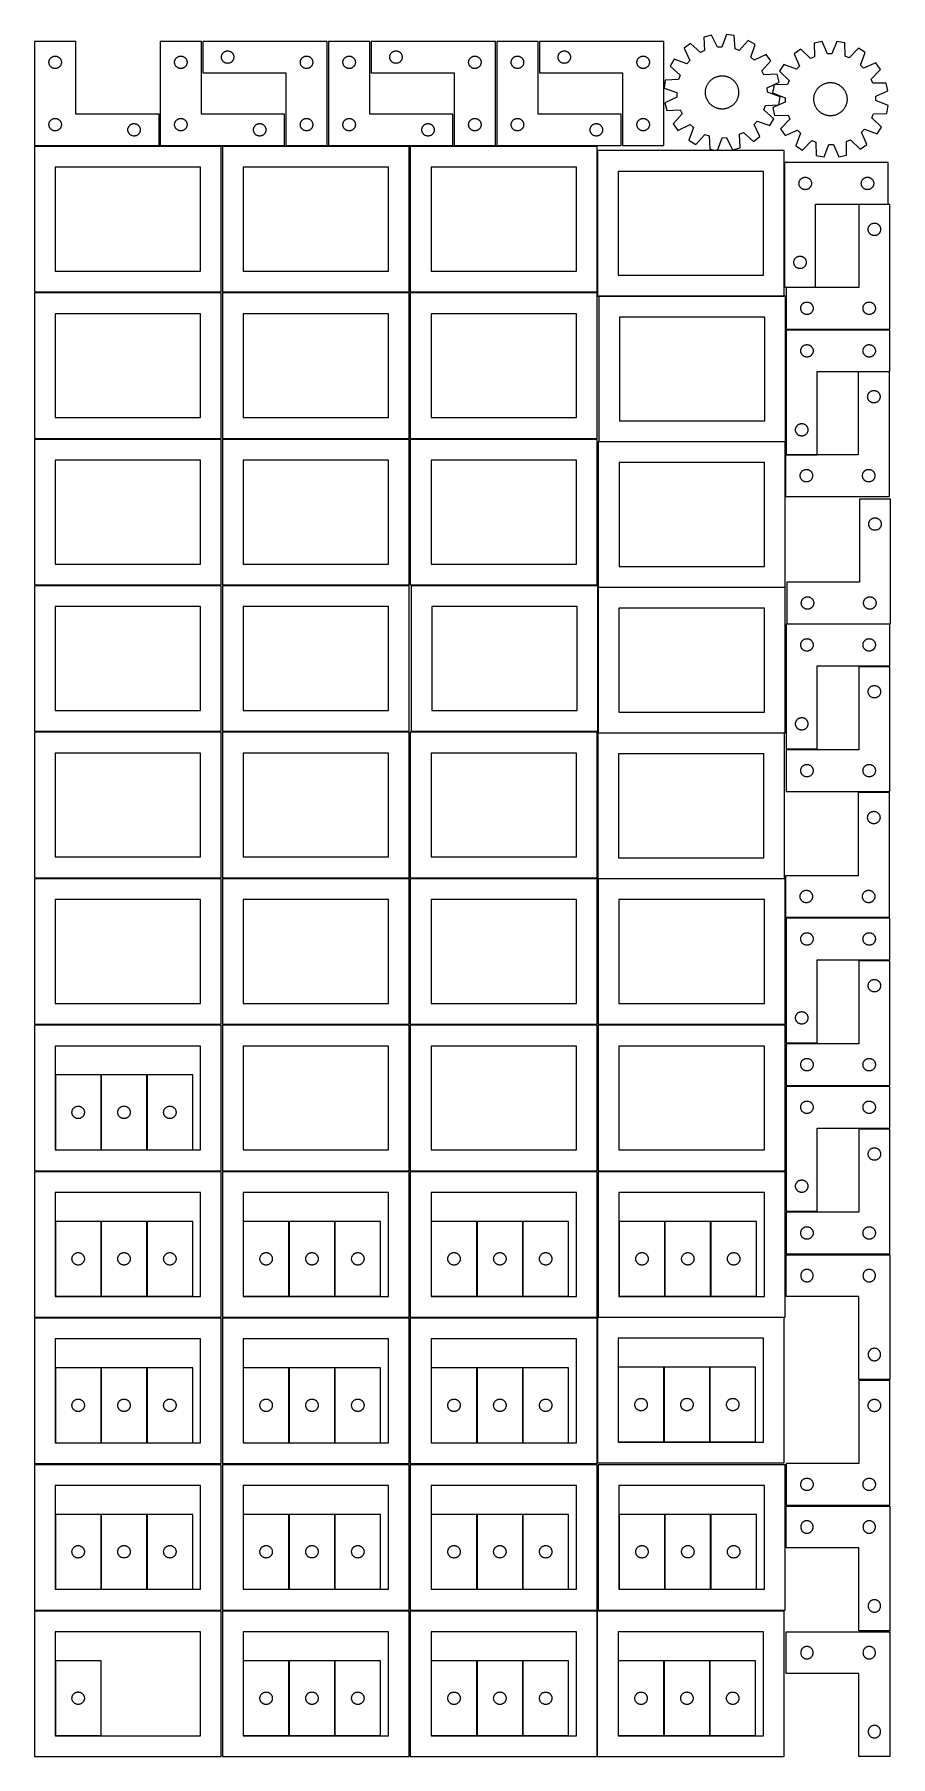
# Model space of a CAD drawing. Header units: millimetres. Extents: x 7 to 1243, y 7 to 2493.
import ezdxf

# ---------------------------------------------------------------- set-up
doc = ezdxf.new("R2010")
doc.units = ezdxf.units.MM
doc.layers.add('CUT', color=7, linetype='CONTINUOUS', true_color=0x000000)

msp = doc.modelspace()

# ---------------------------------------------------------------- linework, layer by layer
at = {"layer": 'CUT'}
for p, q in [((984.949566, 2492.375065), (973.767708, 2489.537545)), ((973.767708, 2489.537545), (974.711299, 2470.184198)), ((993.348164, 2474.913509), (984.949566, 2492.375065)), ((1006.303686, 2493.490032), (999.769246, 2475.248774)), ((1017.720248, 2491.832447), (1006.303686, 2493.490032)), ((1018.797293, 2472.486068), (1017.720248, 2491.832447)), ((66.520933, 2483.251528), (6.520933, 2483.251528)), ((6.520933, 2483.251528), (6.520933, 2333.251528)), ((34.76512, 2462.078596), (35.346197, 2462.174532)), ((35.346197, 2462.174532), (35.932304, 2462.232259)), ((35.932304, 2462.232259), (36.520933, 2462.251528)), ((36.520933, 2462.251528), (37.109561, 2462.232259)), ((37.109561, 2462.232259), (37.695668, 2462.174532)), ((37.695668, 2462.174532), (38.276745, 2462.078596)), ((66.520933, 2378.251528), (66.520933, 2483.251528)), ((248.041929, 2483.251528), (188.041929, 2483.251528)), ((188.041929, 2483.251528), (188.041929, 2333.251528)), ((216.286116, 2462.078596), (216.867193, 2462.174532)), ((216.867193, 2462.174532), (217.4533, 2462.232259)), ((217.4533, 2462.232259), (218.041929, 2462.251528)), ((218.041929, 2462.251528), (218.630557, 2462.232259)), ((218.630557, 2462.232259), (219.216664, 2462.174532)), ((219.216664, 2462.174532), (219.797742, 2462.078596)), ((248.041929, 2378.251528), (248.041929, 2483.251528)), ((429.680781, 2483.251532), (249.680781, 2483.251532)), ((249.680781, 2483.251532), (249.680781, 2438.251532)), ((276.757777, 2461.926268), (276.853713, 2462.507345)), ((276.853713, 2462.507345), (276.987448, 2463.080903)), ((276.987448, 2463.080903), (277.158409, 2463.644487)), ((277.158409, 2463.644487), (277.365865, 2464.195683)), ((277.365865, 2464.195683), (277.608926, 2464.73213)), ((277.608926, 2464.73213), (277.886552, 2465.251532)), ((277.886552, 2465.251532), (278.197554, 2465.751664)), ((278.197554, 2465.751664), (278.5406, 2466.230385)), ((278.5406, 2466.230385), (278.914222, 2466.685644)), ((278.914222, 2466.685644), (279.31682, 2467.115493)), ((279.31682, 2467.115493), (279.746668, 2467.51809)), ((279.746668, 2467.51809), (280.201928, 2467.891712)), ((280.201928, 2467.891712), (280.680648, 2468.234758)), ((280.680648, 2468.234758), (281.180781, 2468.54576)), ((281.180781, 2468.54576), (281.700182, 2468.823387)), ((281.700182, 2468.823387), (282.23663, 2469.066448)), ((282.23663, 2469.066448), (282.787825, 2469.273903)), ((282.787825, 2469.273903), (283.351409, 2469.444864)), ((283.351409, 2469.444864), (283.924968, 2469.578599)), ((283.924968, 2469.578599), (284.506045, 2469.674536)), ((284.506045, 2469.674536), (285.092152, 2469.732262)), ((285.092152, 2469.732262), (285.680781, 2469.751532)), ((285.680781, 2469.751532), (286.269409, 2469.732262)), ((286.269409, 2469.732262), (286.855516, 2469.674536)), ((286.855516, 2469.674536), (287.436593, 2469.578599)), ((287.436593, 2469.578599), (288.010152, 2469.444864)), ((288.010152, 2469.444864), (288.573736, 2469.273903)), ((288.573736, 2469.273903), (289.124931, 2469.066448)), ((289.124931, 2469.066448), (289.661379, 2468.823387)), ((289.661379, 2468.823387), (290.180781, 2468.54576)), ((290.180781, 2468.54576), (290.680913, 2468.234758)), ((290.680913, 2468.234758), (291.159633, 2467.891712)), ((291.159633, 2467.891712), (291.614893, 2467.51809)), ((291.614893, 2467.51809), (292.044742, 2467.115493)), ((292.044742, 2467.115493), (292.447339, 2466.685644)), ((292.447339, 2466.685644), (292.820961, 2466.230385)), ((292.820961, 2466.230385), (293.164007, 2465.751664)), ((293.164007, 2465.751664), (293.475009, 2465.251532)), ((293.475009, 2465.251532), (293.752635, 2464.73213)), ((293.752635, 2464.73213), (293.995696, 2464.195683)), ((293.995696, 2464.195683), (294.203152, 2463.644487)), ((294.203152, 2463.644487), (294.374113, 2463.080903)), ((294.374113, 2463.080903), (294.507848, 2462.507345)), ((294.507848, 2462.507345), (294.603784, 2461.926268)), ((397.924968, 2462.078599), (398.506045, 2462.174536)), ((398.506045, 2462.174536), (399.092152, 2462.232262)), ((399.092152, 2462.232262), (399.680781, 2462.251532)), ((399.680781, 2462.251532), (400.269409, 2462.232262)), ((400.269409, 2462.232262), (400.855516, 2462.174536)), ((400.855516, 2462.174536), (401.436593, 2462.078599)), ((429.680781, 2333.251532), (429.680781, 2483.251532)), ((491.201719, 2483.251528), (431.201719, 2483.251528)), ((431.201719, 2483.251528), (431.201719, 2333.251528)), ((459.445906, 2462.078596), (460.026983, 2462.174532)), ((460.026983, 2462.174532), (460.613091, 2462.232259)), ((460.613091, 2462.232259), (461.201719, 2462.251528)), ((461.201719, 2462.251528), (461.790347, 2462.232259)), ((461.790347, 2462.232259), (462.376454, 2462.174532)), ((462.376454, 2462.174532), (462.957532, 2462.078596)), ((491.201719, 2378.251528), (491.201719, 2483.251528)), ((672.84051, 2483.251532), (492.84051, 2483.251532)), ((492.84051, 2483.251532), (492.84051, 2438.251532)), ((519.917506, 2461.926268), (520.013442, 2462.507345)), ((520.013442, 2462.507345), (520.147177, 2463.080903)), ((520.147177, 2463.080903), (520.318138, 2463.644487)), ((520.318138, 2463.644487), (520.525594, 2464.195683)), ((520.525594, 2464.195683), (520.768655, 2464.73213)), ((520.768655, 2464.73213), (521.046281, 2465.251532)), ((521.046281, 2465.251532), (521.357283, 2465.751664)), ((521.357283, 2465.751664), (521.700329, 2466.230385)), ((521.700329, 2466.230385), (522.073951, 2466.685644)), ((522.073951, 2466.685644), (522.476549, 2467.115493)), ((522.476549, 2467.115493), (522.906397, 2467.51809)), ((522.906397, 2467.51809), (523.361657, 2467.891712)), ((523.361657, 2467.891712), (523.840377, 2468.234758)), ((523.840377, 2468.234758), (524.34051, 2468.54576)), ((524.34051, 2468.54576), (524.859911, 2468.823387)), ((524.859911, 2468.823387), (525.396359, 2469.066448)), ((525.396359, 2469.066448), (525.947554, 2469.273903)), ((525.947554, 2469.273903), (526.511138, 2469.444864)), ((526.511138, 2469.444864), (527.084697, 2469.578599)), ((527.084697, 2469.578599), (527.665774, 2469.674536)), ((527.665774, 2469.674536), (528.251881, 2469.732262)), ((528.251881, 2469.732262), (528.84051, 2469.751532)), ((528.84051, 2469.751532), (529.429138, 2469.732262)), ((529.429138, 2469.732262), (530.015245, 2469.674536)), ((530.015245, 2469.674536), (530.596322, 2469.578599)), ((530.596322, 2469.578599), (531.169881, 2469.444864)), ((531.169881, 2469.444864), (531.733465, 2469.273903)), ((531.733465, 2469.273903), (532.28466, 2469.066448)), ((532.28466, 2469.066448), (532.821108, 2468.823387)), ((532.821108, 2468.823387), (533.34051, 2468.54576)), ((533.34051, 2468.54576), (533.840642, 2468.234758)), ((533.840642, 2468.234758), (534.319362, 2467.891712)), ((534.319362, 2467.891712), (534.774622, 2467.51809)), ((534.774622, 2467.51809), (535.204471, 2467.115493)), ((535.204471, 2467.115493), (535.607068, 2466.685644)), ((535.607068, 2466.685644), (535.98069, 2466.230385)), ((535.98069, 2466.230385), (536.323736, 2465.751664)), ((536.323736, 2465.751664), (536.634738, 2465.251532)), ((536.634738, 2465.251532), (536.912364, 2464.73213)), ((536.912364, 2464.73213), (537.155425, 2464.195683)), ((537.155425, 2464.195683), (537.362881, 2463.644487)), ((537.362881, 2463.644487), (537.533842, 2463.080903)), ((537.533842, 2463.080903), (537.667577, 2462.507345)), ((537.667577, 2462.507345), (537.763513, 2461.926268)), ((641.084697, 2462.078599), (641.665774, 2462.174536)), ((641.665774, 2462.174536), (642.251881, 2462.232262)), ((642.251881, 2462.232262), (642.84051, 2462.251532)), ((642.84051, 2462.251532), (643.429138, 2462.232262)), ((643.429138, 2462.232262), (644.015245, 2462.174536)), ((644.015245, 2462.174536), (644.596322, 2462.078599)), ((672.84051, 2333.251532), (672.84051, 2483.251532)), ((734.361509, 2483.251528), (674.361509, 2483.251528)), ((674.361509, 2483.251528), (674.361509, 2333.251528)), ((702.605696, 2462.078596), (703.186773, 2462.174532)), ((703.186773, 2462.174532), (703.772881, 2462.232259)), ((703.772881, 2462.232259), (704.361509, 2462.251528)), ((704.361509, 2462.251528), (704.950137, 2462.232259)), ((704.950137, 2462.232259), (705.536244, 2462.174532)), ((705.536244, 2462.174532), (706.117322, 2462.078596)), ((734.361509, 2378.251528), (734.361509, 2483.251528)), ((916.0003, 2483.251532), (736.0003, 2483.251532)), ((736.0003, 2483.251532), (736.0003, 2438.251532)), ((763.077296, 2461.926268), (763.173232, 2462.507345)), ((763.173232, 2462.507345), (763.306967, 2463.080903)), ((763.306967, 2463.080903), (763.477928, 2463.644487)), ((763.477928, 2463.644487), (763.685384, 2464.195683)), ((763.685384, 2464.195683), (763.928445, 2464.73213)), ((763.928445, 2464.73213), (764.206071, 2465.251532)), ((764.206071, 2465.251532), (764.517073, 2465.751664)), ((764.517073, 2465.751664), (764.86012, 2466.230385)), ((764.86012, 2466.230385), (765.233741, 2466.685644)), ((765.233741, 2466.685644), (765.636339, 2467.115493)), ((765.636339, 2467.115493), (766.066187, 2467.51809)), ((766.066187, 2467.51809), (766.521447, 2467.891712)), ((766.521447, 2467.891712), (767.000167, 2468.234758)), ((767.000167, 2468.234758), (767.5003, 2468.54576)), ((767.5003, 2468.54576), (768.019701, 2468.823387)), ((768.019701, 2468.823387), (768.556149, 2469.066448)), ((768.556149, 2469.066448), (769.107344, 2469.273903)), ((769.107344, 2469.273903), (769.670928, 2469.444864)), ((769.670928, 2469.444864), (770.244487, 2469.578599)), ((770.244487, 2469.578599), (770.825564, 2469.674536)), ((770.825564, 2469.674536), (771.411671, 2469.732262)), ((771.411671, 2469.732262), (772.0003, 2469.751532)), ((772.0003, 2469.751532), (772.588928, 2469.732262)), ((772.588928, 2469.732262), (773.175035, 2469.674536)), ((773.175035, 2469.674536), (773.756112, 2469.578599)), ((773.756112, 2469.578599), (774.329671, 2469.444864)), ((774.329671, 2469.444864), (774.893255, 2469.273903)), ((774.893255, 2469.273903), (775.44445, 2469.066448)), ((775.44445, 2469.066448), (775.980898, 2468.823387)), ((775.980898, 2468.823387), (776.5003, 2468.54576)), ((776.5003, 2468.54576), (777.000432, 2468.234758)), ((777.000432, 2468.234758), (777.479152, 2467.891712)), ((777.479152, 2467.891712), (777.934412, 2467.51809)), ((777.934412, 2467.51809), (778.364261, 2467.115493)), ((778.364261, 2467.115493), (778.766858, 2466.685644)), ((778.766858, 2466.685644), (779.14048, 2466.230385)), ((779.14048, 2466.230385), (779.483526, 2465.751664)), ((779.483526, 2465.751664), (779.794528, 2465.251532)), ((779.794528, 2465.251532), (780.072154, 2464.73213)), ((780.072154, 2464.73213), (780.315215, 2464.195683)), ((780.315215, 2464.195683), (780.522671, 2463.644487)), ((780.522671, 2463.644487), (780.693632, 2463.080903)), ((780.693632, 2463.080903), (780.827367, 2462.507345)), ((780.827367, 2462.507345), (780.923303, 2461.926268)), ((884.244487, 2462.078599), (884.825564, 2462.174536)), ((884.825564, 2462.174536), (885.411671, 2462.232262)), ((885.411671, 2462.232262), (886.0003, 2462.251532)), ((886.0003, 2462.251532), (886.588928, 2462.232262)), ((886.588928, 2462.232262), (887.175035, 2462.174536)), ((887.175035, 2462.174536), (887.756112, 2462.078599)), ((916.0003, 2333.251532), (916.0003, 2483.251532)), ((954.465752, 2480.335582), (945.220935, 2473.434943)), ((945.220935, 2473.434943), (953.498905, 2455.915878)), ((968.907294, 2467.417211), (954.465752, 2480.335582)), ((974.711299, 2470.184198), (968.907294, 2467.417211)), ((999.769246, 2475.248774), (993.348164, 2474.913509)), ((1024.857899, 2470.338571), (1018.797293, 2472.486068)), ((1037.875562, 2484.690674), (1024.857899, 2470.338571)), ((1047.788759, 2478.790337), (1037.875562, 2484.690674)), ((1041.38028, 2460.504446), (1047.788759, 2478.790337)), ((1063.676803, 2464.479094), (1046.157739, 2456.201124)), ((1070.577442, 2455.234276), (1063.676803, 2464.479094)), ((1113.617016, 2472.175537), (1104.133205, 2465.607219)), ((1104.133205, 2465.607219), (1111.784443, 2447.805506)), ((1127.591164, 2458.752958), (1113.617016, 2472.175537)), ((1144.508763, 2483.125972), (1133.233278, 2480.686935)), ((1133.233278, 2480.686935), (1133.489679, 2461.312295)), ((1152.282593, 2465.377451), (1144.508763, 2483.125972)), ((1158.711527, 2465.484706), (1152.282593, 2465.377451)), ((1165.888996, 2483.48266), (1158.711527, 2465.484706)), ((1177.239565, 2481.421095), (1165.888996, 2483.48266)), ((1177.629584, 2462.048684), (1177.239565, 2481.421095)), ((1197.128824, 2473.568771), (1183.610188, 2459.687528)), ((1206.826456, 2467.320458), (1197.128824, 2473.568771)), ((1199.773285, 2449.273431), (1206.826456, 2467.320458)), ((27.520933, 2453.251528), (27.540202, 2453.840156)), ((27.540202, 2452.6629), (27.520933, 2453.251528)), ((27.540202, 2453.840156), (27.597929, 2454.426264)), ((27.597929, 2452.076793), (27.540202, 2452.6629)), ((27.597929, 2454.426264), (27.693865, 2455.007341)), ((27.693865, 2451.495715), (27.597929, 2452.076793)), ((27.693865, 2455.007341), (27.8276, 2455.5809)), ((27.8276, 2450.922157), (27.693865, 2451.495715)), ((27.8276, 2455.5809), (27.998561, 2456.144483)), ((27.998561, 2450.358573), (27.8276, 2450.922157)), ((27.998561, 2456.144483), (28.206017, 2456.695679)), ((28.206017, 2449.807377), (27.998561, 2450.358573)), ((28.206017, 2456.695679), (28.449078, 2457.232127)), ((28.449078, 2449.27093), (28.206017, 2449.807377)), ((28.449078, 2457.232127), (28.726704, 2457.751528)), ((28.726704, 2448.751528), (28.449078, 2449.27093)), ((28.726704, 2457.751528), (29.037706, 2458.25166)), ((29.037706, 2448.251396), (28.726704, 2448.751528)), ((29.037706, 2458.25166), (29.380752, 2458.730381)), ((29.380752, 2447.772675), (29.037706, 2448.251396)), ((29.380752, 2458.730381), (29.754374, 2459.185641)), ((29.754374, 2447.317416), (29.380752, 2447.772675)), ((29.754374, 2459.185641), (30.156972, 2459.615489)), ((30.156972, 2446.887567), (29.754374, 2447.317416)), ((30.156972, 2459.615489), (30.58682, 2460.018087)), ((30.58682, 2446.48497), (30.156972, 2446.887567)), ((30.58682, 2460.018087), (31.04208, 2460.391708)), ((31.04208, 2446.111348), (30.58682, 2446.48497)), ((31.04208, 2460.391708), (31.5208, 2460.734755)), ((31.5208, 2445.768302), (31.04208, 2446.111348)), ((31.5208, 2460.734755), (32.020933, 2461.045757)), ((32.020933, 2445.4573), (31.5208, 2445.768302)), ((32.020933, 2461.045757), (32.540334, 2461.323383)), ((32.540334, 2445.179674), (32.020933, 2445.4573)), ((32.540334, 2461.323383), (33.076782, 2461.566444)), ((33.076782, 2444.936613), (32.540334, 2445.179674)), ((33.076782, 2461.566444), (33.627977, 2461.773899)), ((33.627977, 2444.729157), (33.076782, 2444.936613)), ((33.627977, 2461.773899), (34.191561, 2461.944861)), ((34.191561, 2444.558196), (33.627977, 2444.729157)), ((34.191561, 2461.944861), (34.76512, 2462.078596)), ((34.76512, 2444.424461), (34.191561, 2444.558196)), ((35.346197, 2444.328525), (34.76512, 2444.424461)), ((35.932304, 2444.270798), (35.346197, 2444.328525)), ((36.520933, 2444.251528), (35.932304, 2444.270798)), ((37.109561, 2444.270798), (36.520933, 2444.251528)), ((37.695668, 2444.328525), (37.109561, 2444.270798)), ((38.276745, 2444.424461), (37.695668, 2444.328525)), ((38.276745, 2462.078596), (38.850304, 2461.944861)), ((38.850304, 2444.558196), (38.276745, 2444.424461)), ((38.850304, 2461.944861), (39.413888, 2461.773899)), ((39.413888, 2444.729157), (38.850304, 2444.558196)), ((39.413888, 2461.773899), (39.965083, 2461.566444)), ((39.965083, 2444.936613), (39.413888, 2444.729157)), ((39.965083, 2461.566444), (40.501531, 2461.323383)), ((40.501531, 2445.179674), (39.965083, 2444.936613)), ((40.501531, 2461.323383), (41.020933, 2461.045757)), ((41.020933, 2445.4573), (40.501531, 2445.179674)), ((41.020933, 2461.045757), (41.521065, 2460.734755)), ((41.521065, 2445.768302), (41.020933, 2445.4573)), ((41.521065, 2460.734755), (41.999785, 2460.391708)), ((41.999785, 2446.111348), (41.521065, 2445.768302)), ((41.999785, 2460.391708), (42.455045, 2460.018087)), ((42.455045, 2446.48497), (41.999785, 2446.111348)), ((42.455045, 2460.018087), (42.884894, 2459.615489)), ((42.884894, 2446.887567), (42.455045, 2446.48497)), ((42.884894, 2459.615489), (43.287491, 2459.185641)), ((43.287491, 2447.317416), (42.884894, 2446.887567)), ((43.287491, 2459.185641), (43.661113, 2458.730381)), ((43.661113, 2447.772675), (43.287491, 2447.317416)), ((43.661113, 2458.730381), (44.004159, 2458.25166)), ((44.004159, 2448.251396), (43.661113, 2447.772675)), ((44.004159, 2458.25166), (44.315161, 2457.751528)), ((44.315161, 2448.751528), (44.004159, 2448.251396)), ((44.315161, 2457.751528), (44.592787, 2457.232127)), ((44.592787, 2449.27093), (44.315161, 2448.751528)), ((44.592787, 2457.232127), (44.835848, 2456.695679)), ((44.835848, 2449.807377), (44.592787, 2449.27093)), ((44.835848, 2456.695679), (45.043304, 2456.144483)), ((45.043304, 2450.358573), (44.835848, 2449.807377)), ((45.043304, 2456.144483), (45.214265, 2455.5809)), ((45.214265, 2450.922157), (45.043304, 2450.358573)), ((45.214265, 2455.5809), (45.348, 2455.007341)), ((45.348, 2451.495715), (45.214265, 2450.922157)), ((45.348, 2455.007341), (45.443936, 2454.426264)), ((45.443936, 2452.076793), (45.348, 2451.495715)), ((45.443936, 2454.426264), (45.501663, 2453.840156)), ((45.501663, 2452.6629), (45.443936, 2452.076793)), ((45.501663, 2453.840156), (45.520933, 2453.251528)), ((45.520933, 2453.251528), (45.501663, 2452.6629)), ((209.041929, 2453.251528), (209.061198, 2453.840156)), ((209.061198, 2452.6629), (209.041929, 2453.251528)), ((209.061198, 2453.840156), (209.118925, 2454.426264)), ((209.118925, 2452.076793), (209.061198, 2452.6629)), ((209.118925, 2454.426264), (209.214861, 2455.007341)), ((209.214861, 2451.495715), (209.118925, 2452.076793)), ((209.214861, 2455.007341), (209.348596, 2455.5809)), ((209.348596, 2450.922157), (209.214861, 2451.495715)), ((209.348596, 2455.5809), (209.519557, 2456.144483)), ((209.519557, 2450.358573), (209.348596, 2450.922157)), ((209.519557, 2456.144483), (209.727013, 2456.695679)), ((209.727013, 2449.807377), (209.519557, 2450.358573)), ((209.727013, 2456.695679), (209.970074, 2457.232127)), ((209.970074, 2449.27093), (209.727013, 2449.807377)), ((209.970074, 2457.232127), (210.2477, 2457.751528)), ((210.2477, 2448.751528), (209.970074, 2449.27093)), ((210.2477, 2457.751528), (210.558702, 2458.25166)), ((210.558702, 2448.251396), (210.2477, 2448.751528)), ((210.558702, 2458.25166), (210.901749, 2458.730381)), ((210.901749, 2447.772675), (210.558702, 2448.251396)), ((210.901749, 2458.730381), (211.27537, 2459.185641)), ((211.27537, 2447.317416), (210.901749, 2447.772675)), ((211.27537, 2459.185641), (211.677968, 2459.615489)), ((211.677968, 2446.887567), (211.27537, 2447.317416)), ((211.677968, 2459.615489), (212.107816, 2460.018087)), ((212.107816, 2446.48497), (211.677968, 2446.887567)), ((212.107816, 2460.018087), (212.563076, 2460.391708)), ((212.563076, 2446.111348), (212.107816, 2446.48497)), ((212.563076, 2460.391708), (213.041797, 2460.734755)), ((213.041797, 2445.768302), (212.563076, 2446.111348)), ((213.041797, 2460.734755), (213.541929, 2461.045757)), ((213.541929, 2445.4573), (213.041797, 2445.768302)), ((213.541929, 2461.045757), (214.06133, 2461.323383)), ((214.06133, 2445.179674), (213.541929, 2445.4573)), ((214.06133, 2461.323383), (214.597778, 2461.566444)), ((214.597778, 2444.936613), (214.06133, 2445.179674)), ((214.597778, 2461.566444), (215.148973, 2461.773899)), ((215.148973, 2444.729157), (214.597778, 2444.936613)), ((215.148973, 2461.773899), (215.712557, 2461.944861)), ((215.712557, 2444.558196), (215.148973, 2444.729157)), ((215.712557, 2461.944861), (216.286116, 2462.078596)), ((216.286116, 2444.424461), (215.712557, 2444.558196)), ((216.867193, 2444.328525), (216.286116, 2444.424461)), ((217.4533, 2444.270798), (216.867193, 2444.328525)), ((218.041929, 2444.251528), (217.4533, 2444.270798)), ((218.630557, 2444.270798), (218.041929, 2444.251528)), ((219.216664, 2444.328525), (218.630557, 2444.270798)), ((219.797742, 2444.424461), (219.216664, 2444.328525)), ((219.797742, 2462.078596), (220.3713, 2461.944861)), ((220.3713, 2444.558196), (219.797742, 2444.424461)), ((220.3713, 2461.944861), (220.934884, 2461.773899)), ((220.934884, 2444.729157), (220.3713, 2444.558196)), ((220.934884, 2461.773899), (221.48608, 2461.566444)), ((221.48608, 2444.936613), (220.934884, 2444.729157)), ((221.48608, 2461.566444), (222.022527, 2461.323383)), ((222.022527, 2445.179674), (221.48608, 2444.936613)), ((222.022527, 2461.323383), (222.541929, 2461.045757)), ((222.541929, 2445.4573), (222.022527, 2445.179674)), ((222.541929, 2461.045757), (223.042061, 2460.734755)), ((223.042061, 2445.768302), (222.541929, 2445.4573)), ((223.042061, 2460.734755), (223.520781, 2460.391708)), ((223.520781, 2446.111348), (223.042061, 2445.768302)), ((223.520781, 2460.391708), (223.976041, 2460.018087)), ((223.976041, 2446.48497), (223.520781, 2446.111348)), ((223.976041, 2460.018087), (224.40589, 2459.615489)), ((224.40589, 2446.887567), (223.976041, 2446.48497)), ((224.40589, 2459.615489), (224.808487, 2459.185641)), ((224.808487, 2447.317416), (224.40589, 2446.887567)), ((224.808487, 2459.185641), (225.182109, 2458.730381)), ((225.182109, 2447.772675), (224.808487, 2447.317416)), ((225.182109, 2458.730381), (225.525155, 2458.25166)), ((225.525155, 2448.251396), (225.182109, 2447.772675)), ((225.525155, 2458.25166), (225.836157, 2457.751528)), ((225.836157, 2448.751528), (225.525155, 2448.251396)), ((225.836157, 2457.751528), (226.113783, 2457.232127)), ((226.113783, 2449.27093), (225.836157, 2448.751528)), ((226.113783, 2457.232127), (226.356844, 2456.695679)), ((226.356844, 2449.807377), (226.113783, 2449.27093)), ((226.356844, 2456.695679), (226.5643, 2456.144483)), ((226.5643, 2450.358573), (226.356844, 2449.807377)), ((226.5643, 2456.144483), (226.735261, 2455.5809)), ((226.735261, 2450.922157), (226.5643, 2450.358573)), ((226.735261, 2455.5809), (226.868996, 2455.007341)), ((226.868996, 2451.495715), (226.735261, 2450.922157)), ((226.868996, 2455.007341), (226.964932, 2454.426264)), ((226.964932, 2452.076793), (226.868996, 2451.495715)), ((226.964932, 2454.426264), (227.022659, 2453.840156)), ((227.022659, 2452.6629), (226.964932, 2452.076793)), ((227.022659, 2453.840156), (227.041929, 2453.251528)), ((227.041929, 2453.251528), (227.022659, 2452.6629)), ((249.680781, 2438.251532), (369.680781, 2438.251532)), ((276.680781, 2460.751532), (276.70005, 2461.34016)), ((276.70005, 2460.162904), (276.680781, 2460.751532)), ((276.70005, 2461.34016), (276.757777, 2461.926268)), ((276.757777, 2459.576796), (276.70005, 2460.162904)), ((276.853713, 2458.995719), (276.757777, 2459.576796)), ((276.987448, 2458.42216), (276.853713, 2458.995719)), ((277.158409, 2457.858577), (276.987448, 2458.42216)), ((277.365865, 2457.307381), (277.158409, 2457.858577)), ((277.608926, 2456.770934), (277.365865, 2457.307381)), ((277.886552, 2456.251532), (277.608926, 2456.770934)), ((278.197554, 2455.7514), (277.886552, 2456.251532)), ((278.5406, 2455.272679), (278.197554, 2455.7514)), ((278.914222, 2454.81742), (278.5406, 2455.272679)), ((279.31682, 2454.387571), (278.914222, 2454.81742)), ((279.746668, 2453.984974), (279.31682, 2454.387571)), ((280.201928, 2453.611352), (279.746668, 2453.984974)), ((280.680648, 2453.268305), (280.201928, 2453.611352)), ((281.180781, 2452.957303), (280.680648, 2453.268305)), ((281.700182, 2452.679677), (281.180781, 2452.957303)), ((282.23663, 2452.436616), (281.700182, 2452.679677)), ((282.787825, 2452.229161), (282.23663, 2452.436616)), ((283.351409, 2452.058199), (282.787825, 2452.229161)), ((283.924968, 2451.924464), (283.351409, 2452.058199)), ((284.506045, 2451.828528), (283.924968, 2451.924464)), ((285.092152, 2451.770802), (284.506045, 2451.828528)), ((285.680781, 2451.751532), (285.092152, 2451.770802)), ((286.269409, 2451.770802), (285.680781, 2451.751532)), ((286.855516, 2451.828528), (286.269409, 2451.770802)), ((287.436593, 2451.924464), (286.855516, 2451.828528)), ((288.010152, 2452.058199), (287.436593, 2451.924464)), ((288.573736, 2452.229161), (288.010152, 2452.058199)), ((289.124931, 2452.436616), (288.573736, 2452.229161)), ((289.661379, 2452.679677), (289.124931, 2452.436616)), ((290.180781, 2452.957303), (289.661379, 2452.679677)), ((290.680913, 2453.268305), (290.180781, 2452.957303)), ((291.159633, 2453.611352), (290.680913, 2453.268305)), ((291.614893, 2453.984974), (291.159633, 2453.611352)), ((292.044742, 2454.387571), (291.614893, 2453.984974)), ((292.447339, 2454.81742), (292.044742, 2454.387571)), ((292.820961, 2455.272679), (292.447339, 2454.81742)), ((293.164007, 2455.7514), (292.820961, 2455.272679)), ((293.475009, 2456.251532), (293.164007, 2455.7514)), ((293.752635, 2456.770934), (293.475009, 2456.251532)), ((293.995696, 2457.307381), (293.752635, 2456.770934)), ((294.203152, 2457.858577), (293.995696, 2457.307381)), ((294.374113, 2458.42216), (294.203152, 2457.858577)), ((294.507848, 2458.995719), (294.374113, 2458.42216)), ((294.603784, 2459.576796), (294.507848, 2458.995719)), ((294.603784, 2461.926268), (294.661511, 2461.34016)), ((294.661511, 2460.162904), (294.603784, 2459.576796)), ((294.661511, 2461.34016), (294.680781, 2460.751532)), ((294.680781, 2460.751532), (294.661511, 2460.162904)), ((369.680781, 2438.251532), (369.680781, 2333.251532)), ((390.680781, 2453.251532), (390.70005, 2453.84016)), ((390.70005, 2452.662904), (390.680781, 2453.251532)), ((390.70005, 2453.84016), (390.757777, 2454.426268)), ((390.757777, 2452.076796), (390.70005, 2452.662904)), ((390.757777, 2454.426268), (390.853713, 2455.007345)), ((390.853713, 2451.495719), (390.757777, 2452.076796)), ((390.853713, 2455.007345), (390.987448, 2455.580903)), ((390.987448, 2450.92216), (390.853713, 2451.495719)), ((390.987448, 2455.580903), (391.158409, 2456.144487)), ((391.158409, 2450.358577), (390.987448, 2450.92216)), ((391.158409, 2456.144487), (391.365865, 2456.695683)), ((391.365865, 2449.807381), (391.158409, 2450.358577)), ((391.365865, 2456.695683), (391.608926, 2457.23213)), ((391.608926, 2449.270934), (391.365865, 2449.807381)), ((391.608926, 2457.23213), (391.886552, 2457.751532)), ((391.886552, 2448.751532), (391.608926, 2449.270934)), ((391.886552, 2457.751532), (392.197554, 2458.251664)), ((392.197554, 2448.2514), (391.886552, 2448.751532)), ((392.197554, 2458.251664), (392.5406, 2458.730385)), ((392.5406, 2447.772679), (392.197554, 2448.2514)), ((392.5406, 2458.730385), (392.914222, 2459.185644)), ((392.914222, 2447.31742), (392.5406, 2447.772679)), ((392.914222, 2459.185644), (393.31682, 2459.615493)), ((393.31682, 2446.887571), (392.914222, 2447.31742)), ((393.31682, 2459.615493), (393.746668, 2460.01809)), ((393.746668, 2446.484974), (393.31682, 2446.887571)), ((393.746668, 2460.01809), (394.201928, 2460.391712)), ((394.201928, 2446.111352), (393.746668, 2446.484974)), ((394.201928, 2460.391712), (394.680648, 2460.734758)), ((394.680648, 2445.768305), (394.201928, 2446.111352)), ((394.680648, 2460.734758), (395.180781, 2461.04576)), ((395.180781, 2445.457303), (394.680648, 2445.768305)), ((395.180781, 2461.04576), (395.700182, 2461.323387)), ((395.700182, 2445.179677), (395.180781, 2445.457303)), ((395.700182, 2461.323387), (396.23663, 2461.566448)), ((396.23663, 2444.936616), (395.700182, 2445.179677)), ((396.23663, 2461.566448), (396.787825, 2461.773903)), ((396.787825, 2444.729161), (396.23663, 2444.936616)), ((396.787825, 2461.773903), (397.351409, 2461.944864)), ((397.351409, 2444.558199), (396.787825, 2444.729161)), ((397.351409, 2461.944864), (397.924968, 2462.078599)), ((397.924968, 2444.424464), (397.351409, 2444.558199)), ((398.506045, 2444.328528), (397.924968, 2444.424464)), ((399.092152, 2444.270802), (398.506045, 2444.328528)), ((399.680781, 2444.251532), (399.092152, 2444.270802)), ((400.269409, 2444.270802), (399.680781, 2444.251532)), ((400.855516, 2444.328528), (400.269409, 2444.270802)), ((401.436593, 2444.424464), (400.855516, 2444.328528)), ((401.436593, 2462.078599), (402.010152, 2461.944864)), ((402.010152, 2444.558199), (401.436593, 2444.424464)), ((402.010152, 2461.944864), (402.573736, 2461.773903)), ((402.573736, 2444.729161), (402.010152, 2444.558199)), ((402.573736, 2461.773903), (403.124931, 2461.566448)), ((403.124931, 2444.936616), (402.573736, 2444.729161)), ((403.124931, 2461.566448), (403.661379, 2461.323387)), ((403.661379, 2445.179677), (403.124931, 2444.936616)), ((403.661379, 2461.323387), (404.180781, 2461.04576)), ((404.180781, 2445.457303), (403.661379, 2445.179677)), ((404.180781, 2461.04576), (404.680913, 2460.734758)), ((404.680913, 2445.768305), (404.180781, 2445.457303)), ((404.680913, 2460.734758), (405.159633, 2460.391712)), ((405.159633, 2446.111352), (404.680913, 2445.768305)), ((405.159633, 2460.391712), (405.614893, 2460.01809)), ((405.614893, 2446.484974), (405.159633, 2446.111352)), ((405.614893, 2460.01809), (406.044742, 2459.615493)), ((406.044742, 2446.887571), (405.614893, 2446.484974)), ((406.044742, 2459.615493), (406.447339, 2459.185644)), ((406.447339, 2447.31742), (406.044742, 2446.887571)), ((406.447339, 2459.185644), (406.820961, 2458.730385)), ((406.820961, 2447.772679), (406.447339, 2447.31742)), ((406.820961, 2458.730385), (407.164007, 2458.251664)), ((407.164007, 2448.2514), (406.820961, 2447.772679)), ((407.164007, 2458.251664), (407.475009, 2457.751532)), ((407.475009, 2448.751532), (407.164007, 2448.2514)), ((407.475009, 2457.751532), (407.752635, 2457.23213)), ((407.752635, 2449.270934), (407.475009, 2448.751532)), ((407.752635, 2457.23213), (407.995696, 2456.695683)), ((407.995696, 2449.807381), (407.752635, 2449.270934)), ((407.995696, 2456.695683), (408.203152, 2456.144487)), ((408.203152, 2450.358577), (407.995696, 2449.807381)), ((408.203152, 2456.144487), (408.374113, 2455.580903)), ((408.374113, 2450.92216), (408.203152, 2450.358577)), ((408.374113, 2455.580903), (408.507848, 2455.007345)), ((408.507848, 2451.495719), (408.374113, 2450.92216)), ((408.507848, 2455.007345), (408.603784, 2454.426268)), ((408.603784, 2452.076796), (408.507848, 2451.495719)), ((408.603784, 2454.426268), (408.661511, 2453.84016)), ((408.661511, 2452.662904), (408.603784, 2452.076796)), ((408.661511, 2453.84016), (408.680781, 2453.251532)), ((408.680781, 2453.251532), (408.661511, 2452.662904)), ((452.201719, 2453.251528), (452.220988, 2453.840156)), ((452.220988, 2452.6629), (452.201719, 2453.251528)), ((452.220988, 2453.840156), (452.278715, 2454.426264)), ((452.278715, 2452.076793), (452.220988, 2452.6629)), ((452.278715, 2454.426264), (452.374651, 2455.007341)), ((452.374651, 2451.495715), (452.278715, 2452.076793)), ((452.374651, 2455.007341), (452.508386, 2455.5809)), ((452.508386, 2450.922157), (452.374651, 2451.495715)), ((452.508386, 2455.5809), (452.679348, 2456.144483)), ((452.679348, 2450.358573), (452.508386, 2450.922157)), ((452.679348, 2456.144483), (452.886803, 2456.695679)), ((452.886803, 2449.807377), (452.679348, 2450.358573)), ((452.886803, 2456.695679), (453.129864, 2457.232127)), ((453.129864, 2449.27093), (452.886803, 2449.807377)), ((453.129864, 2457.232127), (453.40749, 2457.751528)), ((453.40749, 2448.751528), (453.129864, 2449.27093)), ((453.40749, 2457.751528), (453.718492, 2458.25166)), ((453.718492, 2448.251396), (453.40749, 2448.751528)), ((453.718492, 2458.25166), (454.061539, 2458.730381)), ((454.061539, 2447.772675), (453.718492, 2448.251396)), ((454.061539, 2458.730381), (454.43516, 2459.185641)), ((454.43516, 2447.317416), (454.061539, 2447.772675)), ((454.43516, 2459.185641), (454.837758, 2459.615489)), ((454.837758, 2446.887567), (454.43516, 2447.317416)), ((454.837758, 2459.615489), (455.267606, 2460.018087)), ((455.267606, 2446.48497), (454.837758, 2446.887567)), ((455.267606, 2460.018087), (455.722866, 2460.391708)), ((455.722866, 2446.111348), (455.267606, 2446.48497)), ((455.722866, 2460.391708), (456.201587, 2460.734755)), ((456.201587, 2445.768302), (455.722866, 2446.111348)), ((456.201587, 2460.734755), (456.701719, 2461.045757)), ((456.701719, 2445.4573), (456.201587, 2445.768302)), ((456.701719, 2461.045757), (457.22112, 2461.323383)), ((457.22112, 2445.179674), (456.701719, 2445.4573)), ((457.22112, 2461.323383), (457.757568, 2461.566444)), ((457.757568, 2444.936613), (457.22112, 2445.179674)), ((457.757568, 2461.566444), (458.308763, 2461.773899)), ((458.308763, 2444.729157), (457.757568, 2444.936613)), ((458.308763, 2461.773899), (458.872347, 2461.944861)), ((458.872347, 2444.558196), (458.308763, 2444.729157)), ((458.872347, 2461.944861), (459.445906, 2462.078596)), ((459.445906, 2444.424461), (458.872347, 2444.558196)), ((460.026983, 2444.328525), (459.445906, 2444.424461)), ((460.613091, 2444.270798), (460.026983, 2444.328525)), ((461.201719, 2444.251528), (460.613091, 2444.270798)), ((461.790347, 2444.270798), (461.201719, 2444.251528)), ((462.376454, 2444.328525), (461.790347, 2444.270798)), ((462.957532, 2444.424461), (462.376454, 2444.328525)), ((462.957532, 2462.078596), (463.53109, 2461.944861)), ((463.53109, 2444.558196), (462.957532, 2444.424461)), ((463.53109, 2461.944861), (464.094674, 2461.773899)), ((464.094674, 2444.729157), (463.53109, 2444.558196)), ((464.094674, 2461.773899), (464.64587, 2461.566444)), ((464.64587, 2444.936613), (464.094674, 2444.729157)), ((464.64587, 2461.566444), (465.182317, 2461.323383)), ((465.182317, 2445.179674), (464.64587, 2444.936613)), ((465.182317, 2461.323383), (465.701719, 2461.045757)), ((465.701719, 2445.4573), (465.182317, 2445.179674)), ((465.701719, 2461.045757), (466.201851, 2460.734755)), ((466.201851, 2445.768302), (465.701719, 2445.4573)), ((466.201851, 2460.734755), (466.680572, 2460.391708)), ((466.680572, 2446.111348), (466.201851, 2445.768302)), ((466.680572, 2460.391708), (467.135831, 2460.018087)), ((467.135831, 2446.48497), (466.680572, 2446.111348)), ((467.135831, 2460.018087), (467.56568, 2459.615489)), ((467.56568, 2446.887567), (467.135831, 2446.48497)), ((467.56568, 2459.615489), (467.968277, 2459.185641)), ((467.968277, 2447.317416), (467.56568, 2446.887567)), ((467.968277, 2459.185641), (468.341899, 2458.730381)), ((468.341899, 2447.772675), (467.968277, 2447.317416)), ((468.341899, 2458.730381), (468.684945, 2458.25166)), ((468.684945, 2448.251396), (468.341899, 2447.772675)), ((468.684945, 2458.25166), (468.995947, 2457.751528)), ((468.995947, 2448.751528), (468.684945, 2448.251396)), ((468.995947, 2457.751528), (469.273573, 2457.232127)), ((469.273573, 2449.27093), (468.995947, 2448.751528)), ((469.273573, 2457.232127), (469.516634, 2456.695679)), ((469.516634, 2449.807377), (469.273573, 2449.27093)), ((469.516634, 2456.695679), (469.72409, 2456.144483)), ((469.72409, 2450.358573), (469.516634, 2449.807377)), ((469.72409, 2456.144483), (469.895051, 2455.5809)), ((469.895051, 2450.922157), (469.72409, 2450.358573)), ((469.895051, 2455.5809), (470.028786, 2455.007341)), ((470.028786, 2451.495715), (469.895051, 2450.922157)), ((470.028786, 2455.007341), (470.124722, 2454.426264)), ((470.124722, 2452.076793), (470.028786, 2451.495715)), ((470.124722, 2454.426264), (470.182449, 2453.840156)), ((470.182449, 2452.6629), (470.124722, 2452.076793)), ((470.182449, 2453.840156), (470.201719, 2453.251528)), ((470.201719, 2453.251528), (470.182449, 2452.6629)), ((492.84051, 2438.251532), (612.84051, 2438.251532)), ((519.84051, 2460.751532), (519.859779, 2461.34016)), ((519.859779, 2460.162904), (519.84051, 2460.751532)), ((519.859779, 2461.34016), (519.917506, 2461.926268)), ((519.917506, 2459.576796), (519.859779, 2460.162904)), ((520.013442, 2458.995719), (519.917506, 2459.576796)), ((520.147177, 2458.42216), (520.013442, 2458.995719)), ((520.318138, 2457.858577), (520.147177, 2458.42216)), ((520.525594, 2457.307381), (520.318138, 2457.858577)), ((520.768655, 2456.770934), (520.525594, 2457.307381)), ((521.046281, 2456.251532), (520.768655, 2456.770934)), ((521.357283, 2455.7514), (521.046281, 2456.251532)), ((521.700329, 2455.272679), (521.357283, 2455.7514)), ((522.073951, 2454.81742), (521.700329, 2455.272679)), ((522.476549, 2454.387571), (522.073951, 2454.81742)), ((522.906397, 2453.984974), (522.476549, 2454.387571)), ((523.361657, 2453.611352), (522.906397, 2453.984974)), ((523.840377, 2453.268305), (523.361657, 2453.611352)), ((524.34051, 2452.957303), (523.840377, 2453.268305)), ((524.859911, 2452.679677), (524.34051, 2452.957303)), ((525.396359, 2452.436616), (524.859911, 2452.679677)), ((525.947554, 2452.229161), (525.396359, 2452.436616)), ((526.511138, 2452.058199), (525.947554, 2452.229161)), ((527.084697, 2451.924464), (526.511138, 2452.058199)), ((527.665774, 2451.828528), (527.084697, 2451.924464)), ((528.251881, 2451.770802), (527.665774, 2451.828528)), ((528.84051, 2451.751532), (528.251881, 2451.770802)), ((529.429138, 2451.770802), (528.84051, 2451.751532)), ((530.015245, 2451.828528), (529.429138, 2451.770802)), ((530.596322, 2451.924464), (530.015245, 2451.828528)), ((531.169881, 2452.058199), (530.596322, 2451.924464)), ((531.733465, 2452.229161), (531.169881, 2452.058199)), ((532.28466, 2452.436616), (531.733465, 2452.229161)), ((532.821108, 2452.679677), (532.28466, 2452.436616)), ((533.34051, 2452.957303), (532.821108, 2452.679677)), ((533.840642, 2453.268305), (533.34051, 2452.957303)), ((534.319362, 2453.611352), (533.840642, 2453.268305)), ((534.774622, 2453.984974), (534.319362, 2453.611352)), ((535.204471, 2454.387571), (534.774622, 2453.984974)), ((535.607068, 2454.81742), (535.204471, 2454.387571)), ((535.98069, 2455.272679), (535.607068, 2454.81742)), ((536.323736, 2455.7514), (535.98069, 2455.272679)), ((536.634738, 2456.251532), (536.323736, 2455.7514)), ((536.912364, 2456.770934), (536.634738, 2456.251532)), ((537.155425, 2457.307381), (536.912364, 2456.770934)), ((537.362881, 2457.858577), (537.155425, 2457.307381)), ((537.533842, 2458.42216), (537.362881, 2457.858577)), ((537.667577, 2458.995719), (537.533842, 2458.42216)), ((537.763513, 2459.576796), (537.667577, 2458.995719)), ((537.763513, 2461.926268), (537.82124, 2461.34016)), ((537.82124, 2460.162904), (537.763513, 2459.576796)), ((537.82124, 2461.34016), (537.84051, 2460.751532)), ((537.84051, 2460.751532), (537.82124, 2460.162904)), ((612.84051, 2438.251532), (612.84051, 2333.251532)), ((633.84051, 2453.251532), (633.859779, 2453.84016)), ((633.859779, 2452.662904), (633.84051, 2453.251532)), ((633.859779, 2453.84016), (633.917506, 2454.426268)), ((633.917506, 2452.076796), (633.859779, 2452.662904)), ((633.917506, 2454.426268), (634.013442, 2455.007345)), ((634.013442, 2451.495719), (633.917506, 2452.076796)), ((634.013442, 2455.007345), (634.147177, 2455.580903)), ((634.147177, 2450.92216), (634.013442, 2451.495719)), ((634.147177, 2455.580903), (634.318138, 2456.144487)), ((634.318138, 2450.358577), (634.147177, 2450.92216)), ((634.318138, 2456.144487), (634.525594, 2456.695683)), ((634.525594, 2449.807381), (634.318138, 2450.358577)), ((634.525594, 2456.695683), (634.768655, 2457.23213)), ((634.768655, 2449.270934), (634.525594, 2449.807381)), ((634.768655, 2457.23213), (635.046281, 2457.751532)), ((635.046281, 2448.751532), (634.768655, 2449.270934)), ((635.046281, 2457.751532), (635.357283, 2458.251664)), ((635.357283, 2448.2514), (635.046281, 2448.751532)), ((635.357283, 2458.251664), (635.700329, 2458.730385)), ((635.700329, 2447.772679), (635.357283, 2448.2514)), ((635.700329, 2458.730385), (636.073951, 2459.185644)), ((636.073951, 2447.31742), (635.700329, 2447.772679)), ((636.073951, 2459.185644), (636.476549, 2459.615493)), ((636.476549, 2446.887571), (636.073951, 2447.31742)), ((636.476549, 2459.615493), (636.906397, 2460.01809)), ((636.906397, 2446.484974), (636.476549, 2446.887571)), ((636.906397, 2460.01809), (637.361657, 2460.391712)), ((637.361657, 2446.111352), (636.906397, 2446.484974)), ((637.361657, 2460.391712), (637.840377, 2460.734758)), ((637.840377, 2445.768305), (637.361657, 2446.111352)), ((637.840377, 2460.734758), (638.34051, 2461.04576)), ((638.34051, 2445.457303), (637.840377, 2445.768305)), ((638.34051, 2461.04576), (638.859911, 2461.323387)), ((638.859911, 2445.179677), (638.34051, 2445.457303)), ((638.859911, 2461.323387), (639.396359, 2461.566448)), ((639.396359, 2444.936616), (638.859911, 2445.179677)), ((639.396359, 2461.566448), (639.947554, 2461.773903)), ((639.947554, 2444.729161), (639.396359, 2444.936616)), ((639.947554, 2461.773903), (640.511138, 2461.944864)), ((640.511138, 2444.558199), (639.947554, 2444.729161)), ((640.511138, 2461.944864), (641.084697, 2462.078599)), ((641.084697, 2444.424464), (640.511138, 2444.558199)), ((641.665774, 2444.328528), (641.084697, 2444.424464)), ((642.251881, 2444.270802), (641.665774, 2444.328528)), ((642.84051, 2444.251532), (642.251881, 2444.270802)), ((643.429138, 2444.270802), (642.84051, 2444.251532)), ((644.015245, 2444.328528), (643.429138, 2444.270802)), ((644.596322, 2444.424464), (644.015245, 2444.328528)), ((644.596322, 2462.078599), (645.169881, 2461.944864)), ((645.169881, 2444.558199), (644.596322, 2444.424464)), ((645.169881, 2461.944864), (645.733465, 2461.773903)), ((645.733465, 2444.729161), (645.169881, 2444.558199)), ((645.733465, 2461.773903), (646.28466, 2461.566448)), ((646.28466, 2444.936616), (645.733465, 2444.729161)), ((646.28466, 2461.566448), (646.821108, 2461.323387)), ((646.821108, 2445.179677), (646.28466, 2444.936616)), ((646.821108, 2461.323387), (647.34051, 2461.04576)), ((647.34051, 2445.457303), (646.821108, 2445.179677)), ((647.34051, 2461.04576), (647.840642, 2460.734758)), ((647.840642, 2445.768305), (647.34051, 2445.457303)), ((647.840642, 2460.734758), (648.319362, 2460.391712)), ((648.319362, 2446.111352), (647.840642, 2445.768305)), ((648.319362, 2460.391712), (648.774622, 2460.01809)), ((648.774622, 2446.484974), (648.319362, 2446.111352)), ((648.774622, 2460.01809), (649.204471, 2459.615493)), ((649.204471, 2446.887571), (648.774622, 2446.484974)), ((649.204471, 2459.615493), (649.607068, 2459.185644)), ((649.607068, 2447.31742), (649.204471, 2446.887571)), ((649.607068, 2459.185644), (649.98069, 2458.730385)), ((649.98069, 2447.772679), (649.607068, 2447.31742)), ((649.98069, 2458.730385), (650.323736, 2458.251664)), ((650.323736, 2448.2514), (649.98069, 2447.772679)), ((650.323736, 2458.251664), (650.634738, 2457.751532)), ((650.634738, 2448.751532), (650.323736, 2448.2514)), ((650.634738, 2457.751532), (650.912364, 2457.23213)), ((650.912364, 2449.270934), (650.634738, 2448.751532)), ((650.912364, 2457.23213), (651.155425, 2456.695683)), ((651.155425, 2449.807381), (650.912364, 2449.270934)), ((651.155425, 2456.695683), (651.362881, 2456.144487)), ((651.362881, 2450.358577), (651.155425, 2449.807381)), ((651.362881, 2456.144487), (651.533842, 2455.580903)), ((651.533842, 2450.92216), (651.362881, 2450.358577)), ((651.533842, 2455.580903), (651.667577, 2455.007345)), ((651.667577, 2451.495719), (651.533842, 2450.92216)), ((651.667577, 2455.007345), (651.763513, 2454.426268)), ((651.763513, 2452.076796), (651.667577, 2451.495719)), ((651.763513, 2454.426268), (651.82124, 2453.84016)), ((651.82124, 2452.662904), (651.763513, 2452.076796)), ((651.82124, 2453.84016), (651.84051, 2453.251532)), ((651.84051, 2453.251532), (651.82124, 2452.662904)), ((695.361509, 2453.251528), (695.380778, 2453.840156)), ((695.380778, 2452.6629), (695.361509, 2453.251528)), ((695.380778, 2453.840156), (695.438505, 2454.426264)), ((695.438505, 2452.076793), (695.380778, 2452.6629)), ((695.438505, 2454.426264), (695.534441, 2455.007341)), ((695.534441, 2451.495715), (695.438505, 2452.076793)), ((695.534441, 2455.007341), (695.668176, 2455.5809)), ((695.668176, 2450.922157), (695.534441, 2451.495715)), ((695.668176, 2455.5809), (695.839138, 2456.144483)), ((695.839138, 2450.358573), (695.668176, 2450.922157)), ((695.839138, 2456.144483), (696.046593, 2456.695679)), ((696.046593, 2449.807377), (695.839138, 2450.358573)), ((696.046593, 2456.695679), (696.289654, 2457.232127)), ((696.289654, 2449.27093), (696.046593, 2449.807377)), ((696.289654, 2457.232127), (696.56728, 2457.751528)), ((696.56728, 2448.751528), (696.289654, 2449.27093)), ((696.56728, 2457.751528), (696.878282, 2458.25166)), ((696.878282, 2448.251396), (696.56728, 2448.751528)), ((696.878282, 2458.25166), (697.221329, 2458.730381)), ((697.221329, 2447.772675), (696.878282, 2448.251396)), ((697.221329, 2458.730381), (697.59495, 2459.185641)), ((697.59495, 2447.317416), (697.221329, 2447.772675)), ((697.59495, 2459.185641), (697.997548, 2459.615489)), ((697.997548, 2446.887567), (697.59495, 2447.317416)), ((697.997548, 2459.615489), (698.427396, 2460.018087)), ((698.427396, 2446.48497), (697.997548, 2446.887567)), ((698.427396, 2460.018087), (698.882656, 2460.391708)), ((698.882656, 2446.111348), (698.427396, 2446.48497)), ((698.882656, 2460.391708), (699.361377, 2460.734755)), ((699.361377, 2445.768302), (698.882656, 2446.111348)), ((699.361377, 2460.734755), (699.861509, 2461.045757)), ((699.861509, 2445.4573), (699.361377, 2445.768302)), ((699.861509, 2461.045757), (700.38091, 2461.323383)), ((700.38091, 2445.179674), (699.861509, 2445.4573)), ((700.38091, 2461.323383), (700.917358, 2461.566444)), ((700.917358, 2444.936613), (700.38091, 2445.179674)), ((700.917358, 2461.566444), (701.468554, 2461.773899)), ((701.468554, 2444.729157), (700.917358, 2444.936613)), ((701.468554, 2461.773899), (702.032137, 2461.944861)), ((702.032137, 2444.558196), (701.468554, 2444.729157)), ((702.032137, 2461.944861), (702.605696, 2462.078596)), ((702.605696, 2444.424461), (702.032137, 2444.558196)), ((703.186773, 2444.328525), (702.605696, 2444.424461)), ((703.772881, 2444.270798), (703.186773, 2444.328525)), ((704.361509, 2444.251528), (703.772881, 2444.270798)), ((704.950137, 2444.270798), (704.361509, 2444.251528)), ((705.536244, 2444.328525), (704.950137, 2444.270798)), ((706.117322, 2444.424461), (705.536244, 2444.328525)), ((706.117322, 2462.078596), (706.69088, 2461.944861)), ((706.69088, 2444.558196), (706.117322, 2444.424461)), ((706.69088, 2461.944861), (707.254464, 2461.773899)), ((707.254464, 2444.729157), (706.69088, 2444.558196)), ((707.254464, 2461.773899), (707.80566, 2461.566444)), ((707.80566, 2444.936613), (707.254464, 2444.729157)), ((707.80566, 2461.566444), (708.342107, 2461.323383)), ((708.342107, 2445.179674), (707.80566, 2444.936613)), ((708.342107, 2461.323383), (708.861509, 2461.045757)), ((708.861509, 2445.4573), (708.342107, 2445.179674)), ((708.861509, 2461.045757), (709.361641, 2460.734755)), ((709.361641, 2445.768302), (708.861509, 2445.4573)), ((709.361641, 2460.734755), (709.840362, 2460.391708)), ((709.840362, 2446.111348), (709.361641, 2445.768302)), ((709.840362, 2460.391708), (710.295621, 2460.018087)), ((710.295621, 2446.48497), (709.840362, 2446.111348)), ((710.295621, 2460.018087), (710.72547, 2459.615489)), ((710.72547, 2446.887567), (710.295621, 2446.48497)), ((710.72547, 2459.615489), (711.128067, 2459.185641)), ((711.128067, 2447.317416), (710.72547, 2446.887567)), ((711.128067, 2459.185641), (711.501689, 2458.730381)), ((711.501689, 2447.772675), (711.128067, 2447.317416)), ((711.501689, 2458.730381), (711.844735, 2458.25166)), ((711.844735, 2448.251396), (711.501689, 2447.772675)), ((711.844735, 2458.25166), (712.155737, 2457.751528)), ((712.155737, 2448.751528), (711.844735, 2448.251396)), ((712.155737, 2457.751528), (712.433363, 2457.232127)), ((712.433363, 2449.27093), (712.155737, 2448.751528)), ((712.433363, 2457.232127), (712.676425, 2456.695679)), ((712.676425, 2449.807377), (712.433363, 2449.27093)), ((712.676425, 2456.695679), (712.88388, 2456.144483)), ((712.88388, 2450.358573), (712.676425, 2449.807377)), ((712.88388, 2456.144483), (713.054841, 2455.5809)), ((713.054841, 2450.922157), (712.88388, 2450.358573)), ((713.054841, 2455.5809), (713.188576, 2455.007341)), ((713.188576, 2451.495715), (713.054841, 2450.922157)), ((713.188576, 2455.007341), (713.284512, 2454.426264)), ((713.284512, 2452.076793), (713.188576, 2451.495715)), ((713.284512, 2454.426264), (713.342239, 2453.840156)), ((713.342239, 2452.6629), (713.284512, 2452.076793)), ((713.342239, 2453.840156), (713.361509, 2453.251528)), ((713.361509, 2453.251528), (713.342239, 2452.6629)), ((736.0003, 2438.251532), (856.0003, 2438.251532)), ((763.0003, 2460.751532), (763.019569, 2461.34016)), ((763.019569, 2460.162904), (763.0003, 2460.751532)), ((763.019569, 2461.34016), (763.077296, 2461.926268)), ((763.077296, 2459.576796), (763.019569, 2460.162904)), ((763.173232, 2458.995719), (763.077296, 2459.576796)), ((763.306967, 2458.42216), (763.173232, 2458.995719)), ((763.477928, 2457.858577), (763.306967, 2458.42216)), ((763.685384, 2457.307381), (763.477928, 2457.858577)), ((763.928445, 2456.770934), (763.685384, 2457.307381)), ((764.206071, 2456.251532), (763.928445, 2456.770934)), ((764.517073, 2455.7514), (764.206071, 2456.251532)), ((764.86012, 2455.272679), (764.517073, 2455.7514)), ((765.233741, 2454.81742), (764.86012, 2455.272679)), ((765.636339, 2454.387571), (765.233741, 2454.81742)), ((766.066187, 2453.984974), (765.636339, 2454.387571)), ((766.521447, 2453.611352), (766.066187, 2453.984974)), ((767.000167, 2453.268305), (766.521447, 2453.611352)), ((767.5003, 2452.957303), (767.000167, 2453.268305)), ((768.019701, 2452.679677), (767.5003, 2452.957303)), ((768.556149, 2452.436616), (768.019701, 2452.679677)), ((769.107344, 2452.229161), (768.556149, 2452.436616)), ((769.670928, 2452.058199), (769.107344, 2452.229161)), ((770.244487, 2451.924464), (769.670928, 2452.058199)), ((770.825564, 2451.828528), (770.244487, 2451.924464)), ((771.411671, 2451.770802), (770.825564, 2451.828528)), ((772.0003, 2451.751532), (771.411671, 2451.770802)), ((772.588928, 2451.770802), (772.0003, 2451.751532)), ((773.175035, 2451.828528), (772.588928, 2451.770802)), ((773.756112, 2451.924464), (773.175035, 2451.828528)), ((774.329671, 2452.058199), (773.756112, 2451.924464)), ((774.893255, 2452.229161), (774.329671, 2452.058199)), ((775.44445, 2452.436616), (774.893255, 2452.229161)), ((775.980898, 2452.679677), (775.44445, 2452.436616)), ((776.5003, 2452.957303), (775.980898, 2452.679677)), ((777.000432, 2453.268305), (776.5003, 2452.957303)), ((777.479152, 2453.611352), (777.000432, 2453.268305)), ((777.934412, 2453.984974), (777.479152, 2453.611352)), ((778.364261, 2454.387571), (777.934412, 2453.984974)), ((778.766858, 2454.81742), (778.364261, 2454.387571)), ((779.14048, 2455.272679), (778.766858, 2454.81742)), ((779.483526, 2455.7514), (779.14048, 2455.272679)), ((779.794528, 2456.251532), (779.483526, 2455.7514)), ((780.072154, 2456.770934), (779.794528, 2456.251532)), ((780.315215, 2457.307381), (780.072154, 2456.770934)), ((780.522671, 2457.858577), (780.315215, 2457.307381)), ((780.693632, 2458.42216), (780.522671, 2457.858577)), ((780.827367, 2458.995719), (780.693632, 2458.42216)), ((780.923303, 2459.576796), (780.827367, 2458.995719)), ((780.923303, 2461.926268), (780.98103, 2461.34016)), ((780.98103, 2460.162904), (780.923303, 2459.576796)), ((780.98103, 2461.34016), (781.0003, 2460.751532)), ((781.0003, 2460.751532), (780.98103, 2460.162904)), ((856.0003, 2438.251532), (856.0003, 2333.251532)), ((877.0003, 2453.251532), (877.019569, 2453.84016)), ((877.019569, 2452.662904), (877.0003, 2453.251532)), ((877.019569, 2453.84016), (877.077296, 2454.426268)), ((877.077296, 2452.076796), (877.019569, 2452.662904)), ((877.077296, 2454.426268), (877.173232, 2455.007345)), ((877.173232, 2451.495719), (877.077296, 2452.076796)), ((877.173232, 2455.007345), (877.306967, 2455.580903)), ((877.306967, 2450.92216), (877.173232, 2451.495719)), ((877.306967, 2455.580903), (877.477928, 2456.144487)), ((877.477928, 2450.358577), (877.306967, 2450.92216)), ((877.477928, 2456.144487), (877.685384, 2456.695683)), ((877.685384, 2449.807381), (877.477928, 2450.358577)), ((877.685384, 2456.695683), (877.928445, 2457.23213)), ((877.928445, 2449.270934), (877.685384, 2449.807381)), ((877.928445, 2457.23213), (878.206071, 2457.751532)), ((878.206071, 2448.751532), (877.928445, 2449.270934)), ((878.206071, 2457.751532), (878.517073, 2458.251664)), ((878.517073, 2448.2514), (878.206071, 2448.751532)), ((878.517073, 2458.251664), (878.86012, 2458.730385)), ((878.86012, 2447.772679), (878.517073, 2448.2514)), ((878.86012, 2458.730385), (879.233741, 2459.185644)), ((879.233741, 2447.31742), (878.86012, 2447.772679)), ((879.233741, 2459.185644), (879.636339, 2459.615493)), ((879.636339, 2446.887571), (879.233741, 2447.31742)), ((879.636339, 2459.615493), (880.066187, 2460.01809)), ((880.066187, 2446.484974), (879.636339, 2446.887571)), ((880.066187, 2460.01809), (880.521447, 2460.391712)), ((880.521447, 2446.111352), (880.066187, 2446.484974)), ((880.521447, 2460.391712), (881.000167, 2460.734758)), ((881.000167, 2445.768305), (880.521447, 2446.111352)), ((881.000167, 2460.734758), (881.5003, 2461.04576)), ((881.5003, 2445.457303), (881.000167, 2445.768305)), ((881.5003, 2461.04576), (882.019701, 2461.323387)), ((882.019701, 2445.179677), (881.5003, 2445.457303)), ((882.019701, 2461.323387), (882.556149, 2461.566448)), ((882.556149, 2444.936616), (882.019701, 2445.179677)), ((882.556149, 2461.566448), (883.107344, 2461.773903)), ((883.107344, 2444.729161), (882.556149, 2444.936616)), ((883.107344, 2461.773903), (883.670928, 2461.944864)), ((883.670928, 2444.558199), (883.107344, 2444.729161)), ((883.670928, 2461.944864), (884.244487, 2462.078599)), ((884.244487, 2444.424464), (883.670928, 2444.558199)), ((884.825564, 2444.328528), (884.244487, 2444.424464)), ((885.411671, 2444.270802), (884.825564, 2444.328528)), ((886.0003, 2444.251532), (885.411671, 2444.270802)), ((886.588928, 2444.270802), (886.0003, 2444.251532)), ((887.175035, 2444.328528), (886.588928, 2444.270802)), ((887.756112, 2444.424464), (887.175035, 2444.328528)), ((887.756112, 2462.078599), (888.329671, 2461.944864)), ((888.329671, 2444.558199), (887.756112, 2444.424464)), ((888.329671, 2461.944864), (888.893255, 2461.773903)), ((888.893255, 2444.729161), (888.329671, 2444.558199)), ((888.893255, 2461.773903), (889.44445, 2461.566448)), ((889.44445, 2444.936616), (888.893255, 2444.729161)), ((889.44445, 2461.566448), (889.980898, 2461.323387)), ((889.980898, 2445.179677), (889.44445, 2444.936616)), ((889.980898, 2461.323387), (890.5003, 2461.04576)), ((890.5003, 2445.457303), (889.980898, 2445.179677)), ((890.5003, 2461.04576), (891.000432, 2460.734758)), ((891.000432, 2445.768305), (890.5003, 2445.457303)), ((891.000432, 2460.734758), (891.479152, 2460.391712)), ((891.479152, 2446.111352), (891.000432, 2445.768305)), ((891.479152, 2460.391712), (891.934412, 2460.01809)), ((891.934412, 2446.484974), (891.479152, 2446.111352)), ((891.934412, 2460.01809), (892.364261, 2459.615493)), ((892.364261, 2446.887571), (891.934412, 2446.484974)), ((892.364261, 2459.615493), (892.766858, 2459.185644)), ((892.766858, 2447.31742), (892.364261, 2446.887571)), ((892.766858, 2459.185644), (893.14048, 2458.730385)), ((893.14048, 2447.772679), (892.766858, 2447.31742)), ((893.14048, 2458.730385), (893.483526, 2458.251664)), ((893.483526, 2448.2514), (893.14048, 2447.772679)), ((893.483526, 2458.251664), (893.794528, 2457.751532)), ((893.794528, 2448.751532), (893.483526, 2448.2514)), ((893.794528, 2457.751532), (894.072154, 2457.23213)), ((894.072154, 2449.270934), (893.794528, 2448.751532)), ((894.072154, 2457.23213), (894.315215, 2456.695683)), ((894.315215, 2449.807381), (894.072154, 2449.270934)), ((894.315215, 2456.695683), (894.522671, 2456.144487)), ((894.522671, 2450.358577), (894.315215, 2449.807381)), ((894.522671, 2456.144487), (894.693632, 2455.580903)), ((894.693632, 2450.92216), (894.522671, 2450.358577)), ((894.693632, 2455.580903), (894.827367, 2455.007345)), ((894.827367, 2451.495719), (894.693632, 2450.92216)), ((894.827367, 2455.007345), (894.923303, 2454.426268)), ((894.923303, 2452.076796), (894.827367, 2451.495719)), ((894.923303, 2454.426268), (894.98103, 2453.84016)), ((894.98103, 2452.662904), (894.923303, 2452.076796)), ((894.98103, 2453.84016), (895.0003, 2453.251532)), ((895.0003, 2453.251532), (894.98103, 2452.662904)), ((930.909692, 2457.546899), (925.009355, 2447.633702)), ((925.009355, 2447.633702), (939.361458, 2434.616038)), ((949.195583, 2451.13842), (930.909692, 2457.546899)), ((953.498905, 2455.915878), (949.195583, 2451.13842)), ((1046.157739, 2456.201124), (1041.38028, 2460.504446)), ((1057.659072, 2440.792735), (1070.577442, 2455.234276)), ((1060.426058, 2434.988729), (1057.659072, 2440.792735)), ((1089.267314, 2450.236894), (1083.019001, 2440.539263)), ((1083.019001, 2440.539263), (1096.900244, 2427.020627)), ((1107.314341, 2443.183724), (1089.267314, 2450.236894)), ((1111.784443, 2447.805506), (1107.314341, 2443.183724)), ((1133.489679, 2461.312295), (1127.591164, 2458.752958)), ((1183.610188, 2459.687528), (1177.629584, 2462.048684)), ((1204.395068, 2444.803329), (1199.773285, 2449.273431)), ((1222.19678, 2452.454567), (1204.395068, 2444.803329)), ((1215.34252, 2428.996608), (1228.765098, 2442.970756)), ((1228.765098, 2442.970756), (1222.19678, 2452.454567)), ((917.867581, 2427.478388), (916.209997, 2416.061826)), ((916.209997, 2416.061826), (934.451255, 2409.527385)), ((937.213961, 2428.555432), (917.867581, 2427.478388)), ((939.361458, 2434.616038), (937.213961, 2428.555432)), ((976.05227, 2411.703164), (976.152695, 2412.67713)), ((976.152695, 2412.67713), (976.292763, 2413.64619)), ((976.292763, 2413.64619), (976.472241, 2414.608729)), ((976.472241, 2414.608729), (976.690831, 2415.563147)), ((976.690831, 2415.563147), (976.948167, 2416.507855)), ((976.948167, 2416.507855), (977.243824, 2417.44128)), ((977.243824, 2417.44128), (977.577307, 2418.361869)), ((977.577307, 2418.361869), (977.948062, 2419.26809)), ((977.948062, 2419.26809), (978.355472, 2420.158434)), ((978.355472, 2420.158434), (978.798859, 2421.031419)), ((978.798859, 2421.031419), (979.277484, 2421.885593)), ((979.277484, 2421.885593), (979.790552, 2422.719533)), ((979.790552, 2422.719533), (980.337208, 2423.531852)), ((980.337208, 2423.531852), (980.916543, 2424.321198)), ((980.916543, 2424.321198), (981.527592, 2425.086256)), ((981.527592, 2425.086256), (982.169338, 2425.825754)), ((982.169338, 2425.825754), (982.840713, 2426.538461)), ((982.840713, 2426.538461), (983.540599, 2427.22319)), ((983.540599, 2427.22319), (984.267832, 2427.878802)), ((984.267832, 2427.878802), (985.021202, 2428.504206)), ((985.021202, 2428.504206), (985.799454, 2429.09836)), ((985.799454, 2429.09836), (986.601293, 2429.660276)), ((986.601293, 2429.660276), (987.425384, 2430.189018)), ((987.425384, 2430.189018), (988.270356, 2430.683707)), ((988.270356, 2430.683707), (989.134803, 2431.143519)), ((989.134803, 2431.143519), (990.017285, 2431.567689)), ((990.017285, 2431.567689), (990.916334, 2431.955511)), ((990.916334, 2431.955511), (991.830454, 2432.306339)), ((991.830454, 2432.306339), (992.758123, 2432.619589)), ((992.758123, 2432.619589), (993.697797, 2432.89474)), ((993.697797, 2432.89474), (994.647912, 2433.131335)), ((994.647912, 2433.131335), (995.606886, 2433.328978)), ((995.606886, 2433.328978), (996.573124, 2433.487342)), ((996.573124, 2433.487342), (997.545018, 2433.606163)), ((997.545018, 2433.606163), (998.520949, 2433.685242)), ((998.520949, 2433.685242), (999.499293, 2433.724449)), ((999.499293, 2433.724449), (1000.478423, 2433.723718)), ((1000.478423, 2433.723718), (1001.456708, 2433.683051)), ((1001.456708, 2433.683051), (1002.43252, 2433.602514)), ((1002.43252, 2433.602514), (1003.404235, 2433.482242)), ((1003.404235, 2433.482242), (1004.370235, 2433.322436)), ((1004.370235, 2433.322436), (1005.328914, 2433.123361)), ((1005.328914, 2433.123361), (1006.278674, 2432.885348)), ((1006.278674, 2432.885348), (1007.217936, 2432.608794)), ((1007.217936, 2432.608794), (1008.145136, 2432.294159)), ((1008.145136, 2432.294159), (1009.058731, 2431.941966)), ((1009.058731, 2431.941966), (1009.9572, 2431.552803)), ((1009.9572, 2431.552803), (1010.839048, 2431.127316)), ((1010.839048, 2431.127316), (1011.702807, 2430.666214)), ((1011.702807, 2430.666214), (1012.54704, 2430.170264)), ((1012.54704, 2430.170264), (1013.370341, 2429.640291)), ((1013.370341, 2429.640291), (1014.17134, 2429.077179)), ((1014.17134, 2429.077179), (1014.948704, 2428.481863)), ((1014.948704, 2428.481863), (1015.701139, 2427.855336)), ((1015.701139, 2427.855336), (1016.427392, 2427.198639)), ((1016.427392, 2427.198639), (1017.126256, 2426.512865)), ((1017.126256, 2426.512865), (1017.796566, 2425.799157)), ((1017.796566, 2425.799157), (1018.437207, 2425.058701)), ((1018.437207, 2425.058701), (1019.047112, 2424.292731)), ((1019.047112, 2424.292731), (1019.625268, 2423.502522)), ((1019.625268, 2423.502522), (1020.170711, 2422.689387)), ((1020.170711, 2422.689387), (1020.682533, 2421.854682)), ((1020.682533, 2421.854682), (1021.159882, 2420.999794)), ((1021.159882, 2420.999794), (1021.601965, 2420.126148)), ((1021.601965, 2420.126148), (1022.008046, 2419.235197)), ((1022.008046, 2419.235197), (1022.377447, 2418.328424)), ((1022.377447, 2418.328424), (1022.709555, 2417.407338)), ((1022.709555, 2417.407338), (1023.003817, 2416.473472)), ((1023.003817, 2416.473472), (1023.259743, 2415.528381)), ((1023.259743, 2415.528381), (1023.476908, 2414.573638)), ((1023.476908, 2414.573638), (1023.654948, 2413.610831)), ((1023.654948, 2413.610831), (1023.79357, 2412.641564)), ((1023.79357, 2412.641564), (1023.89254, 2411.667449)), ((1079.779405, 2435.932321), (1060.426058, 2434.988729)), ((1065.155369, 2416.351864), (1082.616926, 2424.750463)), ((1065.490634, 2409.930783), (1065.155369, 2416.351864)), ((1075.166677, 2420.650004), (1073.105112, 2409.299435)), ((1094.539088, 2421.040022), (1075.166677, 2420.650004)), ((1082.616926, 2424.750463), (1079.779405, 2435.932321)), ((1096.900244, 2427.020627), (1094.539088, 2421.040022)), ((1135.83088, 2412.045444), (1136.339508, 2412.8821)), ((1136.339508, 2412.8821), (1136.881838, 2413.697314)), ((1136.881838, 2413.697314), (1137.456969, 2414.489728)), ((1137.456969, 2414.489728), (1138.063942, 2415.258023)), ((1138.063942, 2415.258023), (1138.701748, 2416.000922)), ((1138.701748, 2416.000922), (1139.369325, 2416.717188)), ((1139.369325, 2416.717188), (1140.065562, 2417.405627)), ((1140.065562, 2417.405627), (1140.7893, 2418.065096)), ((1140.7893, 2418.065096), (1141.539334, 2418.694495)), ((1141.539334, 2418.694495), (1142.314417, 2419.292778)), ((1142.314417, 2419.292778), (1143.113258, 2419.858948)), ((1143.113258, 2419.858948), (1143.934527, 2420.392063)), ((1143.934527, 2420.392063), (1144.776857, 2420.891237)), ((1144.776857, 2420.891237), (1145.638848, 2421.355637)), ((1145.638848, 2421.355637), (1146.519063, 2421.784492)), ((1146.519063, 2421.784492), (1147.416038, 2422.177087)), ((1147.416038, 2422.177087), (1148.32828, 2422.532769)), ((1148.32828, 2422.532769), (1149.254271, 2422.850946)), ((1149.254271, 2422.850946), (1150.192469, 2423.131089)), ((1150.192469, 2423.131089), (1151.141312, 2423.37273)), ((1151.141312, 2423.37273), (1152.099223, 2423.575468)), ((1152.099223, 2423.575468), (1153.064605, 2423.738966)), ((1153.064605, 2423.738966), (1154.035854, 2423.862951)), ((1154.035854, 2423.862951), (1155.011351, 2423.947217)), ((1155.011351, 2423.947217), (1155.989473, 2423.991624)), ((1155.989473, 2423.991624), (1156.968592, 2423.996098)), ((1156.968592, 2423.996098), (1157.94708, 2423.960631)), ((1157.94708, 2423.960631), (1158.923306, 2423.885282)), ((1158.923306, 2423.885282), (1159.895646, 2423.770178)), ((1159.895646, 2423.770178), (1160.862483, 2423.615508)), ((1160.862483, 2423.615508), (1161.822206, 2423.421532)), ((1161.822206, 2423.421532), (1162.773218, 2423.188571)), ((1162.773218, 2423.188571), (1163.713937, 2422.917014)), ((1163.713937, 2422.917014), (1164.642796, 2422.607312)), ((1164.642796, 2422.607312), (1165.55825, 2422.259981)), ((1165.55825, 2422.259981), (1166.458775, 2421.875598)), ((1166.458775, 2421.875598), (1167.342873, 2421.454805)), ((1167.342873, 2421.454805), (1168.209071, 2420.998301)), ((1168.209071, 2420.998301), (1169.055928, 2420.506845)), ((1169.055928, 2420.506845), (1169.882034, 2419.981257)), ((1169.882034, 2419.981257), (1170.686015, 2419.42241)), ((1170.686015, 2419.42241), (1171.466532, 2418.831235)), ((1171.466532, 2418.831235), (1172.222287, 2418.208716)), ((1172.222287, 2418.208716), (1172.952021, 2417.555888)), ((1172.952021, 2417.555888), (1173.65452, 2416.87384)), ((1173.65452, 2416.87384), (1174.328614, 2416.163704)), ((1174.328614, 2416.163704), (1174.973182, 2415.426665)), ((1174.973182, 2415.426665), (1175.587151, 2414.663948)), ((1175.587151, 2414.663948), (1176.169498, 2413.876822)), ((1176.169498, 2413.876822), (1176.719256, 2413.066599)), ((1176.719256, 2413.066599), (1177.235508, 2412.234626)), ((1217.901856, 2423.098093), (1215.34252, 2428.996608)), ((1237.276496, 2423.354494), (1217.901856, 2423.098093)), ((1239.715533, 2412.079009), (1237.276496, 2423.354494)), ((934.78652, 2403.106304), (917.324964, 2394.707705)), ((917.324964, 2394.707705), (920.162484, 2383.525848)), ((934.451255, 2409.527385), (934.78652, 2403.106304)), ((975.970951, 2409.747001), (975.991655, 2410.725912)), ((975.990193, 2408.768061), (975.970951, 2409.747001)), ((976.049349, 2407.79072), (975.990193, 2408.768061)), ((975.991655, 2410.725912), (976.05227, 2411.703164)), ((976.14832, 2406.816605), (976.049349, 2407.79072)), ((976.286941, 2405.847337), (976.14832, 2406.816605)), ((976.464981, 2404.884531), (976.286941, 2405.847337)), ((976.682146, 2403.929787), (976.464981, 2404.884531)), ((976.938072, 2402.984696), (976.682146, 2403.929787)), ((977.232334, 2402.050831), (976.938072, 2402.984696)), ((977.564442, 2401.129745), (977.232334, 2402.050831)), ((977.933844, 2400.222971), (977.564442, 2401.129745)), ((978.339924, 2399.33202), (977.933844, 2400.222971)), ((978.782007, 2398.458374), (978.339924, 2399.33202)), ((979.259356, 2397.603487), (978.782007, 2398.458374)), ((979.771179, 2396.768781), (979.259356, 2397.603487)), ((980.316621, 2395.955647), (979.771179, 2396.768781)), ((980.894777, 2395.165437), (980.316621, 2395.955647)), ((981.504682, 2394.399467), (980.894777, 2395.165437)), ((982.145323, 2393.659012), (981.504682, 2394.399467)), ((982.815633, 2392.945303), (982.145323, 2393.659012)), ((983.514497, 2392.25953), (982.815633, 2392.945303)), ((984.24075, 2391.602833), (983.514497, 2392.25953)), ((984.993185, 2390.976305), (984.24075, 2391.602833)), ((985.770549, 2390.38099), (984.993185, 2390.976305)), ((986.571548, 2389.817877), (985.770549, 2390.38099)), ((987.394849, 2389.287905), (986.571548, 2389.817877)), ((988.239082, 2388.791955), (987.394849, 2389.287905)), ((989.102841, 2388.330852), (988.239082, 2388.791955)), ((989.984689, 2387.905366), (989.102841, 2388.330852)), ((990.883158, 2387.516202), (989.984689, 2387.905366)), ((991.796753, 2387.16401), (990.883158, 2387.516202)), ((1009.025555, 2387.502658), (1008.111435, 2387.15183)), ((1009.924604, 2387.890479), (1009.025555, 2387.502658)), ((1010.807086, 2388.314649), (1009.924604, 2387.890479)), ((1011.671533, 2388.774461), (1010.807086, 2388.314649)), ((1012.516505, 2389.26915), (1011.671533, 2388.774461)), ((1013.340597, 2389.797892), (1012.516505, 2389.26915)), ((1014.142435, 2390.359808), (1013.340597, 2389.797892)), ((1014.920687, 2390.953963), (1014.142435, 2390.359808)), ((1015.674057, 2391.579366), (1014.920687, 2390.953963)), ((1016.40129, 2392.234978), (1015.674057, 2391.579366)), ((1017.101176, 2392.919707), (1016.40129, 2392.234978)), ((1017.772551, 2393.632414), (1017.101176, 2392.919707)), ((1018.414297, 2394.371912), (1017.772551, 2393.632414)), ((1019.025346, 2395.136971), (1018.414297, 2394.371912)), ((1019.604681, 2395.926316), (1019.025346, 2395.136971)), ((1020.151337, 2396.738635), (1019.604681, 2395.926316)), ((1020.664405, 2397.572576), (1020.151337, 2396.738635)), ((1021.14303, 2398.426749), (1020.664405, 2397.572576)), ((1021.586417, 2399.299734), (1021.14303, 2398.426749)), ((1021.993827, 2400.190078), (1021.586417, 2399.299734)), ((1022.364582, 2401.096299), (1021.993827, 2400.190078)), ((1022.698066, 2402.016888), (1022.364582, 2401.096299)), ((1022.993722, 2402.950313), (1022.698066, 2402.016888)), ((1023.251059, 2403.895021), (1022.993722, 2402.950313)), ((1023.469648, 2404.849439), (1023.251059, 2403.895021)), ((1023.649126, 2405.811979), (1023.469648, 2404.849439)), ((1023.789194, 2406.781038), (1023.649126, 2405.811979)), ((1023.889619, 2407.755004), (1023.789194, 2406.781038)), ((1023.950234, 2408.732256), (1023.889619, 2407.755004)), ((1023.89254, 2411.667449), (1023.951696, 2410.690108)), ((1023.970938, 2409.711167), (1023.950234, 2408.732256)), ((1023.951696, 2410.690108), (1023.970938, 2409.711167)), ((1060.580432, 2384.84213), (1062.727928, 2390.902736)), ((1062.727928, 2390.902736), (1082.074308, 2391.979781)), ((1083.731892, 2403.396343), (1065.490634, 2409.930783)), ((1073.105112, 2409.299435), (1091.103066, 2402.121966)), ((1091.210321, 2395.693032), (1073.4618, 2387.919202)), ((1073.4618, 2387.919202), (1075.900837, 2376.643716)), ((1082.074308, 2391.979781), (1083.731892, 2403.396343)), ((1091.103066, 2402.121966), (1091.210321, 2395.693032)), ((1132.588917, 2399.889448), (1132.604417, 2400.868455)), ((1132.613363, 2398.910624), (1132.588917, 2399.889448)), ((1132.604417, 2400.868455), (1132.659836, 2401.846016)), ((1132.677712, 2397.933611), (1132.613363, 2398.910624)), ((1132.659836, 2401.846016), (1132.755083, 2402.820502)), ((1132.78186, 2396.960036), (1132.677712, 2397.933611)), ((1132.755083, 2402.820502), (1132.889998, 2403.790292)), ((1132.925631, 2395.991519), (1132.78186, 2396.960036)), ((1132.889998, 2403.790292), (1133.064357, 2404.753772)), ((1133.108787, 2395.029672), (1132.925631, 2395.991519)), ((1133.064357, 2404.753772), (1133.27787, 2405.709339)), ((1133.331023, 2394.076097), (1133.108787, 2395.029672)), ((1133.27787, 2405.709339), (1133.530182, 2406.655401)), ((1133.59197, 2393.132379), (1133.331023, 2394.076097)), ((1133.530182, 2406.655401), (1133.820872, 2407.590385)), ((1133.891192, 2392.200091), (1133.59197, 2393.132379)), ((1133.820872, 2407.590385), (1134.149457, 2408.512733)), ((1134.228191, 2391.280784), (1133.891192, 2392.200091)), ((1134.149457, 2408.512733), (1134.51539, 2409.420912)), ((1134.602408, 2390.375987), (1134.228191, 2391.280784)), ((1134.51539, 2409.420912), (1134.918061, 2410.313409)), ((1135.013218, 2389.487207), (1134.602408, 2390.375987)), ((1134.918061, 2410.313409), (1135.356801, 2411.188739)), ((1135.459939, 2388.615923), (1135.013218, 2389.487207)), ((1135.356801, 2411.188739), (1135.83088, 2412.045444)), ((1135.941826, 2387.763585), (1135.459939, 2388.615923)), ((1136.458078, 2386.931612), (1135.941826, 2387.763585)), ((1177.346454, 2387.952766), (1176.837826, 2387.11611)), ((1177.235508, 2412.234626), (1177.717395, 2411.382288)), ((1177.820532, 2388.809472), (1177.346454, 2387.952766)), ((1177.717395, 2411.382288), (1178.164115, 2410.511004)), ((1178.259272, 2389.684802), (1177.820532, 2388.809472)), ((1178.164115, 2410.511004), (1178.574926, 2409.622224)), ((1178.661944, 2390.577299), (1178.259272, 2389.684802)), ((1178.574926, 2409.622224), (1178.949142, 2408.717427)), ((1179.027877, 2391.485477), (1178.661944, 2390.577299)), ((1178.949142, 2408.717427), (1179.286142, 2407.798119)), ((1179.356461, 2392.407826), (1179.027877, 2391.485477)), ((1179.286142, 2407.798119), (1179.585364, 2406.865831)), ((1179.647152, 2393.34281), (1179.356461, 2392.407826)), ((1179.585364, 2406.865831), (1179.84631, 2405.922114)), ((1179.899463, 2394.288872), (1179.647152, 2393.34281)), ((1179.84631, 2405.922114), (1180.068546, 2404.968538)), ((1180.112976, 2395.244438), (1179.899463, 2394.288872)), ((1180.068546, 2404.968538), (1180.251702, 2404.006692)), ((1180.287336, 2396.207919), (1180.112976, 2395.244438)), ((1180.251702, 2404.006692), (1180.395474, 2403.038175)), ((1180.422251, 2397.177709), (1180.287336, 2396.207919)), ((1180.395474, 2403.038175), (1180.499621, 2402.0646)), ((1180.517497, 2398.152195), (1180.422251, 2397.177709)), ((1180.499621, 2402.0646), (1180.563971, 2401.087587)), ((1180.572916, 2399.129755), (1180.517497, 2398.152195)), ((1180.563971, 2401.087587), (1180.588416, 2400.108762)), ((1180.588416, 2400.108762), (1180.572916, 2399.129755)), ((1221.967013, 2404.305179), (1239.715533, 2412.079009)), ((1222.074267, 2397.876245), (1221.967013, 2404.305179)), ((1240.072221, 2390.698776), (1222.074267, 2397.876245)), ((1238.010656, 2379.348207), (1240.072221, 2390.698776)), ((27.520933, 2363.251528), (27.540202, 2363.840156)), ((27.540202, 2362.6629), (27.520933, 2363.251528)), ((27.540202, 2363.840156), (27.597929, 2364.426264)), ((27.597929, 2362.076793), (27.540202, 2362.6629)), ((27.597929, 2364.426264), (27.693865, 2365.007341)), ((27.693865, 2365.007341), (27.8276, 2365.5809)), ((27.8276, 2365.5809), (27.998561, 2366.144483)), ((27.998561, 2366.144483), (28.206017, 2366.695679)), ((28.206017, 2366.695679), (28.449078, 2367.232127)), ((28.449078, 2367.232127), (28.726704, 2367.751528)), ((28.726704, 2367.751528), (29.037706, 2368.25166)), ((29.037706, 2368.25166), (29.380752, 2368.730381)), ((29.380752, 2368.730381), (29.754374, 2369.185641)), ((29.754374, 2369.185641), (30.156972, 2369.615489)), ((30.156972, 2369.615489), (30.58682, 2370.018087)), ((30.58682, 2370.018087), (31.04208, 2370.391708)), ((31.04208, 2370.391708), (31.5208, 2370.734755)), ((31.5208, 2370.734755), (32.020933, 2371.045757)), ((32.020933, 2371.045757), (32.540334, 2371.323383)), ((32.540334, 2371.323383), (33.076782, 2371.566444)), ((33.076782, 2371.566444), (33.627977, 2371.773899)), ((33.627977, 2371.773899), (34.191561, 2371.944861)), ((34.191561, 2371.944861), (34.76512, 2372.078596)), ((34.76512, 2372.078596), (35.346197, 2372.174532)), ((35.346197, 2372.174532), (35.932304, 2372.232259)), ((35.932304, 2372.232259), (36.520933, 2372.251528)), ((36.520933, 2372.251528), (37.109561, 2372.232259)), ((37.109561, 2372.232259), (37.695668, 2372.174532)), ((37.695668, 2372.174532), (38.276745, 2372.078596)), ((38.276745, 2372.078596), (38.850304, 2371.944861)), ((38.850304, 2371.944861), (39.413888, 2371.773899)), ((39.413888, 2371.773899), (39.965083, 2371.566444)), ((39.965083, 2371.566444), (40.501531, 2371.323383)), ((40.501531, 2371.323383), (41.020933, 2371.045757)), ((41.020933, 2371.045757), (41.521065, 2370.734755)), ((41.521065, 2370.734755), (41.999785, 2370.391708)), ((41.999785, 2370.391708), (42.455045, 2370.018087)), ((42.455045, 2370.018087), (42.884894, 2369.615489)), ((42.884894, 2369.615489), (43.287491, 2369.185641)), ((43.287491, 2369.185641), (43.661113, 2368.730381)), ((43.661113, 2368.730381), (44.004159, 2368.25166)), ((44.004159, 2368.25166), (44.315161, 2367.751528)), ((44.315161, 2367.751528), (44.592787, 2367.232127)), ((44.592787, 2367.232127), (44.835848, 2366.695679)), ((44.835848, 2366.695679), (45.043304, 2366.144483)), ((45.043304, 2366.144483), (45.214265, 2365.5809)), ((45.214265, 2365.5809), (45.348, 2365.007341)), ((45.348, 2365.007341), (45.443936, 2364.426264)), ((45.443936, 2364.426264), (45.501663, 2363.840156)), ((45.501663, 2362.6629), (45.443936, 2362.076793)), ((45.501663, 2363.840156), (45.520933, 2363.251528)), ((45.520933, 2363.251528), (45.501663, 2362.6629)), ((186.520933, 2378.251528), (66.520933, 2378.251528)), ((144.58682, 2362.518087), (145.04208, 2362.891708)), ((145.04208, 2362.891708), (145.5208, 2363.234755)), ((145.5208, 2363.234755), (146.020933, 2363.545757)), ((146.020933, 2363.545757), (146.540334, 2363.823383)), ((146.540334, 2363.823383), (147.076782, 2364.066444)), ((147.076782, 2364.066444), (147.627977, 2364.273899)), ((147.627977, 2364.273899), (148.191561, 2364.444861)), ((148.191561, 2364.444861), (148.76512, 2364.578596)), ((148.76512, 2364.578596), (149.346197, 2364.674532)), ((149.346197, 2364.674532), (149.932304, 2364.732259)), ((149.932304, 2364.732259), (150.520933, 2364.751528)), ((150.520933, 2364.751528), (151.109561, 2364.732259)), ((151.109561, 2364.732259), (151.695668, 2364.674532)), ((151.695668, 2364.674532), (152.276745, 2364.578596)), ((152.276745, 2364.578596), (152.850304, 2364.444861)), ((152.850304, 2364.444861), (153.413888, 2364.273899)), ((153.413888, 2364.273899), (153.965083, 2364.066444)), ((153.965083, 2364.066444), (154.501531, 2363.823383)), ((154.501531, 2363.823383), (155.020933, 2363.545757)), ((155.020933, 2363.545757), (155.521065, 2363.234755)), ((155.521065, 2363.234755), (155.999785, 2362.891708)), ((155.999785, 2362.891708), (156.455045, 2362.518087)), ((186.520933, 2333.251528), (186.520933, 2378.251528)), ((209.041929, 2363.251528), (209.061198, 2363.840156)), ((209.061198, 2362.6629), (209.041929, 2363.251528)), ((209.061198, 2363.840156), (209.118925, 2364.426264)), ((209.118925, 2362.076793), (209.061198, 2362.6629)), ((209.118925, 2364.426264), (209.214861, 2365.007341)), ((209.214861, 2365.007341), (209.348596, 2365.5809)), ((209.348596, 2365.5809), (209.519557, 2366.144483)), ((209.519557, 2366.144483), (209.727013, 2366.695679)), ((209.727013, 2366.695679), (209.970074, 2367.232127)), ((209.970074, 2367.232127), (210.2477, 2367.751528)), ((210.2477, 2367.751528), (210.558702, 2368.25166)), ((210.558702, 2368.25166), (210.901749, 2368.730381)), ((210.901749, 2368.730381), (211.27537, 2369.185641)), ((211.27537, 2369.185641), (211.677968, 2369.615489)), ((211.677968, 2369.615489), (212.107816, 2370.018087)), ((212.107816, 2370.018087), (212.563076, 2370.391708)), ((212.563076, 2370.391708), (213.041797, 2370.734755)), ((213.041797, 2370.734755), (213.541929, 2371.045757)), ((213.541929, 2371.045757), (214.06133, 2371.323383)), ((214.06133, 2371.323383), (214.597778, 2371.566444)), ((214.597778, 2371.566444), (215.148973, 2371.773899)), ((215.148973, 2371.773899), (215.712557, 2371.944861)), ((215.712557, 2371.944861), (216.286116, 2372.078596)), ((216.286116, 2372.078596), (216.867193, 2372.174532)), ((216.867193, 2372.174532), (217.4533, 2372.232259)), ((217.4533, 2372.232259), (218.041929, 2372.251528)), ((218.041929, 2372.251528), (218.630557, 2372.232259)), ((218.630557, 2372.232259), (219.216664, 2372.174532)), ((219.216664, 2372.174532), (219.797742, 2372.078596)), ((219.797742, 2372.078596), (220.3713, 2371.944861)), ((220.3713, 2371.944861), (220.934884, 2371.773899)), ((220.934884, 2371.773899), (221.48608, 2371.566444)), ((221.48608, 2371.566444), (222.022527, 2371.323383)), ((222.022527, 2371.323383), (222.541929, 2371.045757)), ((222.541929, 2371.045757), (223.042061, 2370.734755)), ((223.042061, 2370.734755), (223.520781, 2370.391708)), ((223.520781, 2370.391708), (223.976041, 2370.018087)), ((223.976041, 2370.018087), (224.40589, 2369.615489)), ((224.40589, 2369.615489), (224.808487, 2369.185641)), ((224.808487, 2369.185641), (225.182109, 2368.730381)), ((225.182109, 2368.730381), (225.525155, 2368.25166)), ((225.525155, 2368.25166), (225.836157, 2367.751528)), ((225.836157, 2367.751528), (226.113783, 2367.232127)), ((226.113783, 2367.232127), (226.356844, 2366.695679)), ((226.356844, 2366.695679), (226.5643, 2366.144483)), ((226.5643, 2366.144483), (226.735261, 2365.5809)), ((226.735261, 2365.5809), (226.868996, 2365.007341)), ((226.868996, 2365.007341), (226.964932, 2364.426264)), ((226.964932, 2364.426264), (227.022659, 2363.840156)), ((227.022659, 2362.6629), (226.964932, 2362.076793)), ((227.022659, 2363.840156), (227.041929, 2363.251528)), ((227.041929, 2363.251528), (227.022659, 2362.6629)), ((368.041929, 2378.251528), (248.041929, 2378.251528)), ((326.107816, 2362.518087), (326.563076, 2362.891708)), ((326.563076, 2362.891708), (327.041797, 2363.234755)), ((327.041797, 2363.234755), (327.541929, 2363.545757)), ((327.541929, 2363.545757), (328.06133, 2363.823383)), ((328.06133, 2363.823383), (328.597778, 2364.066444)), ((328.597778, 2364.066444), (329.148973, 2364.273899)), ((329.148973, 2364.273899), (329.712557, 2364.444861)), ((329.712557, 2364.444861), (330.286116, 2364.578596)), ((330.286116, 2364.578596), (330.867193, 2364.674532)), ((330.867193, 2364.674532), (331.4533, 2364.732259)), ((331.4533, 2364.732259), (332.041929, 2364.751528)), ((332.041929, 2364.751528), (332.630557, 2364.732259)), ((332.630557, 2364.732259), (333.216664, 2364.674532)), ((333.216664, 2364.674532), (333.797742, 2364.578596)), ((333.797742, 2364.578596), (334.3713, 2364.444861)), ((334.3713, 2364.444861), (334.934884, 2364.273899)), ((334.934884, 2364.273899), (335.48608, 2364.066444)), ((335.48608, 2364.066444), (336.022527, 2363.823383)), ((336.022527, 2363.823383), (336.541929, 2363.545757)), ((336.541929, 2363.545757), (337.042061, 2363.234755)), ((337.042061, 2363.234755), (337.520781, 2362.891708)), ((337.520781, 2362.891708), (337.976041, 2362.518087)), ((368.041929, 2333.251528), (368.041929, 2378.251528)), ((390.680781, 2363.251532), (390.70005, 2363.84016)), ((390.70005, 2362.662904), (390.680781, 2363.251532)), ((390.70005, 2363.84016), (390.757777, 2364.426268)), ((390.757777, 2362.076796), (390.70005, 2362.662904)), ((390.757777, 2364.426268), (390.853713, 2365.007345)), ((390.853713, 2365.007345), (390.987448, 2365.580903)), ((390.987448, 2365.580903), (391.158409, 2366.144487)), ((391.158409, 2366.144487), (391.365865, 2366.695683)), ((391.365865, 2366.695683), (391.608926, 2367.23213)), ((391.608926, 2367.23213), (391.886552, 2367.751532)), ((391.886552, 2367.751532), (392.197554, 2368.251664)), ((392.197554, 2368.251664), (392.5406, 2368.730385)), ((392.5406, 2368.730385), (392.914222, 2369.185644)), ((392.914222, 2369.185644), (393.31682, 2369.615493)), ((393.31682, 2369.615493), (393.746668, 2370.01809)), ((393.746668, 2370.01809), (394.201928, 2370.391712)), ((394.201928, 2370.391712), (394.680648, 2370.734758)), ((394.680648, 2370.734758), (395.180781, 2371.04576)), ((395.180781, 2371.04576), (395.700182, 2371.323387)), ((395.700182, 2371.323387), (396.23663, 2371.566448)), ((396.23663, 2371.566448), (396.787825, 2371.773903)), ((396.787825, 2371.773903), (397.351409, 2371.944864)), ((397.351409, 2371.944864), (397.924968, 2372.078599)), ((397.924968, 2372.078599), (398.506045, 2372.174536)), ((398.506045, 2372.174536), (399.092152, 2372.232262)), ((399.092152, 2372.232262), (399.680781, 2372.251532)), ((399.680781, 2372.251532), (400.269409, 2372.232262)), ((400.269409, 2372.232262), (400.855516, 2372.174536)), ((400.855516, 2372.174536), (401.436593, 2372.078599)), ((401.436593, 2372.078599), (402.010152, 2371.944864)), ((402.010152, 2371.944864), (402.573736, 2371.773903)), ((402.573736, 2371.773903), (403.124931, 2371.566448)), ((403.124931, 2371.566448), (403.661379, 2371.323387)), ((403.661379, 2371.323387), (404.180781, 2371.04576)), ((404.180781, 2371.04576), (404.680913, 2370.734758)), ((404.680913, 2370.734758), (405.159633, 2370.391712)), ((405.159633, 2370.391712), (405.614893, 2370.01809)), ((405.614893, 2370.01809), (406.044742, 2369.615493)), ((406.044742, 2369.615493), (406.447339, 2369.185644)), ((406.447339, 2369.185644), (406.820961, 2368.730385)), ((406.820961, 2368.730385), (407.164007, 2368.251664)), ((407.164007, 2368.251664), (407.475009, 2367.751532)), ((407.475009, 2367.751532), (407.752635, 2367.23213)), ((407.752635, 2367.23213), (407.995696, 2366.695683)), ((407.995696, 2366.695683), (408.203152, 2366.144487)), ((408.203152, 2366.144487), (408.374113, 2365.580903)), ((408.374113, 2365.580903), (408.507848, 2365.007345)), ((408.507848, 2365.007345), (408.603784, 2364.426268)), ((408.603784, 2364.426268), (408.661511, 2363.84016)), ((408.661511, 2362.662904), (408.603784, 2362.076796)), ((408.661511, 2363.84016), (408.680781, 2363.251532)), ((408.680781, 2363.251532), (408.661511, 2362.662904)), ((452.201719, 2363.251528), (452.220988, 2363.840156)), ((452.220988, 2362.6629), (452.201719, 2363.251528)), ((452.220988, 2363.840156), (452.278715, 2364.426264)), ((452.278715, 2362.076793), (452.220988, 2362.6629)), ((452.278715, 2364.426264), (452.374651, 2365.007341)), ((452.374651, 2365.007341), (452.508386, 2365.5809)), ((452.508386, 2365.5809), (452.679348, 2366.144483)), ((452.679348, 2366.144483), (452.886803, 2366.695679)), ((452.886803, 2366.695679), (453.129864, 2367.232127)), ((453.129864, 2367.232127), (453.40749, 2367.751528)), ((453.40749, 2367.751528), (453.718492, 2368.25166)), ((453.718492, 2368.25166), (454.061539, 2368.730381)), ((454.061539, 2368.730381), (454.43516, 2369.185641)), ((454.43516, 2369.185641), (454.837758, 2369.615489)), ((454.837758, 2369.615489), (455.267606, 2370.018087)), ((455.267606, 2370.018087), (455.722866, 2370.391708)), ((455.722866, 2370.391708), (456.201587, 2370.734755)), ((456.201587, 2370.734755), (456.701719, 2371.045757)), ((456.701719, 2371.045757), (457.22112, 2371.323383)), ((457.22112, 2371.323383), (457.757568, 2371.566444)), ((457.757568, 2371.566444), (458.308763, 2371.773899)), ((458.308763, 2371.773899), (458.872347, 2371.944861)), ((458.872347, 2371.944861), (459.445906, 2372.078596)), ((459.445906, 2372.078596), (460.026983, 2372.174532)), ((460.026983, 2372.174532), (460.613091, 2372.232259)), ((460.613091, 2372.232259), (461.201719, 2372.251528)), ((461.201719, 2372.251528), (461.790347, 2372.232259)), ((461.790347, 2372.232259), (462.376454, 2372.174532)), ((462.376454, 2372.174532), (462.957532, 2372.078596)), ((462.957532, 2372.078596), (463.53109, 2371.944861)), ((463.53109, 2371.944861), (464.094674, 2371.773899)), ((464.094674, 2371.773899), (464.64587, 2371.566444)), ((464.64587, 2371.566444), (465.182317, 2371.323383)), ((465.182317, 2371.323383), (465.701719, 2371.045757)), ((465.701719, 2371.045757), (466.201851, 2370.734755)), ((466.201851, 2370.734755), (466.680572, 2370.391708)), ((466.680572, 2370.391708), (467.135831, 2370.018087)), ((467.135831, 2370.018087), (467.56568, 2369.615489)), ((467.56568, 2369.615489), (467.968277, 2369.185641)), ((467.968277, 2369.185641), (468.341899, 2368.730381)), ((468.341899, 2368.730381), (468.684945, 2368.25166)), ((468.684945, 2368.25166), (468.995947, 2367.751528)), ((468.995947, 2367.751528), (469.273573, 2367.232127)), ((469.273573, 2367.232127), (469.516634, 2366.695679)), ((469.516634, 2366.695679), (469.72409, 2366.144483)), ((469.72409, 2366.144483), (469.895051, 2365.5809)), ((469.895051, 2365.5809), (470.028786, 2365.007341)), ((470.028786, 2365.007341), (470.124722, 2364.426264)), ((470.124722, 2364.426264), (470.182449, 2363.840156)), ((470.182449, 2362.6629), (470.124722, 2362.076793)), ((470.182449, 2363.840156), (470.201719, 2363.251528)), ((470.201719, 2363.251528), (470.182449, 2362.6629)), ((611.201719, 2378.251528), (491.201719, 2378.251528)), ((569.267606, 2362.518087), (569.722866, 2362.891708)), ((569.722866, 2362.891708), (570.201587, 2363.234755)), ((570.201587, 2363.234755), (570.701719, 2363.545757)), ((570.701719, 2363.545757), (571.22112, 2363.823383)), ((571.22112, 2363.823383), (571.757568, 2364.066444)), ((571.757568, 2364.066444), (572.308763, 2364.273899)), ((572.308763, 2364.273899), (572.872347, 2364.444861)), ((572.872347, 2364.444861), (573.445906, 2364.578596)), ((573.445906, 2364.578596), (574.026983, 2364.674532)), ((574.026983, 2364.674532), (574.613091, 2364.732259)), ((574.613091, 2364.732259), (575.201719, 2364.751528)), ((575.201719, 2364.751528), (575.790347, 2364.732259)), ((575.790347, 2364.732259), (576.376454, 2364.674532)), ((576.376454, 2364.674532), (576.957532, 2364.578596)), ((576.957532, 2364.578596), (577.53109, 2364.444861)), ((577.53109, 2364.444861), (578.094674, 2364.273899)), ((578.094674, 2364.273899), (578.64587, 2364.066444)), ((578.64587, 2364.066444), (579.182317, 2363.823383)), ((579.182317, 2363.823383), (579.701719, 2363.545757)), ((579.701719, 2363.545757), (580.201851, 2363.234755)), ((580.201851, 2363.234755), (580.680572, 2362.891708)), ((580.680572, 2362.891708), (581.135831, 2362.518087)), ((611.201719, 2333.251528), (611.201719, 2378.251528)), ((633.84051, 2363.251532), (633.859779, 2363.84016)), ((633.859779, 2362.662904), (633.84051, 2363.251532)), ((633.859779, 2363.84016), (633.917506, 2364.426268)), ((633.917506, 2362.076796), (633.859779, 2362.662904)), ((633.917506, 2364.426268), (634.013442, 2365.007345)), ((634.013442, 2365.007345), (634.147177, 2365.580903)), ((634.147177, 2365.580903), (634.318138, 2366.144487)), ((634.318138, 2366.144487), (634.525594, 2366.695683)), ((634.525594, 2366.695683), (634.768655, 2367.23213)), ((634.768655, 2367.23213), (635.046281, 2367.751532)), ((635.046281, 2367.751532), (635.357283, 2368.251664)), ((635.357283, 2368.251664), (635.700329, 2368.730385)), ((635.700329, 2368.730385), (636.073951, 2369.185644)), ((636.073951, 2369.185644), (636.476549, 2369.615493)), ((636.476549, 2369.615493), (636.906397, 2370.01809)), ((636.906397, 2370.01809), (637.361657, 2370.391712)), ((637.361657, 2370.391712), (637.840377, 2370.734758)), ((637.840377, 2370.734758), (638.34051, 2371.04576)), ((638.34051, 2371.04576), (638.859911, 2371.323387)), ((638.859911, 2371.323387), (639.396359, 2371.566448)), ((639.396359, 2371.566448), (639.947554, 2371.773903)), ((639.947554, 2371.773903), (640.511138, 2371.944864)), ((640.511138, 2371.944864), (641.084697, 2372.078599)), ((641.084697, 2372.078599), (641.665774, 2372.174536)), ((641.665774, 2372.174536), (642.251881, 2372.232262)), ((642.251881, 2372.232262), (642.84051, 2372.251532)), ((642.84051, 2372.251532), (643.429138, 2372.232262)), ((643.429138, 2372.232262), (644.015245, 2372.174536)), ((644.015245, 2372.174536), (644.596322, 2372.078599)), ((644.596322, 2372.078599), (645.169881, 2371.944864)), ((645.169881, 2371.944864), (645.733465, 2371.773903)), ((645.733465, 2371.773903), (646.28466, 2371.566448)), ((646.28466, 2371.566448), (646.821108, 2371.323387)), ((646.821108, 2371.323387), (647.34051, 2371.04576)), ((647.34051, 2371.04576), (647.840642, 2370.734758)), ((647.840642, 2370.734758), (648.319362, 2370.391712)), ((648.319362, 2370.391712), (648.774622, 2370.01809)), ((648.774622, 2370.01809), (649.204471, 2369.615493)), ((649.204471, 2369.615493), (649.607068, 2369.185644)), ((649.607068, 2369.185644), (649.98069, 2368.730385)), ((649.98069, 2368.730385), (650.323736, 2368.251664)), ((650.323736, 2368.251664), (650.634738, 2367.751532)), ((650.634738, 2367.751532), (650.912364, 2367.23213)), ((650.912364, 2367.23213), (651.155425, 2366.695683)), ((651.155425, 2366.695683), (651.362881, 2366.144487)), ((651.362881, 2366.144487), (651.533842, 2365.580903)), ((651.533842, 2365.580903), (651.667577, 2365.007345)), ((651.667577, 2365.007345), (651.763513, 2364.426268)), ((651.763513, 2364.426268), (651.82124, 2363.84016)), ((651.82124, 2362.662904), (651.763513, 2362.076796)), ((651.82124, 2363.84016), (651.84051, 2363.251532)), ((651.84051, 2363.251532), (651.82124, 2362.662904)), ((695.361509, 2363.251528), (695.380778, 2363.840156)), ((695.380778, 2362.6629), (695.361509, 2363.251528)), ((695.380778, 2363.840156), (695.438505, 2364.426264)), ((695.438505, 2362.076793), (695.380778, 2362.6629)), ((695.438505, 2364.426264), (695.534441, 2365.007341)), ((695.534441, 2365.007341), (695.668176, 2365.5809)), ((695.668176, 2365.5809), (695.839138, 2366.144483)), ((695.839138, 2366.144483), (696.046593, 2366.695679)), ((696.046593, 2366.695679), (696.289654, 2367.232127)), ((696.289654, 2367.232127), (696.56728, 2367.751528)), ((696.56728, 2367.751528), (696.878282, 2368.25166)), ((696.878282, 2368.25166), (697.221329, 2368.730381)), ((697.221329, 2368.730381), (697.59495, 2369.185641)), ((697.59495, 2369.185641), (697.997548, 2369.615489)), ((697.997548, 2369.615489), (698.427396, 2370.018087)), ((698.427396, 2370.018087), (698.882656, 2370.391708)), ((698.882656, 2370.391708), (699.361377, 2370.734755)), ((699.361377, 2370.734755), (699.861509, 2371.045757)), ((699.861509, 2371.045757), (700.38091, 2371.323383)), ((700.38091, 2371.323383), (700.917358, 2371.566444)), ((700.917358, 2371.566444), (701.468554, 2371.773899)), ((701.468554, 2371.773899), (702.032137, 2371.944861)), ((702.032137, 2371.944861), (702.605696, 2372.078596)), ((702.605696, 2372.078596), (703.186773, 2372.174532)), ((703.186773, 2372.174532), (703.772881, 2372.232259)), ((703.772881, 2372.232259), (704.361509, 2372.251528)), ((704.361509, 2372.251528), (704.950137, 2372.232259)), ((704.950137, 2372.232259), (705.536244, 2372.174532)), ((705.536244, 2372.174532), (706.117322, 2372.078596)), ((706.117322, 2372.078596), (706.69088, 2371.944861)), ((706.69088, 2371.944861), (707.254464, 2371.773899)), ((707.254464, 2371.773899), (707.80566, 2371.566444)), ((707.80566, 2371.566444), (708.342107, 2371.323383)), ((708.342107, 2371.323383), (708.861509, 2371.045757)), ((708.861509, 2371.045757), (709.361641, 2370.734755)), ((709.361641, 2370.734755), (709.840362, 2370.391708)), ((709.840362, 2370.391708), (710.295621, 2370.018087)), ((710.295621, 2370.018087), (710.72547, 2369.615489)), ((710.72547, 2369.615489), (711.128067, 2369.185641)), ((711.128067, 2369.185641), (711.501689, 2368.730381)), ((711.501689, 2368.730381), (711.844735, 2368.25166)), ((711.844735, 2368.25166), (712.155737, 2367.751528)), ((712.155737, 2367.751528), (712.433363, 2367.232127)), ((712.433363, 2367.232127), (712.676425, 2366.695679)), ((712.676425, 2366.695679), (712.88388, 2366.144483)), ((712.88388, 2366.144483), (713.054841, 2365.5809)), ((713.054841, 2365.5809), (713.188576, 2365.007341)), ((713.188576, 2365.007341), (713.284512, 2364.426264)), ((713.284512, 2364.426264), (713.342239, 2363.840156)), ((713.342239, 2362.6629), (713.284512, 2362.076793)), ((713.342239, 2363.840156), (713.361509, 2363.251528)), ((713.361509, 2363.251528), (713.342239, 2362.6629)), ((854.361509, 2378.251528), (734.361509, 2378.251528)), ((812.427396, 2362.518087), (812.882656, 2362.891708)), ((812.882656, 2362.891708), (813.361377, 2363.234755)), ((813.361377, 2363.234755), (813.861509, 2363.545757)), ((813.861509, 2363.545757), (814.38091, 2363.823383)), ((814.38091, 2363.823383), (814.917358, 2364.066444)), ((814.917358, 2364.066444), (815.468554, 2364.273899)), ((815.468554, 2364.273899), (816.032137, 2364.444861)), ((816.032137, 2364.444861), (816.605696, 2364.578596)), ((816.605696, 2364.578596), (817.186773, 2364.674532)), ((817.186773, 2364.674532), (817.772881, 2364.732259)), ((817.772881, 2364.732259), (818.361509, 2364.751528)), ((818.361509, 2364.751528), (818.950137, 2364.732259)), ((818.950137, 2364.732259), (819.536244, 2364.674532)), ((819.536244, 2364.674532), (820.117322, 2364.578596)), ((820.117322, 2364.578596), (820.69088, 2364.444861)), ((820.69088, 2364.444861), (821.254464, 2364.273899)), ((821.254464, 2364.273899), (821.80566, 2364.066444)), ((821.80566, 2364.066444), (822.342107, 2363.823383)), ((822.342107, 2363.823383), (822.861509, 2363.545757)), ((822.861509, 2363.545757), (823.361641, 2363.234755)), ((823.361641, 2363.234755), (823.840362, 2362.891708)), ((823.840362, 2362.891708), (824.295621, 2362.518087)), ((854.361509, 2333.251528), (854.361509, 2378.251528)), ((877.0003, 2363.251532), (877.019569, 2363.84016)), ((877.019569, 2362.662904), (877.0003, 2363.251532)), ((877.019569, 2363.84016), (877.077296, 2364.426268)), ((877.077296, 2362.076796), (877.019569, 2362.662904)), ((877.077296, 2364.426268), (877.173232, 2365.007345)), ((877.173232, 2365.007345), (877.306967, 2365.580903)), ((877.306967, 2365.580903), (877.477928, 2366.144487)), ((877.477928, 2366.144487), (877.685384, 2366.695683)), ((877.685384, 2366.695683), (877.928445, 2367.23213)), ((877.928445, 2367.23213), (878.206071, 2367.751532)), ((878.206071, 2367.751532), (878.517073, 2368.251664)), ((878.517073, 2368.251664), (878.86012, 2368.730385)), ((878.86012, 2368.730385), (879.233741, 2369.185644)), ((879.233741, 2369.185644), (879.636339, 2369.615493)), ((879.636339, 2369.615493), (880.066187, 2370.01809)), ((880.066187, 2370.01809), (880.521447, 2370.391712)), ((880.521447, 2370.391712), (881.000167, 2370.734758)), ((881.000167, 2370.734758), (881.5003, 2371.04576)), ((881.5003, 2371.04576), (882.019701, 2371.323387)), ((882.019701, 2371.323387), (882.556149, 2371.566448)), ((882.556149, 2371.566448), (883.107344, 2371.773903)), ((883.107344, 2371.773903), (883.670928, 2371.944864)), ((883.670928, 2371.944864), (884.244487, 2372.078599)), ((884.244487, 2372.078599), (884.825564, 2372.174536)), ((884.825564, 2372.174536), (885.411671, 2372.232262)), ((885.411671, 2372.232262), (886.0003, 2372.251532)), ((886.0003, 2372.251532), (886.588928, 2372.232262)), ((886.588928, 2372.232262), (887.175035, 2372.174536)), ((887.175035, 2372.174536), (887.756112, 2372.078599)), ((887.756112, 2372.078599), (888.329671, 2371.944864)), ((888.329671, 2371.944864), (888.893255, 2371.773903)), ((888.893255, 2371.773903), (889.44445, 2371.566448)), ((889.44445, 2371.566448), (889.980898, 2371.323387)), ((889.980898, 2371.323387), (890.5003, 2371.04576)), ((890.5003, 2371.04576), (891.000432, 2370.734758)), ((891.000432, 2370.734758), (891.479152, 2370.391712)), ((891.479152, 2370.391712), (891.934412, 2370.01809)), ((891.934412, 2370.01809), (892.364261, 2369.615493)), ((892.364261, 2369.615493), (892.766858, 2369.185644)), ((892.766858, 2369.185644), (893.14048, 2368.730385)), ((893.14048, 2368.730385), (893.483526, 2368.251664)), ((893.483526, 2368.251664), (893.794528, 2367.751532)), ((893.794528, 2367.751532), (894.072154, 2367.23213)), ((894.072154, 2367.23213), (894.315215, 2366.695683)), ((894.315215, 2366.695683), (894.522671, 2366.144487)), ((894.522671, 2366.144487), (894.693632, 2365.580903)), ((894.693632, 2365.580903), (894.827367, 2365.007345)), ((894.827367, 2365.007345), (894.923303, 2364.426268)), ((894.923303, 2364.426268), (894.98103, 2363.84016)), ((894.98103, 2362.662904), (894.923303, 2362.076796)), ((894.98103, 2363.84016), (895.0003, 2363.251532)), ((895.0003, 2363.251532), (894.98103, 2362.662904)), ((920.162484, 2383.525848), (939.515831, 2384.469439)), ((942.282817, 2378.665434), (929.364447, 2364.223892)), ((929.364447, 2364.223892), (936.265086, 2354.979075)), ((936.265086, 2354.979075), (953.78415, 2363.257045)), ((939.515831, 2384.469439), (942.282817, 2378.665434)), ((953.78415, 2363.257045), (958.561609, 2358.953723)), ((992.723953, 2386.849375), (991.796753, 2387.16401)), ((993.663215, 2386.572821), (992.723953, 2386.849375)), ((994.612976, 2386.334808), (993.663215, 2386.572821)), ((995.571654, 2386.135733), (994.612976, 2386.334808)), ((996.537654, 2385.975926), (995.571654, 2386.135733)), ((997.509369, 2385.855654), (996.537654, 2385.975926)), ((998.485181, 2385.775118), (997.509369, 2385.855654)), ((999.463466, 2385.73445), (998.485181, 2385.775118)), ((1000.442596, 2385.733719), (999.463466, 2385.73445)), ((1001.42094, 2385.772926), (1000.442596, 2385.733719)), ((1002.396871, 2385.852006), (1001.42094, 2385.772926)), ((1003.368765, 2385.970826), (1002.396871, 2385.852006)), ((1004.335003, 2386.12919), (1003.368765, 2385.970826)), ((1005.293977, 2386.326834), (1004.335003, 2386.12919)), ((1006.244092, 2386.563428), (1005.293977, 2386.326834)), ((1007.183766, 2386.83858), (1006.244092, 2386.563428)), ((1008.111435, 2387.15183), (1007.183766, 2386.83858)), ((1046.442984, 2363.54229), (1050.746306, 2368.319749)), ((1054.720954, 2346.023225), (1046.442984, 2363.54229)), ((1050.746306, 2368.319749), (1069.032197, 2361.911269)), ((1074.932535, 2371.824467), (1060.580432, 2384.84213)), ((1069.032197, 2361.911269), (1074.932535, 2371.824467)), ((1075.900837, 2376.643716), (1095.275477, 2376.900118)), ((1097.834814, 2371.001603), (1084.412235, 2357.027455)), ((1095.275477, 2376.900118), (1097.834814, 2371.001603)), ((1137.007835, 2386.121388), (1136.458078, 2386.931612)), ((1137.590183, 2385.334263), (1137.007835, 2386.121388)), ((1138.204151, 2384.571546), (1137.590183, 2385.334263)), ((1138.848719, 2383.834506), (1138.204151, 2384.571546)), ((1139.522814, 2383.124371), (1138.848719, 2383.834506)), ((1140.225312, 2382.442322), (1139.522814, 2383.124371)), ((1140.955046, 2381.789495), (1140.225312, 2382.442322)), ((1141.710801, 2381.166976), (1140.955046, 2381.789495)), ((1142.491318, 2380.575801), (1141.710801, 2381.166976)), ((1143.295299, 2380.016954), (1142.491318, 2380.575801)), ((1144.121406, 2379.491365), (1143.295299, 2380.016954)), ((1144.968263, 2378.99991), (1144.121406, 2379.491365)), ((1145.834461, 2378.543406), (1144.968263, 2378.99991)), ((1146.718558, 2378.122612), (1145.834461, 2378.543406)), ((1147.619083, 2377.73823), (1146.718558, 2378.122612)), ((1148.534537, 2377.390899), (1147.619083, 2377.73823)), ((1149.463397, 2377.081197), (1148.534537, 2377.390899)), ((1150.404115, 2376.80964), (1149.463397, 2377.081197)), ((1151.355128, 2376.576679), (1150.404115, 2376.80964)), ((1152.314851, 2376.382702), (1151.355128, 2376.576679)), ((1153.281687, 2376.228033), (1152.314851, 2376.382702)), ((1154.254028, 2376.112928), (1153.281687, 2376.228033)), ((1155.230254, 2376.03758), (1154.254028, 2376.112928)), ((1156.208741, 2376.002113), (1155.230254, 2376.03758)), ((1157.187861, 2376.006586), (1156.208741, 2376.002113)), ((1158.165983, 2376.050993), (1157.187861, 2376.006586)), ((1159.14148, 2376.135259), (1158.165983, 2376.050993)), ((1160.112728, 2376.259244), (1159.14148, 2376.135259)), ((1161.078111, 2376.422742), (1160.112728, 2376.259244)), ((1162.036021, 2376.625481), (1161.078111, 2376.422742)), ((1162.984865, 2376.867122), (1162.036021, 2376.625481)), ((1163.923063, 2377.147264), (1162.984865, 2376.867122)), ((1164.849053, 2377.465441), (1163.923063, 2377.147264)), ((1165.761295, 2377.821123), (1164.849053, 2377.465441)), ((1166.65827, 2378.213718), (1165.761295, 2377.821123)), ((1167.538486, 2378.642573), (1166.65827, 2378.213718)), ((1168.400476, 2379.106974), (1167.538486, 2378.642573)), ((1169.242807, 2379.606147), (1168.400476, 2379.106974)), ((1170.064076, 2380.139263), (1169.242807, 2379.606147)), ((1170.862916, 2380.705433), (1170.064076, 2380.139263)), ((1171.637999, 2381.303716), (1170.862916, 2380.705433)), ((1172.388033, 2381.933115), (1171.637999, 2381.303716)), ((1173.111771, 2382.592583), (1172.388033, 2381.933115)), ((1173.808008, 2383.281023), (1173.111771, 2382.592583)), ((1174.475585, 2383.997288), (1173.808008, 2383.281023)), ((1175.113391, 2384.740187), (1174.475585, 2383.997288)), ((1175.720365, 2385.508483), (1175.113391, 2384.740187)), ((1176.295495, 2386.300897), (1175.720365, 2385.508483)), ((1176.837826, 2387.11611), (1176.295495, 2386.300897)), ((1216.277089, 2372.977584), (1218.638245, 2378.958188)), ((1230.158332, 2359.458948), (1216.277089, 2372.977584)), ((1218.638245, 2378.958188), (1238.010656, 2379.348207)), ((27.693865, 2361.495715), (27.597929, 2362.076793)), ((27.8276, 2360.922157), (27.693865, 2361.495715)), ((27.998561, 2360.358573), (27.8276, 2360.922157)), ((28.206017, 2359.807377), (27.998561, 2360.358573)), ((28.449078, 2359.27093), (28.206017, 2359.807377)), ((28.726704, 2358.751528), (28.449078, 2359.27093)), ((29.037706, 2358.251396), (28.726704, 2358.751528)), ((29.380752, 2357.772675), (29.037706, 2358.251396)), ((29.754374, 2357.317416), (29.380752, 2357.772675)), ((30.156972, 2356.887567), (29.754374, 2357.317416)), ((30.58682, 2356.48497), (30.156972, 2356.887567)), ((31.04208, 2356.111348), (30.58682, 2356.48497)), ((31.5208, 2355.768302), (31.04208, 2356.111348)), ((32.020933, 2355.4573), (31.5208, 2355.768302)), ((32.540334, 2355.179674), (32.020933, 2355.4573)), ((33.076782, 2354.936613), (32.540334, 2355.179674)), ((33.627977, 2354.729157), (33.076782, 2354.936613)), ((34.191561, 2354.558196), (33.627977, 2354.729157)), ((34.76512, 2354.424461), (34.191561, 2354.558196)), ((35.346197, 2354.328525), (34.76512, 2354.424461)), ((35.932304, 2354.270798), (35.346197, 2354.328525)), ((36.520933, 2354.251528), (35.932304, 2354.270798)), ((37.109561, 2354.270798), (36.520933, 2354.251528)), ((37.695668, 2354.328525), (37.109561, 2354.270798)), ((38.276745, 2354.424461), (37.695668, 2354.328525)), ((38.850304, 2354.558196), (38.276745, 2354.424461)), ((39.413888, 2354.729157), (38.850304, 2354.558196)), ((39.965083, 2354.936613), (39.413888, 2354.729157)), ((40.501531, 2355.179674), (39.965083, 2354.936613)), ((41.020933, 2355.4573), (40.501531, 2355.179674)), ((41.521065, 2355.768302), (41.020933, 2355.4573)), ((41.999785, 2356.111348), (41.521065, 2355.768302)), ((42.455045, 2356.48497), (41.999785, 2356.111348)), ((42.884894, 2356.887567), (42.455045, 2356.48497)), ((43.287491, 2357.317416), (42.884894, 2356.887567)), ((43.661113, 2357.772675), (43.287491, 2357.317416)), ((44.004159, 2358.251396), (43.661113, 2357.772675)), ((44.315161, 2358.751528), (44.004159, 2358.251396)), ((44.592787, 2359.27093), (44.315161, 2358.751528)), ((44.835848, 2359.807377), (44.592787, 2359.27093)), ((45.043304, 2360.358573), (44.835848, 2359.807377)), ((45.214265, 2360.922157), (45.043304, 2360.358573)), ((45.348, 2361.495715), (45.214265, 2360.922157)), ((45.443936, 2362.076793), (45.348, 2361.495715)), ((141.520933, 2355.751528), (141.540202, 2356.340156)), ((141.540202, 2355.1629), (141.520933, 2355.751528)), ((141.540202, 2356.340156), (141.597929, 2356.926264)), ((141.597929, 2354.576793), (141.540202, 2355.1629)), ((141.597929, 2356.926264), (141.693865, 2357.507341)), ((141.693865, 2353.995715), (141.597929, 2354.576793)), ((141.693865, 2357.507341), (141.8276, 2358.0809)), ((141.8276, 2353.422157), (141.693865, 2353.995715)), ((141.8276, 2358.0809), (141.998561, 2358.644483)), ((141.998561, 2352.858573), (141.8276, 2353.422157)), ((141.998561, 2358.644483), (142.206017, 2359.195679)), ((142.206017, 2352.307377), (141.998561, 2352.858573)), ((142.206017, 2359.195679), (142.449078, 2359.732127)), ((142.449078, 2351.77093), (142.206017, 2352.307377)), ((142.449078, 2359.732127), (142.726704, 2360.251528)), ((142.726704, 2351.251528), (142.449078, 2351.77093)), ((142.726704, 2360.251528), (143.037706, 2360.75166)), ((143.037706, 2350.751396), (142.726704, 2351.251528)), ((143.037706, 2360.75166), (143.380752, 2361.230381)), ((143.380752, 2350.272675), (143.037706, 2350.751396)), ((143.380752, 2361.230381), (143.754374, 2361.685641)), ((143.754374, 2349.817416), (143.380752, 2350.272675)), ((143.754374, 2361.685641), (144.156972, 2362.115489)), ((144.156972, 2349.387567), (143.754374, 2349.817416)), ((144.156972, 2362.115489), (144.58682, 2362.518087)), ((144.58682, 2348.98497), (144.156972, 2349.387567)), ((145.04208, 2348.611348), (144.58682, 2348.98497)), ((145.5208, 2348.268302), (145.04208, 2348.611348)), ((146.020933, 2347.9573), (145.5208, 2348.268302)), ((146.540334, 2347.679674), (146.020933, 2347.9573)), ((147.076782, 2347.436613), (146.540334, 2347.679674)), ((147.627977, 2347.229157), (147.076782, 2347.436613)), ((148.191561, 2347.058196), (147.627977, 2347.229157)), ((148.76512, 2346.924461), (148.191561, 2347.058196)), ((149.346197, 2346.828525), (148.76512, 2346.924461)), ((149.932304, 2346.770798), (149.346197, 2346.828525)), ((150.520933, 2346.751528), (149.932304, 2346.770798)), ((151.109561, 2346.770798), (150.520933, 2346.751528)), ((151.695668, 2346.828525), (151.109561, 2346.770798)), ((152.276745, 2346.924461), (151.695668, 2346.828525)), ((152.850304, 2347.058196), (152.276745, 2346.924461)), ((153.413888, 2347.229157), (152.850304, 2347.058196)), ((153.965083, 2347.436613), (153.413888, 2347.229157)), ((154.501531, 2347.679674), (153.965083, 2347.436613)), ((155.020933, 2347.9573), (154.501531, 2347.679674)), ((155.521065, 2348.268302), (155.020933, 2347.9573)), ((155.999785, 2348.611348), (155.521065, 2348.268302)), ((156.455045, 2348.98497), (155.999785, 2348.611348)), ((156.455045, 2362.518087), (156.884894, 2362.115489)), ((156.884894, 2349.387567), (156.455045, 2348.98497)), ((156.884894, 2362.115489), (157.287491, 2361.685641)), ((157.287491, 2349.817416), (156.884894, 2349.387567)), ((157.287491, 2361.685641), (157.661113, 2361.230381)), ((157.661113, 2350.272675), (157.287491, 2349.817416)), ((157.661113, 2361.230381), (158.004159, 2360.75166)), ((158.004159, 2350.751396), (157.661113, 2350.272675)), ((158.004159, 2360.75166), (158.315161, 2360.251528)), ((158.315161, 2351.251528), (158.004159, 2350.751396)), ((158.315161, 2360.251528), (158.592787, 2359.732127)), ((158.592787, 2351.77093), (158.315161, 2351.251528)), ((158.592787, 2359.732127), (158.835848, 2359.195679)), ((158.835848, 2352.307377), (158.592787, 2351.77093)), ((158.835848, 2359.195679), (159.043304, 2358.644483)), ((159.043304, 2352.858573), (158.835848, 2352.307377)), ((159.043304, 2358.644483), (159.214265, 2358.0809)), ((159.214265, 2353.422157), (159.043304, 2352.858573)), ((159.214265, 2358.0809), (159.348, 2357.507341)), ((159.348, 2353.995715), (159.214265, 2353.422157)), ((159.348, 2357.507341), (159.443936, 2356.926264)), ((159.443936, 2354.576793), (159.348, 2353.995715)), ((159.443936, 2356.926264), (159.501663, 2356.340156)), ((159.501663, 2355.1629), (159.443936, 2354.576793)), ((159.501663, 2356.340156), (159.520933, 2355.751528)), ((159.520933, 2355.751528), (159.501663, 2355.1629)), ((209.214861, 2361.495715), (209.118925, 2362.076793)), ((209.348596, 2360.922157), (209.214861, 2361.495715)), ((209.519557, 2360.358573), (209.348596, 2360.922157)), ((209.727013, 2359.807377), (209.519557, 2360.358573)), ((209.970074, 2359.27093), (209.727013, 2359.807377)), ((210.2477, 2358.751528), (209.970074, 2359.27093)), ((210.558702, 2358.251396), (210.2477, 2358.751528)), ((210.901749, 2357.772675), (210.558702, 2358.251396)), ((211.27537, 2357.317416), (210.901749, 2357.772675)), ((211.677968, 2356.887567), (211.27537, 2357.317416)), ((212.107816, 2356.48497), (211.677968, 2356.887567)), ((212.563076, 2356.111348), (212.107816, 2356.48497)), ((213.041797, 2355.768302), (212.563076, 2356.111348)), ((213.541929, 2355.4573), (213.041797, 2355.768302)), ((214.06133, 2355.179674), (213.541929, 2355.4573)), ((214.597778, 2354.936613), (214.06133, 2355.179674)), ((215.148973, 2354.729157), (214.597778, 2354.936613)), ((215.712557, 2354.558196), (215.148973, 2354.729157)), ((216.286116, 2354.424461), (215.712557, 2354.558196)), ((216.867193, 2354.328525), (216.286116, 2354.424461)), ((217.4533, 2354.270798), (216.867193, 2354.328525)), ((218.041929, 2354.251528), (217.4533, 2354.270798)), ((218.630557, 2354.270798), (218.041929, 2354.251528)), ((219.216664, 2354.328525), (218.630557, 2354.270798)), ((219.797742, 2354.424461), (219.216664, 2354.328525)), ((220.3713, 2354.558196), (219.797742, 2354.424461)), ((220.934884, 2354.729157), (220.3713, 2354.558196)), ((221.48608, 2354.936613), (220.934884, 2354.729157)), ((222.022527, 2355.179674), (221.48608, 2354.936613)), ((222.541929, 2355.4573), (222.022527, 2355.179674)), ((223.042061, 2355.768302), (222.541929, 2355.4573)), ((223.520781, 2356.111348), (223.042061, 2355.768302)), ((223.976041, 2356.48497), (223.520781, 2356.111348)), ((224.40589, 2356.887567), (223.976041, 2356.48497)), ((224.808487, 2357.317416), (224.40589, 2356.887567)), ((225.182109, 2357.772675), (224.808487, 2357.317416)), ((225.525155, 2358.251396), (225.182109, 2357.772675)), ((225.836157, 2358.751528), (225.525155, 2358.251396)), ((226.113783, 2359.27093), (225.836157, 2358.751528)), ((226.356844, 2359.807377), (226.113783, 2359.27093)), ((226.5643, 2360.358573), (226.356844, 2359.807377)), ((226.735261, 2360.922157), (226.5643, 2360.358573)), ((226.868996, 2361.495715), (226.735261, 2360.922157)), ((226.964932, 2362.076793), (226.868996, 2361.495715)), ((323.041929, 2355.751528), (323.061198, 2356.340156)), ((323.061198, 2355.1629), (323.041929, 2355.751528)), ((323.061198, 2356.340156), (323.118925, 2356.926264)), ((323.118925, 2354.576793), (323.061198, 2355.1629)), ((323.118925, 2356.926264), (323.214861, 2357.507341)), ((323.214861, 2353.995715), (323.118925, 2354.576793)), ((323.214861, 2357.507341), (323.348596, 2358.0809)), ((323.348596, 2353.422157), (323.214861, 2353.995715)), ((323.348596, 2358.0809), (323.519557, 2358.644483)), ((323.519557, 2352.858573), (323.348596, 2353.422157)), ((323.519557, 2358.644483), (323.727013, 2359.195679)), ((323.727013, 2352.307377), (323.519557, 2352.858573)), ((323.727013, 2359.195679), (323.970074, 2359.732127)), ((323.970074, 2351.77093), (323.727013, 2352.307377)), ((323.970074, 2359.732127), (324.2477, 2360.251528)), ((324.2477, 2351.251528), (323.970074, 2351.77093)), ((324.2477, 2360.251528), (324.558702, 2360.75166)), ((324.558702, 2350.751396), (324.2477, 2351.251528)), ((324.558702, 2360.75166), (324.901749, 2361.230381)), ((324.901749, 2350.272675), (324.558702, 2350.751396)), ((324.901749, 2361.230381), (325.27537, 2361.685641)), ((325.27537, 2349.817416), (324.901749, 2350.272675)), ((325.27537, 2361.685641), (325.677968, 2362.115489)), ((325.677968, 2349.387567), (325.27537, 2349.817416)), ((325.677968, 2362.115489), (326.107816, 2362.518087)), ((326.107816, 2348.98497), (325.677968, 2349.387567)), ((326.563076, 2348.611348), (326.107816, 2348.98497)), ((327.041797, 2348.268302), (326.563076, 2348.611348)), ((327.541929, 2347.9573), (327.041797, 2348.268302)), ((328.06133, 2347.679674), (327.541929, 2347.9573)), ((328.597778, 2347.436613), (328.06133, 2347.679674)), ((329.148973, 2347.229157), (328.597778, 2347.436613)), ((329.712557, 2347.058196), (329.148973, 2347.229157)), ((330.286116, 2346.924461), (329.712557, 2347.058196)), ((330.867193, 2346.828525), (330.286116, 2346.924461)), ((331.4533, 2346.770798), (330.867193, 2346.828525)), ((332.041929, 2346.751528), (331.4533, 2346.770798)), ((332.630557, 2346.770798), (332.041929, 2346.751528)), ((333.216664, 2346.828525), (332.630557, 2346.770798)), ((333.797742, 2346.924461), (333.216664, 2346.828525)), ((334.3713, 2347.058196), (333.797742, 2346.924461)), ((334.934884, 2347.229157), (334.3713, 2347.058196)), ((335.48608, 2347.436613), (334.934884, 2347.229157)), ((336.022527, 2347.679674), (335.48608, 2347.436613)), ((336.541929, 2347.9573), (336.022527, 2347.679674)), ((337.042061, 2348.268302), (336.541929, 2347.9573)), ((337.520781, 2348.611348), (337.042061, 2348.268302)), ((337.976041, 2348.98497), (337.520781, 2348.611348)), ((337.976041, 2362.518087), (338.40589, 2362.115489)), ((338.40589, 2349.387567), (337.976041, 2348.98497)), ((338.40589, 2362.115489), (338.808487, 2361.685641)), ((338.808487, 2349.817416), (338.40589, 2349.387567)), ((338.808487, 2361.685641), (339.182109, 2361.230381)), ((339.182109, 2350.272675), (338.808487, 2349.817416)), ((339.182109, 2361.230381), (339.525155, 2360.75166)), ((339.525155, 2350.751396), (339.182109, 2350.272675)), ((339.525155, 2360.75166), (339.836157, 2360.251528)), ((339.836157, 2351.251528), (339.525155, 2350.751396)), ((339.836157, 2360.251528), (340.113783, 2359.732127)), ((340.113783, 2351.77093), (339.836157, 2351.251528)), ((340.113783, 2359.732127), (340.356844, 2359.195679)), ((340.356844, 2352.307377), (340.113783, 2351.77093)), ((340.356844, 2359.195679), (340.5643, 2358.644483)), ((340.5643, 2352.858573), (340.356844, 2352.307377)), ((340.5643, 2358.644483), (340.735261, 2358.0809)), ((340.735261, 2353.422157), (340.5643, 2352.858573)), ((340.735261, 2358.0809), (340.868996, 2357.507341)), ((340.868996, 2353.995715), (340.735261, 2353.422157)), ((340.868996, 2357.507341), (340.964932, 2356.926264)), ((340.964932, 2354.576793), (340.868996, 2353.995715)), ((340.964932, 2356.926264), (341.022659, 2356.340156)), ((341.022659, 2355.1629), (340.964932, 2354.576793)), ((341.022659, 2356.340156), (341.041929, 2355.751528)), ((341.041929, 2355.751528), (341.022659, 2355.1629)), ((390.853713, 2361.495719), (390.757777, 2362.076796)), ((390.987448, 2360.92216), (390.853713, 2361.495719)), ((391.158409, 2360.358577), (390.987448, 2360.92216)), ((391.365865, 2359.807381), (391.158409, 2360.358577)), ((391.608926, 2359.270934), (391.365865, 2359.807381)), ((391.886552, 2358.751532), (391.608926, 2359.270934)), ((392.197554, 2358.2514), (391.886552, 2358.751532)), ((392.5406, 2357.772679), (392.197554, 2358.2514)), ((392.914222, 2357.31742), (392.5406, 2357.772679)), ((393.31682, 2356.887571), (392.914222, 2357.31742)), ((393.746668, 2356.484974), (393.31682, 2356.887571)), ((394.201928, 2356.111352), (393.746668, 2356.484974)), ((394.680648, 2355.768305), (394.201928, 2356.111352)), ((395.180781, 2355.457303), (394.680648, 2355.768305)), ((395.700182, 2355.179677), (395.180781, 2355.457303)), ((396.23663, 2354.936616), (395.700182, 2355.179677)), ((396.787825, 2354.729161), (396.23663, 2354.936616)), ((397.351409, 2354.558199), (396.787825, 2354.729161)), ((397.924968, 2354.424464), (397.351409, 2354.558199)), ((398.506045, 2354.328528), (397.924968, 2354.424464)), ((399.092152, 2354.270802), (398.506045, 2354.328528)), ((399.680781, 2354.251532), (399.092152, 2354.270802)), ((400.269409, 2354.270802), (399.680781, 2354.251532)), ((400.855516, 2354.328528), (400.269409, 2354.270802)), ((401.436593, 2354.424464), (400.855516, 2354.328528)), ((402.010152, 2354.558199), (401.436593, 2354.424464)), ((402.573736, 2354.729161), (402.010152, 2354.558199)), ((403.124931, 2354.936616), (402.573736, 2354.729161)), ((403.661379, 2355.179677), (403.124931, 2354.936616)), ((404.180781, 2355.457303), (403.661379, 2355.179677)), ((404.680913, 2355.768305), (404.180781, 2355.457303)), ((405.159633, 2356.111352), (404.680913, 2355.768305)), ((405.614893, 2356.484974), (405.159633, 2356.111352)), ((406.044742, 2356.887571), (405.614893, 2356.484974)), ((406.447339, 2357.31742), (406.044742, 2356.887571)), ((406.820961, 2357.772679), (406.447339, 2357.31742)), ((407.164007, 2358.2514), (406.820961, 2357.772679)), ((407.475009, 2358.751532), (407.164007, 2358.2514)), ((407.752635, 2359.270934), (407.475009, 2358.751532)), ((407.995696, 2359.807381), (407.752635, 2359.270934)), ((408.203152, 2360.358577), (407.995696, 2359.807381)), ((408.374113, 2360.92216), (408.203152, 2360.358577)), ((408.507848, 2361.495719), (408.374113, 2360.92216)), ((408.603784, 2362.076796), (408.507848, 2361.495719)), ((452.374651, 2361.495715), (452.278715, 2362.076793)), ((452.508386, 2360.922157), (452.374651, 2361.495715)), ((452.679348, 2360.358573), (452.508386, 2360.922157)), ((452.886803, 2359.807377), (452.679348, 2360.358573)), ((453.129864, 2359.27093), (452.886803, 2359.807377)), ((453.40749, 2358.751528), (453.129864, 2359.27093)), ((453.718492, 2358.251396), (453.40749, 2358.751528)), ((454.061539, 2357.772675), (453.718492, 2358.251396)), ((454.43516, 2357.317416), (454.061539, 2357.772675)), ((454.837758, 2356.887567), (454.43516, 2357.317416)), ((455.267606, 2356.48497), (454.837758, 2356.887567)), ((455.722866, 2356.111348), (455.267606, 2356.48497)), ((456.201587, 2355.768302), (455.722866, 2356.111348)), ((456.701719, 2355.4573), (456.201587, 2355.768302)), ((457.22112, 2355.179674), (456.701719, 2355.4573)), ((457.757568, 2354.936613), (457.22112, 2355.179674)), ((458.308763, 2354.729157), (457.757568, 2354.936613)), ((458.872347, 2354.558196), (458.308763, 2354.729157)), ((459.445906, 2354.424461), (458.872347, 2354.558196)), ((460.026983, 2354.328525), (459.445906, 2354.424461)), ((460.613091, 2354.270798), (460.026983, 2354.328525)), ((461.201719, 2354.251528), (460.613091, 2354.270798)), ((461.790347, 2354.270798), (461.201719, 2354.251528)), ((462.376454, 2354.328525), (461.790347, 2354.270798)), ((462.957532, 2354.424461), (462.376454, 2354.328525)), ((463.53109, 2354.558196), (462.957532, 2354.424461)), ((464.094674, 2354.729157), (463.53109, 2354.558196)), ((464.64587, 2354.936613), (464.094674, 2354.729157)), ((465.182317, 2355.179674), (464.64587, 2354.936613)), ((465.701719, 2355.4573), (465.182317, 2355.179674)), ((466.201851, 2355.768302), (465.701719, 2355.4573)), ((466.680572, 2356.111348), (466.201851, 2355.768302)), ((467.135831, 2356.48497), (466.680572, 2356.111348)), ((467.56568, 2356.887567), (467.135831, 2356.48497)), ((467.968277, 2357.317416), (467.56568, 2356.887567)), ((468.341899, 2357.772675), (467.968277, 2357.317416)), ((468.684945, 2358.251396), (468.341899, 2357.772675)), ((468.995947, 2358.751528), (468.684945, 2358.251396)), ((469.273573, 2359.27093), (468.995947, 2358.751528)), ((469.516634, 2359.807377), (469.273573, 2359.27093)), ((469.72409, 2360.358573), (469.516634, 2359.807377)), ((469.895051, 2360.922157), (469.72409, 2360.358573)), ((470.028786, 2361.495715), (469.895051, 2360.922157)), ((470.124722, 2362.076793), (470.028786, 2361.495715)), ((566.201719, 2355.751528), (566.220988, 2356.340156)), ((566.220988, 2355.1629), (566.201719, 2355.751528)), ((566.220988, 2356.340156), (566.278715, 2356.926264)), ((566.278715, 2354.576793), (566.220988, 2355.1629)), ((566.278715, 2356.926264), (566.374651, 2357.507341)), ((566.374651, 2353.995715), (566.278715, 2354.576793)), ((566.374651, 2357.507341), (566.508386, 2358.0809)), ((566.508386, 2353.422157), (566.374651, 2353.995715)), ((566.508386, 2358.0809), (566.679348, 2358.644483)), ((566.679348, 2352.858573), (566.508386, 2353.422157)), ((566.679348, 2358.644483), (566.886803, 2359.195679)), ((566.886803, 2352.307377), (566.679348, 2352.858573)), ((566.886803, 2359.195679), (567.129864, 2359.732127)), ((567.129864, 2351.77093), (566.886803, 2352.307377)), ((567.129864, 2359.732127), (567.40749, 2360.251528)), ((567.40749, 2351.251528), (567.129864, 2351.77093)), ((567.40749, 2360.251528), (567.718492, 2360.75166)), ((567.718492, 2350.751396), (567.40749, 2351.251528)), ((567.718492, 2360.75166), (568.061539, 2361.230381)), ((568.061539, 2350.272675), (567.718492, 2350.751396)), ((568.061539, 2361.230381), (568.43516, 2361.685641)), ((568.43516, 2349.817416), (568.061539, 2350.272675)), ((568.43516, 2361.685641), (568.837758, 2362.115489)), ((568.837758, 2349.387567), (568.43516, 2349.817416)), ((568.837758, 2362.115489), (569.267606, 2362.518087)), ((569.267606, 2348.98497), (568.837758, 2349.387567)), ((569.722866, 2348.611348), (569.267606, 2348.98497)), ((570.201587, 2348.268302), (569.722866, 2348.611348)), ((570.701719, 2347.9573), (570.201587, 2348.268302)), ((571.22112, 2347.679674), (570.701719, 2347.9573)), ((571.757568, 2347.436613), (571.22112, 2347.679674)), ((572.308763, 2347.229157), (571.757568, 2347.436613)), ((572.872347, 2347.058196), (572.308763, 2347.229157)), ((573.445906, 2346.924461), (572.872347, 2347.058196)), ((574.026983, 2346.828525), (573.445906, 2346.924461)), ((574.613091, 2346.770798), (574.026983, 2346.828525)), ((575.201719, 2346.751528), (574.613091, 2346.770798)), ((575.790347, 2346.770798), (575.201719, 2346.751528)), ((576.376454, 2346.828525), (575.790347, 2346.770798)), ((576.957532, 2346.924461), (576.376454, 2346.828525)), ((577.53109, 2347.058196), (576.957532, 2346.924461)), ((578.094674, 2347.229157), (577.53109, 2347.058196)), ((578.64587, 2347.436613), (578.094674, 2347.229157)), ((579.182317, 2347.679674), (578.64587, 2347.436613)), ((579.701719, 2347.9573), (579.182317, 2347.679674)), ((580.201851, 2348.268302), (579.701719, 2347.9573)), ((580.680572, 2348.611348), (580.201851, 2348.268302)), ((581.135831, 2348.98497), (580.680572, 2348.611348)), ((581.135831, 2362.518087), (581.56568, 2362.115489)), ((581.56568, 2349.387567), (581.135831, 2348.98497)), ((581.56568, 2362.115489), (581.968277, 2361.685641)), ((581.968277, 2349.817416), (581.56568, 2349.387567)), ((581.968277, 2361.685641), (582.341899, 2361.230381)), ((582.341899, 2350.272675), (581.968277, 2349.817416)), ((582.341899, 2361.230381), (582.684945, 2360.75166)), ((582.684945, 2350.751396), (582.341899, 2350.272675)), ((582.684945, 2360.75166), (582.995947, 2360.251528)), ((582.995947, 2351.251528), (582.684945, 2350.751396)), ((582.995947, 2360.251528), (583.273573, 2359.732127)), ((583.273573, 2351.77093), (582.995947, 2351.251528)), ((583.273573, 2359.732127), (583.516634, 2359.195679)), ((583.516634, 2352.307377), (583.273573, 2351.77093)), ((583.516634, 2359.195679), (583.72409, 2358.644483)), ((583.72409, 2352.858573), (583.516634, 2352.307377)), ((583.72409, 2358.644483), (583.895051, 2358.0809)), ((583.895051, 2353.422157), (583.72409, 2352.858573)), ((583.895051, 2358.0809), (584.028786, 2357.507341)), ((584.028786, 2353.995715), (583.895051, 2353.422157)), ((584.028786, 2357.507341), (584.124722, 2356.926264)), ((584.124722, 2354.576793), (584.028786, 2353.995715)), ((584.124722, 2356.926264), (584.182449, 2356.340156)), ((584.182449, 2355.1629), (584.124722, 2354.576793)), ((584.182449, 2356.340156), (584.201719, 2355.751528)), ((584.201719, 2355.751528), (584.182449, 2355.1629)), ((634.013442, 2361.495719), (633.917506, 2362.076796)), ((634.147177, 2360.92216), (634.013442, 2361.495719)), ((634.318138, 2360.358577), (634.147177, 2360.92216)), ((634.525594, 2359.807381), (634.318138, 2360.358577)), ((634.768655, 2359.270934), (634.525594, 2359.807381)), ((635.046281, 2358.751532), (634.768655, 2359.270934)), ((635.357283, 2358.2514), (635.046281, 2358.751532)), ((635.700329, 2357.772679), (635.357283, 2358.2514)), ((636.073951, 2357.31742), (635.700329, 2357.772679)), ((636.476549, 2356.887571), (636.073951, 2357.31742)), ((636.906397, 2356.484974), (636.476549, 2356.887571)), ((637.361657, 2356.111352), (636.906397, 2356.484974)), ((637.840377, 2355.768305), (637.361657, 2356.111352)), ((638.34051, 2355.457303), (637.840377, 2355.768305)), ((638.859911, 2355.179677), (638.34051, 2355.457303)), ((639.396359, 2354.936616), (638.859911, 2355.179677)), ((639.947554, 2354.729161), (639.396359, 2354.936616)), ((640.511138, 2354.558199), (639.947554, 2354.729161)), ((641.084697, 2354.424464), (640.511138, 2354.558199)), ((641.665774, 2354.328528), (641.084697, 2354.424464)), ((642.251881, 2354.270802), (641.665774, 2354.328528)), ((642.84051, 2354.251532), (642.251881, 2354.270802)), ((643.429138, 2354.270802), (642.84051, 2354.251532)), ((644.015245, 2354.328528), (643.429138, 2354.270802)), ((644.596322, 2354.424464), (644.015245, 2354.328528)), ((645.169881, 2354.558199), (644.596322, 2354.424464)), ((645.733465, 2354.729161), (645.169881, 2354.558199)), ((646.28466, 2354.936616), (645.733465, 2354.729161)), ((646.821108, 2355.179677), (646.28466, 2354.936616)), ((647.34051, 2355.457303), (646.821108, 2355.179677)), ((647.840642, 2355.768305), (647.34051, 2355.457303)), ((648.319362, 2356.111352), (647.840642, 2355.768305)), ((648.774622, 2356.484974), (648.319362, 2356.111352)), ((649.204471, 2356.887571), (648.774622, 2356.484974)), ((649.607068, 2357.31742), (649.204471, 2356.887571)), ((649.98069, 2357.772679), (649.607068, 2357.31742)), ((650.323736, 2358.2514), (649.98069, 2357.772679)), ((650.634738, 2358.751532), (650.323736, 2358.2514)), ((650.912364, 2359.270934), (650.634738, 2358.751532)), ((651.155425, 2359.807381), (650.912364, 2359.270934)), ((651.362881, 2360.358577), (651.155425, 2359.807381)), ((651.533842, 2360.92216), (651.362881, 2360.358577)), ((651.667577, 2361.495719), (651.533842, 2360.92216)), ((651.763513, 2362.076796), (651.667577, 2361.495719)), ((695.534441, 2361.495715), (695.438505, 2362.076793)), ((695.668176, 2360.922157), (695.534441, 2361.495715)), ((695.839138, 2360.358573), (695.668176, 2360.922157)), ((696.046593, 2359.807377), (695.839138, 2360.358573)), ((696.289654, 2359.27093), (696.046593, 2359.807377)), ((696.56728, 2358.751528), (696.289654, 2359.27093)), ((696.878282, 2358.251396), (696.56728, 2358.751528)), ((697.221329, 2357.772675), (696.878282, 2358.251396)), ((697.59495, 2357.317416), (697.221329, 2357.772675)), ((697.997548, 2356.887567), (697.59495, 2357.317416)), ((698.427396, 2356.48497), (697.997548, 2356.887567)), ((698.882656, 2356.111348), (698.427396, 2356.48497)), ((699.361377, 2355.768302), (698.882656, 2356.111348)), ((699.861509, 2355.4573), (699.361377, 2355.768302)), ((700.38091, 2355.179674), (699.861509, 2355.4573)), ((700.917358, 2354.936613), (700.38091, 2355.179674)), ((701.468554, 2354.729157), (700.917358, 2354.936613)), ((702.032137, 2354.558196), (701.468554, 2354.729157)), ((702.605696, 2354.424461), (702.032137, 2354.558196)), ((703.186773, 2354.328525), (702.605696, 2354.424461)), ((703.772881, 2354.270798), (703.186773, 2354.328525)), ((704.361509, 2354.251528), (703.772881, 2354.270798)), ((704.950137, 2354.270798), (704.361509, 2354.251528)), ((705.536244, 2354.328525), (704.950137, 2354.270798)), ((706.117322, 2354.424461), (705.536244, 2354.328525)), ((706.69088, 2354.558196), (706.117322, 2354.424461)), ((707.254464, 2354.729157), (706.69088, 2354.558196)), ((707.80566, 2354.936613), (707.254464, 2354.729157)), ((708.342107, 2355.179674), (707.80566, 2354.936613)), ((708.861509, 2355.4573), (708.342107, 2355.179674)), ((709.361641, 2355.768302), (708.861509, 2355.4573)), ((709.840362, 2356.111348), (709.361641, 2355.768302)), ((710.295621, 2356.48497), (709.840362, 2356.111348)), ((710.72547, 2356.887567), (710.295621, 2356.48497)), ((711.128067, 2357.317416), (710.72547, 2356.887567)), ((711.501689, 2357.772675), (711.128067, 2357.317416)), ((711.844735, 2358.251396), (711.501689, 2357.772675)), ((712.155737, 2358.751528), (711.844735, 2358.251396)), ((712.433363, 2359.27093), (712.155737, 2358.751528)), ((712.676425, 2359.807377), (712.433363, 2359.27093)), ((712.88388, 2360.358573), (712.676425, 2359.807377)), ((713.054841, 2360.922157), (712.88388, 2360.358573)), ((713.188576, 2361.495715), (713.054841, 2360.922157)), ((713.284512, 2362.076793), (713.188576, 2361.495715)), ((809.361509, 2355.751528), (809.380778, 2356.340156)), ((809.380778, 2355.1629), (809.361509, 2355.751528)), ((809.380778, 2356.340156), (809.438505, 2356.926264)), ((809.438505, 2354.576793), (809.380778, 2355.1629)), ((809.438505, 2356.926264), (809.534441, 2357.507341)), ((809.534441, 2353.995715), (809.438505, 2354.576793)), ((809.534441, 2357.507341), (809.668176, 2358.0809)), ((809.668176, 2353.422157), (809.534441, 2353.995715)), ((809.668176, 2358.0809), (809.839138, 2358.644483)), ((809.839138, 2352.858573), (809.668176, 2353.422157)), ((809.839138, 2358.644483), (810.046593, 2359.195679)), ((810.046593, 2352.307377), (809.839138, 2352.858573)), ((810.046593, 2359.195679), (810.289654, 2359.732127)), ((810.289654, 2351.77093), (810.046593, 2352.307377)), ((810.289654, 2359.732127), (810.56728, 2360.251528)), ((810.56728, 2351.251528), (810.289654, 2351.77093)), ((810.56728, 2360.251528), (810.878282, 2360.75166)), ((810.878282, 2350.751396), (810.56728, 2351.251528)), ((810.878282, 2360.75166), (811.221329, 2361.230381)), ((811.221329, 2350.272675), (810.878282, 2350.751396)), ((811.221329, 2361.230381), (811.59495, 2361.685641)), ((811.59495, 2349.817416), (811.221329, 2350.272675)), ((811.59495, 2361.685641), (811.997548, 2362.115489)), ((811.997548, 2349.387567), (811.59495, 2349.817416)), ((811.997548, 2362.115489), (812.427396, 2362.518087)), ((812.427396, 2348.98497), (811.997548, 2349.387567)), ((812.882656, 2348.611348), (812.427396, 2348.98497)), ((813.361377, 2348.268302), (812.882656, 2348.611348)), ((813.861509, 2347.9573), (813.361377, 2348.268302)), ((814.38091, 2347.679674), (813.861509, 2347.9573)), ((814.917358, 2347.436613), (814.38091, 2347.679674)), ((815.468554, 2347.229157), (814.917358, 2347.436613)), ((816.032137, 2347.058196), (815.468554, 2347.229157)), ((816.605696, 2346.924461), (816.032137, 2347.058196)), ((817.186773, 2346.828525), (816.605696, 2346.924461)), ((817.772881, 2346.770798), (817.186773, 2346.828525)), ((818.361509, 2346.751528), (817.772881, 2346.770798)), ((818.950137, 2346.770798), (818.361509, 2346.751528)), ((819.536244, 2346.828525), (818.950137, 2346.770798)), ((820.117322, 2346.924461), (819.536244, 2346.828525)), ((820.69088, 2347.058196), (820.117322, 2346.924461)), ((821.254464, 2347.229157), (820.69088, 2347.058196)), ((821.80566, 2347.436613), (821.254464, 2347.229157)), ((822.342107, 2347.679674), (821.80566, 2347.436613)), ((822.861509, 2347.9573), (822.342107, 2347.679674)), ((823.361641, 2348.268302), (822.861509, 2347.9573)), ((823.840362, 2348.611348), (823.361641, 2348.268302)), ((824.295621, 2348.98497), (823.840362, 2348.611348)), ((824.295621, 2362.518087), (824.72547, 2362.115489)), ((824.72547, 2349.387567), (824.295621, 2348.98497)), ((824.72547, 2362.115489), (825.128067, 2361.685641)), ((825.128067, 2349.817416), (824.72547, 2349.387567)), ((825.128067, 2361.685641), (825.501689, 2361.230381)), ((825.501689, 2350.272675), (825.128067, 2349.817416)), ((825.501689, 2361.230381), (825.844735, 2360.75166)), ((825.844735, 2350.751396), (825.501689, 2350.272675)), ((825.844735, 2360.75166), (826.155737, 2360.251528)), ((826.155737, 2351.251528), (825.844735, 2350.751396)), ((826.155737, 2360.251528), (826.433363, 2359.732127)), ((826.433363, 2351.77093), (826.155737, 2351.251528)), ((826.433363, 2359.732127), (826.676425, 2359.195679)), ((826.676425, 2352.307377), (826.433363, 2351.77093)), ((826.676425, 2359.195679), (826.88388, 2358.644483)), ((826.88388, 2352.858573), (826.676425, 2352.307377)), ((826.88388, 2358.644483), (827.054841, 2358.0809)), ((827.054841, 2353.422157), (826.88388, 2352.858573)), ((827.054841, 2358.0809), (827.188576, 2357.507341)), ((827.188576, 2353.995715), (827.054841, 2353.422157)), ((827.188576, 2357.507341), (827.284512, 2356.926264)), ((827.284512, 2354.576793), (827.188576, 2353.995715)), ((827.284512, 2356.926264), (827.342239, 2356.340156)), ((827.342239, 2355.1629), (827.284512, 2354.576793)), ((827.342239, 2356.340156), (827.361509, 2355.751528)), ((827.361509, 2355.751528), (827.342239, 2355.1629)), ((877.173232, 2361.495719), (877.077296, 2362.076796)), ((877.306967, 2360.92216), (877.173232, 2361.495719)), ((877.477928, 2360.358577), (877.306967, 2360.92216)), ((877.685384, 2359.807381), (877.477928, 2360.358577)), ((877.928445, 2359.270934), (877.685384, 2359.807381)), ((878.206071, 2358.751532), (877.928445, 2359.270934)), ((878.517073, 2358.2514), (878.206071, 2358.751532)), ((878.86012, 2357.772679), (878.517073, 2358.2514)), ((879.233741, 2357.31742), (878.86012, 2357.772679)), ((879.636339, 2356.887571), (879.233741, 2357.31742)), ((880.066187, 2356.484974), (879.636339, 2356.887571)), ((880.521447, 2356.111352), (880.066187, 2356.484974)), ((881.000167, 2355.768305), (880.521447, 2356.111352)), ((881.5003, 2355.457303), (881.000167, 2355.768305)), ((882.019701, 2355.179677), (881.5003, 2355.457303)), ((882.556149, 2354.936616), (882.019701, 2355.179677)), ((883.107344, 2354.729161), (882.556149, 2354.936616)), ((883.670928, 2354.558199), (883.107344, 2354.729161)), ((884.244487, 2354.424464), (883.670928, 2354.558199)), ((884.825564, 2354.328528), (884.244487, 2354.424464)), ((885.411671, 2354.270802), (884.825564, 2354.328528)), ((886.0003, 2354.251532), (885.411671, 2354.270802)), ((886.588928, 2354.270802), (886.0003, 2354.251532)), ((887.175035, 2354.328528), (886.588928, 2354.270802)), ((887.756112, 2354.424464), (887.175035, 2354.328528)), ((888.329671, 2354.558199), (887.756112, 2354.424464)), ((888.893255, 2354.729161), (888.329671, 2354.558199)), ((889.44445, 2354.936616), (888.893255, 2354.729161)), ((889.980898, 2355.179677), (889.44445, 2354.936616)), ((890.5003, 2355.457303), (889.980898, 2355.179677)), ((891.000432, 2355.768305), (890.5003, 2355.457303)), ((891.479152, 2356.111352), (891.000432, 2355.768305)), ((891.934412, 2356.484974), (891.479152, 2356.111352)), ((892.364261, 2356.887571), (891.934412, 2356.484974)), ((892.766858, 2357.31742), (892.364261, 2356.887571)), ((893.14048, 2357.772679), (892.766858, 2357.31742)), ((893.483526, 2358.2514), (893.14048, 2357.772679)), ((893.794528, 2358.751532), (893.483526, 2358.2514)), ((894.072154, 2359.270934), (893.794528, 2358.751532)), ((894.315215, 2359.807381), (894.072154, 2359.270934)), ((894.522671, 2360.358577), (894.315215, 2359.807381)), ((894.693632, 2360.92216), (894.522671, 2360.358577)), ((894.827367, 2361.495719), (894.693632, 2360.92216)), ((894.923303, 2362.076796), (894.827367, 2361.495719)), ((958.561609, 2358.953723), (952.15313, 2340.667832)), ((952.15313, 2340.667832), (962.066327, 2334.767494)), ((962.066327, 2334.767494), (975.08399, 2349.119597)), ((975.08399, 2349.119597), (981.144596, 2346.9721)), ((981.144596, 2346.9721), (982.221641, 2327.625721)), ((993.638203, 2325.968136), (1000.172643, 2344.209395)), ((1000.172643, 2344.209395), (1006.593725, 2344.54466)), ((1006.593725, 2344.54466), (1014.992323, 2327.083103)), ((1025.23059, 2349.273971), (1031.034595, 2352.040957)), ((1026.174181, 2329.920624), (1025.23059, 2349.273971)), ((1031.034595, 2352.040957), (1045.476137, 2339.122587)), ((1045.476137, 2339.122587), (1054.720954, 2346.023225)), ((1084.412235, 2357.027455), (1090.980553, 2347.543644)), ((1090.980553, 2347.543644), (1108.782266, 2355.194882)), ((1113.404048, 2350.72478), (1106.350878, 2332.677752)), ((1108.782266, 2355.194882), (1113.404048, 2350.72478)), ((1116.048509, 2326.42944), (1129.567145, 2340.310683)), ((1129.567145, 2340.310683), (1135.54775, 2337.949527)), ((1135.54775, 2337.949527), (1135.937768, 2318.577116)), ((1179.687654, 2338.685916), (1185.586169, 2341.245252)), ((1179.944056, 2319.311276), (1179.687654, 2338.685916)), ((1185.586169, 2341.245252), (1199.560317, 2327.822674)), ((1201.39289, 2352.192704), (1205.862992, 2356.814487)), ((1209.044128, 2334.390992), (1201.39289, 2352.192704)), ((1205.862992, 2356.814487), (1223.91002, 2349.761316)), ((1223.91002, 2349.761316), (1230.158332, 2359.458948)), ((6.520933, 2333.251528), (186.520933, 2333.251528)), ((276.520933, 2331.730531), (6.520933, 2331.730531)), ((6.520933, 2331.730531), (6.520933, 2121.730531)), ((188.041929, 2333.251528), (368.041929, 2333.251528)), ((276.520933, 2121.730531), (276.520933, 2331.730531)), ((548.041929, 2331.730531), (278.041929, 2331.730531)), ((278.041929, 2331.730531), (278.041929, 2121.730531)), ((369.680781, 2333.251532), (429.680781, 2333.251532)), ((431.201719, 2333.251528), (611.201719, 2333.251528)), ((548.041929, 2121.730531), (548.041929, 2331.730531)), ((819.562864, 2331.730531), (549.562864, 2331.730531)), ((549.562864, 2331.730531), (549.562864, 2121.730531)), ((612.84051, 2333.251532), (672.84051, 2333.251532)), ((674.361509, 2333.251528), (854.361509, 2333.251528)), ((819.562864, 2121.730531), (819.562864, 2331.730531)), ((1089.903435, 2325.749582), (819.903435, 2325.749582)), ((819.903435, 2325.749582), (819.903435, 2115.749582)), ((856.0003, 2333.251532), (916.0003, 2333.251532)), ((982.221641, 2327.625721), (993.638203, 2325.968136)), ((1014.992323, 2327.083103), (1026.174181, 2329.920624)), ((1089.903435, 2115.749582), (1089.903435, 2325.749582)), ((1106.350878, 2332.677752), (1116.048509, 2326.42944)), ((1135.937768, 2318.577116), (1147.288337, 2316.515551)), ((1147.288337, 2316.515551), (1154.465806, 2334.513505)), ((1154.465806, 2334.513505), (1160.89474, 2334.620759)), ((1160.89474, 2334.620759), (1168.66857, 2316.872239)), ((1168.66857, 2316.872239), (1179.944056, 2319.311276)), ((1199.560317, 2327.822674), (1209.044128, 2334.390992)), ((246.520933, 2301.730531), (36.520933, 2301.730531)), ((36.520933, 2301.730531), (36.520933, 2151.730531)), ((246.520933, 2151.730531), (246.520933, 2301.730531)), ((518.041929, 2301.730531), (308.041929, 2301.730531)), ((308.041929, 2301.730531), (308.041929, 2151.730531)), ((518.041929, 2151.730531), (518.041929, 2301.730531)), ((789.562864, 2301.730531), (579.562864, 2301.730531)), ((579.562864, 2301.730531), (579.562864, 2151.730531)), ((789.562864, 2151.730531), (789.562864, 2301.730531)), ((1059.903435, 2295.749582), (849.903435, 2295.749582)), ((849.903435, 2295.749582), (849.903435, 2145.749582)), ((1059.903435, 2145.749582), (1059.903435, 2295.749582)), ((1090.156752, 2308.322081), (1090.156752, 2128.322081)), ((1240.156752, 2308.322081), (1090.156752, 2308.322081)), ((1240.156752, 2248.322081), (1240.156752, 2308.322081)), ((1111.156752, 2278.322081), (1111.176022, 2278.910709)), ((1111.176022, 2277.733453), (1111.156752, 2278.322081)), ((1111.176022, 2278.910709), (1111.233749, 2279.496817)), ((1111.233749, 2277.147345), (1111.176022, 2277.733453)), ((1111.233749, 2279.496817), (1111.329685, 2280.077894)), ((1111.329685, 2276.566268), (1111.233749, 2277.147345)), ((1111.329685, 2280.077894), (1111.46342, 2280.651452)), ((1111.46342, 2275.992709), (1111.329685, 2276.566268)), ((1111.46342, 2280.651452), (1111.634381, 2281.215036)), ((1111.634381, 2275.429126), (1111.46342, 2275.992709)), ((1111.634381, 2281.215036), (1111.841837, 2281.766232)), ((1111.841837, 2274.87793), (1111.634381, 2275.429126)), ((1111.841837, 2281.766232), (1112.084898, 2282.302679)), ((1112.084898, 2274.341483), (1111.841837, 2274.87793)), ((1112.084898, 2282.302679), (1112.362524, 2282.822081)), ((1112.362524, 2273.822081), (1112.084898, 2274.341483)), ((1112.362524, 2282.822081), (1112.673526, 2283.322213)), ((1112.673526, 2273.321949), (1112.362524, 2273.822081)), ((1112.673526, 2283.322213), (1113.016572, 2283.800934)), ((1113.016572, 2272.843228), (1112.673526, 2273.321949)), ((1113.016572, 2283.800934), (1113.390194, 2284.256193)), ((1113.390194, 2272.387969), (1113.016572, 2272.843228)), ((1113.390194, 2284.256193), (1113.792791, 2284.686042)), ((1113.792791, 2271.95812), (1113.390194, 2272.387969)), ((1113.792791, 2284.686042), (1114.22264, 2285.088639)), ((1114.22264, 2271.555523), (1113.792791, 2271.95812)), ((1114.22264, 2285.088639), (1114.6779, 2285.462261)), ((1114.6779, 2271.181901), (1114.22264, 2271.555523)), ((1114.6779, 2285.462261), (1115.15662, 2285.805307)), ((1115.15662, 2270.838854), (1114.6779, 2271.181901)), ((1115.15662, 2285.805307), (1115.656752, 2286.116309)), ((1115.656752, 2270.527852), (1115.15662, 2270.838854)), ((1115.656752, 2286.116309), (1116.176154, 2286.393936)), ((1116.176154, 2270.250226), (1115.656752, 2270.527852)), ((1116.176154, 2286.393936), (1116.712602, 2286.636997)), ((1116.712602, 2270.007165), (1116.176154, 2270.250226)), ((1116.712602, 2286.636997), (1117.263797, 2286.844452)), ((1117.263797, 2269.79971), (1116.712602, 2270.007165)), ((1117.263797, 2286.844452), (1117.827381, 2287.015413)), ((1117.827381, 2269.628748), (1117.263797, 2269.79971)), ((1117.827381, 2287.015413), (1118.40094, 2287.149148)), ((1118.40094, 2269.495013), (1117.827381, 2269.628748)), ((1118.40094, 2287.149148), (1118.982017, 2287.245085)), ((1118.982017, 2269.399077), (1118.40094, 2269.495013)), ((1118.982017, 2287.245085), (1119.568124, 2287.302811)), ((1119.568124, 2269.341351), (1118.982017, 2269.399077)), ((1119.568124, 2287.302811), (1120.156752, 2287.322081)), ((1120.156752, 2269.322081), (1119.568124, 2269.341351)), ((1120.156752, 2287.322081), (1120.745381, 2287.302811)), ((1120.745381, 2269.341351), (1120.156752, 2269.322081)), ((1120.745381, 2287.302811), (1121.331488, 2287.245085)), ((1121.331488, 2269.399077), (1120.745381, 2269.341351)), ((1121.331488, 2287.245085), (1121.912565, 2287.149148)), ((1121.912565, 2269.495013), (1121.331488, 2269.399077)), ((1121.912565, 2287.149148), (1122.486124, 2287.015413)), ((1122.486124, 2269.628748), (1121.912565, 2269.495013)), ((1122.486124, 2287.015413), (1123.049708, 2286.844452)), ((1123.049708, 2269.79971), (1122.486124, 2269.628748)), ((1123.049708, 2286.844452), (1123.600903, 2286.636997)), ((1123.600903, 2270.007165), (1123.049708, 2269.79971)), ((1123.600903, 2286.636997), (1124.137351, 2286.393936)), ((1124.137351, 2270.250226), (1123.600903, 2270.007165)), ((1124.137351, 2286.393936), (1124.656752, 2286.116309)), ((1124.656752, 2270.527852), (1124.137351, 2270.250226)), ((1124.656752, 2286.116309), (1125.156885, 2285.805307)), ((1125.156885, 2270.838854), (1124.656752, 2270.527852)), ((1125.156885, 2285.805307), (1125.635605, 2285.462261)), ((1125.635605, 2271.181901), (1125.156885, 2270.838854)), ((1125.635605, 2285.462261), (1126.090865, 2285.088639)), ((1126.090865, 2271.555523), (1125.635605, 2271.181901)), ((1126.090865, 2285.088639), (1126.520713, 2284.686042)), ((1126.520713, 2271.95812), (1126.090865, 2271.555523)), ((1126.520713, 2284.686042), (1126.923311, 2284.256193)), ((1126.923311, 2272.387969), (1126.520713, 2271.95812)), ((1126.923311, 2284.256193), (1127.296932, 2283.800934)), ((1127.296932, 2272.843228), (1126.923311, 2272.387969)), ((1127.296932, 2283.800934), (1127.639979, 2283.322213)), ((1127.639979, 2273.321949), (1127.296932, 2272.843228)), ((1127.639979, 2283.322213), (1127.950981, 2282.822081)), ((1127.950981, 2273.822081), (1127.639979, 2273.321949)), ((1127.950981, 2282.822081), (1128.228607, 2282.302679)), ((1128.228607, 2274.341483), (1127.950981, 2273.822081)), ((1128.228607, 2282.302679), (1128.471668, 2281.766232)), ((1128.471668, 2274.87793), (1128.228607, 2274.341483)), ((1128.471668, 2281.766232), (1128.679124, 2281.215036)), ((1128.679124, 2275.429126), (1128.471668, 2274.87793)), ((1128.679124, 2281.215036), (1128.850085, 2280.651452)), ((1128.850085, 2275.992709), (1128.679124, 2275.429126)), ((1128.850085, 2280.651452), (1128.98382, 2280.077894)), ((1128.98382, 2276.566268), (1128.850085, 2275.992709)), ((1128.98382, 2280.077894), (1129.079756, 2279.496817)), ((1129.079756, 2277.147345), (1128.98382, 2276.566268)), ((1129.079756, 2279.496817), (1129.137483, 2278.910709)), ((1129.137483, 2277.733453), (1129.079756, 2277.147345)), ((1129.137483, 2278.910709), (1129.156752, 2278.322081)), ((1129.156752, 2278.322081), (1129.137483, 2277.733453)), ((1201.156752, 2278.322081), (1201.176022, 2278.910709)), ((1201.176022, 2277.733453), (1201.156752, 2278.322081)), ((1201.176022, 2278.910709), (1201.233749, 2279.496817)), ((1201.233749, 2277.147345), (1201.176022, 2277.733453)), ((1201.233749, 2279.496817), (1201.329685, 2280.077894)), ((1201.329685, 2276.566268), (1201.233749, 2277.147345)), ((1201.329685, 2280.077894), (1201.46342, 2280.651452)), ((1201.46342, 2275.992709), (1201.329685, 2276.566268)), ((1201.46342, 2280.651452), (1201.634381, 2281.215036)), ((1201.634381, 2275.429126), (1201.46342, 2275.992709)), ((1201.634381, 2281.215036), (1201.841837, 2281.766232)), ((1201.841837, 2274.87793), (1201.634381, 2275.429126)), ((1201.841837, 2281.766232), (1202.084898, 2282.302679)), ((1202.084898, 2274.341483), (1201.841837, 2274.87793)), ((1202.084898, 2282.302679), (1202.362524, 2282.822081)), ((1202.362524, 2273.822081), (1202.084898, 2274.341483)), ((1202.362524, 2282.822081), (1202.673526, 2283.322213)), ((1202.673526, 2273.321949), (1202.362524, 2273.822081)), ((1202.673526, 2283.322213), (1203.016572, 2283.800934)), ((1203.016572, 2272.843228), (1202.673526, 2273.321949)), ((1203.016572, 2283.800934), (1203.390194, 2284.256193)), ((1203.390194, 2272.387969), (1203.016572, 2272.843228)), ((1203.390194, 2284.256193), (1203.792791, 2284.686042)), ((1203.792791, 2271.95812), (1203.390194, 2272.387969)), ((1203.792791, 2284.686042), (1204.22264, 2285.088639)), ((1204.22264, 2271.555523), (1203.792791, 2271.95812)), ((1204.22264, 2285.088639), (1204.6779, 2285.462261)), ((1204.6779, 2271.181901), (1204.22264, 2271.555523)), ((1204.6779, 2285.462261), (1205.15662, 2285.805307)), ((1205.15662, 2270.838854), (1204.6779, 2271.181901)), ((1205.15662, 2285.805307), (1205.656752, 2286.116309)), ((1205.656752, 2270.527852), (1205.15662, 2270.838854)), ((1205.656752, 2286.116309), (1206.176154, 2286.393936)), ((1206.176154, 2270.250226), (1205.656752, 2270.527852)), ((1206.176154, 2286.393936), (1206.712602, 2286.636997)), ((1206.712602, 2270.007165), (1206.176154, 2270.250226)), ((1206.712602, 2286.636997), (1207.263797, 2286.844452)), ((1207.263797, 2269.79971), (1206.712602, 2270.007165)), ((1207.263797, 2286.844452), (1207.827381, 2287.015413)), ((1207.827381, 2269.628748), (1207.263797, 2269.79971)), ((1207.827381, 2287.015413), (1208.40094, 2287.149148)), ((1208.40094, 2269.495013), (1207.827381, 2269.628748)), ((1208.40094, 2287.149148), (1208.982017, 2287.245085)), ((1208.982017, 2269.399077), (1208.40094, 2269.495013)), ((1208.982017, 2287.245085), (1209.568124, 2287.302811)), ((1209.568124, 2269.341351), (1208.982017, 2269.399077)), ((1209.568124, 2287.302811), (1210.156752, 2287.322081)), ((1210.156752, 2269.322081), (1209.568124, 2269.341351)), ((1210.156752, 2287.322081), (1210.745381, 2287.302811)), ((1210.745381, 2269.341351), (1210.156752, 2269.322081)), ((1210.745381, 2287.302811), (1211.331488, 2287.245085)), ((1211.331488, 2269.399077), (1210.745381, 2269.341351)), ((1211.331488, 2287.245085), (1211.912565, 2287.149148)), ((1211.912565, 2269.495013), (1211.331488, 2269.399077)), ((1211.912565, 2287.149148), (1212.486124, 2287.015413)), ((1212.486124, 2269.628748), (1211.912565, 2269.495013)), ((1212.486124, 2287.015413), (1213.049708, 2286.844452)), ((1213.049708, 2269.79971), (1212.486124, 2269.628748)), ((1213.049708, 2286.844452), (1213.600903, 2286.636997)), ((1213.600903, 2270.007165), (1213.049708, 2269.79971)), ((1213.600903, 2286.636997), (1214.137351, 2286.393936)), ((1214.137351, 2270.250226), (1213.600903, 2270.007165)), ((1214.137351, 2286.393936), (1214.656752, 2286.116309)), ((1214.656752, 2270.527852), (1214.137351, 2270.250226)), ((1214.656752, 2286.116309), (1215.156885, 2285.805307)), ((1215.156885, 2270.838854), (1214.656752, 2270.527852)), ((1215.156885, 2285.805307), (1215.635605, 2285.462261)), ((1215.635605, 2271.181901), (1215.156885, 2270.838854)), ((1215.635605, 2285.462261), (1216.090865, 2285.088639)), ((1216.090865, 2271.555523), (1215.635605, 2271.181901)), ((1216.090865, 2285.088639), (1216.520713, 2284.686042)), ((1216.520713, 2271.95812), (1216.090865, 2271.555523)), ((1216.520713, 2284.686042), (1216.923311, 2284.256193)), ((1216.923311, 2272.387969), (1216.520713, 2271.95812)), ((1216.923311, 2284.256193), (1217.296932, 2283.800934)), ((1217.296932, 2272.843228), (1216.923311, 2272.387969)), ((1217.296932, 2283.800934), (1217.639979, 2283.322213)), ((1217.639979, 2273.321949), (1217.296932, 2272.843228)), ((1217.639979, 2283.322213), (1217.950981, 2282.822081)), ((1217.950981, 2273.822081), (1217.639979, 2273.321949)), ((1217.950981, 2282.822081), (1218.228607, 2282.302679)), ((1218.228607, 2274.341483), (1217.950981, 2273.822081)), ((1218.228607, 2282.302679), (1218.471668, 2281.766232)), ((1218.471668, 2274.87793), (1218.228607, 2274.341483)), ((1218.471668, 2281.766232), (1218.679124, 2281.215036)), ((1218.679124, 2275.429126), (1218.471668, 2274.87793)), ((1218.679124, 2281.215036), (1218.850085, 2280.651452)), ((1218.850085, 2275.992709), (1218.679124, 2275.429126)), ((1218.850085, 2280.651452), (1218.98382, 2280.077894)), ((1218.98382, 2276.566268), (1218.850085, 2275.992709)), ((1218.98382, 2280.077894), (1219.079756, 2279.496817)), ((1219.079756, 2277.147345), (1218.98382, 2276.566268)), ((1219.079756, 2279.496817), (1219.137483, 2278.910709)), ((1219.137483, 2277.733453), (1219.079756, 2277.147345)), ((1219.137483, 2278.910709), (1219.156752, 2278.322081)), ((1219.156752, 2278.322081), (1219.137483, 2277.733453)), ((1135.156752, 2128.322081), (1135.156752, 2248.322081)), ((1135.156752, 2248.322081), (1240.156752, 2248.322081)), ((1242.604737, 2248.066715), (1197.604737, 2248.066715)), ((1197.604737, 2248.066715), (1197.604737, 2128.066715)), ((1242.604737, 2068.066715), (1242.604737, 2248.066715)), ((1211.181733, 2213.24145), (1211.277669, 2213.822528)), ((1211.277669, 2213.822528), (1211.411405, 2214.396086)), ((1211.411405, 2214.396086), (1211.582366, 2214.95967)), ((1211.582366, 2214.95967), (1211.789821, 2215.510865)), ((1211.789821, 2215.510865), (1212.032882, 2216.047313)), ((1212.032882, 2216.047313), (1212.310508, 2216.566715)), ((1212.310508, 2216.566715), (1212.62151, 2217.066847)), ((1212.62151, 2217.066847), (1212.964557, 2217.545567)), ((1212.964557, 2217.545567), (1213.338179, 2218.000827)), ((1213.338179, 2218.000827), (1213.740776, 2218.430676)), ((1213.740776, 2218.430676), (1214.170625, 2218.833273)), ((1214.170625, 2218.833273), (1214.625884, 2219.206895)), ((1214.625884, 2219.206895), (1215.104605, 2219.549941)), ((1215.104605, 2219.549941), (1215.604737, 2219.860943)), ((1215.604737, 2219.860943), (1216.124139, 2220.138569)), ((1216.124139, 2220.138569), (1216.660586, 2220.38163)), ((1216.660586, 2220.38163), (1217.211782, 2220.589086)), ((1217.211782, 2220.589086), (1217.775366, 2220.760047)), ((1217.775366, 2220.760047), (1218.348924, 2220.893782)), ((1218.348924, 2220.893782), (1218.930001, 2220.989718)), ((1218.930001, 2220.989718), (1219.516109, 2221.047445)), ((1219.516109, 2221.047445), (1220.104737, 2221.066715)), ((1220.104737, 2221.066715), (1220.693365, 2221.047445)), ((1220.693365, 2221.047445), (1221.279473, 2220.989718)), ((1221.279473, 2220.989718), (1221.86055, 2220.893782)), ((1221.86055, 2220.893782), (1222.434108, 2220.760047)), ((1222.434108, 2220.760047), (1222.997692, 2220.589086)), ((1222.997692, 2220.589086), (1223.548888, 2220.38163)), ((1223.548888, 2220.38163), (1224.085335, 2220.138569)), ((1224.085335, 2220.138569), (1224.604737, 2219.860943)), ((1224.604737, 2219.860943), (1225.104869, 2219.549941)), ((1225.104869, 2219.549941), (1225.58359, 2219.206895)), ((1225.58359, 2219.206895), (1226.038849, 2218.833273)), ((1226.038849, 2218.833273), (1226.468698, 2218.430676)), ((1226.468698, 2218.430676), (1226.871295, 2218.000827)), ((1226.871295, 2218.000827), (1227.244917, 2217.545567)), ((1227.244917, 2217.545567), (1227.587963, 2217.066847)), ((1227.587963, 2217.066847), (1227.898966, 2216.566715)), ((1227.898966, 2216.566715), (1228.176592, 2216.047313)), ((1228.176592, 2216.047313), (1228.419653, 2215.510865)), ((1228.419653, 2215.510865), (1228.627108, 2214.95967)), ((1228.627108, 2214.95967), (1228.798069, 2214.396086)), ((1228.798069, 2214.396086), (1228.931804, 2213.822528)), ((1228.931804, 2213.822528), (1229.027741, 2213.24145)), ((1211.104737, 2212.066715), (1211.124007, 2212.655343)), ((1211.124007, 2211.478086), (1211.104737, 2212.066715)), ((1211.124007, 2212.655343), (1211.181733, 2213.24145)), ((1211.181733, 2210.891979), (1211.124007, 2211.478086)), ((1211.277669, 2210.310902), (1211.181733, 2210.891979)), ((1211.411405, 2209.737343), (1211.277669, 2210.310902)), ((1211.582366, 2209.173759), (1211.411405, 2209.737343)), ((1211.789821, 2208.622564), (1211.582366, 2209.173759)), ((1212.032882, 2208.086116), (1211.789821, 2208.622564)), ((1212.310508, 2207.566715), (1212.032882, 2208.086116)), ((1212.62151, 2207.066583), (1212.310508, 2207.566715)), ((1212.964557, 2206.587862), (1212.62151, 2207.066583)), ((1213.338179, 2206.132602), (1212.964557, 2206.587862)), ((1213.740776, 2205.702754), (1213.338179, 2206.132602)), ((1214.170625, 2205.300156), (1213.740776, 2205.702754)), ((1214.625884, 2204.926535), (1214.170625, 2205.300156)), ((1215.104605, 2204.583488), (1214.625884, 2204.926535)), ((1215.604737, 2204.272486), (1215.104605, 2204.583488)), ((1216.124139, 2203.99486), (1215.604737, 2204.272486)), ((1216.660586, 2203.751799), (1216.124139, 2203.99486)), ((1217.211782, 2203.544343), (1216.660586, 2203.751799)), ((1217.775366, 2203.373382), (1217.211782, 2203.544343)), ((1218.348924, 2203.239647), (1217.775366, 2203.373382)), ((1218.930001, 2203.143711), (1218.348924, 2203.239647)), ((1219.516109, 2203.085984), (1218.930001, 2203.143711)), ((1220.104737, 2203.066715), (1219.516109, 2203.085984)), ((1220.693365, 2203.085984), (1220.104737, 2203.066715)), ((1221.279473, 2203.143711), (1220.693365, 2203.085984)), ((1221.86055, 2203.239647), (1221.279473, 2203.143711)), ((1222.434108, 2203.373382), (1221.86055, 2203.239647)), ((1222.997692, 2203.544343), (1222.434108, 2203.373382)), ((1223.548888, 2203.751799), (1222.997692, 2203.544343)), ((1224.085335, 2203.99486), (1223.548888, 2203.751799)), ((1224.604737, 2204.272486), (1224.085335, 2203.99486)), ((1225.104869, 2204.583488), (1224.604737, 2204.272486)), ((1225.58359, 2204.926535), (1225.104869, 2204.583488)), ((1226.038849, 2205.300156), (1225.58359, 2204.926535)), ((1226.468698, 2205.702754), (1226.038849, 2205.300156)), ((1226.871295, 2206.132602), (1226.468698, 2205.702754)), ((1227.244917, 2206.587862), (1226.871295, 2206.132602)), ((1227.587963, 2207.066583), (1227.244917, 2206.587862)), ((1227.898966, 2207.566715), (1227.587963, 2207.066583)), ((1228.176592, 2208.086116), (1227.898966, 2207.566715)), ((1228.419653, 2208.622564), (1228.176592, 2208.086116)), ((1228.627108, 2209.173759), (1228.419653, 2208.622564)), ((1228.798069, 2209.737343), (1228.627108, 2209.173759)), ((1228.931804, 2210.310902), (1228.798069, 2209.737343)), ((1229.027741, 2210.891979), (1228.931804, 2210.310902)), ((1229.027741, 2213.24145), (1229.085467, 2212.655343)), ((1229.085467, 2211.478086), (1229.027741, 2210.891979)), ((1229.085467, 2212.655343), (1229.104737, 2212.066715)), ((1229.104737, 2212.066715), (1229.085467, 2211.478086)), ((1103.656752, 2164.322081), (1103.676022, 2164.910709)), ((1103.676022, 2163.733453), (1103.656752, 2164.322081)), ((1103.676022, 2164.910709), (1103.733749, 2165.496817)), ((1103.733749, 2163.147345), (1103.676022, 2163.733453)), ((1103.733749, 2165.496817), (1103.829685, 2166.077894)), ((1103.829685, 2166.077894), (1103.96342, 2166.651452)), ((1103.96342, 2166.651452), (1104.134381, 2167.215036)), ((1104.134381, 2167.215036), (1104.341837, 2167.766232)), ((1104.341837, 2167.766232), (1104.584898, 2168.302679)), ((1104.584898, 2168.302679), (1104.862524, 2168.822081)), ((1104.862524, 2168.822081), (1105.173526, 2169.322213)), ((1105.173526, 2169.322213), (1105.516572, 2169.800934)), ((1105.516572, 2169.800934), (1105.890194, 2170.256193)), ((1105.890194, 2170.256193), (1106.292791, 2170.686042)), ((1106.292791, 2170.686042), (1106.72264, 2171.088639)), ((1106.72264, 2171.088639), (1107.1779, 2171.462261)), ((1107.1779, 2171.462261), (1107.65662, 2171.805307)), ((1107.65662, 2171.805307), (1108.156752, 2172.116309)), ((1108.156752, 2172.116309), (1108.676154, 2172.393936)), ((1108.676154, 2172.393936), (1109.212602, 2172.636997)), ((1109.212602, 2172.636997), (1109.763797, 2172.844452)), ((1109.763797, 2172.844452), (1110.327381, 2173.015413)), ((1110.327381, 2173.015413), (1110.90094, 2173.149148)), ((1110.90094, 2173.149148), (1111.482017, 2173.245085)), ((1111.482017, 2173.245085), (1112.068124, 2173.302811)), ((1112.068124, 2173.302811), (1112.656752, 2173.322081)), ((1112.656752, 2173.322081), (1113.245381, 2173.302811)), ((1113.245381, 2173.302811), (1113.831488, 2173.245085)), ((1113.831488, 2173.245085), (1114.412565, 2173.149148)), ((1114.412565, 2173.149148), (1114.986124, 2173.015413)), ((1114.986124, 2173.015413), (1115.549708, 2172.844452)), ((1115.549708, 2172.844452), (1116.100903, 2172.636997)), ((1116.100903, 2172.636997), (1116.637351, 2172.393936)), ((1116.637351, 2172.393936), (1117.156752, 2172.116309)), ((1117.156752, 2172.116309), (1117.656885, 2171.805307)), ((1117.656885, 2171.805307), (1118.135605, 2171.462261)), ((1118.135605, 2171.462261), (1118.590865, 2171.088639)), ((1118.590865, 2171.088639), (1119.020713, 2170.686042)), ((1119.020713, 2170.686042), (1119.423311, 2170.256193)), ((1119.423311, 2170.256193), (1119.796932, 2169.800934)), ((1119.796932, 2169.800934), (1120.139979, 2169.322213)), ((1120.139979, 2169.322213), (1120.450981, 2168.822081)), ((1120.450981, 2168.822081), (1120.728607, 2168.302679)), ((1120.728607, 2168.302679), (1120.971668, 2167.766232)), ((1120.971668, 2167.766232), (1121.179124, 2167.215036)), ((1121.179124, 2167.215036), (1121.350085, 2166.651452)), ((1121.350085, 2166.651452), (1121.48382, 2166.077894)), ((1121.48382, 2166.077894), (1121.579756, 2165.496817)), ((1121.579756, 2165.496817), (1121.637483, 2164.910709)), ((1121.637483, 2163.733453), (1121.579756, 2163.147345)), ((1121.637483, 2164.910709), (1121.656752, 2164.322081)), ((1121.656752, 2164.322081), (1121.637483, 2163.733453)), ((36.520933, 2151.730531), (246.520933, 2151.730531)), ((308.041929, 2151.730531), (518.041929, 2151.730531)), ((579.562864, 2151.730531), (789.562864, 2151.730531)), ((849.903435, 2145.749582), (1059.903435, 2145.749582)), ((1103.829685, 2162.566268), (1103.733749, 2163.147345)), ((1103.96342, 2161.992709), (1103.829685, 2162.566268)), ((1104.134381, 2161.429126), (1103.96342, 2161.992709)), ((1104.341837, 2160.87793), (1104.134381, 2161.429126)), ((1104.584898, 2160.341483), (1104.341837, 2160.87793)), ((1104.862524, 2159.822081), (1104.584898, 2160.341483)), ((1105.173526, 2159.321949), (1104.862524, 2159.822081)), ((1105.516572, 2158.843228), (1105.173526, 2159.321949)), ((1105.890194, 2158.387969), (1105.516572, 2158.843228)), ((1106.292791, 2157.95812), (1105.890194, 2158.387969)), ((1106.72264, 2157.555523), (1106.292791, 2157.95812)), ((1107.1779, 2157.181901), (1106.72264, 2157.555523)), ((1107.65662, 2156.838854), (1107.1779, 2157.181901)), ((1108.156752, 2156.527852), (1107.65662, 2156.838854)), ((1108.676154, 2156.250226), (1108.156752, 2156.527852)), ((1109.212602, 2156.007165), (1108.676154, 2156.250226)), ((1109.763797, 2155.79971), (1109.212602, 2156.007165)), ((1110.327381, 2155.628748), (1109.763797, 2155.79971)), ((1110.90094, 2155.495013), (1110.327381, 2155.628748)), ((1111.482017, 2155.399077), (1110.90094, 2155.495013)), ((1112.068124, 2155.341351), (1111.482017, 2155.399077)), ((1112.656752, 2155.322081), (1112.068124, 2155.341351)), ((1113.245381, 2155.341351), (1112.656752, 2155.322081)), ((1113.831488, 2155.399077), (1113.245381, 2155.341351)), ((1114.412565, 2155.495013), (1113.831488, 2155.399077)), ((1114.986124, 2155.628748), (1114.412565, 2155.495013)), ((1115.549708, 2155.79971), (1114.986124, 2155.628748)), ((1116.100903, 2156.007165), (1115.549708, 2155.79971)), ((1116.637351, 2156.250226), (1116.100903, 2156.007165)), ((1117.156752, 2156.527852), (1116.637351, 2156.250226)), ((1117.656885, 2156.838854), (1117.156752, 2156.527852)), ((1118.135605, 2157.181901), (1117.656885, 2156.838854)), ((1118.590865, 2157.555523), (1118.135605, 2157.181901)), ((1119.020713, 2157.95812), (1118.590865, 2157.555523)), ((1119.423311, 2158.387969), (1119.020713, 2157.95812)), ((1119.796932, 2158.843228), (1119.423311, 2158.387969)), ((1120.139979, 2159.321949), (1119.796932, 2158.843228)), ((1120.450981, 2159.822081), (1120.139979, 2159.321949)), ((1120.728607, 2160.341483), (1120.450981, 2159.822081)), ((1120.971668, 2160.87793), (1120.728607, 2160.341483)), ((1121.179124, 2161.429126), (1120.971668, 2160.87793)), ((1121.350085, 2161.992709), (1121.179124, 2161.429126)), ((1121.48382, 2162.566268), (1121.350085, 2161.992709)), ((1121.579756, 2163.147345), (1121.48382, 2162.566268)), ((6.520933, 2121.730531), (276.520933, 2121.730531)), ((276.520933, 2120.209657), (6.520933, 2120.209657)), ((6.520933, 2120.209657), (6.520933, 1910.209657)), ((276.520933, 1910.209657), (276.520933, 2120.209657)), ((278.041929, 2121.730531), (548.041929, 2121.730531)), ((548.041929, 2120.209657), (278.041929, 2120.209657)), ((278.041929, 2120.209657), (278.041929, 1910.209657)), ((548.041929, 1910.209657), (548.041929, 2120.209657)), ((549.562864, 2121.730531), (819.562864, 2121.730531)), ((819.562864, 2120.209657), (549.562864, 2120.209657)), ((549.562864, 2120.209657), (549.562864, 1910.209657)), ((819.562864, 1910.209657), (819.562864, 2120.209657)), ((819.903435, 2115.749582), (1089.903435, 2115.749582)), ((1091.843443, 2115.408998), (821.843443, 2115.408998)), ((821.843443, 2115.408998), (821.843443, 1905.408998)), ((1090.156752, 2128.322081), (1135.156752, 2128.322081)), ((1091.843443, 1905.408998), (1091.843443, 2115.408998)), ((1197.604737, 2128.066715), (1092.604737, 2128.066715)), ((1092.604737, 2128.066715), (1092.604737, 2068.066715)), ((246.520933, 2090.209657), (36.520933, 2090.209657)), ((36.520933, 2090.209657), (36.520933, 1940.209657)), ((246.520933, 1940.209657), (246.520933, 2090.209657)), ((518.041929, 2090.209657), (308.041929, 2090.209657)), ((308.041929, 2090.209657), (308.041929, 1940.209657)), ((518.041929, 1940.209657), (518.041929, 2090.209657)), ((789.562864, 2090.209657), (579.562864, 2090.209657)), ((579.562864, 2090.209657), (579.562864, 1940.209657)), ((789.562864, 1940.209657), (789.562864, 2090.209657)), ((1113.604737, 2098.066715), (1113.624007, 2098.655343)), ((1113.624007, 2097.478086), (1113.604737, 2098.066715)), ((1113.624007, 2098.655343), (1113.681733, 2099.24145)), ((1113.681733, 2096.891979), (1113.624007, 2097.478086)), ((1113.681733, 2099.24145), (1113.777669, 2099.822528)), ((1113.777669, 2096.310902), (1113.681733, 2096.891979)), ((1113.777669, 2099.822528), (1113.911405, 2100.396086)), ((1113.911405, 2095.737343), (1113.777669, 2096.310902)), ((1113.911405, 2100.396086), (1114.082366, 2100.95967)), ((1114.082366, 2095.173759), (1113.911405, 2095.737343)), ((1114.082366, 2100.95967), (1114.289821, 2101.510865)), ((1114.289821, 2094.622564), (1114.082366, 2095.173759)), ((1114.289821, 2101.510865), (1114.532882, 2102.047313)), ((1114.532882, 2094.086116), (1114.289821, 2094.622564)), ((1114.532882, 2102.047313), (1114.810508, 2102.566715)), ((1114.810508, 2093.566715), (1114.532882, 2094.086116)), ((1114.810508, 2102.566715), (1115.12151, 2103.066847)), ((1115.12151, 2093.066583), (1114.810508, 2093.566715)), ((1115.12151, 2103.066847), (1115.464557, 2103.545567)), ((1115.464557, 2092.587862), (1115.12151, 2093.066583)), ((1115.464557, 2103.545567), (1115.838179, 2104.000827)), ((1115.838179, 2092.132602), (1115.464557, 2092.587862)), ((1115.838179, 2104.000827), (1116.240776, 2104.430676)), ((1116.240776, 2091.702754), (1115.838179, 2092.132602)), ((1116.240776, 2104.430676), (1116.670625, 2104.833273)), ((1116.670625, 2091.300156), (1116.240776, 2091.702754)), ((1116.670625, 2104.833273), (1117.125884, 2105.206895)), ((1117.125884, 2090.926535), (1116.670625, 2091.300156)), ((1117.125884, 2105.206895), (1117.604605, 2105.549941)), ((1117.604605, 2090.583488), (1117.125884, 2090.926535)), ((1117.604605, 2105.549941), (1118.104737, 2105.860943)), ((1118.104737, 2090.272486), (1117.604605, 2090.583488)), ((1118.104737, 2105.860943), (1118.624139, 2106.138569)), ((1118.624139, 2089.99486), (1118.104737, 2090.272486)), ((1118.624139, 2106.138569), (1119.160586, 2106.38163)), ((1119.160586, 2089.751799), (1118.624139, 2089.99486)), ((1119.160586, 2106.38163), (1119.711782, 2106.589086)), ((1119.711782, 2089.544343), (1119.160586, 2089.751799)), ((1119.711782, 2106.589086), (1120.275366, 2106.760047)), ((1120.275366, 2089.373382), (1119.711782, 2089.544343)), ((1120.275366, 2106.760047), (1120.848924, 2106.893782)), ((1120.848924, 2089.239647), (1120.275366, 2089.373382)), ((1120.848924, 2106.893782), (1121.430001, 2106.989718)), ((1121.430001, 2089.143711), (1120.848924, 2089.239647)), ((1121.430001, 2106.989718), (1122.016109, 2107.047445)), ((1122.016109, 2089.085984), (1121.430001, 2089.143711)), ((1122.016109, 2107.047445), (1122.604737, 2107.066715)), ((1122.604737, 2089.066715), (1122.016109, 2089.085984)), ((1122.604737, 2107.066715), (1123.193365, 2107.047445)), ((1123.193365, 2089.085984), (1122.604737, 2089.066715)), ((1123.193365, 2107.047445), (1123.779473, 2106.989718)), ((1123.779473, 2089.143711), (1123.193365, 2089.085984)), ((1123.779473, 2106.989718), (1124.36055, 2106.893782)), ((1124.36055, 2089.239647), (1123.779473, 2089.143711)), ((1124.36055, 2106.893782), (1124.934108, 2106.760047)), ((1124.934108, 2089.373382), (1124.36055, 2089.239647)), ((1124.934108, 2106.760047), (1125.497692, 2106.589086)), ((1125.497692, 2089.544343), (1124.934108, 2089.373382)), ((1125.497692, 2106.589086), (1126.048888, 2106.38163)), ((1126.048888, 2089.751799), (1125.497692, 2089.544343)), ((1126.048888, 2106.38163), (1126.585335, 2106.138569)), ((1126.585335, 2089.99486), (1126.048888, 2089.751799)), ((1126.585335, 2106.138569), (1127.104737, 2105.860943)), ((1127.104737, 2090.272486), (1126.585335, 2089.99486)), ((1127.104737, 2105.860943), (1127.604869, 2105.549941)), ((1127.604869, 2090.583488), (1127.104737, 2090.272486)), ((1127.604869, 2105.549941), (1128.08359, 2105.206895)), ((1128.08359, 2090.926535), (1127.604869, 2090.583488)), ((1128.08359, 2105.206895), (1128.538849, 2104.833273)), ((1128.538849, 2091.300156), (1128.08359, 2090.926535)), ((1128.538849, 2104.833273), (1128.968698, 2104.430676)), ((1128.968698, 2091.702754), (1128.538849, 2091.300156)), ((1128.968698, 2104.430676), (1129.371295, 2104.000827)), ((1129.371295, 2092.132602), (1128.968698, 2091.702754)), ((1129.371295, 2104.000827), (1129.744917, 2103.545567)), ((1129.744917, 2092.587862), (1129.371295, 2092.132602)), ((1129.744917, 2103.545567), (1130.087963, 2103.066847)), ((1130.087963, 2093.066583), (1129.744917, 2092.587862)), ((1130.087963, 2103.066847), (1130.398966, 2102.566715)), ((1130.398966, 2093.566715), (1130.087963, 2093.066583)), ((1130.398966, 2102.566715), (1130.676592, 2102.047313)), ((1130.676592, 2094.086116), (1130.398966, 2093.566715)), ((1130.676592, 2102.047313), (1130.919653, 2101.510865)), ((1130.919653, 2094.622564), (1130.676592, 2094.086116)), ((1130.919653, 2101.510865), (1131.127108, 2100.95967)), ((1131.127108, 2095.173759), (1130.919653, 2094.622564)), ((1131.127108, 2100.95967), (1131.298069, 2100.396086)), ((1131.298069, 2095.737343), (1131.127108, 2095.173759)), ((1131.298069, 2100.396086), (1131.431804, 2099.822528)), ((1131.431804, 2096.310902), (1131.298069, 2095.737343)), ((1131.431804, 2099.822528), (1131.527741, 2099.24145)), ((1131.527741, 2096.891979), (1131.431804, 2096.310902)), ((1131.527741, 2099.24145), (1131.585467, 2098.655343)), ((1131.585467, 2097.478086), (1131.527741, 2096.891979)), ((1131.585467, 2098.655343), (1131.604737, 2098.066715)), ((1131.604737, 2098.066715), (1131.585467, 2097.478086)), ((1203.604737, 2098.066715), (1203.624007, 2098.655343)), ((1203.624007, 2097.478086), (1203.604737, 2098.066715)), ((1203.624007, 2098.655343), (1203.681733, 2099.24145)), ((1203.681733, 2096.891979), (1203.624007, 2097.478086)), ((1203.681733, 2099.24145), (1203.777669, 2099.822528)), ((1203.777669, 2096.310902), (1203.681733, 2096.891979)), ((1203.777669, 2099.822528), (1203.911405, 2100.396086)), ((1203.911405, 2095.737343), (1203.777669, 2096.310902)), ((1203.911405, 2100.396086), (1204.082366, 2100.95967)), ((1204.082366, 2095.173759), (1203.911405, 2095.737343)), ((1204.082366, 2100.95967), (1204.289821, 2101.510865)), ((1204.289821, 2094.622564), (1204.082366, 2095.173759)), ((1204.289821, 2101.510865), (1204.532882, 2102.047313)), ((1204.532882, 2094.086116), (1204.289821, 2094.622564)), ((1204.532882, 2102.047313), (1204.810508, 2102.566715)), ((1204.810508, 2093.566715), (1204.532882, 2094.086116)), ((1204.810508, 2102.566715), (1205.12151, 2103.066847)), ((1205.12151, 2093.066583), (1204.810508, 2093.566715)), ((1205.12151, 2103.066847), (1205.464557, 2103.545567)), ((1205.464557, 2092.587862), (1205.12151, 2093.066583)), ((1205.464557, 2103.545567), (1205.838179, 2104.000827)), ((1205.838179, 2092.132602), (1205.464557, 2092.587862)), ((1205.838179, 2104.000827), (1206.240776, 2104.430676)), ((1206.240776, 2091.702754), (1205.838179, 2092.132602)), ((1206.240776, 2104.430676), (1206.670625, 2104.833273)), ((1206.670625, 2091.300156), (1206.240776, 2091.702754)), ((1206.670625, 2104.833273), (1207.125884, 2105.206895)), ((1207.125884, 2090.926535), (1206.670625, 2091.300156)), ((1207.125884, 2105.206895), (1207.604605, 2105.549941)), ((1207.604605, 2090.583488), (1207.125884, 2090.926535)), ((1207.604605, 2105.549941), (1208.104737, 2105.860943)), ((1208.104737, 2090.272486), (1207.604605, 2090.583488)), ((1208.104737, 2105.860943), (1208.624139, 2106.138569)), ((1208.624139, 2089.99486), (1208.104737, 2090.272486)), ((1208.624139, 2106.138569), (1209.160586, 2106.38163)), ((1209.160586, 2089.751799), (1208.624139, 2089.99486)), ((1209.160586, 2106.38163), (1209.711782, 2106.589086)), ((1209.711782, 2089.544343), (1209.160586, 2089.751799)), ((1209.711782, 2106.589086), (1210.275366, 2106.760047)), ((1210.275366, 2089.373382), (1209.711782, 2089.544343)), ((1210.275366, 2106.760047), (1210.848924, 2106.893782)), ((1210.848924, 2089.239647), (1210.275366, 2089.373382)), ((1210.848924, 2106.893782), (1211.430001, 2106.989718)), ((1211.430001, 2089.143711), (1210.848924, 2089.239647)), ((1211.430001, 2106.989718), (1212.016109, 2107.047445)), ((1212.016109, 2089.085984), (1211.430001, 2089.143711)), ((1212.016109, 2107.047445), (1212.604737, 2107.066715)), ((1212.604737, 2089.066715), (1212.016109, 2089.085984)), ((1212.604737, 2107.066715), (1213.193365, 2107.047445)), ((1213.193365, 2089.085984), (1212.604737, 2089.066715)), ((1213.193365, 2107.047445), (1213.779473, 2106.989718)), ((1213.779473, 2089.143711), (1213.193365, 2089.085984)), ((1213.779473, 2106.989718), (1214.36055, 2106.893782)), ((1214.36055, 2089.239647), (1213.779473, 2089.143711)), ((1214.36055, 2106.893782), (1214.934108, 2106.760047)), ((1214.934108, 2089.373382), (1214.36055, 2089.239647)), ((1214.934108, 2106.760047), (1215.497692, 2106.589086)), ((1215.497692, 2089.544343), (1214.934108, 2089.373382)), ((1215.497692, 2106.589086), (1216.048888, 2106.38163)), ((1216.048888, 2089.751799), (1215.497692, 2089.544343)), ((1216.048888, 2106.38163), (1216.585335, 2106.138569)), ((1216.585335, 2089.99486), (1216.048888, 2089.751799)), ((1216.585335, 2106.138569), (1217.104737, 2105.860943)), ((1217.104737, 2090.272486), (1216.585335, 2089.99486)), ((1217.104737, 2105.860943), (1217.604869, 2105.549941)), ((1217.604869, 2090.583488), (1217.104737, 2090.272486)), ((1217.604869, 2105.549941), (1218.08359, 2105.206895)), ((1218.08359, 2090.926535), (1217.604869, 2090.583488)), ((1218.08359, 2105.206895), (1218.538849, 2104.833273)), ((1218.538849, 2091.300156), (1218.08359, 2090.926535)), ((1218.538849, 2104.833273), (1218.968698, 2104.430676)), ((1218.968698, 2091.702754), (1218.538849, 2091.300156)), ((1218.968698, 2104.430676), (1219.371295, 2104.000827)), ((1219.371295, 2092.132602), (1218.968698, 2091.702754)), ((1219.371295, 2104.000827), (1219.744917, 2103.545567)), ((1219.744917, 2092.587862), (1219.371295, 2092.132602)), ((1219.744917, 2103.545567), (1220.087963, 2103.066847)), ((1220.087963, 2093.066583), (1219.744917, 2092.587862)), ((1220.087963, 2103.066847), (1220.398966, 2102.566715)), ((1220.398966, 2093.566715), (1220.087963, 2093.066583)), ((1220.398966, 2102.566715), (1220.676592, 2102.047313)), ((1220.676592, 2094.086116), (1220.398966, 2093.566715)), ((1220.676592, 2102.047313), (1220.919653, 2101.510865)), ((1220.919653, 2094.622564), (1220.676592, 2094.086116)), ((1220.919653, 2101.510865), (1221.127108, 2100.95967)), ((1221.127108, 2095.173759), (1220.919653, 2094.622564)), ((1221.127108, 2100.95967), (1221.298069, 2100.396086)), ((1221.298069, 2095.737343), (1221.127108, 2095.173759)), ((1221.298069, 2100.396086), (1221.431804, 2099.822528)), ((1221.431804, 2096.310902), (1221.298069, 2095.737343)), ((1221.431804, 2099.822528), (1221.527741, 2099.24145)), ((1221.527741, 2096.891979), (1221.431804, 2096.310902)), ((1221.527741, 2099.24145), (1221.585467, 2098.655343)), ((1221.585467, 2097.478086), (1221.527741, 2096.891979)), ((1221.585467, 2098.655343), (1221.604737, 2098.066715)), ((1221.604737, 2098.066715), (1221.585467, 2097.478086)), ((1061.843443, 2085.408998), (851.843443, 2085.408998)), ((851.843443, 2085.408998), (851.843443, 1935.408998)), ((1061.843443, 1935.408998), (1061.843443, 2085.408998)), ((1092.604728, 2066.545836), (1092.604728, 1886.545836)), ((1242.604728, 2066.545836), (1092.604728, 2066.545836)), ((1092.604737, 2068.066715), (1242.604737, 2068.066715)), ((1242.604728, 2006.545836), (1242.604728, 2066.545836)), ((1113.911395, 2038.875207), (1114.082356, 2039.438791)), ((1114.082356, 2039.438791), (1114.289812, 2039.989987)), ((1114.289812, 2039.989987), (1114.532873, 2040.526434)), ((1114.532873, 2040.526434), (1114.810499, 2041.045836)), ((1114.810499, 2041.045836), (1115.121501, 2041.545968)), ((1115.121501, 2041.545968), (1115.464548, 2042.024689)), ((1115.464548, 2042.024689), (1115.838169, 2042.479948)), ((1115.838169, 2042.479948), (1116.240767, 2042.909797)), ((1116.240767, 2042.909797), (1116.670615, 2043.312394)), ((1116.670615, 2043.312394), (1117.125875, 2043.686016)), ((1117.125875, 2043.686016), (1117.604595, 2044.029062)), ((1117.604595, 2044.029062), (1118.104728, 2044.340064)), ((1118.104728, 2044.340064), (1118.624129, 2044.61769)), ((1118.624129, 2044.61769), (1119.160577, 2044.860752)), ((1119.160577, 2044.860752), (1119.711772, 2045.068207)), ((1119.711772, 2045.068207), (1120.275356, 2045.239168)), ((1120.275356, 2045.239168), (1120.848915, 2045.372903)), ((1120.848915, 2045.372903), (1121.429992, 2045.468839)), ((1121.429992, 2045.468839), (1122.016099, 2045.526566)), ((1122.016099, 2045.526566), (1122.604728, 2045.545836)), ((1122.604728, 2045.545836), (1123.193356, 2045.526566)), ((1123.193356, 2045.526566), (1123.779463, 2045.468839)), ((1123.779463, 2045.468839), (1124.36054, 2045.372903)), ((1124.36054, 2045.372903), (1124.934099, 2045.239168)), ((1124.934099, 2045.239168), (1125.497683, 2045.068207)), ((1125.497683, 2045.068207), (1126.048878, 2044.860752)), ((1126.048878, 2044.860752), (1126.585326, 2044.61769)), ((1126.585326, 2044.61769), (1127.104728, 2044.340064)), ((1127.104728, 2044.340064), (1127.60486, 2044.029062)), ((1127.60486, 2044.029062), (1128.08358, 2043.686016)), ((1128.08358, 2043.686016), (1128.53884, 2043.312394)), ((1128.53884, 2043.312394), (1128.968689, 2042.909797)), ((1128.968689, 2042.909797), (1129.371286, 2042.479948)), ((1129.371286, 2042.479948), (1129.744908, 2042.024689)), ((1129.744908, 2042.024689), (1130.087954, 2041.545968)), ((1130.087954, 2041.545968), (1130.398956, 2041.045836)), ((1130.398956, 2041.045836), (1130.676582, 2040.526434)), ((1130.676582, 2040.526434), (1130.919643, 2039.989987)), ((1130.919643, 2039.989987), (1131.127099, 2039.438791)), ((1131.127099, 2039.438791), (1131.29806, 2038.875207)), ((1203.911395, 2038.875207), (1204.082356, 2039.438791)), ((1204.082356, 2039.438791), (1204.289812, 2039.989987)), ((1204.289812, 2039.989987), (1204.532873, 2040.526434)), ((1204.532873, 2040.526434), (1204.810499, 2041.045836)), ((1204.810499, 2041.045836), (1205.121501, 2041.545968)), ((1205.121501, 2041.545968), (1205.464548, 2042.024689)), ((1205.464548, 2042.024689), (1205.838169, 2042.479948)), ((1205.838169, 2042.479948), (1206.240767, 2042.909797)), ((1206.240767, 2042.909797), (1206.670615, 2043.312394)), ((1206.670615, 2043.312394), (1207.125875, 2043.686016)), ((1207.125875, 2043.686016), (1207.604595, 2044.029062)), ((1207.604595, 2044.029062), (1208.104728, 2044.340064)), ((1208.104728, 2044.340064), (1208.624129, 2044.61769)), ((1208.624129, 2044.61769), (1209.160577, 2044.860752)), ((1209.160577, 2044.860752), (1209.711772, 2045.068207)), ((1209.711772, 2045.068207), (1210.275356, 2045.239168)), ((1210.275356, 2045.239168), (1210.848915, 2045.372903)), ((1210.848915, 2045.372903), (1211.429992, 2045.468839)), ((1211.429992, 2045.468839), (1212.016099, 2045.526566)), ((1212.016099, 2045.526566), (1212.604728, 2045.545836)), ((1212.604728, 2045.545836), (1213.193356, 2045.526566)), ((1213.193356, 2045.526566), (1213.779463, 2045.468839)), ((1213.779463, 2045.468839), (1214.36054, 2045.372903)), ((1214.36054, 2045.372903), (1214.934099, 2045.239168)), ((1214.934099, 2045.239168), (1215.497683, 2045.068207)), ((1215.497683, 2045.068207), (1216.048878, 2044.860752)), ((1216.048878, 2044.860752), (1216.585326, 2044.61769)), ((1216.585326, 2044.61769), (1217.104728, 2044.340064)), ((1217.104728, 2044.340064), (1217.60486, 2044.029062)), ((1217.60486, 2044.029062), (1218.08358, 2043.686016)), ((1218.08358, 2043.686016), (1218.53884, 2043.312394)), ((1218.53884, 2043.312394), (1218.968689, 2042.909797)), ((1218.968689, 2042.909797), (1219.371286, 2042.479948)), ((1219.371286, 2042.479948), (1219.744908, 2042.024689)), ((1219.744908, 2042.024689), (1220.087954, 2041.545968)), ((1220.087954, 2041.545968), (1220.398956, 2041.045836)), ((1220.398956, 2041.045836), (1220.676582, 2040.526434)), ((1220.676582, 2040.526434), (1220.919643, 2039.989987)), ((1220.919643, 2039.989987), (1221.127099, 2039.438791)), ((1221.127099, 2039.438791), (1221.29806, 2038.875207)), ((1113.604728, 2036.545836), (1113.623997, 2037.134464)), ((1113.623997, 2035.957208), (1113.604728, 2036.545836)), ((1113.623997, 2037.134464), (1113.681724, 2037.720571)), ((1113.681724, 2035.3711), (1113.623997, 2035.957208)), ((1113.681724, 2037.720571), (1113.77766, 2038.301649)), ((1113.77766, 2034.790023), (1113.681724, 2035.3711)), ((1113.77766, 2038.301649), (1113.911395, 2038.875207)), ((1113.911395, 2034.216464), (1113.77766, 2034.790023)), ((1114.082356, 2033.652881), (1113.911395, 2034.216464)), ((1114.289812, 2033.101685), (1114.082356, 2033.652881)), ((1114.532873, 2032.565238), (1114.289812, 2033.101685)), ((1114.810499, 2032.045836), (1114.532873, 2032.565238)), ((1115.121501, 2031.545704), (1114.810499, 2032.045836)), ((1115.464548, 2031.066983), (1115.121501, 2031.545704)), ((1115.838169, 2030.611723), (1115.464548, 2031.066983)), ((1116.240767, 2030.181875), (1115.838169, 2030.611723)), ((1116.670615, 2029.779277), (1116.240767, 2030.181875)), ((1117.125875, 2029.405656), (1116.670615, 2029.779277)), ((1117.604595, 2029.062609), (1117.125875, 2029.405656)), ((1118.104728, 2028.751607), (1117.604595, 2029.062609)), ((1118.624129, 2028.473981), (1118.104728, 2028.751607)), ((1119.160577, 2028.23092), (1118.624129, 2028.473981)), ((1119.711772, 2028.023465), (1119.160577, 2028.23092)), ((1120.275356, 2027.852503), (1119.711772, 2028.023465)), ((1120.848915, 2027.718768), (1120.275356, 2027.852503)), ((1121.429992, 2027.622832), (1120.848915, 2027.718768)), ((1122.016099, 2027.565105), (1121.429992, 2027.622832)), ((1122.604728, 2027.545836), (1122.016099, 2027.565105)), ((1123.193356, 2027.565105), (1122.604728, 2027.545836)), ((1123.779463, 2027.622832), (1123.193356, 2027.565105)), ((1124.36054, 2027.718768), (1123.779463, 2027.622832)), ((1124.934099, 2027.852503), (1124.36054, 2027.718768)), ((1125.497683, 2028.023465), (1124.934099, 2027.852503)), ((1126.048878, 2028.23092), (1125.497683, 2028.023465)), ((1126.585326, 2028.473981), (1126.048878, 2028.23092)), ((1127.104728, 2028.751607), (1126.585326, 2028.473981)), ((1127.60486, 2029.062609), (1127.104728, 2028.751607)), ((1128.08358, 2029.405656), (1127.60486, 2029.062609)), ((1128.53884, 2029.779277), (1128.08358, 2029.405656)), ((1128.968689, 2030.181875), (1128.53884, 2029.779277)), ((1129.371286, 2030.611723), (1128.968689, 2030.181875)), ((1129.744908, 2031.066983), (1129.371286, 2030.611723)), ((1130.087954, 2031.545704), (1129.744908, 2031.066983)), ((1130.398956, 2032.045836), (1130.087954, 2031.545704)), ((1130.676582, 2032.565238), (1130.398956, 2032.045836)), ((1130.919643, 2033.101685), (1130.676582, 2032.565238)), ((1131.127099, 2033.652881), (1130.919643, 2033.101685)), ((1131.29806, 2034.216464), (1131.127099, 2033.652881)), ((1131.29806, 2038.875207), (1131.431795, 2038.301649)), ((1131.431795, 2034.790023), (1131.29806, 2034.216464)), ((1131.431795, 2038.301649), (1131.527731, 2037.720571)), ((1131.527731, 2035.3711), (1131.431795, 2034.790023)), ((1131.527731, 2037.720571), (1131.585458, 2037.134464)), ((1131.585458, 2035.957208), (1131.527731, 2035.3711)), ((1131.585458, 2037.134464), (1131.604728, 2036.545836)), ((1131.604728, 2036.545836), (1131.585458, 2035.957208)), ((1203.604728, 2036.545836), (1203.623997, 2037.134464)), ((1203.623997, 2035.957208), (1203.604728, 2036.545836)), ((1203.623997, 2037.134464), (1203.681724, 2037.720571)), ((1203.681724, 2035.3711), (1203.623997, 2035.957208)), ((1203.681724, 2037.720571), (1203.77766, 2038.301649)), ((1203.77766, 2034.790023), (1203.681724, 2035.3711)), ((1203.77766, 2038.301649), (1203.911395, 2038.875207)), ((1203.911395, 2034.216464), (1203.77766, 2034.790023)), ((1204.082356, 2033.652881), (1203.911395, 2034.216464)), ((1204.289812, 2033.101685), (1204.082356, 2033.652881)), ((1204.532873, 2032.565238), (1204.289812, 2033.101685)), ((1204.810499, 2032.045836), (1204.532873, 2032.565238)), ((1205.121501, 2031.545704), (1204.810499, 2032.045836)), ((1205.464548, 2031.066983), (1205.121501, 2031.545704)), ((1205.838169, 2030.611723), (1205.464548, 2031.066983)), ((1206.240767, 2030.181875), (1205.838169, 2030.611723)), ((1206.670615, 2029.779277), (1206.240767, 2030.181875)), ((1207.125875, 2029.405656), (1206.670615, 2029.779277)), ((1207.604595, 2029.062609), (1207.125875, 2029.405656)), ((1208.104728, 2028.751607), (1207.604595, 2029.062609)), ((1208.624129, 2028.473981), (1208.104728, 2028.751607)), ((1209.160577, 2028.23092), (1208.624129, 2028.473981)), ((1209.711772, 2028.023465), (1209.160577, 2028.23092)), ((1210.275356, 2027.852503), (1209.711772, 2028.023465)), ((1210.848915, 2027.718768), (1210.275356, 2027.852503)), ((1211.429992, 2027.622832), (1210.848915, 2027.718768)), ((1212.016099, 2027.565105), (1211.429992, 2027.622832)), ((1212.604728, 2027.545836), (1212.016099, 2027.565105)), ((1213.193356, 2027.565105), (1212.604728, 2027.545836)), ((1213.779463, 2027.622832), (1213.193356, 2027.565105)), ((1214.36054, 2027.718768), (1213.779463, 2027.622832)), ((1214.934099, 2027.852503), (1214.36054, 2027.718768)), ((1215.497683, 2028.023465), (1214.934099, 2027.852503)), ((1216.048878, 2028.23092), (1215.497683, 2028.023465)), ((1216.585326, 2028.473981), (1216.048878, 2028.23092)), ((1217.104728, 2028.751607), (1216.585326, 2028.473981)), ((1217.60486, 2029.062609), (1217.104728, 2028.751607)), ((1218.08358, 2029.405656), (1217.60486, 2029.062609)), ((1218.53884, 2029.779277), (1218.08358, 2029.405656)), ((1218.968689, 2030.181875), (1218.53884, 2029.779277)), ((1219.371286, 2030.611723), (1218.968689, 2030.181875)), ((1219.744908, 2031.066983), (1219.371286, 2030.611723)), ((1220.087954, 2031.545704), (1219.744908, 2031.066983)), ((1220.398956, 2032.045836), (1220.087954, 2031.545704)), ((1220.676582, 2032.565238), (1220.398956, 2032.045836)), ((1220.919643, 2033.101685), (1220.676582, 2032.565238)), ((1221.127099, 2033.652881), (1220.919643, 2033.101685)), ((1221.29806, 2034.216464), (1221.127099, 2033.652881)), ((1221.29806, 2038.875207), (1221.431795, 2038.301649)), ((1221.431795, 2034.790023), (1221.29806, 2034.216464)), ((1221.431795, 2038.301649), (1221.527731, 2037.720571)), ((1221.527731, 2035.3711), (1221.431795, 2034.790023)), ((1221.527731, 2037.720571), (1221.585458, 2037.134464)), ((1221.585458, 2035.957208), (1221.527731, 2035.3711)), ((1221.585458, 2037.134464), (1221.604728, 2036.545836)), ((1221.604728, 2036.545836), (1221.585458, 2035.957208)), ((1137.604728, 1886.545836), (1137.604728, 2006.545836)), ((1137.604728, 2006.545836), (1242.604728, 2006.545836)), ((1241.853688, 2006.313419), (1196.853688, 2006.313419)), ((1196.853688, 2006.313419), (1196.853688, 1886.313419)), ((1241.853688, 1826.313419), (1241.853688, 2006.313419)), ((1210.353688, 1970.313419), (1210.372958, 1970.902047)), ((1210.372958, 1969.724791), (1210.353688, 1970.313419)), ((1210.372958, 1970.902047), (1210.430684, 1971.488154)), ((1210.430684, 1969.138683), (1210.372958, 1969.724791)), ((1210.430684, 1971.488154), (1210.52662, 1972.069232)), ((1210.52662, 1968.557606), (1210.430684, 1969.138683)), ((1210.52662, 1972.069232), (1210.660355, 1972.64279)), ((1210.660355, 1967.984047), (1210.52662, 1968.557606)), ((1210.660355, 1972.64279), (1210.831317, 1973.206374)), ((1210.831317, 1967.420464), (1210.660355, 1967.984047)), ((1210.831317, 1973.206374), (1211.038772, 1973.75757)), ((1211.038772, 1966.869268), (1210.831317, 1967.420464)), ((1211.038772, 1973.75757), (1211.281833, 1974.294017)), ((1211.281833, 1966.33282), (1211.038772, 1966.869268)), ((1211.281833, 1974.294017), (1211.559459, 1974.813419)), ((1211.559459, 1965.813419), (1211.281833, 1966.33282)), ((1211.559459, 1974.813419), (1211.870461, 1975.313551)), ((1211.870461, 1965.313287), (1211.559459, 1965.813419)), ((1211.870461, 1975.313551), (1212.213508, 1975.792272)), ((1212.213508, 1964.834566), (1211.870461, 1965.313287)), ((1212.213508, 1975.792272), (1212.58713, 1976.247531)), ((1212.58713, 1964.379306), (1212.213508, 1964.834566)), ((1212.58713, 1976.247531), (1212.989727, 1976.67738)), ((1212.989727, 1976.67738), (1213.419576, 1977.079977)), ((1213.419576, 1977.079977), (1213.874835, 1977.453599)), ((1213.874835, 1977.453599), (1214.353556, 1977.796645)), ((1214.353556, 1977.796645), (1214.853688, 1978.107647)), ((1214.853688, 1978.107647), (1215.37309, 1978.385273)), ((1215.37309, 1978.385273), (1215.909537, 1978.628335)), ((1215.909537, 1978.628335), (1216.460733, 1978.83579)), ((1216.460733, 1978.83579), (1217.024317, 1979.006751)), ((1217.024317, 1979.006751), (1217.597875, 1979.140486)), ((1217.597875, 1979.140486), (1218.178952, 1979.236422)), ((1218.178952, 1979.236422), (1218.76506, 1979.294149)), ((1218.76506, 1979.294149), (1219.353688, 1979.313419)), ((1219.353688, 1979.313419), (1219.942316, 1979.294149)), ((1219.942316, 1979.294149), (1220.528424, 1979.236422)), ((1220.528424, 1979.236422), (1221.109501, 1979.140486)), ((1221.109501, 1979.140486), (1221.683059, 1979.006751)), ((1221.683059, 1979.006751), (1222.246643, 1978.83579)), ((1222.246643, 1978.83579), (1222.797839, 1978.628335)), ((1222.797839, 1978.628335), (1223.334286, 1978.385273)), ((1223.334286, 1978.385273), (1223.853688, 1978.107647)), ((1223.853688, 1978.107647), (1224.35382, 1977.796645)), ((1224.35382, 1977.796645), (1224.832541, 1977.453599)), ((1224.832541, 1977.453599), (1225.2878, 1977.079977)), ((1225.2878, 1977.079977), (1225.717649, 1976.67738)), ((1225.717649, 1976.67738), (1226.120246, 1976.247531)), ((1226.120246, 1976.247531), (1226.493868, 1975.792272)), ((1226.493868, 1964.834566), (1226.120246, 1964.379306)), ((1226.493868, 1975.792272), (1226.836914, 1975.313551)), ((1226.836914, 1965.313287), (1226.493868, 1964.834566)), ((1226.836914, 1975.313551), (1227.147917, 1974.813419)), ((1227.147917, 1965.813419), (1226.836914, 1965.313287)), ((1227.147917, 1974.813419), (1227.425543, 1974.294017)), ((1227.425543, 1966.33282), (1227.147917, 1965.813419)), ((1227.425543, 1974.294017), (1227.668604, 1973.75757)), ((1227.668604, 1966.869268), (1227.425543, 1966.33282)), ((1227.668604, 1973.75757), (1227.876059, 1973.206374)), ((1227.876059, 1967.420464), (1227.668604, 1966.869268)), ((1227.876059, 1973.206374), (1228.04702, 1972.64279)), ((1228.04702, 1967.984047), (1227.876059, 1967.420464)), ((1228.04702, 1972.64279), (1228.180755, 1972.069232)), ((1228.180755, 1968.557606), (1228.04702, 1967.984047)), ((1228.180755, 1972.069232), (1228.276692, 1971.488154)), ((1228.276692, 1969.138683), (1228.180755, 1968.557606)), ((1228.276692, 1971.488154), (1228.334418, 1970.902047)), ((1228.334418, 1969.724791), (1228.276692, 1969.138683)), ((1228.334418, 1970.902047), (1228.353688, 1970.313419)), ((1228.353688, 1970.313419), (1228.334418, 1969.724791)), ((36.520933, 1940.209657), (246.520933, 1940.209657)), ((308.041929, 1940.209657), (518.041929, 1940.209657)), ((579.562864, 1940.209657), (789.562864, 1940.209657)), ((1212.989727, 1963.949458), (1212.58713, 1964.379306)), ((1213.419576, 1963.54686), (1212.989727, 1963.949458)), ((1213.874835, 1963.173239), (1213.419576, 1963.54686)), ((1214.353556, 1962.830192), (1213.874835, 1963.173239)), ((1214.853688, 1962.51919), (1214.353556, 1962.830192)), ((1215.37309, 1962.241564), (1214.853688, 1962.51919)), ((1215.909537, 1961.998503), (1215.37309, 1962.241564)), ((1216.460733, 1961.791048), (1215.909537, 1961.998503)), ((1217.024317, 1961.620086), (1216.460733, 1961.791048)), ((1217.597875, 1961.486351), (1217.024317, 1961.620086)), ((1218.178952, 1961.390415), (1217.597875, 1961.486351)), ((1218.76506, 1961.332688), (1218.178952, 1961.390415)), ((1219.353688, 1961.313419), (1218.76506, 1961.332688)), ((1219.942316, 1961.332688), (1219.353688, 1961.313419)), ((1220.528424, 1961.390415), (1219.942316, 1961.332688)), ((1221.109501, 1961.486351), (1220.528424, 1961.390415)), ((1221.683059, 1961.620086), (1221.109501, 1961.486351)), ((1222.246643, 1961.791048), (1221.683059, 1961.620086)), ((1222.797839, 1961.998503), (1222.246643, 1961.791048)), ((1223.334286, 1962.241564), (1222.797839, 1961.998503)), ((1223.853688, 1962.51919), (1223.334286, 1962.241564)), ((1224.35382, 1962.830192), (1223.853688, 1962.51919)), ((1224.832541, 1963.173239), (1224.35382, 1962.830192)), ((1225.2878, 1963.54686), (1224.832541, 1963.173239)), ((1225.717649, 1963.949458), (1225.2878, 1963.54686)), ((1226.120246, 1964.379306), (1225.717649, 1963.949458)), ((851.843443, 1935.408998), (1061.843443, 1935.408998)), ((1106.104728, 1922.545836), (1106.123997, 1923.134464)), ((1106.123997, 1921.957208), (1106.104728, 1922.545836)), ((1106.123997, 1923.134464), (1106.181724, 1923.720571)), ((1106.181724, 1921.3711), (1106.123997, 1921.957208)), ((1106.181724, 1923.720571), (1106.27766, 1924.301649)), ((1106.27766, 1920.790023), (1106.181724, 1921.3711)), ((1106.27766, 1924.301649), (1106.411395, 1924.875207)), ((1106.411395, 1920.216464), (1106.27766, 1920.790023)), ((1106.411395, 1924.875207), (1106.582356, 1925.438791)), ((1106.582356, 1919.652881), (1106.411395, 1920.216464)), ((1106.582356, 1925.438791), (1106.789812, 1925.989987)), ((1106.789812, 1919.101685), (1106.582356, 1919.652881)), ((1106.789812, 1925.989987), (1107.032873, 1926.526434)), ((1107.032873, 1918.565238), (1106.789812, 1919.101685)), ((1107.032873, 1926.526434), (1107.310499, 1927.045836)), ((1107.310499, 1918.045836), (1107.032873, 1918.565238)), ((1107.310499, 1927.045836), (1107.621501, 1927.545968)), ((1107.621501, 1917.545704), (1107.310499, 1918.045836)), ((1107.621501, 1927.545968), (1107.964548, 1928.024689)), ((1107.964548, 1917.066983), (1107.621501, 1917.545704)), ((1107.964548, 1928.024689), (1108.338169, 1928.479948)), ((1108.338169, 1916.611723), (1107.964548, 1917.066983)), ((1108.338169, 1928.479948), (1108.740767, 1928.909797)), ((1108.740767, 1916.181875), (1108.338169, 1916.611723)), ((1108.740767, 1928.909797), (1109.170615, 1929.312394)), ((1109.170615, 1915.779277), (1108.740767, 1916.181875)), ((1109.170615, 1929.312394), (1109.625875, 1929.686016)), ((1109.625875, 1915.405656), (1109.170615, 1915.779277)), ((1109.625875, 1929.686016), (1110.104595, 1930.029062)), ((1110.104595, 1915.062609), (1109.625875, 1915.405656)), ((1110.104595, 1930.029062), (1110.604728, 1930.340064)), ((1110.604728, 1914.751607), (1110.104595, 1915.062609)), ((1110.604728, 1930.340064), (1111.124129, 1930.61769)), ((1111.124129, 1930.61769), (1111.660577, 1930.860752)), ((1111.660577, 1930.860752), (1112.211772, 1931.068207)), ((1112.211772, 1931.068207), (1112.775356, 1931.239168)), ((1112.775356, 1931.239168), (1113.348915, 1931.372903)), ((1113.348915, 1931.372903), (1113.929992, 1931.468839)), ((1113.929992, 1931.468839), (1114.516099, 1931.526566)), ((1114.516099, 1931.526566), (1115.104728, 1931.545836)), ((1115.104728, 1931.545836), (1115.693356, 1931.526566)), ((1115.693356, 1931.526566), (1116.279463, 1931.468839)), ((1116.279463, 1931.468839), (1116.86054, 1931.372903)), ((1116.86054, 1931.372903), (1117.434099, 1931.239168)), ((1117.434099, 1931.239168), (1117.997683, 1931.068207)), ((1117.997683, 1931.068207), (1118.548878, 1930.860752)), ((1118.548878, 1930.860752), (1119.085326, 1930.61769)), ((1119.085326, 1930.61769), (1119.604728, 1930.340064)), ((1119.604728, 1930.340064), (1120.10486, 1930.029062)), ((1120.10486, 1915.062609), (1119.604728, 1914.751607)), ((1120.10486, 1930.029062), (1120.58358, 1929.686016)), ((1120.58358, 1915.405656), (1120.10486, 1915.062609)), ((1120.58358, 1929.686016), (1121.03884, 1929.312394)), ((1121.03884, 1915.779277), (1120.58358, 1915.405656)), ((1121.03884, 1929.312394), (1121.468689, 1928.909797)), ((1121.468689, 1916.181875), (1121.03884, 1915.779277)), ((1121.468689, 1928.909797), (1121.871286, 1928.479948)), ((1121.871286, 1916.611723), (1121.468689, 1916.181875)), ((1121.871286, 1928.479948), (1122.244908, 1928.024689)), ((1122.244908, 1917.066983), (1121.871286, 1916.611723)), ((1122.244908, 1928.024689), (1122.587954, 1927.545968)), ((1122.587954, 1917.545704), (1122.244908, 1917.066983)), ((1122.587954, 1927.545968), (1122.898956, 1927.045836)), ((1122.898956, 1918.045836), (1122.587954, 1917.545704)), ((1122.898956, 1927.045836), (1123.176582, 1926.526434)), ((1123.176582, 1918.565238), (1122.898956, 1918.045836)), ((1123.176582, 1926.526434), (1123.419643, 1925.989987)), ((1123.419643, 1919.101685), (1123.176582, 1918.565238)), ((1123.419643, 1925.989987), (1123.627099, 1925.438791)), ((1123.627099, 1919.652881), (1123.419643, 1919.101685)), ((1123.627099, 1925.438791), (1123.79806, 1924.875207)), ((1123.79806, 1920.216464), (1123.627099, 1919.652881)), ((1123.79806, 1924.875207), (1123.931795, 1924.301649)), ((1123.931795, 1920.790023), (1123.79806, 1920.216464)), ((1123.931795, 1924.301649), (1124.027731, 1923.720571)), ((1124.027731, 1921.3711), (1123.931795, 1920.790023)), ((1124.027731, 1923.720571), (1124.085458, 1923.134464)), ((1124.085458, 1921.957208), (1124.027731, 1921.3711)), ((1124.085458, 1923.134464), (1124.104728, 1922.545836)), ((1124.104728, 1922.545836), (1124.085458, 1921.957208)), ((6.520933, 1910.209657), (276.520933, 1910.209657)), ((276.520933, 1908.688661), (6.520933, 1908.688661)), ((6.520933, 1908.688661), (6.520933, 1698.688661)), ((276.520933, 1698.688661), (276.520933, 1908.688661)), ((278.041929, 1910.209657), (548.041929, 1910.209657)), ((548.041929, 1908.688661), (278.041929, 1908.688661)), ((278.041929, 1908.688661), (278.041929, 1698.688661)), ((548.041929, 1698.688661), (548.041929, 1908.688661)), ((549.562864, 1910.209657), (819.562864, 1910.209657)), ((819.562864, 1908.688661), (549.562864, 1908.688661)), ((549.562864, 1908.688661), (549.562864, 1698.688661)), ((819.562864, 1698.688661), (819.562864, 1908.688661)), ((1091.197111, 1905.183778), (821.197111, 1905.183778)), ((821.197111, 1905.183778), (821.197111, 1695.183778)), ((821.843443, 1905.408998), (1091.843443, 1905.408998)), ((1091.197111, 1695.183778), (1091.197111, 1905.183778)), ((1111.124129, 1914.473981), (1110.604728, 1914.751607)), ((1111.660577, 1914.23092), (1111.124129, 1914.473981)), ((1112.211772, 1914.023465), (1111.660577, 1914.23092)), ((1112.775356, 1913.852503), (1112.211772, 1914.023465)), ((1113.348915, 1913.718768), (1112.775356, 1913.852503)), ((1113.929992, 1913.622832), (1113.348915, 1913.718768)), ((1114.516099, 1913.565105), (1113.929992, 1913.622832)), ((1115.104728, 1913.545836), (1114.516099, 1913.565105)), ((1115.693356, 1913.565105), (1115.104728, 1913.545836)), ((1116.279463, 1913.622832), (1115.693356, 1913.565105)), ((1116.86054, 1913.718768), (1116.279463, 1913.622832)), ((1117.434099, 1913.852503), (1116.86054, 1913.718768)), ((1117.997683, 1914.023465), (1117.434099, 1913.852503)), ((1118.548878, 1914.23092), (1117.997683, 1914.023465)), ((1119.085326, 1914.473981), (1118.548878, 1914.23092)), ((1119.604728, 1914.751607), (1119.085326, 1914.473981)), ((246.520933, 1878.688661), (36.520933, 1878.688661)), ((36.520933, 1878.688661), (36.520933, 1728.688661)), ((246.520933, 1728.688661), (246.520933, 1878.688661)), ((518.041929, 1878.688661), (308.041929, 1878.688661)), ((308.041929, 1878.688661), (308.041929, 1728.688661)), ((518.041929, 1728.688661), (518.041929, 1878.688661)), ((789.562864, 1878.688661), (579.562864, 1878.688661)), ((579.562864, 1878.688661), (579.562864, 1728.688661)), ((789.562864, 1728.688661), (789.562864, 1878.688661)), ((1061.197111, 1875.183778), (851.197111, 1875.183778)), ((851.197111, 1875.183778), (851.197111, 1725.183778)), ((1061.197111, 1725.183778), (1061.197111, 1875.183778)), ((1196.853688, 1886.313419), (1091.853688, 1886.313419)), ((1091.853688, 1886.313419), (1091.853688, 1826.313419)), ((1092.604728, 1886.545836), (1137.604728, 1886.545836)), ((1120.097875, 1865.140486), (1120.678952, 1865.236422)), ((1120.678952, 1865.236422), (1121.26506, 1865.294149)), ((1121.26506, 1865.294149), (1121.853688, 1865.313419)), ((1121.853688, 1865.313419), (1122.442316, 1865.294149)), ((1122.442316, 1865.294149), (1123.028424, 1865.236422)), ((1123.028424, 1865.236422), (1123.609501, 1865.140486)), ((1210.097875, 1865.140486), (1210.678952, 1865.236422)), ((1210.678952, 1865.236422), (1211.26506, 1865.294149)), ((1211.26506, 1865.294149), (1211.853688, 1865.313419)), ((1211.853688, 1865.313419), (1212.442316, 1865.294149)), ((1212.442316, 1865.294149), (1213.028424, 1865.236422)), ((1213.028424, 1865.236422), (1213.609501, 1865.140486)), ((1112.853688, 1856.313419), (1112.872958, 1856.902047)), ((1112.872958, 1855.724791), (1112.853688, 1856.313419)), ((1112.872958, 1856.902047), (1112.930684, 1857.488154)), ((1112.930684, 1855.138683), (1112.872958, 1855.724791)), ((1112.930684, 1857.488154), (1113.02662, 1858.069232)), ((1113.02662, 1854.557606), (1112.930684, 1855.138683)), ((1113.02662, 1858.069232), (1113.160355, 1858.64279)), ((1113.160355, 1853.984047), (1113.02662, 1854.557606)), ((1113.160355, 1858.64279), (1113.331317, 1859.206374)), ((1113.331317, 1853.420464), (1113.160355, 1853.984047)), ((1113.331317, 1859.206374), (1113.538772, 1859.75757)), ((1113.538772, 1852.869268), (1113.331317, 1853.420464)), ((1113.538772, 1859.75757), (1113.781833, 1860.294017)), ((1113.781833, 1852.33282), (1113.538772, 1852.869268)), ((1113.781833, 1860.294017), (1114.059459, 1860.813419)), ((1114.059459, 1851.813419), (1113.781833, 1852.33282)), ((1114.059459, 1860.813419), (1114.370461, 1861.313551)), ((1114.370461, 1851.313287), (1114.059459, 1851.813419)), ((1114.370461, 1861.313551), (1114.713508, 1861.792272)), ((1114.713508, 1850.834566), (1114.370461, 1851.313287)), ((1114.713508, 1861.792272), (1115.08713, 1862.247531)), ((1115.08713, 1850.379306), (1114.713508, 1850.834566)), ((1115.08713, 1862.247531), (1115.489727, 1862.67738)), ((1115.489727, 1849.949458), (1115.08713, 1850.379306)), ((1115.489727, 1862.67738), (1115.919576, 1863.079977)), ((1115.919576, 1849.54686), (1115.489727, 1849.949458)), ((1115.919576, 1863.079977), (1116.374835, 1863.453599)), ((1116.374835, 1849.173239), (1115.919576, 1849.54686)), ((1116.374835, 1863.453599), (1116.853556, 1863.796645)), ((1116.853556, 1848.830192), (1116.374835, 1849.173239)), ((1116.853556, 1863.796645), (1117.353688, 1864.107647)), ((1117.353688, 1848.51919), (1116.853556, 1848.830192)), ((1117.353688, 1864.107647), (1117.87309, 1864.385273)), ((1117.87309, 1848.241564), (1117.353688, 1848.51919)), ((1117.87309, 1864.385273), (1118.409537, 1864.628335)), ((1118.409537, 1847.998503), (1117.87309, 1848.241564)), ((1118.409537, 1864.628335), (1118.960733, 1864.83579)), ((1118.960733, 1847.791048), (1118.409537, 1847.998503)), ((1118.960733, 1864.83579), (1119.524317, 1865.006751)), ((1119.524317, 1847.620086), (1118.960733, 1847.791048)), ((1119.524317, 1865.006751), (1120.097875, 1865.140486)), ((1120.097875, 1847.486351), (1119.524317, 1847.620086)), ((1120.678952, 1847.390415), (1120.097875, 1847.486351)), ((1121.26506, 1847.332688), (1120.678952, 1847.390415)), ((1121.853688, 1847.313419), (1121.26506, 1847.332688)), ((1122.442316, 1847.332688), (1121.853688, 1847.313419)), ((1123.028424, 1847.390415), (1122.442316, 1847.332688)), ((1123.609501, 1847.486351), (1123.028424, 1847.390415)), ((1123.609501, 1865.140486), (1124.183059, 1865.006751)), ((1124.183059, 1847.620086), (1123.609501, 1847.486351)), ((1124.183059, 1865.006751), (1124.746643, 1864.83579)), ((1124.746643, 1847.791048), (1124.183059, 1847.620086)), ((1124.746643, 1864.83579), (1125.297839, 1864.628335)), ((1125.297839, 1847.998503), (1124.746643, 1847.791048)), ((1125.297839, 1864.628335), (1125.834286, 1864.385273)), ((1125.834286, 1848.241564), (1125.297839, 1847.998503)), ((1125.834286, 1864.385273), (1126.353688, 1864.107647)), ((1126.353688, 1848.51919), (1125.834286, 1848.241564)), ((1126.353688, 1864.107647), (1126.85382, 1863.796645)), ((1126.85382, 1848.830192), (1126.353688, 1848.51919)), ((1126.85382, 1863.796645), (1127.332541, 1863.453599)), ((1127.332541, 1849.173239), (1126.85382, 1848.830192)), ((1127.332541, 1863.453599), (1127.7878, 1863.079977)), ((1127.7878, 1849.54686), (1127.332541, 1849.173239)), ((1127.7878, 1863.079977), (1128.217649, 1862.67738)), ((1128.217649, 1849.949458), (1127.7878, 1849.54686)), ((1128.217649, 1862.67738), (1128.620246, 1862.247531)), ((1128.620246, 1850.379306), (1128.217649, 1849.949458)), ((1128.620246, 1862.247531), (1128.993868, 1861.792272)), ((1128.993868, 1850.834566), (1128.620246, 1850.379306)), ((1128.993868, 1861.792272), (1129.336914, 1861.313551)), ((1129.336914, 1851.313287), (1128.993868, 1850.834566)), ((1129.336914, 1861.313551), (1129.647917, 1860.813419)), ((1129.647917, 1851.813419), (1129.336914, 1851.313287)), ((1129.647917, 1860.813419), (1129.925543, 1860.294017)), ((1129.925543, 1852.33282), (1129.647917, 1851.813419)), ((1129.925543, 1860.294017), (1130.168604, 1859.75757)), ((1130.168604, 1852.869268), (1129.925543, 1852.33282)), ((1130.168604, 1859.75757), (1130.376059, 1859.206374)), ((1130.376059, 1853.420464), (1130.168604, 1852.869268)), ((1130.376059, 1859.206374), (1130.54702, 1858.64279)), ((1130.54702, 1853.984047), (1130.376059, 1853.420464)), ((1130.54702, 1858.64279), (1130.680755, 1858.069232)), ((1130.680755, 1854.557606), (1130.54702, 1853.984047)), ((1130.680755, 1858.069232), (1130.776692, 1857.488154)), ((1130.776692, 1855.138683), (1130.680755, 1854.557606)), ((1130.776692, 1857.488154), (1130.834418, 1856.902047)), ((1130.834418, 1855.724791), (1130.776692, 1855.138683)), ((1130.834418, 1856.902047), (1130.853688, 1856.313419)), ((1130.853688, 1856.313419), (1130.834418, 1855.724791)), ((1202.853688, 1856.313419), (1202.872958, 1856.902047)), ((1202.872958, 1855.724791), (1202.853688, 1856.313419)), ((1202.872958, 1856.902047), (1202.930684, 1857.488154)), ((1202.930684, 1855.138683), (1202.872958, 1855.724791)), ((1202.930684, 1857.488154), (1203.02662, 1858.069232)), ((1203.02662, 1854.557606), (1202.930684, 1855.138683)), ((1203.02662, 1858.069232), (1203.160355, 1858.64279)), ((1203.160355, 1853.984047), (1203.02662, 1854.557606)), ((1203.160355, 1858.64279), (1203.331317, 1859.206374)), ((1203.331317, 1853.420464), (1203.160355, 1853.984047)), ((1203.331317, 1859.206374), (1203.538772, 1859.75757)), ((1203.538772, 1852.869268), (1203.331317, 1853.420464)), ((1203.538772, 1859.75757), (1203.781833, 1860.294017)), ((1203.781833, 1852.33282), (1203.538772, 1852.869268)), ((1203.781833, 1860.294017), (1204.059459, 1860.813419)), ((1204.059459, 1851.813419), (1203.781833, 1852.33282)), ((1204.059459, 1860.813419), (1204.370461, 1861.313551)), ((1204.370461, 1851.313287), (1204.059459, 1851.813419)), ((1204.370461, 1861.313551), (1204.713508, 1861.792272)), ((1204.713508, 1850.834566), (1204.370461, 1851.313287)), ((1204.713508, 1861.792272), (1205.08713, 1862.247531)), ((1205.08713, 1850.379306), (1204.713508, 1850.834566)), ((1205.08713, 1862.247531), (1205.489727, 1862.67738)), ((1205.489727, 1849.949458), (1205.08713, 1850.379306)), ((1205.489727, 1862.67738), (1205.919576, 1863.079977)), ((1205.919576, 1849.54686), (1205.489727, 1849.949458)), ((1205.919576, 1863.079977), (1206.374835, 1863.453599)), ((1206.374835, 1849.173239), (1205.919576, 1849.54686)), ((1206.374835, 1863.453599), (1206.853556, 1863.796645)), ((1206.853556, 1848.830192), (1206.374835, 1849.173239)), ((1206.853556, 1863.796645), (1207.353688, 1864.107647)), ((1207.353688, 1848.51919), (1206.853556, 1848.830192)), ((1207.353688, 1864.107647), (1207.87309, 1864.385273)), ((1207.87309, 1848.241564), (1207.353688, 1848.51919)), ((1207.87309, 1864.385273), (1208.409537, 1864.628335)), ((1208.409537, 1847.998503), (1207.87309, 1848.241564)), ((1208.409537, 1864.628335), (1208.960733, 1864.83579)), ((1208.960733, 1847.791048), (1208.409537, 1847.998503)), ((1208.960733, 1864.83579), (1209.524317, 1865.006751)), ((1209.524317, 1847.620086), (1208.960733, 1847.791048)), ((1209.524317, 1865.006751), (1210.097875, 1865.140486)), ((1210.097875, 1847.486351), (1209.524317, 1847.620086)), ((1210.678952, 1847.390415), (1210.097875, 1847.486351)), ((1211.26506, 1847.332688), (1210.678952, 1847.390415)), ((1211.853688, 1847.313419), (1211.26506, 1847.332688)), ((1212.442316, 1847.332688), (1211.853688, 1847.313419)), ((1213.028424, 1847.390415), (1212.442316, 1847.332688)), ((1213.609501, 1847.486351), (1213.028424, 1847.390415)), ((1213.609501, 1865.140486), (1214.183059, 1865.006751)), ((1214.183059, 1847.620086), (1213.609501, 1847.486351)), ((1214.183059, 1865.006751), (1214.746643, 1864.83579)), ((1214.746643, 1847.791048), (1214.183059, 1847.620086)), ((1214.746643, 1864.83579), (1215.297839, 1864.628335)), ((1215.297839, 1847.998503), (1214.746643, 1847.791048)), ((1215.297839, 1864.628335), (1215.834286, 1864.385273)), ((1215.834286, 1848.241564), (1215.297839, 1847.998503)), ((1215.834286, 1864.385273), (1216.353688, 1864.107647)), ((1216.353688, 1848.51919), (1215.834286, 1848.241564)), ((1216.353688, 1864.107647), (1216.85382, 1863.796645)), ((1216.85382, 1848.830192), (1216.353688, 1848.51919)), ((1216.85382, 1863.796645), (1217.332541, 1863.453599)), ((1217.332541, 1849.173239), (1216.85382, 1848.830192)), ((1217.332541, 1863.453599), (1217.7878, 1863.079977)), ((1217.7878, 1849.54686), (1217.332541, 1849.173239)), ((1217.7878, 1863.079977), (1218.217649, 1862.67738)), ((1218.217649, 1849.949458), (1217.7878, 1849.54686)), ((1218.217649, 1862.67738), (1218.620246, 1862.247531)), ((1218.620246, 1850.379306), (1218.217649, 1849.949458)), ((1218.620246, 1862.247531), (1218.993868, 1861.792272)), ((1218.993868, 1850.834566), (1218.620246, 1850.379306)), ((1218.993868, 1861.792272), (1219.336914, 1861.313551)), ((1219.336914, 1851.313287), (1218.993868, 1850.834566)), ((1219.336914, 1861.313551), (1219.647917, 1860.813419)), ((1219.647917, 1851.813419), (1219.336914, 1851.313287)), ((1219.647917, 1860.813419), (1219.925543, 1860.294017)), ((1219.925543, 1852.33282), (1219.647917, 1851.813419)), ((1219.925543, 1860.294017), (1220.168604, 1859.75757)), ((1220.168604, 1852.869268), (1219.925543, 1852.33282)), ((1220.168604, 1859.75757), (1220.376059, 1859.206374)), ((1220.376059, 1853.420464), (1220.168604, 1852.869268)), ((1220.376059, 1859.206374), (1220.54702, 1858.64279)), ((1220.54702, 1853.984047), (1220.376059, 1853.420464)), ((1220.54702, 1858.64279), (1220.680755, 1858.069232)), ((1220.680755, 1854.557606), (1220.54702, 1853.984047)), ((1220.680755, 1858.069232), (1220.776692, 1857.488154)), ((1220.776692, 1855.138683), (1220.680755, 1854.557606)), ((1220.776692, 1857.488154), (1220.834418, 1856.902047)), ((1220.834418, 1855.724791), (1220.776692, 1855.138683)), ((1220.834418, 1856.902047), (1220.853688, 1856.313419)), ((1220.853688, 1856.313419), (1220.834418, 1855.724791)), ((1091.853688, 1826.313419), (1241.853688, 1826.313419)), ((1243.457032, 1822.367374), (1198.457032, 1822.367374)), ((1198.457032, 1822.367374), (1198.457032, 1702.367374)), ((1243.457032, 1642.367374), (1243.457032, 1822.367374)), ((1212.885177, 1790.347972), (1213.162803, 1790.867374)), ((1213.162803, 1790.867374), (1213.473805, 1791.367506)), ((1213.473805, 1791.367506), (1213.816852, 1791.846227)), ((1213.816852, 1791.846227), (1214.190474, 1792.301486)), ((1214.190474, 1792.301486), (1214.593071, 1792.731335)), ((1214.593071, 1792.731335), (1215.02292, 1793.133932)), ((1215.02292, 1793.133932), (1215.478179, 1793.507554)), ((1215.478179, 1793.507554), (1215.9569, 1793.8506)), ((1215.9569, 1793.8506), (1216.457032, 1794.161602)), ((1216.457032, 1794.161602), (1216.976434, 1794.439228)), ((1216.976434, 1794.439228), (1217.512881, 1794.68229)), ((1217.512881, 1794.68229), (1218.064077, 1794.889745)), ((1218.064077, 1794.889745), (1218.62766, 1795.060706)), ((1218.62766, 1795.060706), (1219.201219, 1795.194441)), ((1219.201219, 1795.194441), (1219.782296, 1795.290378)), ((1219.782296, 1795.290378), (1220.368404, 1795.348104)), ((1220.368404, 1795.348104), (1220.957032, 1795.367374)), ((1220.957032, 1795.367374), (1221.54566, 1795.348104)), ((1221.54566, 1795.348104), (1222.131768, 1795.290378)), ((1222.131768, 1795.290378), (1222.712845, 1795.194441)), ((1222.712845, 1795.194441), (1223.286403, 1795.060706)), ((1223.286403, 1795.060706), (1223.849987, 1794.889745)), ((1223.849987, 1794.889745), (1224.401183, 1794.68229)), ((1224.401183, 1794.68229), (1224.93763, 1794.439228)), ((1224.93763, 1794.439228), (1225.457032, 1794.161602)), ((1225.457032, 1794.161602), (1225.957164, 1793.8506)), ((1225.957164, 1793.8506), (1226.435885, 1793.507554)), ((1226.435885, 1793.507554), (1226.891144, 1793.133932)), ((1226.891144, 1793.133932), (1227.320993, 1792.731335)), ((1227.320993, 1792.731335), (1227.72359, 1792.301486)), ((1227.72359, 1792.301486), (1228.097212, 1791.846227)), ((1228.097212, 1791.846227), (1228.440258, 1791.367506)), ((1228.440258, 1791.367506), (1228.751261, 1790.867374)), ((1228.751261, 1790.867374), (1229.028887, 1790.347972)), ((1211.957032, 1786.367374), (1211.976302, 1786.956002)), ((1211.976302, 1785.778746), (1211.957032, 1786.367374)), ((1211.976302, 1786.956002), (1212.034028, 1787.54211)), ((1212.034028, 1785.192638), (1211.976302, 1785.778746)), ((1212.034028, 1787.54211), (1212.129964, 1788.123187)), ((1212.129964, 1784.611561), (1212.034028, 1785.192638)), ((1212.129964, 1788.123187), (1212.263699, 1788.696745)), ((1212.263699, 1784.038002), (1212.129964, 1784.611561)), ((1212.263699, 1788.696745), (1212.434661, 1789.260329)), ((1212.434661, 1783.474419), (1212.263699, 1784.038002)), ((1212.434661, 1789.260329), (1212.642116, 1789.811525)), ((1212.642116, 1782.923223), (1212.434661, 1783.474419)), ((1212.642116, 1789.811525), (1212.885177, 1790.347972)), ((1212.885177, 1782.386776), (1212.642116, 1782.923223)), ((1213.162803, 1781.867374), (1212.885177, 1782.386776)), ((1213.473805, 1781.367242), (1213.162803, 1781.867374)), ((1213.816852, 1780.888521), (1213.473805, 1781.367242)), ((1214.190474, 1780.433261), (1213.816852, 1780.888521)), ((1214.593071, 1780.003413), (1214.190474, 1780.433261)), ((1215.02292, 1779.600816), (1214.593071, 1780.003413)), ((1215.478179, 1779.227194), (1215.02292, 1779.600816)), ((1215.9569, 1778.884147), (1215.478179, 1779.227194)), ((1216.457032, 1778.573145), (1215.9569, 1778.884147)), ((1216.976434, 1778.295519), (1216.457032, 1778.573145)), ((1217.512881, 1778.052458), (1216.976434, 1778.295519)), ((1218.064077, 1777.845003), (1217.512881, 1778.052458)), ((1218.62766, 1777.674041), (1218.064077, 1777.845003)), ((1219.201219, 1777.540306), (1218.62766, 1777.674041)), ((1219.782296, 1777.44437), (1219.201219, 1777.540306)), ((1220.368404, 1777.386643), (1219.782296, 1777.44437)), ((1220.957032, 1777.367374), (1220.368404, 1777.386643)), ((1221.54566, 1777.386643), (1220.957032, 1777.367374)), ((1222.131768, 1777.44437), (1221.54566, 1777.386643)), ((1222.712845, 1777.540306), (1222.131768, 1777.44437)), ((1223.286403, 1777.674041), (1222.712845, 1777.540306)), ((1223.849987, 1777.845003), (1223.286403, 1777.674041)), ((1224.401183, 1778.052458), (1223.849987, 1777.845003)), ((1224.93763, 1778.295519), (1224.401183, 1778.052458)), ((1225.457032, 1778.573145), (1224.93763, 1778.295519)), ((1225.957164, 1778.884147), (1225.457032, 1778.573145)), ((1226.435885, 1779.227194), (1225.957164, 1778.884147)), ((1226.891144, 1779.600816), (1226.435885, 1779.227194)), ((1227.320993, 1780.003413), (1226.891144, 1779.600816)), ((1227.72359, 1780.433261), (1227.320993, 1780.003413)), ((1228.097212, 1780.888521), (1227.72359, 1780.433261)), ((1228.440258, 1781.367242), (1228.097212, 1780.888521)), ((1228.751261, 1781.867374), (1228.440258, 1781.367242)), ((1229.028887, 1782.386776), (1228.751261, 1781.867374)), ((1229.028887, 1790.347972), (1229.271948, 1789.811525)), ((1229.271948, 1782.923223), (1229.028887, 1782.386776)), ((1229.271948, 1789.811525), (1229.479403, 1789.260329)), ((1229.479403, 1783.474419), (1229.271948, 1782.923223)), ((1229.479403, 1789.260329), (1229.650364, 1788.696745)), ((1229.650364, 1784.038002), (1229.479403, 1783.474419)), ((1229.650364, 1788.696745), (1229.784099, 1788.123187)), ((1229.784099, 1784.611561), (1229.650364, 1784.038002)), ((1229.784099, 1788.123187), (1229.880036, 1787.54211)), ((1229.880036, 1785.192638), (1229.784099, 1784.611561)), ((1229.880036, 1787.54211), (1229.937762, 1786.956002)), ((1229.937762, 1785.778746), (1229.880036, 1785.192638)), ((1229.937762, 1786.956002), (1229.957032, 1786.367374)), ((1229.957032, 1786.367374), (1229.937762, 1785.778746)), ((36.520933, 1728.688661), (246.520933, 1728.688661)), ((308.041929, 1728.688661), (518.041929, 1728.688661)), ((579.562864, 1728.688661), (789.562864, 1728.688661)), ((851.197111, 1725.183778), (1061.197111, 1725.183778)), ((6.520933, 1698.688661), (276.520933, 1698.688661)), ((276.520933, 1697.167665), (6.520933, 1697.167665)), ((6.520933, 1697.167665), (6.520933, 1487.167665)), ((276.520933, 1487.167665), (276.520933, 1697.167665)), ((278.041929, 1698.688661), (548.041929, 1698.688661)), ((548.041929, 1697.167665), (278.041929, 1697.167665)), ((278.041929, 1697.167665), (278.041929, 1487.167665)), ((548.041929, 1487.167665), (548.041929, 1697.167665)), ((549.562864, 1698.688661), (819.562864, 1698.688661)), ((820.61389, 1697.353456), (550.61389, 1697.353456)), ((550.61389, 1697.353456), (550.61389, 1487.353456)), ((820.61389, 1487.353456), (820.61389, 1697.353456)), ((1091.083738, 1694.842836), (821.083738, 1694.842836)), ((821.083738, 1694.842836), (821.083738, 1484.842836)), ((821.197111, 1695.183778), (1091.197111, 1695.183778)), ((1091.083738, 1484.842836), (1091.083738, 1694.842836)), ((1198.457032, 1702.367374), (1093.457032, 1702.367374)), ((1093.457032, 1702.367374), (1093.457032, 1642.367374)), ((246.520933, 1667.167665), (36.520933, 1667.167665)), ((36.520933, 1667.167665), (36.520933, 1517.167665)), ((246.520933, 1517.167665), (246.520933, 1667.167665)), ((518.041929, 1667.167665), (308.041929, 1667.167665)), ((308.041929, 1667.167665), (308.041929, 1517.167665)), ((518.041929, 1517.167665), (518.041929, 1667.167665)), ((790.61389, 1667.353456), (580.61389, 1667.353456)), ((580.61389, 1667.353456), (580.61389, 1517.353456)), ((790.61389, 1517.353456), (790.61389, 1667.353456)), ((1114.457032, 1672.367374), (1114.476302, 1672.956002)), ((1114.476302, 1671.778746), (1114.457032, 1672.367374)), ((1114.476302, 1672.956002), (1114.534028, 1673.54211)), ((1114.534028, 1671.192638), (1114.476302, 1671.778746)), ((1114.534028, 1673.54211), (1114.629964, 1674.123187)), ((1114.629964, 1670.611561), (1114.534028, 1671.192638)), ((1114.629964, 1674.123187), (1114.763699, 1674.696745)), ((1114.763699, 1670.038002), (1114.629964, 1670.611561)), ((1114.763699, 1674.696745), (1114.934661, 1675.260329)), ((1114.934661, 1669.474419), (1114.763699, 1670.038002)), ((1114.934661, 1675.260329), (1115.142116, 1675.811525)), ((1115.142116, 1668.923223), (1114.934661, 1669.474419)), ((1115.142116, 1675.811525), (1115.385177, 1676.347972)), ((1115.385177, 1668.386776), (1115.142116, 1668.923223)), ((1115.385177, 1676.347972), (1115.662803, 1676.867374)), ((1115.662803, 1667.867374), (1115.385177, 1668.386776)), ((1115.662803, 1676.867374), (1115.973805, 1677.367506)), ((1115.973805, 1667.367242), (1115.662803, 1667.867374)), ((1115.973805, 1677.367506), (1116.316852, 1677.846227)), ((1116.316852, 1666.888521), (1115.973805, 1667.367242)), ((1116.316852, 1677.846227), (1116.690474, 1678.301486)), ((1116.690474, 1666.433261), (1116.316852, 1666.888521)), ((1116.690474, 1678.301486), (1117.093071, 1678.731335)), ((1117.093071, 1666.003413), (1116.690474, 1666.433261)), ((1117.093071, 1678.731335), (1117.52292, 1679.133932)), ((1117.52292, 1679.133932), (1117.978179, 1679.507554)), ((1117.978179, 1679.507554), (1118.4569, 1679.8506)), ((1118.4569, 1679.8506), (1118.957032, 1680.161602)), ((1118.957032, 1680.161602), (1119.476434, 1680.439228)), ((1119.476434, 1680.439228), (1120.012881, 1680.68229)), ((1120.012881, 1680.68229), (1120.564077, 1680.889745)), ((1120.564077, 1680.889745), (1121.12766, 1681.060706)), ((1121.12766, 1681.060706), (1121.701219, 1681.194441)), ((1121.701219, 1681.194441), (1122.282296, 1681.290378)), ((1122.282296, 1681.290378), (1122.868404, 1681.348104)), ((1122.868404, 1681.348104), (1123.457032, 1681.367374)), ((1123.457032, 1681.367374), (1124.04566, 1681.348104)), ((1124.04566, 1681.348104), (1124.631768, 1681.290378)), ((1124.631768, 1681.290378), (1125.212845, 1681.194441)), ((1125.212845, 1681.194441), (1125.786403, 1681.060706)), ((1125.786403, 1681.060706), (1126.349987, 1680.889745)), ((1126.349987, 1680.889745), (1126.901183, 1680.68229)), ((1126.901183, 1680.68229), (1127.43763, 1680.439228)), ((1127.43763, 1680.439228), (1127.957032, 1680.161602)), ((1127.957032, 1680.161602), (1128.457164, 1679.8506)), ((1128.457164, 1679.8506), (1128.935885, 1679.507554)), ((1128.935885, 1679.507554), (1129.391144, 1679.133932)), ((1129.391144, 1679.133932), (1129.820993, 1678.731335)), ((1129.820993, 1678.731335), (1130.22359, 1678.301486)), ((1130.22359, 1666.433261), (1129.820993, 1666.003413)), ((1130.22359, 1678.301486), (1130.597212, 1677.846227)), ((1130.597212, 1666.888521), (1130.22359, 1666.433261)), ((1130.597212, 1677.846227), (1130.940258, 1677.367506)), ((1130.940258, 1667.367242), (1130.597212, 1666.888521)), ((1130.940258, 1677.367506), (1131.251261, 1676.867374)), ((1131.251261, 1667.867374), (1130.940258, 1667.367242)), ((1131.251261, 1676.867374), (1131.528887, 1676.347972)), ((1131.528887, 1668.386776), (1131.251261, 1667.867374)), ((1131.528887, 1676.347972), (1131.771948, 1675.811525)), ((1131.771948, 1668.923223), (1131.528887, 1668.386776)), ((1131.771948, 1675.811525), (1131.979403, 1675.260329)), ((1131.979403, 1669.474419), (1131.771948, 1668.923223)), ((1131.979403, 1675.260329), (1132.150364, 1674.696745)), ((1132.150364, 1670.038002), (1131.979403, 1669.474419)), ((1132.150364, 1674.696745), (1132.284099, 1674.123187)), ((1132.284099, 1670.611561), (1132.150364, 1670.038002)), ((1132.284099, 1674.123187), (1132.380036, 1673.54211)), ((1132.380036, 1671.192638), (1132.284099, 1670.611561)), ((1132.380036, 1673.54211), (1132.437762, 1672.956002)), ((1132.437762, 1671.778746), (1132.380036, 1671.192638)), ((1132.437762, 1672.956002), (1132.457032, 1672.367374)), ((1132.457032, 1672.367374), (1132.437762, 1671.778746)), ((1204.457032, 1672.367374), (1204.476302, 1672.956002)), ((1204.476302, 1671.778746), (1204.457032, 1672.367374)), ((1204.476302, 1672.956002), (1204.534028, 1673.54211)), ((1204.534028, 1671.192638), (1204.476302, 1671.778746)), ((1204.534028, 1673.54211), (1204.629964, 1674.123187)), ((1204.629964, 1670.611561), (1204.534028, 1671.192638)), ((1204.629964, 1674.123187), (1204.763699, 1674.696745)), ((1204.763699, 1670.038002), (1204.629964, 1670.611561)), ((1204.763699, 1674.696745), (1204.934661, 1675.260329)), ((1204.934661, 1669.474419), (1204.763699, 1670.038002)), ((1204.934661, 1675.260329), (1205.142116, 1675.811525)), ((1205.142116, 1668.923223), (1204.934661, 1669.474419)), ((1205.142116, 1675.811525), (1205.385177, 1676.347972)), ((1205.385177, 1668.386776), (1205.142116, 1668.923223)), ((1205.385177, 1676.347972), (1205.662803, 1676.867374)), ((1205.662803, 1667.867374), (1205.385177, 1668.386776)), ((1205.662803, 1676.867374), (1205.973805, 1677.367506)), ((1205.973805, 1667.367242), (1205.662803, 1667.867374)), ((1205.973805, 1677.367506), (1206.316852, 1677.846227)), ((1206.316852, 1666.888521), (1205.973805, 1667.367242)), ((1206.316852, 1677.846227), (1206.690474, 1678.301486)), ((1206.690474, 1666.433261), (1206.316852, 1666.888521)), ((1206.690474, 1678.301486), (1207.093071, 1678.731335)), ((1207.093071, 1666.003413), (1206.690474, 1666.433261)), ((1207.093071, 1678.731335), (1207.52292, 1679.133932)), ((1207.52292, 1679.133932), (1207.978179, 1679.507554)), ((1207.978179, 1679.507554), (1208.4569, 1679.8506)), ((1208.4569, 1679.8506), (1208.957032, 1680.161602)), ((1208.957032, 1680.161602), (1209.476434, 1680.439228)), ((1209.476434, 1680.439228), (1210.012881, 1680.68229)), ((1210.012881, 1680.68229), (1210.564077, 1680.889745)), ((1210.564077, 1680.889745), (1211.12766, 1681.060706)), ((1211.12766, 1681.060706), (1211.701219, 1681.194441)), ((1211.701219, 1681.194441), (1212.282296, 1681.290378)), ((1212.282296, 1681.290378), (1212.868404, 1681.348104)), ((1212.868404, 1681.348104), (1213.457032, 1681.367374)), ((1213.457032, 1681.367374), (1214.04566, 1681.348104)), ((1214.04566, 1681.348104), (1214.631768, 1681.290378)), ((1214.631768, 1681.290378), (1215.212845, 1681.194441)), ((1215.212845, 1681.194441), (1215.786403, 1681.060706)), ((1215.786403, 1681.060706), (1216.349987, 1680.889745)), ((1216.349987, 1680.889745), (1216.901183, 1680.68229)), ((1216.901183, 1680.68229), (1217.43763, 1680.439228)), ((1217.43763, 1680.439228), (1217.957032, 1680.161602)), ((1217.957032, 1680.161602), (1218.457164, 1679.8506)), ((1218.457164, 1679.8506), (1218.935885, 1679.507554)), ((1218.935885, 1679.507554), (1219.391144, 1679.133932)), ((1219.391144, 1679.133932), (1219.820993, 1678.731335)), ((1219.820993, 1678.731335), (1220.22359, 1678.301486)), ((1220.22359, 1666.433261), (1219.820993, 1666.003413)), ((1220.22359, 1678.301486), (1220.597212, 1677.846227)), ((1220.597212, 1666.888521), (1220.22359, 1666.433261)), ((1220.597212, 1677.846227), (1220.940258, 1677.367506)), ((1220.940258, 1667.367242), (1220.597212, 1666.888521)), ((1220.940258, 1677.367506), (1221.251261, 1676.867374)), ((1221.251261, 1667.867374), (1220.940258, 1667.367242)), ((1221.251261, 1676.867374), (1221.528887, 1676.347972)), ((1221.528887, 1668.386776), (1221.251261, 1667.867374)), ((1221.528887, 1676.347972), (1221.771948, 1675.811525)), ((1221.771948, 1668.923223), (1221.528887, 1668.386776)), ((1221.771948, 1675.811525), (1221.979403, 1675.260329)), ((1221.979403, 1669.474419), (1221.771948, 1668.923223)), ((1221.979403, 1675.260329), (1222.150364, 1674.696745)), ((1222.150364, 1670.038002), (1221.979403, 1669.474419)), ((1222.150364, 1674.696745), (1222.284099, 1674.123187)), ((1222.284099, 1670.611561), (1222.150364, 1670.038002)), ((1222.284099, 1674.123187), (1222.380036, 1673.54211)), ((1222.380036, 1671.192638), (1222.284099, 1670.611561)), ((1222.380036, 1673.54211), (1222.437762, 1672.956002)), ((1222.437762, 1671.778746), (1222.380036, 1671.192638)), ((1222.437762, 1672.956002), (1222.457032, 1672.367374)), ((1222.457032, 1672.367374), (1222.437762, 1671.778746)), ((1061.083738, 1664.842836), (851.083738, 1664.842836)), ((851.083738, 1664.842836), (851.083738, 1514.842836)), ((1061.083738, 1514.842836), (1061.083738, 1664.842836)), ((1092.604728, 1641.908507), (1092.604728, 1461.908507)), ((1242.604728, 1641.908507), (1092.604728, 1641.908507)), ((1093.457032, 1642.367374), (1243.457032, 1642.367374)), ((1117.52292, 1665.600816), (1117.093071, 1666.003413)), ((1117.978179, 1665.227194), (1117.52292, 1665.600816)), ((1118.4569, 1664.884147), (1117.978179, 1665.227194)), ((1118.957032, 1664.573145), (1118.4569, 1664.884147)), ((1119.476434, 1664.295519), (1118.957032, 1664.573145)), ((1120.012881, 1664.052458), (1119.476434, 1664.295519)), ((1120.564077, 1663.845003), (1120.012881, 1664.052458)), ((1121.12766, 1663.674041), (1120.564077, 1663.845003)), ((1121.701219, 1663.540306), (1121.12766, 1663.674041)), ((1122.282296, 1663.44437), (1121.701219, 1663.540306)), ((1122.868404, 1663.386643), (1122.282296, 1663.44437)), ((1123.457032, 1663.367374), (1122.868404, 1663.386643)), ((1124.04566, 1663.386643), (1123.457032, 1663.367374)), ((1124.631768, 1663.44437), (1124.04566, 1663.386643)), ((1125.212845, 1663.540306), (1124.631768, 1663.44437)), ((1125.786403, 1663.674041), (1125.212845, 1663.540306)), ((1126.349987, 1663.845003), (1125.786403, 1663.674041)), ((1126.901183, 1664.052458), (1126.349987, 1663.845003)), ((1127.43763, 1664.295519), (1126.901183, 1664.052458)), ((1127.957032, 1664.573145), (1127.43763, 1664.295519)), ((1128.457164, 1664.884147), (1127.957032, 1664.573145)), ((1128.935885, 1665.227194), (1128.457164, 1664.884147)), ((1129.391144, 1665.600816), (1128.935885, 1665.227194)), ((1129.820993, 1666.003413), (1129.391144, 1665.600816)), ((1207.52292, 1665.600816), (1207.093071, 1666.003413)), ((1207.978179, 1665.227194), (1207.52292, 1665.600816)), ((1208.4569, 1664.884147), (1207.978179, 1665.227194)), ((1208.957032, 1664.573145), (1208.4569, 1664.884147)), ((1209.476434, 1664.295519), (1208.957032, 1664.573145)), ((1210.012881, 1664.052458), (1209.476434, 1664.295519)), ((1210.564077, 1663.845003), (1210.012881, 1664.052458)), ((1211.12766, 1663.674041), (1210.564077, 1663.845003)), ((1211.701219, 1663.540306), (1211.12766, 1663.674041)), ((1212.282296, 1663.44437), (1211.701219, 1663.540306)), ((1212.868404, 1663.386643), (1212.282296, 1663.44437)), ((1213.457032, 1663.367374), (1212.868404, 1663.386643)), ((1214.04566, 1663.386643), (1213.457032, 1663.367374)), ((1214.631768, 1663.44437), (1214.04566, 1663.386643)), ((1215.212845, 1663.540306), (1214.631768, 1663.44437)), ((1215.786403, 1663.674041), (1215.212845, 1663.540306)), ((1216.349987, 1663.845003), (1215.786403, 1663.674041)), ((1216.901183, 1664.052458), (1216.349987, 1663.845003)), ((1217.43763, 1664.295519), (1216.901183, 1664.052458)), ((1217.957032, 1664.573145), (1217.43763, 1664.295519)), ((1218.457164, 1664.884147), (1217.957032, 1664.573145)), ((1218.935885, 1665.227194), (1218.457164, 1664.884147)), ((1219.391144, 1665.600816), (1218.935885, 1665.227194)), ((1219.820993, 1666.003413), (1219.391144, 1665.600816)), ((1242.604728, 1581.908507), (1242.604728, 1641.908507)), ((1114.810499, 1616.408507), (1115.121501, 1616.908639)), ((1115.121501, 1616.908639), (1115.464548, 1617.38736)), ((1115.464548, 1617.38736), (1115.838169, 1617.842619)), ((1115.838169, 1617.842619), (1116.240767, 1618.272468)), ((1116.240767, 1618.272468), (1116.670615, 1618.675065)), ((1116.670615, 1618.675065), (1117.125875, 1619.048687)), ((1117.125875, 1619.048687), (1117.604595, 1619.391733)), ((1117.604595, 1619.391733), (1118.104728, 1619.702735)), ((1118.104728, 1619.702735), (1118.624129, 1619.980361)), ((1118.624129, 1619.980361), (1119.160577, 1620.223422)), ((1119.160577, 1620.223422), (1119.711772, 1620.430878)), ((1119.711772, 1620.430878), (1120.275356, 1620.601839)), ((1120.275356, 1620.601839), (1120.848915, 1620.735574)), ((1120.848915, 1620.735574), (1121.429992, 1620.83151)), ((1121.429992, 1620.83151), (1122.016099, 1620.889237)), ((1122.016099, 1620.889237), (1122.604728, 1620.908507)), ((1122.604728, 1620.908507), (1123.193356, 1620.889237)), ((1123.193356, 1620.889237), (1123.779463, 1620.83151)), ((1123.779463, 1620.83151), (1124.36054, 1620.735574)), ((1124.36054, 1620.735574), (1124.934099, 1620.601839)), ((1124.934099, 1620.601839), (1125.497683, 1620.430878)), ((1125.497683, 1620.430878), (1126.048878, 1620.223422)), ((1126.048878, 1620.223422), (1126.585326, 1619.980361)), ((1126.585326, 1619.980361), (1127.104728, 1619.702735)), ((1127.104728, 1619.702735), (1127.60486, 1619.391733)), ((1127.60486, 1619.391733), (1128.08358, 1619.048687)), ((1128.08358, 1619.048687), (1128.53884, 1618.675065)), ((1128.53884, 1618.675065), (1128.968689, 1618.272468)), ((1128.968689, 1618.272468), (1129.371286, 1617.842619)), ((1129.371286, 1617.842619), (1129.744908, 1617.38736)), ((1129.744908, 1617.38736), (1130.087954, 1616.908639)), ((1130.087954, 1616.908639), (1130.398956, 1616.408507)), ((1204.810499, 1616.408507), (1205.121501, 1616.908639)), ((1205.121501, 1616.908639), (1205.464548, 1617.38736)), ((1205.464548, 1617.38736), (1205.838169, 1617.842619)), ((1205.838169, 1617.842619), (1206.240767, 1618.272468)), ((1206.240767, 1618.272468), (1206.670615, 1618.675065)), ((1206.670615, 1618.675065), (1207.125875, 1619.048687)), ((1207.125875, 1619.048687), (1207.604595, 1619.391733)), ((1207.604595, 1619.391733), (1208.104728, 1619.702735)), ((1208.104728, 1619.702735), (1208.624129, 1619.980361)), ((1208.624129, 1619.980361), (1209.160577, 1620.223422)), ((1209.160577, 1620.223422), (1209.711772, 1620.430878)), ((1209.711772, 1620.430878), (1210.275356, 1620.601839)), ((1210.275356, 1620.601839), (1210.848915, 1620.735574)), ((1210.848915, 1620.735574), (1211.429992, 1620.83151)), ((1211.429992, 1620.83151), (1212.016099, 1620.889237)), ((1212.016099, 1620.889237), (1212.604728, 1620.908507)), ((1212.604728, 1620.908507), (1213.193356, 1620.889237)), ((1213.193356, 1620.889237), (1213.779463, 1620.83151)), ((1213.779463, 1620.83151), (1214.36054, 1620.735574)), ((1214.36054, 1620.735574), (1214.934099, 1620.601839)), ((1214.934099, 1620.601839), (1215.497683, 1620.430878)), ((1215.497683, 1620.430878), (1216.048878, 1620.223422)), ((1216.048878, 1620.223422), (1216.585326, 1619.980361)), ((1216.585326, 1619.980361), (1217.104728, 1619.702735)), ((1217.104728, 1619.702735), (1217.60486, 1619.391733)), ((1217.60486, 1619.391733), (1218.08358, 1619.048687)), ((1218.08358, 1619.048687), (1218.53884, 1618.675065)), ((1218.53884, 1618.675065), (1218.968689, 1618.272468)), ((1218.968689, 1618.272468), (1219.371286, 1617.842619)), ((1219.371286, 1617.842619), (1219.744908, 1617.38736)), ((1219.744908, 1617.38736), (1220.087954, 1616.908639)), ((1220.087954, 1616.908639), (1220.398956, 1616.408507)), ((1113.604728, 1611.908507), (1113.623997, 1612.497135)), ((1113.623997, 1611.319878), (1113.604728, 1611.908507)), ((1113.623997, 1612.497135), (1113.681724, 1613.083242)), ((1113.681724, 1610.733771), (1113.623997, 1611.319878)), ((1113.681724, 1613.083242), (1113.77766, 1613.66432)), ((1113.77766, 1610.152694), (1113.681724, 1610.733771)), ((1113.77766, 1613.66432), (1113.911395, 1614.237878)), ((1113.911395, 1609.579135), (1113.77766, 1610.152694)), ((1113.911395, 1614.237878), (1114.082356, 1614.801462)), ((1114.082356, 1609.015551), (1113.911395, 1609.579135)), ((1114.082356, 1614.801462), (1114.289812, 1615.352658)), ((1114.289812, 1608.464356), (1114.082356, 1609.015551)), ((1114.289812, 1615.352658), (1114.532873, 1615.889105)), ((1114.532873, 1607.927908), (1114.289812, 1608.464356)), ((1114.532873, 1615.889105), (1114.810499, 1616.408507)), ((1114.810499, 1607.408507), (1114.532873, 1607.927908)), ((1115.121501, 1606.908375), (1114.810499, 1607.408507)), ((1115.464548, 1606.429654), (1115.121501, 1606.908375)), ((1115.838169, 1605.974394), (1115.464548, 1606.429654)), ((1116.240767, 1605.544546), (1115.838169, 1605.974394)), ((1116.670615, 1605.141948), (1116.240767, 1605.544546)), ((1117.125875, 1604.768327), (1116.670615, 1605.141948)), ((1117.604595, 1604.42528), (1117.125875, 1604.768327)), ((1118.104728, 1604.114278), (1117.604595, 1604.42528)), ((1118.624129, 1603.836652), (1118.104728, 1604.114278)), ((1119.160577, 1603.593591), (1118.624129, 1603.836652)), ((1119.711772, 1603.386135), (1119.160577, 1603.593591)), ((1120.275356, 1603.215174), (1119.711772, 1603.386135)), ((1120.848915, 1603.081439), (1120.275356, 1603.215174)), ((1121.429992, 1602.985503), (1120.848915, 1603.081439)), ((1122.016099, 1602.927776), (1121.429992, 1602.985503)), ((1122.604728, 1602.908507), (1122.016099, 1602.927776)), ((1123.193356, 1602.927776), (1122.604728, 1602.908507)), ((1123.779463, 1602.985503), (1123.193356, 1602.927776)), ((1124.36054, 1603.081439), (1123.779463, 1602.985503)), ((1124.934099, 1603.215174), (1124.36054, 1603.081439)), ((1125.497683, 1603.386135), (1124.934099, 1603.215174)), ((1126.048878, 1603.593591), (1125.497683, 1603.386135)), ((1126.585326, 1603.836652), (1126.048878, 1603.593591)), ((1127.104728, 1604.114278), (1126.585326, 1603.836652)), ((1127.60486, 1604.42528), (1127.104728, 1604.114278)), ((1128.08358, 1604.768327), (1127.60486, 1604.42528)), ((1128.53884, 1605.141948), (1128.08358, 1604.768327)), ((1128.968689, 1605.544546), (1128.53884, 1605.141948)), ((1129.371286, 1605.974394), (1128.968689, 1605.544546)), ((1129.744908, 1606.429654), (1129.371286, 1605.974394)), ((1130.087954, 1606.908375), (1129.744908, 1606.429654)), ((1130.398956, 1607.408507), (1130.087954, 1606.908375)), ((1130.398956, 1616.408507), (1130.676582, 1615.889105)), ((1130.676582, 1607.927908), (1130.398956, 1607.408507)), ((1130.676582, 1615.889105), (1130.919643, 1615.352658)), ((1130.919643, 1608.464356), (1130.676582, 1607.927908)), ((1130.919643, 1615.352658), (1131.127099, 1614.801462)), ((1131.127099, 1609.015551), (1130.919643, 1608.464356)), ((1131.127099, 1614.801462), (1131.29806, 1614.237878)), ((1131.29806, 1609.579135), (1131.127099, 1609.015551)), ((1131.29806, 1614.237878), (1131.431795, 1613.66432)), ((1131.431795, 1610.152694), (1131.29806, 1609.579135)), ((1131.431795, 1613.66432), (1131.527731, 1613.083242)), ((1131.527731, 1610.733771), (1131.431795, 1610.152694)), ((1131.527731, 1613.083242), (1131.585458, 1612.497135)), ((1131.585458, 1611.319878), (1131.527731, 1610.733771)), ((1131.585458, 1612.497135), (1131.604728, 1611.908507)), ((1131.604728, 1611.908507), (1131.585458, 1611.319878)), ((1203.604728, 1611.908507), (1203.623997, 1612.497135)), ((1203.623997, 1611.319878), (1203.604728, 1611.908507)), ((1203.623997, 1612.497135), (1203.681724, 1613.083242)), ((1203.681724, 1610.733771), (1203.623997, 1611.319878)), ((1203.681724, 1613.083242), (1203.77766, 1613.66432)), ((1203.77766, 1610.152694), (1203.681724, 1610.733771)), ((1203.77766, 1613.66432), (1203.911395, 1614.237878)), ((1203.911395, 1609.579135), (1203.77766, 1610.152694)), ((1203.911395, 1614.237878), (1204.082356, 1614.801462)), ((1204.082356, 1609.015551), (1203.911395, 1609.579135)), ((1204.082356, 1614.801462), (1204.289812, 1615.352658)), ((1204.289812, 1608.464356), (1204.082356, 1609.015551)), ((1204.289812, 1615.352658), (1204.532873, 1615.889105)), ((1204.532873, 1607.927908), (1204.289812, 1608.464356)), ((1204.532873, 1615.889105), (1204.810499, 1616.408507)), ((1204.810499, 1607.408507), (1204.532873, 1607.927908)), ((1205.121501, 1606.908375), (1204.810499, 1607.408507)), ((1205.464548, 1606.429654), (1205.121501, 1606.908375)), ((1205.838169, 1605.974394), (1205.464548, 1606.429654)), ((1206.240767, 1605.544546), (1205.838169, 1605.974394)), ((1206.670615, 1605.141948), (1206.240767, 1605.544546)), ((1207.125875, 1604.768327), (1206.670615, 1605.141948)), ((1207.604595, 1604.42528), (1207.125875, 1604.768327)), ((1208.104728, 1604.114278), (1207.604595, 1604.42528)), ((1208.624129, 1603.836652), (1208.104728, 1604.114278)), ((1209.160577, 1603.593591), (1208.624129, 1603.836652)), ((1209.711772, 1603.386135), (1209.160577, 1603.593591)), ((1210.275356, 1603.215174), (1209.711772, 1603.386135)), ((1210.848915, 1603.081439), (1210.275356, 1603.215174)), ((1211.429992, 1602.985503), (1210.848915, 1603.081439)), ((1212.016099, 1602.927776), (1211.429992, 1602.985503)), ((1212.604728, 1602.908507), (1212.016099, 1602.927776)), ((1213.193356, 1602.927776), (1212.604728, 1602.908507)), ((1213.779463, 1602.985503), (1213.193356, 1602.927776)), ((1214.36054, 1603.081439), (1213.779463, 1602.985503)), ((1214.934099, 1603.215174), (1214.36054, 1603.081439)), ((1215.497683, 1603.386135), (1214.934099, 1603.215174)), ((1216.048878, 1603.593591), (1215.497683, 1603.386135)), ((1216.585326, 1603.836652), (1216.048878, 1603.593591)), ((1217.104728, 1604.114278), (1216.585326, 1603.836652)), ((1217.60486, 1604.42528), (1217.104728, 1604.114278)), ((1218.08358, 1604.768327), (1217.60486, 1604.42528)), ((1218.53884, 1605.141948), (1218.08358, 1604.768327)), ((1218.968689, 1605.544546), (1218.53884, 1605.141948)), ((1219.371286, 1605.974394), (1218.968689, 1605.544546)), ((1219.744908, 1606.429654), (1219.371286, 1605.974394)), ((1220.087954, 1606.908375), (1219.744908, 1606.429654)), ((1220.398956, 1607.408507), (1220.087954, 1606.908375)), ((1220.398956, 1616.408507), (1220.676582, 1615.889105)), ((1220.676582, 1607.927908), (1220.398956, 1607.408507)), ((1220.676582, 1615.889105), (1220.919643, 1615.352658)), ((1220.919643, 1608.464356), (1220.676582, 1607.927908)), ((1220.919643, 1615.352658), (1221.127099, 1614.801462)), ((1221.127099, 1609.015551), (1220.919643, 1608.464356)), ((1221.127099, 1614.801462), (1221.29806, 1614.237878)), ((1221.29806, 1609.579135), (1221.127099, 1609.015551)), ((1221.29806, 1614.237878), (1221.431795, 1613.66432)), ((1221.431795, 1610.152694), (1221.29806, 1609.579135)), ((1221.431795, 1613.66432), (1221.527731, 1613.083242)), ((1221.527731, 1610.733771), (1221.431795, 1610.152694)), ((1221.527731, 1613.083242), (1221.585458, 1612.497135)), ((1221.585458, 1611.319878), (1221.527731, 1610.733771)), ((1221.585458, 1612.497135), (1221.604728, 1611.908507)), ((1221.604728, 1611.908507), (1221.585458, 1611.319878)), ((1137.604728, 1461.908507), (1137.604728, 1581.908507)), ((1137.604728, 1581.908507), (1242.604728, 1581.908507)), ((1242.604737, 1580.313297), (1197.604737, 1580.313297)), ((1197.604737, 1580.313297), (1197.604737, 1460.313297)), ((1242.604737, 1400.313297), (1242.604737, 1580.313297)), ((1211.104737, 1544.313297), (1211.124007, 1544.901925)), ((1211.124007, 1543.724668), (1211.104737, 1544.313297)), ((1211.124007, 1544.901925), (1211.181733, 1545.488032)), ((1211.181733, 1543.138561), (1211.124007, 1543.724668)), ((1211.181733, 1545.488032), (1211.277669, 1546.06911)), ((1211.277669, 1542.557484), (1211.181733, 1543.138561)), ((1211.277669, 1546.06911), (1211.411405, 1546.642668)), ((1211.411405, 1541.983925), (1211.277669, 1542.557484)), ((1211.411405, 1546.642668), (1211.582366, 1547.206252)), ((1211.582366, 1541.420341), (1211.411405, 1541.983925)), ((1211.582366, 1547.206252), (1211.789821, 1547.757448)), ((1211.789821, 1547.757448), (1212.032882, 1548.293895)), ((1212.032882, 1548.293895), (1212.310508, 1548.813297)), ((1212.310508, 1548.813297), (1212.62151, 1549.313429)), ((1212.62151, 1549.313429), (1212.964557, 1549.792149)), ((1212.964557, 1549.792149), (1213.338179, 1550.247409)), ((1213.338179, 1550.247409), (1213.740776, 1550.677258)), ((1213.740776, 1550.677258), (1214.170625, 1551.079855)), ((1214.170625, 1551.079855), (1214.625884, 1551.453477)), ((1214.625884, 1551.453477), (1215.104605, 1551.796523)), ((1215.104605, 1551.796523), (1215.604737, 1552.107525)), ((1215.604737, 1552.107525), (1216.124139, 1552.385151)), ((1216.124139, 1552.385151), (1216.660586, 1552.628212)), ((1216.660586, 1552.628212), (1217.211782, 1552.835668)), ((1217.211782, 1552.835668), (1217.775366, 1553.006629)), ((1217.775366, 1553.006629), (1218.348924, 1553.140364)), ((1218.348924, 1553.140364), (1218.930001, 1553.2363)), ((1218.930001, 1553.2363), (1219.516109, 1553.294027)), ((1219.516109, 1553.294027), (1220.104737, 1553.313297)), ((1220.104737, 1553.313297), (1220.693365, 1553.294027)), ((1220.693365, 1553.294027), (1221.279473, 1553.2363)), ((1221.279473, 1553.2363), (1221.86055, 1553.140364)), ((1221.86055, 1553.140364), (1222.434108, 1553.006629)), ((1222.434108, 1553.006629), (1222.997692, 1552.835668)), ((1222.997692, 1552.835668), (1223.548888, 1552.628212)), ((1223.548888, 1552.628212), (1224.085335, 1552.385151)), ((1224.085335, 1552.385151), (1224.604737, 1552.107525)), ((1224.604737, 1552.107525), (1225.104869, 1551.796523)), ((1225.104869, 1551.796523), (1225.58359, 1551.453477)), ((1225.58359, 1551.453477), (1226.038849, 1551.079855)), ((1226.038849, 1551.079855), (1226.468698, 1550.677258)), ((1226.468698, 1550.677258), (1226.871295, 1550.247409)), ((1226.871295, 1550.247409), (1227.244917, 1549.792149)), ((1227.244917, 1549.792149), (1227.587963, 1549.313429)), ((1227.587963, 1549.313429), (1227.898966, 1548.813297)), ((1227.898966, 1548.813297), (1228.176592, 1548.293895)), ((1228.176592, 1548.293895), (1228.419653, 1547.757448)), ((1228.419653, 1547.757448), (1228.627108, 1547.206252)), ((1228.627108, 1547.206252), (1228.798069, 1546.642668)), ((1228.798069, 1541.983925), (1228.627108, 1541.420341)), ((1228.798069, 1546.642668), (1228.931804, 1546.06911)), ((1228.931804, 1542.557484), (1228.798069, 1541.983925)), ((1228.931804, 1546.06911), (1229.027741, 1545.488032)), ((1229.027741, 1543.138561), (1228.931804, 1542.557484)), ((1229.027741, 1545.488032), (1229.085467, 1544.901925)), ((1229.085467, 1543.724668), (1229.027741, 1543.138561)), ((1229.085467, 1544.901925), (1229.104737, 1544.313297)), ((1229.104737, 1544.313297), (1229.085467, 1543.724668)), ((36.520933, 1517.167665), (246.520933, 1517.167665)), ((308.041929, 1517.167665), (518.041929, 1517.167665)), ((580.61389, 1517.353456), (790.61389, 1517.353456)), ((1211.789821, 1540.869146), (1211.582366, 1541.420341)), ((1212.032882, 1540.332698), (1211.789821, 1540.869146)), ((1212.310508, 1539.813297), (1212.032882, 1540.332698)), ((1212.62151, 1539.313165), (1212.310508, 1539.813297)), ((1212.964557, 1538.834444), (1212.62151, 1539.313165)), ((1213.338179, 1538.379184), (1212.964557, 1538.834444)), ((1213.740776, 1537.949336), (1213.338179, 1538.379184)), ((1214.170625, 1537.546738), (1213.740776, 1537.949336)), ((1214.625884, 1537.173117), (1214.170625, 1537.546738)), ((1215.104605, 1536.83007), (1214.625884, 1537.173117)), ((1215.604737, 1536.519068), (1215.104605, 1536.83007)), ((1216.124139, 1536.241442), (1215.604737, 1536.519068)), ((1216.660586, 1535.998381), (1216.124139, 1536.241442)), ((1217.211782, 1535.790925), (1216.660586, 1535.998381)), ((1217.775366, 1535.619964), (1217.211782, 1535.790925)), ((1218.348924, 1535.486229), (1217.775366, 1535.619964)), ((1218.930001, 1535.390293), (1218.348924, 1535.486229)), ((1219.516109, 1535.332566), (1218.930001, 1535.390293)), ((1220.104737, 1535.313297), (1219.516109, 1535.332566)), ((1220.693365, 1535.332566), (1220.104737, 1535.313297)), ((1221.279473, 1535.390293), (1220.693365, 1535.332566)), ((1221.86055, 1535.486229), (1221.279473, 1535.390293)), ((1222.434108, 1535.619964), (1221.86055, 1535.486229)), ((1222.997692, 1535.790925), (1222.434108, 1535.619964)), ((1223.548888, 1535.998381), (1222.997692, 1535.790925)), ((1224.085335, 1536.241442), (1223.548888, 1535.998381)), ((1224.604737, 1536.519068), (1224.085335, 1536.241442)), ((1225.104869, 1536.83007), (1224.604737, 1536.519068)), ((1225.58359, 1537.173117), (1225.104869, 1536.83007)), ((1226.038849, 1537.546738), (1225.58359, 1537.173117)), ((1226.468698, 1537.949336), (1226.038849, 1537.546738)), ((1226.871295, 1538.379184), (1226.468698, 1537.949336)), ((1227.244917, 1538.834444), (1226.871295, 1538.379184)), ((1227.587963, 1539.313165), (1227.244917, 1538.834444)), ((1227.898966, 1539.813297), (1227.587963, 1539.313165)), ((1228.176592, 1540.332698), (1227.898966, 1539.813297)), ((1228.419653, 1540.869146), (1228.176592, 1540.332698)), ((1228.627108, 1541.420341), (1228.419653, 1540.869146)), ((851.083738, 1514.842836), (1061.083738, 1514.842836)), ((1106.104728, 1497.908507), (1106.123997, 1498.497135)), ((1106.123997, 1497.319878), (1106.104728, 1497.908507)), ((1106.123997, 1498.497135), (1106.181724, 1499.083242)), ((1106.181724, 1496.733771), (1106.123997, 1497.319878)), ((1106.181724, 1499.083242), (1106.27766, 1499.66432)), ((1106.27766, 1496.152694), (1106.181724, 1496.733771)), ((1106.27766, 1499.66432), (1106.411395, 1500.237878)), ((1106.411395, 1495.579135), (1106.27766, 1496.152694)), ((1106.411395, 1500.237878), (1106.582356, 1500.801462)), ((1106.582356, 1495.015551), (1106.411395, 1495.579135)), ((1106.582356, 1500.801462), (1106.789812, 1501.352658)), ((1106.789812, 1494.464356), (1106.582356, 1495.015551)), ((1106.789812, 1501.352658), (1107.032873, 1501.889105)), ((1107.032873, 1493.927908), (1106.789812, 1494.464356)), ((1107.032873, 1501.889105), (1107.310499, 1502.408507)), ((1107.310499, 1493.408507), (1107.032873, 1493.927908)), ((1107.310499, 1502.408507), (1107.621501, 1502.908639)), ((1107.621501, 1492.908375), (1107.310499, 1493.408507)), ((1107.621501, 1502.908639), (1107.964548, 1503.38736)), ((1107.964548, 1492.429654), (1107.621501, 1492.908375)), ((1107.964548, 1503.38736), (1108.338169, 1503.842619)), ((1108.338169, 1491.974394), (1107.964548, 1492.429654)), ((1108.338169, 1503.842619), (1108.740767, 1504.272468)), ((1108.740767, 1504.272468), (1109.170615, 1504.675065)), ((1109.170615, 1504.675065), (1109.625875, 1505.048687)), ((1109.625875, 1505.048687), (1110.104595, 1505.391733)), ((1110.104595, 1505.391733), (1110.604728, 1505.702735)), ((1110.604728, 1505.702735), (1111.124129, 1505.980361)), ((1111.124129, 1505.980361), (1111.660577, 1506.223422)), ((1111.660577, 1506.223422), (1112.211772, 1506.430878)), ((1112.211772, 1506.430878), (1112.775356, 1506.601839)), ((1112.775356, 1506.601839), (1113.348915, 1506.735574)), ((1113.348915, 1506.735574), (1113.929992, 1506.83151)), ((1113.929992, 1506.83151), (1114.516099, 1506.889237)), ((1114.516099, 1506.889237), (1115.104728, 1506.908507)), ((1115.104728, 1506.908507), (1115.693356, 1506.889237)), ((1115.693356, 1506.889237), (1116.279463, 1506.83151)), ((1116.279463, 1506.83151), (1116.86054, 1506.735574)), ((1116.86054, 1506.735574), (1117.434099, 1506.601839)), ((1117.434099, 1506.601839), (1117.997683, 1506.430878)), ((1117.997683, 1506.430878), (1118.548878, 1506.223422)), ((1118.548878, 1506.223422), (1119.085326, 1505.980361)), ((1119.085326, 1505.980361), (1119.604728, 1505.702735)), ((1119.604728, 1505.702735), (1120.10486, 1505.391733)), ((1120.10486, 1505.391733), (1120.58358, 1505.048687)), ((1120.58358, 1505.048687), (1121.03884, 1504.675065)), ((1121.03884, 1504.675065), (1121.468689, 1504.272468)), ((1121.468689, 1504.272468), (1121.871286, 1503.842619)), ((1121.871286, 1503.842619), (1122.244908, 1503.38736)), ((1122.244908, 1492.429654), (1121.871286, 1491.974394)), ((1122.244908, 1503.38736), (1122.587954, 1502.908639)), ((1122.587954, 1492.908375), (1122.244908, 1492.429654)), ((1122.587954, 1502.908639), (1122.898956, 1502.408507)), ((1122.898956, 1493.408507), (1122.587954, 1492.908375)), ((1122.898956, 1502.408507), (1123.176582, 1501.889105)), ((1123.176582, 1493.927908), (1122.898956, 1493.408507)), ((1123.176582, 1501.889105), (1123.419643, 1501.352658)), ((1123.419643, 1494.464356), (1123.176582, 1493.927908)), ((1123.419643, 1501.352658), (1123.627099, 1500.801462)), ((1123.627099, 1495.015551), (1123.419643, 1494.464356)), ((1123.627099, 1500.801462), (1123.79806, 1500.237878)), ((1123.79806, 1495.579135), (1123.627099, 1495.015551)), ((1123.79806, 1500.237878), (1123.931795, 1499.66432)), ((1123.931795, 1496.152694), (1123.79806, 1495.579135)), ((1123.931795, 1499.66432), (1124.027731, 1499.083242)), ((1124.027731, 1496.733771), (1123.931795, 1496.152694)), ((1124.027731, 1499.083242), (1124.085458, 1498.497135)), ((1124.085458, 1497.319878), (1124.027731, 1496.733771)), ((1124.085458, 1498.497135), (1124.104728, 1497.908507)), ((1124.104728, 1497.908507), (1124.085458, 1497.319878)), ((6.520933, 1487.167665), (276.520933, 1487.167665)), ((276.520933, 1485.646669), (6.520933, 1485.646669)), ((6.520933, 1485.646669), (6.520933, 1275.646669)), ((276.520933, 1275.646669), (276.520933, 1485.646669)), ((278.041929, 1487.167665), (548.041929, 1487.167665)), ((548.041929, 1485.646669), (278.041929, 1485.646669)), ((278.041929, 1485.646669), (278.041929, 1275.646669)), ((548.041929, 1275.646669), (548.041929, 1485.646669)), ((819.562864, 1485.646669), (549.562864, 1485.646669)), ((549.562864, 1485.646669), (549.562864, 1275.646669)), ((550.61389, 1487.353456), (820.61389, 1487.353456)), ((819.562864, 1275.646669), (819.562864, 1485.646669)), ((1090.40399, 1484.525209), (820.40399, 1484.525209)), ((820.40399, 1484.525209), (820.40399, 1274.525209)), ((821.083738, 1484.842836), (1091.083738, 1484.842836)), ((1090.40399, 1274.525209), (1090.40399, 1484.525209)), ((1108.740767, 1491.544546), (1108.338169, 1491.974394)), ((1109.170615, 1491.141948), (1108.740767, 1491.544546)), ((1109.625875, 1490.768327), (1109.170615, 1491.141948)), ((1110.104595, 1490.42528), (1109.625875, 1490.768327)), ((1110.604728, 1490.114278), (1110.104595, 1490.42528)), ((1111.124129, 1489.836652), (1110.604728, 1490.114278)), ((1111.660577, 1489.593591), (1111.124129, 1489.836652)), ((1112.211772, 1489.386135), (1111.660577, 1489.593591)), ((1112.775356, 1489.215174), (1112.211772, 1489.386135)), ((1113.348915, 1489.081439), (1112.775356, 1489.215174)), ((1113.929992, 1488.985503), (1113.348915, 1489.081439)), ((1114.516099, 1488.927776), (1113.929992, 1488.985503)), ((1115.104728, 1488.908507), (1114.516099, 1488.927776)), ((1115.693356, 1488.927776), (1115.104728, 1488.908507)), ((1116.279463, 1488.985503), (1115.693356, 1488.927776)), ((1116.86054, 1489.081439), (1116.279463, 1488.985503)), ((1117.434099, 1489.215174), (1116.86054, 1489.081439)), ((1117.997683, 1489.386135), (1117.434099, 1489.215174)), ((1118.548878, 1489.593591), (1117.997683, 1489.386135)), ((1119.085326, 1489.836652), (1118.548878, 1489.593591)), ((1119.604728, 1490.114278), (1119.085326, 1489.836652)), ((1120.10486, 1490.42528), (1119.604728, 1490.114278)), ((1120.58358, 1490.768327), (1120.10486, 1490.42528)), ((1121.03884, 1491.141948), (1120.58358, 1490.768327)), ((1121.468689, 1491.544546), (1121.03884, 1491.141948)), ((1121.871286, 1491.974394), (1121.468689, 1491.544546)), ((246.520933, 1455.646669), (36.520933, 1455.646669)), ((36.520933, 1455.646669), (36.520933, 1305.646669)), ((246.520933, 1305.646669), (246.520933, 1455.646669)), ((518.041929, 1455.646669), (308.041929, 1455.646669)), ((308.041929, 1455.646669), (308.041929, 1305.646669)), ((518.041929, 1305.646669), (518.041929, 1455.646669)), ((789.562864, 1455.646669), (579.562864, 1455.646669)), ((579.562864, 1455.646669), (579.562864, 1305.646669)), ((789.562864, 1305.646669), (789.562864, 1455.646669)), ((1060.40399, 1454.525209), (850.40399, 1454.525209)), ((850.40399, 1454.525209), (850.40399, 1304.525209)), ((1060.40399, 1304.525209), (1060.40399, 1454.525209)), ((1092.604728, 1461.908507), (1137.604728, 1461.908507)), ((1197.604737, 1460.313297), (1092.604737, 1460.313297)), ((1092.604737, 1460.313297), (1092.604737, 1400.313297)), ((1113.604737, 1430.313297), (1113.624007, 1430.901925)), ((1113.624007, 1429.724668), (1113.604737, 1430.313297)), ((1113.624007, 1430.901925), (1113.681733, 1431.488032)), ((1113.681733, 1429.138561), (1113.624007, 1429.724668)), ((1113.681733, 1431.488032), (1113.777669, 1432.06911)), ((1113.777669, 1428.557484), (1113.681733, 1429.138561)), ((1113.777669, 1432.06911), (1113.911405, 1432.642668)), ((1113.911405, 1427.983925), (1113.777669, 1428.557484)), ((1113.911405, 1432.642668), (1114.082366, 1433.206252)), ((1114.082366, 1427.420341), (1113.911405, 1427.983925)), ((1114.082366, 1433.206252), (1114.289821, 1433.757448)), ((1114.289821, 1426.869146), (1114.082366, 1427.420341)), ((1114.289821, 1433.757448), (1114.532882, 1434.293895)), ((1114.532882, 1426.332698), (1114.289821, 1426.869146)), ((1114.532882, 1434.293895), (1114.810508, 1434.813297)), ((1114.810508, 1425.813297), (1114.532882, 1426.332698)), ((1114.810508, 1434.813297), (1115.12151, 1435.313429)), ((1115.12151, 1425.313165), (1114.810508, 1425.813297)), ((1115.12151, 1435.313429), (1115.464557, 1435.792149)), ((1115.464557, 1424.834444), (1115.12151, 1425.313165)), ((1115.464557, 1435.792149), (1115.838179, 1436.247409)), ((1115.838179, 1424.379184), (1115.464557, 1424.834444)), ((1115.838179, 1436.247409), (1116.240776, 1436.677258)), ((1116.240776, 1423.949336), (1115.838179, 1424.379184)), ((1116.240776, 1436.677258), (1116.670625, 1437.079855)), ((1116.670625, 1423.546738), (1116.240776, 1423.949336)), ((1116.670625, 1437.079855), (1117.125884, 1437.453477)), ((1117.125884, 1423.173117), (1116.670625, 1423.546738)), ((1117.125884, 1437.453477), (1117.604605, 1437.796523)), ((1117.604605, 1422.83007), (1117.125884, 1423.173117)), ((1117.604605, 1437.796523), (1118.104737, 1438.107525)), ((1118.104737, 1422.519068), (1117.604605, 1422.83007)), ((1118.104737, 1438.107525), (1118.624139, 1438.385151)), ((1118.624139, 1422.241442), (1118.104737, 1422.519068)), ((1118.624139, 1438.385151), (1119.160586, 1438.628212)), ((1119.160586, 1421.998381), (1118.624139, 1422.241442)), ((1119.160586, 1438.628212), (1119.711782, 1438.835668)), ((1119.711782, 1421.790925), (1119.160586, 1421.998381)), ((1119.711782, 1438.835668), (1120.275366, 1439.006629)), ((1120.275366, 1421.619964), (1119.711782, 1421.790925)), ((1120.275366, 1439.006629), (1120.848924, 1439.140364)), ((1120.848924, 1421.486229), (1120.275366, 1421.619964)), ((1120.848924, 1439.140364), (1121.430001, 1439.2363)), ((1121.430001, 1421.390293), (1120.848924, 1421.486229)), ((1121.430001, 1439.2363), (1122.016109, 1439.294027)), ((1122.016109, 1421.332566), (1121.430001, 1421.390293)), ((1122.016109, 1439.294027), (1122.604737, 1439.313297)), ((1122.604737, 1421.313297), (1122.016109, 1421.332566)), ((1122.604737, 1439.313297), (1123.193365, 1439.294027)), ((1123.193365, 1421.332566), (1122.604737, 1421.313297)), ((1123.193365, 1439.294027), (1123.779473, 1439.2363)), ((1123.779473, 1421.390293), (1123.193365, 1421.332566)), ((1123.779473, 1439.2363), (1124.36055, 1439.140364)), ((1124.36055, 1421.486229), (1123.779473, 1421.390293)), ((1124.36055, 1439.140364), (1124.934108, 1439.006629)), ((1124.934108, 1421.619964), (1124.36055, 1421.486229)), ((1124.934108, 1439.006629), (1125.497692, 1438.835668)), ((1125.497692, 1421.790925), (1124.934108, 1421.619964)), ((1125.497692, 1438.835668), (1126.048888, 1438.628212)), ((1126.048888, 1421.998381), (1125.497692, 1421.790925)), ((1126.048888, 1438.628212), (1126.585335, 1438.385151)), ((1126.585335, 1422.241442), (1126.048888, 1421.998381)), ((1126.585335, 1438.385151), (1127.104737, 1438.107525)), ((1127.104737, 1422.519068), (1126.585335, 1422.241442)), ((1127.104737, 1438.107525), (1127.604869, 1437.796523)), ((1127.604869, 1422.83007), (1127.104737, 1422.519068)), ((1127.604869, 1437.796523), (1128.08359, 1437.453477)), ((1128.08359, 1423.173117), (1127.604869, 1422.83007)), ((1128.08359, 1437.453477), (1128.538849, 1437.079855)), ((1128.538849, 1423.546738), (1128.08359, 1423.173117)), ((1128.538849, 1437.079855), (1128.968698, 1436.677258)), ((1128.968698, 1423.949336), (1128.538849, 1423.546738)), ((1128.968698, 1436.677258), (1129.371295, 1436.247409)), ((1129.371295, 1424.379184), (1128.968698, 1423.949336)), ((1129.371295, 1436.247409), (1129.744917, 1435.792149)), ((1129.744917, 1424.834444), (1129.371295, 1424.379184)), ((1129.744917, 1435.792149), (1130.087963, 1435.313429)), ((1130.087963, 1425.313165), (1129.744917, 1424.834444)), ((1130.087963, 1435.313429), (1130.398966, 1434.813297)), ((1130.398966, 1425.813297), (1130.087963, 1425.313165)), ((1130.398966, 1434.813297), (1130.676592, 1434.293895)), ((1130.676592, 1426.332698), (1130.398966, 1425.813297)), ((1130.676592, 1434.293895), (1130.919653, 1433.757448)), ((1130.919653, 1426.869146), (1130.676592, 1426.332698)), ((1130.919653, 1433.757448), (1131.127108, 1433.206252)), ((1131.127108, 1427.420341), (1130.919653, 1426.869146)), ((1131.127108, 1433.206252), (1131.298069, 1432.642668)), ((1131.298069, 1427.983925), (1131.127108, 1427.420341)), ((1131.298069, 1432.642668), (1131.431804, 1432.06911)), ((1131.431804, 1428.557484), (1131.298069, 1427.983925)), ((1131.431804, 1432.06911), (1131.527741, 1431.488032)), ((1131.527741, 1429.138561), (1131.431804, 1428.557484)), ((1131.527741, 1431.488032), (1131.585467, 1430.901925)), ((1131.585467, 1429.724668), (1131.527741, 1429.138561)), ((1131.585467, 1430.901925), (1131.604737, 1430.313297)), ((1131.604737, 1430.313297), (1131.585467, 1429.724668)), ((1203.604737, 1430.313297), (1203.624007, 1430.901925)), ((1203.624007, 1429.724668), (1203.604737, 1430.313297)), ((1203.624007, 1430.901925), (1203.681733, 1431.488032)), ((1203.681733, 1429.138561), (1203.624007, 1429.724668)), ((1203.681733, 1431.488032), (1203.777669, 1432.06911)), ((1203.777669, 1428.557484), (1203.681733, 1429.138561)), ((1203.777669, 1432.06911), (1203.911405, 1432.642668)), ((1203.911405, 1427.983925), (1203.777669, 1428.557484)), ((1203.911405, 1432.642668), (1204.082366, 1433.206252)), ((1204.082366, 1427.420341), (1203.911405, 1427.983925)), ((1204.082366, 1433.206252), (1204.289821, 1433.757448)), ((1204.289821, 1426.869146), (1204.082366, 1427.420341)), ((1204.289821, 1433.757448), (1204.532882, 1434.293895)), ((1204.532882, 1426.332698), (1204.289821, 1426.869146)), ((1204.532882, 1434.293895), (1204.810508, 1434.813297)), ((1204.810508, 1425.813297), (1204.532882, 1426.332698)), ((1204.810508, 1434.813297), (1205.12151, 1435.313429)), ((1205.12151, 1425.313165), (1204.810508, 1425.813297)), ((1205.12151, 1435.313429), (1205.464557, 1435.792149)), ((1205.464557, 1424.834444), (1205.12151, 1425.313165)), ((1205.464557, 1435.792149), (1205.838179, 1436.247409)), ((1205.838179, 1424.379184), (1205.464557, 1424.834444)), ((1205.838179, 1436.247409), (1206.240776, 1436.677258)), ((1206.240776, 1423.949336), (1205.838179, 1424.379184)), ((1206.240776, 1436.677258), (1206.670625, 1437.079855)), ((1206.670625, 1423.546738), (1206.240776, 1423.949336)), ((1206.670625, 1437.079855), (1207.125884, 1437.453477)), ((1207.125884, 1423.173117), (1206.670625, 1423.546738)), ((1207.125884, 1437.453477), (1207.604605, 1437.796523)), ((1207.604605, 1422.83007), (1207.125884, 1423.173117)), ((1207.604605, 1437.796523), (1208.104737, 1438.107525)), ((1208.104737, 1422.519068), (1207.604605, 1422.83007)), ((1208.104737, 1438.107525), (1208.624139, 1438.385151)), ((1208.624139, 1422.241442), (1208.104737, 1422.519068)), ((1208.624139, 1438.385151), (1209.160586, 1438.628212)), ((1209.160586, 1421.998381), (1208.624139, 1422.241442)), ((1209.160586, 1438.628212), (1209.711782, 1438.835668)), ((1209.711782, 1421.790925), (1209.160586, 1421.998381)), ((1209.711782, 1438.835668), (1210.275366, 1439.006629)), ((1210.275366, 1421.619964), (1209.711782, 1421.790925)), ((1210.275366, 1439.006629), (1210.848924, 1439.140364)), ((1210.848924, 1421.486229), (1210.275366, 1421.619964)), ((1210.848924, 1439.140364), (1211.430001, 1439.2363)), ((1211.430001, 1421.390293), (1210.848924, 1421.486229)), ((1211.430001, 1439.2363), (1212.016109, 1439.294027)), ((1212.016109, 1421.332566), (1211.430001, 1421.390293)), ((1212.016109, 1439.294027), (1212.604737, 1439.313297)), ((1212.604737, 1421.313297), (1212.016109, 1421.332566)), ((1212.604737, 1439.313297), (1213.193365, 1439.294027)), ((1213.193365, 1421.332566), (1212.604737, 1421.313297)), ((1213.193365, 1439.294027), (1213.779473, 1439.2363)), ((1213.779473, 1421.390293), (1213.193365, 1421.332566)), ((1213.779473, 1439.2363), (1214.36055, 1439.140364)), ((1214.36055, 1421.486229), (1213.779473, 1421.390293)), ((1214.36055, 1439.140364), (1214.934108, 1439.006629)), ((1214.934108, 1421.619964), (1214.36055, 1421.486229)), ((1214.934108, 1439.006629), (1215.497692, 1438.835668)), ((1215.497692, 1421.790925), (1214.934108, 1421.619964)), ((1215.497692, 1438.835668), (1216.048888, 1438.628212)), ((1216.048888, 1421.998381), (1215.497692, 1421.790925)), ((1216.048888, 1438.628212), (1216.585335, 1438.385151)), ((1216.585335, 1422.241442), (1216.048888, 1421.998381)), ((1216.585335, 1438.385151), (1217.104737, 1438.107525)), ((1217.104737, 1422.519068), (1216.585335, 1422.241442)), ((1217.104737, 1438.107525), (1217.604869, 1437.796523)), ((1217.604869, 1422.83007), (1217.104737, 1422.519068)), ((1217.604869, 1437.796523), (1218.08359, 1437.453477)), ((1218.08359, 1423.173117), (1217.604869, 1422.83007)), ((1218.08359, 1437.453477), (1218.538849, 1437.079855)), ((1218.538849, 1423.546738), (1218.08359, 1423.173117)), ((1218.538849, 1437.079855), (1218.968698, 1436.677258)), ((1218.968698, 1423.949336), (1218.538849, 1423.546738)), ((1218.968698, 1436.677258), (1219.371295, 1436.247409)), ((1219.371295, 1424.379184), (1218.968698, 1423.949336)), ((1219.371295, 1436.247409), (1219.744917, 1435.792149)), ((1219.744917, 1424.834444), (1219.371295, 1424.379184)), ((1219.744917, 1435.792149), (1220.087963, 1435.313429)), ((1220.087963, 1425.313165), (1219.744917, 1424.834444)), ((1220.087963, 1435.313429), (1220.398966, 1434.813297)), ((1220.398966, 1425.813297), (1220.087963, 1425.313165)), ((1220.398966, 1434.813297), (1220.676592, 1434.293895)), ((1220.676592, 1426.332698), (1220.398966, 1425.813297)), ((1220.676592, 1434.293895), (1220.919653, 1433.757448)), ((1220.919653, 1426.869146), (1220.676592, 1426.332698)), ((1220.919653, 1433.757448), (1221.127108, 1433.206252)), ((1221.127108, 1427.420341), (1220.919653, 1426.869146)), ((1221.127108, 1433.206252), (1221.298069, 1432.642668)), ((1221.298069, 1427.983925), (1221.127108, 1427.420341)), ((1221.298069, 1432.642668), (1221.431804, 1432.06911)), ((1221.431804, 1428.557484), (1221.298069, 1427.983925)), ((1221.431804, 1432.06911), (1221.527741, 1431.488032)), ((1221.527741, 1429.138561), (1221.431804, 1428.557484)), ((1221.527741, 1431.488032), (1221.585467, 1430.901925)), ((1221.585467, 1429.724668), (1221.527741, 1429.138561)), ((1221.585467, 1430.901925), (1221.604737, 1430.313297)), ((1221.604737, 1430.313297), (1221.585467, 1429.724668)), ((1092.604737, 1400.313297), (1242.604737, 1400.313297)), ((1241.703396, 1398.573673), (1196.703396, 1398.573673)), ((1196.703396, 1398.573673), (1196.703396, 1278.573673)), ((1241.703396, 1218.573673), (1241.703396, 1398.573673)), ((1211.72017, 1367.573805), (1212.063216, 1368.052525)), ((1212.063216, 1368.052525), (1212.436838, 1368.507785)), ((1212.436838, 1368.507785), (1212.839435, 1368.937634)), ((1212.839435, 1368.937634), (1213.269284, 1369.340231)), ((1213.269284, 1369.340231), (1213.724544, 1369.713853)), ((1213.724544, 1369.713853), (1214.203264, 1370.056899)), ((1214.203264, 1370.056899), (1214.703396, 1370.367901)), ((1214.703396, 1370.367901), (1215.222798, 1370.645527)), ((1215.222798, 1370.645527), (1215.759246, 1370.888588)), ((1215.759246, 1370.888588), (1216.310441, 1371.096044)), ((1216.310441, 1371.096044), (1216.874025, 1371.267005)), ((1216.874025, 1371.267005), (1217.447584, 1371.40074)), ((1217.447584, 1371.40074), (1218.028661, 1371.496676)), ((1218.028661, 1371.496676), (1218.614768, 1371.554403)), ((1218.614768, 1371.554403), (1219.203396, 1371.573673)), ((1219.203396, 1371.573673), (1219.792025, 1371.554403)), ((1219.792025, 1371.554403), (1220.378132, 1371.496676)), ((1220.378132, 1371.496676), (1220.959209, 1371.40074)), ((1220.959209, 1371.40074), (1221.532768, 1371.267005)), ((1221.532768, 1371.267005), (1222.096352, 1371.096044)), ((1222.096352, 1371.096044), (1222.647547, 1370.888588)), ((1222.647547, 1370.888588), (1223.183995, 1370.645527)), ((1223.183995, 1370.645527), (1223.703396, 1370.367901)), ((1223.703396, 1370.367901), (1224.203529, 1370.056899)), ((1224.203529, 1370.056899), (1224.682249, 1369.713853)), ((1224.682249, 1369.713853), (1225.137509, 1369.340231)), ((1225.137509, 1369.340231), (1225.567358, 1368.937634)), ((1225.567358, 1368.937634), (1225.969955, 1368.507785)), ((1225.969955, 1368.507785), (1226.343577, 1368.052525)), ((1226.343577, 1368.052525), (1226.686623, 1367.573805)), ((1210.203396, 1362.573673), (1210.222666, 1363.162301)), ((1210.222666, 1361.985044), (1210.203396, 1362.573673)), ((1210.222666, 1363.162301), (1210.280393, 1363.748408)), ((1210.280393, 1361.398937), (1210.222666, 1361.985044)), ((1210.280393, 1363.748408), (1210.376329, 1364.329486)), ((1210.376329, 1360.81786), (1210.280393, 1361.398937)), ((1210.376329, 1364.329486), (1210.510064, 1364.903044)), ((1210.510064, 1360.244301), (1210.376329, 1360.81786)), ((1210.510064, 1364.903044), (1210.681025, 1365.466628)), ((1210.681025, 1359.680717), (1210.510064, 1360.244301)), ((1210.681025, 1365.466628), (1210.888481, 1366.017824)), ((1210.888481, 1359.129522), (1210.681025, 1359.680717)), ((1210.888481, 1366.017824), (1211.131542, 1366.554271)), ((1211.131542, 1358.593074), (1210.888481, 1359.129522)), ((1211.131542, 1366.554271), (1211.409168, 1367.073673)), ((1211.409168, 1358.073673), (1211.131542, 1358.593074)), ((1211.409168, 1367.073673), (1211.72017, 1367.573805)), ((1211.72017, 1357.573541), (1211.409168, 1358.073673)), ((1212.063216, 1357.09482), (1211.72017, 1357.573541)), ((1212.436838, 1356.63956), (1212.063216, 1357.09482)), ((1212.839435, 1356.209712), (1212.436838, 1356.63956)), ((1213.269284, 1355.807114), (1212.839435, 1356.209712)), ((1213.724544, 1355.433493), (1213.269284, 1355.807114)), ((1214.203264, 1355.090446), (1213.724544, 1355.433493)), ((1214.703396, 1354.779444), (1214.203264, 1355.090446)), ((1215.222798, 1354.501818), (1214.703396, 1354.779444)), ((1215.759246, 1354.258757), (1215.222798, 1354.501818)), ((1216.310441, 1354.051301), (1215.759246, 1354.258757)), ((1216.874025, 1353.88034), (1216.310441, 1354.051301)), ((1217.447584, 1353.746605), (1216.874025, 1353.88034)), ((1218.028661, 1353.650669), (1217.447584, 1353.746605)), ((1218.614768, 1353.592942), (1218.028661, 1353.650669)), ((1219.203396, 1353.573673), (1218.614768, 1353.592942)), ((1219.792025, 1353.592942), (1219.203396, 1353.573673)), ((1220.378132, 1353.650669), (1219.792025, 1353.592942)), ((1220.959209, 1353.746605), (1220.378132, 1353.650669)), ((1221.532768, 1353.88034), (1220.959209, 1353.746605)), ((1222.096352, 1354.051301), (1221.532768, 1353.88034)), ((1222.647547, 1354.258757), (1222.096352, 1354.051301)), ((1223.183995, 1354.501818), (1222.647547, 1354.258757)), ((1223.703396, 1354.779444), (1223.183995, 1354.501818)), ((1224.203529, 1355.090446), (1223.703396, 1354.779444)), ((1224.682249, 1355.433493), (1224.203529, 1355.090446)), ((1225.137509, 1355.807114), (1224.682249, 1355.433493)), ((1225.567358, 1356.209712), (1225.137509, 1355.807114)), ((1225.969955, 1356.63956), (1225.567358, 1356.209712)), ((1226.343577, 1357.09482), (1225.969955, 1356.63956)), ((1226.686623, 1357.573541), (1226.343577, 1357.09482)), ((1226.686623, 1367.573805), (1226.997625, 1367.073673)), ((1226.997625, 1358.073673), (1226.686623, 1357.573541)), ((1226.997625, 1367.073673), (1227.275251, 1366.554271)), ((1227.275251, 1358.593074), (1226.997625, 1358.073673)), ((1227.275251, 1366.554271), (1227.518312, 1366.017824)), ((1227.518312, 1359.129522), (1227.275251, 1358.593074)), ((1227.518312, 1366.017824), (1227.725768, 1365.466628)), ((1227.725768, 1359.680717), (1227.518312, 1359.129522)), ((1227.725768, 1365.466628), (1227.896729, 1364.903044)), ((1227.896729, 1360.244301), (1227.725768, 1359.680717)), ((1227.896729, 1364.903044), (1228.030464, 1364.329486)), ((1228.030464, 1360.81786), (1227.896729, 1360.244301)), ((1228.030464, 1364.329486), (1228.1264, 1363.748408)), ((1228.1264, 1361.398937), (1228.030464, 1360.81786)), ((1228.1264, 1363.748408), (1228.184127, 1363.162301)), ((1228.184127, 1361.985044), (1228.1264, 1361.398937)), ((1228.184127, 1363.162301), (1228.203396, 1362.573673)), ((1228.203396, 1362.573673), (1228.184127, 1361.985044)), ((36.520933, 1305.646669), (246.520933, 1305.646669)), ((308.041929, 1305.646669), (518.041929, 1305.646669)), ((579.562864, 1305.646669), (789.562864, 1305.646669)), ((850.40399, 1304.525209), (1060.40399, 1304.525209)), ((6.520933, 1275.646669), (276.520933, 1275.646669)), ((276.520933, 1274.125673), (6.520933, 1274.125673)), ((6.520933, 1274.125673), (6.520933, 1064.125673)), ((276.520933, 1064.125673), (276.520933, 1274.125673)), ((278.041929, 1275.646669), (548.041929, 1275.646669)), ((548.041929, 1274.125673), (278.041929, 1274.125673)), ((278.041929, 1274.125673), (278.041929, 1064.125673)), ((548.041929, 1064.125673), (548.041929, 1274.125673)), ((549.562864, 1275.646669), (819.562864, 1275.646669)), ((819.562864, 1274.125673), (549.562864, 1274.125673)), ((549.562864, 1274.125673), (549.562864, 1064.125673)), ((819.562864, 1064.125673), (819.562864, 1274.125673)), ((820.40399, 1274.525209), (1090.40399, 1274.525209)), ((1091.083738, 1274.125673), (821.083738, 1274.125673)), ((821.083738, 1274.125673), (821.083738, 1064.125673)), ((1091.083738, 1064.125673), (1091.083738, 1274.125673)), ((1196.703396, 1278.573673), (1091.703396, 1278.573673)), ((1091.703396, 1278.573673), (1091.703396, 1218.573673)), ((246.520933, 1244.125673), (36.520933, 1244.125673)), ((36.520933, 1244.125673), (36.520933, 1094.125673)), ((246.520933, 1094.125673), (246.520933, 1244.125673)), ((518.041929, 1244.125673), (308.041929, 1244.125673)), ((308.041929, 1244.125673), (308.041929, 1094.125673)), ((518.041929, 1094.125673), (518.041929, 1244.125673)), ((789.562864, 1244.125673), (579.562864, 1244.125673)), ((579.562864, 1244.125673), (579.562864, 1094.125673)), ((789.562864, 1094.125673), (789.562864, 1244.125673)), ((1061.083738, 1244.125673), (851.083738, 1244.125673)), ((851.083738, 1244.125673), (851.083738, 1094.125673)), ((1061.083738, 1094.125673), (1061.083738, 1244.125673)), ((1112.703396, 1248.573673), (1112.722666, 1249.162301)), ((1112.722666, 1247.985044), (1112.703396, 1248.573673)), ((1112.722666, 1249.162301), (1112.780393, 1249.748408)), ((1112.780393, 1247.398937), (1112.722666, 1247.985044)), ((1112.780393, 1249.748408), (1112.876329, 1250.329486)), ((1112.876329, 1246.81786), (1112.780393, 1247.398937)), ((1112.876329, 1250.329486), (1113.010064, 1250.903044)), ((1113.010064, 1246.244301), (1112.876329, 1246.81786)), ((1113.010064, 1250.903044), (1113.181025, 1251.466628)), ((1113.181025, 1245.680717), (1113.010064, 1246.244301)), ((1113.181025, 1251.466628), (1113.388481, 1252.017824)), ((1113.388481, 1245.129522), (1113.181025, 1245.680717)), ((1113.388481, 1252.017824), (1113.631542, 1252.554271)), ((1113.631542, 1244.593074), (1113.388481, 1245.129522)), ((1113.631542, 1252.554271), (1113.909168, 1253.073673)), ((1113.909168, 1244.073673), (1113.631542, 1244.593074)), ((1113.909168, 1253.073673), (1114.22017, 1253.573805)), ((1114.22017, 1243.573541), (1113.909168, 1244.073673)), ((1114.22017, 1253.573805), (1114.563216, 1254.052525)), ((1114.563216, 1243.09482), (1114.22017, 1243.573541)), ((1114.563216, 1254.052525), (1114.936838, 1254.507785)), ((1114.936838, 1254.507785), (1115.339435, 1254.937634)), ((1115.339435, 1254.937634), (1115.769284, 1255.340231)), ((1115.769284, 1255.340231), (1116.224544, 1255.713853)), ((1116.224544, 1255.713853), (1116.703264, 1256.056899)), ((1116.703264, 1256.056899), (1117.203396, 1256.367901)), ((1117.203396, 1256.367901), (1117.722798, 1256.645527)), ((1117.722798, 1256.645527), (1118.259246, 1256.888588)), ((1118.259246, 1256.888588), (1118.810441, 1257.096044)), ((1118.810441, 1257.096044), (1119.374025, 1257.267005)), ((1119.374025, 1257.267005), (1119.947584, 1257.40074)), ((1119.947584, 1257.40074), (1120.528661, 1257.496676)), ((1120.528661, 1257.496676), (1121.114768, 1257.554403)), ((1121.114768, 1257.554403), (1121.703396, 1257.573673)), ((1121.703396, 1257.573673), (1122.292025, 1257.554403)), ((1122.292025, 1257.554403), (1122.878132, 1257.496676)), ((1122.878132, 1257.496676), (1123.459209, 1257.40074)), ((1123.459209, 1257.40074), (1124.032768, 1257.267005)), ((1124.032768, 1257.267005), (1124.596352, 1257.096044)), ((1124.596352, 1257.096044), (1125.147547, 1256.888588)), ((1125.147547, 1256.888588), (1125.683995, 1256.645527)), ((1125.683995, 1256.645527), (1126.203396, 1256.367901)), ((1126.203396, 1256.367901), (1126.703529, 1256.056899)), ((1126.703529, 1256.056899), (1127.182249, 1255.713853)), ((1127.182249, 1255.713853), (1127.637509, 1255.340231)), ((1127.637509, 1255.340231), (1128.067358, 1254.937634)), ((1128.067358, 1254.937634), (1128.469955, 1254.507785)), ((1128.469955, 1254.507785), (1128.843577, 1254.052525)), ((1128.843577, 1254.052525), (1129.186623, 1253.573805)), ((1129.186623, 1243.573541), (1128.843577, 1243.09482)), ((1129.186623, 1253.573805), (1129.497625, 1253.073673)), ((1129.497625, 1244.073673), (1129.186623, 1243.573541)), ((1129.497625, 1253.073673), (1129.775251, 1252.554271)), ((1129.775251, 1244.593074), (1129.497625, 1244.073673)), ((1129.775251, 1252.554271), (1130.018312, 1252.017824)), ((1130.018312, 1245.129522), (1129.775251, 1244.593074)), ((1130.018312, 1252.017824), (1130.225768, 1251.466628)), ((1130.225768, 1245.680717), (1130.018312, 1245.129522)), ((1130.225768, 1251.466628), (1130.396729, 1250.903044)), ((1130.396729, 1246.244301), (1130.225768, 1245.680717)), ((1130.396729, 1250.903044), (1130.530464, 1250.329486)), ((1130.530464, 1246.81786), (1130.396729, 1246.244301)), ((1130.530464, 1250.329486), (1130.6264, 1249.748408)), ((1130.6264, 1247.398937), (1130.530464, 1246.81786)), ((1130.6264, 1249.748408), (1130.684127, 1249.162301)), ((1130.684127, 1247.985044), (1130.6264, 1247.398937)), ((1130.684127, 1249.162301), (1130.703396, 1248.573673)), ((1130.703396, 1248.573673), (1130.684127, 1247.985044)), ((1202.703396, 1248.573673), (1202.722666, 1249.162301)), ((1202.722666, 1247.985044), (1202.703396, 1248.573673)), ((1202.722666, 1249.162301), (1202.780393, 1249.748408)), ((1202.780393, 1247.398937), (1202.722666, 1247.985044)), ((1202.780393, 1249.748408), (1202.876329, 1250.329486)), ((1202.876329, 1246.81786), (1202.780393, 1247.398937)), ((1202.876329, 1250.329486), (1203.010064, 1250.903044)), ((1203.010064, 1246.244301), (1202.876329, 1246.81786)), ((1203.010064, 1250.903044), (1203.181025, 1251.466628)), ((1203.181025, 1245.680717), (1203.010064, 1246.244301)), ((1203.181025, 1251.466628), (1203.388481, 1252.017824)), ((1203.388481, 1245.129522), (1203.181025, 1245.680717)), ((1203.388481, 1252.017824), (1203.631542, 1252.554271)), ((1203.631542, 1244.593074), (1203.388481, 1245.129522)), ((1203.631542, 1252.554271), (1203.909168, 1253.073673)), ((1203.909168, 1244.073673), (1203.631542, 1244.593074)), ((1203.909168, 1253.073673), (1204.22017, 1253.573805)), ((1204.22017, 1243.573541), (1203.909168, 1244.073673)), ((1204.22017, 1253.573805), (1204.563216, 1254.052525)), ((1204.563216, 1243.09482), (1204.22017, 1243.573541)), ((1204.563216, 1254.052525), (1204.936838, 1254.507785)), ((1204.936838, 1254.507785), (1205.339435, 1254.937634)), ((1205.339435, 1254.937634), (1205.769284, 1255.340231)), ((1205.769284, 1255.340231), (1206.224544, 1255.713853)), ((1206.224544, 1255.713853), (1206.703264, 1256.056899)), ((1206.703264, 1256.056899), (1207.203396, 1256.367901)), ((1207.203396, 1256.367901), (1207.722798, 1256.645527)), ((1207.722798, 1256.645527), (1208.259246, 1256.888588)), ((1208.259246, 1256.888588), (1208.810441, 1257.096044)), ((1208.810441, 1257.096044), (1209.374025, 1257.267005)), ((1209.374025, 1257.267005), (1209.947584, 1257.40074)), ((1209.947584, 1257.40074), (1210.528661, 1257.496676)), ((1210.528661, 1257.496676), (1211.114768, 1257.554403)), ((1211.114768, 1257.554403), (1211.703396, 1257.573673)), ((1211.703396, 1257.573673), (1212.292025, 1257.554403)), ((1212.292025, 1257.554403), (1212.878132, 1257.496676)), ((1212.878132, 1257.496676), (1213.459209, 1257.40074)), ((1213.459209, 1257.40074), (1214.032768, 1257.267005)), ((1214.032768, 1257.267005), (1214.596352, 1257.096044)), ((1214.596352, 1257.096044), (1215.147547, 1256.888588)), ((1215.147547, 1256.888588), (1215.683995, 1256.645527)), ((1215.683995, 1256.645527), (1216.203396, 1256.367901)), ((1216.203396, 1256.367901), (1216.703529, 1256.056899)), ((1216.703529, 1256.056899), (1217.182249, 1255.713853)), ((1217.182249, 1255.713853), (1217.637509, 1255.340231)), ((1217.637509, 1255.340231), (1218.067358, 1254.937634)), ((1218.067358, 1254.937634), (1218.469955, 1254.507785)), ((1218.469955, 1254.507785), (1218.843577, 1254.052525)), ((1218.843577, 1254.052525), (1219.186623, 1253.573805)), ((1219.186623, 1243.573541), (1218.843577, 1243.09482)), ((1219.186623, 1253.573805), (1219.497625, 1253.073673)), ((1219.497625, 1244.073673), (1219.186623, 1243.573541)), ((1219.497625, 1253.073673), (1219.775251, 1252.554271)), ((1219.775251, 1244.593074), (1219.497625, 1244.073673)), ((1219.775251, 1252.554271), (1220.018312, 1252.017824)), ((1220.018312, 1245.129522), (1219.775251, 1244.593074)), ((1220.018312, 1252.017824), (1220.225768, 1251.466628)), ((1220.225768, 1245.680717), (1220.018312, 1245.129522)), ((1220.225768, 1251.466628), (1220.396729, 1250.903044)), ((1220.396729, 1246.244301), (1220.225768, 1245.680717)), ((1220.396729, 1250.903044), (1220.530464, 1250.329486)), ((1220.530464, 1246.81786), (1220.396729, 1246.244301)), ((1220.530464, 1250.329486), (1220.6264, 1249.748408)), ((1220.6264, 1247.398937), (1220.530464, 1246.81786)), ((1220.6264, 1249.748408), (1220.684127, 1249.162301)), ((1220.684127, 1247.985044), (1220.6264, 1247.398937)), ((1220.684127, 1249.162301), (1220.703396, 1248.573673)), ((1220.703396, 1248.573673), (1220.684127, 1247.985044)), ((1114.936838, 1242.63956), (1114.563216, 1243.09482)), ((1115.339435, 1242.209712), (1114.936838, 1242.63956)), ((1115.769284, 1241.807114), (1115.339435, 1242.209712)), ((1116.224544, 1241.433493), (1115.769284, 1241.807114)), ((1116.703264, 1241.090446), (1116.224544, 1241.433493)), ((1117.203396, 1240.779444), (1116.703264, 1241.090446)), ((1117.722798, 1240.501818), (1117.203396, 1240.779444)), ((1118.259246, 1240.258757), (1117.722798, 1240.501818)), ((1118.810441, 1240.051301), (1118.259246, 1240.258757)), ((1119.374025, 1239.88034), (1118.810441, 1240.051301)), ((1119.947584, 1239.746605), (1119.374025, 1239.88034)), ((1120.528661, 1239.650669), (1119.947584, 1239.746605)), ((1121.114768, 1239.592942), (1120.528661, 1239.650669)), ((1121.703396, 1239.573673), (1121.114768, 1239.592942)), ((1122.292025, 1239.592942), (1121.703396, 1239.573673)), ((1122.878132, 1239.650669), (1122.292025, 1239.592942)), ((1123.459209, 1239.746605), (1122.878132, 1239.650669)), ((1124.032768, 1239.88034), (1123.459209, 1239.746605)), ((1124.596352, 1240.051301), (1124.032768, 1239.88034)), ((1125.147547, 1240.258757), (1124.596352, 1240.051301)), ((1125.683995, 1240.501818), (1125.147547, 1240.258757)), ((1126.203396, 1240.779444), (1125.683995, 1240.501818)), ((1126.703529, 1241.090446), (1126.203396, 1240.779444)), ((1127.182249, 1241.433493), (1126.703529, 1241.090446)), ((1127.637509, 1241.807114), (1127.182249, 1241.433493)), ((1128.067358, 1242.209712), (1127.637509, 1241.807114)), ((1128.469955, 1242.63956), (1128.067358, 1242.209712)), ((1128.843577, 1243.09482), (1128.469955, 1242.63956)), ((1204.936838, 1242.63956), (1204.563216, 1243.09482)), ((1205.339435, 1242.209712), (1204.936838, 1242.63956)), ((1205.769284, 1241.807114), (1205.339435, 1242.209712)), ((1206.224544, 1241.433493), (1205.769284, 1241.807114)), ((1206.703264, 1241.090446), (1206.224544, 1241.433493)), ((1207.203396, 1240.779444), (1206.703264, 1241.090446)), ((1207.722798, 1240.501818), (1207.203396, 1240.779444)), ((1208.259246, 1240.258757), (1207.722798, 1240.501818)), ((1208.810441, 1240.051301), (1208.259246, 1240.258757)), ((1209.374025, 1239.88034), (1208.810441, 1240.051301)), ((1209.947584, 1239.746605), (1209.374025, 1239.88034)), ((1210.528661, 1239.650669), (1209.947584, 1239.746605)), ((1211.114768, 1239.592942), (1210.528661, 1239.650669)), ((1211.703396, 1239.573673), (1211.114768, 1239.592942)), ((1212.292025, 1239.592942), (1211.703396, 1239.573673)), ((1212.878132, 1239.650669), (1212.292025, 1239.592942)), ((1213.459209, 1239.746605), (1212.878132, 1239.650669)), ((1214.032768, 1239.88034), (1213.459209, 1239.746605)), ((1214.596352, 1240.051301), (1214.032768, 1239.88034)), ((1215.147547, 1240.258757), (1214.596352, 1240.051301)), ((1215.683995, 1240.501818), (1215.147547, 1240.258757)), ((1216.203396, 1240.779444), (1215.683995, 1240.501818)), ((1216.703529, 1241.090446), (1216.203396, 1240.779444)), ((1217.182249, 1241.433493), (1216.703529, 1241.090446)), ((1217.637509, 1241.807114), (1217.182249, 1241.433493)), ((1218.067358, 1242.209712), (1217.637509, 1241.807114)), ((1218.469955, 1242.63956), (1218.067358, 1242.209712)), ((1218.843577, 1243.09482), (1218.469955, 1242.63956)), ((1091.703396, 1218.573673), (1241.703396, 1218.573673)), ((1092.604728, 1217.2713), (1092.604728, 1037.2713)), ((1242.604728, 1217.2713), (1092.604728, 1217.2713)), ((1116.240767, 1193.635261), (1116.670615, 1194.037858)), ((1116.670615, 1194.037858), (1117.125875, 1194.41148)), ((1117.125875, 1194.41148), (1117.604595, 1194.754526)), ((1117.604595, 1194.754526), (1118.104728, 1195.065528)), ((1118.104728, 1195.065528), (1118.624129, 1195.343154)), ((1118.624129, 1195.343154), (1119.160577, 1195.586215)), ((1119.160577, 1195.586215), (1119.711772, 1195.793671)), ((1119.711772, 1195.793671), (1120.275356, 1195.964632)), ((1120.275356, 1195.964632), (1120.848915, 1196.098367)), ((1120.848915, 1196.098367), (1121.429992, 1196.194303)), ((1121.429992, 1196.194303), (1122.016099, 1196.25203)), ((1122.016099, 1196.25203), (1122.604728, 1196.2713)), ((1122.604728, 1196.2713), (1123.193356, 1196.25203)), ((1123.193356, 1196.25203), (1123.779463, 1196.194303)), ((1123.779463, 1196.194303), (1124.36054, 1196.098367)), ((1124.36054, 1196.098367), (1124.934099, 1195.964632)), ((1124.934099, 1195.964632), (1125.497683, 1195.793671)), ((1125.497683, 1195.793671), (1126.048878, 1195.586215)), ((1126.048878, 1195.586215), (1126.585326, 1195.343154)), ((1126.585326, 1195.343154), (1127.104728, 1195.065528)), ((1127.104728, 1195.065528), (1127.60486, 1194.754526)), ((1127.60486, 1194.754526), (1128.08358, 1194.41148)), ((1128.08358, 1194.41148), (1128.53884, 1194.037858)), ((1128.53884, 1194.037858), (1128.968689, 1193.635261)), ((1206.240767, 1193.635261), (1206.670615, 1194.037858)), ((1206.670615, 1194.037858), (1207.125875, 1194.41148)), ((1207.125875, 1194.41148), (1207.604595, 1194.754526)), ((1207.604595, 1194.754526), (1208.104728, 1195.065528)), ((1208.104728, 1195.065528), (1208.624129, 1195.343154)), ((1208.624129, 1195.343154), (1209.160577, 1195.586215)), ((1209.160577, 1195.586215), (1209.711772, 1195.793671)), ((1209.711772, 1195.793671), (1210.275356, 1195.964632)), ((1210.275356, 1195.964632), (1210.848915, 1196.098367)), ((1210.848915, 1196.098367), (1211.429992, 1196.194303)), ((1211.429992, 1196.194303), (1212.016099, 1196.25203)), ((1212.016099, 1196.25203), (1212.604728, 1196.2713)), ((1212.604728, 1196.2713), (1213.193356, 1196.25203)), ((1213.193356, 1196.25203), (1213.779463, 1196.194303)), ((1213.779463, 1196.194303), (1214.36054, 1196.098367)), ((1214.36054, 1196.098367), (1214.934099, 1195.964632)), ((1214.934099, 1195.964632), (1215.497683, 1195.793671)), ((1215.497683, 1195.793671), (1216.048878, 1195.586215)), ((1216.048878, 1195.586215), (1216.585326, 1195.343154)), ((1216.585326, 1195.343154), (1217.104728, 1195.065528)), ((1217.104728, 1195.065528), (1217.60486, 1194.754526)), ((1217.60486, 1194.754526), (1218.08358, 1194.41148)), ((1218.08358, 1194.41148), (1218.53884, 1194.037858)), ((1218.53884, 1194.037858), (1218.968689, 1193.635261)), ((1242.604728, 1157.2713), (1242.604728, 1217.2713)), ((1113.604728, 1187.2713), (1113.623997, 1187.859928)), ((1113.623997, 1186.682671), (1113.604728, 1187.2713)), ((1113.623997, 1187.859928), (1113.681724, 1188.446035)), ((1113.681724, 1186.096564), (1113.623997, 1186.682671)), ((1113.681724, 1188.446035), (1113.77766, 1189.027113)), ((1113.77766, 1185.515487), (1113.681724, 1186.096564)), ((1113.77766, 1189.027113), (1113.911395, 1189.600671)), ((1113.911395, 1184.941928), (1113.77766, 1185.515487)), ((1113.911395, 1189.600671), (1114.082356, 1190.164255)), ((1114.082356, 1184.378344), (1113.911395, 1184.941928)), ((1114.082356, 1190.164255), (1114.289812, 1190.715451)), ((1114.289812, 1183.827149), (1114.082356, 1184.378344)), ((1114.289812, 1190.715451), (1114.532873, 1191.251898)), ((1114.532873, 1183.290701), (1114.289812, 1183.827149)), ((1114.532873, 1191.251898), (1114.810499, 1191.7713)), ((1114.810499, 1182.7713), (1114.532873, 1183.290701)), ((1114.810499, 1191.7713), (1115.121501, 1192.271432)), ((1115.121501, 1182.271168), (1114.810499, 1182.7713)), ((1115.121501, 1192.271432), (1115.464548, 1192.750152)), ((1115.464548, 1181.792447), (1115.121501, 1182.271168)), ((1115.464548, 1192.750152), (1115.838169, 1193.205412)), ((1115.838169, 1181.337187), (1115.464548, 1181.792447)), ((1115.838169, 1193.205412), (1116.240767, 1193.635261)), ((1116.240767, 1180.907339), (1115.838169, 1181.337187)), ((1116.670615, 1180.504741), (1116.240767, 1180.907339)), ((1117.125875, 1180.13112), (1116.670615, 1180.504741)), ((1117.604595, 1179.788073), (1117.125875, 1180.13112)), ((1118.104728, 1179.477071), (1117.604595, 1179.788073)), ((1118.624129, 1179.199445), (1118.104728, 1179.477071)), ((1119.160577, 1178.956384), (1118.624129, 1179.199445)), ((1119.711772, 1178.748928), (1119.160577, 1178.956384)), ((1120.275356, 1178.577967), (1119.711772, 1178.748928)), ((1120.848915, 1178.444232), (1120.275356, 1178.577967)), ((1121.429992, 1178.348296), (1120.848915, 1178.444232)), ((1122.016099, 1178.290569), (1121.429992, 1178.348296)), ((1122.604728, 1178.2713), (1122.016099, 1178.290569)), ((1123.193356, 1178.290569), (1122.604728, 1178.2713)), ((1123.779463, 1178.348296), (1123.193356, 1178.290569)), ((1124.36054, 1178.444232), (1123.779463, 1178.348296)), ((1124.934099, 1178.577967), (1124.36054, 1178.444232)), ((1125.497683, 1178.748928), (1124.934099, 1178.577967)), ((1126.048878, 1178.956384), (1125.497683, 1178.748928)), ((1126.585326, 1179.199445), (1126.048878, 1178.956384)), ((1127.104728, 1179.477071), (1126.585326, 1179.199445)), ((1127.60486, 1179.788073), (1127.104728, 1179.477071)), ((1128.08358, 1180.13112), (1127.60486, 1179.788073)), ((1128.53884, 1180.504741), (1128.08358, 1180.13112)), ((1128.968689, 1180.907339), (1128.53884, 1180.504741)), ((1128.968689, 1193.635261), (1129.371286, 1193.205412)), ((1129.371286, 1181.337187), (1128.968689, 1180.907339)), ((1129.371286, 1193.205412), (1129.744908, 1192.750152)), ((1129.744908, 1181.792447), (1129.371286, 1181.337187)), ((1129.744908, 1192.750152), (1130.087954, 1192.271432)), ((1130.087954, 1182.271168), (1129.744908, 1181.792447)), ((1130.087954, 1192.271432), (1130.398956, 1191.7713)), ((1130.398956, 1182.7713), (1130.087954, 1182.271168)), ((1130.398956, 1191.7713), (1130.676582, 1191.251898)), ((1130.676582, 1183.290701), (1130.398956, 1182.7713)), ((1130.676582, 1191.251898), (1130.919643, 1190.715451)), ((1130.919643, 1183.827149), (1130.676582, 1183.290701)), ((1130.919643, 1190.715451), (1131.127099, 1190.164255)), ((1131.127099, 1184.378344), (1130.919643, 1183.827149)), ((1131.127099, 1190.164255), (1131.29806, 1189.600671)), ((1131.29806, 1184.941928), (1131.127099, 1184.378344)), ((1131.29806, 1189.600671), (1131.431795, 1189.027113)), ((1131.431795, 1185.515487), (1131.29806, 1184.941928)), ((1131.431795, 1189.027113), (1131.527731, 1188.446035)), ((1131.527731, 1186.096564), (1131.431795, 1185.515487)), ((1131.527731, 1188.446035), (1131.585458, 1187.859928)), ((1131.585458, 1186.682671), (1131.527731, 1186.096564)), ((1131.585458, 1187.859928), (1131.604728, 1187.2713)), ((1131.604728, 1187.2713), (1131.585458, 1186.682671)), ((1203.604728, 1187.2713), (1203.623997, 1187.859928)), ((1203.623997, 1186.682671), (1203.604728, 1187.2713)), ((1203.623997, 1187.859928), (1203.681724, 1188.446035)), ((1203.681724, 1186.096564), (1203.623997, 1186.682671)), ((1203.681724, 1188.446035), (1203.77766, 1189.027113)), ((1203.77766, 1185.515487), (1203.681724, 1186.096564)), ((1203.77766, 1189.027113), (1203.911395, 1189.600671)), ((1203.911395, 1184.941928), (1203.77766, 1185.515487)), ((1203.911395, 1189.600671), (1204.082356, 1190.164255)), ((1204.082356, 1184.378344), (1203.911395, 1184.941928)), ((1204.082356, 1190.164255), (1204.289812, 1190.715451)), ((1204.289812, 1183.827149), (1204.082356, 1184.378344)), ((1204.289812, 1190.715451), (1204.532873, 1191.251898)), ((1204.532873, 1183.290701), (1204.289812, 1183.827149)), ((1204.532873, 1191.251898), (1204.810499, 1191.7713)), ((1204.810499, 1182.7713), (1204.532873, 1183.290701)), ((1204.810499, 1191.7713), (1205.121501, 1192.271432)), ((1205.121501, 1182.271168), (1204.810499, 1182.7713)), ((1205.121501, 1192.271432), (1205.464548, 1192.750152)), ((1205.464548, 1181.792447), (1205.121501, 1182.271168)), ((1205.464548, 1192.750152), (1205.838169, 1193.205412)), ((1205.838169, 1181.337187), (1205.464548, 1181.792447)), ((1205.838169, 1193.205412), (1206.240767, 1193.635261)), ((1206.240767, 1180.907339), (1205.838169, 1181.337187)), ((1206.670615, 1180.504741), (1206.240767, 1180.907339)), ((1207.125875, 1180.13112), (1206.670615, 1180.504741)), ((1207.604595, 1179.788073), (1207.125875, 1180.13112)), ((1208.104728, 1179.477071), (1207.604595, 1179.788073)), ((1208.624129, 1179.199445), (1208.104728, 1179.477071)), ((1209.160577, 1178.956384), (1208.624129, 1179.199445)), ((1209.711772, 1178.748928), (1209.160577, 1178.956384)), ((1210.275356, 1178.577967), (1209.711772, 1178.748928)), ((1210.848915, 1178.444232), (1210.275356, 1178.577967)), ((1211.429992, 1178.348296), (1210.848915, 1178.444232)), ((1212.016099, 1178.290569), (1211.429992, 1178.348296)), ((1212.604728, 1178.2713), (1212.016099, 1178.290569)), ((1213.193356, 1178.290569), (1212.604728, 1178.2713)), ((1213.779463, 1178.348296), (1213.193356, 1178.290569)), ((1214.36054, 1178.444232), (1213.779463, 1178.348296)), ((1214.934099, 1178.577967), (1214.36054, 1178.444232)), ((1215.497683, 1178.748928), (1214.934099, 1178.577967)), ((1216.048878, 1178.956384), (1215.497683, 1178.748928)), ((1216.585326, 1179.199445), (1216.048878, 1178.956384)), ((1217.104728, 1179.477071), (1216.585326, 1179.199445)), ((1217.60486, 1179.788073), (1217.104728, 1179.477071)), ((1218.08358, 1180.13112), (1217.60486, 1179.788073)), ((1218.53884, 1180.504741), (1218.08358, 1180.13112)), ((1218.968689, 1180.907339), (1218.53884, 1180.504741)), ((1218.968689, 1193.635261), (1219.371286, 1193.205412)), ((1219.371286, 1181.337187), (1218.968689, 1180.907339)), ((1219.371286, 1193.205412), (1219.744908, 1192.750152)), ((1219.744908, 1181.792447), (1219.371286, 1181.337187)), ((1219.744908, 1192.750152), (1220.087954, 1192.271432)), ((1220.087954, 1182.271168), (1219.744908, 1181.792447)), ((1220.087954, 1192.271432), (1220.398956, 1191.7713)), ((1220.398956, 1182.7713), (1220.087954, 1182.271168)), ((1220.398956, 1191.7713), (1220.676582, 1191.251898)), ((1220.676582, 1183.290701), (1220.398956, 1182.7713)), ((1220.676582, 1191.251898), (1220.919643, 1190.715451)), ((1220.919643, 1183.827149), (1220.676582, 1183.290701)), ((1220.919643, 1190.715451), (1221.127099, 1190.164255)), ((1221.127099, 1184.378344), (1220.919643, 1183.827149)), ((1221.127099, 1190.164255), (1221.29806, 1189.600671)), ((1221.29806, 1184.941928), (1221.127099, 1184.378344)), ((1221.29806, 1189.600671), (1221.431795, 1189.027113)), ((1221.431795, 1185.515487), (1221.29806, 1184.941928)), ((1221.431795, 1189.027113), (1221.527731, 1188.446035)), ((1221.527731, 1186.096564), (1221.431795, 1185.515487)), ((1221.527731, 1188.446035), (1221.585458, 1187.859928)), ((1221.585458, 1186.682671), (1221.527731, 1186.096564)), ((1221.585458, 1187.859928), (1221.604728, 1187.2713)), ((1221.604728, 1187.2713), (1221.585458, 1186.682671)), ((1137.604728, 1037.2713), (1137.604728, 1157.2713)), ((1137.604728, 1157.2713), (1242.604728, 1157.2713)), ((1242.604737, 1155.719425), (1197.604737, 1155.719425)), ((1197.604737, 1155.719425), (1197.604737, 1035.719425)), ((1242.604737, 975.719425), (1242.604737, 1155.719425)), ((1211.104737, 1119.719425), (1211.124007, 1120.308053)), ((1211.124007, 1119.130796), (1211.104737, 1119.719425)), ((1211.124007, 1120.308053), (1211.181733, 1120.89416)), ((1211.181733, 1120.89416), (1211.277669, 1121.475237)), ((1211.277669, 1121.475237), (1211.411405, 1122.048796)), ((1211.411405, 1122.048796), (1211.582366, 1122.61238)), ((1211.582366, 1122.61238), (1211.789821, 1123.163575)), ((1211.789821, 1123.163575), (1212.032882, 1123.700023)), ((1212.032882, 1123.700023), (1212.310508, 1124.219425)), ((1212.310508, 1124.219425), (1212.62151, 1124.719557)), ((1212.62151, 1124.719557), (1212.964557, 1125.198277)), ((1212.964557, 1125.198277), (1213.338179, 1125.653537)), ((1213.338179, 1125.653537), (1213.740776, 1126.083386)), ((1213.740776, 1126.083386), (1214.170625, 1126.485983)), ((1214.170625, 1126.485983), (1214.625884, 1126.859605)), ((1214.625884, 1126.859605), (1215.104605, 1127.202651)), ((1215.104605, 1127.202651), (1215.604737, 1127.513653)), ((1215.604737, 1127.513653), (1216.124139, 1127.791279)), ((1216.124139, 1127.791279), (1216.660586, 1128.03434)), ((1216.660586, 1128.03434), (1217.211782, 1128.241796)), ((1217.211782, 1128.241796), (1217.775366, 1128.412757)), ((1217.775366, 1128.412757), (1218.348924, 1128.546492)), ((1218.348924, 1128.546492), (1218.930001, 1128.642428)), ((1218.930001, 1128.642428), (1219.516109, 1128.700155)), ((1219.516109, 1128.700155), (1220.104737, 1128.719425)), ((1220.104737, 1128.719425), (1220.693365, 1128.700155)), ((1220.693365, 1128.700155), (1221.279473, 1128.642428)), ((1221.279473, 1128.642428), (1221.86055, 1128.546492)), ((1221.86055, 1128.546492), (1222.434108, 1128.412757)), ((1222.434108, 1128.412757), (1222.997692, 1128.241796)), ((1222.997692, 1128.241796), (1223.548888, 1128.03434)), ((1223.548888, 1128.03434), (1224.085335, 1127.791279)), ((1224.085335, 1127.791279), (1224.604737, 1127.513653)), ((1224.604737, 1127.513653), (1225.104869, 1127.202651)), ((1225.104869, 1127.202651), (1225.58359, 1126.859605)), ((1225.58359, 1126.859605), (1226.038849, 1126.485983)), ((1226.038849, 1126.485983), (1226.468698, 1126.083386)), ((1226.468698, 1126.083386), (1226.871295, 1125.653537)), ((1226.871295, 1125.653537), (1227.244917, 1125.198277)), ((1227.244917, 1125.198277), (1227.587963, 1124.719557)), ((1227.587963, 1124.719557), (1227.898966, 1124.219425)), ((1227.898966, 1124.219425), (1228.176592, 1123.700023)), ((1228.176592, 1123.700023), (1228.419653, 1123.163575)), ((1228.419653, 1123.163575), (1228.627108, 1122.61238)), ((1228.627108, 1122.61238), (1228.798069, 1122.048796)), ((1228.798069, 1122.048796), (1228.931804, 1121.475237)), ((1228.931804, 1121.475237), (1229.027741, 1120.89416)), ((1229.027741, 1120.89416), (1229.085467, 1120.308053)), ((1229.085467, 1120.308053), (1229.104737, 1119.719425)), ((1229.104737, 1119.719425), (1229.085467, 1119.130796)), ((1211.181733, 1118.544689), (1211.124007, 1119.130796)), ((1211.277669, 1117.963612), (1211.181733, 1118.544689)), ((1211.411405, 1117.390053), (1211.277669, 1117.963612)), ((1211.582366, 1116.826469), (1211.411405, 1117.390053)), ((1211.789821, 1116.275274), (1211.582366, 1116.826469)), ((1212.032882, 1115.738826), (1211.789821, 1116.275274)), ((1212.310508, 1115.219425), (1212.032882, 1115.738826)), ((1212.62151, 1114.719292), (1212.310508, 1115.219425)), ((1212.964557, 1114.240572), (1212.62151, 1114.719292)), ((1213.338179, 1113.785312), (1212.964557, 1114.240572)), ((1213.740776, 1113.355464), (1213.338179, 1113.785312)), ((1214.170625, 1112.952866), (1213.740776, 1113.355464)), ((1214.625884, 1112.579245), (1214.170625, 1112.952866)), ((1215.104605, 1112.236198), (1214.625884, 1112.579245)), ((1215.604737, 1111.925196), (1215.104605, 1112.236198)), ((1216.124139, 1111.64757), (1215.604737, 1111.925196)), ((1216.660586, 1111.404509), (1216.124139, 1111.64757)), ((1217.211782, 1111.197053), (1216.660586, 1111.404509)), ((1217.775366, 1111.026092), (1217.211782, 1111.197053)), ((1218.348924, 1110.892357), (1217.775366, 1111.026092)), ((1218.930001, 1110.796421), (1218.348924, 1110.892357)), ((1219.516109, 1110.738694), (1218.930001, 1110.796421)), ((1220.104737, 1110.719425), (1219.516109, 1110.738694)), ((1220.693365, 1110.738694), (1220.104737, 1110.719425)), ((1221.279473, 1110.796421), (1220.693365, 1110.738694)), ((1221.86055, 1110.892357), (1221.279473, 1110.796421)), ((1222.434108, 1111.026092), (1221.86055, 1110.892357)), ((1222.997692, 1111.197053), (1222.434108, 1111.026092)), ((1223.548888, 1111.404509), (1222.997692, 1111.197053)), ((1224.085335, 1111.64757), (1223.548888, 1111.404509)), ((1224.604737, 1111.925196), (1224.085335, 1111.64757)), ((1225.104869, 1112.236198), (1224.604737, 1111.925196)), ((1225.58359, 1112.579245), (1225.104869, 1112.236198)), ((1226.038849, 1112.952866), (1225.58359, 1112.579245)), ((1226.468698, 1113.355464), (1226.038849, 1112.952866)), ((1226.871295, 1113.785312), (1226.468698, 1113.355464)), ((1227.244917, 1114.240572), (1226.871295, 1113.785312)), ((1227.587963, 1114.719292), (1227.244917, 1114.240572)), ((1227.898966, 1115.219425), (1227.587963, 1114.719292)), ((1228.176592, 1115.738826), (1227.898966, 1115.219425)), ((1228.419653, 1116.275274), (1228.176592, 1115.738826)), ((1228.627108, 1116.826469), (1228.419653, 1116.275274)), ((1228.798069, 1117.390053), (1228.627108, 1116.826469)), ((1228.931804, 1117.963612), (1228.798069, 1117.390053)), ((1229.027741, 1118.544689), (1228.931804, 1117.963612)), ((1229.085467, 1119.130796), (1229.027741, 1118.544689)), ((36.520933, 1094.125673), (246.520933, 1094.125673)), ((308.041929, 1094.125673), (518.041929, 1094.125673)), ((579.562864, 1094.125673), (789.562864, 1094.125673)), ((851.083738, 1094.125673), (1061.083738, 1094.125673)), ((1106.104728, 1073.2713), (1106.123997, 1073.859928)), ((1106.123997, 1072.682671), (1106.104728, 1073.2713)), ((1106.123997, 1073.859928), (1106.181724, 1074.446035)), ((1106.181724, 1072.096564), (1106.123997, 1072.682671)), ((1106.181724, 1074.446035), (1106.27766, 1075.027113)), ((1106.27766, 1071.515487), (1106.181724, 1072.096564)), ((1106.27766, 1075.027113), (1106.411395, 1075.600671)), ((1106.411395, 1070.941928), (1106.27766, 1071.515487)), ((1106.411395, 1075.600671), (1106.582356, 1076.164255)), ((1106.582356, 1070.378344), (1106.411395, 1070.941928)), ((1106.582356, 1076.164255), (1106.789812, 1076.715451)), ((1106.789812, 1069.827149), (1106.582356, 1070.378344)), ((1106.789812, 1076.715451), (1107.032873, 1077.251898)), ((1107.032873, 1069.290701), (1106.789812, 1069.827149)), ((1107.032873, 1077.251898), (1107.310499, 1077.7713)), ((1107.310499, 1077.7713), (1107.621501, 1078.271432)), ((1107.621501, 1078.271432), (1107.964548, 1078.750152)), ((1107.964548, 1078.750152), (1108.338169, 1079.205412)), ((1108.338169, 1079.205412), (1108.740767, 1079.635261)), ((1108.740767, 1079.635261), (1109.170615, 1080.037858)), ((1109.170615, 1080.037858), (1109.625875, 1080.41148)), ((1109.625875, 1080.41148), (1110.104595, 1080.754526)), ((1110.104595, 1080.754526), (1110.604728, 1081.065528)), ((1110.604728, 1081.065528), (1111.124129, 1081.343154)), ((1111.124129, 1081.343154), (1111.660577, 1081.586215)), ((1111.660577, 1081.586215), (1112.211772, 1081.793671)), ((1112.211772, 1081.793671), (1112.775356, 1081.964632)), ((1112.775356, 1081.964632), (1113.348915, 1082.098367)), ((1113.348915, 1082.098367), (1113.929992, 1082.194303)), ((1113.929992, 1082.194303), (1114.516099, 1082.25203)), ((1114.516099, 1082.25203), (1115.104728, 1082.2713)), ((1115.104728, 1082.2713), (1115.693356, 1082.25203)), ((1115.693356, 1082.25203), (1116.279463, 1082.194303)), ((1116.279463, 1082.194303), (1116.86054, 1082.098367)), ((1116.86054, 1082.098367), (1117.434099, 1081.964632)), ((1117.434099, 1081.964632), (1117.997683, 1081.793671)), ((1117.997683, 1081.793671), (1118.548878, 1081.586215)), ((1118.548878, 1081.586215), (1119.085326, 1081.343154)), ((1119.085326, 1081.343154), (1119.604728, 1081.065528)), ((1119.604728, 1081.065528), (1120.10486, 1080.754526)), ((1120.10486, 1080.754526), (1120.58358, 1080.41148)), ((1120.58358, 1080.41148), (1121.03884, 1080.037858)), ((1121.03884, 1080.037858), (1121.468689, 1079.635261)), ((1121.468689, 1079.635261), (1121.871286, 1079.205412)), ((1121.871286, 1079.205412), (1122.244908, 1078.750152)), ((1122.244908, 1078.750152), (1122.587954, 1078.271432)), ((1122.587954, 1078.271432), (1122.898956, 1077.7713)), ((1122.898956, 1077.7713), (1123.176582, 1077.251898)), ((1123.176582, 1077.251898), (1123.419643, 1076.715451)), ((1123.419643, 1069.827149), (1123.176582, 1069.290701)), ((1123.419643, 1076.715451), (1123.627099, 1076.164255)), ((1123.627099, 1070.378344), (1123.419643, 1069.827149)), ((1123.627099, 1076.164255), (1123.79806, 1075.600671)), ((1123.79806, 1070.941928), (1123.627099, 1070.378344)), ((1123.79806, 1075.600671), (1123.931795, 1075.027113)), ((1123.931795, 1071.515487), (1123.79806, 1070.941928)), ((1123.931795, 1075.027113), (1124.027731, 1074.446035)), ((1124.027731, 1072.096564), (1123.931795, 1071.515487)), ((1124.027731, 1074.446035), (1124.085458, 1073.859928)), ((1124.085458, 1072.682671), (1124.027731, 1072.096564)), ((1124.085458, 1073.859928), (1124.104728, 1073.2713)), ((1124.104728, 1073.2713), (1124.085458, 1072.682671)), ((6.520933, 1064.125673), (276.520933, 1064.125673)), ((276.520933, 1062.604799), (6.520933, 1062.604799)), ((6.520933, 1062.604799), (6.520933, 852.604799)), ((276.520933, 852.604799), (276.520933, 1062.604799)), ((278.041929, 1064.125673), (548.041929, 1064.125673)), ((548.041929, 1062.604799), (278.041929, 1062.604799)), ((278.041929, 1062.604799), (278.041929, 852.604799)), ((548.041929, 852.604799), (548.041929, 1062.604799)), ((549.562864, 1064.125673), (819.562864, 1064.125673)), ((819.562864, 1062.604799), (549.562864, 1062.604799)), ((549.562864, 1062.604799), (549.562864, 852.604799)), ((819.562864, 852.604799), (819.562864, 1062.604799)), ((821.083738, 1064.125673), (1091.083738, 1064.125673)), ((1091.083738, 1062.604799), (821.083738, 1062.604799)), ((821.083738, 1062.604799), (821.083738, 852.604799)), ((1091.083738, 852.604799), (1091.083738, 1062.604799)), ((1107.310499, 1068.7713), (1107.032873, 1069.290701)), ((1107.621501, 1068.271168), (1107.310499, 1068.7713)), ((1107.964548, 1067.792447), (1107.621501, 1068.271168)), ((1108.338169, 1067.337187), (1107.964548, 1067.792447)), ((1108.740767, 1066.907339), (1108.338169, 1067.337187)), ((1109.170615, 1066.504741), (1108.740767, 1066.907339)), ((1109.625875, 1066.13112), (1109.170615, 1066.504741)), ((1110.104595, 1065.788073), (1109.625875, 1066.13112)), ((1110.604728, 1065.477071), (1110.104595, 1065.788073)), ((1111.124129, 1065.199445), (1110.604728, 1065.477071)), ((1111.660577, 1064.956384), (1111.124129, 1065.199445)), ((1112.211772, 1064.748928), (1111.660577, 1064.956384)), ((1112.775356, 1064.577967), (1112.211772, 1064.748928)), ((1113.348915, 1064.444232), (1112.775356, 1064.577967)), ((1113.929992, 1064.348296), (1113.348915, 1064.444232)), ((1114.516099, 1064.290569), (1113.929992, 1064.348296)), ((1115.104728, 1064.2713), (1114.516099, 1064.290569)), ((1115.693356, 1064.290569), (1115.104728, 1064.2713)), ((1116.279463, 1064.348296), (1115.693356, 1064.290569)), ((1116.86054, 1064.444232), (1116.279463, 1064.348296)), ((1117.434099, 1064.577967), (1116.86054, 1064.444232)), ((1117.997683, 1064.748928), (1117.434099, 1064.577967)), ((1118.548878, 1064.956384), (1117.997683, 1064.748928)), ((1119.085326, 1065.199445), (1118.548878, 1064.956384)), ((1119.604728, 1065.477071), (1119.085326, 1065.199445)), ((1120.10486, 1065.788073), (1119.604728, 1065.477071)), ((1120.58358, 1066.13112), (1120.10486, 1065.788073)), ((1121.03884, 1066.504741), (1120.58358, 1066.13112)), ((1121.468689, 1066.907339), (1121.03884, 1066.504741)), ((1121.871286, 1067.337187), (1121.468689, 1066.907339)), ((1122.244908, 1067.792447), (1121.871286, 1067.337187)), ((1122.587954, 1068.271168), (1122.244908, 1067.792447)), ((1122.898956, 1068.7713), (1122.587954, 1068.271168)), ((1123.176582, 1069.290701), (1122.898956, 1068.7713)), ((246.520933, 1032.604799), (36.520933, 1032.604799)), ((36.520933, 1032.604799), (36.520933, 882.604799)), ((246.520933, 882.604799), (246.520933, 1032.604799)), ((518.041929, 1032.604799), (308.041929, 1032.604799)), ((308.041929, 1032.604799), (308.041929, 882.604799)), ((518.041929, 882.604799), (518.041929, 1032.604799)), ((789.562864, 1032.604799), (579.562864, 1032.604799)), ((579.562864, 1032.604799), (579.562864, 882.604799)), ((789.562864, 882.604799), (789.562864, 1032.604799)), ((1061.083738, 1032.604799), (851.083738, 1032.604799)), ((851.083738, 1032.604799), (851.083738, 882.604799)), ((1061.083738, 882.604799), (1061.083738, 1032.604799)), ((1092.604728, 1037.2713), (1137.604728, 1037.2713)), ((1197.604737, 1035.719425), (1092.604737, 1035.719425)), ((1092.604737, 1035.719425), (1092.604737, 975.719425)), ((1113.604737, 1005.719425), (1113.624007, 1006.308053)), ((1113.624007, 1005.130796), (1113.604737, 1005.719425)), ((1113.624007, 1006.308053), (1113.681733, 1006.89416)), ((1113.681733, 1004.544689), (1113.624007, 1005.130796)), ((1113.681733, 1006.89416), (1113.777669, 1007.475237)), ((1113.777669, 1003.963612), (1113.681733, 1004.544689)), ((1113.777669, 1007.475237), (1113.911405, 1008.048796)), ((1113.911405, 1003.390053), (1113.777669, 1003.963612)), ((1113.911405, 1008.048796), (1114.082366, 1008.61238)), ((1114.082366, 1002.826469), (1113.911405, 1003.390053)), ((1114.082366, 1008.61238), (1114.289821, 1009.163575)), ((1114.289821, 1002.275274), (1114.082366, 1002.826469)), ((1114.289821, 1009.163575), (1114.532882, 1009.700023)), ((1114.532882, 1001.738826), (1114.289821, 1002.275274)), ((1114.532882, 1009.700023), (1114.810508, 1010.219425)), ((1114.810508, 1001.219425), (1114.532882, 1001.738826)), ((1114.810508, 1010.219425), (1115.12151, 1010.719557)), ((1115.12151, 1000.719292), (1114.810508, 1001.219425)), ((1115.12151, 1010.719557), (1115.464557, 1011.198277)), ((1115.464557, 1000.240572), (1115.12151, 1000.719292)), ((1115.464557, 1011.198277), (1115.838179, 1011.653537)), ((1115.838179, 999.785312), (1115.464557, 1000.240572)), ((1115.838179, 1011.653537), (1116.240776, 1012.083386)), ((1116.240776, 999.355464), (1115.838179, 999.785312)), ((1116.240776, 1012.083386), (1116.670625, 1012.485983)), ((1116.670625, 998.952866), (1116.240776, 999.355464)), ((1116.670625, 1012.485983), (1117.125884, 1012.859605)), ((1117.125884, 998.579245), (1116.670625, 998.952866)), ((1117.125884, 1012.859605), (1117.604605, 1013.202651)), ((1117.604605, 998.236198), (1117.125884, 998.579245)), ((1117.604605, 1013.202651), (1118.104737, 1013.513653)), ((1118.104737, 997.925196), (1117.604605, 998.236198)), ((1118.104737, 1013.513653), (1118.624139, 1013.791279)), ((1118.624139, 997.64757), (1118.104737, 997.925196)), ((1118.624139, 1013.791279), (1119.160586, 1014.03434)), ((1119.160586, 997.404509), (1118.624139, 997.64757)), ((1119.160586, 1014.03434), (1119.711782, 1014.241796)), ((1119.711782, 997.197053), (1119.160586, 997.404509)), ((1119.711782, 1014.241796), (1120.275366, 1014.412757)), ((1120.275366, 997.026092), (1119.711782, 997.197053)), ((1120.275366, 1014.412757), (1120.848924, 1014.546492)), ((1120.848924, 996.892357), (1120.275366, 997.026092)), ((1120.848924, 1014.546492), (1121.430001, 1014.642428)), ((1121.430001, 996.796421), (1120.848924, 996.892357)), ((1121.430001, 1014.642428), (1122.016109, 1014.700155)), ((1122.016109, 996.738694), (1121.430001, 996.796421)), ((1122.016109, 1014.700155), (1122.604737, 1014.719425)), ((1122.604737, 996.719425), (1122.016109, 996.738694)), ((1122.604737, 1014.719425), (1123.193365, 1014.700155)), ((1123.193365, 996.738694), (1122.604737, 996.719425)), ((1123.193365, 1014.700155), (1123.779473, 1014.642428)), ((1123.779473, 996.796421), (1123.193365, 996.738694)), ((1123.779473, 1014.642428), (1124.36055, 1014.546492)), ((1124.36055, 996.892357), (1123.779473, 996.796421)), ((1124.36055, 1014.546492), (1124.934108, 1014.412757)), ((1124.934108, 997.026092), (1124.36055, 996.892357)), ((1124.934108, 1014.412757), (1125.497692, 1014.241796)), ((1125.497692, 997.197053), (1124.934108, 997.026092)), ((1125.497692, 1014.241796), (1126.048888, 1014.03434)), ((1126.048888, 997.404509), (1125.497692, 997.197053)), ((1126.048888, 1014.03434), (1126.585335, 1013.791279)), ((1126.585335, 997.64757), (1126.048888, 997.404509)), ((1126.585335, 1013.791279), (1127.104737, 1013.513653)), ((1127.104737, 997.925196), (1126.585335, 997.64757)), ((1127.104737, 1013.513653), (1127.604869, 1013.202651)), ((1127.604869, 998.236198), (1127.104737, 997.925196)), ((1127.604869, 1013.202651), (1128.08359, 1012.859605)), ((1128.08359, 998.579245), (1127.604869, 998.236198)), ((1128.08359, 1012.859605), (1128.538849, 1012.485983)), ((1128.538849, 998.952866), (1128.08359, 998.579245)), ((1128.538849, 1012.485983), (1128.968698, 1012.083386)), ((1128.968698, 999.355464), (1128.538849, 998.952866)), ((1128.968698, 1012.083386), (1129.371295, 1011.653537)), ((1129.371295, 999.785312), (1128.968698, 999.355464)), ((1129.371295, 1011.653537), (1129.744917, 1011.198277)), ((1129.744917, 1000.240572), (1129.371295, 999.785312)), ((1129.744917, 1011.198277), (1130.087963, 1010.719557)), ((1130.087963, 1000.719292), (1129.744917, 1000.240572)), ((1130.087963, 1010.719557), (1130.398966, 1010.219425)), ((1130.398966, 1001.219425), (1130.087963, 1000.719292)), ((1130.398966, 1010.219425), (1130.676592, 1009.700023)), ((1130.676592, 1001.738826), (1130.398966, 1001.219425)), ((1130.676592, 1009.700023), (1130.919653, 1009.163575)), ((1130.919653, 1002.275274), (1130.676592, 1001.738826)), ((1130.919653, 1009.163575), (1131.127108, 1008.61238)), ((1131.127108, 1002.826469), (1130.919653, 1002.275274)), ((1131.127108, 1008.61238), (1131.298069, 1008.048796)), ((1131.298069, 1003.390053), (1131.127108, 1002.826469)), ((1131.298069, 1008.048796), (1131.431804, 1007.475237)), ((1131.431804, 1003.963612), (1131.298069, 1003.390053)), ((1131.431804, 1007.475237), (1131.527741, 1006.89416)), ((1131.527741, 1004.544689), (1131.431804, 1003.963612)), ((1131.527741, 1006.89416), (1131.585467, 1006.308053)), ((1131.585467, 1005.130796), (1131.527741, 1004.544689)), ((1131.585467, 1006.308053), (1131.604737, 1005.719425)), ((1131.604737, 1005.719425), (1131.585467, 1005.130796)), ((1203.604737, 1005.719425), (1203.624007, 1006.308053)), ((1203.624007, 1005.130796), (1203.604737, 1005.719425)), ((1203.624007, 1006.308053), (1203.681733, 1006.89416)), ((1203.681733, 1004.544689), (1203.624007, 1005.130796)), ((1203.681733, 1006.89416), (1203.777669, 1007.475237)), ((1203.777669, 1003.963612), (1203.681733, 1004.544689)), ((1203.777669, 1007.475237), (1203.911405, 1008.048796)), ((1203.911405, 1003.390053), (1203.777669, 1003.963612)), ((1203.911405, 1008.048796), (1204.082366, 1008.61238)), ((1204.082366, 1002.826469), (1203.911405, 1003.390053)), ((1204.082366, 1008.61238), (1204.289821, 1009.163575)), ((1204.289821, 1002.275274), (1204.082366, 1002.826469)), ((1204.289821, 1009.163575), (1204.532882, 1009.700023)), ((1204.532882, 1001.738826), (1204.289821, 1002.275274)), ((1204.532882, 1009.700023), (1204.810508, 1010.219425)), ((1204.810508, 1001.219425), (1204.532882, 1001.738826)), ((1204.810508, 1010.219425), (1205.12151, 1010.719557)), ((1205.12151, 1000.719292), (1204.810508, 1001.219425)), ((1205.12151, 1010.719557), (1205.464557, 1011.198277)), ((1205.464557, 1000.240572), (1205.12151, 1000.719292)), ((1205.464557, 1011.198277), (1205.838179, 1011.653537)), ((1205.838179, 999.785312), (1205.464557, 1000.240572)), ((1205.838179, 1011.653537), (1206.240776, 1012.083386)), ((1206.240776, 999.355464), (1205.838179, 999.785312)), ((1206.240776, 1012.083386), (1206.670625, 1012.485983)), ((1206.670625, 998.952866), (1206.240776, 999.355464)), ((1206.670625, 1012.485983), (1207.125884, 1012.859605)), ((1207.125884, 998.579245), (1206.670625, 998.952866)), ((1207.125884, 1012.859605), (1207.604605, 1013.202651)), ((1207.604605, 998.236198), (1207.125884, 998.579245)), ((1207.604605, 1013.202651), (1208.104737, 1013.513653)), ((1208.104737, 997.925196), (1207.604605, 998.236198)), ((1208.104737, 1013.513653), (1208.624139, 1013.791279)), ((1208.624139, 997.64757), (1208.104737, 997.925196)), ((1208.624139, 1013.791279), (1209.160586, 1014.03434)), ((1209.160586, 997.404509), (1208.624139, 997.64757)), ((1209.160586, 1014.03434), (1209.711782, 1014.241796)), ((1209.711782, 997.197053), (1209.160586, 997.404509)), ((1209.711782, 1014.241796), (1210.275366, 1014.412757)), ((1210.275366, 997.026092), (1209.711782, 997.197053)), ((1210.275366, 1014.412757), (1210.848924, 1014.546492)), ((1210.848924, 996.892357), (1210.275366, 997.026092)), ((1210.848924, 1014.546492), (1211.430001, 1014.642428)), ((1211.430001, 996.796421), (1210.848924, 996.892357)), ((1211.430001, 1014.642428), (1212.016109, 1014.700155)), ((1212.016109, 996.738694), (1211.430001, 996.796421)), ((1212.016109, 1014.700155), (1212.604737, 1014.719425)), ((1212.604737, 996.719425), (1212.016109, 996.738694)), ((1212.604737, 1014.719425), (1213.193365, 1014.700155)), ((1213.193365, 996.738694), (1212.604737, 996.719425)), ((1213.193365, 1014.700155), (1213.779473, 1014.642428)), ((1213.779473, 996.796421), (1213.193365, 996.738694)), ((1213.779473, 1014.642428), (1214.36055, 1014.546492)), ((1214.36055, 996.892357), (1213.779473, 996.796421)), ((1214.36055, 1014.546492), (1214.934108, 1014.412757)), ((1214.934108, 997.026092), (1214.36055, 996.892357)), ((1214.934108, 1014.412757), (1215.497692, 1014.241796)), ((1215.497692, 997.197053), (1214.934108, 997.026092)), ((1215.497692, 1014.241796), (1216.048888, 1014.03434)), ((1216.048888, 997.404509), (1215.497692, 997.197053)), ((1216.048888, 1014.03434), (1216.585335, 1013.791279)), ((1216.585335, 997.64757), (1216.048888, 997.404509)), ((1216.585335, 1013.791279), (1217.104737, 1013.513653)), ((1217.104737, 997.925196), (1216.585335, 997.64757)), ((1217.104737, 1013.513653), (1217.604869, 1013.202651)), ((1217.604869, 998.236198), (1217.104737, 997.925196)), ((1217.604869, 1013.202651), (1218.08359, 1012.859605)), ((1218.08359, 998.579245), (1217.604869, 998.236198)), ((1218.08359, 1012.859605), (1218.538849, 1012.485983)), ((1218.538849, 998.952866), (1218.08359, 998.579245)), ((1218.538849, 1012.485983), (1218.968698, 1012.083386)), ((1218.968698, 999.355464), (1218.538849, 998.952866)), ((1218.968698, 1012.083386), (1219.371295, 1011.653537)), ((1219.371295, 999.785312), (1218.968698, 999.355464)), ((1219.371295, 1011.653537), (1219.744917, 1011.198277)), ((1219.744917, 1000.240572), (1219.371295, 999.785312)), ((1219.744917, 1011.198277), (1220.087963, 1010.719557)), ((1220.087963, 1000.719292), (1219.744917, 1000.240572)), ((1220.087963, 1010.719557), (1220.398966, 1010.219425)), ((1220.398966, 1001.219425), (1220.087963, 1000.719292)), ((1220.398966, 1010.219425), (1220.676592, 1009.700023)), ((1220.676592, 1001.738826), (1220.398966, 1001.219425)), ((1220.676592, 1009.700023), (1220.919653, 1009.163575)), ((1220.919653, 1002.275274), (1220.676592, 1001.738826)), ((1220.919653, 1009.163575), (1221.127108, 1008.61238)), ((1221.127108, 1002.826469), (1220.919653, 1002.275274)), ((1221.127108, 1008.61238), (1221.298069, 1008.048796)), ((1221.298069, 1003.390053), (1221.127108, 1002.826469)), ((1221.298069, 1008.048796), (1221.431804, 1007.475237)), ((1221.431804, 1003.963612), (1221.298069, 1003.390053)), ((1221.431804, 1007.475237), (1221.527741, 1006.89416)), ((1221.527741, 1004.544689), (1221.431804, 1003.963612)), ((1221.527741, 1006.89416), (1221.585467, 1006.308053)), ((1221.585467, 1005.130796), (1221.527741, 1004.544689)), ((1221.585467, 1006.308053), (1221.604737, 1005.719425)), ((1221.604737, 1005.719425), (1221.585467, 1005.130796)), ((102.736325, 990.816699), (36.736325, 990.816699)), ((36.736325, 990.816699), (36.736325, 882.816699)), ((102.736325, 882.816699), (102.736325, 990.816699)), ((168.95459, 990.846561), (102.95459, 990.846561)), ((102.95459, 990.846561), (102.95459, 882.846561)), ((168.95459, 882.846561), (168.95459, 990.846561)), ((169.178449, 990.826753), (169.178449, 882.826753)), ((235.178449, 990.826753), (169.178449, 990.826753)), ((235.178449, 882.826753), (235.178449, 990.826753)), ((1092.604728, 974.198546), (1092.604728, 794.198546)), ((1242.604728, 974.198546), (1092.604728, 974.198546)), ((1092.604737, 975.719425), (1242.604737, 975.719425)), ((1242.604728, 914.198546), (1242.604728, 974.198546)), ((65.755727, 944.888554), (66.292174, 945.131615)), ((66.292174, 945.131615), (66.84337, 945.33907)), ((66.84337, 945.33907), (67.406953, 945.510032)), ((67.406953, 945.510032), (67.980512, 945.643767)), ((67.980512, 945.643767), (68.561589, 945.739703)), ((68.561589, 945.739703), (69.147697, 945.797429)), ((69.147697, 945.797429), (69.736325, 945.816699)), ((69.736325, 945.816699), (70.324953, 945.797429)), ((70.324953, 945.797429), (70.91106, 945.739703)), ((70.91106, 945.739703), (71.492138, 945.643767)), ((71.492138, 945.643767), (72.065696, 945.510032)), ((72.065696, 945.510032), (72.62928, 945.33907)), ((72.62928, 945.33907), (73.180476, 945.131615)), ((73.180476, 945.131615), (73.716923, 944.888554)), ((131.973992, 944.918415), (132.510439, 945.161476)), ((132.510439, 945.161476), (133.061635, 945.368932)), ((133.061635, 945.368932), (133.625219, 945.539893)), ((133.625219, 945.539893), (134.198777, 945.673628)), ((134.198777, 945.673628), (134.779855, 945.769564)), ((134.779855, 945.769564), (135.365962, 945.827291)), ((135.365962, 945.827291), (135.95459, 945.846561)), ((135.95459, 945.846561), (136.543218, 945.827291)), ((136.543218, 945.827291), (137.129326, 945.769564)), ((137.129326, 945.769564), (137.710403, 945.673628)), ((137.710403, 945.673628), (138.283962, 945.539893)), ((138.283962, 945.539893), (138.847545, 945.368932)), ((138.847545, 945.368932), (139.398741, 945.161476)), ((139.398741, 945.161476), (139.935188, 944.918415)), ((198.197851, 944.898608), (198.734298, 945.141669)), ((198.734298, 945.141669), (199.285494, 945.349124)), ((199.285494, 945.349124), (199.849078, 945.520085)), ((199.849078, 945.520085), (200.422636, 945.65382)), ((200.422636, 945.65382), (201.003713, 945.749757)), ((201.003713, 945.749757), (201.589821, 945.807483)), ((201.589821, 945.807483), (202.178449, 945.826753)), ((202.178449, 945.826753), (202.767077, 945.807483)), ((202.767077, 945.807483), (203.353185, 945.749757)), ((203.353185, 945.749757), (203.934262, 945.65382)), ((203.934262, 945.65382), (204.50782, 945.520085)), ((204.50782, 945.520085), (205.071404, 945.349124)), ((205.071404, 945.349124), (205.6226, 945.141669)), ((205.6226, 945.141669), (206.159047, 944.898608)), ((1113.623997, 944.787174), (1113.681724, 945.373281)), ((1113.681724, 945.373281), (1113.77766, 945.954359)), ((1113.77766, 945.954359), (1113.911395, 946.527917)), ((1113.911395, 946.527917), (1114.082356, 947.091501)), ((1114.082356, 947.091501), (1114.289812, 947.642697)), ((1114.289812, 947.642697), (1114.532873, 948.179144)), ((1114.532873, 948.179144), (1114.810499, 948.698546)), ((1114.810499, 948.698546), (1115.121501, 949.198678)), ((1115.121501, 949.198678), (1115.464548, 949.677399)), ((1115.464548, 949.677399), (1115.838169, 950.132658)), ((1115.838169, 950.132658), (1116.240767, 950.562507)), ((1116.240767, 950.562507), (1116.670615, 950.965104)), ((1116.670615, 950.965104), (1117.125875, 951.338726)), ((1117.125875, 951.338726), (1117.604595, 951.681772)), ((1117.604595, 951.681772), (1118.104728, 951.992774)), ((1118.104728, 951.992774), (1118.624129, 952.2704)), ((1118.624129, 952.2704), (1119.160577, 952.513462)), ((1119.160577, 952.513462), (1119.711772, 952.720917)), ((1119.711772, 952.720917), (1120.275356, 952.891878)), ((1120.275356, 952.891878), (1120.848915, 953.025613)), ((1120.848915, 953.025613), (1121.429992, 953.121549)), ((1121.429992, 953.121549), (1122.016099, 953.179276)), ((1122.016099, 953.179276), (1122.604728, 953.198546)), ((1122.604728, 953.198546), (1123.193356, 953.179276)), ((1123.193356, 953.179276), (1123.779463, 953.121549)), ((1123.779463, 953.121549), (1124.36054, 953.025613)), ((1124.36054, 953.025613), (1124.934099, 952.891878)), ((1124.934099, 952.891878), (1125.497683, 952.720917)), ((1125.497683, 952.720917), (1126.048878, 952.513462)), ((1126.048878, 952.513462), (1126.585326, 952.2704)), ((1126.585326, 952.2704), (1127.104728, 951.992774)), ((1127.104728, 951.992774), (1127.60486, 951.681772)), ((1127.60486, 951.681772), (1128.08358, 951.338726)), ((1128.08358, 951.338726), (1128.53884, 950.965104)), ((1128.53884, 950.965104), (1128.968689, 950.562507)), ((1128.968689, 950.562507), (1129.371286, 950.132658)), ((1129.371286, 950.132658), (1129.744908, 949.677399)), ((1129.744908, 949.677399), (1130.087954, 949.198678)), ((1130.087954, 949.198678), (1130.398956, 948.698546)), ((1130.398956, 948.698546), (1130.676582, 948.179144)), ((1130.676582, 948.179144), (1130.919643, 947.642697)), ((1130.919643, 947.642697), (1131.127099, 947.091501)), ((1131.127099, 947.091501), (1131.29806, 946.527917)), ((1131.29806, 946.527917), (1131.431795, 945.954359)), ((1131.431795, 945.954359), (1131.527731, 945.373281)), ((1131.527731, 945.373281), (1131.585458, 944.787174)), ((1203.623997, 944.787174), (1203.681724, 945.373281)), ((1203.681724, 945.373281), (1203.77766, 945.954359)), ((1203.77766, 945.954359), (1203.911395, 946.527917)), ((1203.911395, 946.527917), (1204.082356, 947.091501)), ((1204.082356, 947.091501), (1204.289812, 947.642697)), ((1204.289812, 947.642697), (1204.532873, 948.179144)), ((1204.532873, 948.179144), (1204.810499, 948.698546)), ((1204.810499, 948.698546), (1205.121501, 949.198678)), ((1205.121501, 949.198678), (1205.464548, 949.677399)), ((1205.464548, 949.677399), (1205.838169, 950.132658)), ((1205.838169, 950.132658), (1206.240767, 950.562507)), ((1206.240767, 950.562507), (1206.670615, 950.965104)), ((1206.670615, 950.965104), (1207.125875, 951.338726)), ((1207.125875, 951.338726), (1207.604595, 951.681772)), ((1207.604595, 951.681772), (1208.104728, 951.992774)), ((1208.104728, 951.992774), (1208.624129, 952.2704)), ((1208.624129, 952.2704), (1209.160577, 952.513462)), ((1209.160577, 952.513462), (1209.711772, 952.720917)), ((1209.711772, 952.720917), (1210.275356, 952.891878)), ((1210.275356, 952.891878), (1210.848915, 953.025613)), ((1210.848915, 953.025613), (1211.429992, 953.121549)), ((1211.429992, 953.121549), (1212.016099, 953.179276)), ((1212.016099, 953.179276), (1212.604728, 953.198546)), ((1212.604728, 953.198546), (1213.193356, 953.179276)), ((1213.193356, 953.179276), (1213.779463, 953.121549)), ((1213.779463, 953.121549), (1214.36054, 953.025613)), ((1214.36054, 953.025613), (1214.934099, 952.891878)), ((1214.934099, 952.891878), (1215.497683, 952.720917)), ((1215.497683, 952.720917), (1216.048878, 952.513462)), ((1216.048878, 952.513462), (1216.585326, 952.2704)), ((1216.585326, 952.2704), (1217.104728, 951.992774)), ((1217.104728, 951.992774), (1217.60486, 951.681772)), ((1217.60486, 951.681772), (1218.08358, 951.338726)), ((1218.08358, 951.338726), (1218.53884, 950.965104)), ((1218.53884, 950.965104), (1218.968689, 950.562507)), ((1218.968689, 950.562507), (1219.371286, 950.132658)), ((1219.371286, 950.132658), (1219.744908, 949.677399)), ((1219.744908, 949.677399), (1220.087954, 949.198678)), ((1220.087954, 949.198678), (1220.398956, 948.698546)), ((1220.398956, 948.698546), (1220.676582, 948.179144)), ((1220.676582, 948.179144), (1220.919643, 947.642697)), ((1220.919643, 947.642697), (1221.127099, 947.091501)), ((1221.127099, 947.091501), (1221.29806, 946.527917)), ((1221.29806, 946.527917), (1221.431795, 945.954359)), ((1221.431795, 945.954359), (1221.527731, 945.373281)), ((1221.527731, 945.373281), (1221.585458, 944.787174)), ((60.736325, 936.816699), (60.755594, 937.405327)), ((60.755594, 936.228071), (60.736325, 936.816699)), ((60.755594, 937.405327), (60.813321, 937.991435)), ((60.813321, 935.641963), (60.755594, 936.228071)), ((60.813321, 937.991435), (60.909257, 938.572512)), ((60.909257, 935.060886), (60.813321, 935.641963)), ((60.909257, 938.572512), (61.042992, 939.146071)), ((61.042992, 934.487328), (60.909257, 935.060886)), ((61.042992, 939.146071), (61.213954, 939.709654)), ((61.213954, 933.923744), (61.042992, 934.487328)), ((61.213954, 939.709654), (61.421409, 940.26085)), ((61.421409, 933.372548), (61.213954, 933.923744)), ((61.421409, 940.26085), (61.66447, 940.797297)), ((61.66447, 932.836101), (61.421409, 933.372548)), ((61.66447, 940.797297), (61.942096, 941.316699)), ((61.942096, 932.316699), (61.66447, 932.836101)), ((61.942096, 941.316699), (62.253098, 941.816831)), ((62.253098, 931.816567), (61.942096, 932.316699)), ((62.253098, 941.816831), (62.596145, 942.295552)), ((62.596145, 931.337846), (62.253098, 931.816567)), ((62.596145, 942.295552), (62.969766, 942.750812)), ((62.969766, 930.882587), (62.596145, 931.337846)), ((62.969766, 942.750812), (63.372364, 943.18066)), ((63.372364, 930.452738), (62.969766, 930.882587)), ((63.372364, 943.18066), (63.802212, 943.583257)), ((63.802212, 930.050141), (63.372364, 930.452738)), ((63.802212, 943.583257), (64.257472, 943.956879)), ((64.257472, 929.676519), (63.802212, 930.050141)), ((64.257472, 943.956879), (64.736193, 944.299926)), ((64.736193, 929.333473), (64.257472, 929.676519)), ((64.736193, 944.299926), (65.236325, 944.610928)), ((65.236325, 929.022471), (64.736193, 929.333473)), ((65.236325, 944.610928), (65.755727, 944.888554)), ((65.755727, 928.744845), (65.236325, 929.022471)), ((66.292174, 928.501783), (65.755727, 928.744845)), ((66.84337, 928.294328), (66.292174, 928.501783)), ((67.406953, 928.123367), (66.84337, 928.294328)), ((67.980512, 927.989632), (67.406953, 928.123367)), ((68.561589, 927.893695), (67.980512, 927.989632)), ((69.147697, 927.835969), (68.561589, 927.893695)), ((69.736325, 927.816699), (69.147697, 927.835969)), ((70.324953, 927.835969), (69.736325, 927.816699)), ((70.91106, 927.893695), (70.324953, 927.835969)), ((71.492138, 927.989632), (70.91106, 927.893695)), ((72.065696, 928.123367), (71.492138, 927.989632)), ((72.62928, 928.294328), (72.065696, 928.123367)), ((73.180476, 928.501783), (72.62928, 928.294328)), ((73.716923, 928.744845), (73.180476, 928.501783)), ((73.716923, 944.888554), (74.236325, 944.610928)), ((74.236325, 929.022471), (73.716923, 928.744845)), ((74.236325, 944.610928), (74.736457, 944.299926)), ((74.736457, 929.333473), (74.236325, 929.022471)), ((74.736457, 944.299926), (75.215178, 943.956879)), ((75.215178, 929.676519), (74.736457, 929.333473)), ((75.215178, 943.956879), (75.670437, 943.583257)), ((75.670437, 930.050141), (75.215178, 929.676519)), ((75.670437, 943.583257), (76.100286, 943.18066)), ((76.100286, 930.452738), (75.670437, 930.050141)), ((76.100286, 943.18066), (76.502883, 942.750812)), ((76.502883, 930.882587), (76.100286, 930.452738)), ((76.502883, 942.750812), (76.876505, 942.295552)), ((76.876505, 931.337846), (76.502883, 930.882587)), ((76.876505, 942.295552), (77.219551, 941.816831)), ((77.219551, 931.816567), (76.876505, 931.337846)), ((77.219551, 941.816831), (77.530553, 941.316699)), ((77.530553, 932.316699), (77.219551, 931.816567)), ((77.530553, 941.316699), (77.808179, 940.797297)), ((77.808179, 932.836101), (77.530553, 932.316699)), ((77.808179, 940.797297), (78.051241, 940.26085)), ((78.051241, 933.372548), (77.808179, 932.836101)), ((78.051241, 940.26085), (78.258696, 939.709654)), ((78.258696, 933.923744), (78.051241, 933.372548)), ((78.258696, 939.709654), (78.429657, 939.146071)), ((78.429657, 934.487328), (78.258696, 933.923744)), ((78.429657, 939.146071), (78.563392, 938.572512)), ((78.563392, 935.060886), (78.429657, 934.487328)), ((78.563392, 938.572512), (78.659328, 937.991435)), ((78.659328, 935.641963), (78.563392, 935.060886)), ((78.659328, 937.991435), (78.717055, 937.405327)), ((78.717055, 936.228071), (78.659328, 935.641963)), ((78.717055, 937.405327), (78.736325, 936.816699)), ((78.736325, 936.816699), (78.717055, 936.228071)), ((126.95459, 936.846561), (126.97386, 937.435189)), ((126.97386, 936.257932), (126.95459, 936.846561)), ((126.97386, 937.435189), (127.031587, 938.021296)), ((127.031587, 935.671825), (126.97386, 936.257932)), ((127.031587, 938.021296), (127.127523, 938.602374)), ((127.127523, 935.090748), (127.031587, 935.671825)), ((127.127523, 938.602374), (127.261258, 939.175932)), ((127.261258, 934.517189), (127.127523, 935.090748)), ((127.261258, 939.175932), (127.432219, 939.739516)), ((127.432219, 933.953605), (127.261258, 934.517189)), ((127.432219, 939.739516), (127.639674, 940.290712)), ((127.639674, 933.40241), (127.432219, 933.953605)), ((127.639674, 940.290712), (127.882736, 940.827159)), ((127.882736, 932.865962), (127.639674, 933.40241)), ((127.882736, 940.827159), (128.160362, 941.346561)), ((128.160362, 932.346561), (127.882736, 932.865962)), ((128.160362, 941.346561), (128.471364, 941.846693)), ((128.471364, 931.846429), (128.160362, 932.346561)), ((128.471364, 941.846693), (128.81441, 942.325413)), ((128.81441, 931.367708), (128.471364, 931.846429)), ((128.81441, 942.325413), (129.188032, 942.780673)), ((129.188032, 930.912448), (128.81441, 931.367708)), ((129.188032, 942.780673), (129.590629, 943.210522)), ((129.590629, 930.4826), (129.188032, 930.912448)), ((129.590629, 943.210522), (130.020478, 943.613119)), ((130.020478, 930.080002), (129.590629, 930.4826)), ((130.020478, 943.613119), (130.475737, 943.986741)), ((130.475737, 929.706381), (130.020478, 930.080002)), ((130.475737, 943.986741), (130.954458, 944.329787)), ((130.954458, 929.363334), (130.475737, 929.706381)), ((130.954458, 944.329787), (131.45459, 944.640789)), ((131.45459, 929.052332), (130.954458, 929.363334)), ((131.45459, 944.640789), (131.973992, 944.918415)), ((131.973992, 928.774706), (131.45459, 929.052332)), ((132.510439, 928.531645), (131.973992, 928.774706)), ((133.061635, 928.324189), (132.510439, 928.531645)), ((133.625219, 928.153228), (133.061635, 928.324189)), ((134.198777, 928.019493), (133.625219, 928.153228)), ((134.779855, 927.923557), (134.198777, 928.019493)), ((135.365962, 927.86583), (134.779855, 927.923557)), ((135.95459, 927.846561), (135.365962, 927.86583)), ((136.543218, 927.86583), (135.95459, 927.846561)), ((137.129326, 927.923557), (136.543218, 927.86583)), ((137.710403, 928.019493), (137.129326, 927.923557)), ((138.283962, 928.153228), (137.710403, 928.019493)), ((138.847545, 928.324189), (138.283962, 928.153228)), ((139.398741, 928.531645), (138.847545, 928.324189)), ((139.935188, 928.774706), (139.398741, 928.531645)), ((139.935188, 944.918415), (140.45459, 944.640789)), ((140.45459, 929.052332), (139.935188, 928.774706)), ((140.45459, 944.640789), (140.954722, 944.329787)), ((140.954722, 929.363334), (140.45459, 929.052332)), ((140.954722, 944.329787), (141.433443, 943.986741)), ((141.433443, 929.706381), (140.954722, 929.363334)), ((141.433443, 943.986741), (141.888703, 943.613119)), ((141.888703, 930.080002), (141.433443, 929.706381)), ((141.888703, 943.613119), (142.318551, 943.210522)), ((142.318551, 930.4826), (141.888703, 930.080002)), ((142.318551, 943.210522), (142.721149, 942.780673)), ((142.721149, 930.912448), (142.318551, 930.4826)), ((142.721149, 942.780673), (143.09477, 942.325413)), ((143.09477, 931.367708), (142.721149, 930.912448)), ((143.09477, 942.325413), (143.437817, 941.846693)), ((143.437817, 931.846429), (143.09477, 931.367708)), ((143.437817, 941.846693), (143.748819, 941.346561)), ((143.748819, 932.346561), (143.437817, 931.846429)), ((143.748819, 941.346561), (144.026445, 940.827159)), ((144.026445, 932.865962), (143.748819, 932.346561)), ((144.026445, 940.827159), (144.269506, 940.290712)), ((144.269506, 933.40241), (144.026445, 932.865962)), ((144.269506, 940.290712), (144.476961, 939.739516)), ((144.476961, 933.953605), (144.269506, 933.40241)), ((144.476961, 939.739516), (144.647923, 939.175932)), ((144.647923, 934.517189), (144.476961, 933.953605)), ((144.647923, 939.175932), (144.781658, 938.602374)), ((144.781658, 935.090748), (144.647923, 934.517189)), ((144.781658, 938.602374), (144.877594, 938.021296)), ((144.877594, 935.671825), (144.781658, 935.090748)), ((144.877594, 938.021296), (144.935321, 937.435189)), ((144.935321, 936.257932), (144.877594, 935.671825)), ((144.935321, 937.435189), (144.95459, 936.846561)), ((144.95459, 936.846561), (144.935321, 936.257932)), ((193.178449, 936.826753), (193.197719, 937.415381)), ((193.197719, 936.238125), (193.178449, 936.826753)), ((193.197719, 937.415381), (193.255445, 938.001489)), ((193.255445, 935.652017), (193.197719, 936.238125)), ((193.255445, 938.001489), (193.351381, 938.582566)), ((193.351381, 935.07094), (193.255445, 935.652017)), ((193.351381, 938.582566), (193.485117, 939.156124)), ((193.485117, 934.497381), (193.351381, 935.07094)), ((193.485117, 939.156124), (193.656078, 939.719708)), ((193.656078, 933.933798), (193.485117, 934.497381)), ((193.656078, 939.719708), (193.863533, 940.270904)), ((193.863533, 933.382602), (193.656078, 933.933798)), ((193.863533, 940.270904), (194.106594, 940.807351)), ((194.106594, 932.846155), (193.863533, 933.382602)), ((194.106594, 940.807351), (194.38422, 941.326753)), ((194.38422, 932.326753), (194.106594, 932.846155)), ((194.38422, 941.326753), (194.695222, 941.826885)), ((194.695222, 931.826621), (194.38422, 932.326753)), ((194.695222, 941.826885), (195.038269, 942.305606)), ((195.038269, 931.3479), (194.695222, 931.826621)), ((195.038269, 942.305606), (195.411891, 942.760865)), ((195.411891, 930.892641), (195.038269, 931.3479)), ((195.411891, 942.760865), (195.814488, 943.190714)), ((195.814488, 930.462792), (195.411891, 930.892641)), ((195.814488, 943.190714), (196.244337, 943.593311)), ((196.244337, 930.060195), (195.814488, 930.462792)), ((196.244337, 943.593311), (196.699596, 943.966933)), ((196.699596, 929.686573), (196.244337, 930.060195)), ((196.699596, 943.966933), (197.178317, 944.309979)), ((197.178317, 929.343526), (196.699596, 929.686573)), ((197.178317, 944.309979), (197.678449, 944.620982)), ((197.678449, 929.032524), (197.178317, 929.343526)), ((197.678449, 944.620982), (198.197851, 944.898608)), ((198.197851, 928.754898), (197.678449, 929.032524)), ((198.734298, 928.511837), (198.197851, 928.754898)), ((199.285494, 928.304382), (198.734298, 928.511837)), ((199.849078, 928.13342), (199.285494, 928.304382)), ((200.422636, 927.999685), (199.849078, 928.13342)), ((201.003713, 927.903749), (200.422636, 927.999685)), ((201.589821, 927.846023), (201.003713, 927.903749)), ((202.178449, 927.826753), (201.589821, 927.846023)), ((202.767077, 927.846023), (202.178449, 927.826753)), ((203.353185, 927.903749), (202.767077, 927.846023)), ((203.934262, 927.999685), (203.353185, 927.903749)), ((204.50782, 928.13342), (203.934262, 927.999685)), ((205.071404, 928.304382), (204.50782, 928.13342)), ((205.6226, 928.511837), (205.071404, 928.304382)), ((206.159047, 928.754898), (205.6226, 928.511837)), ((206.159047, 944.898608), (206.678449, 944.620982)), ((206.678449, 929.032524), (206.159047, 928.754898)), ((206.678449, 944.620982), (207.178581, 944.309979)), ((207.178581, 929.343526), (206.678449, 929.032524)), ((207.178581, 944.309979), (207.657302, 943.966933)), ((207.657302, 929.686573), (207.178581, 929.343526)), ((207.657302, 943.966933), (208.112561, 943.593311)), ((208.112561, 930.060195), (207.657302, 929.686573)), ((208.112561, 943.593311), (208.54241, 943.190714)), ((208.54241, 930.462792), (208.112561, 930.060195)), ((208.54241, 943.190714), (208.945007, 942.760865)), ((208.945007, 930.892641), (208.54241, 930.462792)), ((208.945007, 942.760865), (209.318629, 942.305606)), ((209.318629, 931.3479), (208.945007, 930.892641)), ((209.318629, 942.305606), (209.661675, 941.826885)), ((209.661675, 931.826621), (209.318629, 931.3479)), ((209.661675, 941.826885), (209.972678, 941.326753)), ((209.972678, 932.326753), (209.661675, 931.826621)), ((209.972678, 941.326753), (210.250304, 940.807351)), ((210.250304, 932.846155), (209.972678, 932.326753)), ((210.250304, 940.807351), (210.493365, 940.270904)), ((210.493365, 933.382602), (210.250304, 932.846155)), ((210.493365, 940.270904), (210.70082, 939.719708)), ((210.70082, 933.933798), (210.493365, 933.382602)), ((210.70082, 939.719708), (210.871781, 939.156124)), ((210.871781, 934.497381), (210.70082, 933.933798)), ((210.871781, 939.156124), (211.005516, 938.582566)), ((211.005516, 935.07094), (210.871781, 934.497381)), ((211.005516, 938.582566), (211.101453, 938.001489)), ((211.101453, 935.652017), (211.005516, 935.07094)), ((211.101453, 938.001489), (211.159179, 937.415381)), ((211.159179, 936.238125), (211.101453, 935.652017)), ((211.159179, 937.415381), (211.178449, 936.826753)), ((211.178449, 936.826753), (211.159179, 936.238125)), ((1113.604728, 944.198546), (1113.623997, 944.787174)), ((1113.623997, 943.609918), (1113.604728, 944.198546)), ((1113.681724, 943.02381), (1113.623997, 943.609918)), ((1113.77766, 942.442733), (1113.681724, 943.02381)), ((1113.911395, 941.869174), (1113.77766, 942.442733)), ((1114.082356, 941.305591), (1113.911395, 941.869174)), ((1114.289812, 940.754395), (1114.082356, 941.305591)), ((1114.532873, 940.217947), (1114.289812, 940.754395)), ((1114.810499, 939.698546), (1114.532873, 940.217947)), ((1115.121501, 939.198414), (1114.810499, 939.698546)), ((1115.464548, 938.719693), (1115.121501, 939.198414)), ((1115.838169, 938.264433), (1115.464548, 938.719693)), ((1116.240767, 937.834585), (1115.838169, 938.264433)), ((1116.670615, 937.431987), (1116.240767, 937.834585)), ((1117.125875, 937.058366), (1116.670615, 937.431987)), ((1117.604595, 936.715319), (1117.125875, 937.058366)), ((1118.104728, 936.404317), (1117.604595, 936.715319)), ((1118.624129, 936.126691), (1118.104728, 936.404317)), ((1119.160577, 935.88363), (1118.624129, 936.126691)), ((1119.711772, 935.676175), (1119.160577, 935.88363)), ((1120.275356, 935.505213), (1119.711772, 935.676175)), ((1120.848915, 935.371478), (1120.275356, 935.505213)), ((1121.429992, 935.275542), (1120.848915, 935.371478)), ((1122.016099, 935.217815), (1121.429992, 935.275542)), ((1122.604728, 935.198546), (1122.016099, 935.217815)), ((1123.193356, 935.217815), (1122.604728, 935.198546)), ((1123.779463, 935.275542), (1123.193356, 935.217815)), ((1124.36054, 935.371478), (1123.779463, 935.275542)), ((1124.934099, 935.505213), (1124.36054, 935.371478)), ((1125.497683, 935.676175), (1124.934099, 935.505213)), ((1126.048878, 935.88363), (1125.497683, 935.676175)), ((1126.585326, 936.126691), (1126.048878, 935.88363)), ((1127.104728, 936.404317), (1126.585326, 936.126691)), ((1127.60486, 936.715319), (1127.104728, 936.404317)), ((1128.08358, 937.058366), (1127.60486, 936.715319)), ((1128.53884, 937.431987), (1128.08358, 937.058366)), ((1128.968689, 937.834585), (1128.53884, 937.431987)), ((1129.371286, 938.264433), (1128.968689, 937.834585)), ((1129.744908, 938.719693), (1129.371286, 938.264433)), ((1130.087954, 939.198414), (1129.744908, 938.719693)), ((1130.398956, 939.698546), (1130.087954, 939.198414)), ((1130.676582, 940.217947), (1130.398956, 939.698546)), ((1130.919643, 940.754395), (1130.676582, 940.217947)), ((1131.127099, 941.305591), (1130.919643, 940.754395)), ((1131.29806, 941.869174), (1131.127099, 941.305591)), ((1131.431795, 942.442733), (1131.29806, 941.869174)), ((1131.527731, 943.02381), (1131.431795, 942.442733)), ((1131.585458, 943.609918), (1131.527731, 943.02381)), ((1131.585458, 944.787174), (1131.604728, 944.198546)), ((1131.604728, 944.198546), (1131.585458, 943.609918)), ((1203.604728, 944.198546), (1203.623997, 944.787174)), ((1203.623997, 943.609918), (1203.604728, 944.198546)), ((1203.681724, 943.02381), (1203.623997, 943.609918)), ((1203.77766, 942.442733), (1203.681724, 943.02381)), ((1203.911395, 941.869174), (1203.77766, 942.442733)), ((1204.082356, 941.305591), (1203.911395, 941.869174)), ((1204.289812, 940.754395), (1204.082356, 941.305591)), ((1204.532873, 940.217947), (1204.289812, 940.754395)), ((1204.810499, 939.698546), (1204.532873, 940.217947)), ((1205.121501, 939.198414), (1204.810499, 939.698546)), ((1205.464548, 938.719693), (1205.121501, 939.198414)), ((1205.838169, 938.264433), (1205.464548, 938.719693)), ((1206.240767, 937.834585), (1205.838169, 938.264433)), ((1206.670615, 937.431987), (1206.240767, 937.834585)), ((1207.125875, 937.058366), (1206.670615, 937.431987)), ((1207.604595, 936.715319), (1207.125875, 937.058366)), ((1208.104728, 936.404317), (1207.604595, 936.715319)), ((1208.624129, 936.126691), (1208.104728, 936.404317)), ((1209.160577, 935.88363), (1208.624129, 936.126691)), ((1209.711772, 935.676175), (1209.160577, 935.88363)), ((1210.275356, 935.505213), (1209.711772, 935.676175)), ((1210.848915, 935.371478), (1210.275356, 935.505213)), ((1211.429992, 935.275542), (1210.848915, 935.371478)), ((1212.016099, 935.217815), (1211.429992, 935.275542)), ((1212.604728, 935.198546), (1212.016099, 935.217815)), ((1213.193356, 935.217815), (1212.604728, 935.198546)), ((1213.779463, 935.275542), (1213.193356, 935.217815)), ((1214.36054, 935.371478), (1213.779463, 935.275542)), ((1214.934099, 935.505213), (1214.36054, 935.371478)), ((1215.497683, 935.676175), (1214.934099, 935.505213)), ((1216.048878, 935.88363), (1215.497683, 935.676175)), ((1216.585326, 936.126691), (1216.048878, 935.88363)), ((1217.104728, 936.404317), (1216.585326, 936.126691)), ((1217.60486, 936.715319), (1217.104728, 936.404317)), ((1218.08358, 937.058366), (1217.60486, 936.715319)), ((1218.53884, 937.431987), (1218.08358, 937.058366)), ((1218.968689, 937.834585), (1218.53884, 937.431987)), ((1219.371286, 938.264433), (1218.968689, 937.834585)), ((1219.744908, 938.719693), (1219.371286, 938.264433)), ((1220.087954, 939.198414), (1219.744908, 938.719693)), ((1220.398956, 939.698546), (1220.087954, 939.198414)), ((1220.676582, 940.217947), (1220.398956, 939.698546)), ((1220.919643, 940.754395), (1220.676582, 940.217947)), ((1221.127099, 941.305591), (1220.919643, 940.754395)), ((1221.29806, 941.869174), (1221.127099, 941.305591)), ((1221.431795, 942.442733), (1221.29806, 941.869174)), ((1221.527731, 943.02381), (1221.431795, 942.442733)), ((1221.585458, 943.609918), (1221.527731, 943.02381)), ((1221.585458, 944.787174), (1221.604728, 944.198546)), ((1221.604728, 944.198546), (1221.585458, 943.609918)), ((1137.604728, 794.198546), (1137.604728, 914.198546)), ((1137.604728, 914.198546), (1242.604728, 914.198546)), ((1242.604737, 912.604801), (1197.604737, 912.604801)), ((1197.604737, 912.604801), (1197.604737, 792.604801)), ((1242.604737, 732.604801), (1242.604737, 912.604801)), ((36.520933, 882.604799), (246.520933, 882.604799)), ((36.736325, 882.816699), (102.736325, 882.816699)), ((102.95459, 882.846561), (168.95459, 882.846561)), ((169.178449, 882.826753), (235.178449, 882.826753)), ((308.041929, 882.604799), (518.041929, 882.604799)), ((579.562864, 882.604799), (789.562864, 882.604799)), ((851.083738, 882.604799), (1061.083738, 882.604799)), ((1211.104737, 876.604801), (1211.124007, 877.193429)), ((1211.124007, 876.016172), (1211.104737, 876.604801)), ((1211.124007, 877.193429), (1211.181733, 877.779536)), ((1211.181733, 875.430065), (1211.124007, 876.016172)), ((1211.181733, 877.779536), (1211.277669, 878.360613)), ((1211.277669, 874.848988), (1211.181733, 875.430065)), ((1211.277669, 878.360613), (1211.411405, 878.934172)), ((1211.411405, 874.275429), (1211.277669, 874.848988)), ((1211.411405, 878.934172), (1211.582366, 879.497756)), ((1211.582366, 873.711845), (1211.411405, 874.275429)), ((1211.582366, 879.497756), (1211.789821, 880.048951)), ((1211.789821, 873.16065), (1211.582366, 873.711845)), ((1211.789821, 880.048951), (1212.032882, 880.585399)), ((1212.032882, 872.624202), (1211.789821, 873.16065)), ((1212.032882, 880.585399), (1212.310508, 881.104801)), ((1212.310508, 872.104801), (1212.032882, 872.624202)), ((1212.310508, 881.104801), (1212.62151, 881.604933)), ((1212.62151, 871.604668), (1212.310508, 872.104801)), ((1212.62151, 881.604933), (1212.964557, 882.083653)), ((1212.964557, 871.125948), (1212.62151, 871.604668)), ((1212.964557, 882.083653), (1213.338179, 882.538913)), ((1213.338179, 870.670688), (1212.964557, 871.125948)), ((1213.338179, 882.538913), (1213.740776, 882.968762)), ((1213.740776, 870.24084), (1213.338179, 870.670688)), ((1213.740776, 882.968762), (1214.170625, 883.371359)), ((1214.170625, 883.371359), (1214.625884, 883.744981)), ((1214.625884, 883.744981), (1215.104605, 884.088027)), ((1215.104605, 884.088027), (1215.604737, 884.399029)), ((1215.604737, 884.399029), (1216.124139, 884.676655)), ((1216.124139, 884.676655), (1216.660586, 884.919716)), ((1216.660586, 884.919716), (1217.211782, 885.127172)), ((1217.211782, 885.127172), (1217.775366, 885.298133)), ((1217.775366, 885.298133), (1218.348924, 885.431868)), ((1218.348924, 885.431868), (1218.930001, 885.527804)), ((1218.930001, 885.527804), (1219.516109, 885.585531)), ((1219.516109, 885.585531), (1220.104737, 885.604801)), ((1220.104737, 885.604801), (1220.693365, 885.585531)), ((1220.693365, 885.585531), (1221.279473, 885.527804)), ((1221.279473, 885.527804), (1221.86055, 885.431868)), ((1221.86055, 885.431868), (1222.434108, 885.298133)), ((1222.434108, 885.298133), (1222.997692, 885.127172)), ((1222.997692, 885.127172), (1223.548888, 884.919716)), ((1223.548888, 884.919716), (1224.085335, 884.676655)), ((1224.085335, 884.676655), (1224.604737, 884.399029)), ((1224.604737, 884.399029), (1225.104869, 884.088027)), ((1225.104869, 884.088027), (1225.58359, 883.744981)), ((1225.58359, 883.744981), (1226.038849, 883.371359)), ((1226.038849, 883.371359), (1226.468698, 882.968762)), ((1226.468698, 882.968762), (1226.871295, 882.538913)), ((1226.871295, 870.670688), (1226.468698, 870.24084)), ((1226.871295, 882.538913), (1227.244917, 882.083653)), ((1227.244917, 871.125948), (1226.871295, 870.670688)), ((1227.244917, 882.083653), (1227.587963, 881.604933)), ((1227.587963, 871.604668), (1227.244917, 871.125948)), ((1227.587963, 881.604933), (1227.898966, 881.104801)), ((1227.898966, 872.104801), (1227.587963, 871.604668)), ((1227.898966, 881.104801), (1228.176592, 880.585399)), ((1228.176592, 872.624202), (1227.898966, 872.104801)), ((1228.176592, 880.585399), (1228.419653, 880.048951)), ((1228.419653, 873.16065), (1228.176592, 872.624202)), ((1228.419653, 880.048951), (1228.627108, 879.497756)), ((1228.627108, 873.711845), (1228.419653, 873.16065)), ((1228.627108, 879.497756), (1228.798069, 878.934172)), ((1228.798069, 874.275429), (1228.627108, 873.711845)), ((1228.798069, 878.934172), (1228.931804, 878.360613)), ((1228.931804, 874.848988), (1228.798069, 874.275429)), ((1228.931804, 878.360613), (1229.027741, 877.779536)), ((1229.027741, 875.430065), (1228.931804, 874.848988)), ((1229.027741, 877.779536), (1229.085467, 877.193429)), ((1229.085467, 876.016172), (1229.027741, 875.430065)), ((1229.085467, 877.193429), (1229.104737, 876.604801)), ((1229.104737, 876.604801), (1229.085467, 876.016172)), ((6.520933, 852.604799), (276.520933, 852.604799)), ((276.520933, 851.083864), (6.520933, 851.083864)), ((6.520933, 851.083864), (6.520933, 641.083864)), ((276.520933, 641.083864), (276.520933, 851.083864)), ((278.041929, 852.604799), (548.041929, 852.604799)), ((548.041929, 851.083864), (278.041929, 851.083864)), ((278.041929, 851.083864), (278.041929, 641.083864)), ((548.041929, 641.083864), (548.041929, 851.083864)), ((549.562864, 852.604799), (819.562864, 852.604799)), ((819.562864, 851.083864), (549.562864, 851.083864)), ((549.562864, 851.083864), (549.562864, 641.083864)), ((819.562864, 641.083864), (819.562864, 851.083864)), ((821.083738, 852.604799), (1091.083738, 852.604799)), ((1091.083738, 851.083864), (821.083738, 851.083864)), ((821.083738, 851.083864), (821.083738, 641.083864)), ((1091.083738, 641.083864), (1091.083738, 851.083864)), ((1214.170625, 869.838242), (1213.740776, 870.24084)), ((1214.625884, 869.46462), (1214.170625, 869.838242)), ((1215.104605, 869.121574), (1214.625884, 869.46462)), ((1215.604737, 868.810572), (1215.104605, 869.121574)), ((1216.124139, 868.532946), (1215.604737, 868.810572)), ((1216.660586, 868.289885), (1216.124139, 868.532946)), ((1217.211782, 868.082429), (1216.660586, 868.289885)), ((1217.775366, 867.911468), (1217.211782, 868.082429)), ((1218.348924, 867.777733), (1217.775366, 867.911468)), ((1218.930001, 867.681797), (1218.348924, 867.777733)), ((1219.516109, 867.62407), (1218.930001, 867.681797)), ((1220.104737, 867.604801), (1219.516109, 867.62407)), ((1220.693365, 867.62407), (1220.104737, 867.604801)), ((1221.279473, 867.681797), (1220.693365, 867.62407)), ((1221.86055, 867.777733), (1221.279473, 867.681797)), ((1222.434108, 867.911468), (1221.86055, 867.777733)), ((1222.997692, 868.082429), (1222.434108, 867.911468)), ((1223.548888, 868.289885), (1222.997692, 868.082429)), ((1224.085335, 868.532946), (1223.548888, 868.289885)), ((1224.604737, 868.810572), (1224.085335, 868.532946)), ((1225.104869, 869.121574), (1224.604737, 868.810572)), ((1225.58359, 869.46462), (1225.104869, 869.121574)), ((1226.038849, 869.838242), (1225.58359, 869.46462)), ((1226.468698, 870.24084), (1226.038849, 869.838242)), ((246.520933, 821.083864), (36.520933, 821.083864)), ((36.520933, 821.083864), (36.520933, 671.083864)), ((246.520933, 671.083864), (246.520933, 821.083864)), ((518.041929, 821.083864), (308.041929, 821.083864)), ((308.041929, 821.083864), (308.041929, 671.083864)), ((518.041929, 671.083864), (518.041929, 821.083864)), ((789.562864, 821.083864), (579.562864, 821.083864)), ((579.562864, 821.083864), (579.562864, 671.083864)), ((789.562864, 671.083864), (789.562864, 821.083864)), ((1061.083738, 821.083864), (851.083738, 821.083864)), ((851.083738, 821.083864), (851.083738, 671.083864)), ((1061.083738, 671.083864), (1061.083738, 821.083864)), ((1106.104728, 830.198546), (1106.123997, 830.787174)), ((1106.123997, 829.609918), (1106.104728, 830.198546)), ((1106.123997, 830.787174), (1106.181724, 831.373281)), ((1106.181724, 829.02381), (1106.123997, 829.609918)), ((1106.181724, 831.373281), (1106.27766, 831.954359)), ((1106.27766, 828.442733), (1106.181724, 829.02381)), ((1106.27766, 831.954359), (1106.411395, 832.527917)), ((1106.411395, 827.869174), (1106.27766, 828.442733)), ((1106.411395, 832.527917), (1106.582356, 833.091501)), ((1106.582356, 827.305591), (1106.411395, 827.869174)), ((1106.582356, 833.091501), (1106.789812, 833.642697)), ((1106.789812, 826.754395), (1106.582356, 827.305591)), ((1106.789812, 833.642697), (1107.032873, 834.179144)), ((1107.032873, 826.217947), (1106.789812, 826.754395)), ((1107.032873, 834.179144), (1107.310499, 834.698546)), ((1107.310499, 825.698546), (1107.032873, 826.217947)), ((1107.310499, 834.698546), (1107.621501, 835.198678)), ((1107.621501, 825.198414), (1107.310499, 825.698546)), ((1107.621501, 835.198678), (1107.964548, 835.677399)), ((1107.964548, 824.719693), (1107.621501, 825.198414)), ((1107.964548, 835.677399), (1108.338169, 836.132658)), ((1108.338169, 824.264433), (1107.964548, 824.719693)), ((1108.338169, 836.132658), (1108.740767, 836.562507)), ((1108.740767, 823.834585), (1108.338169, 824.264433)), ((1108.740767, 836.562507), (1109.170615, 836.965104)), ((1109.170615, 823.431987), (1108.740767, 823.834585)), ((1109.170615, 836.965104), (1109.625875, 837.338726)), ((1109.625875, 823.058366), (1109.170615, 823.431987)), ((1109.625875, 837.338726), (1110.104595, 837.681772)), ((1110.104595, 822.715319), (1109.625875, 823.058366)), ((1110.104595, 837.681772), (1110.604728, 837.992774)), ((1110.604728, 822.404317), (1110.104595, 822.715319)), ((1110.604728, 837.992774), (1111.124129, 838.2704)), ((1111.124129, 822.126691), (1110.604728, 822.404317)), ((1111.124129, 838.2704), (1111.660577, 838.513462)), ((1111.660577, 821.88363), (1111.124129, 822.126691)), ((1111.660577, 838.513462), (1112.211772, 838.720917)), ((1112.211772, 821.676175), (1111.660577, 821.88363)), ((1112.211772, 838.720917), (1112.775356, 838.891878)), ((1112.775356, 821.505213), (1112.211772, 821.676175)), ((1112.775356, 838.891878), (1113.348915, 839.025613)), ((1113.348915, 821.371478), (1112.775356, 821.505213)), ((1113.348915, 839.025613), (1113.929992, 839.121549)), ((1113.929992, 821.275542), (1113.348915, 821.371478)), ((1113.929992, 839.121549), (1114.516099, 839.179276)), ((1114.516099, 821.217815), (1113.929992, 821.275542)), ((1114.516099, 839.179276), (1115.104728, 839.198546)), ((1115.104728, 821.198546), (1114.516099, 821.217815)), ((1115.104728, 839.198546), (1115.693356, 839.179276)), ((1115.693356, 821.217815), (1115.104728, 821.198546)), ((1115.693356, 839.179276), (1116.279463, 839.121549)), ((1116.279463, 821.275542), (1115.693356, 821.217815)), ((1116.279463, 839.121549), (1116.86054, 839.025613)), ((1116.86054, 821.371478), (1116.279463, 821.275542)), ((1116.86054, 839.025613), (1117.434099, 838.891878)), ((1117.434099, 821.505213), (1116.86054, 821.371478)), ((1117.434099, 838.891878), (1117.997683, 838.720917)), ((1117.997683, 821.676175), (1117.434099, 821.505213)), ((1117.997683, 838.720917), (1118.548878, 838.513462)), ((1118.548878, 821.88363), (1117.997683, 821.676175)), ((1118.548878, 838.513462), (1119.085326, 838.2704)), ((1119.085326, 822.126691), (1118.548878, 821.88363)), ((1119.085326, 838.2704), (1119.604728, 837.992774)), ((1119.604728, 822.404317), (1119.085326, 822.126691)), ((1119.604728, 837.992774), (1120.10486, 837.681772)), ((1120.10486, 822.715319), (1119.604728, 822.404317)), ((1120.10486, 837.681772), (1120.58358, 837.338726)), ((1120.58358, 823.058366), (1120.10486, 822.715319)), ((1120.58358, 837.338726), (1121.03884, 836.965104)), ((1121.03884, 823.431987), (1120.58358, 823.058366)), ((1121.03884, 836.965104), (1121.468689, 836.562507)), ((1121.468689, 823.834585), (1121.03884, 823.431987)), ((1121.468689, 836.562507), (1121.871286, 836.132658)), ((1121.871286, 824.264433), (1121.468689, 823.834585)), ((1121.871286, 836.132658), (1122.244908, 835.677399)), ((1122.244908, 824.719693), (1121.871286, 824.264433)), ((1122.244908, 835.677399), (1122.587954, 835.198678)), ((1122.587954, 825.198414), (1122.244908, 824.719693)), ((1122.587954, 835.198678), (1122.898956, 834.698546)), ((1122.898956, 825.698546), (1122.587954, 825.198414)), ((1122.898956, 834.698546), (1123.176582, 834.179144)), ((1123.176582, 826.217947), (1122.898956, 825.698546)), ((1123.176582, 834.179144), (1123.419643, 833.642697)), ((1123.419643, 826.754395), (1123.176582, 826.217947)), ((1123.419643, 833.642697), (1123.627099, 833.091501)), ((1123.627099, 827.305591), (1123.419643, 826.754395)), ((1123.627099, 833.091501), (1123.79806, 832.527917)), ((1123.79806, 827.869174), (1123.627099, 827.305591)), ((1123.79806, 832.527917), (1123.931795, 831.954359)), ((1123.931795, 828.442733), (1123.79806, 827.869174)), ((1123.931795, 831.954359), (1124.027731, 831.373281)), ((1124.027731, 829.02381), (1123.931795, 828.442733)), ((1124.027731, 831.373281), (1124.085458, 830.787174)), ((1124.085458, 829.609918), (1124.027731, 829.02381)), ((1124.085458, 830.787174), (1124.104728, 830.198546)), ((1124.104728, 830.198546), (1124.085458, 829.609918)), ((102.736325, 779.295764), (36.736325, 779.295764)), ((36.736325, 779.295764), (36.736325, 671.295764)), ((102.736325, 671.295764), (102.736325, 779.295764)), ((168.95459, 779.325626), (102.95459, 779.325626)), ((102.95459, 779.325626), (102.95459, 671.325626)), ((168.95459, 671.325626), (168.95459, 779.325626)), ((169.178449, 779.305818), (169.178449, 671.305818)), ((235.178449, 779.305818), (169.178449, 779.305818)), ((235.178449, 671.305818), (235.178449, 779.305818)), ((374.257321, 779.295764), (308.257321, 779.295764)), ((308.257321, 779.295764), (308.257321, 671.295764)), ((374.257321, 671.295764), (374.257321, 779.295764)), ((440.475586, 779.325626), (374.475586, 779.325626)), ((374.475586, 779.325626), (374.475586, 671.325626)), ((440.475586, 671.325626), (440.475586, 779.325626)), ((440.699445, 779.305818), (440.699445, 671.305818)), ((506.699445, 779.305818), (440.699445, 779.305818)), ((506.699445, 671.305818), (506.699445, 779.305818)), ((645.778256, 779.295764), (579.778256, 779.295764)), ((579.778256, 779.295764), (579.778256, 671.295764)), ((645.778256, 671.295764), (645.778256, 779.295764)), ((711.996521, 779.325626), (645.996521, 779.325626)), ((645.996521, 779.325626), (645.996521, 671.325626)), ((711.996521, 671.325626), (711.996521, 779.325626)), ((712.22038, 779.305818), (712.22038, 671.305818)), ((778.22038, 779.305818), (712.22038, 779.305818)), ((778.22038, 671.305818), (778.22038, 779.305818)), ((917.29913, 779.295764), (851.29913, 779.295764)), ((851.29913, 779.295764), (851.29913, 671.295764)), ((917.29913, 671.295764), (917.29913, 779.295764)), ((983.517395, 779.325626), (917.517395, 779.325626)), ((917.517395, 779.325626), (917.517395, 671.325626)), ((983.517395, 671.325626), (983.517395, 779.325626)), ((983.741254, 779.305818), (983.741254, 671.305818)), ((1049.741254, 779.305818), (983.741254, 779.305818)), ((1049.741254, 671.305818), (1049.741254, 779.305818)), ((1092.604728, 794.198546), (1137.604728, 794.198546)), ((1197.604737, 792.604801), (1092.604737, 792.604801)), ((1092.604737, 792.604801), (1092.604737, 732.604801)), ((1119.160586, 770.919716), (1119.711782, 771.127172)), ((1119.711782, 771.127172), (1120.275366, 771.298133)), ((1120.275366, 771.298133), (1120.848924, 771.431868)), ((1120.848924, 771.431868), (1121.430001, 771.527804)), ((1121.430001, 771.527804), (1122.016109, 771.585531)), ((1122.016109, 771.585531), (1122.604737, 771.604801)), ((1122.604737, 771.604801), (1123.193365, 771.585531)), ((1123.193365, 771.585531), (1123.779473, 771.527804)), ((1123.779473, 771.527804), (1124.36055, 771.431868)), ((1124.36055, 771.431868), (1124.934108, 771.298133)), ((1124.934108, 771.298133), (1125.497692, 771.127172)), ((1125.497692, 771.127172), (1126.048888, 770.919716)), ((1209.160586, 770.919716), (1209.711782, 771.127172)), ((1209.711782, 771.127172), (1210.275366, 771.298133)), ((1210.275366, 771.298133), (1210.848924, 771.431868)), ((1210.848924, 771.431868), (1211.430001, 771.527804)), ((1211.430001, 771.527804), (1212.016109, 771.585531)), ((1212.016109, 771.585531), (1212.604737, 771.604801)), ((1212.604737, 771.604801), (1213.193365, 771.585531)), ((1213.193365, 771.585531), (1213.779473, 771.527804)), ((1213.779473, 771.527804), (1214.36055, 771.431868)), ((1214.36055, 771.431868), (1214.934108, 771.298133)), ((1214.934108, 771.298133), (1215.497692, 771.127172)), ((1215.497692, 771.127172), (1216.048888, 770.919716)), ((1113.604737, 762.604801), (1113.624007, 763.193429)), ((1113.624007, 762.016172), (1113.604737, 762.604801)), ((1113.624007, 763.193429), (1113.681733, 763.779536)), ((1113.681733, 761.430065), (1113.624007, 762.016172)), ((1113.681733, 763.779536), (1113.777669, 764.360613)), ((1113.777669, 760.848988), (1113.681733, 761.430065)), ((1113.777669, 764.360613), (1113.911405, 764.934172)), ((1113.911405, 760.275429), (1113.777669, 760.848988)), ((1113.911405, 764.934172), (1114.082366, 765.497756)), ((1114.082366, 759.711845), (1113.911405, 760.275429)), ((1114.082366, 765.497756), (1114.289821, 766.048951)), ((1114.289821, 759.16065), (1114.082366, 759.711845)), ((1114.289821, 766.048951), (1114.532882, 766.585399)), ((1114.532882, 758.624202), (1114.289821, 759.16065)), ((1114.532882, 766.585399), (1114.810508, 767.104801)), ((1114.810508, 758.104801), (1114.532882, 758.624202)), ((1114.810508, 767.104801), (1115.12151, 767.604933)), ((1115.12151, 757.604668), (1114.810508, 758.104801)), ((1115.12151, 767.604933), (1115.464557, 768.083653)), ((1115.464557, 757.125948), (1115.12151, 757.604668)), ((1115.464557, 768.083653), (1115.838179, 768.538913)), ((1115.838179, 756.670688), (1115.464557, 757.125948)), ((1115.838179, 768.538913), (1116.240776, 768.968762)), ((1116.240776, 756.24084), (1115.838179, 756.670688)), ((1116.240776, 768.968762), (1116.670625, 769.371359)), ((1116.670625, 755.838242), (1116.240776, 756.24084)), ((1116.670625, 769.371359), (1117.125884, 769.744981)), ((1117.125884, 755.46462), (1116.670625, 755.838242)), ((1117.125884, 769.744981), (1117.604605, 770.088027)), ((1117.604605, 755.121574), (1117.125884, 755.46462)), ((1117.604605, 770.088027), (1118.104737, 770.399029)), ((1118.104737, 754.810572), (1117.604605, 755.121574)), ((1118.104737, 770.399029), (1118.624139, 770.676655)), ((1118.624139, 754.532946), (1118.104737, 754.810572)), ((1118.624139, 770.676655), (1119.160586, 770.919716)), ((1119.160586, 754.289885), (1118.624139, 754.532946)), ((1119.711782, 754.082429), (1119.160586, 754.289885)), ((1120.275366, 753.911468), (1119.711782, 754.082429)), ((1120.848924, 753.777733), (1120.275366, 753.911468)), ((1121.430001, 753.681797), (1120.848924, 753.777733)), ((1122.016109, 753.62407), (1121.430001, 753.681797)), ((1122.604737, 753.604801), (1122.016109, 753.62407)), ((1123.193365, 753.62407), (1122.604737, 753.604801)), ((1123.779473, 753.681797), (1123.193365, 753.62407)), ((1124.36055, 753.777733), (1123.779473, 753.681797)), ((1124.934108, 753.911468), (1124.36055, 753.777733)), ((1125.497692, 754.082429), (1124.934108, 753.911468)), ((1126.048888, 754.289885), (1125.497692, 754.082429)), ((1126.048888, 770.919716), (1126.585335, 770.676655)), ((1126.585335, 754.532946), (1126.048888, 754.289885)), ((1126.585335, 770.676655), (1127.104737, 770.399029)), ((1127.104737, 754.810572), (1126.585335, 754.532946)), ((1127.104737, 770.399029), (1127.604869, 770.088027)), ((1127.604869, 755.121574), (1127.104737, 754.810572)), ((1127.604869, 770.088027), (1128.08359, 769.744981)), ((1128.08359, 755.46462), (1127.604869, 755.121574)), ((1128.08359, 769.744981), (1128.538849, 769.371359)), ((1128.538849, 755.838242), (1128.08359, 755.46462)), ((1128.538849, 769.371359), (1128.968698, 768.968762)), ((1128.968698, 756.24084), (1128.538849, 755.838242)), ((1128.968698, 768.968762), (1129.371295, 768.538913)), ((1129.371295, 756.670688), (1128.968698, 756.24084)), ((1129.371295, 768.538913), (1129.744917, 768.083653)), ((1129.744917, 757.125948), (1129.371295, 756.670688)), ((1129.744917, 768.083653), (1130.087963, 767.604933)), ((1130.087963, 757.604668), (1129.744917, 757.125948)), ((1130.087963, 767.604933), (1130.398966, 767.104801)), ((1130.398966, 758.104801), (1130.087963, 757.604668)), ((1130.398966, 767.104801), (1130.676592, 766.585399)), ((1130.676592, 758.624202), (1130.398966, 758.104801)), ((1130.676592, 766.585399), (1130.919653, 766.048951)), ((1130.919653, 759.16065), (1130.676592, 758.624202)), ((1130.919653, 766.048951), (1131.127108, 765.497756)), ((1131.127108, 759.711845), (1130.919653, 759.16065)), ((1131.127108, 765.497756), (1131.298069, 764.934172)), ((1131.298069, 760.275429), (1131.127108, 759.711845)), ((1131.298069, 764.934172), (1131.431804, 764.360613)), ((1131.431804, 760.848988), (1131.298069, 760.275429)), ((1131.431804, 764.360613), (1131.527741, 763.779536)), ((1131.527741, 761.430065), (1131.431804, 760.848988)), ((1131.527741, 763.779536), (1131.585467, 763.193429)), ((1131.585467, 762.016172), (1131.527741, 761.430065)), ((1131.585467, 763.193429), (1131.604737, 762.604801)), ((1131.604737, 762.604801), (1131.585467, 762.016172)), ((1203.604737, 762.604801), (1203.624007, 763.193429)), ((1203.624007, 762.016172), (1203.604737, 762.604801)), ((1203.624007, 763.193429), (1203.681733, 763.779536)), ((1203.681733, 761.430065), (1203.624007, 762.016172)), ((1203.681733, 763.779536), (1203.777669, 764.360613)), ((1203.777669, 760.848988), (1203.681733, 761.430065)), ((1203.777669, 764.360613), (1203.911405, 764.934172)), ((1203.911405, 760.275429), (1203.777669, 760.848988)), ((1203.911405, 764.934172), (1204.082366, 765.497756)), ((1204.082366, 759.711845), (1203.911405, 760.275429)), ((1204.082366, 765.497756), (1204.289821, 766.048951)), ((1204.289821, 759.16065), (1204.082366, 759.711845)), ((1204.289821, 766.048951), (1204.532882, 766.585399)), ((1204.532882, 758.624202), (1204.289821, 759.16065)), ((1204.532882, 766.585399), (1204.810508, 767.104801)), ((1204.810508, 758.104801), (1204.532882, 758.624202)), ((1204.810508, 767.104801), (1205.12151, 767.604933)), ((1205.12151, 757.604668), (1204.810508, 758.104801)), ((1205.12151, 767.604933), (1205.464557, 768.083653)), ((1205.464557, 757.125948), (1205.12151, 757.604668)), ((1205.464557, 768.083653), (1205.838179, 768.538913)), ((1205.838179, 756.670688), (1205.464557, 757.125948)), ((1205.838179, 768.538913), (1206.240776, 768.968762)), ((1206.240776, 756.24084), (1205.838179, 756.670688)), ((1206.240776, 768.968762), (1206.670625, 769.371359)), ((1206.670625, 755.838242), (1206.240776, 756.24084)), ((1206.670625, 769.371359), (1207.125884, 769.744981)), ((1207.125884, 755.46462), (1206.670625, 755.838242)), ((1207.125884, 769.744981), (1207.604605, 770.088027)), ((1207.604605, 755.121574), (1207.125884, 755.46462)), ((1207.604605, 770.088027), (1208.104737, 770.399029)), ((1208.104737, 754.810572), (1207.604605, 755.121574)), ((1208.104737, 770.399029), (1208.624139, 770.676655)), ((1208.624139, 754.532946), (1208.104737, 754.810572)), ((1208.624139, 770.676655), (1209.160586, 770.919716)), ((1209.160586, 754.289885), (1208.624139, 754.532946)), ((1209.711782, 754.082429), (1209.160586, 754.289885)), ((1210.275366, 753.911468), (1209.711782, 754.082429)), ((1210.848924, 753.777733), (1210.275366, 753.911468)), ((1211.430001, 753.681797), (1210.848924, 753.777733)), ((1212.016109, 753.62407), (1211.430001, 753.681797)), ((1212.604737, 753.604801), (1212.016109, 753.62407)), ((1213.193365, 753.62407), (1212.604737, 753.604801)), ((1213.779473, 753.681797), (1213.193365, 753.62407)), ((1214.36055, 753.777733), (1213.779473, 753.681797)), ((1214.934108, 753.911468), (1214.36055, 753.777733)), ((1215.497692, 754.082429), (1214.934108, 753.911468)), ((1216.048888, 754.289885), (1215.497692, 754.082429)), ((1216.048888, 770.919716), (1216.585335, 770.676655)), ((1216.585335, 754.532946), (1216.048888, 754.289885)), ((1216.585335, 770.676655), (1217.104737, 770.399029)), ((1217.104737, 754.810572), (1216.585335, 754.532946)), ((1217.104737, 770.399029), (1217.604869, 770.088027)), ((1217.604869, 755.121574), (1217.104737, 754.810572)), ((1217.604869, 770.088027), (1218.08359, 769.744981)), ((1218.08359, 755.46462), (1217.604869, 755.121574)), ((1218.08359, 769.744981), (1218.538849, 769.371359)), ((1218.538849, 755.838242), (1218.08359, 755.46462)), ((1218.538849, 769.371359), (1218.968698, 768.968762)), ((1218.968698, 756.24084), (1218.538849, 755.838242)), ((1218.968698, 768.968762), (1219.371295, 768.538913)), ((1219.371295, 756.670688), (1218.968698, 756.24084)), ((1219.371295, 768.538913), (1219.744917, 768.083653)), ((1219.744917, 757.125948), (1219.371295, 756.670688)), ((1219.744917, 768.083653), (1220.087963, 767.604933)), ((1220.087963, 757.604668), (1219.744917, 757.125948)), ((1220.087963, 767.604933), (1220.398966, 767.104801)), ((1220.398966, 758.104801), (1220.087963, 757.604668)), ((1220.398966, 767.104801), (1220.676592, 766.585399)), ((1220.676592, 758.624202), (1220.398966, 758.104801)), ((1220.676592, 766.585399), (1220.919653, 766.048951)), ((1220.919653, 759.16065), (1220.676592, 758.624202)), ((1220.919653, 766.048951), (1221.127108, 765.497756)), ((1221.127108, 759.711845), (1220.919653, 759.16065)), ((1221.127108, 765.497756), (1221.298069, 764.934172)), ((1221.298069, 760.275429), (1221.127108, 759.711845)), ((1221.298069, 764.934172), (1221.431804, 764.360613)), ((1221.431804, 760.848988), (1221.298069, 760.275429)), ((1221.431804, 764.360613), (1221.527741, 763.779536)), ((1221.527741, 761.430065), (1221.431804, 760.848988)), ((1221.527741, 763.779536), (1221.585467, 763.193429)), ((1221.585467, 762.016172), (1221.527741, 761.430065)), ((1221.585467, 763.193429), (1221.604737, 762.604801)), ((1221.604737, 762.604801), (1221.585467, 762.016172)), ((60.736325, 725.295764), (60.755594, 725.884392)), ((60.755594, 724.707136), (60.736325, 725.295764)), ((60.755594, 725.884392), (60.813321, 726.4705)), ((60.813321, 724.121028), (60.755594, 724.707136)), ((60.813321, 726.4705), (60.909257, 727.051577)), ((60.909257, 723.539951), (60.813321, 724.121028)), ((60.909257, 727.051577), (61.042992, 727.625136)), ((61.042992, 722.966393), (60.909257, 723.539951)), ((61.042992, 727.625136), (61.213954, 728.188719)), ((61.213954, 722.402809), (61.042992, 722.966393)), ((61.213954, 728.188719), (61.421409, 728.739915)), ((61.421409, 721.851613), (61.213954, 722.402809)), ((61.421409, 728.739915), (61.66447, 729.276362)), ((61.66447, 721.315166), (61.421409, 721.851613)), ((61.66447, 729.276362), (61.942096, 729.795764)), ((61.942096, 720.795764), (61.66447, 721.315166)), ((61.942096, 729.795764), (62.253098, 730.295896)), ((62.253098, 730.295896), (62.596145, 730.774617)), ((62.596145, 730.774617), (62.969766, 731.229876)), ((62.969766, 731.229876), (63.372364, 731.659725)), ((63.372364, 731.659725), (63.802212, 732.062322)), ((63.802212, 732.062322), (64.257472, 732.435944)), ((64.257472, 732.435944), (64.736193, 732.778991)), ((64.736193, 732.778991), (65.236325, 733.089993)), ((65.236325, 733.089993), (65.755727, 733.367619)), ((65.755727, 733.367619), (66.292174, 733.61068)), ((66.292174, 733.61068), (66.84337, 733.818135)), ((66.84337, 733.818135), (67.406953, 733.989097)), ((67.406953, 733.989097), (67.980512, 734.122832)), ((67.980512, 734.122832), (68.561589, 734.218768)), ((68.561589, 734.218768), (69.147697, 734.276494)), ((69.147697, 734.276494), (69.736325, 734.295764)), ((69.736325, 734.295764), (70.324953, 734.276494)), ((70.324953, 734.276494), (70.91106, 734.218768)), ((70.91106, 734.218768), (71.492138, 734.122832)), ((71.492138, 734.122832), (72.065696, 733.989097)), ((72.065696, 733.989097), (72.62928, 733.818135)), ((72.62928, 733.818135), (73.180476, 733.61068)), ((73.180476, 733.61068), (73.716923, 733.367619)), ((73.716923, 733.367619), (74.236325, 733.089993)), ((74.236325, 733.089993), (74.736457, 732.778991)), ((74.736457, 732.778991), (75.215178, 732.435944)), ((75.215178, 732.435944), (75.670437, 732.062322)), ((75.670437, 732.062322), (76.100286, 731.659725)), ((76.100286, 731.659725), (76.502883, 731.229876)), ((76.502883, 731.229876), (76.876505, 730.774617)), ((76.876505, 730.774617), (77.219551, 730.295896)), ((77.219551, 730.295896), (77.530553, 729.795764)), ((77.530553, 729.795764), (77.808179, 729.276362)), ((77.808179, 721.315166), (77.530553, 720.795764)), ((77.808179, 729.276362), (78.051241, 728.739915)), ((78.051241, 721.851613), (77.808179, 721.315166)), ((78.051241, 728.739915), (78.258696, 728.188719)), ((78.258696, 722.402809), (78.051241, 721.851613)), ((78.258696, 728.188719), (78.429657, 727.625136)), ((78.429657, 722.966393), (78.258696, 722.402809)), ((78.429657, 727.625136), (78.563392, 727.051577)), ((78.563392, 723.539951), (78.429657, 722.966393)), ((78.563392, 727.051577), (78.659328, 726.4705)), ((78.659328, 724.121028), (78.563392, 723.539951)), ((78.659328, 726.4705), (78.717055, 725.884392)), ((78.717055, 724.707136), (78.659328, 724.121028)), ((78.717055, 725.884392), (78.736325, 725.295764)), ((78.736325, 725.295764), (78.717055, 724.707136)), ((126.95459, 725.325626), (126.97386, 725.914254)), ((126.97386, 724.736997), (126.95459, 725.325626)), ((126.97386, 725.914254), (127.031587, 726.500361)), ((127.031587, 724.15089), (126.97386, 724.736997)), ((127.031587, 726.500361), (127.127523, 727.081438)), ((127.127523, 723.569813), (127.031587, 724.15089)), ((127.127523, 727.081438), (127.261258, 727.654997)), ((127.261258, 722.996254), (127.127523, 723.569813)), ((127.261258, 727.654997), (127.432219, 728.218581)), ((127.432219, 722.43267), (127.261258, 722.996254)), ((127.432219, 728.218581), (127.639674, 728.769776)), ((127.639674, 721.881475), (127.432219, 722.43267)), ((127.639674, 728.769776), (127.882736, 729.306224)), ((127.882736, 721.345027), (127.639674, 721.881475)), ((127.882736, 729.306224), (128.160362, 729.825626)), ((128.160362, 720.825626), (127.882736, 721.345027)), ((128.160362, 729.825626), (128.471364, 730.325758)), ((128.471364, 730.325758), (128.81441, 730.804478)), ((128.81441, 730.804478), (129.188032, 731.259738)), ((129.188032, 731.259738), (129.590629, 731.689587)), ((129.590629, 731.689587), (130.020478, 732.092184)), ((130.020478, 732.092184), (130.475737, 732.465806)), ((130.475737, 732.465806), (130.954458, 732.808852)), ((130.954458, 732.808852), (131.45459, 733.119854)), ((131.45459, 733.119854), (131.973992, 733.39748)), ((131.973992, 733.39748), (132.510439, 733.640541)), ((132.510439, 733.640541), (133.061635, 733.847997)), ((133.061635, 733.847997), (133.625219, 734.018958)), ((133.625219, 734.018958), (134.198777, 734.152693)), ((134.198777, 734.152693), (134.779855, 734.248629)), ((134.779855, 734.248629), (135.365962, 734.306356)), ((135.365962, 734.306356), (135.95459, 734.325626)), ((135.95459, 734.325626), (136.543218, 734.306356)), ((136.543218, 734.306356), (137.129326, 734.248629)), ((137.129326, 734.248629), (137.710403, 734.152693)), ((137.710403, 734.152693), (138.283962, 734.018958)), ((138.283962, 734.018958), (138.847545, 733.847997)), ((138.847545, 733.847997), (139.398741, 733.640541)), ((139.398741, 733.640541), (139.935188, 733.39748)), ((139.935188, 733.39748), (140.45459, 733.119854)), ((140.45459, 733.119854), (140.954722, 732.808852)), ((140.954722, 732.808852), (141.433443, 732.465806)), ((141.433443, 732.465806), (141.888703, 732.092184)), ((141.888703, 732.092184), (142.318551, 731.689587)), ((142.318551, 731.689587), (142.721149, 731.259738)), ((142.721149, 731.259738), (143.09477, 730.804478)), ((143.09477, 730.804478), (143.437817, 730.325758)), ((143.437817, 730.325758), (143.748819, 729.825626)), ((143.748819, 729.825626), (144.026445, 729.306224)), ((144.026445, 721.345027), (143.748819, 720.825626)), ((144.026445, 729.306224), (144.269506, 728.769776)), ((144.269506, 721.881475), (144.026445, 721.345027)), ((144.269506, 728.769776), (144.476961, 728.218581)), ((144.476961, 722.43267), (144.269506, 721.881475)), ((144.476961, 728.218581), (144.647923, 727.654997)), ((144.647923, 722.996254), (144.476961, 722.43267)), ((144.647923, 727.654997), (144.781658, 727.081438)), ((144.781658, 723.569813), (144.647923, 722.996254)), ((144.781658, 727.081438), (144.877594, 726.500361)), ((144.877594, 724.15089), (144.781658, 723.569813)), ((144.877594, 726.500361), (144.935321, 725.914254)), ((144.935321, 724.736997), (144.877594, 724.15089)), ((144.935321, 725.914254), (144.95459, 725.325626)), ((144.95459, 725.325626), (144.935321, 724.736997)), ((193.178449, 725.305818), (193.197719, 725.894446)), ((193.197719, 724.71719), (193.178449, 725.305818)), ((193.197719, 725.894446), (193.255445, 726.480554)), ((193.255445, 724.131082), (193.197719, 724.71719)), ((193.255445, 726.480554), (193.351381, 727.061631)), ((193.351381, 723.550005), (193.255445, 724.131082)), ((193.351381, 727.061631), (193.485117, 727.635189)), ((193.485117, 722.976446), (193.351381, 723.550005)), ((193.485117, 727.635189), (193.656078, 728.198773)), ((193.656078, 722.412863), (193.485117, 722.976446)), ((193.656078, 728.198773), (193.863533, 728.749969)), ((193.863533, 721.861667), (193.656078, 722.412863)), ((193.863533, 728.749969), (194.106594, 729.286416)), ((194.106594, 721.32522), (193.863533, 721.861667)), ((194.106594, 729.286416), (194.38422, 729.805818)), ((194.38422, 720.805818), (194.106594, 721.32522)), ((194.38422, 729.805818), (194.695222, 730.30595)), ((194.695222, 730.30595), (195.038269, 730.784671)), ((195.038269, 730.784671), (195.411891, 731.23993)), ((195.411891, 731.23993), (195.814488, 731.669779)), ((195.814488, 731.669779), (196.244337, 732.072376)), ((196.244337, 732.072376), (196.699596, 732.445998)), ((196.699596, 732.445998), (197.178317, 732.789044)), ((197.178317, 732.789044), (197.678449, 733.100046)), ((197.678449, 733.100046), (198.197851, 733.377673)), ((198.197851, 733.377673), (198.734298, 733.620734)), ((198.734298, 733.620734), (199.285494, 733.828189)), ((199.285494, 733.828189), (199.849078, 733.99915)), ((199.849078, 733.99915), (200.422636, 734.132885)), ((200.422636, 734.132885), (201.003713, 734.228822)), ((201.003713, 734.228822), (201.589821, 734.286548)), ((201.589821, 734.286548), (202.178449, 734.305818)), ((202.178449, 734.305818), (202.767077, 734.286548)), ((202.767077, 734.286548), (203.353185, 734.228822)), ((203.353185, 734.228822), (203.934262, 734.132885)), ((203.934262, 734.132885), (204.50782, 733.99915)), ((204.50782, 733.99915), (205.071404, 733.828189)), ((205.071404, 733.828189), (205.6226, 733.620734)), ((205.6226, 733.620734), (206.159047, 733.377673)), ((206.159047, 733.377673), (206.678449, 733.100046)), ((206.678449, 733.100046), (207.178581, 732.789044)), ((207.178581, 732.789044), (207.657302, 732.445998)), ((207.657302, 732.445998), (208.112561, 732.072376)), ((208.112561, 732.072376), (208.54241, 731.669779)), ((208.54241, 731.669779), (208.945007, 731.23993)), ((208.945007, 731.23993), (209.318629, 730.784671)), ((209.318629, 730.784671), (209.661675, 730.30595)), ((209.661675, 730.30595), (209.972678, 729.805818)), ((209.972678, 729.805818), (210.250304, 729.286416)), ((210.250304, 721.32522), (209.972678, 720.805818)), ((210.250304, 729.286416), (210.493365, 728.749969)), ((210.493365, 721.861667), (210.250304, 721.32522)), ((210.493365, 728.749969), (210.70082, 728.198773)), ((210.70082, 722.412863), (210.493365, 721.861667)), ((210.70082, 728.198773), (210.871781, 727.635189)), ((210.871781, 722.976446), (210.70082, 722.412863)), ((210.871781, 727.635189), (211.005516, 727.061631)), ((211.005516, 723.550005), (210.871781, 722.976446)), ((211.005516, 727.061631), (211.101453, 726.480554)), ((211.101453, 724.131082), (211.005516, 723.550005)), ((211.101453, 726.480554), (211.159179, 725.894446)), ((211.159179, 724.71719), (211.101453, 724.131082)), ((211.159179, 725.894446), (211.178449, 725.305818)), ((211.178449, 725.305818), (211.159179, 724.71719)), ((332.257321, 725.295764), (332.276591, 725.884392)), ((332.276591, 724.707136), (332.257321, 725.295764)), ((332.276591, 725.884392), (332.334317, 726.4705)), ((332.334317, 724.121028), (332.276591, 724.707136)), ((332.334317, 726.4705), (332.430253, 727.051577)), ((332.430253, 723.539951), (332.334317, 724.121028)), ((332.430253, 727.051577), (332.563988, 727.625136)), ((332.563988, 722.966393), (332.430253, 723.539951)), ((332.563988, 727.625136), (332.73495, 728.188719)), ((332.73495, 722.402809), (332.563988, 722.966393)), ((332.73495, 728.188719), (332.942405, 728.739915)), ((332.942405, 721.851613), (332.73495, 722.402809)), ((332.942405, 728.739915), (333.185466, 729.276362)), ((333.185466, 721.315166), (332.942405, 721.851613)), ((333.185466, 729.276362), (333.463092, 729.795764)), ((333.463092, 720.795764), (333.185466, 721.315166)), ((333.463092, 729.795764), (333.774094, 730.295896)), ((333.774094, 730.295896), (334.117141, 730.774617)), ((334.117141, 730.774617), (334.490763, 731.229876)), ((334.490763, 731.229876), (334.89336, 731.659725)), ((334.89336, 731.659725), (335.323209, 732.062322)), ((335.323209, 732.062322), (335.778468, 732.435944)), ((335.778468, 732.435944), (336.257189, 732.778991)), ((336.257189, 732.778991), (336.757321, 733.089993)), ((336.757321, 733.089993), (337.276723, 733.367619)), ((337.276723, 733.367619), (337.81317, 733.61068)), ((337.81317, 733.61068), (338.364366, 733.818135)), ((338.364366, 733.818135), (338.927949, 733.989097)), ((338.927949, 733.989097), (339.501508, 734.122832)), ((339.501508, 734.122832), (340.082585, 734.218768)), ((340.082585, 734.218768), (340.668693, 734.276494)), ((340.668693, 734.276494), (341.257321, 734.295764)), ((341.257321, 734.295764), (341.845949, 734.276494)), ((341.845949, 734.276494), (342.432057, 734.218768)), ((342.432057, 734.218768), (343.013134, 734.122832)), ((343.013134, 734.122832), (343.586692, 733.989097)), ((343.586692, 733.989097), (344.150276, 733.818135)), ((344.150276, 733.818135), (344.701472, 733.61068)), ((344.701472, 733.61068), (345.237919, 733.367619)), ((345.237919, 733.367619), (345.757321, 733.089993)), ((345.757321, 733.089993), (346.257453, 732.778991)), ((346.257453, 732.778991), (346.736174, 732.435944)), ((346.736174, 732.435944), (347.191433, 732.062322)), ((347.191433, 732.062322), (347.621282, 731.659725)), ((347.621282, 731.659725), (348.023879, 731.229876)), ((348.023879, 731.229876), (348.397501, 730.774617)), ((348.397501, 730.774617), (348.740547, 730.295896)), ((348.740547, 730.295896), (349.051549, 729.795764)), ((349.051549, 729.795764), (349.329176, 729.276362)), ((349.329176, 721.315166), (349.051549, 720.795764)), ((349.329176, 729.276362), (349.572237, 728.739915)), ((349.572237, 721.851613), (349.329176, 721.315166)), ((349.572237, 728.739915), (349.779692, 728.188719)), ((349.779692, 722.402809), (349.572237, 721.851613)), ((349.779692, 728.188719), (349.950653, 727.625136)), ((349.950653, 722.966393), (349.779692, 722.402809)), ((349.950653, 727.625136), (350.084388, 727.051577)), ((350.084388, 723.539951), (349.950653, 722.966393)), ((350.084388, 727.051577), (350.180325, 726.4705)), ((350.180325, 724.121028), (350.084388, 723.539951)), ((350.180325, 726.4705), (350.238051, 725.884392)), ((350.238051, 724.707136), (350.180325, 724.121028)), ((350.238051, 725.884392), (350.257321, 725.295764)), ((350.257321, 725.295764), (350.238051, 724.707136)), ((398.475586, 725.325626), (398.494856, 725.914254)), ((398.494856, 724.736997), (398.475586, 725.325626)), ((398.494856, 725.914254), (398.552583, 726.500361)), ((398.552583, 724.15089), (398.494856, 724.736997)), ((398.552583, 726.500361), (398.648519, 727.081438)), ((398.648519, 723.569813), (398.552583, 724.15089)), ((398.648519, 727.081438), (398.782254, 727.654997)), ((398.782254, 722.996254), (398.648519, 723.569813)), ((398.782254, 727.654997), (398.953215, 728.218581)), ((398.953215, 722.43267), (398.782254, 722.996254)), ((398.953215, 728.218581), (399.160671, 728.769776)), ((399.160671, 721.881475), (398.953215, 722.43267)), ((399.160671, 728.769776), (399.403732, 729.306224)), ((399.403732, 721.345027), (399.160671, 721.881475)), ((399.403732, 729.306224), (399.681358, 729.825626)), ((399.681358, 720.825626), (399.403732, 721.345027)), ((399.681358, 729.825626), (399.99236, 730.325758)), ((399.99236, 730.325758), (400.335406, 730.804478)), ((400.335406, 730.804478), (400.709028, 731.259738)), ((400.709028, 731.259738), (401.111625, 731.689587)), ((401.111625, 731.689587), (401.541474, 732.092184)), ((401.541474, 732.092184), (401.996734, 732.465806)), ((401.996734, 732.465806), (402.475454, 732.808852)), ((402.475454, 732.808852), (402.975586, 733.119854)), ((402.975586, 733.119854), (403.494988, 733.39748)), ((403.494988, 733.39748), (404.031435, 733.640541)), ((404.031435, 733.640541), (404.582631, 733.847997)), ((404.582631, 733.847997), (405.146215, 734.018958)), ((405.146215, 734.018958), (405.719773, 734.152693)), ((405.719773, 734.152693), (406.300851, 734.248629)), ((406.300851, 734.248629), (406.886958, 734.306356)), ((406.886958, 734.306356), (407.475586, 734.325626)), ((407.475586, 734.325626), (408.064215, 734.306356)), ((408.064215, 734.306356), (408.650322, 734.248629)), ((408.650322, 734.248629), (409.231399, 734.152693)), ((409.231399, 734.152693), (409.804958, 734.018958)), ((409.804958, 734.018958), (410.368542, 733.847997)), ((410.368542, 733.847997), (410.919737, 733.640541)), ((410.919737, 733.640541), (411.456185, 733.39748)), ((411.456185, 733.39748), (411.975586, 733.119854)), ((411.975586, 733.119854), (412.475718, 732.808852)), ((412.475718, 732.808852), (412.954439, 732.465806)), ((412.954439, 732.465806), (413.409699, 732.092184)), ((413.409699, 732.092184), (413.839547, 731.689587)), ((413.839547, 731.689587), (414.242145, 731.259738)), ((414.242145, 731.259738), (414.615766, 730.804478)), ((414.615766, 730.804478), (414.958813, 730.325758)), ((414.958813, 730.325758), (415.269815, 729.825626)), ((415.269815, 729.825626), (415.547441, 729.306224)), ((415.547441, 721.345027), (415.269815, 720.825626)), ((415.547441, 729.306224), (415.790502, 728.769776)), ((415.790502, 721.881475), (415.547441, 721.345027)), ((415.790502, 728.769776), (415.997958, 728.218581)), ((415.997958, 722.43267), (415.790502, 721.881475)), ((415.997958, 728.218581), (416.168919, 727.654997)), ((416.168919, 722.996254), (415.997958, 722.43267)), ((416.168919, 727.654997), (416.302654, 727.081438)), ((416.302654, 723.569813), (416.168919, 722.996254)), ((416.302654, 727.081438), (416.39859, 726.500361)), ((416.39859, 724.15089), (416.302654, 723.569813)), ((416.39859, 726.500361), (416.456317, 725.914254)), ((416.456317, 724.736997), (416.39859, 724.15089)), ((416.456317, 725.914254), (416.475586, 725.325626)), ((416.475586, 725.325626), (416.456317, 724.736997)), ((464.699445, 725.305818), (464.718715, 725.894446)), ((464.718715, 724.71719), (464.699445, 725.305818)), ((464.718715, 725.894446), (464.776441, 726.480554)), ((464.776441, 724.131082), (464.718715, 724.71719)), ((464.776441, 726.480554), (464.872378, 727.061631)), ((464.872378, 723.550005), (464.776441, 724.131082)), ((464.872378, 727.061631), (465.006113, 727.635189)), ((465.006113, 722.976446), (464.872378, 723.550005)), ((465.006113, 727.635189), (465.177074, 728.198773)), ((465.177074, 722.412863), (465.006113, 722.976446)), ((465.177074, 728.198773), (465.384529, 728.749969)), ((465.384529, 721.861667), (465.177074, 722.412863)), ((465.384529, 728.749969), (465.62759, 729.286416)), ((465.62759, 721.32522), (465.384529, 721.861667)), ((465.62759, 729.286416), (465.905216, 729.805818)), ((465.905216, 720.805818), (465.62759, 721.32522)), ((465.905216, 729.805818), (466.216219, 730.30595)), ((466.216219, 730.30595), (466.559265, 730.784671)), ((466.559265, 730.784671), (466.932887, 731.23993)), ((466.932887, 731.23993), (467.335484, 731.669779)), ((467.335484, 731.669779), (467.765333, 732.072376)), ((467.765333, 732.072376), (468.220592, 732.445998)), ((468.220592, 732.445998), (468.699313, 732.789044)), ((468.699313, 732.789044), (469.199445, 733.100046)), ((469.199445, 733.100046), (469.718847, 733.377673)), ((469.718847, 733.377673), (470.255294, 733.620734)), ((470.255294, 733.620734), (470.80649, 733.828189)), ((470.80649, 733.828189), (471.370074, 733.99915)), ((471.370074, 733.99915), (471.943632, 734.132885)), ((471.943632, 734.132885), (472.524709, 734.228822)), ((472.524709, 734.228822), (473.110817, 734.286548)), ((473.110817, 734.286548), (473.699445, 734.305818)), ((473.699445, 734.305818), (474.288073, 734.286548)), ((474.288073, 734.286548), (474.874181, 734.228822)), ((474.874181, 734.228822), (475.455258, 734.132885)), ((475.455258, 734.132885), (476.028816, 733.99915)), ((476.028816, 733.99915), (476.5924, 733.828189)), ((476.5924, 733.828189), (477.143596, 733.620734)), ((477.143596, 733.620734), (477.680043, 733.377673)), ((477.680043, 733.377673), (478.199445, 733.100046)), ((478.199445, 733.100046), (478.699577, 732.789044)), ((478.699577, 732.789044), (479.178298, 732.445998)), ((479.178298, 732.445998), (479.633557, 732.072376)), ((479.633557, 732.072376), (480.063406, 731.669779)), ((480.063406, 731.669779), (480.466003, 731.23993)), ((480.466003, 731.23993), (480.839625, 730.784671)), ((480.839625, 730.784671), (481.182672, 730.30595)), ((481.182672, 730.30595), (481.493674, 729.805818)), ((481.493674, 729.805818), (481.7713, 729.286416)), ((481.7713, 721.32522), (481.493674, 720.805818)), ((481.7713, 729.286416), (482.014361, 728.749969)), ((482.014361, 721.861667), (481.7713, 721.32522)), ((482.014361, 728.749969), (482.221816, 728.198773)), ((482.221816, 722.412863), (482.014361, 721.861667)), ((482.221816, 728.198773), (482.392777, 727.635189)), ((482.392777, 722.976446), (482.221816, 722.412863)), ((482.392777, 727.635189), (482.526513, 727.061631)), ((482.526513, 723.550005), (482.392777, 722.976446)), ((482.526513, 727.061631), (482.622449, 726.480554)), ((482.622449, 724.131082), (482.526513, 723.550005)), ((482.622449, 726.480554), (482.680175, 725.894446)), ((482.680175, 724.71719), (482.622449, 724.131082)), ((482.680175, 725.894446), (482.699445, 725.305818)), ((482.699445, 725.305818), (482.680175, 724.71719)), ((603.778256, 725.295764), (603.797526, 725.884392)), ((603.797526, 724.707136), (603.778256, 725.295764)), ((603.797526, 725.884392), (603.855252, 726.4705)), ((603.855252, 724.121028), (603.797526, 724.707136)), ((603.855252, 726.4705), (603.951188, 727.051577)), ((603.951188, 723.539951), (603.855252, 724.121028)), ((603.951188, 727.051577), (604.084923, 727.625136)), ((604.084923, 722.966393), (603.951188, 723.539951)), ((604.084923, 727.625136), (604.255885, 728.188719)), ((604.255885, 722.402809), (604.084923, 722.966393)), ((604.255885, 728.188719), (604.46334, 728.739915)), ((604.46334, 721.851613), (604.255885, 722.402809)), ((604.46334, 728.739915), (604.706401, 729.276362)), ((604.706401, 721.315166), (604.46334, 721.851613)), ((604.706401, 729.276362), (604.984027, 729.795764)), ((604.984027, 720.795764), (604.706401, 721.315166)), ((604.984027, 729.795764), (605.295029, 730.295896)), ((605.295029, 730.295896), (605.638076, 730.774617)), ((605.638076, 730.774617), (606.011698, 731.229876)), ((606.011698, 731.229876), (606.414295, 731.659725)), ((606.414295, 731.659725), (606.844144, 732.062322)), ((606.844144, 732.062322), (607.299403, 732.435944)), ((607.299403, 732.435944), (607.778124, 732.778991)), ((607.778124, 732.778991), (608.278256, 733.089993)), ((608.278256, 733.089993), (608.797658, 733.367619)), ((608.797658, 733.367619), (609.334105, 733.61068)), ((609.334105, 733.61068), (609.885301, 733.818135)), ((609.885301, 733.818135), (610.448884, 733.989097)), ((610.448884, 733.989097), (611.022443, 734.122832)), ((611.022443, 734.122832), (611.60352, 734.218768)), ((611.60352, 734.218768), (612.189628, 734.276494)), ((612.189628, 734.276494), (612.778256, 734.295764)), ((612.778256, 734.295764), (613.366884, 734.276494)), ((613.366884, 734.276494), (613.952992, 734.218768)), ((613.952992, 734.218768), (614.534069, 734.122832)), ((614.534069, 734.122832), (615.107627, 733.989097)), ((615.107627, 733.989097), (615.671211, 733.818135)), ((615.671211, 733.818135), (616.222407, 733.61068)), ((616.222407, 733.61068), (616.758854, 733.367619)), ((616.758854, 733.367619), (617.278256, 733.089993)), ((617.278256, 733.089993), (617.778388, 732.778991)), ((617.778388, 732.778991), (618.257109, 732.435944)), ((618.257109, 732.435944), (618.712368, 732.062322)), ((618.712368, 732.062322), (619.142217, 731.659725)), ((619.142217, 731.659725), (619.544814, 731.229876)), ((619.544814, 731.229876), (619.918436, 730.774617)), ((619.918436, 730.774617), (620.261482, 730.295896)), ((620.261482, 730.295896), (620.572485, 729.795764)), ((620.572485, 729.795764), (620.850111, 729.276362)), ((620.850111, 721.315166), (620.572485, 720.795764)), ((620.850111, 729.276362), (621.093172, 728.739915)), ((621.093172, 721.851613), (620.850111, 721.315166)), ((621.093172, 728.739915), (621.300627, 728.188719)), ((621.300627, 722.402809), (621.093172, 721.851613)), ((621.300627, 728.188719), (621.471588, 727.625136)), ((621.471588, 722.966393), (621.300627, 722.402809)), ((621.471588, 727.625136), (621.605323, 727.051577)), ((621.605323, 723.539951), (621.471588, 722.966393)), ((621.605323, 727.051577), (621.70126, 726.4705)), ((621.70126, 724.121028), (621.605323, 723.539951)), ((621.70126, 726.4705), (621.758986, 725.884392)), ((621.758986, 724.707136), (621.70126, 724.121028)), ((621.758986, 725.884392), (621.778256, 725.295764)), ((621.778256, 725.295764), (621.758986, 724.707136)), ((669.996521, 725.325626), (670.015791, 725.914254)), ((670.015791, 724.736997), (669.996521, 725.325626)), ((670.015791, 725.914254), (670.073518, 726.500361)), ((670.073518, 724.15089), (670.015791, 724.736997)), ((670.073518, 726.500361), (670.169454, 727.081438)), ((670.169454, 723.569813), (670.073518, 724.15089)), ((670.169454, 727.081438), (670.303189, 727.654997)), ((670.303189, 722.996254), (670.169454, 723.569813)), ((670.303189, 727.654997), (670.47415, 728.218581)), ((670.47415, 722.43267), (670.303189, 722.996254)), ((670.47415, 728.218581), (670.681606, 728.769776)), ((670.681606, 721.881475), (670.47415, 722.43267)), ((670.681606, 728.769776), (670.924667, 729.306224)), ((670.924667, 721.345027), (670.681606, 721.881475)), ((670.924667, 729.306224), (671.202293, 729.825626)), ((671.202293, 720.825626), (670.924667, 721.345027)), ((671.202293, 729.825626), (671.513295, 730.325758)), ((671.513295, 730.325758), (671.856341, 730.804478)), ((671.856341, 730.804478), (672.229963, 731.259738)), ((672.229963, 731.259738), (672.63256, 731.689587)), ((672.63256, 731.689587), (673.062409, 732.092184)), ((673.062409, 732.092184), (673.517669, 732.465806)), ((673.517669, 732.465806), (673.996389, 732.808852)), ((673.996389, 732.808852), (674.496521, 733.119854)), ((674.496521, 733.119854), (675.015923, 733.39748)), ((675.015923, 733.39748), (675.552371, 733.640541)), ((675.552371, 733.640541), (676.103566, 733.847997)), ((676.103566, 733.847997), (676.66715, 734.018958)), ((676.66715, 734.018958), (677.240709, 734.152693)), ((677.240709, 734.152693), (677.821786, 734.248629)), ((677.821786, 734.248629), (678.407893, 734.306356)), ((678.407893, 734.306356), (678.996521, 734.325626)), ((678.996521, 734.325626), (679.58515, 734.306356)), ((679.58515, 734.306356), (680.171257, 734.248629)), ((680.171257, 734.248629), (680.752334, 734.152693)), ((680.752334, 734.152693), (681.325893, 734.018958)), ((681.325893, 734.018958), (681.889477, 733.847997)), ((681.889477, 733.847997), (682.440672, 733.640541)), ((682.440672, 733.640541), (682.97712, 733.39748)), ((682.97712, 733.39748), (683.496521, 733.119854)), ((683.496521, 733.119854), (683.996654, 732.808852)), ((683.996654, 732.808852), (684.475374, 732.465806)), ((684.475374, 732.465806), (684.930634, 732.092184)), ((684.930634, 732.092184), (685.360482, 731.689587)), ((685.360482, 731.689587), (685.76308, 731.259738)), ((685.76308, 731.259738), (686.136701, 730.804478)), ((686.136701, 730.804478), (686.479748, 730.325758)), ((686.479748, 730.325758), (686.79075, 729.825626)), ((686.79075, 729.825626), (687.068376, 729.306224)), ((687.068376, 721.345027), (686.79075, 720.825626)), ((687.068376, 729.306224), (687.311437, 728.769776)), ((687.311437, 721.881475), (687.068376, 721.345027)), ((687.311437, 728.769776), (687.518893, 728.218581)), ((687.518893, 722.43267), (687.311437, 721.881475)), ((687.518893, 728.218581), (687.689854, 727.654997)), ((687.689854, 722.996254), (687.518893, 722.43267)), ((687.689854, 727.654997), (687.823589, 727.081438)), ((687.823589, 723.569813), (687.689854, 722.996254)), ((687.823589, 727.081438), (687.919525, 726.500361)), ((687.919525, 724.15089), (687.823589, 723.569813)), ((687.919525, 726.500361), (687.977252, 725.914254)), ((687.977252, 724.736997), (687.919525, 724.15089)), ((687.977252, 725.914254), (687.996521, 725.325626)), ((687.996521, 725.325626), (687.977252, 724.736997)), ((736.22038, 725.305818), (736.23965, 725.894446)), ((736.23965, 724.71719), (736.22038, 725.305818)), ((736.23965, 725.894446), (736.297376, 726.480554)), ((736.297376, 724.131082), (736.23965, 724.71719)), ((736.297376, 726.480554), (736.393313, 727.061631)), ((736.393313, 723.550005), (736.297376, 724.131082)), ((736.393313, 727.061631), (736.527048, 727.635189)), ((736.527048, 722.976446), (736.393313, 723.550005)), ((736.527048, 727.635189), (736.698009, 728.198773)), ((736.698009, 722.412863), (736.527048, 722.976446)), ((736.698009, 728.198773), (736.905464, 728.749969)), ((736.905464, 721.861667), (736.698009, 722.412863)), ((736.905464, 728.749969), (737.148525, 729.286416)), ((737.148525, 721.32522), (736.905464, 721.861667)), ((737.148525, 729.286416), (737.426151, 729.805818)), ((737.426151, 720.805818), (737.148525, 721.32522)), ((737.426151, 729.805818), (737.737154, 730.30595)), ((737.737154, 730.30595), (738.0802, 730.784671)), ((738.0802, 730.784671), (738.453822, 731.23993)), ((738.453822, 731.23993), (738.856419, 731.669779)), ((738.856419, 731.669779), (739.286268, 732.072376)), ((739.286268, 732.072376), (739.741527, 732.445998)), ((739.741527, 732.445998), (740.220248, 732.789044)), ((740.220248, 732.789044), (740.72038, 733.100046)), ((740.72038, 733.100046), (741.239782, 733.377673)), ((741.239782, 733.377673), (741.776229, 733.620734)), ((741.776229, 733.620734), (742.327425, 733.828189)), ((742.327425, 733.828189), (742.891009, 733.99915)), ((742.891009, 733.99915), (743.464567, 734.132885)), ((743.464567, 734.132885), (744.045644, 734.228822)), ((744.045644, 734.228822), (744.631752, 734.286548)), ((744.631752, 734.286548), (745.22038, 734.305818)), ((745.22038, 734.305818), (745.809008, 734.286548)), ((745.809008, 734.286548), (746.395116, 734.228822)), ((746.395116, 734.228822), (746.976193, 734.132885)), ((746.976193, 734.132885), (747.549752, 733.99915)), ((747.549752, 733.99915), (748.113335, 733.828189)), ((748.113335, 733.828189), (748.664531, 733.620734)), ((748.664531, 733.620734), (749.200978, 733.377673)), ((749.200978, 733.377673), (749.72038, 733.100046)), ((749.72038, 733.100046), (750.220512, 732.789044)), ((750.220512, 732.789044), (750.699233, 732.445998)), ((750.699233, 732.445998), (751.154492, 732.072376)), ((751.154492, 732.072376), (751.584341, 731.669779)), ((751.584341, 731.669779), (751.986938, 731.23993)), ((751.986938, 731.23993), (752.36056, 730.784671)), ((752.36056, 730.784671), (752.703607, 730.30595)), ((752.703607, 730.30595), (753.014609, 729.805818)), ((753.014609, 729.805818), (753.292235, 729.286416)), ((753.292235, 721.32522), (753.014609, 720.805818)), ((753.292235, 729.286416), (753.535296, 728.749969)), ((753.535296, 721.861667), (753.292235, 721.32522)), ((753.535296, 728.749969), (753.742751, 728.198773)), ((753.742751, 722.412863), (753.535296, 721.861667)), ((753.742751, 728.198773), (753.913713, 727.635189)), ((753.913713, 722.976446), (753.742751, 722.412863)), ((753.913713, 727.635189), (754.047448, 727.061631)), ((754.047448, 723.550005), (753.913713, 722.976446)), ((754.047448, 727.061631), (754.143384, 726.480554)), ((754.143384, 724.131082), (754.047448, 723.550005)), ((754.143384, 726.480554), (754.20111, 725.894446)), ((754.20111, 724.71719), (754.143384, 724.131082)), ((754.20111, 725.894446), (754.22038, 725.305818)), ((754.22038, 725.305818), (754.20111, 724.71719)), ((875.29913, 725.295764), (875.3184, 725.884392)), ((875.3184, 724.707136), (875.29913, 725.295764)), ((875.3184, 725.884392), (875.376126, 726.4705)), ((875.376126, 724.121028), (875.3184, 724.707136)), ((875.376126, 726.4705), (875.472062, 727.051577)), ((875.472062, 723.539951), (875.376126, 724.121028)), ((875.472062, 727.051577), (875.605797, 727.625136)), ((875.605797, 722.966393), (875.472062, 723.539951)), ((875.605797, 727.625136), (875.776759, 728.188719)), ((875.776759, 722.402809), (875.605797, 722.966393)), ((875.776759, 728.188719), (875.984214, 728.739915)), ((875.984214, 721.851613), (875.776759, 722.402809)), ((875.984214, 728.739915), (876.227275, 729.276362)), ((876.227275, 721.315166), (875.984214, 721.851613)), ((876.227275, 729.276362), (876.504901, 729.795764)), ((876.504901, 720.795764), (876.227275, 721.315166)), ((876.504901, 729.795764), (876.815903, 730.295896)), ((876.815903, 730.295896), (877.15895, 730.774617)), ((877.15895, 730.774617), (877.532572, 731.229876)), ((877.532572, 731.229876), (877.935169, 731.659725)), ((877.935169, 731.659725), (878.365018, 732.062322)), ((878.365018, 732.062322), (878.820277, 732.435944)), ((878.820277, 732.435944), (879.298998, 732.778991)), ((879.298998, 732.778991), (879.79913, 733.089993)), ((879.79913, 733.089993), (880.318532, 733.367619)), ((880.318532, 733.367619), (880.854979, 733.61068)), ((880.854979, 733.61068), (881.406175, 733.818135)), ((881.406175, 733.818135), (881.969759, 733.989097)), ((881.969759, 733.989097), (882.543317, 734.122832)), ((882.543317, 734.122832), (883.124394, 734.218768)), ((883.124394, 734.218768), (883.710502, 734.276494)), ((883.710502, 734.276494), (884.29913, 734.295764)), ((884.29913, 734.295764), (884.887758, 734.276494)), ((884.887758, 734.276494), (885.473866, 734.218768)), ((885.473866, 734.218768), (886.054943, 734.122832)), ((886.054943, 734.122832), (886.628501, 733.989097)), ((886.628501, 733.989097), (887.192085, 733.818135)), ((887.192085, 733.818135), (887.743281, 733.61068)), ((887.743281, 733.61068), (888.279728, 733.367619)), ((888.279728, 733.367619), (888.79913, 733.089993)), ((888.79913, 733.089993), (889.299262, 732.778991)), ((889.299262, 732.778991), (889.777983, 732.435944)), ((889.777983, 732.435944), (890.233242, 732.062322)), ((890.233242, 732.062322), (890.663091, 731.659725)), ((890.663091, 731.659725), (891.065688, 731.229876)), ((891.065688, 731.229876), (891.43931, 730.774617)), ((891.43931, 730.774617), (891.782356, 730.295896)), ((891.782356, 730.295896), (892.093359, 729.795764)), ((892.093359, 729.795764), (892.370985, 729.276362)), ((892.370985, 721.315166), (892.093359, 720.795764)), ((892.370985, 729.276362), (892.614046, 728.739915)), ((892.614046, 721.851613), (892.370985, 721.315166)), ((892.614046, 728.739915), (892.821501, 728.188719)), ((892.821501, 722.402809), (892.614046, 721.851613)), ((892.821501, 728.188719), (892.992462, 727.625136)), ((892.992462, 722.966393), (892.821501, 722.402809)), ((892.992462, 727.625136), (893.126197, 727.051577)), ((893.126197, 723.539951), (892.992462, 722.966393)), ((893.126197, 727.051577), (893.222134, 726.4705)), ((893.222134, 724.121028), (893.126197, 723.539951)), ((893.222134, 726.4705), (893.27986, 725.884392)), ((893.27986, 724.707136), (893.222134, 724.121028)), ((893.27986, 725.884392), (893.29913, 725.295764)), ((893.29913, 725.295764), (893.27986, 724.707136)), ((941.517395, 725.325626), (941.536665, 725.914254)), ((941.536665, 724.736997), (941.517395, 725.325626)), ((941.536665, 725.914254), (941.594392, 726.500361)), ((941.594392, 724.15089), (941.536665, 724.736997)), ((941.594392, 726.500361), (941.690328, 727.081438)), ((941.690328, 723.569813), (941.594392, 724.15089)), ((941.690328, 727.081438), (941.824063, 727.654997)), ((941.824063, 722.996254), (941.690328, 723.569813)), ((941.824063, 727.654997), (941.995024, 728.218581)), ((941.995024, 722.43267), (941.824063, 722.996254)), ((941.995024, 728.218581), (942.20248, 728.769776)), ((942.20248, 721.881475), (941.995024, 722.43267)), ((942.20248, 728.769776), (942.445541, 729.306224)), ((942.445541, 721.345027), (942.20248, 721.881475)), ((942.445541, 729.306224), (942.723167, 729.825626)), ((942.723167, 720.825626), (942.445541, 721.345027)), ((942.723167, 729.825626), (943.034169, 730.325758)), ((943.034169, 730.325758), (943.377215, 730.804478)), ((943.377215, 730.804478), (943.750837, 731.259738)), ((943.750837, 731.259738), (944.153434, 731.689587)), ((944.153434, 731.689587), (944.583283, 732.092184)), ((944.583283, 732.092184), (945.038543, 732.465806)), ((945.038543, 732.465806), (945.517263, 732.808852)), ((945.517263, 732.808852), (946.017395, 733.119854)), ((946.017395, 733.119854), (946.536797, 733.39748)), ((946.536797, 733.39748), (947.073245, 733.640541)), ((947.073245, 733.640541), (947.62444, 733.847997)), ((947.62444, 733.847997), (948.188024, 734.018958)), ((948.188024, 734.018958), (948.761583, 734.152693)), ((948.761583, 734.152693), (949.34266, 734.248629)), ((949.34266, 734.248629), (949.928767, 734.306356)), ((949.928767, 734.306356), (950.517395, 734.325626)), ((950.517395, 734.325626), (951.106024, 734.306356)), ((951.106024, 734.306356), (951.692131, 734.248629)), ((951.692131, 734.248629), (952.273208, 734.152693)), ((952.273208, 734.152693), (952.846767, 734.018958)), ((952.846767, 734.018958), (953.410351, 733.847997)), ((953.410351, 733.847997), (953.961546, 733.640541)), ((953.961546, 733.640541), (954.497994, 733.39748)), ((954.497994, 733.39748), (955.017395, 733.119854)), ((955.017395, 733.119854), (955.517528, 732.808852)), ((955.517528, 732.808852), (955.996248, 732.465806)), ((955.996248, 732.465806), (956.451508, 732.092184)), ((956.451508, 732.092184), (956.881356, 731.689587)), ((956.881356, 731.689587), (957.283954, 731.259738)), ((957.283954, 731.259738), (957.657576, 730.804478)), ((957.657576, 730.804478), (958.000622, 730.325758)), ((958.000622, 730.325758), (958.311624, 729.825626)), ((958.311624, 729.825626), (958.58925, 729.306224)), ((958.58925, 721.345027), (958.311624, 720.825626)), ((958.58925, 729.306224), (958.832311, 728.769776)), ((958.832311, 721.881475), (958.58925, 721.345027)), ((958.832311, 728.769776), (959.039767, 728.218581)), ((959.039767, 722.43267), (958.832311, 721.881475)), ((959.039767, 728.218581), (959.210728, 727.654997)), ((959.210728, 722.996254), (959.039767, 722.43267)), ((959.210728, 727.654997), (959.344463, 727.081438)), ((959.344463, 723.569813), (959.210728, 722.996254)), ((959.344463, 727.081438), (959.440399, 726.500361)), ((959.440399, 724.15089), (959.344463, 723.569813)), ((959.440399, 726.500361), (959.498126, 725.914254)), ((959.498126, 724.736997), (959.440399, 724.15089)), ((959.498126, 725.914254), (959.517395, 725.325626)), ((959.517395, 725.325626), (959.498126, 724.736997)), ((1007.741254, 725.305818), (1007.760524, 725.894446)), ((1007.760524, 724.71719), (1007.741254, 725.305818)), ((1007.760524, 725.894446), (1007.81825, 726.480554)), ((1007.81825, 724.131082), (1007.760524, 724.71719)), ((1007.81825, 726.480554), (1007.914187, 727.061631)), ((1007.914187, 723.550005), (1007.81825, 724.131082)), ((1007.914187, 727.061631), (1008.047922, 727.635189)), ((1008.047922, 722.976446), (1007.914187, 723.550005)), ((1008.047922, 727.635189), (1008.218883, 728.198773)), ((1008.218883, 722.412863), (1008.047922, 722.976446)), ((1008.218883, 728.198773), (1008.426338, 728.749969)), ((1008.426338, 721.861667), (1008.218883, 722.412863)), ((1008.426338, 728.749969), (1008.669399, 729.286416)), ((1008.669399, 721.32522), (1008.426338, 721.861667)), ((1008.669399, 729.286416), (1008.947026, 729.805818)), ((1008.947026, 720.805818), (1008.669399, 721.32522)), ((1008.947026, 729.805818), (1009.258028, 730.30595)), ((1009.258028, 730.30595), (1009.601074, 730.784671)), ((1009.601074, 730.784671), (1009.974696, 731.23993)), ((1009.974696, 731.23993), (1010.377293, 731.669779)), ((1010.377293, 731.669779), (1010.807142, 732.072376)), ((1010.807142, 732.072376), (1011.262401, 732.445998)), ((1011.262401, 732.445998), (1011.741122, 732.789044)), ((1011.741122, 732.789044), (1012.241254, 733.100046)), ((1012.241254, 733.100046), (1012.760656, 733.377673)), ((1012.760656, 733.377673), (1013.297103, 733.620734)), ((1013.297103, 733.620734), (1013.848299, 733.828189)), ((1013.848299, 733.828189), (1014.411883, 733.99915)), ((1014.411883, 733.99915), (1014.985441, 734.132885)), ((1014.985441, 734.132885), (1015.566518, 734.228822)), ((1015.566518, 734.228822), (1016.152626, 734.286548)), ((1016.152626, 734.286548), (1016.741254, 734.305818)), ((1016.741254, 734.305818), (1017.329882, 734.286548)), ((1017.329882, 734.286548), (1017.91599, 734.228822)), ((1017.91599, 734.228822), (1018.497067, 734.132885)), ((1018.497067, 734.132885), (1019.070626, 733.99915)), ((1019.070626, 733.99915), (1019.634209, 733.828189)), ((1019.634209, 733.828189), (1020.185405, 733.620734)), ((1020.185405, 733.620734), (1020.721852, 733.377673)), ((1020.721852, 733.377673), (1021.241254, 733.100046)), ((1021.241254, 733.100046), (1021.741386, 732.789044)), ((1021.741386, 732.789044), (1022.220107, 732.445998)), ((1022.220107, 732.445998), (1022.675366, 732.072376)), ((1022.675366, 732.072376), (1023.105215, 731.669779)), ((1023.105215, 731.669779), (1023.507812, 731.23993)), ((1023.507812, 731.23993), (1023.881434, 730.784671)), ((1023.881434, 730.784671), (1024.224481, 730.30595)), ((1024.224481, 730.30595), (1024.535483, 729.805818)), ((1024.535483, 729.805818), (1024.813109, 729.286416)), ((1024.813109, 721.32522), (1024.535483, 720.805818)), ((1024.813109, 729.286416), (1025.05617, 728.749969)), ((1025.05617, 721.861667), (1024.813109, 721.32522)), ((1025.05617, 728.749969), (1025.263625, 728.198773)), ((1025.263625, 722.412863), (1025.05617, 721.861667)), ((1025.263625, 728.198773), (1025.434587, 727.635189)), ((1025.434587, 722.976446), (1025.263625, 722.412863)), ((1025.434587, 727.635189), (1025.568322, 727.061631)), ((1025.568322, 723.550005), (1025.434587, 722.976446)), ((1025.568322, 727.061631), (1025.664258, 726.480554)), ((1025.664258, 724.131082), (1025.568322, 723.550005)), ((1025.664258, 726.480554), (1025.721984, 725.894446)), ((1025.721984, 724.71719), (1025.664258, 724.131082)), ((1025.721984, 725.894446), (1025.741254, 725.305818)), ((1025.741254, 725.305818), (1025.721984, 724.71719)), ((1092.604731, 671.08387), (1092.604731, 731.08387)), ((1092.604731, 731.08387), (1242.604731, 731.08387)), ((1092.604737, 732.604801), (1242.604737, 732.604801)), ((1242.604731, 731.08387), (1242.604731, 551.08387)), ((62.253098, 720.295632), (61.942096, 720.795764)), ((62.596145, 719.816911), (62.253098, 720.295632)), ((62.969766, 719.361652), (62.596145, 719.816911)), ((63.372364, 718.931803), (62.969766, 719.361652)), ((63.802212, 718.529206), (63.372364, 718.931803)), ((64.257472, 718.155584), (63.802212, 718.529206)), ((64.736193, 717.812538), (64.257472, 718.155584)), ((65.236325, 717.501535), (64.736193, 717.812538)), ((65.755727, 717.223909), (65.236325, 717.501535)), ((66.292174, 716.980848), (65.755727, 717.223909)), ((66.84337, 716.773393), (66.292174, 716.980848)), ((67.406953, 716.602432), (66.84337, 716.773393)), ((67.980512, 716.468697), (67.406953, 716.602432)), ((68.561589, 716.37276), (67.980512, 716.468697)), ((69.147697, 716.315034), (68.561589, 716.37276)), ((69.736325, 716.295764), (69.147697, 716.315034)), ((70.324953, 716.315034), (69.736325, 716.295764)), ((70.91106, 716.37276), (70.324953, 716.315034)), ((71.492138, 716.468697), (70.91106, 716.37276)), ((72.065696, 716.602432), (71.492138, 716.468697)), ((72.62928, 716.773393), (72.065696, 716.602432)), ((73.180476, 716.980848), (72.62928, 716.773393)), ((73.716923, 717.223909), (73.180476, 716.980848)), ((74.236325, 717.501535), (73.716923, 717.223909)), ((74.736457, 717.812538), (74.236325, 717.501535)), ((75.215178, 718.155584), (74.736457, 717.812538)), ((75.670437, 718.529206), (75.215178, 718.155584)), ((76.100286, 718.931803), (75.670437, 718.529206)), ((76.502883, 719.361652), (76.100286, 718.931803)), ((76.876505, 719.816911), (76.502883, 719.361652)), ((77.219551, 720.295632), (76.876505, 719.816911)), ((77.530553, 720.795764), (77.219551, 720.295632)), ((128.471364, 720.325493), (128.160362, 720.825626)), ((128.81441, 719.846773), (128.471364, 720.325493)), ((129.188032, 719.391513), (128.81441, 719.846773)), ((129.590629, 718.961665), (129.188032, 719.391513)), ((130.020478, 718.559067), (129.590629, 718.961665)), ((130.475737, 718.185446), (130.020478, 718.559067)), ((130.954458, 717.842399), (130.475737, 718.185446)), ((131.45459, 717.531397), (130.954458, 717.842399)), ((131.973992, 717.253771), (131.45459, 717.531397)), ((132.510439, 717.01071), (131.973992, 717.253771)), ((133.061635, 716.803254), (132.510439, 717.01071)), ((133.625219, 716.632293), (133.061635, 716.803254)), ((134.198777, 716.498558), (133.625219, 716.632293)), ((134.779855, 716.402622), (134.198777, 716.498558)), ((135.365962, 716.344895), (134.779855, 716.402622)), ((135.95459, 716.325626), (135.365962, 716.344895)), ((136.543218, 716.344895), (135.95459, 716.325626)), ((137.129326, 716.402622), (136.543218, 716.344895)), ((137.710403, 716.498558), (137.129326, 716.402622)), ((138.283962, 716.632293), (137.710403, 716.498558)), ((138.847545, 716.803254), (138.283962, 716.632293)), ((139.398741, 717.01071), (138.847545, 716.803254)), ((139.935188, 717.253771), (139.398741, 717.01071)), ((140.45459, 717.531397), (139.935188, 717.253771)), ((140.954722, 717.842399), (140.45459, 717.531397)), ((141.433443, 718.185446), (140.954722, 717.842399)), ((141.888703, 718.559067), (141.433443, 718.185446)), ((142.318551, 718.961665), (141.888703, 718.559067)), ((142.721149, 719.391513), (142.318551, 718.961665)), ((143.09477, 719.846773), (142.721149, 719.391513)), ((143.437817, 720.325493), (143.09477, 719.846773)), ((143.748819, 720.825626), (143.437817, 720.325493)), ((194.695222, 720.305686), (194.38422, 720.805818)), ((195.038269, 719.826965), (194.695222, 720.305686)), ((195.411891, 719.371705), (195.038269, 719.826965)), ((195.814488, 718.941857), (195.411891, 719.371705)), ((196.244337, 718.53926), (195.814488, 718.941857)), ((196.699596, 718.165638), (196.244337, 718.53926)), ((197.178317, 717.822591), (196.699596, 718.165638)), ((197.678449, 717.511589), (197.178317, 717.822591)), ((198.197851, 717.233963), (197.678449, 717.511589)), ((198.734298, 716.990902), (198.197851, 717.233963)), ((199.285494, 716.783447), (198.734298, 716.990902)), ((199.849078, 716.612485), (199.285494, 716.783447)), ((200.422636, 716.47875), (199.849078, 716.612485)), ((201.003713, 716.382814), (200.422636, 716.47875)), ((201.589821, 716.325088), (201.003713, 716.382814)), ((202.178449, 716.305818), (201.589821, 716.325088)), ((202.767077, 716.325088), (202.178449, 716.305818)), ((203.353185, 716.382814), (202.767077, 716.325088)), ((203.934262, 716.47875), (203.353185, 716.382814)), ((204.50782, 716.612485), (203.934262, 716.47875)), ((205.071404, 716.783447), (204.50782, 716.612485)), ((205.6226, 716.990902), (205.071404, 716.783447)), ((206.159047, 717.233963), (205.6226, 716.990902)), ((206.678449, 717.511589), (206.159047, 717.233963)), ((207.178581, 717.822591), (206.678449, 717.511589)), ((207.657302, 718.165638), (207.178581, 717.822591)), ((208.112561, 718.53926), (207.657302, 718.165638)), ((208.54241, 718.941857), (208.112561, 718.53926)), ((208.945007, 719.371705), (208.54241, 718.941857)), ((209.318629, 719.826965), (208.945007, 719.371705)), ((209.661675, 720.305686), (209.318629, 719.826965)), ((209.972678, 720.805818), (209.661675, 720.305686)), ((333.774094, 720.295632), (333.463092, 720.795764)), ((334.117141, 719.816911), (333.774094, 720.295632)), ((334.490763, 719.361652), (334.117141, 719.816911)), ((334.89336, 718.931803), (334.490763, 719.361652)), ((335.323209, 718.529206), (334.89336, 718.931803)), ((335.778468, 718.155584), (335.323209, 718.529206)), ((336.257189, 717.812538), (335.778468, 718.155584)), ((336.757321, 717.501535), (336.257189, 717.812538)), ((337.276723, 717.223909), (336.757321, 717.501535)), ((337.81317, 716.980848), (337.276723, 717.223909)), ((338.364366, 716.773393), (337.81317, 716.980848)), ((338.927949, 716.602432), (338.364366, 716.773393)), ((339.501508, 716.468697), (338.927949, 716.602432)), ((340.082585, 716.37276), (339.501508, 716.468697)), ((340.668693, 716.315034), (340.082585, 716.37276)), ((341.257321, 716.295764), (340.668693, 716.315034)), ((341.845949, 716.315034), (341.257321, 716.295764)), ((342.432057, 716.37276), (341.845949, 716.315034)), ((343.013134, 716.468697), (342.432057, 716.37276)), ((343.586692, 716.602432), (343.013134, 716.468697)), ((344.150276, 716.773393), (343.586692, 716.602432)), ((344.701472, 716.980848), (344.150276, 716.773393)), ((345.237919, 717.223909), (344.701472, 716.980848)), ((345.757321, 717.501535), (345.237919, 717.223909)), ((346.257453, 717.812538), (345.757321, 717.501535)), ((346.736174, 718.155584), (346.257453, 717.812538)), ((347.191433, 718.529206), (346.736174, 718.155584)), ((347.621282, 718.931803), (347.191433, 718.529206)), ((348.023879, 719.361652), (347.621282, 718.931803)), ((348.397501, 719.816911), (348.023879, 719.361652)), ((348.740547, 720.295632), (348.397501, 719.816911)), ((349.051549, 720.795764), (348.740547, 720.295632)), ((399.99236, 720.325493), (399.681358, 720.825626)), ((400.335406, 719.846773), (399.99236, 720.325493)), ((400.709028, 719.391513), (400.335406, 719.846773)), ((401.111625, 718.961665), (400.709028, 719.391513)), ((401.541474, 718.559067), (401.111625, 718.961665)), ((401.996734, 718.185446), (401.541474, 718.559067)), ((402.475454, 717.842399), (401.996734, 718.185446)), ((402.975586, 717.531397), (402.475454, 717.842399)), ((403.494988, 717.253771), (402.975586, 717.531397)), ((404.031435, 717.01071), (403.494988, 717.253771)), ((404.582631, 716.803254), (404.031435, 717.01071)), ((405.146215, 716.632293), (404.582631, 716.803254)), ((405.719773, 716.498558), (405.146215, 716.632293)), ((406.300851, 716.402622), (405.719773, 716.498558)), ((406.886958, 716.344895), (406.300851, 716.402622)), ((407.475586, 716.325626), (406.886958, 716.344895)), ((408.064215, 716.344895), (407.475586, 716.325626)), ((408.650322, 716.402622), (408.064215, 716.344895)), ((409.231399, 716.498558), (408.650322, 716.402622)), ((409.804958, 716.632293), (409.231399, 716.498558)), ((410.368542, 716.803254), (409.804958, 716.632293)), ((410.919737, 717.01071), (410.368542, 716.803254)), ((411.456185, 717.253771), (410.919737, 717.01071)), ((411.975586, 717.531397), (411.456185, 717.253771)), ((412.475718, 717.842399), (411.975586, 717.531397)), ((412.954439, 718.185446), (412.475718, 717.842399)), ((413.409699, 718.559067), (412.954439, 718.185446)), ((413.839547, 718.961665), (413.409699, 718.559067)), ((414.242145, 719.391513), (413.839547, 718.961665)), ((414.615766, 719.846773), (414.242145, 719.391513)), ((414.958813, 720.325493), (414.615766, 719.846773)), ((415.269815, 720.825626), (414.958813, 720.325493)), ((466.216219, 720.305686), (465.905216, 720.805818)), ((466.559265, 719.826965), (466.216219, 720.305686)), ((466.932887, 719.371705), (466.559265, 719.826965)), ((467.335484, 718.941857), (466.932887, 719.371705)), ((467.765333, 718.53926), (467.335484, 718.941857)), ((468.220592, 718.165638), (467.765333, 718.53926)), ((468.699313, 717.822591), (468.220592, 718.165638)), ((469.199445, 717.511589), (468.699313, 717.822591)), ((469.718847, 717.233963), (469.199445, 717.511589)), ((470.255294, 716.990902), (469.718847, 717.233963)), ((470.80649, 716.783447), (470.255294, 716.990902)), ((471.370074, 716.612485), (470.80649, 716.783447)), ((471.943632, 716.47875), (471.370074, 716.612485)), ((472.524709, 716.382814), (471.943632, 716.47875)), ((473.110817, 716.325088), (472.524709, 716.382814)), ((473.699445, 716.305818), (473.110817, 716.325088)), ((474.288073, 716.325088), (473.699445, 716.305818)), ((474.874181, 716.382814), (474.288073, 716.325088)), ((475.455258, 716.47875), (474.874181, 716.382814)), ((476.028816, 716.612485), (475.455258, 716.47875)), ((476.5924, 716.783447), (476.028816, 716.612485)), ((477.143596, 716.990902), (476.5924, 716.783447)), ((477.680043, 717.233963), (477.143596, 716.990902)), ((478.199445, 717.511589), (477.680043, 717.233963)), ((478.699577, 717.822591), (478.199445, 717.511589)), ((479.178298, 718.165638), (478.699577, 717.822591)), ((479.633557, 718.53926), (479.178298, 718.165638)), ((480.063406, 718.941857), (479.633557, 718.53926)), ((480.466003, 719.371705), (480.063406, 718.941857)), ((480.839625, 719.826965), (480.466003, 719.371705)), ((481.182672, 720.305686), (480.839625, 719.826965)), ((481.493674, 720.805818), (481.182672, 720.305686)), ((605.295029, 720.295632), (604.984027, 720.795764)), ((605.638076, 719.816911), (605.295029, 720.295632)), ((606.011698, 719.361652), (605.638076, 719.816911)), ((606.414295, 718.931803), (606.011698, 719.361652)), ((606.844144, 718.529206), (606.414295, 718.931803)), ((607.299403, 718.155584), (606.844144, 718.529206)), ((607.778124, 717.812538), (607.299403, 718.155584)), ((608.278256, 717.501535), (607.778124, 717.812538)), ((608.797658, 717.223909), (608.278256, 717.501535)), ((609.334105, 716.980848), (608.797658, 717.223909)), ((609.885301, 716.773393), (609.334105, 716.980848)), ((610.448884, 716.602432), (609.885301, 716.773393)), ((611.022443, 716.468697), (610.448884, 716.602432)), ((611.60352, 716.37276), (611.022443, 716.468697)), ((612.189628, 716.315034), (611.60352, 716.37276)), ((612.778256, 716.295764), (612.189628, 716.315034)), ((613.366884, 716.315034), (612.778256, 716.295764)), ((613.952992, 716.37276), (613.366884, 716.315034)), ((614.534069, 716.468697), (613.952992, 716.37276)), ((615.107627, 716.602432), (614.534069, 716.468697)), ((615.671211, 716.773393), (615.107627, 716.602432)), ((616.222407, 716.980848), (615.671211, 716.773393)), ((616.758854, 717.223909), (616.222407, 716.980848)), ((617.278256, 717.501535), (616.758854, 717.223909)), ((617.778388, 717.812538), (617.278256, 717.501535)), ((618.257109, 718.155584), (617.778388, 717.812538)), ((618.712368, 718.529206), (618.257109, 718.155584)), ((619.142217, 718.931803), (618.712368, 718.529206)), ((619.544814, 719.361652), (619.142217, 718.931803)), ((619.918436, 719.816911), (619.544814, 719.361652)), ((620.261482, 720.295632), (619.918436, 719.816911)), ((620.572485, 720.795764), (620.261482, 720.295632)), ((671.513295, 720.325493), (671.202293, 720.825626)), ((671.856341, 719.846773), (671.513295, 720.325493)), ((672.229963, 719.391513), (671.856341, 719.846773)), ((672.63256, 718.961665), (672.229963, 719.391513)), ((673.062409, 718.559067), (672.63256, 718.961665)), ((673.517669, 718.185446), (673.062409, 718.559067)), ((673.996389, 717.842399), (673.517669, 718.185446)), ((674.496521, 717.531397), (673.996389, 717.842399)), ((675.015923, 717.253771), (674.496521, 717.531397)), ((675.552371, 717.01071), (675.015923, 717.253771)), ((676.103566, 716.803254), (675.552371, 717.01071)), ((676.66715, 716.632293), (676.103566, 716.803254)), ((677.240709, 716.498558), (676.66715, 716.632293)), ((677.821786, 716.402622), (677.240709, 716.498558)), ((678.407893, 716.344895), (677.821786, 716.402622)), ((678.996521, 716.325626), (678.407893, 716.344895)), ((679.58515, 716.344895), (678.996521, 716.325626)), ((680.171257, 716.402622), (679.58515, 716.344895)), ((680.752334, 716.498558), (680.171257, 716.402622)), ((681.325893, 716.632293), (680.752334, 716.498558)), ((681.889477, 716.803254), (681.325893, 716.632293)), ((682.440672, 717.01071), (681.889477, 716.803254)), ((682.97712, 717.253771), (682.440672, 717.01071)), ((683.496521, 717.531397), (682.97712, 717.253771)), ((683.996654, 717.842399), (683.496521, 717.531397)), ((684.475374, 718.185446), (683.996654, 717.842399)), ((684.930634, 718.559067), (684.475374, 718.185446)), ((685.360482, 718.961665), (684.930634, 718.559067)), ((685.76308, 719.391513), (685.360482, 718.961665)), ((686.136701, 719.846773), (685.76308, 719.391513)), ((686.479748, 720.325493), (686.136701, 719.846773)), ((686.79075, 720.825626), (686.479748, 720.325493)), ((737.737154, 720.305686), (737.426151, 720.805818)), ((738.0802, 719.826965), (737.737154, 720.305686)), ((738.453822, 719.371705), (738.0802, 719.826965)), ((738.856419, 718.941857), (738.453822, 719.371705)), ((739.286268, 718.53926), (738.856419, 718.941857)), ((739.741527, 718.165638), (739.286268, 718.53926)), ((740.220248, 717.822591), (739.741527, 718.165638)), ((740.72038, 717.511589), (740.220248, 717.822591)), ((741.239782, 717.233963), (740.72038, 717.511589)), ((741.776229, 716.990902), (741.239782, 717.233963)), ((742.327425, 716.783447), (741.776229, 716.990902)), ((742.891009, 716.612485), (742.327425, 716.783447)), ((743.464567, 716.47875), (742.891009, 716.612485)), ((744.045644, 716.382814), (743.464567, 716.47875)), ((744.631752, 716.325088), (744.045644, 716.382814)), ((745.22038, 716.305818), (744.631752, 716.325088)), ((745.809008, 716.325088), (745.22038, 716.305818)), ((746.395116, 716.382814), (745.809008, 716.325088)), ((746.976193, 716.47875), (746.395116, 716.382814)), ((747.549752, 716.612485), (746.976193, 716.47875)), ((748.113335, 716.783447), (747.549752, 716.612485)), ((748.664531, 716.990902), (748.113335, 716.783447)), ((749.200978, 717.233963), (748.664531, 716.990902)), ((749.72038, 717.511589), (749.200978, 717.233963)), ((750.220512, 717.822591), (749.72038, 717.511589)), ((750.699233, 718.165638), (750.220512, 717.822591)), ((751.154492, 718.53926), (750.699233, 718.165638)), ((751.584341, 718.941857), (751.154492, 718.53926)), ((751.986938, 719.371705), (751.584341, 718.941857)), ((752.36056, 719.826965), (751.986938, 719.371705)), ((752.703607, 720.305686), (752.36056, 719.826965)), ((753.014609, 720.805818), (752.703607, 720.305686)), ((876.815903, 720.295632), (876.504901, 720.795764)), ((877.15895, 719.816911), (876.815903, 720.295632)), ((877.532572, 719.361652), (877.15895, 719.816911)), ((877.935169, 718.931803), (877.532572, 719.361652)), ((878.365018, 718.529206), (877.935169, 718.931803)), ((878.820277, 718.155584), (878.365018, 718.529206)), ((879.298998, 717.812538), (878.820277, 718.155584)), ((879.79913, 717.501535), (879.298998, 717.812538)), ((880.318532, 717.223909), (879.79913, 717.501535)), ((880.854979, 716.980848), (880.318532, 717.223909)), ((881.406175, 716.773393), (880.854979, 716.980848)), ((881.969759, 716.602432), (881.406175, 716.773393)), ((882.543317, 716.468697), (881.969759, 716.602432)), ((883.124394, 716.37276), (882.543317, 716.468697)), ((883.710502, 716.315034), (883.124394, 716.37276)), ((884.29913, 716.295764), (883.710502, 716.315034)), ((884.887758, 716.315034), (884.29913, 716.295764)), ((885.473866, 716.37276), (884.887758, 716.315034)), ((886.054943, 716.468697), (885.473866, 716.37276)), ((886.628501, 716.602432), (886.054943, 716.468697)), ((887.192085, 716.773393), (886.628501, 716.602432)), ((887.743281, 716.980848), (887.192085, 716.773393)), ((888.279728, 717.223909), (887.743281, 716.980848)), ((888.79913, 717.501535), (888.279728, 717.223909)), ((889.299262, 717.812538), (888.79913, 717.501535)), ((889.777983, 718.155584), (889.299262, 717.812538)), ((890.233242, 718.529206), (889.777983, 718.155584)), ((890.663091, 718.931803), (890.233242, 718.529206)), ((891.065688, 719.361652), (890.663091, 718.931803)), ((891.43931, 719.816911), (891.065688, 719.361652)), ((891.782356, 720.295632), (891.43931, 719.816911)), ((892.093359, 720.795764), (891.782356, 720.295632)), ((943.034169, 720.325493), (942.723167, 720.825626)), ((943.377215, 719.846773), (943.034169, 720.325493)), ((943.750837, 719.391513), (943.377215, 719.846773)), ((944.153434, 718.961665), (943.750837, 719.391513)), ((944.583283, 718.559067), (944.153434, 718.961665)), ((945.038543, 718.185446), (944.583283, 718.559067)), ((945.517263, 717.842399), (945.038543, 718.185446)), ((946.017395, 717.531397), (945.517263, 717.842399)), ((946.536797, 717.253771), (946.017395, 717.531397)), ((947.073245, 717.01071), (946.536797, 717.253771)), ((947.62444, 716.803254), (947.073245, 717.01071)), ((948.188024, 716.632293), (947.62444, 716.803254)), ((948.761583, 716.498558), (948.188024, 716.632293)), ((949.34266, 716.402622), (948.761583, 716.498558)), ((949.928767, 716.344895), (949.34266, 716.402622)), ((950.517395, 716.325626), (949.928767, 716.344895)), ((951.106024, 716.344895), (950.517395, 716.325626)), ((951.692131, 716.402622), (951.106024, 716.344895)), ((952.273208, 716.498558), (951.692131, 716.402622)), ((952.846767, 716.632293), (952.273208, 716.498558)), ((953.410351, 716.803254), (952.846767, 716.632293)), ((953.961546, 717.01071), (953.410351, 716.803254)), ((954.497994, 717.253771), (953.961546, 717.01071)), ((955.017395, 717.531397), (954.497994, 717.253771)), ((955.517528, 717.842399), (955.017395, 717.531397)), ((955.996248, 718.185446), (955.517528, 717.842399)), ((956.451508, 718.559067), (955.996248, 718.185446)), ((956.881356, 718.961665), (956.451508, 718.559067)), ((957.283954, 719.391513), (956.881356, 718.961665)), ((957.657576, 719.846773), (957.283954, 719.391513)), ((958.000622, 720.325493), (957.657576, 719.846773)), ((958.311624, 720.825626), (958.000622, 720.325493)), ((1009.258028, 720.305686), (1008.947026, 720.805818)), ((1009.601074, 719.826965), (1009.258028, 720.305686)), ((1009.974696, 719.371705), (1009.601074, 719.826965)), ((1010.377293, 718.941857), (1009.974696, 719.371705)), ((1010.807142, 718.53926), (1010.377293, 718.941857)), ((1011.262401, 718.165638), (1010.807142, 718.53926)), ((1011.741122, 717.822591), (1011.262401, 718.165638)), ((1012.241254, 717.511589), (1011.741122, 717.822591)), ((1012.760656, 717.233963), (1012.241254, 717.511589)), ((1013.297103, 716.990902), (1012.760656, 717.233963)), ((1013.848299, 716.783447), (1013.297103, 716.990902)), ((1014.411883, 716.612485), (1013.848299, 716.783447)), ((1014.985441, 716.47875), (1014.411883, 716.612485)), ((1015.566518, 716.382814), (1014.985441, 716.47875)), ((1016.152626, 716.325088), (1015.566518, 716.382814)), ((1016.741254, 716.305818), (1016.152626, 716.325088)), ((1017.329882, 716.325088), (1016.741254, 716.305818)), ((1017.91599, 716.382814), (1017.329882, 716.325088)), ((1018.497067, 716.47875), (1017.91599, 716.382814)), ((1019.070626, 716.612485), (1018.497067, 716.47875)), ((1019.634209, 716.783447), (1019.070626, 716.612485)), ((1020.185405, 716.990902), (1019.634209, 716.783447)), ((1020.721852, 717.233963), (1020.185405, 716.990902)), ((1021.241254, 717.511589), (1020.721852, 717.233963)), ((1021.741386, 717.822591), (1021.241254, 717.511589)), ((1022.220107, 718.165638), (1021.741386, 717.822591)), ((1022.675366, 718.53926), (1022.220107, 718.165638)), ((1023.105215, 718.941857), (1022.675366, 718.53926)), ((1023.507812, 719.371705), (1023.105215, 718.941857)), ((1023.881434, 719.826965), (1023.507812, 719.371705)), ((1024.224481, 720.305686), (1023.881434, 719.826965)), ((1024.535483, 720.805818), (1024.224481, 720.305686)), ((1113.624001, 701.672498), (1113.604731, 701.08387)), ((1113.604731, 701.08387), (1113.624001, 700.495242)), ((1113.681728, 702.258606), (1113.624001, 701.672498)), ((1113.624001, 700.495242), (1113.681728, 699.909135)), ((1113.777664, 702.839683), (1113.681728, 702.258606)), ((1113.681728, 699.909135), (1113.777664, 699.328057)), ((1113.911399, 703.413242), (1113.777664, 702.839683)), ((1113.777664, 699.328057), (1113.911399, 698.754499)), ((1114.08236, 703.976826), (1113.911399, 703.413242)), ((1113.911399, 698.754499), (1114.08236, 698.190915)), ((1114.289816, 704.528021), (1114.08236, 703.976826)), ((1114.08236, 698.190915), (1114.289816, 697.639719)), ((1114.532877, 705.064469), (1114.289816, 704.528021)), ((1114.289816, 697.639719), (1114.532877, 697.103272)), ((1114.810503, 705.58387), (1114.532877, 705.064469)), ((1114.532877, 697.103272), (1114.810503, 696.58387)), ((1115.121505, 706.084002), (1114.810503, 705.58387)), ((1114.810503, 696.58387), (1115.121505, 696.083738)), ((1115.464551, 706.562723), (1115.121505, 706.084002)), ((1115.838173, 707.017983), (1115.464551, 706.562723)), ((1116.24077, 707.447831), (1115.838173, 707.017983)), ((1116.670619, 707.850429), (1116.24077, 707.447831)), ((1117.125879, 708.22405), (1116.670619, 707.850429)), ((1117.604599, 708.567097), (1117.125879, 708.22405)), ((1118.104731, 708.878099), (1117.604599, 708.567097)), ((1118.624133, 709.155725), (1118.104731, 708.878099)), ((1119.16058, 709.398786), (1118.624133, 709.155725)), ((1119.711776, 709.606241), (1119.16058, 709.398786)), ((1120.27536, 709.777203), (1119.711776, 709.606241)), ((1120.848918, 709.910938), (1120.27536, 709.777203)), ((1121.429996, 710.006874), (1120.848918, 709.910938)), ((1122.016103, 710.064601), (1121.429996, 710.006874)), ((1122.604731, 710.08387), (1122.016103, 710.064601)), ((1123.19336, 710.064601), (1122.604731, 710.08387)), ((1123.779467, 710.006874), (1123.19336, 710.064601)), ((1124.360544, 709.910938), (1123.779467, 710.006874)), ((1124.934103, 709.777203), (1124.360544, 709.910938)), ((1125.497687, 709.606241), (1124.934103, 709.777203)), ((1126.048882, 709.398786), (1125.497687, 709.606241)), ((1126.58533, 709.155725), (1126.048882, 709.398786)), ((1127.104731, 708.878099), (1126.58533, 709.155725)), ((1127.604863, 708.567097), (1127.104731, 708.878099)), ((1128.083584, 708.22405), (1127.604863, 708.567097)), ((1128.538844, 707.850429), (1128.083584, 708.22405)), ((1128.968692, 707.447831), (1128.538844, 707.850429)), ((1129.37129, 707.017983), (1128.968692, 707.447831)), ((1129.744911, 706.562723), (1129.37129, 707.017983)), ((1130.087958, 706.084002), (1129.744911, 706.562723)), ((1130.39896, 705.58387), (1130.087958, 706.084002)), ((1130.087958, 696.083738), (1130.39896, 696.58387)), ((1130.676586, 705.064469), (1130.39896, 705.58387)), ((1130.39896, 696.58387), (1130.676586, 697.103272)), ((1130.919647, 704.528021), (1130.676586, 705.064469)), ((1130.676586, 697.103272), (1130.919647, 697.639719)), ((1131.127103, 703.976826), (1130.919647, 704.528021)), ((1130.919647, 697.639719), (1131.127103, 698.190915)), ((1131.298064, 703.413242), (1131.127103, 703.976826)), ((1131.127103, 698.190915), (1131.298064, 698.754499)), ((1131.431799, 702.839683), (1131.298064, 703.413242)), ((1131.298064, 698.754499), (1131.431799, 699.328057)), ((1131.527735, 702.258606), (1131.431799, 702.839683)), ((1131.431799, 699.328057), (1131.527735, 699.909135)), ((1131.585462, 701.672498), (1131.527735, 702.258606)), ((1131.527735, 699.909135), (1131.585462, 700.495242)), ((1131.604731, 701.08387), (1131.585462, 701.672498)), ((1131.585462, 700.495242), (1131.604731, 701.08387)), ((1203.624001, 701.672498), (1203.604731, 701.08387)), ((1203.604731, 701.08387), (1203.624001, 700.495242)), ((1203.681728, 702.258606), (1203.624001, 701.672498)), ((1203.624001, 700.495242), (1203.681728, 699.909135)), ((1203.777664, 702.839683), (1203.681728, 702.258606)), ((1203.681728, 699.909135), (1203.777664, 699.328057)), ((1203.911399, 703.413242), (1203.777664, 702.839683)), ((1203.777664, 699.328057), (1203.911399, 698.754499)), ((1204.08236, 703.976826), (1203.911399, 703.413242)), ((1203.911399, 698.754499), (1204.08236, 698.190915)), ((1204.289816, 704.528021), (1204.08236, 703.976826)), ((1204.08236, 698.190915), (1204.289816, 697.639719)), ((1204.532877, 705.064469), (1204.289816, 704.528021)), ((1204.289816, 697.639719), (1204.532877, 697.103272)), ((1204.810503, 705.58387), (1204.532877, 705.064469)), ((1204.532877, 697.103272), (1204.810503, 696.58387)), ((1205.121505, 706.084002), (1204.810503, 705.58387)), ((1204.810503, 696.58387), (1205.121505, 696.083738)), ((1205.464551, 706.562723), (1205.121505, 706.084002)), ((1205.838173, 707.017983), (1205.464551, 706.562723)), ((1206.24077, 707.447831), (1205.838173, 707.017983)), ((1206.670619, 707.850429), (1206.24077, 707.447831)), ((1207.125879, 708.22405), (1206.670619, 707.850429)), ((1207.604599, 708.567097), (1207.125879, 708.22405)), ((1208.104731, 708.878099), (1207.604599, 708.567097)), ((1208.624133, 709.155725), (1208.104731, 708.878099)), ((1209.16058, 709.398786), (1208.624133, 709.155725)), ((1209.711776, 709.606241), (1209.16058, 709.398786)), ((1210.27536, 709.777203), (1209.711776, 709.606241)), ((1210.848918, 709.910938), (1210.27536, 709.777203)), ((1211.429996, 710.006874), (1210.848918, 709.910938)), ((1212.016103, 710.064601), (1211.429996, 710.006874)), ((1212.604731, 710.08387), (1212.016103, 710.064601)), ((1213.19336, 710.064601), (1212.604731, 710.08387)), ((1213.779467, 710.006874), (1213.19336, 710.064601)), ((1214.360544, 709.910938), (1213.779467, 710.006874)), ((1214.934103, 709.777203), (1214.360544, 709.910938)), ((1215.497687, 709.606241), (1214.934103, 709.777203)), ((1216.048882, 709.398786), (1215.497687, 709.606241)), ((1216.58533, 709.155725), (1216.048882, 709.398786)), ((1217.104731, 708.878099), (1216.58533, 709.155725)), ((1217.604863, 708.567097), (1217.104731, 708.878099)), ((1218.083584, 708.22405), (1217.604863, 708.567097)), ((1218.538844, 707.850429), (1218.083584, 708.22405)), ((1218.968692, 707.447831), (1218.538844, 707.850429)), ((1219.37129, 707.017983), (1218.968692, 707.447831)), ((1219.744911, 706.562723), (1219.37129, 707.017983)), ((1220.087958, 706.084002), (1219.744911, 706.562723)), ((1220.39896, 705.58387), (1220.087958, 706.084002)), ((1220.087958, 696.083738), (1220.39896, 696.58387)), ((1220.676586, 705.064469), (1220.39896, 705.58387)), ((1220.39896, 696.58387), (1220.676586, 697.103272)), ((1220.919647, 704.528021), (1220.676586, 705.064469)), ((1220.676586, 697.103272), (1220.919647, 697.639719)), ((1221.127103, 703.976826), (1220.919647, 704.528021)), ((1220.919647, 697.639719), (1221.127103, 698.190915)), ((1221.298064, 703.413242), (1221.127103, 703.976826)), ((1221.127103, 698.190915), (1221.298064, 698.754499)), ((1221.431799, 702.839683), (1221.298064, 703.413242)), ((1221.298064, 698.754499), (1221.431799, 699.328057)), ((1221.527735, 702.258606), (1221.431799, 702.839683)), ((1221.431799, 699.328057), (1221.527735, 699.909135)), ((1221.585462, 701.672498), (1221.527735, 702.258606)), ((1221.527735, 699.909135), (1221.585462, 700.495242)), ((1221.604731, 701.08387), (1221.585462, 701.672498)), ((1221.585462, 700.495242), (1221.604731, 701.08387)), ((1115.121505, 696.083738), (1115.464551, 695.605017)), ((1115.464551, 695.605017), (1115.838173, 695.149758)), ((1115.838173, 695.149758), (1116.24077, 694.719909)), ((1116.24077, 694.719909), (1116.670619, 694.317312)), ((1116.670619, 694.317312), (1117.125879, 693.94369)), ((1117.125879, 693.94369), (1117.604599, 693.600644)), ((1117.604599, 693.600644), (1118.104731, 693.289642)), ((1118.104731, 693.289642), (1118.624133, 693.012016)), ((1118.624133, 693.012016), (1119.16058, 692.768955)), ((1119.16058, 692.768955), (1119.711776, 692.561499)), ((1119.711776, 692.561499), (1120.27536, 692.390538)), ((1120.27536, 692.390538), (1120.848918, 692.256803)), ((1120.848918, 692.256803), (1121.429996, 692.160867)), ((1121.429996, 692.160867), (1122.016103, 692.10314)), ((1122.016103, 692.10314), (1122.604731, 692.08387)), ((1122.604731, 692.08387), (1123.19336, 692.10314)), ((1123.19336, 692.10314), (1123.779467, 692.160867)), ((1123.779467, 692.160867), (1124.360544, 692.256803)), ((1124.360544, 692.256803), (1124.934103, 692.390538)), ((1124.934103, 692.390538), (1125.497687, 692.561499)), ((1125.497687, 692.561499), (1126.048882, 692.768955)), ((1126.048882, 692.768955), (1126.58533, 693.012016)), ((1126.58533, 693.012016), (1127.104731, 693.289642)), ((1127.104731, 693.289642), (1127.604863, 693.600644)), ((1127.604863, 693.600644), (1128.083584, 693.94369)), ((1128.083584, 693.94369), (1128.538844, 694.317312)), ((1128.538844, 694.317312), (1128.968692, 694.719909)), ((1128.968692, 694.719909), (1129.37129, 695.149758)), ((1129.37129, 695.149758), (1129.744911, 695.605017)), ((1129.744911, 695.605017), (1130.087958, 696.083738)), ((1205.121505, 696.083738), (1205.464551, 695.605017)), ((1205.464551, 695.605017), (1205.838173, 695.149758)), ((1205.838173, 695.149758), (1206.24077, 694.719909)), ((1206.24077, 694.719909), (1206.670619, 694.317312)), ((1206.670619, 694.317312), (1207.125879, 693.94369)), ((1207.125879, 693.94369), (1207.604599, 693.600644)), ((1207.604599, 693.600644), (1208.104731, 693.289642)), ((1208.104731, 693.289642), (1208.624133, 693.012016)), ((1208.624133, 693.012016), (1209.16058, 692.768955)), ((1209.16058, 692.768955), (1209.711776, 692.561499)), ((1209.711776, 692.561499), (1210.27536, 692.390538)), ((1210.27536, 692.390538), (1210.848918, 692.256803)), ((1210.848918, 692.256803), (1211.429996, 692.160867)), ((1211.429996, 692.160867), (1212.016103, 692.10314)), ((1212.016103, 692.10314), (1212.604731, 692.08387)), ((1212.604731, 692.08387), (1213.19336, 692.10314)), ((1213.19336, 692.10314), (1213.779467, 692.160867)), ((1213.779467, 692.160867), (1214.360544, 692.256803)), ((1214.360544, 692.256803), (1214.934103, 692.390538)), ((1214.934103, 692.390538), (1215.497687, 692.561499)), ((1215.497687, 692.561499), (1216.048882, 692.768955)), ((1216.048882, 692.768955), (1216.58533, 693.012016)), ((1216.58533, 693.012016), (1217.104731, 693.289642)), ((1217.104731, 693.289642), (1217.604863, 693.600644)), ((1217.604863, 693.600644), (1218.083584, 693.94369)), ((1218.083584, 693.94369), (1218.538844, 694.317312)), ((1218.538844, 694.317312), (1218.968692, 694.719909)), ((1218.968692, 694.719909), (1219.37129, 695.149758)), ((1219.37129, 695.149758), (1219.744911, 695.605017)), ((1219.744911, 695.605017), (1220.087958, 696.083738)), ((36.520933, 671.083864), (246.520933, 671.083864)), ((36.736325, 671.295764), (102.736325, 671.295764)), ((102.95459, 671.325626), (168.95459, 671.325626)), ((169.178449, 671.305818), (235.178449, 671.305818)), ((308.041929, 671.083864), (518.041929, 671.083864)), ((308.257321, 671.295764), (374.257321, 671.295764)), ((374.475586, 671.325626), (440.475586, 671.325626)), ((440.699445, 671.305818), (506.699445, 671.305818)), ((579.562864, 671.083864), (789.562864, 671.083864)), ((579.778256, 671.295764), (645.778256, 671.295764)), ((645.996521, 671.325626), (711.996521, 671.325626)), ((712.22038, 671.305818), (778.22038, 671.305818)), ((851.083738, 671.083864), (1061.083738, 671.083864)), ((851.29913, 671.295764), (917.29913, 671.295764)), ((917.517395, 671.325626), (983.517395, 671.325626)), ((983.741254, 671.305818), (1049.741254, 671.305818)), ((1197.604731, 671.08387), (1092.604731, 671.08387)), ((1197.604731, 551.08387), (1197.604731, 671.08387)), ((6.520933, 641.083864), (276.520933, 641.083864)), ((276.520933, 639.562929), (6.520933, 639.562929)), ((6.520933, 639.562929), (6.520933, 429.562929)), ((276.520933, 429.562929), (276.520933, 639.562929)), ((278.041929, 641.083864), (548.041929, 641.083864)), ((548.041929, 639.562929), (278.041929, 639.562929)), ((278.041929, 639.562929), (278.041929, 429.562929)), ((548.041929, 429.562929), (548.041929, 639.562929)), ((549.562864, 641.083864), (819.562864, 641.083864)), ((819.562864, 639.562929), (549.562864, 639.562929)), ((549.562864, 639.562929), (549.562864, 429.562929)), ((819.562864, 429.562929), (819.562864, 639.562929)), ((1089.805113, 640.613954), (819.805113, 640.613954)), ((819.805113, 640.613954), (819.805113, 430.613954)), ((821.083738, 641.083864), (1091.083738, 641.083864)), ((1089.805113, 430.613954), (1089.805113, 640.613954)), ((246.520933, 609.562929), (36.520933, 609.562929)), ((36.520933, 609.562929), (36.520933, 459.562929)), ((246.520933, 459.562929), (246.520933, 609.562929)), ((518.041929, 609.562929), (308.041929, 609.562929)), ((308.041929, 609.562929), (308.041929, 459.562929)), ((518.041929, 459.562929), (518.041929, 609.562929)), ((789.562864, 609.562929), (579.562864, 609.562929)), ((579.562864, 609.562929), (579.562864, 459.562929)), ((789.562864, 459.562929), (789.562864, 609.562929)), ((1059.805113, 610.613954), (849.805113, 610.613954)), ((849.805113, 610.613954), (849.805113, 460.613954)), ((1059.805113, 460.613954), (1059.805113, 610.613954)), ((1211.124001, 587.672498), (1211.104731, 587.08387)), ((1211.104731, 587.08387), (1211.124001, 586.495242)), ((1211.181728, 588.258606), (1211.124001, 587.672498)), ((1211.124001, 586.495242), (1211.181728, 585.909135)), ((1211.277664, 588.839683), (1211.181728, 588.258606)), ((1211.181728, 585.909135), (1211.277664, 585.328057)), ((1211.411399, 589.413242), (1211.277664, 588.839683)), ((1211.277664, 585.328057), (1211.411399, 584.754499)), ((1211.58236, 589.976826), (1211.411399, 589.413242)), ((1211.411399, 584.754499), (1211.58236, 584.190915)), ((1211.789816, 590.528021), (1211.58236, 589.976826)), ((1211.58236, 584.190915), (1211.789816, 583.639719)), ((1212.032877, 591.064469), (1211.789816, 590.528021)), ((1211.789816, 583.639719), (1212.032877, 583.103272)), ((1212.310503, 591.58387), (1212.032877, 591.064469)), ((1212.032877, 583.103272), (1212.310503, 582.58387)), ((1212.621505, 592.084002), (1212.310503, 591.58387)), ((1212.310503, 582.58387), (1212.621505, 582.083738)), ((1212.964551, 592.562723), (1212.621505, 592.084002)), ((1212.621505, 582.083738), (1212.964551, 581.605017)), ((1213.338173, 593.017983), (1212.964551, 592.562723)), ((1212.964551, 581.605017), (1213.338173, 581.149758)), ((1213.74077, 593.447831), (1213.338173, 593.017983)), ((1213.338173, 581.149758), (1213.74077, 580.719909)), ((1214.170619, 593.850429), (1213.74077, 593.447831)), ((1213.74077, 580.719909), (1214.170619, 580.317312)), ((1214.625879, 594.22405), (1214.170619, 593.850429)), ((1214.170619, 580.317312), (1214.625879, 579.94369)), ((1215.104599, 594.567097), (1214.625879, 594.22405)), ((1214.625879, 579.94369), (1215.104599, 579.600644)), ((1215.604731, 594.878099), (1215.104599, 594.567097)), ((1215.104599, 579.600644), (1215.604731, 579.289642)), ((1216.124133, 595.155725), (1215.604731, 594.878099)), ((1215.604731, 579.289642), (1216.124133, 579.012016)), ((1216.66058, 595.398786), (1216.124133, 595.155725)), ((1216.124133, 579.012016), (1216.66058, 578.768955)), ((1217.211776, 595.606241), (1216.66058, 595.398786)), ((1216.66058, 578.768955), (1217.211776, 578.561499)), ((1217.77536, 595.777203), (1217.211776, 595.606241)), ((1217.211776, 578.561499), (1217.77536, 578.390538)), ((1218.348918, 595.910938), (1217.77536, 595.777203)), ((1217.77536, 578.390538), (1218.348918, 578.256803)), ((1218.929996, 596.006874), (1218.348918, 595.910938)), ((1218.348918, 578.256803), (1218.929996, 578.160867)), ((1219.516103, 596.064601), (1218.929996, 596.006874)), ((1218.929996, 578.160867), (1219.516103, 578.10314)), ((1220.104731, 596.08387), (1219.516103, 596.064601)), ((1219.516103, 578.10314), (1220.104731, 578.08387)), ((1220.69336, 596.064601), (1220.104731, 596.08387)), ((1220.104731, 578.08387), (1220.69336, 578.10314)), ((1221.279467, 596.006874), (1220.69336, 596.064601)), ((1220.69336, 578.10314), (1221.279467, 578.160867)), ((1221.860544, 595.910938), (1221.279467, 596.006874)), ((1221.279467, 578.160867), (1221.860544, 578.256803)), ((1222.434103, 595.777203), (1221.860544, 595.910938)), ((1221.860544, 578.256803), (1222.434103, 578.390538)), ((1222.997687, 595.606241), (1222.434103, 595.777203)), ((1222.434103, 578.390538), (1222.997687, 578.561499)), ((1223.548882, 595.398786), (1222.997687, 595.606241)), ((1222.997687, 578.561499), (1223.548882, 578.768955)), ((1224.08533, 595.155725), (1223.548882, 595.398786)), ((1223.548882, 578.768955), (1224.08533, 579.012016)), ((1224.604731, 594.878099), (1224.08533, 595.155725)), ((1224.08533, 579.012016), (1224.604731, 579.289642)), ((1225.104863, 594.567097), (1224.604731, 594.878099)), ((1224.604731, 579.289642), (1225.104863, 579.600644)), ((1225.583584, 594.22405), (1225.104863, 594.567097)), ((1225.104863, 579.600644), (1225.583584, 579.94369)), ((1226.038844, 593.850429), (1225.583584, 594.22405)), ((1225.583584, 579.94369), (1226.038844, 580.317312)), ((1226.468692, 593.447831), (1226.038844, 593.850429)), ((1226.038844, 580.317312), (1226.468692, 580.719909)), ((1226.87129, 593.017983), (1226.468692, 593.447831)), ((1226.468692, 580.719909), (1226.87129, 581.149758)), ((1227.244911, 592.562723), (1226.87129, 593.017983)), ((1226.87129, 581.149758), (1227.244911, 581.605017)), ((1227.587958, 592.084002), (1227.244911, 592.562723)), ((1227.244911, 581.605017), (1227.587958, 582.083738)), ((1227.89896, 591.58387), (1227.587958, 592.084002)), ((1227.587958, 582.083738), (1227.89896, 582.58387)), ((1228.176586, 591.064469), (1227.89896, 591.58387)), ((1227.89896, 582.58387), (1228.176586, 583.103272)), ((1228.419647, 590.528021), (1228.176586, 591.064469)), ((1228.176586, 583.103272), (1228.419647, 583.639719)), ((1228.627103, 589.976826), (1228.419647, 590.528021)), ((1228.419647, 583.639719), (1228.627103, 584.190915)), ((1228.798064, 589.413242), (1228.627103, 589.976826)), ((1228.627103, 584.190915), (1228.798064, 584.754499)), ((1228.931799, 588.839683), (1228.798064, 589.413242)), ((1228.798064, 584.754499), (1228.931799, 585.328057)), ((1229.027735, 588.258606), (1228.931799, 588.839683)), ((1228.931799, 585.328057), (1229.027735, 585.909135)), ((1229.085462, 587.672498), (1229.027735, 588.258606)), ((1229.027735, 585.909135), (1229.085462, 586.495242)), ((1229.104731, 587.08387), (1229.085462, 587.672498)), ((1229.085462, 586.495242), (1229.104731, 587.08387)), ((102.736325, 567.774829), (36.736325, 567.774829)), ((36.736325, 567.774829), (36.736325, 459.774829)), ((102.736325, 459.774829), (102.736325, 567.774829)), ((168.95459, 567.804691), (102.95459, 567.804691)), ((102.95459, 567.804691), (102.95459, 459.804691)), ((168.95459, 459.804691), (168.95459, 567.804691)), ((169.178449, 567.784883), (169.178449, 459.784883)), ((235.178449, 567.784883), (169.178449, 567.784883)), ((235.178449, 459.784883), (235.178449, 567.784883)), ((374.257321, 567.774829), (308.257321, 567.774829)), ((308.257321, 567.774829), (308.257321, 459.774829)), ((374.257321, 459.774829), (374.257321, 567.774829)), ((440.475586, 567.804691), (374.475586, 567.804691)), ((374.475586, 567.804691), (374.475586, 459.804691)), ((440.475586, 459.804691), (440.475586, 567.804691)), ((440.699445, 567.784883), (440.699445, 459.784883)), ((506.699445, 567.784883), (440.699445, 567.784883)), ((506.699445, 459.784883), (506.699445, 567.784883)), ((645.778256, 567.774829), (579.778256, 567.774829)), ((579.778256, 567.774829), (579.778256, 459.774829)), ((645.778256, 459.774829), (645.778256, 567.774829)), ((711.996521, 567.804691), (645.996521, 567.804691)), ((645.996521, 567.804691), (645.996521, 459.804691)), ((711.996521, 459.804691), (711.996521, 567.804691)), ((712.22038, 567.784883), (712.22038, 459.784883)), ((778.22038, 567.784883), (712.22038, 567.784883)), ((778.22038, 459.784883), (778.22038, 567.784883)), ((916.020504, 568.825854), (850.020504, 568.825854)), ((850.020504, 568.825854), (850.020504, 460.825854)), ((916.020504, 460.825854), (916.020504, 568.825854)), ((982.23877, 568.855716), (916.23877, 568.855716)), ((916.23877, 568.855716), (916.23877, 460.855716)), ((982.23877, 460.855716), (982.23877, 568.855716)), ((982.462629, 568.835908), (982.462629, 460.835908)), ((1048.462629, 568.835908), (982.462629, 568.835908)), ((1048.462629, 460.835908), (1048.462629, 568.835908)), ((1242.604731, 551.08387), (1197.604731, 551.08387)), ((1242.604737, 549.56293), (1197.604737, 549.56293)), ((1197.604737, 549.56293), (1197.604737, 429.56293)), ((1242.604737, 369.56293), (1242.604737, 549.56293)), ((66.292174, 522.089745), (66.84337, 522.2972)), ((66.84337, 522.2972), (67.406953, 522.468161)), ((67.406953, 522.468161), (67.980512, 522.601897)), ((67.980512, 522.601897), (68.561589, 522.697833)), ((68.561589, 522.697833), (69.147697, 522.755559)), ((69.147697, 522.755559), (69.736325, 522.774829)), ((69.736325, 522.774829), (70.324953, 522.755559)), ((70.324953, 522.755559), (70.91106, 522.697833)), ((70.91106, 522.697833), (71.492138, 522.601897)), ((71.492138, 522.601897), (72.065696, 522.468161)), ((72.065696, 522.468161), (72.62928, 522.2972)), ((72.62928, 522.2972), (73.180476, 522.089745)), ((132.510439, 522.119606), (133.061635, 522.327062)), ((133.061635, 522.327062), (133.625219, 522.498023)), ((133.625219, 522.498023), (134.198777, 522.631758)), ((134.198777, 522.631758), (134.779855, 522.727694)), ((134.779855, 522.727694), (135.365962, 522.785421)), ((135.365962, 522.785421), (135.95459, 522.804691)), ((135.95459, 522.804691), (136.543218, 522.785421)), ((136.543218, 522.785421), (137.129326, 522.727694)), ((137.129326, 522.727694), (137.710403, 522.631758)), ((137.710403, 522.631758), (138.283962, 522.498023)), ((138.283962, 522.498023), (138.847545, 522.327062)), ((138.847545, 522.327062), (139.398741, 522.119606)), ((198.734298, 522.099799), (199.285494, 522.307254)), ((199.285494, 522.307254), (199.849078, 522.478215)), ((199.849078, 522.478215), (200.422636, 522.61195)), ((200.422636, 522.61195), (201.003713, 522.707887)), ((201.003713, 522.707887), (201.589821, 522.765613)), ((201.589821, 522.765613), (202.178449, 522.784883)), ((202.178449, 522.784883), (202.767077, 522.765613)), ((202.767077, 522.765613), (203.353185, 522.707887)), ((203.353185, 522.707887), (203.934262, 522.61195)), ((203.934262, 522.61195), (204.50782, 522.478215)), ((204.50782, 522.478215), (205.071404, 522.307254)), ((205.071404, 522.307254), (205.6226, 522.099799)), ((337.81317, 522.089745), (338.364366, 522.2972)), ((338.364366, 522.2972), (338.927949, 522.468161)), ((338.927949, 522.468161), (339.501508, 522.601897)), ((339.501508, 522.601897), (340.082585, 522.697833)), ((340.082585, 522.697833), (340.668693, 522.755559)), ((340.668693, 522.755559), (341.257321, 522.774829)), ((341.257321, 522.774829), (341.845949, 522.755559)), ((341.845949, 522.755559), (342.432057, 522.697833)), ((342.432057, 522.697833), (343.013134, 522.601897)), ((343.013134, 522.601897), (343.586692, 522.468161)), ((343.586692, 522.468161), (344.150276, 522.2972)), ((344.150276, 522.2972), (344.701472, 522.089745)), ((404.031435, 522.119606), (404.582631, 522.327062)), ((404.582631, 522.327062), (405.146215, 522.498023)), ((405.146215, 522.498023), (405.719773, 522.631758)), ((405.719773, 522.631758), (406.300851, 522.727694)), ((406.300851, 522.727694), (406.886958, 522.785421)), ((406.886958, 522.785421), (407.475586, 522.804691)), ((407.475586, 522.804691), (408.064215, 522.785421)), ((408.064215, 522.785421), (408.650322, 522.727694)), ((408.650322, 522.727694), (409.231399, 522.631758)), ((409.231399, 522.631758), (409.804958, 522.498023)), ((409.804958, 522.498023), (410.368542, 522.327062)), ((410.368542, 522.327062), (410.919737, 522.119606)), ((470.255294, 522.099799), (470.80649, 522.307254)), ((470.80649, 522.307254), (471.370074, 522.478215)), ((471.370074, 522.478215), (471.943632, 522.61195)), ((471.943632, 522.61195), (472.524709, 522.707887)), ((472.524709, 522.707887), (473.110817, 522.765613)), ((473.110817, 522.765613), (473.699445, 522.784883)), ((473.699445, 522.784883), (474.288073, 522.765613)), ((474.288073, 522.765613), (474.874181, 522.707887)), ((474.874181, 522.707887), (475.455258, 522.61195)), ((475.455258, 522.61195), (476.028816, 522.478215)), ((476.028816, 522.478215), (476.5924, 522.307254)), ((476.5924, 522.307254), (477.143596, 522.099799)), ((609.334105, 522.089745), (609.885301, 522.2972)), ((609.885301, 522.2972), (610.448884, 522.468161)), ((610.448884, 522.468161), (611.022443, 522.601897)), ((611.022443, 522.601897), (611.60352, 522.697833)), ((611.60352, 522.697833), (612.189628, 522.755559)), ((612.189628, 522.755559), (612.778256, 522.774829)), ((612.778256, 522.774829), (613.366884, 522.755559)), ((613.366884, 522.755559), (613.952992, 522.697833)), ((613.952992, 522.697833), (614.534069, 522.601897)), ((614.534069, 522.601897), (615.107627, 522.468161)), ((615.107627, 522.468161), (615.671211, 522.2972)), ((615.671211, 522.2972), (616.222407, 522.089745)), ((675.552371, 522.119606), (676.103566, 522.327062)), ((676.103566, 522.327062), (676.66715, 522.498023)), ((676.66715, 522.498023), (677.240709, 522.631758)), ((677.240709, 522.631758), (677.821786, 522.727694)), ((677.821786, 522.727694), (678.407893, 522.785421)), ((678.407893, 522.785421), (678.996521, 522.804691)), ((678.996521, 522.804691), (679.58515, 522.785421)), ((679.58515, 522.785421), (680.171257, 522.727694)), ((680.171257, 522.727694), (680.752334, 522.631758)), ((680.752334, 522.631758), (681.325893, 522.498023)), ((681.325893, 522.498023), (681.889477, 522.327062)), ((681.889477, 522.327062), (682.440672, 522.119606)), ((741.776229, 522.099799), (742.327425, 522.307254)), ((742.327425, 522.307254), (742.891009, 522.478215)), ((742.891009, 522.478215), (743.464567, 522.61195)), ((743.464567, 522.61195), (744.045644, 522.707887)), ((744.045644, 522.707887), (744.631752, 522.765613)), ((744.631752, 522.765613), (745.22038, 522.784883)), ((745.22038, 522.784883), (745.809008, 522.765613)), ((745.809008, 522.765613), (746.395116, 522.707887)), ((746.395116, 522.707887), (746.976193, 522.61195)), ((746.976193, 522.61195), (747.549752, 522.478215)), ((747.549752, 522.478215), (748.113335, 522.307254)), ((748.113335, 522.307254), (748.664531, 522.099799)), ((877.541652, 521.966035), (878.020372, 522.309081)), ((878.020372, 522.309081), (878.520504, 522.620083)), ((878.520504, 522.620083), (879.039906, 522.897709)), ((879.039906, 522.897709), (879.576354, 523.14077)), ((879.576354, 523.14077), (880.127549, 523.348226)), ((880.127549, 523.348226), (880.691133, 523.519187)), ((880.691133, 523.519187), (881.264692, 523.652922)), ((881.264692, 523.652922), (881.845769, 523.748858)), ((881.845769, 523.748858), (882.431876, 523.806585)), ((882.431876, 523.806585), (883.020504, 523.825854)), ((883.020504, 523.825854), (883.609133, 523.806585)), ((883.609133, 523.806585), (884.19524, 523.748858)), ((884.19524, 523.748858), (884.776317, 523.652922)), ((884.776317, 523.652922), (885.349876, 523.519187)), ((885.349876, 523.519187), (885.91346, 523.348226)), ((885.91346, 523.348226), (886.464655, 523.14077)), ((886.464655, 523.14077), (887.001103, 522.897709)), ((887.001103, 522.897709), (887.520504, 522.620083)), ((887.520504, 522.620083), (888.020637, 522.309081)), ((888.020637, 522.309081), (888.499357, 521.966035)), ((943.759917, 521.995896), (944.238638, 522.338942)), ((944.238638, 522.338942), (944.73877, 522.649945)), ((944.73877, 522.649945), (945.258172, 522.927571)), ((945.258172, 522.927571), (945.794619, 523.170632)), ((945.794619, 523.170632), (946.345815, 523.378087)), ((946.345815, 523.378087), (946.909399, 523.549048)), ((946.909399, 523.549048), (947.482957, 523.682783)), ((947.482957, 523.682783), (948.064034, 523.77872)), ((948.064034, 523.77872), (948.650142, 523.836446)), ((948.650142, 523.836446), (949.23877, 523.855716)), ((949.23877, 523.855716), (949.827398, 523.836446)), ((949.827398, 523.836446), (950.413506, 523.77872)), ((950.413506, 523.77872), (950.994583, 523.682783)), ((950.994583, 523.682783), (951.568141, 523.549048)), ((951.568141, 523.549048), (952.131725, 523.378087)), ((952.131725, 523.378087), (952.682921, 523.170632)), ((952.682921, 523.170632), (953.219368, 522.927571)), ((953.219368, 522.927571), (953.73877, 522.649945)), ((953.73877, 522.649945), (954.238902, 522.338942)), ((954.238902, 522.338942), (954.717623, 521.995896)), ((1009.983776, 521.976088), (1010.462497, 522.319135)), ((1010.462497, 522.319135), (1010.962629, 522.630137)), ((1010.962629, 522.630137), (1011.48203, 522.907763)), ((1011.48203, 522.907763), (1012.018478, 523.150824)), ((1012.018478, 523.150824), (1012.569673, 523.358279)), ((1012.569673, 523.358279), (1013.133257, 523.529241)), ((1013.133257, 523.529241), (1013.706816, 523.662976)), ((1013.706816, 523.662976), (1014.287893, 523.758912)), ((1014.287893, 523.758912), (1014.874, 523.816638)), ((1014.874, 523.816638), (1015.462629, 523.835908)), ((1015.462629, 523.835908), (1016.051257, 523.816638)), ((1016.051257, 523.816638), (1016.637364, 523.758912)), ((1016.637364, 523.758912), (1017.218442, 523.662976)), ((1017.218442, 523.662976), (1017.792, 523.529241)), ((1017.792, 523.529241), (1018.355584, 523.358279)), ((1018.355584, 523.358279), (1018.90678, 523.150824)), ((1018.90678, 523.150824), (1019.443227, 522.907763)), ((1019.443227, 522.907763), (1019.962629, 522.630137)), ((1019.962629, 522.630137), (1020.462761, 522.319135)), ((1020.462761, 522.319135), (1020.941482, 521.976088)), ((1217.775366, 522.256263), (1218.348924, 522.389998)), ((1218.348924, 522.389998), (1218.930001, 522.485934)), ((1218.930001, 522.485934), (1219.516109, 522.543661)), ((1219.516109, 522.543661), (1220.104737, 522.56293)), ((1220.104737, 522.56293), (1220.693365, 522.543661)), ((1220.693365, 522.543661), (1221.279473, 522.485934)), ((1221.279473, 522.485934), (1221.86055, 522.389998)), ((1221.86055, 522.389998), (1222.434108, 522.256263)), ((60.736325, 513.774829), (60.755594, 514.363457)), ((60.755594, 513.186201), (60.736325, 513.774829)), ((60.755594, 514.363457), (60.813321, 514.949565)), ((60.813321, 512.600093), (60.755594, 513.186201)), ((60.813321, 514.949565), (60.909257, 515.530642)), ((60.909257, 512.019016), (60.813321, 512.600093)), ((60.909257, 515.530642), (61.042992, 516.1042)), ((61.042992, 511.445458), (60.909257, 512.019016)), ((61.042992, 516.1042), (61.213954, 516.667784)), ((61.213954, 510.881874), (61.042992, 511.445458)), ((61.213954, 516.667784), (61.421409, 517.21898)), ((61.421409, 510.330678), (61.213954, 510.881874)), ((61.421409, 517.21898), (61.66447, 517.755427)), ((61.66447, 509.794231), (61.421409, 510.330678)), ((61.66447, 517.755427), (61.942096, 518.274829)), ((61.942096, 509.274829), (61.66447, 509.794231)), ((61.942096, 518.274829), (62.253098, 518.774961)), ((62.253098, 508.774697), (61.942096, 509.274829)), ((62.253098, 518.774961), (62.596145, 519.253682)), ((62.596145, 508.295976), (62.253098, 508.774697)), ((62.596145, 519.253682), (62.969766, 519.708941)), ((62.969766, 507.840717), (62.596145, 508.295976)), ((62.969766, 519.708941), (63.372364, 520.13879)), ((63.372364, 507.410868), (62.969766, 507.840717)), ((63.372364, 520.13879), (63.802212, 520.541387)), ((63.802212, 507.008271), (63.372364, 507.410868)), ((63.802212, 520.541387), (64.257472, 520.915009)), ((64.257472, 506.634649), (63.802212, 507.008271)), ((64.257472, 520.915009), (64.736193, 521.258056)), ((64.736193, 506.291603), (64.257472, 506.634649)), ((64.736193, 521.258056), (65.236325, 521.569058)), ((65.236325, 505.9806), (64.736193, 506.291603)), ((65.236325, 521.569058), (65.755727, 521.846684)), ((65.755727, 505.702974), (65.236325, 505.9806)), ((65.755727, 521.846684), (66.292174, 522.089745)), ((66.292174, 505.459913), (65.755727, 505.702974)), ((66.84337, 505.252458), (66.292174, 505.459913)), ((67.406953, 505.081497), (66.84337, 505.252458)), ((67.980512, 504.947762), (67.406953, 505.081497)), ((68.561589, 504.851825), (67.980512, 504.947762)), ((69.147697, 504.794099), (68.561589, 504.851825)), ((69.736325, 504.774829), (69.147697, 504.794099)), ((70.324953, 504.794099), (69.736325, 504.774829)), ((70.91106, 504.851825), (70.324953, 504.794099)), ((71.492138, 504.947762), (70.91106, 504.851825)), ((72.065696, 505.081497), (71.492138, 504.947762)), ((72.62928, 505.252458), (72.065696, 505.081497)), ((73.180476, 505.459913), (72.62928, 505.252458)), ((73.180476, 522.089745), (73.716923, 521.846684)), ((73.716923, 505.702974), (73.180476, 505.459913)), ((73.716923, 521.846684), (74.236325, 521.569058)), ((74.236325, 505.9806), (73.716923, 505.702974)), ((74.236325, 521.569058), (74.736457, 521.258056)), ((74.736457, 506.291603), (74.236325, 505.9806)), ((74.736457, 521.258056), (75.215178, 520.915009)), ((75.215178, 506.634649), (74.736457, 506.291603)), ((75.215178, 520.915009), (75.670437, 520.541387)), ((75.670437, 507.008271), (75.215178, 506.634649)), ((75.670437, 520.541387), (76.100286, 520.13879)), ((76.100286, 507.410868), (75.670437, 507.008271)), ((76.100286, 520.13879), (76.502883, 519.708941)), ((76.502883, 507.840717), (76.100286, 507.410868)), ((76.502883, 519.708941), (76.876505, 519.253682)), ((76.876505, 508.295976), (76.502883, 507.840717)), ((76.876505, 519.253682), (77.219551, 518.774961)), ((77.219551, 508.774697), (76.876505, 508.295976)), ((77.219551, 518.774961), (77.530553, 518.274829)), ((77.530553, 509.274829), (77.219551, 508.774697)), ((77.530553, 518.274829), (77.808179, 517.755427)), ((77.808179, 509.794231), (77.530553, 509.274829)), ((77.808179, 517.755427), (78.051241, 517.21898)), ((78.051241, 510.330678), (77.808179, 509.794231)), ((78.051241, 517.21898), (78.258696, 516.667784)), ((78.258696, 510.881874), (78.051241, 510.330678)), ((78.258696, 516.667784), (78.429657, 516.1042)), ((78.429657, 511.445458), (78.258696, 510.881874)), ((78.429657, 516.1042), (78.563392, 515.530642)), ((78.563392, 512.019016), (78.429657, 511.445458)), ((78.563392, 515.530642), (78.659328, 514.949565)), ((78.659328, 512.600093), (78.563392, 512.019016)), ((78.659328, 514.949565), (78.717055, 514.363457)), ((78.717055, 513.186201), (78.659328, 512.600093)), ((78.717055, 514.363457), (78.736325, 513.774829)), ((78.736325, 513.774829), (78.717055, 513.186201)), ((126.95459, 513.804691), (126.97386, 514.393319)), ((126.97386, 513.216062), (126.95459, 513.804691)), ((126.97386, 514.393319), (127.031587, 514.979426)), ((127.031587, 512.629955), (126.97386, 513.216062)), ((127.031587, 514.979426), (127.127523, 515.560503)), ((127.127523, 512.048878), (127.031587, 512.629955)), ((127.127523, 515.560503), (127.261258, 516.134062)), ((127.261258, 511.475319), (127.127523, 512.048878)), ((127.261258, 516.134062), (127.432219, 516.697646)), ((127.432219, 510.911735), (127.261258, 511.475319)), ((127.432219, 516.697646), (127.639674, 517.248841)), ((127.639674, 510.36054), (127.432219, 510.911735)), ((127.639674, 517.248841), (127.882736, 517.785289)), ((127.882736, 509.824092), (127.639674, 510.36054)), ((127.882736, 517.785289), (128.160362, 518.304691)), ((128.160362, 509.304691), (127.882736, 509.824092)), ((128.160362, 518.304691), (128.471364, 518.804823)), ((128.471364, 508.804558), (128.160362, 509.304691)), ((128.471364, 518.804823), (128.81441, 519.283543)), ((128.81441, 508.325838), (128.471364, 508.804558)), ((128.81441, 519.283543), (129.188032, 519.738803)), ((129.188032, 507.870578), (128.81441, 508.325838)), ((129.188032, 519.738803), (129.590629, 520.168652)), ((129.590629, 507.440729), (129.188032, 507.870578)), ((129.590629, 520.168652), (130.020478, 520.571249)), ((130.020478, 507.038132), (129.590629, 507.440729)), ((130.020478, 520.571249), (130.475737, 520.944871)), ((130.475737, 506.66451), (130.020478, 507.038132)), ((130.475737, 520.944871), (130.954458, 521.287917)), ((130.954458, 506.321464), (130.475737, 506.66451)), ((130.954458, 521.287917), (131.45459, 521.598919)), ((131.45459, 506.010462), (130.954458, 506.321464)), ((131.45459, 521.598919), (131.973992, 521.876545)), ((131.973992, 505.732836), (131.45459, 506.010462)), ((131.973992, 521.876545), (132.510439, 522.119606)), ((132.510439, 505.489775), (131.973992, 505.732836)), ((133.061635, 505.282319), (132.510439, 505.489775)), ((133.625219, 505.111358), (133.061635, 505.282319)), ((134.198777, 504.977623), (133.625219, 505.111358)), ((134.779855, 504.881687), (134.198777, 504.977623)), ((135.365962, 504.82396), (134.779855, 504.881687)), ((135.95459, 504.804691), (135.365962, 504.82396)), ((136.543218, 504.82396), (135.95459, 504.804691)), ((137.129326, 504.881687), (136.543218, 504.82396)), ((137.710403, 504.977623), (137.129326, 504.881687)), ((138.283962, 505.111358), (137.710403, 504.977623)), ((138.847545, 505.282319), (138.283962, 505.111358)), ((139.398741, 505.489775), (138.847545, 505.282319)), ((139.398741, 522.119606), (139.935188, 521.876545)), ((139.935188, 505.732836), (139.398741, 505.489775)), ((139.935188, 521.876545), (140.45459, 521.598919)), ((140.45459, 506.010462), (139.935188, 505.732836)), ((140.45459, 521.598919), (140.954722, 521.287917)), ((140.954722, 506.321464), (140.45459, 506.010462)), ((140.954722, 521.287917), (141.433443, 520.944871)), ((141.433443, 506.66451), (140.954722, 506.321464)), ((141.433443, 520.944871), (141.888703, 520.571249)), ((141.888703, 507.038132), (141.433443, 506.66451)), ((141.888703, 520.571249), (142.318551, 520.168652)), ((142.318551, 507.440729), (141.888703, 507.038132)), ((142.318551, 520.168652), (142.721149, 519.738803)), ((142.721149, 507.870578), (142.318551, 507.440729)), ((142.721149, 519.738803), (143.09477, 519.283543)), ((143.09477, 508.325838), (142.721149, 507.870578)), ((143.09477, 519.283543), (143.437817, 518.804823)), ((143.437817, 508.804558), (143.09477, 508.325838)), ((143.437817, 518.804823), (143.748819, 518.304691)), ((143.748819, 509.304691), (143.437817, 508.804558)), ((143.748819, 518.304691), (144.026445, 517.785289)), ((144.026445, 509.824092), (143.748819, 509.304691)), ((144.026445, 517.785289), (144.269506, 517.248841)), ((144.269506, 510.36054), (144.026445, 509.824092)), ((144.269506, 517.248841), (144.476961, 516.697646)), ((144.476961, 510.911735), (144.269506, 510.36054)), ((144.476961, 516.697646), (144.647923, 516.134062)), ((144.647923, 511.475319), (144.476961, 510.911735)), ((144.647923, 516.134062), (144.781658, 515.560503)), ((144.781658, 512.048878), (144.647923, 511.475319)), ((144.781658, 515.560503), (144.877594, 514.979426)), ((144.877594, 512.629955), (144.781658, 512.048878)), ((144.877594, 514.979426), (144.935321, 514.393319)), ((144.935321, 513.216062), (144.877594, 512.629955)), ((144.935321, 514.393319), (144.95459, 513.804691)), ((144.95459, 513.804691), (144.935321, 513.216062)), ((193.178449, 513.784883), (193.197719, 514.373511)), ((193.197719, 513.196255), (193.178449, 513.784883)), ((193.197719, 514.373511), (193.255445, 514.959618)), ((193.255445, 512.610147), (193.197719, 513.196255)), ((193.255445, 514.959618), (193.351381, 515.540696)), ((193.351381, 512.02907), (193.255445, 512.610147)), ((193.351381, 515.540696), (193.485117, 516.114254)), ((193.485117, 511.455511), (193.351381, 512.02907)), ((193.485117, 516.114254), (193.656078, 516.677838)), ((193.656078, 510.891928), (193.485117, 511.455511)), ((193.656078, 516.677838), (193.863533, 517.229034)), ((193.863533, 510.340732), (193.656078, 510.891928)), ((193.863533, 517.229034), (194.106594, 517.765481)), ((194.106594, 509.804285), (193.863533, 510.340732)), ((194.106594, 517.765481), (194.38422, 518.284883)), ((194.38422, 509.284883), (194.106594, 509.804285)), ((194.38422, 518.284883), (194.695222, 518.785015)), ((194.695222, 508.784751), (194.38422, 509.284883)), ((194.695222, 518.785015), (195.038269, 519.263736)), ((195.038269, 508.30603), (194.695222, 508.784751)), ((195.038269, 519.263736), (195.411891, 519.718995)), ((195.411891, 507.85077), (195.038269, 508.30603)), ((195.411891, 519.718995), (195.814488, 520.148844)), ((195.814488, 507.420922), (195.411891, 507.85077)), ((195.814488, 520.148844), (196.244337, 520.551441)), ((196.244337, 507.018325), (195.814488, 507.420922)), ((196.244337, 520.551441), (196.699596, 520.925063)), ((196.699596, 506.644703), (196.244337, 507.018325)), ((196.699596, 520.925063), (197.178317, 521.268109)), ((197.178317, 506.301656), (196.699596, 506.644703)), ((197.178317, 521.268109), (197.678449, 521.579111)), ((197.678449, 505.990654), (197.178317, 506.301656)), ((197.678449, 521.579111), (198.197851, 521.856737)), ((198.197851, 505.713028), (197.678449, 505.990654)), ((198.197851, 521.856737), (198.734298, 522.099799)), ((198.734298, 505.469967), (198.197851, 505.713028)), ((199.285494, 505.262512), (198.734298, 505.469967)), ((199.849078, 505.09155), (199.285494, 505.262512)), ((200.422636, 504.957815), (199.849078, 505.09155)), ((201.003713, 504.861879), (200.422636, 504.957815)), ((201.589821, 504.804152), (201.003713, 504.861879)), ((202.178449, 504.784883), (201.589821, 504.804152)), ((202.767077, 504.804152), (202.178449, 504.784883)), ((203.353185, 504.861879), (202.767077, 504.804152)), ((203.934262, 504.957815), (203.353185, 504.861879)), ((204.50782, 505.09155), (203.934262, 504.957815)), ((205.071404, 505.262512), (204.50782, 505.09155)), ((205.6226, 505.469967), (205.071404, 505.262512)), ((205.6226, 522.099799), (206.159047, 521.856737)), ((206.159047, 505.713028), (205.6226, 505.469967)), ((206.159047, 521.856737), (206.678449, 521.579111)), ((206.678449, 505.990654), (206.159047, 505.713028)), ((206.678449, 521.579111), (207.178581, 521.268109)), ((207.178581, 506.301656), (206.678449, 505.990654)), ((207.178581, 521.268109), (207.657302, 520.925063)), ((207.657302, 506.644703), (207.178581, 506.301656)), ((207.657302, 520.925063), (208.112561, 520.551441)), ((208.112561, 507.018325), (207.657302, 506.644703)), ((208.112561, 520.551441), (208.54241, 520.148844)), ((208.54241, 507.420922), (208.112561, 507.018325)), ((208.54241, 520.148844), (208.945007, 519.718995)), ((208.945007, 507.85077), (208.54241, 507.420922)), ((208.945007, 519.718995), (209.318629, 519.263736)), ((209.318629, 508.30603), (208.945007, 507.85077)), ((209.318629, 519.263736), (209.661675, 518.785015)), ((209.661675, 508.784751), (209.318629, 508.30603)), ((209.661675, 518.785015), (209.972678, 518.284883)), ((209.972678, 509.284883), (209.661675, 508.784751)), ((209.972678, 518.284883), (210.250304, 517.765481)), ((210.250304, 509.804285), (209.972678, 509.284883)), ((210.250304, 517.765481), (210.493365, 517.229034)), ((210.493365, 510.340732), (210.250304, 509.804285)), ((210.493365, 517.229034), (210.70082, 516.677838)), ((210.70082, 510.891928), (210.493365, 510.340732)), ((210.70082, 516.677838), (210.871781, 516.114254)), ((210.871781, 511.455511), (210.70082, 510.891928)), ((210.871781, 516.114254), (211.005516, 515.540696)), ((211.005516, 512.02907), (210.871781, 511.455511)), ((211.005516, 515.540696), (211.101453, 514.959618)), ((211.101453, 512.610147), (211.005516, 512.02907)), ((211.101453, 514.959618), (211.159179, 514.373511)), ((211.159179, 513.196255), (211.101453, 512.610147)), ((211.159179, 514.373511), (211.178449, 513.784883)), ((211.178449, 513.784883), (211.159179, 513.196255)), ((332.257321, 513.774829), (332.276591, 514.363457)), ((332.276591, 513.186201), (332.257321, 513.774829)), ((332.276591, 514.363457), (332.334317, 514.949565)), ((332.334317, 512.600093), (332.276591, 513.186201)), ((332.334317, 514.949565), (332.430253, 515.530642)), ((332.430253, 512.019016), (332.334317, 512.600093)), ((332.430253, 515.530642), (332.563988, 516.1042)), ((332.563988, 511.445458), (332.430253, 512.019016)), ((332.563988, 516.1042), (332.73495, 516.667784)), ((332.73495, 510.881874), (332.563988, 511.445458)), ((332.73495, 516.667784), (332.942405, 517.21898)), ((332.942405, 510.330678), (332.73495, 510.881874)), ((332.942405, 517.21898), (333.185466, 517.755427)), ((333.185466, 509.794231), (332.942405, 510.330678)), ((333.185466, 517.755427), (333.463092, 518.274829)), ((333.463092, 509.274829), (333.185466, 509.794231)), ((333.463092, 518.274829), (333.774094, 518.774961)), ((333.774094, 508.774697), (333.463092, 509.274829)), ((333.774094, 518.774961), (334.117141, 519.253682)), ((334.117141, 508.295976), (333.774094, 508.774697)), ((334.117141, 519.253682), (334.490763, 519.708941)), ((334.490763, 507.840717), (334.117141, 508.295976)), ((334.490763, 519.708941), (334.89336, 520.13879)), ((334.89336, 507.410868), (334.490763, 507.840717)), ((334.89336, 520.13879), (335.323209, 520.541387)), ((335.323209, 507.008271), (334.89336, 507.410868)), ((335.323209, 520.541387), (335.778468, 520.915009)), ((335.778468, 506.634649), (335.323209, 507.008271)), ((335.778468, 520.915009), (336.257189, 521.258056)), ((336.257189, 506.291603), (335.778468, 506.634649)), ((336.257189, 521.258056), (336.757321, 521.569058)), ((336.757321, 505.9806), (336.257189, 506.291603)), ((336.757321, 521.569058), (337.276723, 521.846684)), ((337.276723, 505.702974), (336.757321, 505.9806)), ((337.276723, 521.846684), (337.81317, 522.089745)), ((337.81317, 505.459913), (337.276723, 505.702974)), ((338.364366, 505.252458), (337.81317, 505.459913)), ((338.927949, 505.081497), (338.364366, 505.252458)), ((339.501508, 504.947762), (338.927949, 505.081497)), ((340.082585, 504.851825), (339.501508, 504.947762)), ((340.668693, 504.794099), (340.082585, 504.851825)), ((341.257321, 504.774829), (340.668693, 504.794099)), ((341.845949, 504.794099), (341.257321, 504.774829)), ((342.432057, 504.851825), (341.845949, 504.794099)), ((343.013134, 504.947762), (342.432057, 504.851825)), ((343.586692, 505.081497), (343.013134, 504.947762)), ((344.150276, 505.252458), (343.586692, 505.081497)), ((344.701472, 505.459913), (344.150276, 505.252458)), ((344.701472, 522.089745), (345.237919, 521.846684)), ((345.237919, 505.702974), (344.701472, 505.459913)), ((345.237919, 521.846684), (345.757321, 521.569058)), ((345.757321, 505.9806), (345.237919, 505.702974)), ((345.757321, 521.569058), (346.257453, 521.258056)), ((346.257453, 506.291603), (345.757321, 505.9806)), ((346.257453, 521.258056), (346.736174, 520.915009)), ((346.736174, 506.634649), (346.257453, 506.291603)), ((346.736174, 520.915009), (347.191433, 520.541387)), ((347.191433, 507.008271), (346.736174, 506.634649)), ((347.191433, 520.541387), (347.621282, 520.13879)), ((347.621282, 507.410868), (347.191433, 507.008271)), ((347.621282, 520.13879), (348.023879, 519.708941)), ((348.023879, 507.840717), (347.621282, 507.410868)), ((348.023879, 519.708941), (348.397501, 519.253682)), ((348.397501, 508.295976), (348.023879, 507.840717)), ((348.397501, 519.253682), (348.740547, 518.774961)), ((348.740547, 508.774697), (348.397501, 508.295976)), ((348.740547, 518.774961), (349.051549, 518.274829)), ((349.051549, 509.274829), (348.740547, 508.774697)), ((349.051549, 518.274829), (349.329176, 517.755427)), ((349.329176, 509.794231), (349.051549, 509.274829)), ((349.329176, 517.755427), (349.572237, 517.21898)), ((349.572237, 510.330678), (349.329176, 509.794231)), ((349.572237, 517.21898), (349.779692, 516.667784)), ((349.779692, 510.881874), (349.572237, 510.330678)), ((349.779692, 516.667784), (349.950653, 516.1042)), ((349.950653, 511.445458), (349.779692, 510.881874)), ((349.950653, 516.1042), (350.084388, 515.530642)), ((350.084388, 512.019016), (349.950653, 511.445458)), ((350.084388, 515.530642), (350.180325, 514.949565)), ((350.180325, 512.600093), (350.084388, 512.019016)), ((350.180325, 514.949565), (350.238051, 514.363457)), ((350.238051, 513.186201), (350.180325, 512.600093)), ((350.238051, 514.363457), (350.257321, 513.774829)), ((350.257321, 513.774829), (350.238051, 513.186201)), ((398.475586, 513.804691), (398.494856, 514.393319)), ((398.494856, 513.216062), (398.475586, 513.804691)), ((398.494856, 514.393319), (398.552583, 514.979426)), ((398.552583, 512.629955), (398.494856, 513.216062)), ((398.552583, 514.979426), (398.648519, 515.560503)), ((398.648519, 512.048878), (398.552583, 512.629955)), ((398.648519, 515.560503), (398.782254, 516.134062)), ((398.782254, 511.475319), (398.648519, 512.048878)), ((398.782254, 516.134062), (398.953215, 516.697646)), ((398.953215, 510.911735), (398.782254, 511.475319)), ((398.953215, 516.697646), (399.160671, 517.248841)), ((399.160671, 510.36054), (398.953215, 510.911735)), ((399.160671, 517.248841), (399.403732, 517.785289)), ((399.403732, 509.824092), (399.160671, 510.36054)), ((399.403732, 517.785289), (399.681358, 518.304691)), ((399.681358, 509.304691), (399.403732, 509.824092)), ((399.681358, 518.304691), (399.99236, 518.804823)), ((399.99236, 508.804558), (399.681358, 509.304691)), ((399.99236, 518.804823), (400.335406, 519.283543)), ((400.335406, 508.325838), (399.99236, 508.804558)), ((400.335406, 519.283543), (400.709028, 519.738803)), ((400.709028, 507.870578), (400.335406, 508.325838)), ((400.709028, 519.738803), (401.111625, 520.168652)), ((401.111625, 507.440729), (400.709028, 507.870578)), ((401.111625, 520.168652), (401.541474, 520.571249)), ((401.541474, 507.038132), (401.111625, 507.440729)), ((401.541474, 520.571249), (401.996734, 520.944871)), ((401.996734, 506.66451), (401.541474, 507.038132)), ((401.996734, 520.944871), (402.475454, 521.287917)), ((402.475454, 506.321464), (401.996734, 506.66451)), ((402.475454, 521.287917), (402.975586, 521.598919)), ((402.975586, 506.010462), (402.475454, 506.321464)), ((402.975586, 521.598919), (403.494988, 521.876545)), ((403.494988, 505.732836), (402.975586, 506.010462)), ((403.494988, 521.876545), (404.031435, 522.119606)), ((404.031435, 505.489775), (403.494988, 505.732836)), ((404.582631, 505.282319), (404.031435, 505.489775)), ((405.146215, 505.111358), (404.582631, 505.282319)), ((405.719773, 504.977623), (405.146215, 505.111358)), ((406.300851, 504.881687), (405.719773, 504.977623)), ((406.886958, 504.82396), (406.300851, 504.881687)), ((407.475586, 504.804691), (406.886958, 504.82396)), ((408.064215, 504.82396), (407.475586, 504.804691)), ((408.650322, 504.881687), (408.064215, 504.82396)), ((409.231399, 504.977623), (408.650322, 504.881687)), ((409.804958, 505.111358), (409.231399, 504.977623)), ((410.368542, 505.282319), (409.804958, 505.111358)), ((410.919737, 505.489775), (410.368542, 505.282319)), ((410.919737, 522.119606), (411.456185, 521.876545)), ((411.456185, 505.732836), (410.919737, 505.489775)), ((411.456185, 521.876545), (411.975586, 521.598919)), ((411.975586, 506.010462), (411.456185, 505.732836)), ((411.975586, 521.598919), (412.475718, 521.287917)), ((412.475718, 506.321464), (411.975586, 506.010462)), ((412.475718, 521.287917), (412.954439, 520.944871)), ((412.954439, 506.66451), (412.475718, 506.321464)), ((412.954439, 520.944871), (413.409699, 520.571249)), ((413.409699, 507.038132), (412.954439, 506.66451)), ((413.409699, 520.571249), (413.839547, 520.168652)), ((413.839547, 507.440729), (413.409699, 507.038132)), ((413.839547, 520.168652), (414.242145, 519.738803)), ((414.242145, 507.870578), (413.839547, 507.440729)), ((414.242145, 519.738803), (414.615766, 519.283543)), ((414.615766, 508.325838), (414.242145, 507.870578)), ((414.615766, 519.283543), (414.958813, 518.804823)), ((414.958813, 508.804558), (414.615766, 508.325838)), ((414.958813, 518.804823), (415.269815, 518.304691)), ((415.269815, 509.304691), (414.958813, 508.804558)), ((415.269815, 518.304691), (415.547441, 517.785289)), ((415.547441, 509.824092), (415.269815, 509.304691)), ((415.547441, 517.785289), (415.790502, 517.248841)), ((415.790502, 510.36054), (415.547441, 509.824092)), ((415.790502, 517.248841), (415.997958, 516.697646)), ((415.997958, 510.911735), (415.790502, 510.36054)), ((415.997958, 516.697646), (416.168919, 516.134062)), ((416.168919, 511.475319), (415.997958, 510.911735)), ((416.168919, 516.134062), (416.302654, 515.560503)), ((416.302654, 512.048878), (416.168919, 511.475319)), ((416.302654, 515.560503), (416.39859, 514.979426)), ((416.39859, 512.629955), (416.302654, 512.048878)), ((416.39859, 514.979426), (416.456317, 514.393319)), ((416.456317, 513.216062), (416.39859, 512.629955)), ((416.456317, 514.393319), (416.475586, 513.804691)), ((416.475586, 513.804691), (416.456317, 513.216062)), ((464.699445, 513.784883), (464.718715, 514.373511)), ((464.718715, 513.196255), (464.699445, 513.784883)), ((464.718715, 514.373511), (464.776441, 514.959618)), ((464.776441, 512.610147), (464.718715, 513.196255)), ((464.776441, 514.959618), (464.872378, 515.540696)), ((464.872378, 512.02907), (464.776441, 512.610147)), ((464.872378, 515.540696), (465.006113, 516.114254)), ((465.006113, 511.455511), (464.872378, 512.02907)), ((465.006113, 516.114254), (465.177074, 516.677838)), ((465.177074, 510.891928), (465.006113, 511.455511)), ((465.177074, 516.677838), (465.384529, 517.229034)), ((465.384529, 510.340732), (465.177074, 510.891928)), ((465.384529, 517.229034), (465.62759, 517.765481)), ((465.62759, 509.804285), (465.384529, 510.340732)), ((465.62759, 517.765481), (465.905216, 518.284883)), ((465.905216, 509.284883), (465.62759, 509.804285)), ((465.905216, 518.284883), (466.216219, 518.785015)), ((466.216219, 508.784751), (465.905216, 509.284883)), ((466.216219, 518.785015), (466.559265, 519.263736)), ((466.559265, 508.30603), (466.216219, 508.784751)), ((466.559265, 519.263736), (466.932887, 519.718995)), ((466.932887, 507.85077), (466.559265, 508.30603)), ((466.932887, 519.718995), (467.335484, 520.148844)), ((467.335484, 507.420922), (466.932887, 507.85077)), ((467.335484, 520.148844), (467.765333, 520.551441)), ((467.765333, 507.018325), (467.335484, 507.420922)), ((467.765333, 520.551441), (468.220592, 520.925063)), ((468.220592, 506.644703), (467.765333, 507.018325)), ((468.220592, 520.925063), (468.699313, 521.268109)), ((468.699313, 506.301656), (468.220592, 506.644703)), ((468.699313, 521.268109), (469.199445, 521.579111)), ((469.199445, 505.990654), (468.699313, 506.301656)), ((469.199445, 521.579111), (469.718847, 521.856737)), ((469.718847, 505.713028), (469.199445, 505.990654)), ((469.718847, 521.856737), (470.255294, 522.099799)), ((470.255294, 505.469967), (469.718847, 505.713028)), ((470.80649, 505.262512), (470.255294, 505.469967)), ((471.370074, 505.09155), (470.80649, 505.262512)), ((471.943632, 504.957815), (471.370074, 505.09155)), ((472.524709, 504.861879), (471.943632, 504.957815)), ((473.110817, 504.804152), (472.524709, 504.861879)), ((473.699445, 504.784883), (473.110817, 504.804152)), ((474.288073, 504.804152), (473.699445, 504.784883)), ((474.874181, 504.861879), (474.288073, 504.804152)), ((475.455258, 504.957815), (474.874181, 504.861879)), ((476.028816, 505.09155), (475.455258, 504.957815)), ((476.5924, 505.262512), (476.028816, 505.09155)), ((477.143596, 505.469967), (476.5924, 505.262512)), ((477.143596, 522.099799), (477.680043, 521.856737)), ((477.680043, 505.713028), (477.143596, 505.469967)), ((477.680043, 521.856737), (478.199445, 521.579111)), ((478.199445, 505.990654), (477.680043, 505.713028)), ((478.199445, 521.579111), (478.699577, 521.268109)), ((478.699577, 506.301656), (478.199445, 505.990654)), ((478.699577, 521.268109), (479.178298, 520.925063)), ((479.178298, 506.644703), (478.699577, 506.301656)), ((479.178298, 520.925063), (479.633557, 520.551441)), ((479.633557, 507.018325), (479.178298, 506.644703)), ((479.633557, 520.551441), (480.063406, 520.148844)), ((480.063406, 507.420922), (479.633557, 507.018325)), ((480.063406, 520.148844), (480.466003, 519.718995)), ((480.466003, 507.85077), (480.063406, 507.420922)), ((480.466003, 519.718995), (480.839625, 519.263736)), ((480.839625, 508.30603), (480.466003, 507.85077)), ((480.839625, 519.263736), (481.182672, 518.785015)), ((481.182672, 508.784751), (480.839625, 508.30603)), ((481.182672, 518.785015), (481.493674, 518.284883)), ((481.493674, 509.284883), (481.182672, 508.784751)), ((481.493674, 518.284883), (481.7713, 517.765481)), ((481.7713, 509.804285), (481.493674, 509.284883)), ((481.7713, 517.765481), (482.014361, 517.229034)), ((482.014361, 510.340732), (481.7713, 509.804285)), ((482.014361, 517.229034), (482.221816, 516.677838)), ((482.221816, 510.891928), (482.014361, 510.340732)), ((482.221816, 516.677838), (482.392777, 516.114254)), ((482.392777, 511.455511), (482.221816, 510.891928)), ((482.392777, 516.114254), (482.526513, 515.540696)), ((482.526513, 512.02907), (482.392777, 511.455511)), ((482.526513, 515.540696), (482.622449, 514.959618)), ((482.622449, 512.610147), (482.526513, 512.02907)), ((482.622449, 514.959618), (482.680175, 514.373511)), ((482.680175, 513.196255), (482.622449, 512.610147)), ((482.680175, 514.373511), (482.699445, 513.784883)), ((482.699445, 513.784883), (482.680175, 513.196255)), ((603.778256, 513.774829), (603.797526, 514.363457)), ((603.797526, 513.186201), (603.778256, 513.774829)), ((603.797526, 514.363457), (603.855252, 514.949565)), ((603.855252, 512.600093), (603.797526, 513.186201)), ((603.855252, 514.949565), (603.951188, 515.530642)), ((603.951188, 512.019016), (603.855252, 512.600093)), ((603.951188, 515.530642), (604.084923, 516.1042)), ((604.084923, 511.445458), (603.951188, 512.019016)), ((604.084923, 516.1042), (604.255885, 516.667784)), ((604.255885, 510.881874), (604.084923, 511.445458)), ((604.255885, 516.667784), (604.46334, 517.21898)), ((604.46334, 510.330678), (604.255885, 510.881874)), ((604.46334, 517.21898), (604.706401, 517.755427)), ((604.706401, 509.794231), (604.46334, 510.330678)), ((604.706401, 517.755427), (604.984027, 518.274829)), ((604.984027, 509.274829), (604.706401, 509.794231)), ((604.984027, 518.274829), (605.295029, 518.774961)), ((605.295029, 508.774697), (604.984027, 509.274829)), ((605.295029, 518.774961), (605.638076, 519.253682)), ((605.638076, 508.295976), (605.295029, 508.774697)), ((605.638076, 519.253682), (606.011698, 519.708941)), ((606.011698, 507.840717), (605.638076, 508.295976)), ((606.011698, 519.708941), (606.414295, 520.13879)), ((606.414295, 507.410868), (606.011698, 507.840717)), ((606.414295, 520.13879), (606.844144, 520.541387)), ((606.844144, 507.008271), (606.414295, 507.410868)), ((606.844144, 520.541387), (607.299403, 520.915009)), ((607.299403, 506.634649), (606.844144, 507.008271)), ((607.299403, 520.915009), (607.778124, 521.258056)), ((607.778124, 506.291603), (607.299403, 506.634649)), ((607.778124, 521.258056), (608.278256, 521.569058)), ((608.278256, 505.9806), (607.778124, 506.291603)), ((608.278256, 521.569058), (608.797658, 521.846684)), ((608.797658, 505.702974), (608.278256, 505.9806)), ((608.797658, 521.846684), (609.334105, 522.089745)), ((609.334105, 505.459913), (608.797658, 505.702974)), ((609.885301, 505.252458), (609.334105, 505.459913)), ((610.448884, 505.081497), (609.885301, 505.252458)), ((611.022443, 504.947762), (610.448884, 505.081497)), ((611.60352, 504.851825), (611.022443, 504.947762)), ((612.189628, 504.794099), (611.60352, 504.851825)), ((612.778256, 504.774829), (612.189628, 504.794099)), ((613.366884, 504.794099), (612.778256, 504.774829)), ((613.952992, 504.851825), (613.366884, 504.794099)), ((614.534069, 504.947762), (613.952992, 504.851825)), ((615.107627, 505.081497), (614.534069, 504.947762)), ((615.671211, 505.252458), (615.107627, 505.081497)), ((616.222407, 505.459913), (615.671211, 505.252458)), ((616.222407, 522.089745), (616.758854, 521.846684)), ((616.758854, 505.702974), (616.222407, 505.459913)), ((616.758854, 521.846684), (617.278256, 521.569058)), ((617.278256, 505.9806), (616.758854, 505.702974)), ((617.278256, 521.569058), (617.778388, 521.258056)), ((617.778388, 506.291603), (617.278256, 505.9806)), ((617.778388, 521.258056), (618.257109, 520.915009)), ((618.257109, 506.634649), (617.778388, 506.291603)), ((618.257109, 520.915009), (618.712368, 520.541387)), ((618.712368, 507.008271), (618.257109, 506.634649)), ((618.712368, 520.541387), (619.142217, 520.13879)), ((619.142217, 507.410868), (618.712368, 507.008271)), ((619.142217, 520.13879), (619.544814, 519.708941)), ((619.544814, 507.840717), (619.142217, 507.410868)), ((619.544814, 519.708941), (619.918436, 519.253682)), ((619.918436, 508.295976), (619.544814, 507.840717)), ((619.918436, 519.253682), (620.261482, 518.774961)), ((620.261482, 508.774697), (619.918436, 508.295976)), ((620.261482, 518.774961), (620.572485, 518.274829)), ((620.572485, 509.274829), (620.261482, 508.774697)), ((620.572485, 518.274829), (620.850111, 517.755427)), ((620.850111, 509.794231), (620.572485, 509.274829)), ((620.850111, 517.755427), (621.093172, 517.21898)), ((621.093172, 510.330678), (620.850111, 509.794231)), ((621.093172, 517.21898), (621.300627, 516.667784)), ((621.300627, 510.881874), (621.093172, 510.330678)), ((621.300627, 516.667784), (621.471588, 516.1042)), ((621.471588, 511.445458), (621.300627, 510.881874)), ((621.471588, 516.1042), (621.605323, 515.530642)), ((621.605323, 512.019016), (621.471588, 511.445458)), ((621.605323, 515.530642), (621.70126, 514.949565)), ((621.70126, 512.600093), (621.605323, 512.019016)), ((621.70126, 514.949565), (621.758986, 514.363457)), ((621.758986, 513.186201), (621.70126, 512.600093)), ((621.758986, 514.363457), (621.778256, 513.774829)), ((621.778256, 513.774829), (621.758986, 513.186201)), ((669.996521, 513.804691), (670.015791, 514.393319)), ((670.015791, 513.216062), (669.996521, 513.804691)), ((670.015791, 514.393319), (670.073518, 514.979426)), ((670.073518, 512.629955), (670.015791, 513.216062)), ((670.073518, 514.979426), (670.169454, 515.560503)), ((670.169454, 512.048878), (670.073518, 512.629955)), ((670.169454, 515.560503), (670.303189, 516.134062)), ((670.303189, 511.475319), (670.169454, 512.048878)), ((670.303189, 516.134062), (670.47415, 516.697646)), ((670.47415, 510.911735), (670.303189, 511.475319)), ((670.47415, 516.697646), (670.681606, 517.248841)), ((670.681606, 510.36054), (670.47415, 510.911735)), ((670.681606, 517.248841), (670.924667, 517.785289)), ((670.924667, 509.824092), (670.681606, 510.36054)), ((670.924667, 517.785289), (671.202293, 518.304691)), ((671.202293, 509.304691), (670.924667, 509.824092)), ((671.202293, 518.304691), (671.513295, 518.804823)), ((671.513295, 508.804558), (671.202293, 509.304691)), ((671.513295, 518.804823), (671.856341, 519.283543)), ((671.856341, 508.325838), (671.513295, 508.804558)), ((671.856341, 519.283543), (672.229963, 519.738803)), ((672.229963, 507.870578), (671.856341, 508.325838)), ((672.229963, 519.738803), (672.63256, 520.168652)), ((672.63256, 507.440729), (672.229963, 507.870578)), ((672.63256, 520.168652), (673.062409, 520.571249)), ((673.062409, 507.038132), (672.63256, 507.440729)), ((673.062409, 520.571249), (673.517669, 520.944871)), ((673.517669, 506.66451), (673.062409, 507.038132)), ((673.517669, 520.944871), (673.996389, 521.287917)), ((673.996389, 506.321464), (673.517669, 506.66451)), ((673.996389, 521.287917), (674.496521, 521.598919)), ((674.496521, 506.010462), (673.996389, 506.321464)), ((674.496521, 521.598919), (675.015923, 521.876545)), ((675.015923, 505.732836), (674.496521, 506.010462)), ((675.015923, 521.876545), (675.552371, 522.119606)), ((675.552371, 505.489775), (675.015923, 505.732836)), ((676.103566, 505.282319), (675.552371, 505.489775)), ((676.66715, 505.111358), (676.103566, 505.282319)), ((677.240709, 504.977623), (676.66715, 505.111358)), ((677.821786, 504.881687), (677.240709, 504.977623)), ((678.407893, 504.82396), (677.821786, 504.881687)), ((678.996521, 504.804691), (678.407893, 504.82396)), ((679.58515, 504.82396), (678.996521, 504.804691)), ((680.171257, 504.881687), (679.58515, 504.82396)), ((680.752334, 504.977623), (680.171257, 504.881687)), ((681.325893, 505.111358), (680.752334, 504.977623)), ((681.889477, 505.282319), (681.325893, 505.111358)), ((682.440672, 505.489775), (681.889477, 505.282319)), ((682.440672, 522.119606), (682.97712, 521.876545)), ((682.97712, 505.732836), (682.440672, 505.489775)), ((682.97712, 521.876545), (683.496521, 521.598919)), ((683.496521, 506.010462), (682.97712, 505.732836)), ((683.496521, 521.598919), (683.996654, 521.287917)), ((683.996654, 506.321464), (683.496521, 506.010462)), ((683.996654, 521.287917), (684.475374, 520.944871)), ((684.475374, 506.66451), (683.996654, 506.321464)), ((684.475374, 520.944871), (684.930634, 520.571249)), ((684.930634, 507.038132), (684.475374, 506.66451)), ((684.930634, 520.571249), (685.360482, 520.168652)), ((685.360482, 507.440729), (684.930634, 507.038132)), ((685.360482, 520.168652), (685.76308, 519.738803)), ((685.76308, 507.870578), (685.360482, 507.440729)), ((685.76308, 519.738803), (686.136701, 519.283543)), ((686.136701, 508.325838), (685.76308, 507.870578)), ((686.136701, 519.283543), (686.479748, 518.804823)), ((686.479748, 508.804558), (686.136701, 508.325838)), ((686.479748, 518.804823), (686.79075, 518.304691)), ((686.79075, 509.304691), (686.479748, 508.804558)), ((686.79075, 518.304691), (687.068376, 517.785289)), ((687.068376, 509.824092), (686.79075, 509.304691)), ((687.068376, 517.785289), (687.311437, 517.248841)), ((687.311437, 510.36054), (687.068376, 509.824092)), ((687.311437, 517.248841), (687.518893, 516.697646)), ((687.518893, 510.911735), (687.311437, 510.36054)), ((687.518893, 516.697646), (687.689854, 516.134062)), ((687.689854, 511.475319), (687.518893, 510.911735)), ((687.689854, 516.134062), (687.823589, 515.560503)), ((687.823589, 512.048878), (687.689854, 511.475319)), ((687.823589, 515.560503), (687.919525, 514.979426)), ((687.919525, 512.629955), (687.823589, 512.048878)), ((687.919525, 514.979426), (687.977252, 514.393319)), ((687.977252, 513.216062), (687.919525, 512.629955)), ((687.977252, 514.393319), (687.996521, 513.804691)), ((687.996521, 513.804691), (687.977252, 513.216062)), ((736.22038, 513.784883), (736.23965, 514.373511)), ((736.23965, 513.196255), (736.22038, 513.784883)), ((736.23965, 514.373511), (736.297376, 514.959618)), ((736.297376, 512.610147), (736.23965, 513.196255)), ((736.297376, 514.959618), (736.393313, 515.540696)), ((736.393313, 512.02907), (736.297376, 512.610147)), ((736.393313, 515.540696), (736.527048, 516.114254)), ((736.527048, 511.455511), (736.393313, 512.02907)), ((736.527048, 516.114254), (736.698009, 516.677838)), ((736.698009, 510.891928), (736.527048, 511.455511)), ((736.698009, 516.677838), (736.905464, 517.229034)), ((736.905464, 510.340732), (736.698009, 510.891928)), ((736.905464, 517.229034), (737.148525, 517.765481)), ((737.148525, 509.804285), (736.905464, 510.340732)), ((737.148525, 517.765481), (737.426151, 518.284883)), ((737.426151, 509.284883), (737.148525, 509.804285)), ((737.426151, 518.284883), (737.737154, 518.785015)), ((737.737154, 508.784751), (737.426151, 509.284883)), ((737.737154, 518.785015), (738.0802, 519.263736)), ((738.0802, 508.30603), (737.737154, 508.784751)), ((738.0802, 519.263736), (738.453822, 519.718995)), ((738.453822, 507.85077), (738.0802, 508.30603)), ((738.453822, 519.718995), (738.856419, 520.148844)), ((738.856419, 507.420922), (738.453822, 507.85077)), ((738.856419, 520.148844), (739.286268, 520.551441)), ((739.286268, 507.018325), (738.856419, 507.420922)), ((739.286268, 520.551441), (739.741527, 520.925063)), ((739.741527, 506.644703), (739.286268, 507.018325)), ((739.741527, 520.925063), (740.220248, 521.268109)), ((740.220248, 506.301656), (739.741527, 506.644703)), ((740.220248, 521.268109), (740.72038, 521.579111)), ((740.72038, 505.990654), (740.220248, 506.301656)), ((740.72038, 521.579111), (741.239782, 521.856737)), ((741.239782, 505.713028), (740.72038, 505.990654)), ((741.239782, 521.856737), (741.776229, 522.099799)), ((741.776229, 505.469967), (741.239782, 505.713028)), ((742.327425, 505.262512), (741.776229, 505.469967)), ((742.891009, 505.09155), (742.327425, 505.262512)), ((743.464567, 504.957815), (742.891009, 505.09155)), ((744.045644, 504.861879), (743.464567, 504.957815)), ((744.631752, 504.804152), (744.045644, 504.861879)), ((745.22038, 504.784883), (744.631752, 504.804152)), ((745.809008, 504.804152), (745.22038, 504.784883)), ((746.395116, 504.861879), (745.809008, 504.804152)), ((746.976193, 504.957815), (746.395116, 504.861879)), ((747.549752, 505.09155), (746.976193, 504.957815)), ((748.113335, 505.262512), (747.549752, 505.09155)), ((748.664531, 505.469967), (748.113335, 505.262512)), ((748.664531, 522.099799), (749.200978, 521.856737)), ((749.200978, 505.713028), (748.664531, 505.469967)), ((749.200978, 521.856737), (749.72038, 521.579111)), ((749.72038, 505.990654), (749.200978, 505.713028)), ((749.72038, 521.579111), (750.220512, 521.268109)), ((750.220512, 506.301656), (749.72038, 505.990654)), ((750.220512, 521.268109), (750.699233, 520.925063)), ((750.699233, 506.644703), (750.220512, 506.301656)), ((750.699233, 520.925063), (751.154492, 520.551441)), ((751.154492, 507.018325), (750.699233, 506.644703)), ((751.154492, 520.551441), (751.584341, 520.148844)), ((751.584341, 507.420922), (751.154492, 507.018325)), ((751.584341, 520.148844), (751.986938, 519.718995)), ((751.986938, 507.85077), (751.584341, 507.420922)), ((751.986938, 519.718995), (752.36056, 519.263736)), ((752.36056, 508.30603), (751.986938, 507.85077)), ((752.36056, 519.263736), (752.703607, 518.785015)), ((752.703607, 508.784751), (752.36056, 508.30603)), ((752.703607, 518.785015), (753.014609, 518.284883)), ((753.014609, 509.284883), (752.703607, 508.784751)), ((753.014609, 518.284883), (753.292235, 517.765481)), ((753.292235, 509.804285), (753.014609, 509.284883)), ((753.292235, 517.765481), (753.535296, 517.229034)), ((753.535296, 510.340732), (753.292235, 509.804285)), ((753.535296, 517.229034), (753.742751, 516.677838)), ((753.742751, 510.891928), (753.535296, 510.340732)), ((753.742751, 516.677838), (753.913713, 516.114254)), ((753.913713, 511.455511), (753.742751, 510.891928)), ((753.913713, 516.114254), (754.047448, 515.540696)), ((754.047448, 512.02907), (753.913713, 511.455511)), ((754.047448, 515.540696), (754.143384, 514.959618)), ((754.143384, 512.610147), (754.047448, 512.02907)), ((754.143384, 514.959618), (754.20111, 514.373511)), ((754.20111, 513.196255), (754.143384, 512.610147)), ((754.20111, 514.373511), (754.22038, 513.784883)), ((754.22038, 513.784883), (754.20111, 513.196255)), ((874.020504, 514.825854), (874.039774, 515.414483)), ((874.039774, 514.237226), (874.020504, 514.825854)), ((874.039774, 515.414483), (874.097501, 516.00059)), ((874.097501, 513.651119), (874.039774, 514.237226)), ((874.097501, 516.00059), (874.193437, 516.581667)), ((874.193437, 513.070042), (874.097501, 513.651119)), ((874.193437, 516.581667), (874.327172, 517.155226)), ((874.327172, 512.496483), (874.193437, 513.070042)), ((874.327172, 517.155226), (874.498133, 517.71881)), ((874.498133, 511.932899), (874.327172, 512.496483)), ((874.498133, 517.71881), (874.705589, 518.270005)), ((874.705589, 511.381704), (874.498133, 511.932899)), ((874.705589, 518.270005), (874.94865, 518.806453)), ((874.94865, 510.845256), (874.705589, 511.381704)), ((874.94865, 518.806453), (875.226276, 519.325854)), ((875.226276, 510.325854), (874.94865, 510.845256)), ((875.226276, 519.325854), (875.537278, 519.825987)), ((875.537278, 509.825722), (875.226276, 510.325854)), ((875.537278, 519.825987), (875.880324, 520.304707)), ((875.880324, 509.347002), (875.537278, 509.825722)), ((875.880324, 520.304707), (876.253946, 520.759967)), ((876.253946, 508.891742), (875.880324, 509.347002)), ((876.253946, 520.759967), (876.656543, 521.189815)), ((876.656543, 508.461893), (876.253946, 508.891742)), ((876.656543, 521.189815), (877.086392, 521.592413)), ((877.086392, 508.059296), (876.656543, 508.461893)), ((877.086392, 521.592413), (877.541652, 521.966035)), ((877.541652, 507.685674), (877.086392, 508.059296)), ((878.020372, 507.342628), (877.541652, 507.685674)), ((878.520504, 507.031626), (878.020372, 507.342628)), ((879.039906, 506.754), (878.520504, 507.031626)), ((879.576354, 506.510939), (879.039906, 506.754)), ((880.127549, 506.303483), (879.576354, 506.510939)), ((880.691133, 506.132522), (880.127549, 506.303483)), ((881.264692, 505.998787), (880.691133, 506.132522)), ((881.845769, 505.902851), (881.264692, 505.998787)), ((882.431876, 505.845124), (881.845769, 505.902851)), ((883.020504, 505.825854), (882.431876, 505.845124)), ((883.609133, 505.845124), (883.020504, 505.825854)), ((884.19524, 505.902851), (883.609133, 505.845124)), ((884.776317, 505.998787), (884.19524, 505.902851)), ((885.349876, 506.132522), (884.776317, 505.998787)), ((885.91346, 506.303483), (885.349876, 506.132522)), ((886.464655, 506.510939), (885.91346, 506.303483)), ((887.001103, 506.754), (886.464655, 506.510939)), ((887.520504, 507.031626), (887.001103, 506.754)), ((888.020637, 507.342628), (887.520504, 507.031626)), ((888.499357, 507.685674), (888.020637, 507.342628)), ((888.499357, 521.966035), (888.954617, 521.592413)), ((888.954617, 508.059296), (888.499357, 507.685674)), ((888.954617, 521.592413), (889.384465, 521.189815)), ((889.384465, 508.461893), (888.954617, 508.059296)), ((889.384465, 521.189815), (889.787063, 520.759967)), ((889.787063, 508.891742), (889.384465, 508.461893)), ((889.787063, 520.759967), (890.160684, 520.304707)), ((890.160684, 509.347002), (889.787063, 508.891742)), ((890.160684, 520.304707), (890.503731, 519.825987)), ((890.503731, 509.825722), (890.160684, 509.347002)), ((890.503731, 519.825987), (890.814733, 519.325854)), ((890.814733, 510.325854), (890.503731, 509.825722)), ((890.814733, 519.325854), (891.092359, 518.806453)), ((891.092359, 510.845256), (890.814733, 510.325854)), ((891.092359, 518.806453), (891.33542, 518.270005)), ((891.33542, 511.381704), (891.092359, 510.845256)), ((891.33542, 518.270005), (891.542876, 517.71881)), ((891.542876, 511.932899), (891.33542, 511.381704)), ((891.542876, 517.71881), (891.713837, 517.155226)), ((891.713837, 512.496483), (891.542876, 511.932899)), ((891.713837, 517.155226), (891.847572, 516.581667)), ((891.847572, 513.070042), (891.713837, 512.496483)), ((891.847572, 516.581667), (891.943508, 516.00059)), ((891.943508, 513.651119), (891.847572, 513.070042)), ((891.943508, 516.00059), (892.001235, 515.414483)), ((892.001235, 514.237226), (891.943508, 513.651119)), ((892.001235, 515.414483), (892.020504, 514.825854)), ((892.020504, 514.825854), (892.001235, 514.237226)), ((940.23877, 514.855716), (940.25804, 515.444344)), ((940.25804, 514.267088), (940.23877, 514.855716)), ((940.25804, 515.444344), (940.315766, 516.030452)), ((940.315766, 513.68098), (940.25804, 514.267088)), ((940.315766, 516.030452), (940.411702, 516.611529)), ((940.411702, 513.099903), (940.315766, 513.68098)), ((940.411702, 516.611529), (940.545438, 517.185087)), ((940.545438, 512.526344), (940.411702, 513.099903)), ((940.545438, 517.185087), (940.716399, 517.748671)), ((940.716399, 511.962761), (940.545438, 512.526344)), ((940.716399, 517.748671), (940.923854, 518.299867)), ((940.923854, 511.411565), (940.716399, 511.962761)), ((940.923854, 518.299867), (941.166915, 518.836314)), ((941.166915, 510.875118), (940.923854, 511.411565)), ((941.166915, 518.836314), (941.444541, 519.355716)), ((941.444541, 510.355716), (941.166915, 510.875118)), ((941.444541, 519.355716), (941.755543, 519.855848)), ((941.755543, 509.855584), (941.444541, 510.355716)), ((941.755543, 519.855848), (942.09859, 520.334569)), ((942.09859, 509.376863), (941.755543, 509.855584)), ((942.09859, 520.334569), (942.472212, 520.789828)), ((942.472212, 508.921604), (942.09859, 509.376863)), ((942.472212, 520.789828), (942.874809, 521.219677)), ((942.874809, 508.491755), (942.472212, 508.921604)), ((942.874809, 521.219677), (943.304658, 521.622274)), ((943.304658, 508.089158), (942.874809, 508.491755)), ((943.304658, 521.622274), (943.759917, 521.995896)), ((943.759917, 507.715536), (943.304658, 508.089158)), ((944.238638, 507.372489), (943.759917, 507.715536)), ((944.73877, 507.061487), (944.238638, 507.372489)), ((945.258172, 506.783861), (944.73877, 507.061487)), ((945.794619, 506.5408), (945.258172, 506.783861)), ((946.345815, 506.333345), (945.794619, 506.5408)), ((946.909399, 506.162383), (946.345815, 506.333345)), ((947.482957, 506.028648), (946.909399, 506.162383)), ((948.064034, 505.932712), (947.482957, 506.028648)), ((948.650142, 505.874986), (948.064034, 505.932712)), ((949.23877, 505.855716), (948.650142, 505.874986)), ((949.827398, 505.874986), (949.23877, 505.855716)), ((950.413506, 505.932712), (949.827398, 505.874986)), ((950.994583, 506.028648), (950.413506, 505.932712)), ((951.568141, 506.162383), (950.994583, 506.028648)), ((952.131725, 506.333345), (951.568141, 506.162383)), ((952.682921, 506.5408), (952.131725, 506.333345)), ((953.219368, 506.783861), (952.682921, 506.5408)), ((953.73877, 507.061487), (953.219368, 506.783861)), ((954.238902, 507.372489), (953.73877, 507.061487)), ((954.717623, 507.715536), (954.238902, 507.372489)), ((954.717623, 521.995896), (955.172882, 521.622274)), ((955.172882, 508.089158), (954.717623, 507.715536)), ((955.172882, 521.622274), (955.602731, 521.219677)), ((955.602731, 508.491755), (955.172882, 508.089158)), ((955.602731, 521.219677), (956.005328, 520.789828)), ((956.005328, 508.921604), (955.602731, 508.491755)), ((956.005328, 520.789828), (956.37895, 520.334569)), ((956.37895, 509.376863), (956.005328, 508.921604)), ((956.37895, 520.334569), (956.721996, 519.855848)), ((956.721996, 509.855584), (956.37895, 509.376863)), ((956.721996, 519.855848), (957.032999, 519.355716)), ((957.032999, 510.355716), (956.721996, 509.855584)), ((957.032999, 519.355716), (957.310625, 518.836314)), ((957.310625, 510.875118), (957.032999, 510.355716)), ((957.310625, 518.836314), (957.553686, 518.299867)), ((957.553686, 511.411565), (957.310625, 510.875118)), ((957.553686, 518.299867), (957.761141, 517.748671)), ((957.761141, 511.962761), (957.553686, 511.411565)), ((957.761141, 517.748671), (957.932102, 517.185087)), ((957.932102, 512.526344), (957.761141, 511.962761)), ((957.932102, 517.185087), (958.065837, 516.611529)), ((958.065837, 513.099903), (957.932102, 512.526344)), ((958.065837, 516.611529), (958.161774, 516.030452)), ((958.161774, 513.68098), (958.065837, 513.099903)), ((958.161774, 516.030452), (958.2195, 515.444344)), ((958.2195, 514.267088), (958.161774, 513.68098)), ((958.2195, 515.444344), (958.23877, 514.855716)), ((958.23877, 514.855716), (958.2195, 514.267088)), ((1006.462629, 514.835908), (1006.481898, 515.424536)), ((1006.481898, 514.24728), (1006.462629, 514.835908)), ((1006.481898, 515.424536), (1006.539625, 516.010644)), ((1006.539625, 513.661172), (1006.481898, 514.24728)), ((1006.539625, 516.010644), (1006.635561, 516.591721)), ((1006.635561, 513.080095), (1006.539625, 513.661172)), ((1006.635561, 516.591721), (1006.769296, 517.16528)), ((1006.769296, 512.506537), (1006.635561, 513.080095)), ((1006.769296, 517.16528), (1006.940257, 517.728863)), ((1006.940257, 511.942953), (1006.769296, 512.506537)), ((1006.940257, 517.728863), (1007.147713, 518.280059)), ((1007.147713, 511.391757), (1006.940257, 511.942953)), ((1007.147713, 518.280059), (1007.390774, 518.816506)), ((1007.390774, 510.85531), (1007.147713, 511.391757)), ((1007.390774, 518.816506), (1007.6684, 519.335908)), ((1007.6684, 510.335908), (1007.390774, 510.85531)), ((1007.6684, 519.335908), (1007.979402, 519.83604)), ((1007.979402, 509.835776), (1007.6684, 510.335908)), ((1007.979402, 519.83604), (1008.322449, 520.314761)), ((1008.322449, 509.357055), (1007.979402, 509.835776)), ((1008.322449, 520.314761), (1008.69607, 520.77002)), ((1008.69607, 508.901796), (1008.322449, 509.357055)), ((1008.69607, 520.77002), (1009.098668, 521.199869)), ((1009.098668, 508.471947), (1008.69607, 508.901796)), ((1009.098668, 521.199869), (1009.528516, 521.602466)), ((1009.528516, 508.06935), (1009.098668, 508.471947)), ((1009.528516, 521.602466), (1009.983776, 521.976088)), ((1009.983776, 507.695728), (1009.528516, 508.06935)), ((1010.462497, 507.352682), (1009.983776, 507.695728)), ((1010.962629, 507.04168), (1010.462497, 507.352682)), ((1011.48203, 506.764053), (1010.962629, 507.04168)), ((1012.018478, 506.520992), (1011.48203, 506.764053)), ((1012.569673, 506.313537), (1012.018478, 506.520992)), ((1013.133257, 506.142576), (1012.569673, 506.313537)), ((1013.706816, 506.008841), (1013.133257, 506.142576)), ((1014.287893, 505.912904), (1013.706816, 506.008841)), ((1014.874, 505.855178), (1014.287893, 505.912904)), ((1015.462629, 505.835908), (1014.874, 505.855178)), ((1016.051257, 505.855178), (1015.462629, 505.835908)), ((1016.637364, 505.912904), (1016.051257, 505.855178)), ((1017.218442, 506.008841), (1016.637364, 505.912904)), ((1017.792, 506.142576), (1017.218442, 506.008841)), ((1018.355584, 506.313537), (1017.792, 506.142576)), ((1018.90678, 506.520992), (1018.355584, 506.313537)), ((1019.443227, 506.764053), (1018.90678, 506.520992)), ((1019.962629, 507.04168), (1019.443227, 506.764053)), ((1020.462761, 507.352682), (1019.962629, 507.04168)), ((1020.941482, 507.695728), (1020.462761, 507.352682)), ((1020.941482, 521.976088), (1021.396741, 521.602466)), ((1021.396741, 508.06935), (1020.941482, 507.695728)), ((1021.396741, 521.602466), (1021.82659, 521.199869)), ((1021.82659, 508.471947), (1021.396741, 508.06935)), ((1021.82659, 521.199869), (1022.229187, 520.77002)), ((1022.229187, 508.901796), (1021.82659, 508.471947)), ((1022.229187, 520.77002), (1022.602809, 520.314761)), ((1022.602809, 509.357055), (1022.229187, 508.901796)), ((1022.602809, 520.314761), (1022.945855, 519.83604)), ((1022.945855, 509.835776), (1022.602809, 509.357055)), ((1022.945855, 519.83604), (1023.256857, 519.335908)), ((1023.256857, 510.335908), (1022.945855, 509.835776)), ((1023.256857, 519.335908), (1023.534483, 518.816506)), ((1023.534483, 510.85531), (1023.256857, 510.335908)), ((1023.534483, 518.816506), (1023.777544, 518.280059)), ((1023.777544, 511.391757), (1023.534483, 510.85531)), ((1023.777544, 518.280059), (1023.985, 517.728863)), ((1023.985, 511.942953), (1023.777544, 511.391757)), ((1023.985, 517.728863), (1024.155961, 517.16528)), ((1024.155961, 512.506537), (1023.985, 511.942953)), ((1024.155961, 517.16528), (1024.289696, 516.591721)), ((1024.289696, 513.080095), (1024.155961, 512.506537)), ((1024.289696, 516.591721), (1024.385632, 516.010644)), ((1024.385632, 513.661172), (1024.289696, 513.080095)), ((1024.385632, 516.010644), (1024.443359, 515.424536)), ((1024.443359, 514.24728), (1024.385632, 513.661172)), ((1024.443359, 515.424536), (1024.462629, 514.835908)), ((1024.462629, 514.835908), (1024.443359, 514.24728)), ((1211.104737, 513.56293), (1211.124007, 514.151559)), ((1211.124007, 512.974302), (1211.104737, 513.56293)), ((1211.124007, 514.151559), (1211.181733, 514.737666)), ((1211.181733, 512.388195), (1211.124007, 512.974302)), ((1211.181733, 514.737666), (1211.277669, 515.318743)), ((1211.277669, 511.807118), (1211.181733, 512.388195)), ((1211.277669, 515.318743), (1211.411405, 515.892302)), ((1211.411405, 511.233559), (1211.277669, 511.807118)), ((1211.411405, 515.892302), (1211.582366, 516.455886)), ((1211.582366, 510.669975), (1211.411405, 511.233559)), ((1211.582366, 516.455886), (1211.789821, 517.007081)), ((1211.789821, 510.11878), (1211.582366, 510.669975)), ((1211.789821, 517.007081), (1212.032882, 517.543529)), ((1212.032882, 509.582332), (1211.789821, 510.11878)), ((1212.032882, 517.543529), (1212.310508, 518.06293)), ((1212.310508, 509.06293), (1212.032882, 509.582332)), ((1212.310508, 518.06293), (1212.62151, 518.563063)), ((1212.62151, 508.562798), (1212.310508, 509.06293)), ((1212.62151, 518.563063), (1212.964557, 519.041783)), ((1212.964557, 508.084078), (1212.62151, 508.562798)), ((1212.964557, 519.041783), (1213.338179, 519.497043)), ((1213.338179, 507.628818), (1212.964557, 508.084078)), ((1213.338179, 519.497043), (1213.740776, 519.926891)), ((1213.740776, 507.198969), (1213.338179, 507.628818)), ((1213.740776, 519.926891), (1214.170625, 520.329489)), ((1214.170625, 506.796372), (1213.740776, 507.198969)), ((1214.170625, 520.329489), (1214.625884, 520.70311)), ((1214.625884, 506.42275), (1214.170625, 506.796372)), ((1214.625884, 520.70311), (1215.104605, 521.046157)), ((1215.104605, 506.079704), (1214.625884, 506.42275)), ((1215.104605, 521.046157), (1215.604737, 521.357159)), ((1215.604737, 505.768702), (1215.104605, 506.079704)), ((1215.604737, 521.357159), (1216.124139, 521.634785)), ((1216.124139, 505.491076), (1215.604737, 505.768702)), ((1216.124139, 521.634785), (1216.660586, 521.877846)), ((1216.660586, 505.248015), (1216.124139, 505.491076)), ((1216.660586, 521.877846), (1217.211782, 522.085302)), ((1217.211782, 505.040559), (1216.660586, 505.248015)), ((1217.211782, 522.085302), (1217.775366, 522.256263)), ((1217.775366, 504.869598), (1217.211782, 505.040559)), ((1218.348924, 504.735863), (1217.775366, 504.869598)), ((1218.930001, 504.639927), (1218.348924, 504.735863)), ((1219.516109, 504.5822), (1218.930001, 504.639927)), ((1220.104737, 504.56293), (1219.516109, 504.5822)), ((1220.693365, 504.5822), (1220.104737, 504.56293)), ((1221.279473, 504.639927), (1220.693365, 504.5822)), ((1221.86055, 504.735863), (1221.279473, 504.639927)), ((1222.434108, 504.869598), (1221.86055, 504.735863)), ((1222.434108, 522.256263), (1222.997692, 522.085302)), ((1222.997692, 505.040559), (1222.434108, 504.869598)), ((1222.997692, 522.085302), (1223.548888, 521.877846)), ((1223.548888, 505.248015), (1222.997692, 505.040559)), ((1223.548888, 521.877846), (1224.085335, 521.634785)), ((1224.085335, 505.491076), (1223.548888, 505.248015)), ((1224.085335, 521.634785), (1224.604737, 521.357159)), ((1224.604737, 505.768702), (1224.085335, 505.491076)), ((1224.604737, 521.357159), (1225.104869, 521.046157)), ((1225.104869, 506.079704), (1224.604737, 505.768702)), ((1225.104869, 521.046157), (1225.58359, 520.70311)), ((1225.58359, 506.42275), (1225.104869, 506.079704)), ((1225.58359, 520.70311), (1226.038849, 520.329489)), ((1226.038849, 506.796372), (1225.58359, 506.42275)), ((1226.038849, 520.329489), (1226.468698, 519.926891)), ((1226.468698, 507.198969), (1226.038849, 506.796372)), ((1226.468698, 519.926891), (1226.871295, 519.497043)), ((1226.871295, 507.628818), (1226.468698, 507.198969)), ((1226.871295, 519.497043), (1227.244917, 519.041783)), ((1227.244917, 508.084078), (1226.871295, 507.628818)), ((1227.244917, 519.041783), (1227.587963, 518.563063)), ((1227.587963, 508.562798), (1227.244917, 508.084078)), ((1227.587963, 518.563063), (1227.898966, 518.06293)), ((1227.898966, 509.06293), (1227.587963, 508.562798)), ((1227.898966, 518.06293), (1228.176592, 517.543529)), ((1228.176592, 509.582332), (1227.898966, 509.06293)), ((1228.176592, 517.543529), (1228.419653, 517.007081)), ((1228.419653, 510.11878), (1228.176592, 509.582332)), ((1228.419653, 517.007081), (1228.627108, 516.455886)), ((1228.627108, 510.669975), (1228.419653, 510.11878)), ((1228.627108, 516.455886), (1228.798069, 515.892302)), ((1228.798069, 511.233559), (1228.627108, 510.669975)), ((1228.798069, 515.892302), (1228.931804, 515.318743)), ((1228.931804, 511.807118), (1228.798069, 511.233559)), ((1228.931804, 515.318743), (1229.027741, 514.737666)), ((1229.027741, 512.388195), (1228.931804, 511.807118)), ((1229.027741, 514.737666), (1229.085467, 514.151559)), ((1229.085467, 512.974302), (1229.027741, 512.388195)), ((1229.085467, 514.151559), (1229.104737, 513.56293)), ((1229.104737, 513.56293), (1229.085467, 512.974302)), ((36.520933, 459.562929), (246.520933, 459.562929)), ((36.736325, 459.774829), (102.736325, 459.774829)), ((102.95459, 459.804691), (168.95459, 459.804691)), ((169.178449, 459.784883), (235.178449, 459.784883)), ((308.041929, 459.562929), (518.041929, 459.562929)), ((308.257321, 459.774829), (374.257321, 459.774829)), ((374.475586, 459.804691), (440.475586, 459.804691)), ((440.699445, 459.784883), (506.699445, 459.784883)), ((579.562864, 459.562929), (789.562864, 459.562929)), ((579.778256, 459.774829), (645.778256, 459.774829)), ((645.996521, 459.804691), (711.996521, 459.804691)), ((712.22038, 459.784883), (778.22038, 459.784883)), ((849.805113, 460.613954), (1059.805113, 460.613954)), ((850.020504, 460.825854), (916.020504, 460.825854)), ((916.23877, 460.855716), (982.23877, 460.855716)), ((982.462629, 460.835908), (1048.462629, 460.835908)), ((6.520933, 429.562929), (276.520933, 429.562929)), ((276.520933, 428.041933), (6.520933, 428.041933)), ((6.520933, 428.041933), (6.520933, 218.041933)), ((276.520933, 218.041933), (276.520933, 428.041933)), ((278.041929, 429.562929), (548.041929, 429.562929)), ((548.041929, 428.041933), (278.041929, 428.041933)), ((278.041929, 428.041933), (278.041929, 218.041933)), ((548.041929, 218.041933), (548.041929, 428.041933)), ((549.562864, 429.562929), (819.562864, 429.562929)), ((819.562864, 428.041933), (549.562864, 428.041933)), ((549.562864, 428.041933), (549.562864, 218.041933)), ((819.562864, 218.041933), (819.562864, 428.041933)), ((819.805113, 430.613954), (1089.805113, 430.613954)), ((1091.083738, 428.041933), (821.083738, 428.041933)), ((821.083738, 428.041933), (821.083738, 218.041933)), ((1091.083738, 218.041933), (1091.083738, 428.041933)), ((1197.604737, 429.56293), (1092.604737, 429.56293)), ((1092.604737, 429.56293), (1092.604737, 369.56293)), ((246.520933, 398.041933), (36.520933, 398.041933)), ((36.520933, 398.041933), (36.520933, 248.041933)), ((246.520933, 248.041933), (246.520933, 398.041933)), ((518.041929, 398.041933), (308.041929, 398.041933)), ((308.041929, 398.041933), (308.041929, 248.041933)), ((518.041929, 248.041933), (518.041929, 398.041933)), ((789.562864, 398.041933), (579.562864, 398.041933)), ((579.562864, 398.041933), (579.562864, 248.041933)), ((789.562864, 248.041933), (789.562864, 398.041933)), ((1061.083738, 398.041933), (851.083738, 398.041933)), ((851.083738, 398.041933), (851.083738, 248.041933)), ((1061.083738, 248.041933), (1061.083738, 398.041933)), ((1113.604737, 399.56293), (1113.624007, 400.151559)), ((1113.624007, 398.974302), (1113.604737, 399.56293)), ((1113.624007, 400.151559), (1113.681733, 400.737666)), ((1113.681733, 398.388195), (1113.624007, 398.974302)), ((1113.681733, 400.737666), (1113.777669, 401.318743)), ((1113.777669, 397.807118), (1113.681733, 398.388195)), ((1113.777669, 401.318743), (1113.911405, 401.892302)), ((1113.911405, 401.892302), (1114.082366, 402.455886)), ((1114.082366, 402.455886), (1114.289821, 403.007081)), ((1114.289821, 403.007081), (1114.532882, 403.543529)), ((1114.532882, 403.543529), (1114.810508, 404.06293)), ((1114.810508, 404.06293), (1115.12151, 404.563063)), ((1115.12151, 404.563063), (1115.464557, 405.041783)), ((1115.464557, 405.041783), (1115.838179, 405.497043)), ((1115.838179, 405.497043), (1116.240776, 405.926891)), ((1116.240776, 405.926891), (1116.670625, 406.329489)), ((1116.670625, 406.329489), (1117.125884, 406.70311)), ((1117.125884, 406.70311), (1117.604605, 407.046157)), ((1117.604605, 407.046157), (1118.104737, 407.357159)), ((1118.104737, 407.357159), (1118.624139, 407.634785)), ((1118.624139, 407.634785), (1119.160586, 407.877846)), ((1119.160586, 407.877846), (1119.711782, 408.085302)), ((1119.711782, 408.085302), (1120.275366, 408.256263)), ((1120.275366, 408.256263), (1120.848924, 408.389998)), ((1120.848924, 408.389998), (1121.430001, 408.485934)), ((1121.430001, 408.485934), (1122.016109, 408.543661)), ((1122.016109, 408.543661), (1122.604737, 408.56293)), ((1122.604737, 408.56293), (1123.193365, 408.543661)), ((1123.193365, 408.543661), (1123.779473, 408.485934)), ((1123.779473, 408.485934), (1124.36055, 408.389998)), ((1124.36055, 408.389998), (1124.934108, 408.256263)), ((1124.934108, 408.256263), (1125.497692, 408.085302)), ((1125.497692, 408.085302), (1126.048888, 407.877846)), ((1126.048888, 407.877846), (1126.585335, 407.634785)), ((1126.585335, 407.634785), (1127.104737, 407.357159)), ((1127.104737, 407.357159), (1127.604869, 407.046157)), ((1127.604869, 407.046157), (1128.08359, 406.70311)), ((1128.08359, 406.70311), (1128.538849, 406.329489)), ((1128.538849, 406.329489), (1128.968698, 405.926891)), ((1128.968698, 405.926891), (1129.371295, 405.497043)), ((1129.371295, 405.497043), (1129.744917, 405.041783)), ((1129.744917, 405.041783), (1130.087963, 404.563063)), ((1130.087963, 404.563063), (1130.398966, 404.06293)), ((1130.398966, 404.06293), (1130.676592, 403.543529)), ((1130.676592, 403.543529), (1130.919653, 403.007081)), ((1130.919653, 403.007081), (1131.127108, 402.455886)), ((1131.127108, 402.455886), (1131.298069, 401.892302)), ((1131.298069, 401.892302), (1131.431804, 401.318743)), ((1131.431804, 401.318743), (1131.527741, 400.737666)), ((1131.527741, 398.388195), (1131.431804, 397.807118)), ((1131.527741, 400.737666), (1131.585467, 400.151559)), ((1131.585467, 398.974302), (1131.527741, 398.388195)), ((1131.585467, 400.151559), (1131.604737, 399.56293)), ((1131.604737, 399.56293), (1131.585467, 398.974302)), ((1203.604737, 399.56293), (1203.624007, 400.151559)), ((1203.624007, 398.974302), (1203.604737, 399.56293)), ((1203.624007, 400.151559), (1203.681733, 400.737666)), ((1203.681733, 398.388195), (1203.624007, 398.974302)), ((1203.681733, 400.737666), (1203.777669, 401.318743)), ((1203.777669, 397.807118), (1203.681733, 398.388195)), ((1203.777669, 401.318743), (1203.911405, 401.892302)), ((1203.911405, 401.892302), (1204.082366, 402.455886)), ((1204.082366, 402.455886), (1204.289821, 403.007081)), ((1204.289821, 403.007081), (1204.532882, 403.543529)), ((1204.532882, 403.543529), (1204.810508, 404.06293)), ((1204.810508, 404.06293), (1205.12151, 404.563063)), ((1205.12151, 404.563063), (1205.464557, 405.041783)), ((1205.464557, 405.041783), (1205.838179, 405.497043)), ((1205.838179, 405.497043), (1206.240776, 405.926891)), ((1206.240776, 405.926891), (1206.670625, 406.329489)), ((1206.670625, 406.329489), (1207.125884, 406.70311)), ((1207.125884, 406.70311), (1207.604605, 407.046157)), ((1207.604605, 407.046157), (1208.104737, 407.357159)), ((1208.104737, 407.357159), (1208.624139, 407.634785)), ((1208.624139, 407.634785), (1209.160586, 407.877846)), ((1209.160586, 407.877846), (1209.711782, 408.085302)), ((1209.711782, 408.085302), (1210.275366, 408.256263)), ((1210.275366, 408.256263), (1210.848924, 408.389998)), ((1210.848924, 408.389998), (1211.430001, 408.485934)), ((1211.430001, 408.485934), (1212.016109, 408.543661)), ((1212.016109, 408.543661), (1212.604737, 408.56293)), ((1212.604737, 408.56293), (1213.193365, 408.543661)), ((1213.193365, 408.543661), (1213.779473, 408.485934)), ((1213.779473, 408.485934), (1214.36055, 408.389998)), ((1214.36055, 408.389998), (1214.934108, 408.256263)), ((1214.934108, 408.256263), (1215.497692, 408.085302)), ((1215.497692, 408.085302), (1216.048888, 407.877846)), ((1216.048888, 407.877846), (1216.585335, 407.634785)), ((1216.585335, 407.634785), (1217.104737, 407.357159)), ((1217.104737, 407.357159), (1217.604869, 407.046157)), ((1217.604869, 407.046157), (1218.08359, 406.70311)), ((1218.08359, 406.70311), (1218.538849, 406.329489)), ((1218.538849, 406.329489), (1218.968698, 405.926891)), ((1218.968698, 405.926891), (1219.371295, 405.497043)), ((1219.371295, 405.497043), (1219.744917, 405.041783)), ((1219.744917, 405.041783), (1220.087963, 404.563063)), ((1220.087963, 404.563063), (1220.398966, 404.06293)), ((1220.398966, 404.06293), (1220.676592, 403.543529)), ((1220.676592, 403.543529), (1220.919653, 403.007081)), ((1220.919653, 403.007081), (1221.127108, 402.455886)), ((1221.127108, 402.455886), (1221.298069, 401.892302)), ((1221.298069, 401.892302), (1221.431804, 401.318743)), ((1221.431804, 401.318743), (1221.527741, 400.737666)), ((1221.527741, 398.388195), (1221.431804, 397.807118)), ((1221.527741, 400.737666), (1221.585467, 400.151559)), ((1221.585467, 398.974302), (1221.527741, 398.388195)), ((1221.585467, 400.151559), (1221.604737, 399.56293)), ((1221.604737, 399.56293), (1221.585467, 398.974302)), ((1113.911405, 397.233559), (1113.777669, 397.807118)), ((1114.082366, 396.669975), (1113.911405, 397.233559)), ((1114.289821, 396.11878), (1114.082366, 396.669975)), ((1114.532882, 395.582332), (1114.289821, 396.11878)), ((1114.810508, 395.06293), (1114.532882, 395.582332)), ((1115.12151, 394.562798), (1114.810508, 395.06293)), ((1115.464557, 394.084078), (1115.12151, 394.562798)), ((1115.838179, 393.628818), (1115.464557, 394.084078)), ((1116.240776, 393.198969), (1115.838179, 393.628818)), ((1116.670625, 392.796372), (1116.240776, 393.198969)), ((1117.125884, 392.42275), (1116.670625, 392.796372)), ((1117.604605, 392.079704), (1117.125884, 392.42275)), ((1118.104737, 391.768702), (1117.604605, 392.079704)), ((1118.624139, 391.491076), (1118.104737, 391.768702)), ((1119.160586, 391.248015), (1118.624139, 391.491076)), ((1119.711782, 391.040559), (1119.160586, 391.248015)), ((1120.275366, 390.869598), (1119.711782, 391.040559)), ((1120.848924, 390.735863), (1120.275366, 390.869598)), ((1121.430001, 390.639927), (1120.848924, 390.735863)), ((1122.016109, 390.5822), (1121.430001, 390.639927)), ((1122.604737, 390.56293), (1122.016109, 390.5822)), ((1123.193365, 390.5822), (1122.604737, 390.56293)), ((1123.779473, 390.639927), (1123.193365, 390.5822)), ((1124.36055, 390.735863), (1123.779473, 390.639927)), ((1124.934108, 390.869598), (1124.36055, 390.735863)), ((1125.497692, 391.040559), (1124.934108, 390.869598)), ((1126.048888, 391.248015), (1125.497692, 391.040559)), ((1126.585335, 391.491076), (1126.048888, 391.248015)), ((1127.104737, 391.768702), (1126.585335, 391.491076)), ((1127.604869, 392.079704), (1127.104737, 391.768702)), ((1128.08359, 392.42275), (1127.604869, 392.079704)), ((1128.538849, 392.796372), (1128.08359, 392.42275)), ((1128.968698, 393.198969), (1128.538849, 392.796372)), ((1129.371295, 393.628818), (1128.968698, 393.198969)), ((1129.744917, 394.084078), (1129.371295, 393.628818)), ((1130.087963, 394.562798), (1129.744917, 394.084078)), ((1130.398966, 395.06293), (1130.087963, 394.562798)), ((1130.676592, 395.582332), (1130.398966, 395.06293)), ((1130.919653, 396.11878), (1130.676592, 395.582332)), ((1131.127108, 396.669975), (1130.919653, 396.11878)), ((1131.298069, 397.233559), (1131.127108, 396.669975)), ((1131.431804, 397.807118), (1131.298069, 397.233559)), ((1203.911405, 397.233559), (1203.777669, 397.807118)), ((1204.082366, 396.669975), (1203.911405, 397.233559)), ((1204.289821, 396.11878), (1204.082366, 396.669975)), ((1204.532882, 395.582332), (1204.289821, 396.11878)), ((1204.810508, 395.06293), (1204.532882, 395.582332)), ((1205.12151, 394.562798), (1204.810508, 395.06293)), ((1205.464557, 394.084078), (1205.12151, 394.562798)), ((1205.838179, 393.628818), (1205.464557, 394.084078)), ((1206.240776, 393.198969), (1205.838179, 393.628818)), ((1206.670625, 392.796372), (1206.240776, 393.198969)), ((1207.125884, 392.42275), (1206.670625, 392.796372)), ((1207.604605, 392.079704), (1207.125884, 392.42275)), ((1208.104737, 391.768702), (1207.604605, 392.079704)), ((1208.624139, 391.491076), (1208.104737, 391.768702)), ((1209.160586, 391.248015), (1208.624139, 391.491076)), ((1209.711782, 391.040559), (1209.160586, 391.248015)), ((1210.275366, 390.869598), (1209.711782, 391.040559)), ((1210.848924, 390.735863), (1210.275366, 390.869598)), ((1211.430001, 390.639927), (1210.848924, 390.735863)), ((1212.016109, 390.5822), (1211.430001, 390.639927)), ((1212.604737, 390.56293), (1212.016109, 390.5822)), ((1213.193365, 390.5822), (1212.604737, 390.56293)), ((1213.779473, 390.639927), (1213.193365, 390.5822)), ((1214.36055, 390.735863), (1213.779473, 390.639927)), ((1214.934108, 390.869598), (1214.36055, 390.735863)), ((1215.497692, 391.040559), (1214.934108, 390.869598)), ((1216.048888, 391.248015), (1215.497692, 391.040559)), ((1216.585335, 391.491076), (1216.048888, 391.248015)), ((1217.104737, 391.768702), (1216.585335, 391.491076)), ((1217.604869, 392.079704), (1217.104737, 391.768702)), ((1218.08359, 392.42275), (1217.604869, 392.079704)), ((1218.538849, 392.796372), (1218.08359, 392.42275)), ((1218.968698, 393.198969), (1218.538849, 392.796372)), ((1219.371295, 393.628818), (1218.968698, 393.198969)), ((1219.744917, 394.084078), (1219.371295, 393.628818)), ((1220.087963, 394.562798), (1219.744917, 394.084078)), ((1220.398966, 395.06293), (1220.087963, 394.562798)), ((1220.676592, 395.582332), (1220.398966, 395.06293)), ((1220.919653, 396.11878), (1220.676592, 395.582332)), ((1221.127108, 396.669975), (1220.919653, 396.11878)), ((1221.298069, 397.233559), (1221.127108, 396.669975)), ((1221.431804, 397.807118), (1221.298069, 397.233559)), ((102.736325, 356.253833), (36.736325, 356.253833)), ((36.736325, 356.253833), (36.736325, 248.253833)), ((102.736325, 248.253833), (102.736325, 356.253833)), ((168.95459, 356.283694), (102.95459, 356.283694)), ((102.95459, 356.283694), (102.95459, 248.283694)), ((168.95459, 248.283694), (168.95459, 356.283694)), ((169.178449, 356.263887), (169.178449, 248.263887)), ((235.178449, 356.263887), (169.178449, 356.263887)), ((235.178449, 248.263887), (235.178449, 356.263887)), ((374.257321, 356.253833), (308.257321, 356.253833)), ((308.257321, 356.253833), (308.257321, 248.253833)), ((374.257321, 248.253833), (374.257321, 356.253833)), ((440.475586, 356.283694), (374.475586, 356.283694)), ((374.475586, 356.283694), (374.475586, 248.283694)), ((440.475586, 248.283694), (440.475586, 356.283694)), ((440.699445, 356.263887), (440.699445, 248.263887)), ((506.699445, 356.263887), (440.699445, 356.263887)), ((506.699445, 248.263887), (506.699445, 356.263887)), ((645.778256, 356.253833), (579.778256, 356.253833)), ((579.778256, 356.253833), (579.778256, 248.253833)), ((645.778256, 248.253833), (645.778256, 356.253833)), ((711.996521, 356.283694), (645.996521, 356.283694)), ((645.996521, 356.283694), (645.996521, 248.283694)), ((711.996521, 248.283694), (711.996521, 356.283694)), ((712.22038, 356.263887), (712.22038, 248.263887)), ((778.22038, 356.263887), (712.22038, 356.263887)), ((778.22038, 248.263887), (778.22038, 356.263887)), ((917.29913, 356.253833), (851.29913, 356.253833)), ((851.29913, 356.253833), (851.29913, 248.253833)), ((917.29913, 248.253833), (917.29913, 356.253833)), ((983.517395, 356.283694), (917.517395, 356.283694)), ((917.517395, 356.283694), (917.517395, 248.283694)), ((983.517395, 248.283694), (983.517395, 356.283694)), ((983.741254, 356.263887), (983.741254, 248.263887)), ((1049.741254, 356.263887), (983.741254, 356.263887)), ((1049.741254, 248.263887), (1049.741254, 356.263887)), ((1092.604731, 308.041939), (1092.604731, 368.041939)), ((1092.604731, 368.041939), (1242.604731, 368.041939)), ((1092.604737, 369.56293), (1242.604737, 369.56293)), ((1242.604731, 368.041939), (1242.604731, 188.041939)), ((1113.624001, 338.630567), (1113.604731, 338.041939)), ((1113.604731, 338.041939), (1113.624001, 337.453311)), ((1113.681728, 339.216675), (1113.624001, 338.630567)), ((1113.624001, 337.453311), (1113.681728, 336.867203)), ((1113.777664, 339.797752), (1113.681728, 339.216675)), ((1113.681728, 336.867203), (1113.777664, 336.286126)), ((1113.911399, 340.371311), (1113.777664, 339.797752)), ((1113.777664, 336.286126), (1113.911399, 335.712568)), ((1114.08236, 340.934894), (1113.911399, 340.371311)), ((1113.911399, 335.712568), (1114.08236, 335.148984)), ((1114.289816, 341.48609), (1114.08236, 340.934894)), ((1114.08236, 335.148984), (1114.289816, 334.597788)), ((1114.532877, 342.022537), (1114.289816, 341.48609)), ((1114.289816, 334.597788), (1114.532877, 334.061341)), ((1114.810503, 342.541939), (1114.532877, 342.022537)), ((1114.532877, 334.061341), (1114.810503, 333.541939)), ((1115.121505, 343.042071), (1114.810503, 342.541939)), ((1114.810503, 333.541939), (1115.121505, 333.041807)), ((1115.464551, 343.520792), (1115.121505, 343.042071)), ((1115.121505, 333.041807), (1115.464551, 332.563086)), ((1115.838173, 343.976052), (1115.464551, 343.520792)), ((1115.464551, 332.563086), (1115.838173, 332.107827)), ((1116.24077, 344.4059), (1115.838173, 343.976052)), ((1115.838173, 332.107827), (1116.24077, 331.677978)), ((1116.670619, 344.808497), (1116.24077, 344.4059)), ((1116.24077, 331.677978), (1116.670619, 331.275381)), ((1117.125879, 345.182119), (1116.670619, 344.808497)), ((1116.670619, 331.275381), (1117.125879, 330.901759)), ((1117.604599, 345.525166), (1117.125879, 345.182119)), ((1117.125879, 330.901759), (1117.604599, 330.558713)), ((1118.104731, 345.836168), (1117.604599, 345.525166)), ((1117.604599, 330.558713), (1118.104731, 330.247711)), ((1118.624133, 346.113794), (1118.104731, 345.836168)), ((1118.104731, 330.247711), (1118.624133, 329.970084)), ((1119.16058, 346.356855), (1118.624133, 346.113794)), ((1118.624133, 329.970084), (1119.16058, 329.727023)), ((1119.711776, 346.56431), (1119.16058, 346.356855)), ((1119.16058, 329.727023), (1119.711776, 329.519568)), ((1120.27536, 346.735272), (1119.711776, 346.56431)), ((1119.711776, 329.519568), (1120.27536, 329.348607)), ((1120.848918, 346.869007), (1120.27536, 346.735272)), ((1120.27536, 329.348607), (1120.848918, 329.214872)), ((1121.429996, 346.964943), (1120.848918, 346.869007)), ((1120.848918, 329.214872), (1121.429996, 329.118935)), ((1122.016103, 347.022669), (1121.429996, 346.964943)), ((1121.429996, 329.118935), (1122.016103, 329.061209)), ((1122.604731, 347.041939), (1122.016103, 347.022669)), ((1122.016103, 329.061209), (1122.604731, 329.041939)), ((1123.19336, 347.022669), (1122.604731, 347.041939)), ((1122.604731, 329.041939), (1123.19336, 329.061209)), ((1123.779467, 346.964943), (1123.19336, 347.022669)), ((1123.19336, 329.061209), (1123.779467, 329.118935)), ((1124.360544, 346.869007), (1123.779467, 346.964943)), ((1123.779467, 329.118935), (1124.360544, 329.214872)), ((1124.934103, 346.735272), (1124.360544, 346.869007)), ((1124.360544, 329.214872), (1124.934103, 329.348607)), ((1125.497687, 346.56431), (1124.934103, 346.735272)), ((1124.934103, 329.348607), (1125.497687, 329.519568)), ((1126.048882, 346.356855), (1125.497687, 346.56431)), ((1125.497687, 329.519568), (1126.048882, 329.727023)), ((1126.58533, 346.113794), (1126.048882, 346.356855)), ((1126.048882, 329.727023), (1126.58533, 329.970084)), ((1127.104731, 345.836168), (1126.58533, 346.113794)), ((1126.58533, 329.970084), (1127.104731, 330.247711)), ((1127.604863, 345.525166), (1127.104731, 345.836168)), ((1127.104731, 330.247711), (1127.604863, 330.558713)), ((1128.083584, 345.182119), (1127.604863, 345.525166)), ((1127.604863, 330.558713), (1128.083584, 330.901759)), ((1128.538844, 344.808497), (1128.083584, 345.182119)), ((1128.083584, 330.901759), (1128.538844, 331.275381)), ((1128.968692, 344.4059), (1128.538844, 344.808497)), ((1128.538844, 331.275381), (1128.968692, 331.677978)), ((1129.37129, 343.976052), (1128.968692, 344.4059)), ((1128.968692, 331.677978), (1129.37129, 332.107827)), ((1129.744911, 343.520792), (1129.37129, 343.976052)), ((1129.37129, 332.107827), (1129.744911, 332.563086)), ((1130.087958, 343.042071), (1129.744911, 343.520792)), ((1129.744911, 332.563086), (1130.087958, 333.041807)), ((1130.39896, 342.541939), (1130.087958, 343.042071)), ((1130.087958, 333.041807), (1130.39896, 333.541939)), ((1130.676586, 342.022537), (1130.39896, 342.541939)), ((1130.39896, 333.541939), (1130.676586, 334.061341)), ((1130.919647, 341.48609), (1130.676586, 342.022537)), ((1130.676586, 334.061341), (1130.919647, 334.597788)), ((1131.127103, 340.934894), (1130.919647, 341.48609)), ((1130.919647, 334.597788), (1131.127103, 335.148984)), ((1131.298064, 340.371311), (1131.127103, 340.934894)), ((1131.127103, 335.148984), (1131.298064, 335.712568)), ((1131.431799, 339.797752), (1131.298064, 340.371311)), ((1131.298064, 335.712568), (1131.431799, 336.286126)), ((1131.527735, 339.216675), (1131.431799, 339.797752)), ((1131.431799, 336.286126), (1131.527735, 336.867203)), ((1131.585462, 338.630567), (1131.527735, 339.216675)), ((1131.527735, 336.867203), (1131.585462, 337.453311)), ((1131.604731, 338.041939), (1131.585462, 338.630567)), ((1131.585462, 337.453311), (1131.604731, 338.041939)), ((1203.624001, 338.630567), (1203.604731, 338.041939)), ((1203.604731, 338.041939), (1203.624001, 337.453311)), ((1203.681728, 339.216675), (1203.624001, 338.630567)), ((1203.624001, 337.453311), (1203.681728, 336.867203)), ((1203.777664, 339.797752), (1203.681728, 339.216675)), ((1203.681728, 336.867203), (1203.777664, 336.286126)), ((1203.911399, 340.371311), (1203.777664, 339.797752)), ((1203.777664, 336.286126), (1203.911399, 335.712568)), ((1204.08236, 340.934894), (1203.911399, 340.371311)), ((1203.911399, 335.712568), (1204.08236, 335.148984)), ((1204.289816, 341.48609), (1204.08236, 340.934894)), ((1204.08236, 335.148984), (1204.289816, 334.597788)), ((1204.532877, 342.022537), (1204.289816, 341.48609)), ((1204.289816, 334.597788), (1204.532877, 334.061341)), ((1204.810503, 342.541939), (1204.532877, 342.022537)), ((1204.532877, 334.061341), (1204.810503, 333.541939)), ((1205.121505, 343.042071), (1204.810503, 342.541939)), ((1204.810503, 333.541939), (1205.121505, 333.041807)), ((1205.464551, 343.520792), (1205.121505, 343.042071)), ((1205.121505, 333.041807), (1205.464551, 332.563086)), ((1205.838173, 343.976052), (1205.464551, 343.520792)), ((1205.464551, 332.563086), (1205.838173, 332.107827)), ((1206.24077, 344.4059), (1205.838173, 343.976052)), ((1205.838173, 332.107827), (1206.24077, 331.677978)), ((1206.670619, 344.808497), (1206.24077, 344.4059)), ((1206.24077, 331.677978), (1206.670619, 331.275381)), ((1207.125879, 345.182119), (1206.670619, 344.808497)), ((1206.670619, 331.275381), (1207.125879, 330.901759)), ((1207.604599, 345.525166), (1207.125879, 345.182119)), ((1207.125879, 330.901759), (1207.604599, 330.558713)), ((1208.104731, 345.836168), (1207.604599, 345.525166)), ((1207.604599, 330.558713), (1208.104731, 330.247711)), ((1208.624133, 346.113794), (1208.104731, 345.836168)), ((1208.104731, 330.247711), (1208.624133, 329.970084)), ((1209.16058, 346.356855), (1208.624133, 346.113794)), ((1208.624133, 329.970084), (1209.16058, 329.727023)), ((1209.711776, 346.56431), (1209.16058, 346.356855)), ((1209.16058, 329.727023), (1209.711776, 329.519568)), ((1210.27536, 346.735272), (1209.711776, 346.56431)), ((1209.711776, 329.519568), (1210.27536, 329.348607)), ((1210.848918, 346.869007), (1210.27536, 346.735272)), ((1210.27536, 329.348607), (1210.848918, 329.214872)), ((1211.429996, 346.964943), (1210.848918, 346.869007)), ((1210.848918, 329.214872), (1211.429996, 329.118935)), ((1212.016103, 347.022669), (1211.429996, 346.964943)), ((1211.429996, 329.118935), (1212.016103, 329.061209)), ((1212.604731, 347.041939), (1212.016103, 347.022669)), ((1212.016103, 329.061209), (1212.604731, 329.041939)), ((1213.19336, 347.022669), (1212.604731, 347.041939)), ((1212.604731, 329.041939), (1213.19336, 329.061209)), ((1213.779467, 346.964943), (1213.19336, 347.022669)), ((1213.19336, 329.061209), (1213.779467, 329.118935)), ((1214.360544, 346.869007), (1213.779467, 346.964943)), ((1213.779467, 329.118935), (1214.360544, 329.214872)), ((1214.934103, 346.735272), (1214.360544, 346.869007)), ((1214.360544, 329.214872), (1214.934103, 329.348607)), ((1215.497687, 346.56431), (1214.934103, 346.735272)), ((1214.934103, 329.348607), (1215.497687, 329.519568)), ((1216.048882, 346.356855), (1215.497687, 346.56431)), ((1215.497687, 329.519568), (1216.048882, 329.727023)), ((1216.58533, 346.113794), (1216.048882, 346.356855)), ((1216.048882, 329.727023), (1216.58533, 329.970084)), ((1217.104731, 345.836168), (1216.58533, 346.113794)), ((1216.58533, 329.970084), (1217.104731, 330.247711)), ((1217.604863, 345.525166), (1217.104731, 345.836168)), ((1217.104731, 330.247711), (1217.604863, 330.558713)), ((1218.083584, 345.182119), (1217.604863, 345.525166)), ((1217.604863, 330.558713), (1218.083584, 330.901759)), ((1218.538844, 344.808497), (1218.083584, 345.182119)), ((1218.083584, 330.901759), (1218.538844, 331.275381)), ((1218.968692, 344.4059), (1218.538844, 344.808497)), ((1218.538844, 331.275381), (1218.968692, 331.677978)), ((1219.37129, 343.976052), (1218.968692, 344.4059)), ((1218.968692, 331.677978), (1219.37129, 332.107827)), ((1219.744911, 343.520792), (1219.37129, 343.976052)), ((1219.37129, 332.107827), (1219.744911, 332.563086)), ((1220.087958, 343.042071), (1219.744911, 343.520792)), ((1219.744911, 332.563086), (1220.087958, 333.041807)), ((1220.39896, 342.541939), (1220.087958, 343.042071)), ((1220.087958, 333.041807), (1220.39896, 333.541939)), ((1220.676586, 342.022537), (1220.39896, 342.541939)), ((1220.39896, 333.541939), (1220.676586, 334.061341)), ((1220.919647, 341.48609), (1220.676586, 342.022537)), ((1220.676586, 334.061341), (1220.919647, 334.597788)), ((1221.127103, 340.934894), (1220.919647, 341.48609)), ((1220.919647, 334.597788), (1221.127103, 335.148984)), ((1221.298064, 340.371311), (1221.127103, 340.934894)), ((1221.127103, 335.148984), (1221.298064, 335.712568)), ((1221.431799, 339.797752), (1221.298064, 340.371311)), ((1221.298064, 335.712568), (1221.431799, 336.286126)), ((1221.527735, 339.216675), (1221.431799, 339.797752)), ((1221.431799, 336.286126), (1221.527735, 336.867203)), ((1221.585462, 338.630567), (1221.527735, 339.216675)), ((1221.527735, 336.867203), (1221.585462, 337.453311)), ((1221.604731, 338.041939), (1221.585462, 338.630567)), ((1221.585462, 337.453311), (1221.604731, 338.041939)), ((60.736325, 302.253833), (60.755594, 302.842461)), ((60.755594, 301.665205), (60.736325, 302.253833)), ((60.755594, 302.842461), (60.813321, 303.428569)), ((60.813321, 301.079097), (60.755594, 301.665205)), ((60.813321, 303.428569), (60.909257, 304.009646)), ((60.909257, 300.49802), (60.813321, 301.079097)), ((60.909257, 304.009646), (61.042992, 304.583204)), ((61.042992, 299.924462), (60.909257, 300.49802)), ((61.042992, 304.583204), (61.213954, 305.146788)), ((61.213954, 299.360878), (61.042992, 299.924462)), ((61.213954, 305.146788), (61.421409, 305.697984)), ((61.421409, 298.809682), (61.213954, 299.360878)), ((61.421409, 305.697984), (61.66447, 306.234431)), ((61.66447, 298.273235), (61.421409, 298.809682)), ((61.66447, 306.234431), (61.942096, 306.753833)), ((61.942096, 306.753833), (62.253098, 307.253965)), ((62.253098, 307.253965), (62.596145, 307.732686)), ((62.596145, 307.732686), (62.969766, 308.187945)), ((62.969766, 308.187945), (63.372364, 308.617794)), ((63.372364, 308.617794), (63.802212, 309.020391)), ((63.802212, 309.020391), (64.257472, 309.394013)), ((64.257472, 309.394013), (64.736193, 309.737059)), ((64.736193, 309.737059), (65.236325, 310.048062)), ((65.236325, 310.048062), (65.755727, 310.325688)), ((65.755727, 310.325688), (66.292174, 310.568749)), ((66.292174, 310.568749), (66.84337, 310.776204)), ((66.84337, 310.776204), (67.406953, 310.947165)), ((67.406953, 310.947165), (67.980512, 311.0809)), ((67.980512, 311.0809), (68.561589, 311.176837)), ((68.561589, 311.176837), (69.147697, 311.234563)), ((69.147697, 311.234563), (69.736325, 311.253833)), ((69.736325, 311.253833), (70.324953, 311.234563)), ((70.324953, 311.234563), (70.91106, 311.176837)), ((70.91106, 311.176837), (71.492138, 311.0809)), ((71.492138, 311.0809), (72.065696, 310.947165)), ((72.065696, 310.947165), (72.62928, 310.776204)), ((72.62928, 310.776204), (73.180476, 310.568749)), ((73.180476, 310.568749), (73.716923, 310.325688)), ((73.716923, 310.325688), (74.236325, 310.048062)), ((74.236325, 310.048062), (74.736457, 309.737059)), ((74.736457, 309.737059), (75.215178, 309.394013)), ((75.215178, 309.394013), (75.670437, 309.020391)), ((75.670437, 309.020391), (76.100286, 308.617794)), ((76.100286, 308.617794), (76.502883, 308.187945)), ((76.502883, 308.187945), (76.876505, 307.732686)), ((76.876505, 307.732686), (77.219551, 307.253965)), ((77.219551, 307.253965), (77.530553, 306.753833)), ((77.530553, 306.753833), (77.808179, 306.234431)), ((77.808179, 306.234431), (78.051241, 305.697984)), ((78.051241, 298.809682), (77.808179, 298.273235)), ((78.051241, 305.697984), (78.258696, 305.146788)), ((78.258696, 299.360878), (78.051241, 298.809682)), ((78.258696, 305.146788), (78.429657, 304.583204)), ((78.429657, 299.924462), (78.258696, 299.360878)), ((78.429657, 304.583204), (78.563392, 304.009646)), ((78.563392, 300.49802), (78.429657, 299.924462)), ((78.563392, 304.009646), (78.659328, 303.428569)), ((78.659328, 301.079097), (78.563392, 300.49802)), ((78.659328, 303.428569), (78.717055, 302.842461)), ((78.717055, 301.665205), (78.659328, 301.079097)), ((78.717055, 302.842461), (78.736325, 302.253833)), ((78.736325, 302.253833), (78.717055, 301.665205)), ((126.95459, 302.283694), (126.97386, 302.872323)), ((126.97386, 301.695066), (126.95459, 302.283694)), ((126.97386, 302.872323), (127.031587, 303.45843)), ((127.031587, 301.108959), (126.97386, 301.695066)), ((127.031587, 303.45843), (127.127523, 304.039507)), ((127.127523, 300.527882), (127.031587, 301.108959)), ((127.127523, 304.039507), (127.261258, 304.613066)), ((127.261258, 299.954323), (127.127523, 300.527882)), ((127.261258, 304.613066), (127.432219, 305.17665)), ((127.432219, 299.390739), (127.261258, 299.954323)), ((127.432219, 305.17665), (127.639674, 305.727845)), ((127.639674, 298.839544), (127.432219, 299.390739)), ((127.639674, 305.727845), (127.882736, 306.264293)), ((127.882736, 298.303096), (127.639674, 298.839544)), ((127.882736, 306.264293), (128.160362, 306.783694)), ((128.160362, 306.783694), (128.471364, 307.283827)), ((128.471364, 307.283827), (128.81441, 307.762547)), ((128.81441, 307.762547), (129.188032, 308.217807)), ((129.188032, 308.217807), (129.590629, 308.647655)), ((129.590629, 308.647655), (130.020478, 309.050253)), ((130.020478, 309.050253), (130.475737, 309.423874)), ((130.475737, 309.423874), (130.954458, 309.766921)), ((130.954458, 309.766921), (131.45459, 310.077923)), ((131.45459, 310.077923), (131.973992, 310.355549)), ((131.973992, 310.355549), (132.510439, 310.59861)), ((132.510439, 310.59861), (133.061635, 310.806066)), ((133.061635, 310.806066), (133.625219, 310.977027)), ((133.625219, 310.977027), (134.198777, 311.110762)), ((134.198777, 311.110762), (134.779855, 311.206698)), ((134.779855, 311.206698), (135.365962, 311.264425)), ((135.365962, 311.264425), (135.95459, 311.283694)), ((135.95459, 311.283694), (136.543218, 311.264425)), ((136.543218, 311.264425), (137.129326, 311.206698)), ((137.129326, 311.206698), (137.710403, 311.110762)), ((137.710403, 311.110762), (138.283962, 310.977027)), ((138.283962, 310.977027), (138.847545, 310.806066)), ((138.847545, 310.806066), (139.398741, 310.59861)), ((139.398741, 310.59861), (139.935188, 310.355549)), ((139.935188, 310.355549), (140.45459, 310.077923)), ((140.45459, 310.077923), (140.954722, 309.766921)), ((140.954722, 309.766921), (141.433443, 309.423874)), ((141.433443, 309.423874), (141.888703, 309.050253)), ((141.888703, 309.050253), (142.318551, 308.647655)), ((142.318551, 308.647655), (142.721149, 308.217807)), ((142.721149, 308.217807), (143.09477, 307.762547)), ((143.09477, 307.762547), (143.437817, 307.283827)), ((143.437817, 307.283827), (143.748819, 306.783694)), ((143.748819, 306.783694), (144.026445, 306.264293)), ((144.026445, 306.264293), (144.269506, 305.727845)), ((144.269506, 298.839544), (144.026445, 298.303096)), ((144.269506, 305.727845), (144.476961, 305.17665)), ((144.476961, 299.390739), (144.269506, 298.839544)), ((144.476961, 305.17665), (144.647923, 304.613066)), ((144.647923, 299.954323), (144.476961, 299.390739)), ((144.647923, 304.613066), (144.781658, 304.039507)), ((144.781658, 300.527882), (144.647923, 299.954323)), ((144.781658, 304.039507), (144.877594, 303.45843)), ((144.877594, 301.108959), (144.781658, 300.527882)), ((144.877594, 303.45843), (144.935321, 302.872323)), ((144.935321, 301.695066), (144.877594, 301.108959)), ((144.935321, 302.872323), (144.95459, 302.283694)), ((144.95459, 302.283694), (144.935321, 301.695066)), ((193.178449, 302.263887), (193.197719, 302.852515)), ((193.197719, 301.675259), (193.178449, 302.263887)), ((193.197719, 302.852515), (193.255445, 303.438622)), ((193.255445, 301.089151), (193.197719, 301.675259)), ((193.255445, 303.438622), (193.351381, 304.0197)), ((193.351381, 300.508074), (193.255445, 301.089151)), ((193.351381, 304.0197), (193.485117, 304.593258)), ((193.485117, 299.934515), (193.351381, 300.508074)), ((193.485117, 304.593258), (193.656078, 305.156842)), ((193.656078, 299.370931), (193.485117, 299.934515)), ((193.656078, 305.156842), (193.863533, 305.708038)), ((193.863533, 298.819736), (193.656078, 299.370931)), ((193.863533, 305.708038), (194.106594, 306.244485)), ((194.106594, 298.283288), (193.863533, 298.819736)), ((194.106594, 306.244485), (194.38422, 306.763887)), ((194.38422, 306.763887), (194.695222, 307.264019)), ((194.695222, 307.264019), (195.038269, 307.74274)), ((195.038269, 307.74274), (195.411891, 308.197999)), ((195.411891, 308.197999), (195.814488, 308.627848)), ((195.814488, 308.627848), (196.244337, 309.030445)), ((196.244337, 309.030445), (196.699596, 309.404067)), ((196.699596, 309.404067), (197.178317, 309.747113)), ((197.178317, 309.747113), (197.678449, 310.058115)), ((197.678449, 310.058115), (198.197851, 310.335741)), ((198.197851, 310.335741), (198.734298, 310.578802)), ((198.734298, 310.578802), (199.285494, 310.786258)), ((199.285494, 310.786258), (199.849078, 310.957219)), ((199.849078, 310.957219), (200.422636, 311.090954)), ((200.422636, 311.090954), (201.003713, 311.18689)), ((201.003713, 311.18689), (201.589821, 311.244617)), ((201.589821, 311.244617), (202.178449, 311.263887)), ((202.178449, 311.263887), (202.767077, 311.244617)), ((202.767077, 311.244617), (203.353185, 311.18689)), ((203.353185, 311.18689), (203.934262, 311.090954)), ((203.934262, 311.090954), (204.50782, 310.957219)), ((204.50782, 310.957219), (205.071404, 310.786258)), ((205.071404, 310.786258), (205.6226, 310.578802)), ((205.6226, 310.578802), (206.159047, 310.335741)), ((206.159047, 310.335741), (206.678449, 310.058115)), ((206.678449, 310.058115), (207.178581, 309.747113)), ((207.178581, 309.747113), (207.657302, 309.404067)), ((207.657302, 309.404067), (208.112561, 309.030445)), ((208.112561, 309.030445), (208.54241, 308.627848)), ((208.54241, 308.627848), (208.945007, 308.197999)), ((208.945007, 308.197999), (209.318629, 307.74274)), ((209.318629, 307.74274), (209.661675, 307.264019)), ((209.661675, 307.264019), (209.972678, 306.763887)), ((209.972678, 306.763887), (210.250304, 306.244485)), ((210.250304, 306.244485), (210.493365, 305.708038)), ((210.493365, 298.819736), (210.250304, 298.283288)), ((210.493365, 305.708038), (210.70082, 305.156842)), ((210.70082, 299.370931), (210.493365, 298.819736)), ((210.70082, 305.156842), (210.871781, 304.593258)), ((210.871781, 299.934515), (210.70082, 299.370931)), ((210.871781, 304.593258), (211.005516, 304.0197)), ((211.005516, 300.508074), (210.871781, 299.934515)), ((211.005516, 304.0197), (211.101453, 303.438622)), ((211.101453, 301.089151), (211.005516, 300.508074)), ((211.101453, 303.438622), (211.159179, 302.852515)), ((211.159179, 301.675259), (211.101453, 301.089151)), ((211.159179, 302.852515), (211.178449, 302.263887)), ((211.178449, 302.263887), (211.159179, 301.675259)), ((332.257321, 302.253833), (332.276591, 302.842461)), ((332.276591, 301.665205), (332.257321, 302.253833)), ((332.276591, 302.842461), (332.334317, 303.428569)), ((332.334317, 301.079097), (332.276591, 301.665205)), ((332.334317, 303.428569), (332.430253, 304.009646)), ((332.430253, 300.49802), (332.334317, 301.079097)), ((332.430253, 304.009646), (332.563988, 304.583204)), ((332.563988, 299.924462), (332.430253, 300.49802)), ((332.563988, 304.583204), (332.73495, 305.146788)), ((332.73495, 299.360878), (332.563988, 299.924462)), ((332.73495, 305.146788), (332.942405, 305.697984)), ((332.942405, 298.809682), (332.73495, 299.360878)), ((332.942405, 305.697984), (333.185466, 306.234431)), ((333.185466, 298.273235), (332.942405, 298.809682)), ((333.185466, 306.234431), (333.463092, 306.753833)), ((333.463092, 306.753833), (333.774094, 307.253965)), ((333.774094, 307.253965), (334.117141, 307.732686)), ((334.117141, 307.732686), (334.490763, 308.187945)), ((334.490763, 308.187945), (334.89336, 308.617794)), ((334.89336, 308.617794), (335.323209, 309.020391)), ((335.323209, 309.020391), (335.778468, 309.394013)), ((335.778468, 309.394013), (336.257189, 309.737059)), ((336.257189, 309.737059), (336.757321, 310.048062)), ((336.757321, 310.048062), (337.276723, 310.325688)), ((337.276723, 310.325688), (337.81317, 310.568749)), ((337.81317, 310.568749), (338.364366, 310.776204)), ((338.364366, 310.776204), (338.927949, 310.947165)), ((338.927949, 310.947165), (339.501508, 311.0809)), ((339.501508, 311.0809), (340.082585, 311.176837)), ((340.082585, 311.176837), (340.668693, 311.234563)), ((340.668693, 311.234563), (341.257321, 311.253833)), ((341.257321, 311.253833), (341.845949, 311.234563)), ((341.845949, 311.234563), (342.432057, 311.176837)), ((342.432057, 311.176837), (343.013134, 311.0809)), ((343.013134, 311.0809), (343.586692, 310.947165)), ((343.586692, 310.947165), (344.150276, 310.776204)), ((344.150276, 310.776204), (344.701472, 310.568749)), ((344.701472, 310.568749), (345.237919, 310.325688)), ((345.237919, 310.325688), (345.757321, 310.048062)), ((345.757321, 310.048062), (346.257453, 309.737059)), ((346.257453, 309.737059), (346.736174, 309.394013)), ((346.736174, 309.394013), (347.191433, 309.020391)), ((347.191433, 309.020391), (347.621282, 308.617794)), ((347.621282, 308.617794), (348.023879, 308.187945)), ((348.023879, 308.187945), (348.397501, 307.732686)), ((348.397501, 307.732686), (348.740547, 307.253965)), ((348.740547, 307.253965), (349.051549, 306.753833)), ((349.051549, 306.753833), (349.329176, 306.234431)), ((349.329176, 306.234431), (349.572237, 305.697984)), ((349.572237, 298.809682), (349.329176, 298.273235)), ((349.572237, 305.697984), (349.779692, 305.146788)), ((349.779692, 299.360878), (349.572237, 298.809682)), ((349.779692, 305.146788), (349.950653, 304.583204)), ((349.950653, 299.924462), (349.779692, 299.360878)), ((349.950653, 304.583204), (350.084388, 304.009646)), ((350.084388, 300.49802), (349.950653, 299.924462)), ((350.084388, 304.009646), (350.180325, 303.428569)), ((350.180325, 301.079097), (350.084388, 300.49802)), ((350.180325, 303.428569), (350.238051, 302.842461)), ((350.238051, 301.665205), (350.180325, 301.079097)), ((350.238051, 302.842461), (350.257321, 302.253833)), ((350.257321, 302.253833), (350.238051, 301.665205)), ((398.475586, 302.283694), (398.494856, 302.872323)), ((398.494856, 301.695066), (398.475586, 302.283694)), ((398.494856, 302.872323), (398.552583, 303.45843)), ((398.552583, 301.108959), (398.494856, 301.695066)), ((398.552583, 303.45843), (398.648519, 304.039507)), ((398.648519, 300.527882), (398.552583, 301.108959)), ((398.648519, 304.039507), (398.782254, 304.613066)), ((398.782254, 299.954323), (398.648519, 300.527882)), ((398.782254, 304.613066), (398.953215, 305.17665)), ((398.953215, 299.390739), (398.782254, 299.954323)), ((398.953215, 305.17665), (399.160671, 305.727845)), ((399.160671, 298.839544), (398.953215, 299.390739)), ((399.160671, 305.727845), (399.403732, 306.264293)), ((399.403732, 298.303096), (399.160671, 298.839544)), ((399.403732, 306.264293), (399.681358, 306.783694)), ((399.681358, 306.783694), (399.99236, 307.283827)), ((399.99236, 307.283827), (400.335406, 307.762547)), ((400.335406, 307.762547), (400.709028, 308.217807)), ((400.709028, 308.217807), (401.111625, 308.647655)), ((401.111625, 308.647655), (401.541474, 309.050253)), ((401.541474, 309.050253), (401.996734, 309.423874)), ((401.996734, 309.423874), (402.475454, 309.766921)), ((402.475454, 309.766921), (402.975586, 310.077923)), ((402.975586, 310.077923), (403.494988, 310.355549)), ((403.494988, 310.355549), (404.031435, 310.59861)), ((404.031435, 310.59861), (404.582631, 310.806066)), ((404.582631, 310.806066), (405.146215, 310.977027)), ((405.146215, 310.977027), (405.719773, 311.110762)), ((405.719773, 311.110762), (406.300851, 311.206698)), ((406.300851, 311.206698), (406.886958, 311.264425)), ((406.886958, 311.264425), (407.475586, 311.283694)), ((407.475586, 311.283694), (408.064215, 311.264425)), ((408.064215, 311.264425), (408.650322, 311.206698)), ((408.650322, 311.206698), (409.231399, 311.110762)), ((409.231399, 311.110762), (409.804958, 310.977027)), ((409.804958, 310.977027), (410.368542, 310.806066)), ((410.368542, 310.806066), (410.919737, 310.59861)), ((410.919737, 310.59861), (411.456185, 310.355549)), ((411.456185, 310.355549), (411.975586, 310.077923)), ((411.975586, 310.077923), (412.475718, 309.766921)), ((412.475718, 309.766921), (412.954439, 309.423874)), ((412.954439, 309.423874), (413.409699, 309.050253)), ((413.409699, 309.050253), (413.839547, 308.647655)), ((413.839547, 308.647655), (414.242145, 308.217807)), ((414.242145, 308.217807), (414.615766, 307.762547)), ((414.615766, 307.762547), (414.958813, 307.283827)), ((414.958813, 307.283827), (415.269815, 306.783694)), ((415.269815, 306.783694), (415.547441, 306.264293)), ((415.547441, 306.264293), (415.790502, 305.727845)), ((415.790502, 298.839544), (415.547441, 298.303096)), ((415.790502, 305.727845), (415.997958, 305.17665)), ((415.997958, 299.390739), (415.790502, 298.839544)), ((415.997958, 305.17665), (416.168919, 304.613066)), ((416.168919, 299.954323), (415.997958, 299.390739)), ((416.168919, 304.613066), (416.302654, 304.039507)), ((416.302654, 300.527882), (416.168919, 299.954323)), ((416.302654, 304.039507), (416.39859, 303.45843)), ((416.39859, 301.108959), (416.302654, 300.527882)), ((416.39859, 303.45843), (416.456317, 302.872323)), ((416.456317, 301.695066), (416.39859, 301.108959)), ((416.456317, 302.872323), (416.475586, 302.283694)), ((416.475586, 302.283694), (416.456317, 301.695066)), ((464.699445, 302.263887), (464.718715, 302.852515)), ((464.718715, 301.675259), (464.699445, 302.263887)), ((464.718715, 302.852515), (464.776441, 303.438622)), ((464.776441, 301.089151), (464.718715, 301.675259)), ((464.776441, 303.438622), (464.872378, 304.0197)), ((464.872378, 300.508074), (464.776441, 301.089151)), ((464.872378, 304.0197), (465.006113, 304.593258)), ((465.006113, 299.934515), (464.872378, 300.508074)), ((465.006113, 304.593258), (465.177074, 305.156842)), ((465.177074, 299.370931), (465.006113, 299.934515)), ((465.177074, 305.156842), (465.384529, 305.708038)), ((465.384529, 298.819736), (465.177074, 299.370931)), ((465.384529, 305.708038), (465.62759, 306.244485)), ((465.62759, 298.283288), (465.384529, 298.819736)), ((465.62759, 306.244485), (465.905216, 306.763887)), ((465.905216, 306.763887), (466.216219, 307.264019)), ((466.216219, 307.264019), (466.559265, 307.74274)), ((466.559265, 307.74274), (466.932887, 308.197999)), ((466.932887, 308.197999), (467.335484, 308.627848)), ((467.335484, 308.627848), (467.765333, 309.030445)), ((467.765333, 309.030445), (468.220592, 309.404067)), ((468.220592, 309.404067), (468.699313, 309.747113)), ((468.699313, 309.747113), (469.199445, 310.058115)), ((469.199445, 310.058115), (469.718847, 310.335741)), ((469.718847, 310.335741), (470.255294, 310.578802)), ((470.255294, 310.578802), (470.80649, 310.786258)), ((470.80649, 310.786258), (471.370074, 310.957219)), ((471.370074, 310.957219), (471.943632, 311.090954)), ((471.943632, 311.090954), (472.524709, 311.18689)), ((472.524709, 311.18689), (473.110817, 311.244617)), ((473.110817, 311.244617), (473.699445, 311.263887)), ((473.699445, 311.263887), (474.288073, 311.244617)), ((474.288073, 311.244617), (474.874181, 311.18689)), ((474.874181, 311.18689), (475.455258, 311.090954)), ((475.455258, 311.090954), (476.028816, 310.957219)), ((476.028816, 310.957219), (476.5924, 310.786258)), ((476.5924, 310.786258), (477.143596, 310.578802)), ((477.143596, 310.578802), (477.680043, 310.335741)), ((477.680043, 310.335741), (478.199445, 310.058115)), ((478.199445, 310.058115), (478.699577, 309.747113)), ((478.699577, 309.747113), (479.178298, 309.404067)), ((479.178298, 309.404067), (479.633557, 309.030445)), ((479.633557, 309.030445), (480.063406, 308.627848)), ((480.063406, 308.627848), (480.466003, 308.197999)), ((480.466003, 308.197999), (480.839625, 307.74274)), ((480.839625, 307.74274), (481.182672, 307.264019)), ((481.182672, 307.264019), (481.493674, 306.763887)), ((481.493674, 306.763887), (481.7713, 306.244485)), ((481.7713, 306.244485), (482.014361, 305.708038)), ((482.014361, 298.819736), (481.7713, 298.283288)), ((482.014361, 305.708038), (482.221816, 305.156842)), ((482.221816, 299.370931), (482.014361, 298.819736)), ((482.221816, 305.156842), (482.392777, 304.593258)), ((482.392777, 299.934515), (482.221816, 299.370931)), ((482.392777, 304.593258), (482.526513, 304.0197)), ((482.526513, 300.508074), (482.392777, 299.934515)), ((482.526513, 304.0197), (482.622449, 303.438622)), ((482.622449, 301.089151), (482.526513, 300.508074)), ((482.622449, 303.438622), (482.680175, 302.852515)), ((482.680175, 301.675259), (482.622449, 301.089151)), ((482.680175, 302.852515), (482.699445, 302.263887)), ((482.699445, 302.263887), (482.680175, 301.675259)), ((603.778256, 302.253833), (603.797526, 302.842461)), ((603.797526, 301.665205), (603.778256, 302.253833)), ((603.797526, 302.842461), (603.855252, 303.428569)), ((603.855252, 301.079097), (603.797526, 301.665205)), ((603.855252, 303.428569), (603.951188, 304.009646)), ((603.951188, 300.49802), (603.855252, 301.079097)), ((603.951188, 304.009646), (604.084923, 304.583204)), ((604.084923, 299.924462), (603.951188, 300.49802)), ((604.084923, 304.583204), (604.255885, 305.146788)), ((604.255885, 299.360878), (604.084923, 299.924462)), ((604.255885, 305.146788), (604.46334, 305.697984)), ((604.46334, 298.809682), (604.255885, 299.360878)), ((604.46334, 305.697984), (604.706401, 306.234431)), ((604.706401, 298.273235), (604.46334, 298.809682)), ((604.706401, 306.234431), (604.984027, 306.753833)), ((604.984027, 306.753833), (605.295029, 307.253965)), ((605.295029, 307.253965), (605.638076, 307.732686)), ((605.638076, 307.732686), (606.011698, 308.187945)), ((606.011698, 308.187945), (606.414295, 308.617794)), ((606.414295, 308.617794), (606.844144, 309.020391)), ((606.844144, 309.020391), (607.299403, 309.394013)), ((607.299403, 309.394013), (607.778124, 309.737059)), ((607.778124, 309.737059), (608.278256, 310.048062)), ((608.278256, 310.048062), (608.797658, 310.325688)), ((608.797658, 310.325688), (609.334105, 310.568749)), ((609.334105, 310.568749), (609.885301, 310.776204)), ((609.885301, 310.776204), (610.448884, 310.947165)), ((610.448884, 310.947165), (611.022443, 311.0809)), ((611.022443, 311.0809), (611.60352, 311.176837)), ((611.60352, 311.176837), (612.189628, 311.234563)), ((612.189628, 311.234563), (612.778256, 311.253833)), ((612.778256, 311.253833), (613.366884, 311.234563)), ((613.366884, 311.234563), (613.952992, 311.176837)), ((613.952992, 311.176837), (614.534069, 311.0809)), ((614.534069, 311.0809), (615.107627, 310.947165)), ((615.107627, 310.947165), (615.671211, 310.776204)), ((615.671211, 310.776204), (616.222407, 310.568749)), ((616.222407, 310.568749), (616.758854, 310.325688)), ((616.758854, 310.325688), (617.278256, 310.048062)), ((617.278256, 310.048062), (617.778388, 309.737059)), ((617.778388, 309.737059), (618.257109, 309.394013)), ((618.257109, 309.394013), (618.712368, 309.020391)), ((618.712368, 309.020391), (619.142217, 308.617794)), ((619.142217, 308.617794), (619.544814, 308.187945)), ((619.544814, 308.187945), (619.918436, 307.732686)), ((619.918436, 307.732686), (620.261482, 307.253965)), ((620.261482, 307.253965), (620.572485, 306.753833)), ((620.572485, 306.753833), (620.850111, 306.234431)), ((620.850111, 306.234431), (621.093172, 305.697984)), ((621.093172, 298.809682), (620.850111, 298.273235)), ((621.093172, 305.697984), (621.300627, 305.146788)), ((621.300627, 299.360878), (621.093172, 298.809682)), ((621.300627, 305.146788), (621.471588, 304.583204)), ((621.471588, 299.924462), (621.300627, 299.360878)), ((621.471588, 304.583204), (621.605323, 304.009646)), ((621.605323, 300.49802), (621.471588, 299.924462)), ((621.605323, 304.009646), (621.70126, 303.428569)), ((621.70126, 301.079097), (621.605323, 300.49802)), ((621.70126, 303.428569), (621.758986, 302.842461)), ((621.758986, 301.665205), (621.70126, 301.079097)), ((621.758986, 302.842461), (621.778256, 302.253833)), ((621.778256, 302.253833), (621.758986, 301.665205)), ((669.996521, 302.283694), (670.015791, 302.872323)), ((670.015791, 301.695066), (669.996521, 302.283694)), ((670.015791, 302.872323), (670.073518, 303.45843)), ((670.073518, 301.108959), (670.015791, 301.695066)), ((670.073518, 303.45843), (670.169454, 304.039507)), ((670.169454, 300.527882), (670.073518, 301.108959)), ((670.169454, 304.039507), (670.303189, 304.613066)), ((670.303189, 299.954323), (670.169454, 300.527882)), ((670.303189, 304.613066), (670.47415, 305.17665)), ((670.47415, 299.390739), (670.303189, 299.954323)), ((670.47415, 305.17665), (670.681606, 305.727845)), ((670.681606, 298.839544), (670.47415, 299.390739)), ((670.681606, 305.727845), (670.924667, 306.264293)), ((670.924667, 298.303096), (670.681606, 298.839544)), ((670.924667, 306.264293), (671.202293, 306.783694)), ((671.202293, 306.783694), (671.513295, 307.283827)), ((671.513295, 307.283827), (671.856341, 307.762547)), ((671.856341, 307.762547), (672.229963, 308.217807)), ((672.229963, 308.217807), (672.63256, 308.647655)), ((672.63256, 308.647655), (673.062409, 309.050253)), ((673.062409, 309.050253), (673.517669, 309.423874)), ((673.517669, 309.423874), (673.996389, 309.766921)), ((673.996389, 309.766921), (674.496521, 310.077923)), ((674.496521, 310.077923), (675.015923, 310.355549)), ((675.015923, 310.355549), (675.552371, 310.59861)), ((675.552371, 310.59861), (676.103566, 310.806066)), ((676.103566, 310.806066), (676.66715, 310.977027)), ((676.66715, 310.977027), (677.240709, 311.110762)), ((677.240709, 311.110762), (677.821786, 311.206698)), ((677.821786, 311.206698), (678.407893, 311.264425)), ((678.407893, 311.264425), (678.996521, 311.283694)), ((678.996521, 311.283694), (679.58515, 311.264425)), ((679.58515, 311.264425), (680.171257, 311.206698)), ((680.171257, 311.206698), (680.752334, 311.110762)), ((680.752334, 311.110762), (681.325893, 310.977027)), ((681.325893, 310.977027), (681.889477, 310.806066)), ((681.889477, 310.806066), (682.440672, 310.59861)), ((682.440672, 310.59861), (682.97712, 310.355549)), ((682.97712, 310.355549), (683.496521, 310.077923)), ((683.496521, 310.077923), (683.996654, 309.766921)), ((683.996654, 309.766921), (684.475374, 309.423874)), ((684.475374, 309.423874), (684.930634, 309.050253)), ((684.930634, 309.050253), (685.360482, 308.647655)), ((685.360482, 308.647655), (685.76308, 308.217807)), ((685.76308, 308.217807), (686.136701, 307.762547)), ((686.136701, 307.762547), (686.479748, 307.283827)), ((686.479748, 307.283827), (686.79075, 306.783694)), ((686.79075, 306.783694), (687.068376, 306.264293)), ((687.068376, 306.264293), (687.311437, 305.727845)), ((687.311437, 298.839544), (687.068376, 298.303096)), ((687.311437, 305.727845), (687.518893, 305.17665)), ((687.518893, 299.390739), (687.311437, 298.839544)), ((687.518893, 305.17665), (687.689854, 304.613066)), ((687.689854, 299.954323), (687.518893, 299.390739)), ((687.689854, 304.613066), (687.823589, 304.039507)), ((687.823589, 300.527882), (687.689854, 299.954323)), ((687.823589, 304.039507), (687.919525, 303.45843)), ((687.919525, 301.108959), (687.823589, 300.527882)), ((687.919525, 303.45843), (687.977252, 302.872323)), ((687.977252, 301.695066), (687.919525, 301.108959)), ((687.977252, 302.872323), (687.996521, 302.283694)), ((687.996521, 302.283694), (687.977252, 301.695066)), ((736.22038, 302.263887), (736.23965, 302.852515)), ((736.23965, 301.675259), (736.22038, 302.263887)), ((736.23965, 302.852515), (736.297376, 303.438622)), ((736.297376, 301.089151), (736.23965, 301.675259)), ((736.297376, 303.438622), (736.393313, 304.0197)), ((736.393313, 300.508074), (736.297376, 301.089151)), ((736.393313, 304.0197), (736.527048, 304.593258)), ((736.527048, 299.934515), (736.393313, 300.508074)), ((736.527048, 304.593258), (736.698009, 305.156842)), ((736.698009, 299.370931), (736.527048, 299.934515)), ((736.698009, 305.156842), (736.905464, 305.708038)), ((736.905464, 298.819736), (736.698009, 299.370931)), ((736.905464, 305.708038), (737.148525, 306.244485)), ((737.148525, 298.283288), (736.905464, 298.819736)), ((737.148525, 306.244485), (737.426151, 306.763887)), ((737.426151, 306.763887), (737.737154, 307.264019)), ((737.737154, 307.264019), (738.0802, 307.74274)), ((738.0802, 307.74274), (738.453822, 308.197999)), ((738.453822, 308.197999), (738.856419, 308.627848)), ((738.856419, 308.627848), (739.286268, 309.030445)), ((739.286268, 309.030445), (739.741527, 309.404067)), ((739.741527, 309.404067), (740.220248, 309.747113)), ((740.220248, 309.747113), (740.72038, 310.058115)), ((740.72038, 310.058115), (741.239782, 310.335741)), ((741.239782, 310.335741), (741.776229, 310.578802)), ((741.776229, 310.578802), (742.327425, 310.786258)), ((742.327425, 310.786258), (742.891009, 310.957219)), ((742.891009, 310.957219), (743.464567, 311.090954)), ((743.464567, 311.090954), (744.045644, 311.18689)), ((744.045644, 311.18689), (744.631752, 311.244617)), ((744.631752, 311.244617), (745.22038, 311.263887)), ((745.22038, 311.263887), (745.809008, 311.244617)), ((745.809008, 311.244617), (746.395116, 311.18689)), ((746.395116, 311.18689), (746.976193, 311.090954)), ((746.976193, 311.090954), (747.549752, 310.957219)), ((747.549752, 310.957219), (748.113335, 310.786258)), ((748.113335, 310.786258), (748.664531, 310.578802)), ((748.664531, 310.578802), (749.200978, 310.335741)), ((749.200978, 310.335741), (749.72038, 310.058115)), ((749.72038, 310.058115), (750.220512, 309.747113)), ((750.220512, 309.747113), (750.699233, 309.404067)), ((750.699233, 309.404067), (751.154492, 309.030445)), ((751.154492, 309.030445), (751.584341, 308.627848)), ((751.584341, 308.627848), (751.986938, 308.197999)), ((751.986938, 308.197999), (752.36056, 307.74274)), ((752.36056, 307.74274), (752.703607, 307.264019)), ((752.703607, 307.264019), (753.014609, 306.763887)), ((753.014609, 306.763887), (753.292235, 306.244485)), ((753.292235, 306.244485), (753.535296, 305.708038)), ((753.535296, 298.819736), (753.292235, 298.283288)), ((753.535296, 305.708038), (753.742751, 305.156842)), ((753.742751, 299.370931), (753.535296, 298.819736)), ((753.742751, 305.156842), (753.913713, 304.593258)), ((753.913713, 299.934515), (753.742751, 299.370931)), ((753.913713, 304.593258), (754.047448, 304.0197)), ((754.047448, 300.508074), (753.913713, 299.934515)), ((754.047448, 304.0197), (754.143384, 303.438622)), ((754.143384, 301.089151), (754.047448, 300.508074)), ((754.143384, 303.438622), (754.20111, 302.852515)), ((754.20111, 301.675259), (754.143384, 301.089151)), ((754.20111, 302.852515), (754.22038, 302.263887)), ((754.22038, 302.263887), (754.20111, 301.675259)), ((875.29913, 302.253833), (875.3184, 302.842461)), ((875.3184, 301.665205), (875.29913, 302.253833)), ((875.3184, 302.842461), (875.376126, 303.428569)), ((875.376126, 301.079097), (875.3184, 301.665205)), ((875.376126, 303.428569), (875.472062, 304.009646)), ((875.472062, 300.49802), (875.376126, 301.079097)), ((875.472062, 304.009646), (875.605797, 304.583204)), ((875.605797, 299.924462), (875.472062, 300.49802)), ((875.605797, 304.583204), (875.776759, 305.146788)), ((875.776759, 299.360878), (875.605797, 299.924462)), ((875.776759, 305.146788), (875.984214, 305.697984)), ((875.984214, 298.809682), (875.776759, 299.360878)), ((875.984214, 305.697984), (876.227275, 306.234431)), ((876.227275, 298.273235), (875.984214, 298.809682)), ((876.227275, 306.234431), (876.504901, 306.753833)), ((876.504901, 306.753833), (876.815903, 307.253965)), ((876.815903, 307.253965), (877.15895, 307.732686)), ((877.15895, 307.732686), (877.532572, 308.187945)), ((877.532572, 308.187945), (877.935169, 308.617794)), ((877.935169, 308.617794), (878.365018, 309.020391)), ((878.365018, 309.020391), (878.820277, 309.394013)), ((878.820277, 309.394013), (879.298998, 309.737059)), ((879.298998, 309.737059), (879.79913, 310.048062)), ((879.79913, 310.048062), (880.318532, 310.325688)), ((880.318532, 310.325688), (880.854979, 310.568749)), ((880.854979, 310.568749), (881.406175, 310.776204)), ((881.406175, 310.776204), (881.969759, 310.947165)), ((881.969759, 310.947165), (882.543317, 311.0809)), ((882.543317, 311.0809), (883.124394, 311.176837)), ((883.124394, 311.176837), (883.710502, 311.234563)), ((883.710502, 311.234563), (884.29913, 311.253833)), ((884.29913, 311.253833), (884.887758, 311.234563)), ((884.887758, 311.234563), (885.473866, 311.176837)), ((885.473866, 311.176837), (886.054943, 311.0809)), ((886.054943, 311.0809), (886.628501, 310.947165)), ((886.628501, 310.947165), (887.192085, 310.776204)), ((887.192085, 310.776204), (887.743281, 310.568749)), ((887.743281, 310.568749), (888.279728, 310.325688)), ((888.279728, 310.325688), (888.79913, 310.048062)), ((888.79913, 310.048062), (889.299262, 309.737059)), ((889.299262, 309.737059), (889.777983, 309.394013)), ((889.777983, 309.394013), (890.233242, 309.020391)), ((890.233242, 309.020391), (890.663091, 308.617794)), ((890.663091, 308.617794), (891.065688, 308.187945)), ((891.065688, 308.187945), (891.43931, 307.732686)), ((891.43931, 307.732686), (891.782356, 307.253965)), ((891.782356, 307.253965), (892.093359, 306.753833)), ((892.093359, 306.753833), (892.370985, 306.234431)), ((892.370985, 306.234431), (892.614046, 305.697984)), ((892.614046, 298.809682), (892.370985, 298.273235)), ((892.614046, 305.697984), (892.821501, 305.146788)), ((892.821501, 299.360878), (892.614046, 298.809682)), ((892.821501, 305.146788), (892.992462, 304.583204)), ((892.992462, 299.924462), (892.821501, 299.360878)), ((892.992462, 304.583204), (893.126197, 304.009646)), ((893.126197, 300.49802), (892.992462, 299.924462)), ((893.126197, 304.009646), (893.222134, 303.428569)), ((893.222134, 301.079097), (893.126197, 300.49802)), ((893.222134, 303.428569), (893.27986, 302.842461)), ((893.27986, 301.665205), (893.222134, 301.079097)), ((893.27986, 302.842461), (893.29913, 302.253833)), ((893.29913, 302.253833), (893.27986, 301.665205)), ((941.517395, 302.283694), (941.536665, 302.872323)), ((941.536665, 301.695066), (941.517395, 302.283694)), ((941.536665, 302.872323), (941.594392, 303.45843)), ((941.594392, 301.108959), (941.536665, 301.695066)), ((941.594392, 303.45843), (941.690328, 304.039507)), ((941.690328, 300.527882), (941.594392, 301.108959)), ((941.690328, 304.039507), (941.824063, 304.613066)), ((941.824063, 299.954323), (941.690328, 300.527882)), ((941.824063, 304.613066), (941.995024, 305.17665)), ((941.995024, 299.390739), (941.824063, 299.954323)), ((941.995024, 305.17665), (942.20248, 305.727845)), ((942.20248, 298.839544), (941.995024, 299.390739)), ((942.20248, 305.727845), (942.445541, 306.264293)), ((942.445541, 298.303096), (942.20248, 298.839544)), ((942.445541, 306.264293), (942.723167, 306.783694)), ((942.723167, 306.783694), (943.034169, 307.283827)), ((943.034169, 307.283827), (943.377215, 307.762547)), ((943.377215, 307.762547), (943.750837, 308.217807)), ((943.750837, 308.217807), (944.153434, 308.647655)), ((944.153434, 308.647655), (944.583283, 309.050253)), ((944.583283, 309.050253), (945.038543, 309.423874)), ((945.038543, 309.423874), (945.517263, 309.766921)), ((945.517263, 309.766921), (946.017395, 310.077923)), ((946.017395, 310.077923), (946.536797, 310.355549)), ((946.536797, 310.355549), (947.073245, 310.59861)), ((947.073245, 310.59861), (947.62444, 310.806066)), ((947.62444, 310.806066), (948.188024, 310.977027)), ((948.188024, 310.977027), (948.761583, 311.110762)), ((948.761583, 311.110762), (949.34266, 311.206698)), ((949.34266, 311.206698), (949.928767, 311.264425)), ((949.928767, 311.264425), (950.517395, 311.283694)), ((950.517395, 311.283694), (951.106024, 311.264425)), ((951.106024, 311.264425), (951.692131, 311.206698)), ((951.692131, 311.206698), (952.273208, 311.110762)), ((952.273208, 311.110762), (952.846767, 310.977027)), ((952.846767, 310.977027), (953.410351, 310.806066)), ((953.410351, 310.806066), (953.961546, 310.59861)), ((953.961546, 310.59861), (954.497994, 310.355549)), ((954.497994, 310.355549), (955.017395, 310.077923)), ((955.017395, 310.077923), (955.517528, 309.766921)), ((955.517528, 309.766921), (955.996248, 309.423874)), ((955.996248, 309.423874), (956.451508, 309.050253)), ((956.451508, 309.050253), (956.881356, 308.647655)), ((956.881356, 308.647655), (957.283954, 308.217807)), ((957.283954, 308.217807), (957.657576, 307.762547)), ((957.657576, 307.762547), (958.000622, 307.283827)), ((958.000622, 307.283827), (958.311624, 306.783694)), ((958.311624, 306.783694), (958.58925, 306.264293)), ((958.58925, 306.264293), (958.832311, 305.727845)), ((958.832311, 298.839544), (958.58925, 298.303096)), ((958.832311, 305.727845), (959.039767, 305.17665)), ((959.039767, 299.390739), (958.832311, 298.839544)), ((959.039767, 305.17665), (959.210728, 304.613066)), ((959.210728, 299.954323), (959.039767, 299.390739)), ((959.210728, 304.613066), (959.344463, 304.039507)), ((959.344463, 300.527882), (959.210728, 299.954323)), ((959.344463, 304.039507), (959.440399, 303.45843)), ((959.440399, 301.108959), (959.344463, 300.527882)), ((959.440399, 303.45843), (959.498126, 302.872323)), ((959.498126, 301.695066), (959.440399, 301.108959)), ((959.498126, 302.872323), (959.517395, 302.283694)), ((959.517395, 302.283694), (959.498126, 301.695066)), ((1007.741254, 302.263887), (1007.760524, 302.852515)), ((1007.760524, 301.675259), (1007.741254, 302.263887)), ((1007.760524, 302.852515), (1007.81825, 303.438622)), ((1007.81825, 301.089151), (1007.760524, 301.675259)), ((1007.81825, 303.438622), (1007.914187, 304.0197)), ((1007.914187, 300.508074), (1007.81825, 301.089151)), ((1007.914187, 304.0197), (1008.047922, 304.593258)), ((1008.047922, 299.934515), (1007.914187, 300.508074)), ((1008.047922, 304.593258), (1008.218883, 305.156842)), ((1008.218883, 299.370931), (1008.047922, 299.934515)), ((1008.218883, 305.156842), (1008.426338, 305.708038)), ((1008.426338, 298.819736), (1008.218883, 299.370931)), ((1008.426338, 305.708038), (1008.669399, 306.244485)), ((1008.669399, 298.283288), (1008.426338, 298.819736)), ((1008.669399, 306.244485), (1008.947026, 306.763887)), ((1008.947026, 306.763887), (1009.258028, 307.264019)), ((1009.258028, 307.264019), (1009.601074, 307.74274)), ((1009.601074, 307.74274), (1009.974696, 308.197999)), ((1009.974696, 308.197999), (1010.377293, 308.627848)), ((1010.377293, 308.627848), (1010.807142, 309.030445)), ((1010.807142, 309.030445), (1011.262401, 309.404067)), ((1011.262401, 309.404067), (1011.741122, 309.747113)), ((1011.741122, 309.747113), (1012.241254, 310.058115)), ((1012.241254, 310.058115), (1012.760656, 310.335741)), ((1012.760656, 310.335741), (1013.297103, 310.578802)), ((1013.297103, 310.578802), (1013.848299, 310.786258)), ((1013.848299, 310.786258), (1014.411883, 310.957219)), ((1014.411883, 310.957219), (1014.985441, 311.090954)), ((1014.985441, 311.090954), (1015.566518, 311.18689)), ((1015.566518, 311.18689), (1016.152626, 311.244617)), ((1016.152626, 311.244617), (1016.741254, 311.263887)), ((1016.741254, 311.263887), (1017.329882, 311.244617)), ((1017.329882, 311.244617), (1017.91599, 311.18689)), ((1017.91599, 311.18689), (1018.497067, 311.090954)), ((1018.497067, 311.090954), (1019.070626, 310.957219)), ((1019.070626, 310.957219), (1019.634209, 310.786258)), ((1019.634209, 310.786258), (1020.185405, 310.578802)), ((1020.185405, 310.578802), (1020.721852, 310.335741)), ((1020.721852, 310.335741), (1021.241254, 310.058115)), ((1021.241254, 310.058115), (1021.741386, 309.747113)), ((1021.741386, 309.747113), (1022.220107, 309.404067)), ((1022.220107, 309.404067), (1022.675366, 309.030445)), ((1022.675366, 309.030445), (1023.105215, 308.627848)), ((1023.105215, 308.627848), (1023.507812, 308.197999)), ((1023.507812, 308.197999), (1023.881434, 307.74274)), ((1023.881434, 307.74274), (1024.224481, 307.264019)), ((1024.224481, 307.264019), (1024.535483, 306.763887)), ((1024.535483, 306.763887), (1024.813109, 306.244485)), ((1024.813109, 306.244485), (1025.05617, 305.708038)), ((1025.05617, 298.819736), (1024.813109, 298.283288)), ((1025.05617, 305.708038), (1025.263625, 305.156842)), ((1025.263625, 299.370931), (1025.05617, 298.819736)), ((1025.263625, 305.156842), (1025.434587, 304.593258)), ((1025.434587, 299.934515), (1025.263625, 299.370931)), ((1025.434587, 304.593258), (1025.568322, 304.0197)), ((1025.568322, 300.508074), (1025.434587, 299.934515)), ((1025.568322, 304.0197), (1025.664258, 303.438622)), ((1025.664258, 301.089151), (1025.568322, 300.508074)), ((1025.664258, 303.438622), (1025.721984, 302.852515)), ((1025.721984, 301.675259), (1025.664258, 301.089151)), ((1025.721984, 302.852515), (1025.741254, 302.263887)), ((1025.741254, 302.263887), (1025.721984, 301.675259)), ((1197.604731, 308.041939), (1092.604731, 308.041939)), ((1197.604731, 188.041939), (1197.604731, 308.041939)), ((61.942096, 297.753833), (61.66447, 298.273235)), ((62.253098, 297.253701), (61.942096, 297.753833)), ((62.596145, 296.77498), (62.253098, 297.253701)), ((62.969766, 296.319721), (62.596145, 296.77498)), ((63.372364, 295.889872), (62.969766, 296.319721)), ((63.802212, 295.487275), (63.372364, 295.889872)), ((64.257472, 295.113653), (63.802212, 295.487275)), ((64.736193, 294.770606), (64.257472, 295.113653)), ((65.236325, 294.459604), (64.736193, 294.770606)), ((65.755727, 294.181978), (65.236325, 294.459604)), ((66.292174, 293.938917), (65.755727, 294.181978)), ((66.84337, 293.731462), (66.292174, 293.938917)), ((67.406953, 293.560501), (66.84337, 293.731462)), ((67.980512, 293.426765), (67.406953, 293.560501)), ((68.561589, 293.330829), (67.980512, 293.426765)), ((69.147697, 293.273103), (68.561589, 293.330829)), ((69.736325, 293.253833), (69.147697, 293.273103)), ((70.324953, 293.273103), (69.736325, 293.253833)), ((70.91106, 293.330829), (70.324953, 293.273103)), ((71.492138, 293.426765), (70.91106, 293.330829)), ((72.065696, 293.560501), (71.492138, 293.426765)), ((72.62928, 293.731462), (72.065696, 293.560501)), ((73.180476, 293.938917), (72.62928, 293.731462)), ((73.716923, 294.181978), (73.180476, 293.938917)), ((74.236325, 294.459604), (73.716923, 294.181978)), ((74.736457, 294.770606), (74.236325, 294.459604)), ((75.215178, 295.113653), (74.736457, 294.770606)), ((75.670437, 295.487275), (75.215178, 295.113653)), ((76.100286, 295.889872), (75.670437, 295.487275)), ((76.502883, 296.319721), (76.100286, 295.889872)), ((76.876505, 296.77498), (76.502883, 296.319721)), ((77.219551, 297.253701), (76.876505, 296.77498)), ((77.530553, 297.753833), (77.219551, 297.253701)), ((77.808179, 298.273235), (77.530553, 297.753833)), ((128.160362, 297.783694), (127.882736, 298.303096)), ((128.471364, 297.283562), (128.160362, 297.783694)), ((128.81441, 296.804842), (128.471364, 297.283562)), ((129.188032, 296.349582), (128.81441, 296.804842)), ((129.590629, 295.919733), (129.188032, 296.349582)), ((130.020478, 295.517136), (129.590629, 295.919733)), ((130.475737, 295.143514), (130.020478, 295.517136)), ((130.954458, 294.800468), (130.475737, 295.143514)), ((131.45459, 294.489466), (130.954458, 294.800468)), ((131.973992, 294.21184), (131.45459, 294.489466)), ((132.510439, 293.968779), (131.973992, 294.21184)), ((133.061635, 293.761323), (132.510439, 293.968779)), ((133.625219, 293.590362), (133.061635, 293.761323)), ((134.198777, 293.456627), (133.625219, 293.590362)), ((134.779855, 293.360691), (134.198777, 293.456627)), ((135.365962, 293.302964), (134.779855, 293.360691)), ((135.95459, 293.283694), (135.365962, 293.302964)), ((136.543218, 293.302964), (135.95459, 293.283694)), ((137.129326, 293.360691), (136.543218, 293.302964)), ((137.710403, 293.456627), (137.129326, 293.360691)), ((138.283962, 293.590362), (137.710403, 293.456627)), ((138.847545, 293.761323), (138.283962, 293.590362)), ((139.398741, 293.968779), (138.847545, 293.761323)), ((139.935188, 294.21184), (139.398741, 293.968779)), ((140.45459, 294.489466), (139.935188, 294.21184)), ((140.954722, 294.800468), (140.45459, 294.489466)), ((141.433443, 295.143514), (140.954722, 294.800468)), ((141.888703, 295.517136), (141.433443, 295.143514)), ((142.318551, 295.919733), (141.888703, 295.517136)), ((142.721149, 296.349582), (142.318551, 295.919733)), ((143.09477, 296.804842), (142.721149, 296.349582)), ((143.437817, 297.283562), (143.09477, 296.804842)), ((143.748819, 297.783694), (143.437817, 297.283562)), ((144.026445, 298.303096), (143.748819, 297.783694)), ((194.38422, 297.763887), (194.106594, 298.283288)), ((194.695222, 297.263755), (194.38422, 297.763887)), ((195.038269, 296.785034), (194.695222, 297.263755)), ((195.411891, 296.329774), (195.038269, 296.785034)), ((195.814488, 295.899926), (195.411891, 296.329774)), ((196.244337, 295.497328), (195.814488, 295.899926)), ((196.699596, 295.123707), (196.244337, 295.497328)), ((197.178317, 294.78066), (196.699596, 295.123707)), ((197.678449, 294.469658), (197.178317, 294.78066)), ((198.197851, 294.192032), (197.678449, 294.469658)), ((198.734298, 293.948971), (198.197851, 294.192032)), ((199.285494, 293.741516), (198.734298, 293.948971)), ((199.849078, 293.570554), (199.285494, 293.741516)), ((200.422636, 293.436819), (199.849078, 293.570554)), ((201.003713, 293.340883), (200.422636, 293.436819)), ((201.589821, 293.283156), (201.003713, 293.340883)), ((202.178449, 293.263887), (201.589821, 293.283156)), ((202.767077, 293.283156), (202.178449, 293.263887)), ((203.353185, 293.340883), (202.767077, 293.283156)), ((203.934262, 293.436819), (203.353185, 293.340883)), ((204.50782, 293.570554), (203.934262, 293.436819)), ((205.071404, 293.741516), (204.50782, 293.570554)), ((205.6226, 293.948971), (205.071404, 293.741516)), ((206.159047, 294.192032), (205.6226, 293.948971)), ((206.678449, 294.469658), (206.159047, 294.192032)), ((207.178581, 294.78066), (206.678449, 294.469658)), ((207.657302, 295.123707), (207.178581, 294.78066)), ((208.112561, 295.497328), (207.657302, 295.123707)), ((208.54241, 295.899926), (208.112561, 295.497328)), ((208.945007, 296.329774), (208.54241, 295.899926)), ((209.318629, 296.785034), (208.945007, 296.329774)), ((209.661675, 297.263755), (209.318629, 296.785034)), ((209.972678, 297.763887), (209.661675, 297.263755)), ((210.250304, 298.283288), (209.972678, 297.763887)), ((333.463092, 297.753833), (333.185466, 298.273235)), ((333.774094, 297.253701), (333.463092, 297.753833)), ((334.117141, 296.77498), (333.774094, 297.253701)), ((334.490763, 296.319721), (334.117141, 296.77498)), ((334.89336, 295.889872), (334.490763, 296.319721)), ((335.323209, 295.487275), (334.89336, 295.889872)), ((335.778468, 295.113653), (335.323209, 295.487275)), ((336.257189, 294.770606), (335.778468, 295.113653)), ((336.757321, 294.459604), (336.257189, 294.770606)), ((337.276723, 294.181978), (336.757321, 294.459604)), ((337.81317, 293.938917), (337.276723, 294.181978)), ((338.364366, 293.731462), (337.81317, 293.938917)), ((338.927949, 293.560501), (338.364366, 293.731462)), ((339.501508, 293.426765), (338.927949, 293.560501)), ((340.082585, 293.330829), (339.501508, 293.426765)), ((340.668693, 293.273103), (340.082585, 293.330829)), ((341.257321, 293.253833), (340.668693, 293.273103)), ((341.845949, 293.273103), (341.257321, 293.253833)), ((342.432057, 293.330829), (341.845949, 293.273103)), ((343.013134, 293.426765), (342.432057, 293.330829)), ((343.586692, 293.560501), (343.013134, 293.426765)), ((344.150276, 293.731462), (343.586692, 293.560501)), ((344.701472, 293.938917), (344.150276, 293.731462)), ((345.237919, 294.181978), (344.701472, 293.938917)), ((345.757321, 294.459604), (345.237919, 294.181978)), ((346.257453, 294.770606), (345.757321, 294.459604)), ((346.736174, 295.113653), (346.257453, 294.770606)), ((347.191433, 295.487275), (346.736174, 295.113653)), ((347.621282, 295.889872), (347.191433, 295.487275)), ((348.023879, 296.319721), (347.621282, 295.889872)), ((348.397501, 296.77498), (348.023879, 296.319721)), ((348.740547, 297.253701), (348.397501, 296.77498)), ((349.051549, 297.753833), (348.740547, 297.253701)), ((349.329176, 298.273235), (349.051549, 297.753833)), ((399.681358, 297.783694), (399.403732, 298.303096)), ((399.99236, 297.283562), (399.681358, 297.783694)), ((400.335406, 296.804842), (399.99236, 297.283562)), ((400.709028, 296.349582), (400.335406, 296.804842)), ((401.111625, 295.919733), (400.709028, 296.349582)), ((401.541474, 295.517136), (401.111625, 295.919733)), ((401.996734, 295.143514), (401.541474, 295.517136)), ((402.475454, 294.800468), (401.996734, 295.143514)), ((402.975586, 294.489466), (402.475454, 294.800468)), ((403.494988, 294.21184), (402.975586, 294.489466)), ((404.031435, 293.968779), (403.494988, 294.21184)), ((404.582631, 293.761323), (404.031435, 293.968779)), ((405.146215, 293.590362), (404.582631, 293.761323)), ((405.719773, 293.456627), (405.146215, 293.590362)), ((406.300851, 293.360691), (405.719773, 293.456627)), ((406.886958, 293.302964), (406.300851, 293.360691)), ((407.475586, 293.283694), (406.886958, 293.302964)), ((408.064215, 293.302964), (407.475586, 293.283694)), ((408.650322, 293.360691), (408.064215, 293.302964)), ((409.231399, 293.456627), (408.650322, 293.360691)), ((409.804958, 293.590362), (409.231399, 293.456627)), ((410.368542, 293.761323), (409.804958, 293.590362)), ((410.919737, 293.968779), (410.368542, 293.761323)), ((411.456185, 294.21184), (410.919737, 293.968779)), ((411.975586, 294.489466), (411.456185, 294.21184)), ((412.475718, 294.800468), (411.975586, 294.489466)), ((412.954439, 295.143514), (412.475718, 294.800468)), ((413.409699, 295.517136), (412.954439, 295.143514)), ((413.839547, 295.919733), (413.409699, 295.517136)), ((414.242145, 296.349582), (413.839547, 295.919733)), ((414.615766, 296.804842), (414.242145, 296.349582)), ((414.958813, 297.283562), (414.615766, 296.804842)), ((415.269815, 297.783694), (414.958813, 297.283562)), ((415.547441, 298.303096), (415.269815, 297.783694)), ((465.905216, 297.763887), (465.62759, 298.283288)), ((466.216219, 297.263755), (465.905216, 297.763887)), ((466.559265, 296.785034), (466.216219, 297.263755)), ((466.932887, 296.329774), (466.559265, 296.785034)), ((467.335484, 295.899926), (466.932887, 296.329774)), ((467.765333, 295.497328), (467.335484, 295.899926)), ((468.220592, 295.123707), (467.765333, 295.497328)), ((468.699313, 294.78066), (468.220592, 295.123707)), ((469.199445, 294.469658), (468.699313, 294.78066)), ((469.718847, 294.192032), (469.199445, 294.469658)), ((470.255294, 293.948971), (469.718847, 294.192032)), ((470.80649, 293.741516), (470.255294, 293.948971)), ((471.370074, 293.570554), (470.80649, 293.741516)), ((471.943632, 293.436819), (471.370074, 293.570554)), ((472.524709, 293.340883), (471.943632, 293.436819)), ((473.110817, 293.283156), (472.524709, 293.340883)), ((473.699445, 293.263887), (473.110817, 293.283156)), ((474.288073, 293.283156), (473.699445, 293.263887)), ((474.874181, 293.340883), (474.288073, 293.283156)), ((475.455258, 293.436819), (474.874181, 293.340883)), ((476.028816, 293.570554), (475.455258, 293.436819)), ((476.5924, 293.741516), (476.028816, 293.570554)), ((477.143596, 293.948971), (476.5924, 293.741516)), ((477.680043, 294.192032), (477.143596, 293.948971)), ((478.199445, 294.469658), (477.680043, 294.192032)), ((478.699577, 294.78066), (478.199445, 294.469658)), ((479.178298, 295.123707), (478.699577, 294.78066)), ((479.633557, 295.497328), (479.178298, 295.123707)), ((480.063406, 295.899926), (479.633557, 295.497328)), ((480.466003, 296.329774), (480.063406, 295.899926)), ((480.839625, 296.785034), (480.466003, 296.329774)), ((481.182672, 297.263755), (480.839625, 296.785034)), ((481.493674, 297.763887), (481.182672, 297.263755)), ((481.7713, 298.283288), (481.493674, 297.763887)), ((604.984027, 297.753833), (604.706401, 298.273235)), ((605.295029, 297.253701), (604.984027, 297.753833)), ((605.638076, 296.77498), (605.295029, 297.253701)), ((606.011698, 296.319721), (605.638076, 296.77498)), ((606.414295, 295.889872), (606.011698, 296.319721)), ((606.844144, 295.487275), (606.414295, 295.889872)), ((607.299403, 295.113653), (606.844144, 295.487275)), ((607.778124, 294.770606), (607.299403, 295.113653)), ((608.278256, 294.459604), (607.778124, 294.770606)), ((608.797658, 294.181978), (608.278256, 294.459604)), ((609.334105, 293.938917), (608.797658, 294.181978)), ((609.885301, 293.731462), (609.334105, 293.938917)), ((610.448884, 293.560501), (609.885301, 293.731462)), ((611.022443, 293.426765), (610.448884, 293.560501)), ((611.60352, 293.330829), (611.022443, 293.426765)), ((612.189628, 293.273103), (611.60352, 293.330829)), ((612.778256, 293.253833), (612.189628, 293.273103)), ((613.366884, 293.273103), (612.778256, 293.253833)), ((613.952992, 293.330829), (613.366884, 293.273103)), ((614.534069, 293.426765), (613.952992, 293.330829)), ((615.107627, 293.560501), (614.534069, 293.426765)), ((615.671211, 293.731462), (615.107627, 293.560501)), ((616.222407, 293.938917), (615.671211, 293.731462)), ((616.758854, 294.181978), (616.222407, 293.938917)), ((617.278256, 294.459604), (616.758854, 294.181978)), ((617.778388, 294.770606), (617.278256, 294.459604)), ((618.257109, 295.113653), (617.778388, 294.770606)), ((618.712368, 295.487275), (618.257109, 295.113653)), ((619.142217, 295.889872), (618.712368, 295.487275)), ((619.544814, 296.319721), (619.142217, 295.889872)), ((619.918436, 296.77498), (619.544814, 296.319721)), ((620.261482, 297.253701), (619.918436, 296.77498)), ((620.572485, 297.753833), (620.261482, 297.253701)), ((620.850111, 298.273235), (620.572485, 297.753833)), ((671.202293, 297.783694), (670.924667, 298.303096)), ((671.513295, 297.283562), (671.202293, 297.783694)), ((671.856341, 296.804842), (671.513295, 297.283562)), ((672.229963, 296.349582), (671.856341, 296.804842)), ((672.63256, 295.919733), (672.229963, 296.349582)), ((673.062409, 295.517136), (672.63256, 295.919733)), ((673.517669, 295.143514), (673.062409, 295.517136)), ((673.996389, 294.800468), (673.517669, 295.143514)), ((674.496521, 294.489466), (673.996389, 294.800468)), ((675.015923, 294.21184), (674.496521, 294.489466)), ((675.552371, 293.968779), (675.015923, 294.21184)), ((676.103566, 293.761323), (675.552371, 293.968779)), ((676.66715, 293.590362), (676.103566, 293.761323)), ((677.240709, 293.456627), (676.66715, 293.590362)), ((677.821786, 293.360691), (677.240709, 293.456627)), ((678.407893, 293.302964), (677.821786, 293.360691)), ((678.996521, 293.283694), (678.407893, 293.302964)), ((679.58515, 293.302964), (678.996521, 293.283694)), ((680.171257, 293.360691), (679.58515, 293.302964)), ((680.752334, 293.456627), (680.171257, 293.360691)), ((681.325893, 293.590362), (680.752334, 293.456627)), ((681.889477, 293.761323), (681.325893, 293.590362)), ((682.440672, 293.968779), (681.889477, 293.761323)), ((682.97712, 294.21184), (682.440672, 293.968779)), ((683.496521, 294.489466), (682.97712, 294.21184)), ((683.996654, 294.800468), (683.496521, 294.489466)), ((684.475374, 295.143514), (683.996654, 294.800468)), ((684.930634, 295.517136), (684.475374, 295.143514)), ((685.360482, 295.919733), (684.930634, 295.517136)), ((685.76308, 296.349582), (685.360482, 295.919733)), ((686.136701, 296.804842), (685.76308, 296.349582)), ((686.479748, 297.283562), (686.136701, 296.804842)), ((686.79075, 297.783694), (686.479748, 297.283562)), ((687.068376, 298.303096), (686.79075, 297.783694)), ((737.426151, 297.763887), (737.148525, 298.283288)), ((737.737154, 297.263755), (737.426151, 297.763887)), ((738.0802, 296.785034), (737.737154, 297.263755)), ((738.453822, 296.329774), (738.0802, 296.785034)), ((738.856419, 295.899926), (738.453822, 296.329774)), ((739.286268, 295.497328), (738.856419, 295.899926)), ((739.741527, 295.123707), (739.286268, 295.497328)), ((740.220248, 294.78066), (739.741527, 295.123707)), ((740.72038, 294.469658), (740.220248, 294.78066)), ((741.239782, 294.192032), (740.72038, 294.469658)), ((741.776229, 293.948971), (741.239782, 294.192032)), ((742.327425, 293.741516), (741.776229, 293.948971)), ((742.891009, 293.570554), (742.327425, 293.741516)), ((743.464567, 293.436819), (742.891009, 293.570554)), ((744.045644, 293.340883), (743.464567, 293.436819)), ((744.631752, 293.283156), (744.045644, 293.340883)), ((745.22038, 293.263887), (744.631752, 293.283156)), ((745.809008, 293.283156), (745.22038, 293.263887)), ((746.395116, 293.340883), (745.809008, 293.283156)), ((746.976193, 293.436819), (746.395116, 293.340883)), ((747.549752, 293.570554), (746.976193, 293.436819)), ((748.113335, 293.741516), (747.549752, 293.570554)), ((748.664531, 293.948971), (748.113335, 293.741516)), ((749.200978, 294.192032), (748.664531, 293.948971)), ((749.72038, 294.469658), (749.200978, 294.192032)), ((750.220512, 294.78066), (749.72038, 294.469658)), ((750.699233, 295.123707), (750.220512, 294.78066)), ((751.154492, 295.497328), (750.699233, 295.123707)), ((751.584341, 295.899926), (751.154492, 295.497328)), ((751.986938, 296.329774), (751.584341, 295.899926)), ((752.36056, 296.785034), (751.986938, 296.329774)), ((752.703607, 297.263755), (752.36056, 296.785034)), ((753.014609, 297.763887), (752.703607, 297.263755)), ((753.292235, 298.283288), (753.014609, 297.763887)), ((876.504901, 297.753833), (876.227275, 298.273235)), ((876.815903, 297.253701), (876.504901, 297.753833)), ((877.15895, 296.77498), (876.815903, 297.253701)), ((877.532572, 296.319721), (877.15895, 296.77498)), ((877.935169, 295.889872), (877.532572, 296.319721)), ((878.365018, 295.487275), (877.935169, 295.889872)), ((878.820277, 295.113653), (878.365018, 295.487275)), ((879.298998, 294.770606), (878.820277, 295.113653)), ((879.79913, 294.459604), (879.298998, 294.770606)), ((880.318532, 294.181978), (879.79913, 294.459604)), ((880.854979, 293.938917), (880.318532, 294.181978)), ((881.406175, 293.731462), (880.854979, 293.938917)), ((881.969759, 293.560501), (881.406175, 293.731462)), ((882.543317, 293.426765), (881.969759, 293.560501)), ((883.124394, 293.330829), (882.543317, 293.426765)), ((883.710502, 293.273103), (883.124394, 293.330829)), ((884.29913, 293.253833), (883.710502, 293.273103)), ((884.887758, 293.273103), (884.29913, 293.253833)), ((885.473866, 293.330829), (884.887758, 293.273103)), ((886.054943, 293.426765), (885.473866, 293.330829)), ((886.628501, 293.560501), (886.054943, 293.426765)), ((887.192085, 293.731462), (886.628501, 293.560501)), ((887.743281, 293.938917), (887.192085, 293.731462)), ((888.279728, 294.181978), (887.743281, 293.938917)), ((888.79913, 294.459604), (888.279728, 294.181978)), ((889.299262, 294.770606), (888.79913, 294.459604)), ((889.777983, 295.113653), (889.299262, 294.770606)), ((890.233242, 295.487275), (889.777983, 295.113653)), ((890.663091, 295.889872), (890.233242, 295.487275)), ((891.065688, 296.319721), (890.663091, 295.889872)), ((891.43931, 296.77498), (891.065688, 296.319721)), ((891.782356, 297.253701), (891.43931, 296.77498)), ((892.093359, 297.753833), (891.782356, 297.253701)), ((892.370985, 298.273235), (892.093359, 297.753833)), ((942.723167, 297.783694), (942.445541, 298.303096)), ((943.034169, 297.283562), (942.723167, 297.783694)), ((943.377215, 296.804842), (943.034169, 297.283562)), ((943.750837, 296.349582), (943.377215, 296.804842)), ((944.153434, 295.919733), (943.750837, 296.349582)), ((944.583283, 295.517136), (944.153434, 295.919733)), ((945.038543, 295.143514), (944.583283, 295.517136)), ((945.517263, 294.800468), (945.038543, 295.143514)), ((946.017395, 294.489466), (945.517263, 294.800468)), ((946.536797, 294.21184), (946.017395, 294.489466)), ((947.073245, 293.968779), (946.536797, 294.21184)), ((947.62444, 293.761323), (947.073245, 293.968779)), ((948.188024, 293.590362), (947.62444, 293.761323)), ((948.761583, 293.456627), (948.188024, 293.590362)), ((949.34266, 293.360691), (948.761583, 293.456627)), ((949.928767, 293.302964), (949.34266, 293.360691)), ((950.517395, 293.283694), (949.928767, 293.302964)), ((951.106024, 293.302964), (950.517395, 293.283694)), ((951.692131, 293.360691), (951.106024, 293.302964)), ((952.273208, 293.456627), (951.692131, 293.360691)), ((952.846767, 293.590362), (952.273208, 293.456627)), ((953.410351, 293.761323), (952.846767, 293.590362)), ((953.961546, 293.968779), (953.410351, 293.761323)), ((954.497994, 294.21184), (953.961546, 293.968779)), ((955.017395, 294.489466), (954.497994, 294.21184)), ((955.517528, 294.800468), (955.017395, 294.489466)), ((955.996248, 295.143514), (955.517528, 294.800468)), ((956.451508, 295.517136), (955.996248, 295.143514)), ((956.881356, 295.919733), (956.451508, 295.517136)), ((957.283954, 296.349582), (956.881356, 295.919733)), ((957.657576, 296.804842), (957.283954, 296.349582)), ((958.000622, 297.283562), (957.657576, 296.804842)), ((958.311624, 297.783694), (958.000622, 297.283562)), ((958.58925, 298.303096), (958.311624, 297.783694)), ((1008.947026, 297.763887), (1008.669399, 298.283288)), ((1009.258028, 297.263755), (1008.947026, 297.763887)), ((1009.601074, 296.785034), (1009.258028, 297.263755)), ((1009.974696, 296.329774), (1009.601074, 296.785034)), ((1010.377293, 295.899926), (1009.974696, 296.329774)), ((1010.807142, 295.497328), (1010.377293, 295.899926)), ((1011.262401, 295.123707), (1010.807142, 295.497328)), ((1011.741122, 294.78066), (1011.262401, 295.123707)), ((1012.241254, 294.469658), (1011.741122, 294.78066)), ((1012.760656, 294.192032), (1012.241254, 294.469658)), ((1013.297103, 293.948971), (1012.760656, 294.192032)), ((1013.848299, 293.741516), (1013.297103, 293.948971)), ((1014.411883, 293.570554), (1013.848299, 293.741516)), ((1014.985441, 293.436819), (1014.411883, 293.570554)), ((1015.566518, 293.340883), (1014.985441, 293.436819)), ((1016.152626, 293.283156), (1015.566518, 293.340883)), ((1016.741254, 293.263887), (1016.152626, 293.283156)), ((1017.329882, 293.283156), (1016.741254, 293.263887)), ((1017.91599, 293.340883), (1017.329882, 293.283156)), ((1018.497067, 293.436819), (1017.91599, 293.340883)), ((1019.070626, 293.570554), (1018.497067, 293.436819)), ((1019.634209, 293.741516), (1019.070626, 293.570554)), ((1020.185405, 293.948971), (1019.634209, 293.741516)), ((1020.721852, 294.192032), (1020.185405, 293.948971)), ((1021.241254, 294.469658), (1020.721852, 294.192032)), ((1021.741386, 294.78066), (1021.241254, 294.469658)), ((1022.220107, 295.123707), (1021.741386, 294.78066)), ((1022.675366, 295.497328), (1022.220107, 295.123707)), ((1023.105215, 295.899926), (1022.675366, 295.497328)), ((1023.507812, 296.329774), (1023.105215, 295.899926)), ((1023.881434, 296.785034), (1023.507812, 296.329774)), ((1024.224481, 297.263755), (1023.881434, 296.785034)), ((1024.535483, 297.763887), (1024.224481, 297.263755)), ((1024.813109, 298.283288), (1024.535483, 297.763887)), ((36.520933, 248.041933), (246.520933, 248.041933)), ((36.736325, 248.253833), (102.736325, 248.253833)), ((102.95459, 248.283694), (168.95459, 248.283694)), ((169.178449, 248.263887), (235.178449, 248.263887)), ((308.041929, 248.041933), (518.041929, 248.041933)), ((308.257321, 248.253833), (374.257321, 248.253833)), ((374.475586, 248.283694), (440.475586, 248.283694)), ((440.699445, 248.263887), (506.699445, 248.263887)), ((579.562864, 248.041933), (789.562864, 248.041933)), ((579.778256, 248.253833), (645.778256, 248.253833)), ((645.996521, 248.283694), (711.996521, 248.283694)), ((712.22038, 248.263887), (778.22038, 248.263887)), ((851.083738, 248.041933), (1061.083738, 248.041933)), ((851.29913, 248.253833), (917.29913, 248.253833)), ((917.517395, 248.283694), (983.517395, 248.283694)), ((983.741254, 248.263887), (1049.741254, 248.263887)), ((1211.124001, 224.630567), (1211.104731, 224.041939)), ((1211.104731, 224.041939), (1211.124001, 223.453311)), ((1211.181728, 225.216675), (1211.124001, 224.630567)), ((1211.277664, 225.797752), (1211.181728, 225.216675)), ((1211.411399, 226.371311), (1211.277664, 225.797752)), ((1211.58236, 226.934894), (1211.411399, 226.371311)), ((1211.789816, 227.48609), (1211.58236, 226.934894)), ((1212.032877, 228.022537), (1211.789816, 227.48609)), ((1212.310503, 228.541939), (1212.032877, 228.022537)), ((1212.621505, 229.042071), (1212.310503, 228.541939)), ((1212.964551, 229.520792), (1212.621505, 229.042071)), ((1213.338173, 229.976052), (1212.964551, 229.520792)), ((1213.74077, 230.4059), (1213.338173, 229.976052)), ((1214.170619, 230.808497), (1213.74077, 230.4059)), ((1214.625879, 231.182119), (1214.170619, 230.808497)), ((1215.104599, 231.525166), (1214.625879, 231.182119)), ((1215.604731, 231.836168), (1215.104599, 231.525166)), ((1216.124133, 232.113794), (1215.604731, 231.836168)), ((1216.66058, 232.356855), (1216.124133, 232.113794)), ((1217.211776, 232.56431), (1216.66058, 232.356855)), ((1217.77536, 232.735272), (1217.211776, 232.56431)), ((1218.348918, 232.869007), (1217.77536, 232.735272)), ((1218.929996, 232.964943), (1218.348918, 232.869007)), ((1219.516103, 233.022669), (1218.929996, 232.964943)), ((1220.104731, 233.041939), (1219.516103, 233.022669)), ((1220.69336, 233.022669), (1220.104731, 233.041939)), ((1221.279467, 232.964943), (1220.69336, 233.022669)), ((1221.860544, 232.869007), (1221.279467, 232.964943)), ((1222.434103, 232.735272), (1221.860544, 232.869007)), ((1222.997687, 232.56431), (1222.434103, 232.735272)), ((1223.548882, 232.356855), (1222.997687, 232.56431)), ((1224.08533, 232.113794), (1223.548882, 232.356855)), ((1224.604731, 231.836168), (1224.08533, 232.113794)), ((1225.104863, 231.525166), (1224.604731, 231.836168)), ((1225.583584, 231.182119), (1225.104863, 231.525166)), ((1226.038844, 230.808497), (1225.583584, 231.182119)), ((1226.468692, 230.4059), (1226.038844, 230.808497)), ((1226.87129, 229.976052), (1226.468692, 230.4059)), ((1227.244911, 229.520792), (1226.87129, 229.976052)), ((1227.587958, 229.042071), (1227.244911, 229.520792)), ((1227.89896, 228.541939), (1227.587958, 229.042071)), ((1228.176586, 228.022537), (1227.89896, 228.541939)), ((1228.419647, 227.48609), (1228.176586, 228.022537)), ((1228.627103, 226.934894), (1228.419647, 227.48609)), ((1228.798064, 226.371311), (1228.627103, 226.934894)), ((1228.931799, 225.797752), (1228.798064, 226.371311)), ((1229.027735, 225.216675), (1228.931799, 225.797752)), ((1229.085462, 224.630567), (1229.027735, 225.216675)), ((1229.104731, 224.041939), (1229.085462, 224.630567)), ((1229.085462, 223.453311), (1229.104731, 224.041939)), ((6.520933, 218.041933), (276.520933, 218.041933)), ((276.520933, 216.520967), (6.520933, 216.520967)), ((6.520933, 216.520967), (6.520933, 6.520967)), ((276.520933, 6.520967), (276.520933, 216.520967)), ((278.041929, 218.041933), (548.041929, 218.041933)), ((548.041929, 216.520967), (278.041929, 216.520967)), ((278.041929, 216.520967), (278.041929, 6.520967)), ((548.041929, 6.520967), (548.041929, 216.520967)), ((549.562864, 218.041933), (819.562864, 218.041933)), ((819.562864, 216.520967), (549.562864, 216.520967)), ((549.562864, 216.520967), (549.562864, 6.520967)), ((819.562864, 6.520967), (819.562864, 216.520967)), ((1089.772825, 216.520967), (819.772825, 216.520967)), ((819.772825, 216.520967), (819.772825, 6.520967)), ((821.083738, 218.041933), (1091.083738, 218.041933)), ((1089.772825, 6.520967), (1089.772825, 216.520967)), ((1211.124001, 223.453311), (1211.181728, 222.867203)), ((1211.181728, 222.867203), (1211.277664, 222.286126)), ((1211.277664, 222.286126), (1211.411399, 221.712568)), ((1211.411399, 221.712568), (1211.58236, 221.148984)), ((1211.58236, 221.148984), (1211.789816, 220.597788)), ((1211.789816, 220.597788), (1212.032877, 220.061341)), ((1212.032877, 220.061341), (1212.310503, 219.541939)), ((1212.310503, 219.541939), (1212.621505, 219.041807)), ((1212.621505, 219.041807), (1212.964551, 218.563086)), ((1212.964551, 218.563086), (1213.338173, 218.107827)), ((1213.338173, 218.107827), (1213.74077, 217.677978)), ((1213.74077, 217.677978), (1214.170619, 217.275381)), ((1214.170619, 217.275381), (1214.625879, 216.901759)), ((1214.625879, 216.901759), (1215.104599, 216.558713)), ((1215.104599, 216.558713), (1215.604731, 216.247711)), ((1215.604731, 216.247711), (1216.124133, 215.970084)), ((1216.124133, 215.970084), (1216.66058, 215.727023)), ((1216.66058, 215.727023), (1217.211776, 215.519568)), ((1217.211776, 215.519568), (1217.77536, 215.348607)), ((1217.77536, 215.348607), (1218.348918, 215.214872)), ((1218.348918, 215.214872), (1218.929996, 215.118935)), ((1218.929996, 215.118935), (1219.516103, 215.061209)), ((1219.516103, 215.061209), (1220.104731, 215.041939)), ((1220.104731, 215.041939), (1220.69336, 215.061209)), ((1220.69336, 215.061209), (1221.279467, 215.118935)), ((1221.279467, 215.118935), (1221.860544, 215.214872)), ((1221.860544, 215.214872), (1222.434103, 215.348607)), ((1222.434103, 215.348607), (1222.997687, 215.519568)), ((1222.997687, 215.519568), (1223.548882, 215.727023)), ((1223.548882, 215.727023), (1224.08533, 215.970084)), ((1224.08533, 215.970084), (1224.604731, 216.247711)), ((1224.604731, 216.247711), (1225.104863, 216.558713)), ((1225.104863, 216.558713), (1225.583584, 216.901759)), ((1225.583584, 216.901759), (1226.038844, 217.275381)), ((1226.038844, 217.275381), (1226.468692, 217.677978)), ((1226.468692, 217.677978), (1226.87129, 218.107827)), ((1226.87129, 218.107827), (1227.244911, 218.563086)), ((1227.244911, 218.563086), (1227.587958, 219.041807)), ((1227.587958, 219.041807), (1227.89896, 219.541939)), ((1227.89896, 219.541939), (1228.176586, 220.061341)), ((1228.176586, 220.061341), (1228.419647, 220.597788)), ((1228.419647, 220.597788), (1228.627103, 221.148984)), ((1228.627103, 221.148984), (1228.798064, 221.712568)), ((1228.798064, 221.712568), (1228.931799, 222.286126)), ((1228.931799, 222.286126), (1229.027735, 222.867203)), ((1229.027735, 222.867203), (1229.085462, 223.453311)), ((246.520933, 186.520967), (36.520933, 186.520967)), ((36.520933, 186.520967), (36.520933, 36.520967)), ((246.520933, 36.520967), (246.520933, 186.520967)), ((518.041929, 186.520967), (308.041929, 186.520967)), ((308.041929, 186.520967), (308.041929, 36.520967)), ((518.041929, 36.520967), (518.041929, 186.520967)), ((789.562864, 186.520967), (579.562864, 186.520967)), ((579.562864, 186.520967), (579.562864, 36.520967)), ((789.562864, 36.520967), (789.562864, 186.520967)), ((1059.772825, 186.520967), (849.772825, 186.520967)), ((849.772825, 186.520967), (849.772825, 36.520967)), ((1059.772825, 36.520967), (1059.772825, 186.520967)), ((1092.604731, 126.520974), (1092.604731, 186.520974)), ((1092.604731, 186.520974), (1242.604731, 186.520974)), ((1242.604731, 188.041939), (1197.604731, 188.041939)), ((1242.604731, 186.520974), (1242.604731, 6.520974)), ((1113.624001, 157.109602), (1113.604731, 156.520974)), ((1113.604731, 156.520974), (1113.624001, 155.932345)), ((1113.681728, 157.695709), (1113.624001, 157.109602)), ((1113.624001, 155.932345), (1113.681728, 155.346238)), ((1113.777664, 158.276786), (1113.681728, 157.695709)), ((1113.681728, 155.346238), (1113.777664, 154.765161)), ((1113.911399, 158.850345), (1113.777664, 158.276786)), ((1113.777664, 154.765161), (1113.911399, 154.191602)), ((1114.08236, 159.413929), (1113.911399, 158.850345)), ((1113.911399, 154.191602), (1114.08236, 153.628018)), ((1114.289816, 159.965124), (1114.08236, 159.413929)), ((1114.08236, 153.628018), (1114.289816, 153.076823)), ((1114.532877, 160.501572), (1114.289816, 159.965124)), ((1114.289816, 153.076823), (1114.532877, 152.540375)), ((1114.810503, 161.020974), (1114.532877, 160.501572)), ((1114.532877, 152.540375), (1114.810503, 152.020974)), ((1115.121505, 161.521106), (1114.810503, 161.020974)), ((1114.810503, 152.020974), (1115.121505, 151.520841)), ((1115.464551, 161.999826), (1115.121505, 161.521106)), ((1115.121505, 151.520841), (1115.464551, 151.042121)), ((1115.838173, 162.455086), (1115.464551, 161.999826)), ((1115.464551, 151.042121), (1115.838173, 150.586861)), ((1116.24077, 162.884935), (1115.838173, 162.455086)), ((1115.838173, 150.586861), (1116.24077, 150.157013)), ((1116.670619, 163.287532), (1116.24077, 162.884935)), ((1116.24077, 150.157013), (1116.670619, 149.754415)), ((1117.125879, 163.661154), (1116.670619, 163.287532)), ((1116.670619, 149.754415), (1117.125879, 149.380794)), ((1117.604599, 164.0042), (1117.125879, 163.661154)), ((1117.125879, 149.380794), (1117.604599, 149.037747)), ((1118.104731, 164.315202), (1117.604599, 164.0042)), ((1118.624133, 164.592828), (1118.104731, 164.315202)), ((1119.16058, 164.835889), (1118.624133, 164.592828)), ((1119.711776, 165.043345), (1119.16058, 164.835889)), ((1120.27536, 165.214306), (1119.711776, 165.043345)), ((1120.848918, 165.348041), (1120.27536, 165.214306)), ((1121.429996, 165.443977), (1120.848918, 165.348041)), ((1122.016103, 165.501704), (1121.429996, 165.443977)), ((1122.604731, 165.520974), (1122.016103, 165.501704)), ((1123.19336, 165.501704), (1122.604731, 165.520974)), ((1123.779467, 165.443977), (1123.19336, 165.501704)), ((1124.360544, 165.348041), (1123.779467, 165.443977)), ((1124.934103, 165.214306), (1124.360544, 165.348041)), ((1125.497687, 165.043345), (1124.934103, 165.214306)), ((1126.048882, 164.835889), (1125.497687, 165.043345)), ((1126.58533, 164.592828), (1126.048882, 164.835889)), ((1127.104731, 164.315202), (1126.58533, 164.592828)), ((1127.604863, 164.0042), (1127.104731, 164.315202)), ((1128.083584, 163.661154), (1127.604863, 164.0042)), ((1127.604863, 149.037747), (1128.083584, 149.380794)), ((1128.538844, 163.287532), (1128.083584, 163.661154)), ((1128.083584, 149.380794), (1128.538844, 149.754415)), ((1128.968692, 162.884935), (1128.538844, 163.287532)), ((1128.538844, 149.754415), (1128.968692, 150.157013)), ((1129.37129, 162.455086), (1128.968692, 162.884935)), ((1128.968692, 150.157013), (1129.37129, 150.586861)), ((1129.744911, 161.999826), (1129.37129, 162.455086)), ((1129.37129, 150.586861), (1129.744911, 151.042121)), ((1130.087958, 161.521106), (1129.744911, 161.999826)), ((1129.744911, 151.042121), (1130.087958, 151.520841)), ((1130.39896, 161.020974), (1130.087958, 161.521106)), ((1130.087958, 151.520841), (1130.39896, 152.020974)), ((1130.676586, 160.501572), (1130.39896, 161.020974)), ((1130.39896, 152.020974), (1130.676586, 152.540375)), ((1130.919647, 159.965124), (1130.676586, 160.501572)), ((1130.676586, 152.540375), (1130.919647, 153.076823)), ((1131.127103, 159.413929), (1130.919647, 159.965124)), ((1130.919647, 153.076823), (1131.127103, 153.628018)), ((1131.298064, 158.850345), (1131.127103, 159.413929)), ((1131.127103, 153.628018), (1131.298064, 154.191602)), ((1131.431799, 158.276786), (1131.298064, 158.850345)), ((1131.298064, 154.191602), (1131.431799, 154.765161)), ((1131.527735, 157.695709), (1131.431799, 158.276786)), ((1131.431799, 154.765161), (1131.527735, 155.346238)), ((1131.585462, 157.109602), (1131.527735, 157.695709)), ((1131.527735, 155.346238), (1131.585462, 155.932345)), ((1131.604731, 156.520974), (1131.585462, 157.109602)), ((1131.585462, 155.932345), (1131.604731, 156.520974)), ((1203.624001, 157.109602), (1203.604731, 156.520974)), ((1203.604731, 156.520974), (1203.624001, 155.932345)), ((1203.681728, 157.695709), (1203.624001, 157.109602)), ((1203.624001, 155.932345), (1203.681728, 155.346238)), ((1203.777664, 158.276786), (1203.681728, 157.695709)), ((1203.681728, 155.346238), (1203.777664, 154.765161)), ((1203.911399, 158.850345), (1203.777664, 158.276786)), ((1203.777664, 154.765161), (1203.911399, 154.191602)), ((1204.08236, 159.413929), (1203.911399, 158.850345)), ((1203.911399, 154.191602), (1204.08236, 153.628018)), ((1204.289816, 159.965124), (1204.08236, 159.413929)), ((1204.08236, 153.628018), (1204.289816, 153.076823)), ((1204.532877, 160.501572), (1204.289816, 159.965124)), ((1204.289816, 153.076823), (1204.532877, 152.540375)), ((1204.810503, 161.020974), (1204.532877, 160.501572)), ((1204.532877, 152.540375), (1204.810503, 152.020974)), ((1205.121505, 161.521106), (1204.810503, 161.020974)), ((1204.810503, 152.020974), (1205.121505, 151.520841)), ((1205.464551, 161.999826), (1205.121505, 161.521106)), ((1205.121505, 151.520841), (1205.464551, 151.042121)), ((1205.838173, 162.455086), (1205.464551, 161.999826)), ((1205.464551, 151.042121), (1205.838173, 150.586861)), ((1206.24077, 162.884935), (1205.838173, 162.455086)), ((1205.838173, 150.586861), (1206.24077, 150.157013)), ((1206.670619, 163.287532), (1206.24077, 162.884935)), ((1206.24077, 150.157013), (1206.670619, 149.754415)), ((1207.125879, 163.661154), (1206.670619, 163.287532)), ((1206.670619, 149.754415), (1207.125879, 149.380794)), ((1207.604599, 164.0042), (1207.125879, 163.661154)), ((1207.125879, 149.380794), (1207.604599, 149.037747)), ((1208.104731, 164.315202), (1207.604599, 164.0042)), ((1208.624133, 164.592828), (1208.104731, 164.315202)), ((1209.16058, 164.835889), (1208.624133, 164.592828)), ((1209.711776, 165.043345), (1209.16058, 164.835889)), ((1210.27536, 165.214306), (1209.711776, 165.043345)), ((1210.848918, 165.348041), (1210.27536, 165.214306)), ((1211.429996, 165.443977), (1210.848918, 165.348041)), ((1212.016103, 165.501704), (1211.429996, 165.443977)), ((1212.604731, 165.520974), (1212.016103, 165.501704)), ((1213.19336, 165.501704), (1212.604731, 165.520974)), ((1213.779467, 165.443977), (1213.19336, 165.501704)), ((1214.360544, 165.348041), (1213.779467, 165.443977)), ((1214.934103, 165.214306), (1214.360544, 165.348041)), ((1215.497687, 165.043345), (1214.934103, 165.214306)), ((1216.048882, 164.835889), (1215.497687, 165.043345)), ((1216.58533, 164.592828), (1216.048882, 164.835889)), ((1217.104731, 164.315202), (1216.58533, 164.592828)), ((1217.604863, 164.0042), (1217.104731, 164.315202)), ((1218.083584, 163.661154), (1217.604863, 164.0042)), ((1217.604863, 149.037747), (1218.083584, 149.380794)), ((1218.538844, 163.287532), (1218.083584, 163.661154)), ((1218.083584, 149.380794), (1218.538844, 149.754415)), ((1218.968692, 162.884935), (1218.538844, 163.287532)), ((1218.538844, 149.754415), (1218.968692, 150.157013)), ((1219.37129, 162.455086), (1218.968692, 162.884935)), ((1218.968692, 150.157013), (1219.37129, 150.586861)), ((1219.744911, 161.999826), (1219.37129, 162.455086)), ((1219.37129, 150.586861), (1219.744911, 151.042121)), ((1220.087958, 161.521106), (1219.744911, 161.999826)), ((1219.744911, 151.042121), (1220.087958, 151.520841)), ((1220.39896, 161.020974), (1220.087958, 161.521106)), ((1220.087958, 151.520841), (1220.39896, 152.020974)), ((1220.676586, 160.501572), (1220.39896, 161.020974)), ((1220.39896, 152.020974), (1220.676586, 152.540375)), ((1220.919647, 159.965124), (1220.676586, 160.501572)), ((1220.676586, 152.540375), (1220.919647, 153.076823)), ((1221.127103, 159.413929), (1220.919647, 159.965124)), ((1220.919647, 153.076823), (1221.127103, 153.628018)), ((1221.298064, 158.850345), (1221.127103, 159.413929)), ((1221.127103, 153.628018), (1221.298064, 154.191602)), ((1221.431799, 158.276786), (1221.298064, 158.850345)), ((1221.298064, 154.191602), (1221.431799, 154.765161)), ((1221.527735, 157.695709), (1221.431799, 158.276786)), ((1221.431799, 154.765161), (1221.527735, 155.346238)), ((1221.585462, 157.109602), (1221.527735, 157.695709)), ((1221.527735, 155.346238), (1221.585462, 155.932345)), ((1221.604731, 156.520974), (1221.585462, 157.109602)), ((1221.585462, 155.932345), (1221.604731, 156.520974)), ((102.735245, 144.814059), (36.735245, 144.814059)), ((36.735245, 144.814059), (36.735245, 36.814059)), ((102.735245, 36.814059), (102.735245, 144.814059)), ((374.257321, 144.732867), (308.257321, 144.732867)), ((308.257321, 144.732867), (308.257321, 36.732867)), ((374.257321, 36.732867), (374.257321, 144.732867)), ((440.475586, 144.762729), (374.475586, 144.762729)), ((374.475586, 144.762729), (374.475586, 36.762729)), ((440.475586, 36.762729), (440.475586, 144.762729)), ((440.699445, 144.742921), (440.699445, 36.742921)), ((506.699445, 144.742921), (440.699445, 144.742921)), ((506.699445, 36.742921), (506.699445, 144.742921)), ((645.778256, 144.732867), (579.778256, 144.732867)), ((579.778256, 144.732867), (579.778256, 36.732867)), ((645.778256, 36.732867), (645.778256, 144.732867)), ((711.996521, 144.762729), (645.996521, 144.762729)), ((645.996521, 144.762729), (645.996521, 36.762729)), ((711.996521, 36.762729), (711.996521, 144.762729)), ((712.22038, 144.742921), (712.22038, 36.742921)), ((778.22038, 144.742921), (712.22038, 144.742921)), ((778.22038, 36.742921), (778.22038, 144.742921)), ((915.988217, 144.732867), (849.988217, 144.732867)), ((849.988217, 144.732867), (849.988217, 36.732867)), ((915.988217, 36.732867), (915.988217, 144.732867)), ((982.206482, 144.762729), (916.206482, 144.762729)), ((916.206482, 144.762729), (916.206482, 36.762729)), ((982.206482, 36.762729), (982.206482, 144.762729)), ((982.430341, 144.742921), (982.430341, 36.742921)), ((1048.430341, 144.742921), (982.430341, 144.742921)), ((1048.430341, 36.742921), (1048.430341, 144.742921)), ((1197.604731, 126.520974), (1092.604731, 126.520974)), ((1117.604599, 149.037747), (1118.104731, 148.726745)), ((1118.104731, 148.726745), (1118.624133, 148.449119)), ((1118.624133, 148.449119), (1119.16058, 148.206058)), ((1119.16058, 148.206058), (1119.711776, 147.998602)), ((1119.711776, 147.998602), (1120.27536, 147.827641)), ((1120.27536, 147.827641), (1120.848918, 147.693906)), ((1120.848918, 147.693906), (1121.429996, 147.59797)), ((1121.429996, 147.59797), (1122.016103, 147.540243)), ((1122.016103, 147.540243), (1122.604731, 147.520974)), ((1122.604731, 147.520974), (1123.19336, 147.540243)), ((1123.19336, 147.540243), (1123.779467, 147.59797)), ((1123.779467, 147.59797), (1124.360544, 147.693906)), ((1124.360544, 147.693906), (1124.934103, 147.827641)), ((1124.934103, 147.827641), (1125.497687, 147.998602)), ((1125.497687, 147.998602), (1126.048882, 148.206058)), ((1126.048882, 148.206058), (1126.58533, 148.449119)), ((1126.58533, 148.449119), (1127.104731, 148.726745)), ((1127.104731, 148.726745), (1127.604863, 149.037747)), ((1197.604731, 6.520974), (1197.604731, 126.520974)), ((1207.604599, 149.037747), (1208.104731, 148.726745)), ((1208.104731, 148.726745), (1208.624133, 148.449119)), ((1208.624133, 148.449119), (1209.16058, 148.206058)), ((1209.16058, 148.206058), (1209.711776, 147.998602)), ((1209.711776, 147.998602), (1210.27536, 147.827641)), ((1210.27536, 147.827641), (1210.848918, 147.693906)), ((1210.848918, 147.693906), (1211.429996, 147.59797)), ((1211.429996, 147.59797), (1212.016103, 147.540243)), ((1212.016103, 147.540243), (1212.604731, 147.520974)), ((1212.604731, 147.520974), (1213.19336, 147.540243)), ((1213.19336, 147.540243), (1213.779467, 147.59797)), ((1213.779467, 147.59797), (1214.360544, 147.693906)), ((1214.360544, 147.693906), (1214.934103, 147.827641)), ((1214.934103, 147.827641), (1215.497687, 147.998602)), ((1215.497687, 147.998602), (1216.048882, 148.206058)), ((1216.048882, 148.206058), (1216.58533, 148.449119)), ((1216.58533, 148.449119), (1217.104731, 148.726745)), ((1217.104731, 148.726745), (1217.604863, 149.037747)), ((66.84229, 99.336431), (67.405874, 99.507392)), ((67.405874, 99.507392), (67.979432, 99.641127)), ((67.979432, 99.641127), (68.560509, 99.737063)), ((68.560509, 99.737063), (69.146617, 99.79479)), ((69.146617, 99.79479), (69.735245, 99.814059)), ((69.735245, 99.814059), (70.323873, 99.79479)), ((70.323873, 99.79479), (70.909981, 99.737063)), ((70.909981, 99.737063), (71.491058, 99.641127)), ((71.491058, 99.641127), (72.064617, 99.507392)), ((72.064617, 99.507392), (72.6282, 99.336431)), ((338.927949, 99.4262), (339.501508, 99.559935)), ((339.501508, 99.559935), (340.082585, 99.655871)), ((340.082585, 99.655871), (340.668693, 99.713598)), ((340.668693, 99.713598), (341.257321, 99.732867)), ((341.257321, 99.732867), (341.845949, 99.713598)), ((341.845949, 99.713598), (342.432057, 99.655871)), ((342.432057, 99.655871), (343.013134, 99.559935)), ((343.013134, 99.559935), (343.586692, 99.4262)), ((405.146215, 99.456061), (405.719773, 99.589796)), ((405.719773, 99.589796), (406.300851, 99.685733)), ((406.300851, 99.685733), (406.886958, 99.743459)), ((406.886958, 99.743459), (407.475586, 99.762729)), ((407.475586, 99.762729), (408.064215, 99.743459)), ((408.064215, 99.743459), (408.650322, 99.685733)), ((408.650322, 99.685733), (409.231399, 99.589796)), ((409.231399, 99.589796), (409.804958, 99.456061)), ((471.370074, 99.436254), (471.943632, 99.569989)), ((471.943632, 99.569989), (472.524709, 99.665925)), ((472.524709, 99.665925), (473.110817, 99.723651)), ((473.110817, 99.723651), (473.699445, 99.742921)), ((473.699445, 99.742921), (474.288073, 99.723651)), ((474.288073, 99.723651), (474.874181, 99.665925)), ((474.874181, 99.665925), (475.455258, 99.569989)), ((475.455258, 99.569989), (476.028816, 99.436254)), ((610.448884, 99.4262), (611.022443, 99.559935)), ((611.022443, 99.559935), (611.60352, 99.655871)), ((611.60352, 99.655871), (612.189628, 99.713598)), ((612.189628, 99.713598), (612.778256, 99.732867)), ((612.778256, 99.732867), (613.366884, 99.713598)), ((613.366884, 99.713598), (613.952992, 99.655871)), ((613.952992, 99.655871), (614.534069, 99.559935)), ((614.534069, 99.559935), (615.107627, 99.4262)), ((676.66715, 99.456061), (677.240709, 99.589796)), ((677.240709, 99.589796), (677.821786, 99.685733)), ((677.821786, 99.685733), (678.407893, 99.743459)), ((678.407893, 99.743459), (678.996521, 99.762729)), ((678.996521, 99.762729), (679.58515, 99.743459)), ((679.58515, 99.743459), (680.171257, 99.685733)), ((680.171257, 99.685733), (680.752334, 99.589796)), ((680.752334, 99.589796), (681.325893, 99.456061)), ((742.891009, 99.436254), (743.464567, 99.569989)), ((743.464567, 99.569989), (744.045644, 99.665925)), ((744.045644, 99.665925), (744.631752, 99.723651)), ((744.631752, 99.723651), (745.22038, 99.742921)), ((745.22038, 99.742921), (745.809008, 99.723651)), ((745.809008, 99.723651), (746.395116, 99.665925)), ((746.395116, 99.665925), (746.976193, 99.569989)), ((746.976193, 99.569989), (747.549752, 99.436254)), ((880.658845, 99.4262), (881.232404, 99.559935)), ((881.232404, 99.559935), (881.813481, 99.655871)), ((881.813481, 99.655871), (882.399589, 99.713598)), ((882.399589, 99.713598), (882.988217, 99.732867)), ((882.988217, 99.732867), (883.576845, 99.713598)), ((883.576845, 99.713598), (884.162953, 99.655871)), ((884.162953, 99.655871), (884.74403, 99.559935)), ((884.74403, 99.559935), (885.317588, 99.4262)), ((946.877111, 99.456061), (947.450669, 99.589796)), ((947.450669, 99.589796), (948.031747, 99.685733)), ((948.031747, 99.685733), (948.617854, 99.743459)), ((948.617854, 99.743459), (949.206482, 99.762729)), ((949.206482, 99.762729), (949.795111, 99.743459)), ((949.795111, 99.743459), (950.381218, 99.685733)), ((950.381218, 99.685733), (950.962295, 99.589796)), ((950.962295, 99.589796), (951.535854, 99.456061)), ((1013.10097, 99.436254), (1013.674528, 99.569989)), ((1013.674528, 99.569989), (1014.255605, 99.665925)), ((1014.255605, 99.665925), (1014.841713, 99.723651)), ((1014.841713, 99.723651), (1015.430341, 99.742921)), ((1015.430341, 99.742921), (1016.018969, 99.723651)), ((1016.018969, 99.723651), (1016.605077, 99.665925)), ((1016.605077, 99.665925), (1017.186154, 99.569989)), ((1017.186154, 99.569989), (1017.759712, 99.436254)), ((60.735245, 90.814059), (60.754515, 91.402688)), ((60.754515, 90.225431), (60.735245, 90.814059)), ((60.754515, 91.402688), (60.812241, 91.988795)), ((60.812241, 89.639324), (60.754515, 90.225431)), ((60.812241, 91.988795), (60.908178, 92.569872)), ((60.908178, 89.058247), (60.812241, 89.639324)), ((60.908178, 92.569872), (61.041913, 93.143431)), ((61.041913, 88.484688), (60.908178, 89.058247)), ((61.041913, 93.143431), (61.212874, 93.707015)), ((61.212874, 87.921104), (61.041913, 88.484688)), ((61.212874, 93.707015), (61.420329, 94.25821)), ((61.420329, 87.369909), (61.212874, 87.921104)), ((61.420329, 94.25821), (61.663391, 94.794658)), ((61.663391, 86.833461), (61.420329, 87.369909)), ((61.663391, 94.794658), (61.941017, 95.314059)), ((61.941017, 86.314059), (61.663391, 86.833461)), ((61.941017, 95.314059), (62.252019, 95.814192)), ((62.252019, 85.813927), (61.941017, 86.314059)), ((62.252019, 95.814192), (62.595065, 96.292912)), ((62.595065, 85.335207), (62.252019, 85.813927)), ((62.595065, 96.292912), (62.968687, 96.748172)), ((62.968687, 84.879947), (62.595065, 85.335207)), ((62.968687, 96.748172), (63.371284, 97.17802)), ((63.371284, 84.450098), (62.968687, 84.879947)), ((63.371284, 97.17802), (63.801133, 97.580618)), ((63.801133, 84.047501), (63.371284, 84.450098)), ((63.801133, 97.580618), (64.256392, 97.954239)), ((64.256392, 83.673879), (63.801133, 84.047501)), ((64.256392, 97.954239), (64.735113, 98.297286)), ((64.735113, 83.330833), (64.256392, 83.673879)), ((64.735113, 98.297286), (65.235245, 98.608288)), ((65.235245, 83.019831), (64.735113, 83.330833)), ((65.235245, 98.608288), (65.754647, 98.885914)), ((65.754647, 82.742205), (65.235245, 83.019831)), ((65.754647, 98.885914), (66.291094, 99.128975)), ((66.291094, 82.499144), (65.754647, 82.742205)), ((66.291094, 99.128975), (66.84229, 99.336431)), ((66.84229, 82.291688), (66.291094, 82.499144)), ((67.405874, 82.120727), (66.84229, 82.291688)), ((67.979432, 81.986992), (67.405874, 82.120727)), ((68.560509, 81.891056), (67.979432, 81.986992)), ((69.146617, 81.833329), (68.560509, 81.891056)), ((69.735245, 81.814059), (69.146617, 81.833329)), ((70.323873, 81.833329), (69.735245, 81.814059)), ((70.909981, 81.891056), (70.323873, 81.833329)), ((71.491058, 81.986992), (70.909981, 81.891056)), ((72.064617, 82.120727), (71.491058, 81.986992)), ((72.6282, 82.291688), (72.064617, 82.120727)), ((72.6282, 99.336431), (73.179396, 99.128975)), ((73.179396, 82.499144), (72.6282, 82.291688)), ((73.179396, 99.128975), (73.715843, 98.885914)), ((73.715843, 82.742205), (73.179396, 82.499144)), ((73.715843, 98.885914), (74.235245, 98.608288)), ((74.235245, 83.019831), (73.715843, 82.742205)), ((74.235245, 98.608288), (74.735377, 98.297286)), ((74.735377, 83.330833), (74.235245, 83.019831)), ((74.735377, 98.297286), (75.214098, 97.954239)), ((75.214098, 83.673879), (74.735377, 83.330833)), ((75.214098, 97.954239), (75.669358, 97.580618)), ((75.669358, 84.047501), (75.214098, 83.673879)), ((75.669358, 97.580618), (76.099206, 97.17802)), ((76.099206, 84.450098), (75.669358, 84.047501)), ((76.099206, 97.17802), (76.501803, 96.748172)), ((76.501803, 84.879947), (76.099206, 84.450098)), ((76.501803, 96.748172), (76.875425, 96.292912)), ((76.875425, 85.335207), (76.501803, 84.879947)), ((76.875425, 96.292912), (77.218472, 95.814192)), ((77.218472, 85.813927), (76.875425, 85.335207)), ((77.218472, 95.814192), (77.529474, 95.314059)), ((77.529474, 86.314059), (77.218472, 85.813927)), ((77.529474, 95.314059), (77.8071, 94.794658)), ((77.8071, 86.833461), (77.529474, 86.314059)), ((77.8071, 94.794658), (78.050161, 94.25821)), ((78.050161, 87.369909), (77.8071, 86.833461)), ((78.050161, 94.25821), (78.257616, 93.707015)), ((78.257616, 87.921104), (78.050161, 87.369909)), ((78.257616, 93.707015), (78.428578, 93.143431)), ((78.428578, 88.484688), (78.257616, 87.921104)), ((78.428578, 93.143431), (78.562313, 92.569872)), ((78.562313, 89.058247), (78.428578, 88.484688)), ((78.562313, 92.569872), (78.658249, 91.988795)), ((78.658249, 89.639324), (78.562313, 89.058247)), ((78.658249, 91.988795), (78.715975, 91.402688)), ((78.715975, 90.225431), (78.658249, 89.639324)), ((78.715975, 91.402688), (78.735245, 90.814059)), ((78.735245, 90.814059), (78.715975, 90.225431)), ((332.257321, 90.732867), (332.276591, 91.321496)), ((332.276591, 90.144239), (332.257321, 90.732867)), ((332.276591, 91.321496), (332.334317, 91.907603)), ((332.334317, 89.558132), (332.276591, 90.144239)), ((332.334317, 91.907603), (332.430253, 92.48868)), ((332.430253, 88.977054), (332.334317, 89.558132)), ((332.430253, 92.48868), (332.563988, 93.062239)), ((332.563988, 88.403496), (332.430253, 88.977054)), ((332.563988, 93.062239), (332.73495, 93.625823)), ((332.73495, 87.839912), (332.563988, 88.403496)), ((332.73495, 93.625823), (332.942405, 94.177018)), ((332.942405, 87.288717), (332.73495, 87.839912)), ((332.942405, 94.177018), (333.185466, 94.713466)), ((333.185466, 86.752269), (332.942405, 87.288717)), ((333.185466, 94.713466), (333.463092, 95.232867)), ((333.463092, 86.232867), (333.185466, 86.752269)), ((333.463092, 95.232867), (333.774094, 95.732999)), ((333.774094, 85.732735), (333.463092, 86.232867)), ((333.774094, 95.732999), (334.117141, 96.21172)), ((334.117141, 85.254015), (333.774094, 85.732735)), ((334.117141, 96.21172), (334.490763, 96.66698)), ((334.490763, 84.798755), (334.117141, 85.254015)), ((334.490763, 96.66698), (334.89336, 97.096828)), ((334.89336, 84.368906), (334.490763, 84.798755)), ((334.89336, 97.096828), (335.323209, 97.499426)), ((335.323209, 83.966309), (334.89336, 84.368906)), ((335.323209, 97.499426), (335.778468, 97.873047)), ((335.778468, 83.592687), (335.323209, 83.966309)), ((335.778468, 97.873047), (336.257189, 98.216094)), ((336.257189, 83.249641), (335.778468, 83.592687)), ((336.257189, 98.216094), (336.757321, 98.527096)), ((336.757321, 82.938639), (336.257189, 83.249641)), ((336.757321, 98.527096), (337.276723, 98.804722)), ((337.276723, 82.661013), (336.757321, 82.938639)), ((337.276723, 98.804722), (337.81317, 99.047783)), ((337.81317, 82.417952), (337.276723, 82.661013)), ((337.81317, 99.047783), (338.364366, 99.255239)), ((338.364366, 82.210496), (337.81317, 82.417952)), ((338.364366, 99.255239), (338.927949, 99.4262)), ((338.927949, 82.039535), (338.364366, 82.210496)), ((339.501508, 81.9058), (338.927949, 82.039535)), ((340.082585, 81.809864), (339.501508, 81.9058)), ((340.668693, 81.752137), (340.082585, 81.809864)), ((341.257321, 81.732867), (340.668693, 81.752137)), ((341.845949, 81.752137), (341.257321, 81.732867)), ((342.432057, 81.809864), (341.845949, 81.752137)), ((343.013134, 81.9058), (342.432057, 81.809864)), ((343.586692, 82.039535), (343.013134, 81.9058)), ((343.586692, 99.4262), (344.150276, 99.255239)), ((344.150276, 82.210496), (343.586692, 82.039535)), ((344.150276, 99.255239), (344.701472, 99.047783)), ((344.701472, 82.417952), (344.150276, 82.210496)), ((344.701472, 99.047783), (345.237919, 98.804722)), ((345.237919, 82.661013), (344.701472, 82.417952)), ((345.237919, 98.804722), (345.757321, 98.527096)), ((345.757321, 82.938639), (345.237919, 82.661013)), ((345.757321, 98.527096), (346.257453, 98.216094)), ((346.257453, 83.249641), (345.757321, 82.938639)), ((346.257453, 98.216094), (346.736174, 97.873047)), ((346.736174, 83.592687), (346.257453, 83.249641)), ((346.736174, 97.873047), (347.191433, 97.499426)), ((347.191433, 83.966309), (346.736174, 83.592687)), ((347.191433, 97.499426), (347.621282, 97.096828)), ((347.621282, 84.368906), (347.191433, 83.966309)), ((347.621282, 97.096828), (348.023879, 96.66698)), ((348.023879, 84.798755), (347.621282, 84.368906)), ((348.023879, 96.66698), (348.397501, 96.21172)), ((348.397501, 85.254015), (348.023879, 84.798755)), ((348.397501, 96.21172), (348.740547, 95.732999)), ((348.740547, 85.732735), (348.397501, 85.254015)), ((348.740547, 95.732999), (349.051549, 95.232867)), ((349.051549, 86.232867), (348.740547, 85.732735)), ((349.051549, 95.232867), (349.329176, 94.713466)), ((349.329176, 86.752269), (349.051549, 86.232867)), ((349.329176, 94.713466), (349.572237, 94.177018)), ((349.572237, 87.288717), (349.329176, 86.752269)), ((349.572237, 94.177018), (349.779692, 93.625823)), ((349.779692, 87.839912), (349.572237, 87.288717)), ((349.779692, 93.625823), (349.950653, 93.062239)), ((349.950653, 88.403496), (349.779692, 87.839912)), ((349.950653, 93.062239), (350.084388, 92.48868)), ((350.084388, 88.977054), (349.950653, 88.403496)), ((350.084388, 92.48868), (350.180325, 91.907603)), ((350.180325, 89.558132), (350.084388, 88.977054)), ((350.180325, 91.907603), (350.238051, 91.321496)), ((350.238051, 90.144239), (350.180325, 89.558132)), ((350.238051, 91.321496), (350.257321, 90.732867)), ((350.257321, 90.732867), (350.238051, 90.144239)), ((398.475586, 90.762729), (398.494856, 91.351357)), ((398.494856, 90.174101), (398.475586, 90.762729)), ((398.494856, 91.351357), (398.552583, 91.937465)), ((398.552583, 89.587993), (398.494856, 90.174101)), ((398.552583, 91.937465), (398.648519, 92.518542)), ((398.648519, 89.006916), (398.552583, 89.587993)), ((398.648519, 92.518542), (398.782254, 93.0921)), ((398.782254, 88.433357), (398.648519, 89.006916)), ((398.782254, 93.0921), (398.953215, 93.655684)), ((398.953215, 87.869774), (398.782254, 88.433357)), ((398.953215, 93.655684), (399.160671, 94.20688)), ((399.160671, 87.318578), (398.953215, 87.869774)), ((399.160671, 94.20688), (399.403732, 94.743327)), ((399.403732, 86.782131), (399.160671, 87.318578)), ((399.403732, 94.743327), (399.681358, 95.262729)), ((399.681358, 86.262729), (399.403732, 86.782131)), ((399.681358, 95.262729), (399.99236, 95.762861)), ((399.99236, 85.762597), (399.681358, 86.262729)), ((399.99236, 95.762861), (400.335406, 96.241582)), ((400.335406, 85.283876), (399.99236, 85.762597)), ((400.335406, 96.241582), (400.709028, 96.696841)), ((400.709028, 84.828617), (400.335406, 85.283876)), ((400.709028, 96.696841), (401.111625, 97.12669)), ((401.111625, 84.398768), (400.709028, 84.828617)), ((401.111625, 97.12669), (401.541474, 97.529287)), ((401.541474, 83.996171), (401.111625, 84.398768)), ((401.541474, 97.529287), (401.996734, 97.902909)), ((401.996734, 83.622549), (401.541474, 83.996171)), ((401.996734, 97.902909), (402.475454, 98.245955)), ((402.475454, 83.279502), (401.996734, 83.622549)), ((402.475454, 98.245955), (402.975586, 98.556957)), ((402.975586, 82.9685), (402.475454, 83.279502)), ((402.975586, 98.556957), (403.494988, 98.834584)), ((403.494988, 82.690874), (402.975586, 82.9685)), ((403.494988, 98.834584), (404.031435, 99.077645)), ((404.031435, 82.447813), (403.494988, 82.690874)), ((404.031435, 99.077645), (404.582631, 99.2851)), ((404.582631, 82.240358), (404.031435, 82.447813)), ((404.582631, 99.2851), (405.146215, 99.456061)), ((405.146215, 82.069396), (404.582631, 82.240358)), ((405.719773, 81.935661), (405.146215, 82.069396)), ((406.300851, 81.839725), (405.719773, 81.935661)), ((406.886958, 81.781999), (406.300851, 81.839725)), ((407.475586, 81.762729), (406.886958, 81.781999)), ((408.064215, 81.781999), (407.475586, 81.762729)), ((408.650322, 81.839725), (408.064215, 81.781999)), ((409.231399, 81.935661), (408.650322, 81.839725)), ((409.804958, 82.069396), (409.231399, 81.935661)), ((409.804958, 99.456061), (410.368542, 99.2851)), ((410.368542, 82.240358), (409.804958, 82.069396)), ((410.368542, 99.2851), (410.919737, 99.077645)), ((410.919737, 82.447813), (410.368542, 82.240358)), ((410.919737, 99.077645), (411.456185, 98.834584)), ((411.456185, 82.690874), (410.919737, 82.447813)), ((411.456185, 98.834584), (411.975586, 98.556957)), ((411.975586, 82.9685), (411.456185, 82.690874)), ((411.975586, 98.556957), (412.475718, 98.245955)), ((412.475718, 83.279502), (411.975586, 82.9685)), ((412.475718, 98.245955), (412.954439, 97.902909)), ((412.954439, 83.622549), (412.475718, 83.279502)), ((412.954439, 97.902909), (413.409699, 97.529287)), ((413.409699, 83.996171), (412.954439, 83.622549)), ((413.409699, 97.529287), (413.839547, 97.12669)), ((413.839547, 84.398768), (413.409699, 83.996171)), ((413.839547, 97.12669), (414.242145, 96.696841)), ((414.242145, 84.828617), (413.839547, 84.398768)), ((414.242145, 96.696841), (414.615766, 96.241582)), ((414.615766, 85.283876), (414.242145, 84.828617)), ((414.615766, 96.241582), (414.958813, 95.762861)), ((414.958813, 85.762597), (414.615766, 85.283876)), ((414.958813, 95.762861), (415.269815, 95.262729)), ((415.269815, 86.262729), (414.958813, 85.762597)), ((415.269815, 95.262729), (415.547441, 94.743327)), ((415.547441, 86.782131), (415.269815, 86.262729)), ((415.547441, 94.743327), (415.790502, 94.20688)), ((415.790502, 87.318578), (415.547441, 86.782131)), ((415.790502, 94.20688), (415.997958, 93.655684)), ((415.997958, 87.869774), (415.790502, 87.318578)), ((415.997958, 93.655684), (416.168919, 93.0921)), ((416.168919, 88.433357), (415.997958, 87.869774)), ((416.168919, 93.0921), (416.302654, 92.518542)), ((416.302654, 89.006916), (416.168919, 88.433357)), ((416.302654, 92.518542), (416.39859, 91.937465)), ((416.39859, 89.587993), (416.302654, 89.006916)), ((416.39859, 91.937465), (416.456317, 91.351357)), ((416.456317, 90.174101), (416.39859, 89.587993)), ((416.456317, 91.351357), (416.475586, 90.762729)), ((416.475586, 90.762729), (416.456317, 90.174101)), ((464.699445, 90.742921), (464.718715, 91.331549)), ((464.718715, 90.154293), (464.699445, 90.742921)), ((464.718715, 91.331549), (464.776441, 91.917657)), ((464.776441, 89.568185), (464.718715, 90.154293)), ((464.776441, 91.917657), (464.872378, 92.498734)), ((464.872378, 88.987108), (464.776441, 89.568185)), ((464.872378, 92.498734), (465.006113, 93.072293)), ((465.006113, 88.41355), (464.872378, 88.987108)), ((465.006113, 93.072293), (465.177074, 93.635876)), ((465.177074, 87.849966), (465.006113, 88.41355)), ((465.177074, 93.635876), (465.384529, 94.187072)), ((465.384529, 87.29877), (465.177074, 87.849966)), ((465.384529, 94.187072), (465.62759, 94.723519)), ((465.62759, 86.762323), (465.384529, 87.29877)), ((465.62759, 94.723519), (465.905216, 95.242921)), ((465.905216, 86.242921), (465.62759, 86.762323)), ((465.905216, 95.242921), (466.216219, 95.743053)), ((466.216219, 85.742789), (465.905216, 86.242921)), ((466.216219, 95.743053), (466.559265, 96.221774)), ((466.559265, 85.264068), (466.216219, 85.742789)), ((466.559265, 96.221774), (466.932887, 96.677033)), ((466.932887, 84.808809), (466.559265, 85.264068)), ((466.932887, 96.677033), (467.335484, 97.106882)), ((467.335484, 84.37896), (466.932887, 84.808809)), ((467.335484, 97.106882), (467.765333, 97.509479)), ((467.765333, 83.976363), (467.335484, 84.37896)), ((467.765333, 97.509479), (468.220592, 97.883101)), ((468.220592, 83.602741), (467.765333, 83.976363)), ((468.220592, 97.883101), (468.699313, 98.226148)), ((468.699313, 83.259695), (468.220592, 83.602741)), ((468.699313, 98.226148), (469.199445, 98.53715)), ((469.199445, 82.948692), (468.699313, 83.259695)), ((469.199445, 98.53715), (469.718847, 98.814776)), ((469.718847, 82.671066), (469.199445, 82.948692)), ((469.718847, 98.814776), (470.255294, 99.057837)), ((470.255294, 82.428005), (469.718847, 82.671066)), ((470.255294, 99.057837), (470.80649, 99.265292)), ((470.80649, 82.22055), (470.255294, 82.428005)), ((470.80649, 99.265292), (471.370074, 99.436254)), ((471.370074, 82.049589), (470.80649, 82.22055)), ((471.943632, 81.915854), (471.370074, 82.049589)), ((472.524709, 81.819917), (471.943632, 81.915854)), ((473.110817, 81.762191), (472.524709, 81.819917)), ((473.699445, 81.742921), (473.110817, 81.762191)), ((474.288073, 81.762191), (473.699445, 81.742921)), ((474.874181, 81.819917), (474.288073, 81.762191)), ((475.455258, 81.915854), (474.874181, 81.819917)), ((476.028816, 82.049589), (475.455258, 81.915854)), ((476.028816, 99.436254), (476.5924, 99.265292)), ((476.5924, 82.22055), (476.028816, 82.049589)), ((476.5924, 99.265292), (477.143596, 99.057837)), ((477.143596, 82.428005), (476.5924, 82.22055)), ((477.143596, 99.057837), (477.680043, 98.814776)), ((477.680043, 82.671066), (477.143596, 82.428005)), ((477.680043, 98.814776), (478.199445, 98.53715)), ((478.199445, 82.948692), (477.680043, 82.671066)), ((478.199445, 98.53715), (478.699577, 98.226148)), ((478.699577, 83.259695), (478.199445, 82.948692)), ((478.699577, 98.226148), (479.178298, 97.883101)), ((479.178298, 83.602741), (478.699577, 83.259695)), ((479.178298, 97.883101), (479.633557, 97.509479)), ((479.633557, 83.976363), (479.178298, 83.602741)), ((479.633557, 97.509479), (480.063406, 97.106882)), ((480.063406, 84.37896), (479.633557, 83.976363)), ((480.063406, 97.106882), (480.466003, 96.677033)), ((480.466003, 84.808809), (480.063406, 84.37896)), ((480.466003, 96.677033), (480.839625, 96.221774)), ((480.839625, 85.264068), (480.466003, 84.808809)), ((480.839625, 96.221774), (481.182672, 95.743053)), ((481.182672, 85.742789), (480.839625, 85.264068)), ((481.182672, 95.743053), (481.493674, 95.242921)), ((481.493674, 86.242921), (481.182672, 85.742789)), ((481.493674, 95.242921), (481.7713, 94.723519)), ((481.7713, 86.762323), (481.493674, 86.242921)), ((481.7713, 94.723519), (482.014361, 94.187072)), ((482.014361, 87.29877), (481.7713, 86.762323)), ((482.014361, 94.187072), (482.221816, 93.635876)), ((482.221816, 87.849966), (482.014361, 87.29877)), ((482.221816, 93.635876), (482.392777, 93.072293)), ((482.392777, 88.41355), (482.221816, 87.849966)), ((482.392777, 93.072293), (482.526513, 92.498734)), ((482.526513, 88.987108), (482.392777, 88.41355)), ((482.526513, 92.498734), (482.622449, 91.917657)), ((482.622449, 89.568185), (482.526513, 88.987108)), ((482.622449, 91.917657), (482.680175, 91.331549)), ((482.680175, 90.154293), (482.622449, 89.568185)), ((482.680175, 91.331549), (482.699445, 90.742921)), ((482.699445, 90.742921), (482.680175, 90.154293)), ((603.778256, 90.732867), (603.797526, 91.321496)), ((603.797526, 90.144239), (603.778256, 90.732867)), ((603.797526, 91.321496), (603.855252, 91.907603)), ((603.855252, 89.558132), (603.797526, 90.144239)), ((603.855252, 91.907603), (603.951188, 92.48868)), ((603.951188, 88.977054), (603.855252, 89.558132)), ((603.951188, 92.48868), (604.084923, 93.062239)), ((604.084923, 88.403496), (603.951188, 88.977054)), ((604.084923, 93.062239), (604.255885, 93.625823)), ((604.255885, 87.839912), (604.084923, 88.403496)), ((604.255885, 93.625823), (604.46334, 94.177018)), ((604.46334, 87.288717), (604.255885, 87.839912)), ((604.46334, 94.177018), (604.706401, 94.713466)), ((604.706401, 86.752269), (604.46334, 87.288717)), ((604.706401, 94.713466), (604.984027, 95.232867)), ((604.984027, 86.232867), (604.706401, 86.752269)), ((604.984027, 95.232867), (605.295029, 95.732999)), ((605.295029, 85.732735), (604.984027, 86.232867)), ((605.295029, 95.732999), (605.638076, 96.21172)), ((605.638076, 85.254015), (605.295029, 85.732735)), ((605.638076, 96.21172), (606.011698, 96.66698)), ((606.011698, 84.798755), (605.638076, 85.254015)), ((606.011698, 96.66698), (606.414295, 97.096828)), ((606.414295, 84.368906), (606.011698, 84.798755)), ((606.414295, 97.096828), (606.844144, 97.499426)), ((606.844144, 83.966309), (606.414295, 84.368906)), ((606.844144, 97.499426), (607.299403, 97.873047)), ((607.299403, 83.592687), (606.844144, 83.966309)), ((607.299403, 97.873047), (607.778124, 98.216094)), ((607.778124, 83.249641), (607.299403, 83.592687)), ((607.778124, 98.216094), (608.278256, 98.527096)), ((608.278256, 82.938639), (607.778124, 83.249641)), ((608.278256, 98.527096), (608.797658, 98.804722)), ((608.797658, 82.661013), (608.278256, 82.938639)), ((608.797658, 98.804722), (609.334105, 99.047783)), ((609.334105, 82.417952), (608.797658, 82.661013)), ((609.334105, 99.047783), (609.885301, 99.255239)), ((609.885301, 82.210496), (609.334105, 82.417952)), ((609.885301, 99.255239), (610.448884, 99.4262)), ((610.448884, 82.039535), (609.885301, 82.210496)), ((611.022443, 81.9058), (610.448884, 82.039535)), ((611.60352, 81.809864), (611.022443, 81.9058)), ((612.189628, 81.752137), (611.60352, 81.809864)), ((612.778256, 81.732867), (612.189628, 81.752137)), ((613.366884, 81.752137), (612.778256, 81.732867)), ((613.952992, 81.809864), (613.366884, 81.752137)), ((614.534069, 81.9058), (613.952992, 81.809864)), ((615.107627, 82.039535), (614.534069, 81.9058)), ((615.107627, 99.4262), (615.671211, 99.255239)), ((615.671211, 82.210496), (615.107627, 82.039535)), ((615.671211, 99.255239), (616.222407, 99.047783)), ((616.222407, 82.417952), (615.671211, 82.210496)), ((616.222407, 99.047783), (616.758854, 98.804722)), ((616.758854, 82.661013), (616.222407, 82.417952)), ((616.758854, 98.804722), (617.278256, 98.527096)), ((617.278256, 82.938639), (616.758854, 82.661013)), ((617.278256, 98.527096), (617.778388, 98.216094)), ((617.778388, 83.249641), (617.278256, 82.938639)), ((617.778388, 98.216094), (618.257109, 97.873047)), ((618.257109, 83.592687), (617.778388, 83.249641)), ((618.257109, 97.873047), (618.712368, 97.499426)), ((618.712368, 83.966309), (618.257109, 83.592687)), ((618.712368, 97.499426), (619.142217, 97.096828)), ((619.142217, 84.368906), (618.712368, 83.966309)), ((619.142217, 97.096828), (619.544814, 96.66698)), ((619.544814, 84.798755), (619.142217, 84.368906)), ((619.544814, 96.66698), (619.918436, 96.21172)), ((619.918436, 85.254015), (619.544814, 84.798755)), ((619.918436, 96.21172), (620.261482, 95.732999)), ((620.261482, 85.732735), (619.918436, 85.254015)), ((620.261482, 95.732999), (620.572485, 95.232867)), ((620.572485, 86.232867), (620.261482, 85.732735)), ((620.572485, 95.232867), (620.850111, 94.713466)), ((620.850111, 86.752269), (620.572485, 86.232867)), ((620.850111, 94.713466), (621.093172, 94.177018)), ((621.093172, 87.288717), (620.850111, 86.752269)), ((621.093172, 94.177018), (621.300627, 93.625823)), ((621.300627, 87.839912), (621.093172, 87.288717)), ((621.300627, 93.625823), (621.471588, 93.062239)), ((621.471588, 88.403496), (621.300627, 87.839912)), ((621.471588, 93.062239), (621.605323, 92.48868)), ((621.605323, 88.977054), (621.471588, 88.403496)), ((621.605323, 92.48868), (621.70126, 91.907603)), ((621.70126, 89.558132), (621.605323, 88.977054)), ((621.70126, 91.907603), (621.758986, 91.321496)), ((621.758986, 90.144239), (621.70126, 89.558132)), ((621.758986, 91.321496), (621.778256, 90.732867)), ((621.778256, 90.732867), (621.758986, 90.144239)), ((669.996521, 90.762729), (670.015791, 91.351357)), ((670.015791, 90.174101), (669.996521, 90.762729)), ((670.015791, 91.351357), (670.073518, 91.937465)), ((670.073518, 89.587993), (670.015791, 90.174101)), ((670.073518, 91.937465), (670.169454, 92.518542)), ((670.169454, 89.006916), (670.073518, 89.587993)), ((670.169454, 92.518542), (670.303189, 93.0921)), ((670.303189, 88.433357), (670.169454, 89.006916)), ((670.303189, 93.0921), (670.47415, 93.655684)), ((670.47415, 87.869774), (670.303189, 88.433357)), ((670.47415, 93.655684), (670.681606, 94.20688)), ((670.681606, 87.318578), (670.47415, 87.869774)), ((670.681606, 94.20688), (670.924667, 94.743327)), ((670.924667, 86.782131), (670.681606, 87.318578)), ((670.924667, 94.743327), (671.202293, 95.262729)), ((671.202293, 86.262729), (670.924667, 86.782131)), ((671.202293, 95.262729), (671.513295, 95.762861)), ((671.513295, 85.762597), (671.202293, 86.262729)), ((671.513295, 95.762861), (671.856341, 96.241582)), ((671.856341, 85.283876), (671.513295, 85.762597)), ((671.856341, 96.241582), (672.229963, 96.696841)), ((672.229963, 84.828617), (671.856341, 85.283876)), ((672.229963, 96.696841), (672.63256, 97.12669)), ((672.63256, 84.398768), (672.229963, 84.828617)), ((672.63256, 97.12669), (673.062409, 97.529287)), ((673.062409, 83.996171), (672.63256, 84.398768)), ((673.062409, 97.529287), (673.517669, 97.902909)), ((673.517669, 83.622549), (673.062409, 83.996171)), ((673.517669, 97.902909), (673.996389, 98.245955)), ((673.996389, 83.279502), (673.517669, 83.622549)), ((673.996389, 98.245955), (674.496521, 98.556957)), ((674.496521, 82.9685), (673.996389, 83.279502)), ((674.496521, 98.556957), (675.015923, 98.834584)), ((675.015923, 82.690874), (674.496521, 82.9685)), ((675.015923, 98.834584), (675.552371, 99.077645)), ((675.552371, 82.447813), (675.015923, 82.690874)), ((675.552371, 99.077645), (676.103566, 99.2851)), ((676.103566, 82.240358), (675.552371, 82.447813)), ((676.103566, 99.2851), (676.66715, 99.456061)), ((676.66715, 82.069396), (676.103566, 82.240358)), ((677.240709, 81.935661), (676.66715, 82.069396)), ((677.821786, 81.839725), (677.240709, 81.935661)), ((678.407893, 81.781999), (677.821786, 81.839725)), ((678.996521, 81.762729), (678.407893, 81.781999)), ((679.58515, 81.781999), (678.996521, 81.762729)), ((680.171257, 81.839725), (679.58515, 81.781999)), ((680.752334, 81.935661), (680.171257, 81.839725)), ((681.325893, 82.069396), (680.752334, 81.935661)), ((681.325893, 99.456061), (681.889477, 99.2851)), ((681.889477, 82.240358), (681.325893, 82.069396)), ((681.889477, 99.2851), (682.440672, 99.077645)), ((682.440672, 82.447813), (681.889477, 82.240358)), ((682.440672, 99.077645), (682.97712, 98.834584)), ((682.97712, 82.690874), (682.440672, 82.447813)), ((682.97712, 98.834584), (683.496521, 98.556957)), ((683.496521, 82.9685), (682.97712, 82.690874)), ((683.496521, 98.556957), (683.996654, 98.245955)), ((683.996654, 83.279502), (683.496521, 82.9685)), ((683.996654, 98.245955), (684.475374, 97.902909)), ((684.475374, 83.622549), (683.996654, 83.279502)), ((684.475374, 97.902909), (684.930634, 97.529287)), ((684.930634, 83.996171), (684.475374, 83.622549)), ((684.930634, 97.529287), (685.360482, 97.12669)), ((685.360482, 84.398768), (684.930634, 83.996171)), ((685.360482, 97.12669), (685.76308, 96.696841)), ((685.76308, 84.828617), (685.360482, 84.398768)), ((685.76308, 96.696841), (686.136701, 96.241582)), ((686.136701, 85.283876), (685.76308, 84.828617)), ((686.136701, 96.241582), (686.479748, 95.762861)), ((686.479748, 85.762597), (686.136701, 85.283876)), ((686.479748, 95.762861), (686.79075, 95.262729)), ((686.79075, 86.262729), (686.479748, 85.762597)), ((686.79075, 95.262729), (687.068376, 94.743327)), ((687.068376, 86.782131), (686.79075, 86.262729)), ((687.068376, 94.743327), (687.311437, 94.20688)), ((687.311437, 87.318578), (687.068376, 86.782131)), ((687.311437, 94.20688), (687.518893, 93.655684)), ((687.518893, 87.869774), (687.311437, 87.318578)), ((687.518893, 93.655684), (687.689854, 93.0921)), ((687.689854, 88.433357), (687.518893, 87.869774)), ((687.689854, 93.0921), (687.823589, 92.518542)), ((687.823589, 89.006916), (687.689854, 88.433357)), ((687.823589, 92.518542), (687.919525, 91.937465)), ((687.919525, 89.587993), (687.823589, 89.006916)), ((687.919525, 91.937465), (687.977252, 91.351357)), ((687.977252, 90.174101), (687.919525, 89.587993)), ((687.977252, 91.351357), (687.996521, 90.762729)), ((687.996521, 90.762729), (687.977252, 90.174101)), ((736.22038, 90.742921), (736.23965, 91.331549)), ((736.23965, 90.154293), (736.22038, 90.742921)), ((736.23965, 91.331549), (736.297376, 91.917657)), ((736.297376, 89.568185), (736.23965, 90.154293)), ((736.297376, 91.917657), (736.393313, 92.498734)), ((736.393313, 88.987108), (736.297376, 89.568185)), ((736.393313, 92.498734), (736.527048, 93.072293)), ((736.527048, 88.41355), (736.393313, 88.987108)), ((736.527048, 93.072293), (736.698009, 93.635876)), ((736.698009, 87.849966), (736.527048, 88.41355)), ((736.698009, 93.635876), (736.905464, 94.187072)), ((736.905464, 87.29877), (736.698009, 87.849966)), ((736.905464, 94.187072), (737.148525, 94.723519)), ((737.148525, 86.762323), (736.905464, 87.29877)), ((737.148525, 94.723519), (737.426151, 95.242921)), ((737.426151, 86.242921), (737.148525, 86.762323)), ((737.426151, 95.242921), (737.737154, 95.743053)), ((737.737154, 85.742789), (737.426151, 86.242921)), ((737.737154, 95.743053), (738.0802, 96.221774)), ((738.0802, 85.264068), (737.737154, 85.742789)), ((738.0802, 96.221774), (738.453822, 96.677033)), ((738.453822, 84.808809), (738.0802, 85.264068)), ((738.453822, 96.677033), (738.856419, 97.106882)), ((738.856419, 84.37896), (738.453822, 84.808809)), ((738.856419, 97.106882), (739.286268, 97.509479)), ((739.286268, 83.976363), (738.856419, 84.37896)), ((739.286268, 97.509479), (739.741527, 97.883101)), ((739.741527, 83.602741), (739.286268, 83.976363)), ((739.741527, 97.883101), (740.220248, 98.226148)), ((740.220248, 83.259695), (739.741527, 83.602741)), ((740.220248, 98.226148), (740.72038, 98.53715)), ((740.72038, 82.948692), (740.220248, 83.259695)), ((740.72038, 98.53715), (741.239782, 98.814776)), ((741.239782, 82.671066), (740.72038, 82.948692)), ((741.239782, 98.814776), (741.776229, 99.057837)), ((741.776229, 82.428005), (741.239782, 82.671066)), ((741.776229, 99.057837), (742.327425, 99.265292)), ((742.327425, 82.22055), (741.776229, 82.428005)), ((742.327425, 99.265292), (742.891009, 99.436254)), ((742.891009, 82.049589), (742.327425, 82.22055)), ((743.464567, 81.915854), (742.891009, 82.049589)), ((744.045644, 81.819917), (743.464567, 81.915854)), ((744.631752, 81.762191), (744.045644, 81.819917)), ((745.22038, 81.742921), (744.631752, 81.762191)), ((745.809008, 81.762191), (745.22038, 81.742921)), ((746.395116, 81.819917), (745.809008, 81.762191)), ((746.976193, 81.915854), (746.395116, 81.819917)), ((747.549752, 82.049589), (746.976193, 81.915854)), ((747.549752, 99.436254), (748.113335, 99.265292)), ((748.113335, 82.22055), (747.549752, 82.049589)), ((748.113335, 99.265292), (748.664531, 99.057837)), ((748.664531, 82.428005), (748.113335, 82.22055)), ((748.664531, 99.057837), (749.200978, 98.814776)), ((749.200978, 82.671066), (748.664531, 82.428005)), ((749.200978, 98.814776), (749.72038, 98.53715)), ((749.72038, 82.948692), (749.200978, 82.671066)), ((749.72038, 98.53715), (750.220512, 98.226148)), ((750.220512, 83.259695), (749.72038, 82.948692)), ((750.220512, 98.226148), (750.699233, 97.883101)), ((750.699233, 83.602741), (750.220512, 83.259695)), ((750.699233, 97.883101), (751.154492, 97.509479)), ((751.154492, 83.976363), (750.699233, 83.602741)), ((751.154492, 97.509479), (751.584341, 97.106882)), ((751.584341, 84.37896), (751.154492, 83.976363)), ((751.584341, 97.106882), (751.986938, 96.677033)), ((751.986938, 84.808809), (751.584341, 84.37896)), ((751.986938, 96.677033), (752.36056, 96.221774)), ((752.36056, 85.264068), (751.986938, 84.808809)), ((752.36056, 96.221774), (752.703607, 95.743053)), ((752.703607, 85.742789), (752.36056, 85.264068)), ((752.703607, 95.743053), (753.014609, 95.242921)), ((753.014609, 86.242921), (752.703607, 85.742789)), ((753.014609, 95.242921), (753.292235, 94.723519)), ((753.292235, 86.762323), (753.014609, 86.242921)), ((753.292235, 94.723519), (753.535296, 94.187072)), ((753.535296, 87.29877), (753.292235, 86.762323)), ((753.535296, 94.187072), (753.742751, 93.635876)), ((753.742751, 87.849966), (753.535296, 87.29877)), ((753.742751, 93.635876), (753.913713, 93.072293)), ((753.913713, 88.41355), (753.742751, 87.849966)), ((753.913713, 93.072293), (754.047448, 92.498734)), ((754.047448, 88.987108), (753.913713, 88.41355)), ((754.047448, 92.498734), (754.143384, 91.917657)), ((754.143384, 89.568185), (754.047448, 88.987108)), ((754.143384, 91.917657), (754.20111, 91.331549)), ((754.20111, 90.154293), (754.143384, 89.568185)), ((754.20111, 91.331549), (754.22038, 90.742921)), ((754.22038, 90.742921), (754.20111, 90.154293)), ((873.988217, 90.732867), (874.007487, 91.321496)), ((874.007487, 90.144239), (873.988217, 90.732867)), ((874.007487, 91.321496), (874.065213, 91.907603)), ((874.065213, 89.558132), (874.007487, 90.144239)), ((874.065213, 91.907603), (874.161149, 92.48868)), ((874.161149, 88.977054), (874.065213, 89.558132)), ((874.161149, 92.48868), (874.294884, 93.062239)), ((874.294884, 88.403496), (874.161149, 88.977054)), ((874.294884, 93.062239), (874.465846, 93.625823)), ((874.465846, 87.839912), (874.294884, 88.403496)), ((874.465846, 93.625823), (874.673301, 94.177018)), ((874.673301, 87.288717), (874.465846, 87.839912)), ((874.673301, 94.177018), (874.916362, 94.713466)), ((874.916362, 86.752269), (874.673301, 87.288717)), ((874.916362, 94.713466), (875.193988, 95.232867)), ((875.193988, 86.232867), (874.916362, 86.752269)), ((875.193988, 95.232867), (875.50499, 95.732999)), ((875.50499, 85.732735), (875.193988, 86.232867)), ((875.50499, 95.732999), (875.848037, 96.21172)), ((875.848037, 85.254015), (875.50499, 85.732735)), ((875.848037, 96.21172), (876.221659, 96.66698)), ((876.221659, 84.798755), (875.848037, 85.254015)), ((876.221659, 96.66698), (876.624256, 97.096828)), ((876.624256, 84.368906), (876.221659, 84.798755)), ((876.624256, 97.096828), (877.054104, 97.499426)), ((877.054104, 83.966309), (876.624256, 84.368906)), ((877.054104, 97.499426), (877.509364, 97.873047)), ((877.509364, 83.592687), (877.054104, 83.966309)), ((877.509364, 97.873047), (877.988085, 98.216094)), ((877.988085, 83.249641), (877.509364, 83.592687)), ((877.988085, 98.216094), (878.488217, 98.527096)), ((878.488217, 82.938639), (877.988085, 83.249641)), ((878.488217, 98.527096), (879.007619, 98.804722)), ((879.007619, 82.661013), (878.488217, 82.938639)), ((879.007619, 98.804722), (879.544066, 99.047783)), ((879.544066, 82.417952), (879.007619, 82.661013)), ((879.544066, 99.047783), (880.095262, 99.255239)), ((880.095262, 82.210496), (879.544066, 82.417952)), ((880.095262, 99.255239), (880.658845, 99.4262)), ((880.658845, 82.039535), (880.095262, 82.210496)), ((881.232404, 81.9058), (880.658845, 82.039535)), ((881.813481, 81.809864), (881.232404, 81.9058)), ((882.399589, 81.752137), (881.813481, 81.809864)), ((882.988217, 81.732867), (882.399589, 81.752137)), ((883.576845, 81.752137), (882.988217, 81.732867)), ((884.162953, 81.809864), (883.576845, 81.752137)), ((884.74403, 81.9058), (884.162953, 81.809864)), ((885.317588, 82.039535), (884.74403, 81.9058)), ((885.317588, 99.4262), (885.881172, 99.255239)), ((885.881172, 82.210496), (885.317588, 82.039535)), ((885.881172, 99.255239), (886.432368, 99.047783)), ((886.432368, 82.417952), (885.881172, 82.210496)), ((886.432368, 99.047783), (886.968815, 98.804722)), ((886.968815, 82.661013), (886.432368, 82.417952)), ((886.968815, 98.804722), (887.488217, 98.527096)), ((887.488217, 82.938639), (886.968815, 82.661013)), ((887.488217, 98.527096), (887.988349, 98.216094)), ((887.988349, 83.249641), (887.488217, 82.938639)), ((887.988349, 98.216094), (888.46707, 97.873047)), ((888.46707, 83.592687), (887.988349, 83.249641)), ((888.46707, 97.873047), (888.922329, 97.499426)), ((888.922329, 83.966309), (888.46707, 83.592687)), ((888.922329, 97.499426), (889.352178, 97.096828)), ((889.352178, 84.368906), (888.922329, 83.966309)), ((889.352178, 97.096828), (889.754775, 96.66698)), ((889.754775, 84.798755), (889.352178, 84.368906)), ((889.754775, 96.66698), (890.128397, 96.21172)), ((890.128397, 85.254015), (889.754775, 84.798755)), ((890.128397, 96.21172), (890.471443, 95.732999)), ((890.471443, 85.732735), (890.128397, 85.254015)), ((890.471443, 95.732999), (890.782445, 95.232867)), ((890.782445, 86.232867), (890.471443, 85.732735)), ((890.782445, 95.232867), (891.060072, 94.713466)), ((891.060072, 86.752269), (890.782445, 86.232867)), ((891.060072, 94.713466), (891.303133, 94.177018)), ((891.303133, 87.288717), (891.060072, 86.752269)), ((891.303133, 94.177018), (891.510588, 93.625823)), ((891.510588, 87.839912), (891.303133, 87.288717)), ((891.510588, 93.625823), (891.681549, 93.062239)), ((891.681549, 88.403496), (891.510588, 87.839912)), ((891.681549, 93.062239), (891.815284, 92.48868)), ((891.815284, 88.977054), (891.681549, 88.403496)), ((891.815284, 92.48868), (891.911221, 91.907603)), ((891.911221, 89.558132), (891.815284, 88.977054)), ((891.911221, 91.907603), (891.968947, 91.321496)), ((891.968947, 90.144239), (891.911221, 89.558132)), ((891.968947, 91.321496), (891.988217, 90.732867)), ((891.988217, 90.732867), (891.968947, 90.144239)), ((940.206482, 90.762729), (940.225752, 91.351357)), ((940.225752, 90.174101), (940.206482, 90.762729)), ((940.225752, 91.351357), (940.283479, 91.937465)), ((940.283479, 89.587993), (940.225752, 90.174101)), ((940.283479, 91.937465), (940.379415, 92.518542)), ((940.379415, 89.006916), (940.283479, 89.587993)), ((940.379415, 92.518542), (940.51315, 93.0921)), ((940.51315, 88.433357), (940.379415, 89.006916)), ((940.51315, 93.0921), (940.684111, 93.655684)), ((940.684111, 87.869774), (940.51315, 88.433357)), ((940.684111, 93.655684), (940.891567, 94.20688)), ((940.891567, 87.318578), (940.684111, 87.869774)), ((940.891567, 94.20688), (941.134628, 94.743327)), ((941.134628, 86.782131), (940.891567, 87.318578)), ((941.134628, 94.743327), (941.412254, 95.262729)), ((941.412254, 86.262729), (941.134628, 86.782131)), ((941.412254, 95.262729), (941.723256, 95.762861)), ((941.723256, 85.762597), (941.412254, 86.262729)), ((941.723256, 95.762861), (942.066302, 96.241582)), ((942.066302, 85.283876), (941.723256, 85.762597)), ((942.066302, 96.241582), (942.439924, 96.696841)), ((942.439924, 84.828617), (942.066302, 85.283876)), ((942.439924, 96.696841), (942.842521, 97.12669)), ((942.842521, 84.398768), (942.439924, 84.828617)), ((942.842521, 97.12669), (943.27237, 97.529287)), ((943.27237, 83.996171), (942.842521, 84.398768)), ((943.27237, 97.529287), (943.72763, 97.902909)), ((943.72763, 83.622549), (943.27237, 83.996171)), ((943.72763, 97.902909), (944.20635, 98.245955)), ((944.20635, 83.279502), (943.72763, 83.622549)), ((944.20635, 98.245955), (944.706482, 98.556957)), ((944.706482, 82.9685), (944.20635, 83.279502)), ((944.706482, 98.556957), (945.225884, 98.834584)), ((945.225884, 82.690874), (944.706482, 82.9685)), ((945.225884, 98.834584), (945.762331, 99.077645)), ((945.762331, 82.447813), (945.225884, 82.690874)), ((945.762331, 99.077645), (946.313527, 99.2851)), ((946.313527, 82.240358), (945.762331, 82.447813)), ((946.313527, 99.2851), (946.877111, 99.456061)), ((946.877111, 82.069396), (946.313527, 82.240358)), ((947.450669, 81.935661), (946.877111, 82.069396)), ((948.031747, 81.839725), (947.450669, 81.935661)), ((948.617854, 81.781999), (948.031747, 81.839725)), ((949.206482, 81.762729), (948.617854, 81.781999)), ((949.795111, 81.781999), (949.206482, 81.762729)), ((950.381218, 81.839725), (949.795111, 81.781999)), ((950.962295, 81.935661), (950.381218, 81.839725)), ((951.535854, 82.069396), (950.962295, 81.935661)), ((951.535854, 99.456061), (952.099438, 99.2851)), ((952.099438, 82.240358), (951.535854, 82.069396)), ((952.099438, 99.2851), (952.650633, 99.077645)), ((952.650633, 82.447813), (952.099438, 82.240358)), ((952.650633, 99.077645), (953.187081, 98.834584)), ((953.187081, 82.690874), (952.650633, 82.447813)), ((953.187081, 98.834584), (953.706482, 98.556957)), ((953.706482, 82.9685), (953.187081, 82.690874)), ((953.706482, 98.556957), (954.206614, 98.245955)), ((954.206614, 83.279502), (953.706482, 82.9685)), ((954.206614, 98.245955), (954.685335, 97.902909)), ((954.685335, 83.622549), (954.206614, 83.279502)), ((954.685335, 97.902909), (955.140595, 97.529287)), ((955.140595, 83.996171), (954.685335, 83.622549)), ((955.140595, 97.529287), (955.570443, 97.12669)), ((955.570443, 84.398768), (955.140595, 83.996171)), ((955.570443, 97.12669), (955.973041, 96.696841)), ((955.973041, 84.828617), (955.570443, 84.398768)), ((955.973041, 96.696841), (956.346662, 96.241582)), ((956.346662, 85.283876), (955.973041, 84.828617)), ((956.346662, 96.241582), (956.689709, 95.762861)), ((956.689709, 85.762597), (956.346662, 85.283876)), ((956.689709, 95.762861), (957.000711, 95.262729)), ((957.000711, 86.262729), (956.689709, 85.762597)), ((957.000711, 95.262729), (957.278337, 94.743327)), ((957.278337, 86.782131), (957.000711, 86.262729)), ((957.278337, 94.743327), (957.521398, 94.20688)), ((957.521398, 87.318578), (957.278337, 86.782131)), ((957.521398, 94.20688), (957.728854, 93.655684)), ((957.728854, 87.869774), (957.521398, 87.318578)), ((957.728854, 93.655684), (957.899815, 93.0921)), ((957.899815, 88.433357), (957.728854, 87.869774)), ((957.899815, 93.0921), (958.03355, 92.518542)), ((958.03355, 89.006916), (957.899815, 88.433357)), ((958.03355, 92.518542), (958.129486, 91.937465)), ((958.129486, 89.587993), (958.03355, 89.006916)), ((958.129486, 91.937465), (958.187213, 91.351357)), ((958.187213, 90.174101), (958.129486, 89.587993)), ((958.187213, 91.351357), (958.206482, 90.762729)), ((958.206482, 90.762729), (958.187213, 90.174101)), ((1006.430341, 90.742921), (1006.449611, 91.331549)), ((1006.449611, 90.154293), (1006.430341, 90.742921)), ((1006.449611, 91.331549), (1006.507337, 91.917657)), ((1006.507337, 89.568185), (1006.449611, 90.154293)), ((1006.507337, 91.917657), (1006.603274, 92.498734)), ((1006.603274, 88.987108), (1006.507337, 89.568185)), ((1006.603274, 92.498734), (1006.737009, 93.072293)), ((1006.737009, 88.41355), (1006.603274, 88.987108)), ((1006.737009, 93.072293), (1006.90797, 93.635876)), ((1006.90797, 87.849966), (1006.737009, 88.41355)), ((1006.90797, 93.635876), (1007.115425, 94.187072)), ((1007.115425, 87.29877), (1006.90797, 87.849966)), ((1007.115425, 94.187072), (1007.358486, 94.723519)), ((1007.358486, 86.762323), (1007.115425, 87.29877)), ((1007.358486, 94.723519), (1007.636112, 95.242921)), ((1007.636112, 86.242921), (1007.358486, 86.762323)), ((1007.636112, 95.242921), (1007.947115, 95.743053)), ((1007.947115, 85.742789), (1007.636112, 86.242921)), ((1007.947115, 95.743053), (1008.290161, 96.221774)), ((1008.290161, 85.264068), (1007.947115, 85.742789)), ((1008.290161, 96.221774), (1008.663783, 96.677033)), ((1008.663783, 84.808809), (1008.290161, 85.264068)), ((1008.663783, 96.677033), (1009.06638, 97.106882)), ((1009.06638, 84.37896), (1008.663783, 84.808809)), ((1009.06638, 97.106882), (1009.496229, 97.509479)), ((1009.496229, 83.976363), (1009.06638, 84.37896)), ((1009.496229, 97.509479), (1009.951488, 97.883101)), ((1009.951488, 83.602741), (1009.496229, 83.976363)), ((1009.951488, 97.883101), (1010.430209, 98.226148)), ((1010.430209, 83.259695), (1009.951488, 83.602741)), ((1010.430209, 98.226148), (1010.930341, 98.53715)), ((1010.930341, 82.948692), (1010.430209, 83.259695)), ((1010.930341, 98.53715), (1011.449743, 98.814776)), ((1011.449743, 82.671066), (1010.930341, 82.948692)), ((1011.449743, 98.814776), (1011.98619, 99.057837)), ((1011.98619, 82.428005), (1011.449743, 82.671066)), ((1011.98619, 99.057837), (1012.537386, 99.265292)), ((1012.537386, 82.22055), (1011.98619, 82.428005)), ((1012.537386, 99.265292), (1013.10097, 99.436254)), ((1013.10097, 82.049589), (1012.537386, 82.22055)), ((1013.674528, 81.915854), (1013.10097, 82.049589)), ((1014.255605, 81.819917), (1013.674528, 81.915854)), ((1014.841713, 81.762191), (1014.255605, 81.819917)), ((1015.430341, 81.742921), (1014.841713, 81.762191)), ((1016.018969, 81.762191), (1015.430341, 81.742921)), ((1016.605077, 81.819917), (1016.018969, 81.762191)), ((1017.186154, 81.915854), (1016.605077, 81.819917)), ((1017.759712, 82.049589), (1017.186154, 81.915854)), ((1017.759712, 99.436254), (1018.323296, 99.265292)), ((1018.323296, 82.22055), (1017.759712, 82.049589)), ((1018.323296, 99.265292), (1018.874492, 99.057837)), ((1018.874492, 82.428005), (1018.323296, 82.22055)), ((1018.874492, 99.057837), (1019.410939, 98.814776)), ((1019.410939, 82.671066), (1018.874492, 82.428005)), ((1019.410939, 98.814776), (1019.930341, 98.53715)), ((1019.930341, 82.948692), (1019.410939, 82.671066)), ((1019.930341, 98.53715), (1020.430473, 98.226148)), ((1020.430473, 83.259695), (1019.930341, 82.948692)), ((1020.430473, 98.226148), (1020.909194, 97.883101)), ((1020.909194, 83.602741), (1020.430473, 83.259695)), ((1020.909194, 97.883101), (1021.364453, 97.509479)), ((1021.364453, 83.976363), (1020.909194, 83.602741)), ((1021.364453, 97.509479), (1021.794302, 97.106882)), ((1021.794302, 84.37896), (1021.364453, 83.976363)), ((1021.794302, 97.106882), (1022.196899, 96.677033)), ((1022.196899, 84.808809), (1021.794302, 84.37896)), ((1022.196899, 96.677033), (1022.570521, 96.221774)), ((1022.570521, 85.264068), (1022.196899, 84.808809)), ((1022.570521, 96.221774), (1022.913568, 95.743053)), ((1022.913568, 85.742789), (1022.570521, 85.264068)), ((1022.913568, 95.743053), (1023.22457, 95.242921)), ((1023.22457, 86.242921), (1022.913568, 85.742789)), ((1023.22457, 95.242921), (1023.502196, 94.723519)), ((1023.502196, 86.762323), (1023.22457, 86.242921)), ((1023.502196, 94.723519), (1023.745257, 94.187072)), ((1023.745257, 87.29877), (1023.502196, 86.762323)), ((1023.745257, 94.187072), (1023.952712, 93.635876)), ((1023.952712, 87.849966), (1023.745257, 87.29877)), ((1023.952712, 93.635876), (1024.123673, 93.072293)), ((1024.123673, 88.41355), (1023.952712, 87.849966)), ((1024.123673, 93.072293), (1024.257409, 92.498734)), ((1024.257409, 88.987108), (1024.123673, 88.41355)), ((1024.257409, 92.498734), (1024.353345, 91.917657)), ((1024.353345, 89.568185), (1024.257409, 88.987108)), ((1024.353345, 91.917657), (1024.411071, 91.331549)), ((1024.411071, 90.154293), (1024.353345, 89.568185)), ((1024.411071, 91.331549), (1024.430341, 90.742921)), ((1024.430341, 90.742921), (1024.411071, 90.154293)), ((1215.104599, 50.0042), (1214.625879, 49.661154)), ((1215.604731, 50.315202), (1215.104599, 50.0042)), ((1216.124133, 50.592828), (1215.604731, 50.315202)), ((1216.66058, 50.835889), (1216.124133, 50.592828)), ((1217.211776, 51.043345), (1216.66058, 50.835889)), ((1217.77536, 51.214306), (1217.211776, 51.043345)), ((1218.348918, 51.348041), (1217.77536, 51.214306)), ((1218.929996, 51.443977), (1218.348918, 51.348041)), ((1219.516103, 51.501704), (1218.929996, 51.443977)), ((1220.104731, 51.520974), (1219.516103, 51.501704)), ((1220.69336, 51.501704), (1220.104731, 51.520974)), ((1221.279467, 51.443977), (1220.69336, 51.501704)), ((1221.860544, 51.348041), (1221.279467, 51.443977)), ((1222.434103, 51.214306), (1221.860544, 51.348041)), ((1222.997687, 51.043345), (1222.434103, 51.214306)), ((1223.548882, 50.835889), (1222.997687, 51.043345)), ((1224.08533, 50.592828), (1223.548882, 50.835889)), ((1224.604731, 50.315202), (1224.08533, 50.592828)), ((1225.104863, 50.0042), (1224.604731, 50.315202)), ((1225.583584, 49.661154), (1225.104863, 50.0042)), ((36.520933, 36.520967), (246.520933, 36.520967)), ((36.735245, 36.814059), (102.735245, 36.814059)), ((308.041929, 36.520967), (518.041929, 36.520967)), ((308.257321, 36.732867), (374.257321, 36.732867)), ((374.475586, 36.762729), (440.475586, 36.762729)), ((440.699445, 36.742921), (506.699445, 36.742921)), ((579.562864, 36.520967), (789.562864, 36.520967)), ((579.778256, 36.732867), (645.778256, 36.732867)), ((645.996521, 36.762729), (711.996521, 36.762729)), ((712.22038, 36.742921), (778.22038, 36.742921)), ((849.772825, 36.520967), (1059.772825, 36.520967)), ((849.988217, 36.732867), (915.988217, 36.732867)), ((916.206482, 36.762729), (982.206482, 36.762729)), ((982.430341, 36.742921), (1048.430341, 36.742921)), ((1211.124001, 43.109602), (1211.104731, 42.520974)), ((1211.104731, 42.520974), (1211.124001, 41.932345)), ((1211.181728, 43.695709), (1211.124001, 43.109602)), ((1211.124001, 41.932345), (1211.181728, 41.346238)), ((1211.277664, 44.276786), (1211.181728, 43.695709)), ((1211.181728, 41.346238), (1211.277664, 40.765161)), ((1211.411399, 44.850345), (1211.277664, 44.276786)), ((1211.277664, 40.765161), (1211.411399, 40.191602)), ((1211.58236, 45.413929), (1211.411399, 44.850345)), ((1211.411399, 40.191602), (1211.58236, 39.628018)), ((1211.789816, 45.965124), (1211.58236, 45.413929)), ((1211.58236, 39.628018), (1211.789816, 39.076823)), ((1212.032877, 46.501572), (1211.789816, 45.965124)), ((1211.789816, 39.076823), (1212.032877, 38.540375)), ((1212.310503, 47.020974), (1212.032877, 46.501572)), ((1212.032877, 38.540375), (1212.310503, 38.020974)), ((1212.621505, 47.521106), (1212.310503, 47.020974)), ((1212.310503, 38.020974), (1212.621505, 37.520841)), ((1212.964551, 47.999826), (1212.621505, 47.521106)), ((1212.621505, 37.520841), (1212.964551, 37.042121)), ((1213.338173, 48.455086), (1212.964551, 47.999826)), ((1212.964551, 37.042121), (1213.338173, 36.586861)), ((1213.74077, 48.884935), (1213.338173, 48.455086)), ((1213.338173, 36.586861), (1213.74077, 36.157013)), ((1214.170619, 49.287532), (1213.74077, 48.884935)), ((1213.74077, 36.157013), (1214.170619, 35.754415)), ((1214.625879, 49.661154), (1214.170619, 49.287532)), ((1214.170619, 35.754415), (1214.625879, 35.380794)), ((1214.625879, 35.380794), (1215.104599, 35.037747)), ((1215.104599, 35.037747), (1215.604731, 34.726745)), ((1215.604731, 34.726745), (1216.124133, 34.449119)), ((1216.124133, 34.449119), (1216.66058, 34.206058)), ((1216.66058, 34.206058), (1217.211776, 33.998602)), ((1217.211776, 33.998602), (1217.77536, 33.827641)), ((1217.77536, 33.827641), (1218.348918, 33.693906)), ((1218.348918, 33.693906), (1218.929996, 33.59797)), ((1218.929996, 33.59797), (1219.516103, 33.540243)), ((1219.516103, 33.540243), (1220.104731, 33.520974)), ((1220.104731, 33.520974), (1220.69336, 33.540243)), ((1220.69336, 33.540243), (1221.279467, 33.59797)), ((1221.279467, 33.59797), (1221.860544, 33.693906)), ((1221.860544, 33.693906), (1222.434103, 33.827641)), ((1222.434103, 33.827641), (1222.997687, 33.998602)), ((1222.997687, 33.998602), (1223.548882, 34.206058)), ((1223.548882, 34.206058), (1224.08533, 34.449119)), ((1224.08533, 34.449119), (1224.604731, 34.726745)), ((1224.604731, 34.726745), (1225.104863, 35.037747)), ((1225.104863, 35.037747), (1225.583584, 35.380794)), ((1226.038844, 49.287532), (1225.583584, 49.661154)), ((1225.583584, 35.380794), (1226.038844, 35.754415)), ((1226.468692, 48.884935), (1226.038844, 49.287532)), ((1226.038844, 35.754415), (1226.468692, 36.157013)), ((1226.87129, 48.455086), (1226.468692, 48.884935)), ((1226.468692, 36.157013), (1226.87129, 36.586861)), ((1227.244911, 47.999826), (1226.87129, 48.455086)), ((1226.87129, 36.586861), (1227.244911, 37.042121)), ((1227.587958, 47.521106), (1227.244911, 47.999826)), ((1227.244911, 37.042121), (1227.587958, 37.520841)), ((1227.89896, 47.020974), (1227.587958, 47.521106)), ((1227.587958, 37.520841), (1227.89896, 38.020974)), ((1228.176586, 46.501572), (1227.89896, 47.020974)), ((1227.89896, 38.020974), (1228.176586, 38.540375)), ((1228.419647, 45.965124), (1228.176586, 46.501572)), ((1228.176586, 38.540375), (1228.419647, 39.076823)), ((1228.627103, 45.413929), (1228.419647, 45.965124)), ((1228.419647, 39.076823), (1228.627103, 39.628018)), ((1228.798064, 44.850345), (1228.627103, 45.413929)), ((1228.627103, 39.628018), (1228.798064, 40.191602)), ((1228.931799, 44.276786), (1228.798064, 44.850345)), ((1228.798064, 40.191602), (1228.931799, 40.765161)), ((1229.027735, 43.695709), (1228.931799, 44.276786)), ((1228.931799, 40.765161), (1229.027735, 41.346238)), ((1229.085462, 43.109602), (1229.027735, 43.695709)), ((1229.027735, 41.346238), (1229.085462, 41.932345)), ((1229.104731, 42.520974), (1229.085462, 43.109602)), ((1229.085462, 41.932345), (1229.104731, 42.520974)), ((6.520933, 6.520967), (276.520933, 6.520967)), ((278.041929, 6.520967), (548.041929, 6.520967)), ((549.562864, 6.520967), (819.562864, 6.520967)), ((819.772825, 6.520967), (1089.772825, 6.520967)), ((1242.604731, 6.520974), (1197.604731, 6.520974))]:
    msp.add_line(p, q, dxfattribs=at)

doc.saveas('drawing.dxf')
